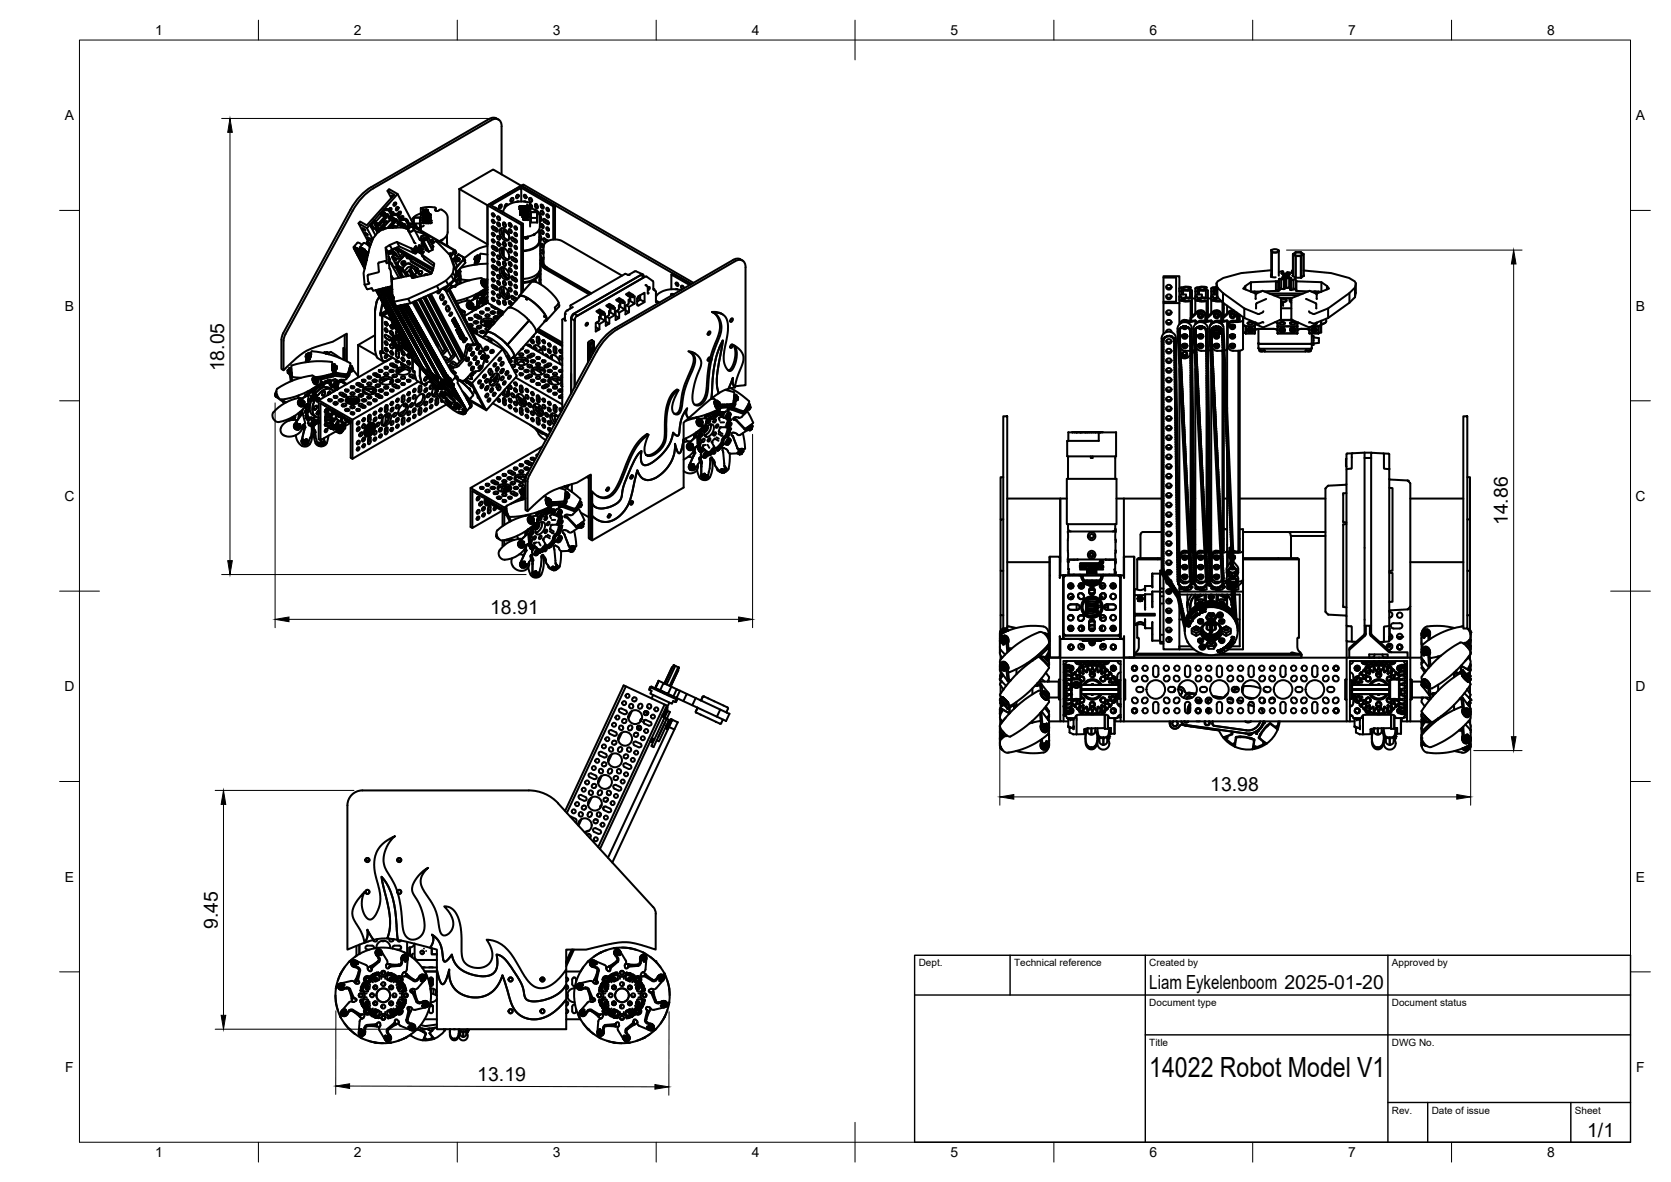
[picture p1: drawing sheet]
<svg xmlns="http://www.w3.org/2000/svg" width="420mm" height="297mm" viewBox="0 0 420 297" stroke-linecap="round" stroke-linejoin="round" font-family="sans-serif">
<defs><g id="words">
<text font-size="7" x="289" y="270.6">14022 Robot Model V1</text>
<g font-size="4.9">
<text x="56.4" y="93.4" transform="rotate(-90 56.4 93.4)">18.05</text>
<text x="379.1" y="132" transform="rotate(-90 379.1 132)">14.86</text>
<text x="123.3" y="154.2">18.91</text>
<text x="304.3" y="198.8">13.98</text>
<text x="54.7" y="233.4" transform="rotate(-90 54.7 233.4)">9.45</text>
<text x="289" y="248.5">Liam Eykelenboom 2025-01-20</text>
<text x="120" y="271.6">13.19</text>
<text x="399.1" y="285.7">1/1</text>
</g>
<g font-size="3.5">
<text x="39" y="8.8">1</text>
<text x="89" y="8.8">2</text>
<text x="139" y="8.8">3</text>
<text x="189" y="8.8">4</text>
<text x="239" y="8.8">5</text>
<text x="289" y="8.8">6</text>
<text x="339" y="8.8">7</text>
<text x="389" y="8.8">8</text>
<text x="16.3" y="30.2">A</text>
<text x="411.3" y="30.2">A</text>
<text x="16.3" y="78">B</text>
<text x="411.3" y="78">B</text>
<text x="16.2" y="125.9">C</text>
<text x="411.2" y="125.9">C</text>
<text x="16.2" y="173.7">D</text>
<text x="411.2" y="173.7">D</text>
<text x="16.3" y="221.6">E</text>
<text x="411.3" y="221.6">E</text>
<text x="16.4" y="269.4">F</text>
<text x="411.4" y="269.4">F</text>
<text x="39" y="290.8">1</text>
<text x="89" y="290.8">2</text>
<text x="139" y="290.8">3</text>
<text x="189" y="290.8">4</text>
<text x="239" y="290.8">5</text>
<text x="289" y="290.8">6</text>
<text x="339" y="290.8">7</text>
<text x="389" y="290.8">8</text>
</g>
<g font-size="2.5">
<text x="231" y="242.9">Dept.</text>
<text x="255" y="242.9">Technical reference</text>
<text x="289" y="242.9">Created by</text>
<text x="350" y="242.9">Approved by</text>
<text x="289" y="252.8">Document type</text>
<text x="350" y="252.8">Document status</text>
<text x="289" y="262.9">Title</text>
<text x="350" y="262.9">DWG No.</text>
<text x="350" y="279.9">Rev.</text>
<text x="360" y="279.9">Date of issue</text>
<text x="396" y="279.9">Sheet</text>
</g>
</g></defs>
<!-- layer: Visible -->
<g fill="none" stroke="#000" stroke-width=".51">
<path d="M122.9 29.9l-29.6 17.1a14.5 14.5 0 0 0-5.2 5.7l-16.9 31M122.9 29.9l.8-.3a1.78 1.78 0 0 1 1.6 .5M126.1 31.8v12M126.1 31.8a1.61 1.61 0 0 0-.8-1.8 1.61 1.61 0 0 0-1.8 .3l-29.6 17a14.5 14.5 0 0 0-5.2 5.7l-16.9 31M90.1 56.1l.5-.4 1.6 .9 6.9-7.7-1.7-.9 .4-.5 2.2 1.3-7.7 8.5M91.1 57.3l.4 .2 .4 .5-.5-.2zM91.7 58.5l.4 .1 .3 .5-.4-.2zM92.3 57.3l-2.2-1.2 2.4 4.4M92.3 57.3l1.4 2.8M93.1 56.7l.3 .4M93.2 56.7l.2 .4M93.4 57.1a.75 .75 0 0 0 1 .4"/>
<path d="M93.4 57.2l1 1.9M93.5 56.5l.3 .6 .4 .1M93.5 56.4v.1M93.6 56.7l.3 .5M94.1 56.2l1.1 2.1M94.2 57.2l.7 1.3M94.3 56.3l1 1.9M94.3 55.5l-.3-.1-.8 .9v.4M94.4 57.3l.6 1.1M94.5 55.9h.1M94.5 56l-.2-.5-.8 .9M94.5 55.9l.1 .1"/>
<path d="M94.8 56.6l.5 .9M95.1 56.2h.1M95.1 56.3l.1 .1M95.2 57.9l.2 .2M95.6 53.6l.3 .2M95.9 54.1h.1M95.9 54.1l-1.5 1.7M96 54.1h.1M96.1 54.1l.6 .4M96.2 57.4l.2 .3M96.4 57.5l.1 .1M96.5 53.8l.4 .8"/>
<path d="M96.5 56.4v.1M96.6 55.6v.8M96.6 55.6l.6 .1M96.6 57.1h.1M96.6 57.2l-.2-.5-.8 1 .1 .2M96.6 57.1l.2 .1M96.7 52.8l-.8 1 .2 .3M96.7 52.8h.2M96.8 53.5l.1 .2M96.8 54.7l-.1-.2-1.6 1.7 .1 .2M97 52.8l.6 .1 .3 .2M97.1 52.5h-.5l-1 1.1 .3 .5"/>
<path d="M97.1 52.5h.4M97.1 57.4a.65 .65 0 0 0-.9 0l.5 .1M97.1 55.8l-.5-.2-.1 .8M97.2 55.7l-.6-.1-.1 .9M97.2 55.7h.1M97.3 53.8l-.7-.4-.2 .1a.76 .76 0 0 0 .9 .6l-2.1 2.3a.75 .75 0 0 0-1.1-.2l.5 .1 .5 .4 .4-.1M97.3 53.8l.3 .1-.1 .4M97.4 48l1 1.8M97.5 52.5a.64 .64 0 0 1 .8 .7M97.5 54.3l-2 2.3M97.6 53.9l.3 .7M97.7 54.8l.3 .2"/>
<path d="M97.8 52.5l.6-.2-.1 .7M97.8 55.6a1.37 1.37 0 0 0-1.4 1.1l-.2-.1-.9 .9-.1 .3 .2 .3M97.9 53.1l.4 .1M97.9 53.1l.5 1M98 52.3l-.1 .3M98 53.2l.4 .8M98.1 55.3l-1.6 1.7M98.1 55.3l.2 .1M98.1 55.3h.1M98.2 52.9l.5 .9M98.3 55.4l.5 .3M98.3 53.2l.3 .7"/>
<path d="M98.5 53.4l.4-.1 .1 .4M98.5 53.4v.1M98.5 53.4h.1M98.6 55l.4 .8M98.8 49.3l-.4-.1 .2 .3M98.8 54l1 .1 .2 .2M98.8 54l-.8 1 .3 .4M98.9 54.7l.1 .2M98.9 54.7l.7 .3 .2 .4-1.7 1.9M98.9 54.8l-.2-.2-.1 .2a.66 .66 0 0 0 .7 .5M98.9 55.9l-.1-.2-1.4 1.6M99 53.7h.1"/>
<path d="M99 53.7h.6a.64 .64 0 0 1 .8 .7M99 53.7l-.3 .1-1 1 .4 .5M99.1 51.1v.1M99.1 51.1l.4-.2 .1 .2-.1 .5-.4 .2-.2-.3zM99.2 51l-.3 .4M99.3 56.9v.1M99.3 56.9l-.6-.1v.4M99.3 56.9h.1M99.3 56.9l-.6-.1v.4v-.4l.6 .1M99.4 55.3l-1.7 2M99.7 52.2v.1M99.7 52.2l.4-.2 .1 .2-.1 .5-.4 .2-.2-.2z"/>
<path d="M99.7 55.2l.4 .6M99.8 52.1l-.2 .4M99.9 56.1l.2 .1M99.9 53.8l.6-.6h.3v.5l-.4 .5M99.9 56.8l-.6 .1-.4 .3M100 48.8l3.9 7.4M100 54.3l.4 .1 .3 .7M100 54.3l.5 1M100.1 54.4l.5 .9M100.2 56.5l-.6 .7M100.2 56.5h.1M100.2 56.5l.2 .1"/>
<path d="M100.3 53.4h.1M100.3 54.1l.5 .9M100.4 56.6l.6 .3M100.4 53.3l-.4 .5M100.7 56l.1-.2 .2 .2M100.7 56a.65 .65 0 0 0 .8 .5M100.7 56.2l.5 .8M100.9 54.5v.1M101 54.4l-.3 .4 .2-.3 .4-.2v.6M101 56l.1 .1M101 57.1v-.2l-.3 .3M101.1 56l.8 .4-.5 .8"/>
<path d="M101.3 55h-.5l-.9 1.1 .3 .4M101.3 55h.4a.64 .64 0 0 1 .8 .6M101.5 56.6l-.5 .5M101.8 56.4l.4 .7M102 57.3l.2 .1M102.1 55.6l.4 .1 .3 .6M102.1 55.6l.6 .9M102.1 55.5l-.2-.2h-.9l-.9 .9 .3 .4M102.3 55.7l.4 .8M102.4 55.3l.5 .9M102.7 58l1.6 3.1M102.7 57.6l-1.6-.5-3.8 .2a5.5 5.5 0 0 0-4.3 4.8l-1.6 6.5 .3 2.9 1.2-.3-.3-.5-.2-1.4"/>
<path d="M102.8 57.2v.2M102.8 56.4l-.8 .9 .1 .1M102.8 56.3l.3-.1h.7a.64 .64 0 0 1 .8 .7M103 57.2a.61 .61 0 0 1 .7-.2 .61 .61 0 0 1 .3 .6 .72 .72 0 0 1-.6 .7 .72 .72 0 0 1-.8-.6zM103 57.2a.6 .6 0 0 1 1 .1 .6 .6 0 0 1-.6 .9 .55 .55 0 0 1-.8-.5M103.1 57.1l-.3 .1M103.9 57.2h.1M104 57.3l1.6 3M104 56.2h1.6M104.3 56.8l.3 .1 .3 .5M104.3 56.8l.1 .3M104.3 56.8l-.3-.3h-.9l-.8 1"/>
<path d="M104.4 56.9l.1 .3M104.4 58.1l2.3 .9M104.6 56.5l.5 1M105 57.3h.6v-2.6h-1.6v1.5v-1.5h1.6v2.6M105.4 60l.2 .4M105.8 53.6a3.4 3.4 0 0 0-2.3 1.8M105.8 53.6h.1M105.8 57h.1M105.8 57.7l-.1 .1M106 59.3l-.2 .9M106.2 59.5a.64 .64 0 0 1 1.1-.1 .64 .64 0 0 1-.6 1 .52 .52 0 0 1-.7-.2 .52 .52 0 0 1 .2-.7zM106.2 53.3h.3"/>
<path d="M106.2 54h.3M106.2 54.1l.1 .1 .3-.1M106.2 54.8l.3-.3 .1 .3M106.2 54.7l.2 .1M106.2 53.9h.3v.2h-.2h.2l-.2-.1 .2-.1zM106.2 53.3h.3l-.2 .2h.3h-.4l.3-.2zM106.2 54.8h.4M106.2 53.5h.4M106.2 53.9v.1M106.2 56l.1 .1 .2-.1M106.3 52.6h.1v.3M106.3 56h.2"/>
<path d="M106.3 55.9l.2-.1-.2 .1 .2 .1h-.3zM106.3 53.3h.1M106.3 53.9v.1M106.3 54.7l.1-.1zM106.3 54l.2 .1M106.4 55.3h.1M106.4 52.6v.3M106.4 54.2h.1M106.4 55.4v.1M106.4 53.2v.1M106.4 53.9h.1M106.4 56.1h.1"/>
<path d="M106.4 55.3l.1-.2h-.2v.3l.2-.1M106.4 55.3h-.1M106.4 55.2h-.1M106.4 54.8h.1M106.4 54.6l-.1 .1M106.5 55.8l-.1 .1M106.5 54.8h-.1M106.5 55.2h-.2M106.5 55.2h.1M106.5 53.3l-.1 .2M106.6 54.7l-.1 .1M106.6 56.6l-.8 .4v.9"/>
<path d="M106.7 59h.1M106.8 53.9l.2 .3 .2-.3M106.8 53.9l.2 .2 .2-.2M106.8 55.9l.2 .2 .3-.1M106.8 55.3l.2 .2 .3-.1M106.8 54.6l.2 .2 .3-.2M106.8 55.8h.4l-.3 .2h.4l-.3 .1zM106.8 55.2l.4-.1-.4 .2 .5 .1h-.3zM106.8 54.6h.5h-.4l.2 .2 .2-.2-.3 .2zM106.8 59l-.8 .4M106.9 59l.7 .4 1.3 2.6M106.9 54.7v.1"/>
<path d="M106.9 55.4h.1M106.9 56v.1M106.9 58.9h.1M106.9 53.3l.2 .2 .2-.2M106.9 53.3l-.1 .3M106.9 52.7l.2 .2 .2-.2M106.9 52.7l-.1 .2M107 54.2h.1M107.1 54.5v.1M107.1 55.1v.1M107.1 55.4v.1M107.1 55.8h.1"/>
<path d="M107.1 56.1h.1M107.1 53.6h.1M107.1 52.9h.1M107.1 54.8h.1M107.1 54.7h.2M107.3 54.6h.1M107.3 55.2v.1M107.3 55.8v.1M107.3 53.3l-.2 .3-.2-.3-.1 .2M107.3 53.3l.1 .3-.1-.4-.2 .3-.2-.3-.1 .3M107.3 52.7l-.2 .2-.2-.2-.1 .2M107.3 52.7l.1 .2-.1-.3-.2 .2-.2-.2-.1 .3"/>
<path d="M107.3 53.3l.1 .2M107.3 52.7l.1 .2M107.3 55.8l-.5 .1M107.3 54l.1 .2 .4-.1M107.3 55.2l-.5 .1M107.3 54.6l-.5 .1M107.3 55.4h.1M107.3 56h.1M107.3 53.9h.4l-.4 .1 .5 .1-.4 .1zM107.3 52.9h.1M107.3 53.5v.1M107.4 54.1v.1"/>
<path d="M107.4 59.7h-.8l-.4 .6M107.4 55.4v.1M107.4 56.1h.1M107.4 55.5h.1M107.4 54.8v-.3l.4 .2v-.2v.3M107.4 54.8h.1M107.4 52.8h.2M107.4 53.3l.4 .1zM107.4 53.4h.4M107.5 54.6l.3 .2M107.5 54.8v-.2l.3 .2M107.5 53.9h.1"/>
<path d="M107.5 54.2h.1M107.6 59.3v.1M107.6 53.5h.1M107.7 55.4h-.3M107.7 56h-.3M107.7 55.3l-.3 .1M107.7 55.3v.2M107.7 55.4v.1M107.7 55.9l-.3 .2M107.7 56v.1M107.7 56.1h.1M107.7 55.5h.1"/>
<path d="M107.7 55.4l-.3-.3v.4M107.7 56.1l-.3-.3v.3M107.7 53.9v.1M107.8 54h-.5M107.8 53.9v.1M107.9 55.4h.1M107.9 56.1h.1M107.8 56v.1M107.8 55.4h.1M107.8 54.8h.1M107.8 54l.2 .2 .3-.1M107.9 53.9h.3l-.3 .1 .4 .1-.3 .1z"/>
<path d="M107.9 56l-.1 .1M107.9 55.4l-.1 .1M107.9 54.1v.1M107.9 54.5l.4 .1v.1l-.4 .1zM108 54.5l.3 .2h-.3zM108 54.6h.1M108 54.6l.3 .1M108.1 53.9h.1M108.1 54.2h.1M108.2 55.5h.3M108.2 56.1h.1zM108.2 55.4l.1-.3 .2 .4"/>
<path d="M108.2 55.8v.3M108.2 55.8h.1M108.2 54.5v.1M108.2 55.8l.1 .1M108.2 56h.1M108.2 55.4v.1M108.2 55.4h.2M108.3 54h-.4M108.3 53.9v.1M108.3 55.8h.2l-.2 .1M108.4 54.6l-.5 .2M108.4 56h-.1"/>
<path d="M108.5 55.8l-.2 .3 .2-.1M108.5 55.4l-.2-.2-.1 .3M108.5 56h.1M109.3 52.7a.85 .85 0 0 0 1.4-.1 2.4 2.4 0 0 1 1.9 2.1v3.6a2.72 2.72 0 0 1-2.2 2.3M109.6 53v-.6l-.3-.3a7.4 7.4 0 0 0-3.5 .2v5.1M112.4 59v2.7M115.5 47.5l8.5-4.9 7.1 4.1-8.5 4.9zM115.5 47.5v9.8l7.1 4.1v-9.8l8.5 4.9M123.7 58.5l.5 .2 .1 .6-.5-.1zM123.7 55.3l.5 .1 .1 .6-.5-.1zM123.7 53.6l.5 .2 .1 .6-.5-.1zM124.1 56.9l.2 .4 .9 .6"/>
<path d="M124.1 58.6l.2 .4M124.1 55.3l.2 .4M124.1 53.7l.2 .4M124.3 58.9h.1M124.3 54h.1M124.3 55.6v.1M124.3 58.9v.1M124.3 54v.1M124.3 57.2v.1M124.4 57.1l-.1 .2M124.5 52.2l.3 .1M124.8 57.3l-.1 .3"/>
<path d="M124.8 57.4l-.8-.5h-.3l.1 .6 1 .7M124.8 57.4l.4 .6-.2 .2h-.2M125.1 54.5v.5l.5 .3M125.2 59.3l.4 .3 .1 .4-.1 .2M125.2 54.4l.4 .3 .1 .4-.1 .2M125.2 59.3l-.2 .2 .1 .4 .5 .3M125.2 54.4l-.1 .1M125.4 59.3l.4 .6M125.4 54.4l.4 .6M125.4 56l.3 .6-.2 .3-.4-.4-.1-.5 .2-.1 .4 .3M125.5 56.2l.2 .3M125.6 51.9l-.2 .2"/>
<path d="M125.7 56.5h.1M125.7 51.5l-.3 .6 .3 .3 .4-.4 .1-.5-.3-.1-.4 .4M125.8 57.5a1.51 1.51 0 0 1 2 1.2 1.33 1.33 0 0 1-.3 1.8 2.17 2.17 0 0 1-1.7-3zM125.9 53l.3 .1M126 57.9h.1M126.1 57.9v.6M126.2 57.3a2.28 2.28 0 0 0 1.7 3M126.6 57.4a2.6 2.6 0 0 0 1.3 1.5v.1M126.7 57.7v1.9M126.7 59l-.3 .2M126.7 59.6h.1M126.7 58.2l-.4 .7"/>
<path d="M126.9 51.9v.3M126.9 56l.3 .7M127.2 51.4v.1M127.2 51.5l-.3 .5M127.2 56.5l-.2-.4-.4-.2a.66 .66 0 0 0-.1 .7 .66 .66 0 0 0 .6 .4l.1-.5M127.6 51.6v-.3h-.3l-.4 .6M127.9 59h.1M127.9 58.9v.1M128 56l.5 .3 .2 .6a.58 .58 0 0 1-.7-.2 .58 .58 0 0 1 0-.7zM128 57.7a.48 .48 0 0 0 0 .6 .48 .48 0 0 0 .7 .1l-.3-.7h-.4M128.3 57.6l.4 .6M128.3 56.1l.2 .4"/>
<path d="M128.4 50.6l.1 .1M128.5 56.5l.2 .2M128.7 49.8l-.4 .6M128.9 49.8l.2 .1-.1 .5-.5 .3M128.9 49.8l-.5 .2v.6M128.9 59.7l.4 .5M129.4 58.5l.4 .2 .2 .6-.5-.1zM129.4 56.9l.4 .1 .2 .7-.5-.2zM129.8 58.6l.2 .4M129.8 57l.2 .4M129.9 49.1l.4-.2 .2 .3-.2 .4-.4 .2-.1-.2zM130 49l-.2 .5"/>
<path d="M130.4 50.7h-.4M130.6 51.9l.2 .2M130.6 52.4l.1 .1M130.7 52h.2l-.2 .1M130.7 51.9l.1 .2M130.7 52.5l.2-.1-.1 .4-.2-.4 .1 .3M130.7 52.5l.1 .2zM130.7 53.3l.2 .1M130.7 52.6h.1M130.7 53.2l.4-.1v.3h-.3zM130.7 53.8l.5 .1-.3 .1 .3-.1zM130.7 52.1h.2"/>
<path d="M130.7 53.8h.1M130.7 51.8h.2v.3M130.8 52v.1M130.8 51.8l-.1 .1M130.8 51.8v.1M130.8 53.8l.4 .1M130.8 52.7l-.1 .1M130.8 53.8h.1M130.8 53.2l.3-.1v.2zM130.9 53.4h.2M130.9 51.8l-.2 .2M130.9 51.9h-.2"/>
<path d="M130.9 53.1v.1M130.9 52.4l-.1 .4M131 53.7v.1M131 54v.1M131.1 50.6v-3.4l-7.6 4.4 8 4.6v17.1M131.1 46.7l-8.5 4.9v24.5M131.1 47.2l8 4.6v8.4M131.1 46.7l8.5 4.9v8.6M131.1 46.7l42.7 24.7-4.6-2.7-.4 .3M131.1 46.7l.5-.3 42.8 24.7M131.1 56.5v17.3M131.1 53.2h-.3"/>
<path d="M131.3 52.5h.1M131.3 51.9h.1M131.2 51.8h.1M131.2 53.9l-.2 .2-.3-.1M131.2 53.9h.1M131.3 53.4v-.3l.3 .2 .1-.2v.3M131.3 52.5h-.1M131.3 53.2l.4 .2M131.3 53.4v-.3l.4 .3M131.3 53.8l.5 .1-.4 .1 .4-.1zM131.3 53.8h.1M131.3 54.5h.4"/>
<path d="M131.4 53.8l.3 .1M131.4 53.8h.1M131.4 52h.3M131.4 52.6l.1 .1M131.4 52v-.2l.2 .2 .1-.2v.3M131.4 51.9l.3 .1M131.5 54.6h.1M131.5 54.6l-.2-.1 .2-.1 .2 .1-.2 .1M131.5 56.2l-.4 .3M131.5 52.7h.2M131.5 53.7v.1M131.5 54v.1"/>
<path d="M131.7 52.6l-.3 .1v-.3l.1 .2 .2-.2v.3M131.7 52v.1M131.7 52.1h.1M131.7 55.1l-.2 .1 .2-.1M131.7 55.1h-.2M131.7 54.4l.1 .3 .2-.3 .2 .3 .1-.3M131.7 55l.1 .2 .2-.2 .2 .2 .1-.2-.1 .3-.2-.2-.2 .2-.1-.3M131.7 54.4l.1 .3 .2-.3M131.7 54.4l.1 .2 .2-.2M131.7 55l.1 .3 .2-.3 .2 .3M131.7 50.6l.5 .1M131.7 49l.5 .1 .2 .7-.5-.2z"/>
<path d="M131.8 53.2v.1M131.8 53.3h.2M131.8 53.9l-.3 .2-.2-.1M131.8 51.9l.5 .1-.4 .1 .3-.1zM131.8 52.5l.5 .1-.4 .1 .3-.1zM131.8 51.9h.1M131.8 52.1h.1M131.8 52.5v.1M131.8 53.9h.1M131.8 53.2h.4M131.8 53.1l.5 .1-.4 .2 .3-.2zM131.8 51.9l.4 .1"/>
<path d="M131.8 52.6h.4M132 53.2v.1M132 54.4l.2 .2 .1-.2M132 53.1v.1M132 54.4l.2 .2M132 51.8v.1M132 52.1h.1M132 52.5h.1M132 52.7v.1M132 53.4h.1M132.1 59.9l.6-.1v-.3v.4l-.5 .1M132.1 59.6l.1 .4"/>
<path d="M132.1 53.7l.2 .3-.2-.2-.2 .2zM132.2 50.7h.1M132.2 49l.2 .5M132.2 54.6v.1M132.2 55.3h.1M132.2 54l-.1-.2-.2 .2M132.3 52l-.2 .1h-.3M132.3 52.6l-.5 .1M132.3 53.3l-.2 .1-.3-.1M132.3 54.4l-.1 .3M132.3 55l-.1 .3M132.3 54h-.1"/>
<path d="M132.3 52.6h.1M132.3 53.2v.1M132.5 51.3l.8 .6M132.5 51.9l.2 .1M132.5 53.9h.1M132.5 53.8l.3-.1-.2 .1 .2 .2h-.2zM132.5 54.4h.4l-.3 .2h.2h-.2l.2-.2zM132.5 54.4h.2M132.6 51.9h.2M132.6 51.8l.3 .1-.3 .2 .2-.1zM132.6 53.4h.1M132.6 52.1h.1"/>
<path d="M132.7 53.2h.1l-.1 .1zM132.7 51.8l-.1 .1M132.7 51.9h-.1M132.7 52h.1M132.7 54.7h.1M132.7 52.5h.1M132.7 52.6v.1M132.7 53.7v.1M132.7 54v.1M132.7 52.6h.1M132.7 53.9l-.1 .1M132.8 52.7h-.1"/>
<path d="M132.8 52.7v.1M132.8 55.3h.1M132.8 52.6h-.1M132.8 55.3l-.1-.3 .1 .3h-.1M132.8 53.7v.1M132.8 52.6l-.2 .1M132.8 52.6l-.2 .1 .2-.1M132.9 54.6l-.2 .1-.2-.1M132.9 51.9l-.3 .2M132.9 54.4l-.3 .2M132.9 53.2l-.3 .2M132.9 52.6l-.4-.1 .2 .2"/>
<path d="M132.9 53.8h-.2l-.1 .2 .3-.1M132.9 53.2l-.3 .2-.1-.2h.2M132.9 53.2h-.4M132.9 52.5v.1M132.9 53.8h.1M132.9 54.4h.1M133.2 49.8a.52 .52 0 0 0-.1 .6 .52 .52 0 0 0 .6 .2M133.2 49.8l.5 .2v.6M133.3 50.9h.1M133.3 50.9a6.4 6.4 0 0 0-6.4 1.4l-.4 1M133.3 51v.9M133.3 51.2l.3 .3"/>
<path d="M133.3 52.4l.2 .2-.2 .2M133.3 51.9v5M133.3 52.2a2.98 2.98 0 0 1 2.4 2.4v2.4a3.4 3.4 0 0 1-3.3 2.5l-.9 .1M133.5 49.8l.3 .6M133.5 51.4l.1 .2M133.5 55.9v-2.6h1.6v2.6v-2.6h-1.6v2.6h1.6M133.5 54.8h1.6M133.6 51.6l.2 .3M133.6 51.5l.1 .7-.4-.1M134.3 58.9l.1 .1M134.3 52.7a2.15 2.15 0 0 1 1.5 3.1M134.4 58.9v.1"/>
<path d="M134.4 59l-.2 .1v-.1M134.5 51.8l.2 .4 .3 .2 .2-.5M134.5 51.8l.2-.6 .3 .2 .2 .5M135 51.5l.2 .5M135 51.4v.1M135.6 58.4a1.81 1.81 0 0 1 .2 2.2M135.6 59.6a2.13 2.13 0 0 1-1.5 2.9l-1.2 .4-1.4 .2M135.6 57.7v2.9M135.8 55.6h.1M136 57.9h.3l.3 .3v.5M136 51.4l.4 .1 .2 .3v.6l-.5-.3-.2-.4zM136 57.9v.6l.5 .3"/>
<path d="M136.4 57.9l.3 .6M136.4 53l.3 .6M136.4 56.4l.3 .5M136.4 51.5l.3 .6M136.6 58.7l-.1 .1M136.6 56.7v.6a.59 .59 0 0 1-.6-.4 .59 .59 0 0 1 .2-.6l.4 .4M136.6 53.8l.1-.3-.4-.5a.48 .48 0 0 0-.3 .6 .48 .48 0 0 0 .6 .3M136.9 55l.8 .5M136.9 55l-.3 .1 .1 .6 1 .6M137 60l.3 .5M137 55.1l.3 .5M137.3 55.6l.7 .4"/>
<path d="M137.4 58.8l.5 .1 .1 .7-.5-.2zM137.4 57.2l.5 .1 .1 .6-.5-.1zM137.4 53.9l.5 .1 .1 .6-.5-.1zM137.4 52.3l.5 .1 .1 .6-.5-.1zM137.7 55.5l.4 .6-.2 .3-.2-.1M137.8 58.8l.2 .5M137.8 57.2l.2 .4M137.8 53.9l.2 .4M137.8 52.3l.2 .4M139.6 51.6l-.5 .2M89 62.2l.1 .2M89 62.2h.1"/>
<path d="M89 62.4h.1M89.1 62.3h.1M89.1 62.2l.1 .1zM89.1 62.4h.1M89.1 62.4l.1 .1M89.2 62.2h.1M89.2 62.5v.2M89.2 62.2v.1M89.2 62.7l.1 .1M89.3 62.8l.2 .4M89.3 62.3l-.1 .1M89.3 62.2v.1"/>
<path d="M89.3 62.2h.1M89.4 62.2l.1 .1M89.5 62.3l.1 .1M89.5 63.2h.1M89.5 63.2l.1 .1M89.6 62.3h.1M89.6 62.3l.1 .1M89.6 62.3l-.3 .4M89.7 63.5l.2 .3M89.7 62.4h.1M89.8 62.4l.1 .2M89.8 63.8l.1 .1"/>
<path d="M89.8 63.8h.1M89.8 62.5l-.4 .5M89.9 63.9h.1M89.9 63.9l.1 .2M89.9 62.6h.1M90 62.6h.1M90 62.6l.1 .1M90.1 62.7l-.5 .6M90.1 62.7l.2 .1M90.1 62.7h.1M90.2 64.4l-.1 .1M90.2 64.7l.1 .1"/>
<path d="M90.2 64.5l.1 .1M90.2 64.6l.1 .1M90.3 62.9h.1M90.3 62.9l.1 .1M90.3 62.9l-.6 .6-.1-.2M90.3 64.7l.2 .2M90.4 63h.1M90.4 63l.2 .2M90.4 64.9l.2 .3M90.5 63.1l-.6 .7M90.5 65.2l.1 .1M90.5 65.2h.1"/>
<path d="M90.6 62.3v.1M90.6 62.3h.1M90.6 62.4h.1M90.6 62.4v.1M90.6 62.3h-.1M90.6 63.2l.1 .1M90.6 65.3l.1 .1M90.6 62.5l.1 .1M90.6 63.3l.2 .3M90.6 63.3h.1M90.7 62.2h.1M90.7 63.4l-.8 .7 .3 .3"/>
<path d="M90.7 62.2v.1M90.7 63.3h.1M90.7 62.6l.1 .1M90.7 62.2v.2l-.1-.1M90.7 65.4v.1M90.7 62.3h.1M90.7 63.6h.1M90.7 62.7l.2 .3M90.8 63.6l.1 .1-.7 .7M90.8 62.3l-.1 .1M90.8 62.3h.2M90.8 62.3l-.1 .2"/>
<path d="M90.8 63l.2 .1M90.9 63.7v.1M90.9 63h.1M90.9 62.3h.1M90.9 65.8l.1 .3M90.9 63.8l.1 .1M90.9 63.8l.2 .4M91 63.9h.1M91 62.3h.1M91 63.8l-.1 .1M91 64l-.7 .7M91 66.1h.1"/>
<path d="M91 66.1v.1M91 62.3v.1M91 63.2l.1 .1M91 61.5l-1.1-.5-1 1.2 2.8 5.3M91 62.4l.2 .1M91 62.4l-.2 .3M91.1 66.2h.1M91.1 63.3v.1M91.1 64.1l.2 .3M91.1 63.4l.1 .2M91.1 64.1h.1M91.1 64.2l-.6 .7"/>
<path d="M91.1 66.2l.1 .2M91.2 63.6l.2 .3M91.2 62.4h.1M91.2 66.4l.1 .2M91.2 63.6h.1M91.2 62.4v.1M91.2 62.5h.1M91.2 64.4h.1M91.2 64.5l-.6 .7M91.3 64.4l.1 .3M91.3 62.5v.1M91.3 62.6l-.4 .4"/>
<path d="M91.3 66.6l.2 .4M91.3 62.6l.3 .1M91.4 64.7l.1 .2M91.4 64.8l-.6 .7M91.4 63.9v.1M91.4 64.7h.1M91.4 64h.1M91.5 64l.1 .2M91.5 67l.1 .2M91.5 64.9l.1 .1M91.5 64.1l.1 .1M91.5 65.1l-.6 .7-.2-.3"/>
<path d="M91.5 62.7h.1M91.6 65l.1 .2M91.6 65h.1M91.6 64.9l-.1 .1M91.6 62.7l.1 .1M91.6 62.7l-.5 .6M91.6 67.2l.1 .2M91.7 65.2l.1 .3M91.7 65.3h.1M91.7 64.5l.2 .3M91.7 71.5l.6 1.2M91.7 62.8l.2 .2"/>
<path d="M91.7 65.4l-.6 .7M91.7 64.4v.1M91.8 63l-.6 .6M91.8 67.1l-.1 .1M91.8 65.5l.1 .1M91.9 65.6v.1M91.9 65.6h.1M91.9 63l.1 .1M91.9 65.6l-.7 .8M91.9 65.5l-.1 .1M91.9 64.7l.1 .2M91.9 65.7l.2 .3"/>
<path d="M91.9 66.4l-.4 .5M92 63.1l.1 .2M92 63.1h.1M92 63.1h-.1M92 64.9l.1 .2M92 65.9h.1M92 65l.1 .2M92 63.2l-.6 .7M92 65.9l-.6 .7M92 65h.1M92.1 65.1l.1 .2M92.1 63.3l.1 .1"/>
<path d="M92.2 63.4l.1 .2M92.2 63.5l-.6 .7M92.2 63.4h.1M92.2 65.3v.1M92.3 63.6l.1 .1M92.3 64.8l-.2 .3M92.3 63.7l.1 .1M92.3 63.7h.1M92.4 63.8l-.6 .7-.3-.3M92.4 63.7h-.1M92.4 63.9h.1M92.5 63.9v.1"/>
<path d="M92.5 64v.1M92.5 64h.1M92.5 64.1l-.6 .7M92.6 60.4l-.4 .4M92.6 69l-.1 .3M92.6 60.4l.9 .3M92.7 63.2l-.1 .5M93 60.1l-.7-.5 .5 .6M93 62l-.2-.2a1.43 1.43 0 0 0-1.4-.7l-1 1.2 1.8 3.2M93.2 61.5l-.7-.4 .6 .7M93.3 61.3l-1-.5 .2 .8M93.6 72.5l-1.3 .1"/>
<path d="M93.7 60.2l-.5-.3-.5 .5M94.3 78v10.1M94.3 77.9v.2M94.3 77.9v.1M94.5 72.9l9.2 17.2a41 41 0 0 1 5.8 7.3l-.1-.1M94.6 72.9v.1M94.7 72.9h.1M94.6 73l.2 .2M94.7 72.9h-.1M94.8 73.2l.1 .3M94.9 73.5v.1M94.9 73.4h.1"/>
<path d="M95 73.5v.1M95 73.6l.1 .1M95.1 73.7v.1M95.2 72.7l-.4 .5M95.2 74l.2 .3M95.3 66l1.6-.4 .3 .5M95.3 66l-.2 .2 .1 2.2-2.6 .7M95.3 74.3l.1 .1M95.3 74.3h.1M95.4 74.4h.1M95.4 74.6l-.6 1-.5 2.3M95.4 74.6l-.7 1.4"/>
<path d="M95.5 74.5v.1M95.5 74.6l.2 .3M95.6 78.9v.4l.1-.2M95.7 72.6h.1M95.7 74.9l.1 .2M95.7 72.6l.1 .2M95.7 72.6l-.7 .9M95.7 72.7l.1 .2M95.7 72.7h.1M95.8 75.1v.1M95.8 75.1v.2M95.8 72.9l.1 .1"/>
<path d="M95.8 72.9l-.7 .9M95.8 75.3l.2 .1M95.9 73v.2M95.9 73h-.1M96 75.4l.1 .3M96 76.7l-.4 2.2M96 73.3l.2 .2M96 73.3h.1M96.1 73.3l-.1-.1-.7 .8-.2-.2M96.1 75.7h.1M96.1 79.5v9M96.1 76.7l-.4 2.4"/>
<path d="M96.1 72.5l11.7 20.7M96.2 73.6l.1 .2M96.2 73.6h.1M96.2 73.6l-.8 .7M96.2 73.5l-.1 .1M96.2 76h.1M96.2 76l.2 .2M96.2 76.1l-.2 .6M96.2 72.5h.1M96.3 76.2l-.2 .5M96.3 72.5l.1 .1M96.3 76.2l.1 .1"/>
<path d="M96.3 73.9h.1M96.4 73.8v.2M96.4 72.7v.1M96.4 76.3h.1M96.4 76.3l.2 .3M96.4 73.9l-.1-.1-.8 .8M96.4 72.8l.1 .1M96.4 79.3l2.1 1.2 .3 1.1 .9 1.2M96.4 74l.1 .1M96.4 74l-.7 .9M96.5 74.1v.1M96.5 74.2l.2 .3"/>
<path d="M96.5 74.2h.1M96.5 72.9l.2 .3M96.6 76.6v.1M96.6 74.3l-.8 .9M96.6 76.7h.1M96.6 72.4l-.2 .3M96.6 76.7l.1 .2M96.6 74.5l.1 .1M96.6 74.4l.1 .1M96.6 73.2l.1 .1M96.6 74.4v.1M96.6 73.2h.1"/>
<path d="M96.7 74.6h.1M96.7 76.9l.2 .2M96.7 73.4l.2 .1M96.7 74.6l-.7 .8M96.8 74.6l.1 .3M96.8 74.7h.1M96.9 74.9l.1 .1M96.9 77.1v.2M96.9 73.5v.1M96.9 74.9l-.8 .8M96.9 73.6l.3 .5M96.9 72.3l.2 .3"/>
<path d="M97 75v.2M97 77.4v.1M97 62.2l1-.6 .6 1.1-1 .7zM97 62.2l.3 4M97 75h-.1M97 72.3h.1M97 72.4l-.5 .5M97 75.2h.1M97 75.2l-.7 .8-.2-.3M97 77.5l.2 .2M97.1 75.2v.1M97.1 75.3l.2 .3"/>
<path d="M97.1 72.6l.1 .1M97.1 75.3h.1M97.1 72.6h.1M97.1 72.5v.1M97.2 72.7l.1 .2M97.2 72.7l-.5 .5M97.2 75.5l-.8 .8M97.2 77.7l.1 .3M97.2 74.1v.1M97.2 78l-1.2 .7-.3 .4M97.2 66.1h.1M97.3 75.6v.1"/>
<path d="M97.3 78v.1M97.3 75.6h-.1M97.3 78h.1M97.3 74.3l.1 .1M97.3 72.8v.2M97.3 75.7l.1 .1M97.3 75.8l-.7 .8M97.3 73h.1M97.4 78.1h.1M97.4 74.4v.1M97.4 74.5l.1 .2M97.4 78.4l-1 .5-.3 .6 1.4-.9"/>
<path d="M97.4 75.8l.1 .1M97.4 78.1l.1 .2M97.4 75.9h.1M97.4 72.2l1.6 2.8M97.4 73.2l.2 .2M97.4 73.1l.1 .1M97.4 78.5l-.9 .5-.3 .4M97.4 75.8l.2 .4M97.4 73.1v.1M97.5 73.2l-.6 .3M97.5 74.7l.2 .3M97.5 76l-.8 .9"/>
<path d="M97.5 78.3l.1 .3M97.5 74.7h.1M97.5 72.2l.1 .2M97.5 73.3l-.5 .5M97.6 76.2l.1 .1M97.6 73.4l.1 .2M97.6 63.4l.4 4.1M97.6 73.4l-.1 .1M97.6 76.1l-.1 .1M97.6 78.6l.2 .3M97.6 72.4v.1M97.6 73.6l-.4 .5"/>
<path d="M97.6 76.3l.1 .2M97.6 76.3l-.7 .9M97.7 72.5h.1M97.7 64.5l.2 .4-.2 .3M97.7 64.4l.2 .5M97.7 75v.1M97.7 78.8l.1 .2M97.7 73.6l.1 .2M97.7 72.5l.1 .1M97.7 76.5l.1 .1M97.7 73.7l.2 .3M97.7 78.8h.1"/>
<path d="M97.7 75.1l.1 .1M97.7 76.4l.1 .1M97.7 73.7h.1M97.7 65.2l2.6 4.6M97.7 76.4v.1M97.7 65v.2M97.7 72.6h.1M97.8 75.2l.1 .1M97.8 76.6l.1 .3M97.8 76.6l-.7 .8-.1-.1M97.8 75.3l.1 .1M97.8 78.9l.1 .2"/>
<path d="M97.8 63.2l.2 .1M97.8 75.3h.1M97.8 63.2h.1M97.8 73.9l-.4 .5M97.9 79.1h.1M97.9 75.4l.1 .2M97.9 64.9h.1M97.9 74l.1 .1M97.9 65l.2 .3-.4-.1M97.9 72.9l.2 .3M97.9 72.1l-.3 .3M97.9 74h.1"/>
<path d="M97.9 76.7l-.1 .1M97.9 72.9h.1M97.9 76.9l.1 .1M97.9 76.9l-.7 .8M97.9 67.5h.1M98 74.2l.1 .1M98 67.5l.2 .5 .3 3.9-4.6 1.2-.4-.6M98 63.3l-.1-.2 .7-.2 1.1 1M98 74.2l-.5 .5M98 63.3h.1M98 75.6v.1M98 63.3l.1 .1"/>
<path d="M98 77l.1 .2M98 74.3l.2 .2M98 75.7h.1M98 74.3h.1M98 77h.1M98.1 65.8l.6 .7-.3-.1M98.1 77.2l-.8 .8M98.1 75.7l.1 .2M98.1 77.2h.1M98.1 73.2l.1 .2M98.1 63.4l.6 .3M98.1 79.7l.1 .1"/>
<path d="M98.1 77.2l.1 .1M98.1 74.6l.2 .2M98.2 79.7h.1M98.2 75.9l.2 .3M98.2 77.3l.1 .1M98.2 77.3h.1M98.2 77.3h-.1M98.2 73.4l.1 .1M98.2 74.6l-.1-.1-.4 .5M98.2 77.5l-.7 .8M98.2 79.8l.2 .3M98.3 72h.1"/>
<path d="M98.3 72v.2M98.3 77.4l.1 .4-.8 .8M98.3 73.5v.1M98.3 76.2l.1 .1M98.3 76.1v.1M98.3 73.6l.2 .3M98.3 74.8l.1 .1M98.3 69.2h.1M98.3 74.8l-.4 .5M98.3 74.9l.1 .1M98.3 72.1l.1 .2M98.3 74.9h.1"/>
<path d="M98.3 72.1l-.5 .6M98.4 69.3h.1M98.4 69.3l-.1 .1M98.4 72.1l-.1 .1M98.4 74.8l-.1 .1M98.4 69.3v.1M98.4 76.3l.1 .2M98.4 75l.1 .2M98.4 72.3l.1 .2M98.4 69.4l.1 .1M98.4 69.5l.1 .1M98.5 77.8v.1"/>
<path d="M98.5 69.4l-.1 .1M98.5 77.9l.2 .4M98.5 72.4l.1 .2M98.5 73.9l.1 .2M98.5 77.9h.1M98.5 72.4h.1M98.5 72.4l-.5 .5-.3-.2M98.5 75.1l-.5 .5M98.5 75.2l.1 .2M98.5 75.2h.1M98.5 75.1v.1M98.5 77.8l-.1 .1"/>
<path d="M98.5 71.4l.1 .1M98.5 76.5v.1M98.5 71.5h.1M98.5 71.5l.1 .1M98.5 71.7h.1M98.5 69.6l-.1 .2M98.5 70.6l-.1 .1M98.5 78l-.7 .9M98.5 69.6l.1 .1M98.5 76.6l.2 .2M98.6 71l-.1 .1M98.6 66.7l.1 .1"/>
<path d="M98.6 71.5h.1M98.6 69.7v.1M98.6 71.6h.1M98.6 64.5l.5-.5 1 .5M98.6 69.8l.2 .3M98.6 69.8h.1M98.6 75.4l.1 .1M98.6 72.7h.1M98.6 72.7l-.5 .5M98.6 74.1l.1 .2M98.6 63.6l-.5 .2h-.5M98.6 72.7v.1"/>
<path d="M98.6 73.2l-.3 .3M98.6 75.4l-.4 .5M98.6 75.4l.1 .2M98.7 63.7l.2 .4M98.7 73.6l-.2 .2M98.7 74.1h-.1M98.7 75.4l-.1 .1M98.7 63.2h.1M98.7 69.9l-.3 .3M98.7 76.7l.1 .2M98.7 74.2l.3 .5M98.7 74.3h.1"/>
<path d="M98.7 75.6l.1 .2M98.7 74.4l.2 .2M98.7 66.8l.7 .4M98.7 74.4h.1M98.8 75.7l-.4 .5M98.8 77l.4 .6M98.8 77h.1M98.8 74.4h.1M98.8 75.7l.2 .5M98.8 75.7h.1M98.8 63.2l.6 .6zM98.8 63.3l.6 .5"/>
<path d="M98.8 78.4v.1M98.8 63.2l.6 .7-.7-.7M98.8 63.2h-.1M98.8 63.2l.1 .1M98.8 78.5l-.1-.2-.8 .8M98.8 78.6l-.7 .8M98.8 78.5l.1 .1M98.9 78.6l.1 .1M98.9 74.6h.1M98.9 64.8l.4 .2 .3 .4-.4-.2zM98.9 63.3l.5 .4M98.9 76l-.4 .5"/>
<path d="M98.9 74.7l.1 .1M98.9 78.7l.1 .2M99 74.7v.3M99 74.7h.1M99 78.9l-.8 .8-.3-.6M99 78.7h-.1M99 75v.7M99 78.9l.1 .2M99 76.2h.1M99 62.5l1 .8 .6 1.1M99 63.3l.3 .3M99 62.5h.1"/>
<path d="M99.1 76.2v.1M99.1 76.3l.2 .3M99.1 76.3h.1M99.1 76.3l-.4 .5M99.1 63.4l.1 .1M99.1 79.1l-.7 .9M99.2 79v.2M99.2 77.6l.2 .4M99.2 79.2l.1 .1M99.2 76.6l-.3 .4-.1-.1M99.2 76.6l.3 .3M99.3 79.3v.2"/>
<path d="M99.3 79.3h-.1M99.3 79.4l-.8 .9M99.3 77.9h.1M99.3 79.5l.1 .1M99.4 78l.1 .2M99.4 67.1l.6 .1M99.4 76.9l-.4 .5M99.4 79.6l.1 .1M99.4 76.9h.1M99.4 76.8l.2 .4M99.4 79.7l-.7 .9M99.5 79.8h.1"/>
<path d="M99.5 78.2v.1M99.5 79.9l.3 .3M99.5 78.3l.1 .1M99.5 67.2l1.3 2.5M99.5 77.2l-.3 .4M99.6 62.7l-.2-.3 9.5 5.4M99.6 62.7l-.1 .1M99.6 62.7l9.2 5.3M99.6 77.2l.1 .1M99.6 77.1l-.1 .1M99.6 80l-.8 .8M99.6 78.5l.2 .2"/>
<path d="M99.6 67.3l1.3 2.4M99.6 78.5h.1M99.7 63.9l.3 .6M99.7 77.4l.1 .1M99.7 77.5l-.3 .4M99.7 77.5l.2 .1M99.7 77.4v.1M99.7 78.7l.1 .1M99.8 62.2l9.1 5.3M99.8 60.8l-1.8 .8M99.8 78.8v.1M99.8 67l.7 .8a1.47 1.47 0 0 0 2.3 .3l.8-.9"/>
<path d="M99.8 77.6l.1 .2M99.9 78.9h.1M99.9 77.7l.1 .2M99.9 77.7v.1M99.9 77.7l-.1 .1M99.9 77.8l-.4 .4M99.9 66.1h.1M99.9 66.1l1.9-2-1.9 2M99.9 66.2l.1 .1M99.9 78.9l.1 .2M99.9 66.1l-.4-.1 .5 .5M99.9 66.2v.5"/>
<path d="M99.9 66.1l.1 .6M99.9 67.3l1.3 2.3M99.9 66.7l1.2 .7 .5 .8-1.2-.7zM99.9 66.7h.1M100 78h.1M100 77.9l.1 .1M100 78l.1 .2M100 78.1l-.3 .4-.1-.1M100.1 76.9l9.8 17.6M100.1 78.2l.1 .1M100.1 79.4h.1M100.1 67l.3 .5"/>
<path d="M100.1 76.8l.1 .1M100.2 76.9l.1 .2M100.2 78.3l.2 .3M100.2 78.3h.1M100.2 67.5l1.1 2.1M100.2 78.4l-.4 .4M100.3 77v.2M100.3 79.7l.1 .1M100.3 79.7h.1M100.3 77.1l.3 .5M100.3 78.6l.1 .1M100.3 78.6h.1"/>
<path d="M100.4 78.6h-.1M100.4 79.8l.1 .2M100.4 67.1l.4 .2 .4 .5-.5-.2zM100.4 78.7l-.4 .4M100.4 61.9l3.6 1.7M100.4 78.7l.1 .1M100.4 67.7l1 1.9M100.4 67.2l.7 .6M100.5 78.8v.1M100.5 67.3l.5 .5M100.5 67.1v.3l.5 .4M100.5 80l.2 .3"/>
<path d="M100.5 78.9l.1 .3M100.5 78.9h.1M100.5 79l-.3 .4-.2-.3M100.5 76.8l-.2 .3M100.5 67.2l.4 .4M100.6 77.6h.1M100.6 67.6l.1 .1M100.6 67.2l.5 .5zM100.6 79.2l.2 .3M100.6 67.2l.5 .4M100.7 79.1l-.1 .1M100.7 79.3l-.4 .4-.2-.3"/>
<path d="M100.7 77.9l.2 .3M100.7 77.9h.1M100.8 79.4l.2 .4M100.8 79.5h.1M100.8 76.7h.1M100.8 79.4v.1M100.8 76.8l.1 .1M100.9 76.9l-.4 .5M100.9 79.6l-.4 .4M100.9 67.6l.3 .2h-.2M100.9 67.6l.2 .1M100.9 76.9l.1 .1"/>
<path d="M100.9 78.2l.2 .3M101 79.7v.2M101 77l.1 .3M101 77h.1M101 77h-.1M101 79.7l-.1 .1M101 79.9h.1M101 77.2l-.4 .4M101 79.9l-.3 .4M101 78.5l.1 .1M101.1 78.5h.1M101.1 79.9l.1 .2"/>
<path d="M101.1 77.3l.1 .2-.4 .4-.3-.3M101.1 77.3h.1M101.1 78.6h.1M101.2 67.4h-.1M101.2 78.7l.1 .1M101.2 63.7l-.7 .7-.4 .1M101.2 77.5l.1 .1M101.2 66l-.2 .3zM101.2 65.9l-.2 .3M101.3 77.6l.1 .2M101.3 78.8v.1M101.3 65.9l-.2 .5"/>
<path d="M101.3 77.5l-.1 .1M101.3 78.9l.1 .2M101.3 65.9h-.1M101.3 65.9l.1 .1M101.3 76.6l10.7 19.1M101.3 65.9l-.3 .3M101.3 65.9l-.2 .5v-.2M101.4 77.8l-.5 .4M101.4 77.8l.1 .1M101.4 65.9l-.3 .5 .2-.4M101.4 77.9h.1M101.4 77.8l.2 .3"/>
<path d="M101.4 66l.2 .1v.2M101.4 79.1l.2 .3M101.4 76.6l.1 .2M101.5 76.7l.1 .2M101.5 66l-.3 .5 .3-.4M101.5 76.7h.1M101.6 66l-.1 .4 .1-.1M101.6 65.9h.1M101.6 78.2l.1 .1M101.6 76.8l.1 .2M101.6 78.2h.1M101.6 68.2h.1"/>
<path d="M101.6 78.1l-.1 .1M101.6 79.4v.1M101.6 78.2l-.5 .3M101.6 66.2l-.1 .2M101.6 66.3v-.4l-.3 .6M101.6 78.3h.1M101.7 68.5l.5 .9M101.7 63.9l1.5 1M101.7 63.9a1.91 1.91 0 0 1-1.7 1.2l-1.2-.6-.2 .1 1.2 2.4M101.7 78.3v.1M101.7 78.3l-.4 .5M101.7 79.7l.2 .3"/>
<path d="M101.7 79.7h.1M101.7 78.5l.1 .1M101.7 78.4v.1M101.7 66.2v.1M101.8 76.5l-.2 .3M101.8 66l.1 .2M101.8 77.3l.2 .3M101.8 77.3h.1M101.9 78.6v.1M101.9 78.7l.1 .3M101.9 78.6l-.4 .5M101.9 78.7v.1"/>
<path d="M101.9 80l.2 .3M101.9 66.2l-.1-.2 .1 .2M101.9 80h.1M101.9 66.5l-.7 .9-1.3-.7M102 66.5l-.8 .9 .4 .8 .8-.8M102 66.5l.7-.3 2.2 1.2a.53 .53 0 0 1 .1 .9M102 77.6v.1M102 77.6h.1M102 79l-.4 .4M102 79l.1 .2M102 68.5l.5 .9M102.1 79.2h.1"/>
<path d="M102.2 79.2v.1M102.2 77.9l.2 .3M102.2 77.9h.1M102.2 79.2l-.4 .5-.1-.2M102.2 68.5l.4 .8M102.2 79.3l.1 .2M102.2 79.3h.1M102.2 64.6l.2 .4M102.2 64.3l.1 .4 1.1 .6M102.3 68.4l.4 .9M102.3 78.2l.2 .1M102.3 76.4l-.7 .6 .3 .3"/>
<path d="M102.3 78.2h.1M102.3 79.6l.2 .3M102.3 79.6h.1M102.3 76.4l.1 .1M102.4 79.6h-.1M102.4 76.5h.1M102.4 79.6l-.5 .4M102.4 76.4l.1 .3M102.4 67.3l.8-.3 1.9 1.1M102.5 78.4v.1M102.5 79.9h.1M102.5 78.5v.1"/>
<path d="M102.5 76.8l.2 .2M102.5 76.8h.1M102.5 76.7v.1M102.5 78.6l.2 .2M102.6 76.8l-.1-.1-.6 .7M102.6 75.1l.6 1.1M102.7 77v.1M102.7 77l-.7 .6M102.7 77.1l.2 .3M102.7 77.1h.1M102.8 79.1l.1 .1M102.8 77.3l-.6 .6-.1-.1"/>
<path d="M102.8 79.1h.1M102.9 77.4v.1M102.9 77.3l-.1 .1M102.9 79.2l.1 .2M102.9 67.9l1 1.9M102.9 77.5h.1M103 79.4h.1M103 66.3l-.5-.1-.6 .3M103 66.3l1.9 1.1a.55 .55 0 0 1 .1 .9M103 77.6l.1 .2M103 77.7l-.6 .5M103 77.6v.1"/>
<path d="M103 64.7l.4 .6M103.1 77.8h.1M103.1 67.7l1.1 2M103.1 79.7l.3 .3M103.1 77.8l.1 .1M103.1 77.8l-.5 .7M103.1 79.7h.1M103.2 77.9l.1 .2M103.2 77.9h-.1M103.2 67.6l1.1 2.1M103.3 65.5l.1 .3 5.1 2.9M103.3 67.5l1.1 2.2-.2-.5 .7 .4"/>
<path d="M103.3 65.5l5.2 3.1M103.3 80l.1 .1M103.3 62.4h.1M103.3 78.1l-.7 .7 .3 .3M103.3 78.1l.1 .1M103.3 62.4l-3.5-1.6 .6 1.1-1.8 .8M103.3 80h.1M103.3 65.5l5.2 3.2M103.3 78.2l.2 .2M103.4 78.2h-.1M103.4 65.3h.1M103.4 62.4l.4 .1 .6 1.2-.4-.1z"/>
<path d="M103.5 78.4v.1M103.5 78.4l-.6 .7M103.5 78.5h.1M103.5 78.5l.2 .2M103.6 69.8l-.4-.6-4.6 1 .1 4M103.6 69.8h.1M103.6 65.7l.1 .2M103.6 78.7l.1 .1M103.6 78.7l-.6 .7M103.6 65.7h.1M103.7 78.8l.1 .1M103.7 78.8h-.1"/>
<path d="M103.7 76l9.7 17.3 1.1 1.3-.9 1.2h-.3M103.7 79h.1M103.8 62.5l.2 .1M103.8 79l-.6 .7-.2-.3M103.8 79l.1 .1M103.8 79.1l.2 .2M103.8 79.1h.1M104 79.3v.1M104 79.3l-.6 .7M104 79.4l.1 .2-.6 .7M104 79.4h.1M104 60.6l.5 .5"/>
<path d="M104.1 75.8l5.7 10.8M104.1 79.6l.1 .1M104.1 67.5l.6 1.1M104.2 79.7l.1 .2M104.2 79.7h.1M104.2 69.1h.1M104.2 79.7h-.1M104.2 69.2h.1M104.2 67.6l.5 .9M104.3 79.9v.1M104.3 62.2l.6 1.1-.4 .4-.6-1.1zM104.3 62.2a.26 .26 0 0 1 .3-.3 .26 .26 0 0 1 .2 .4l.2 .2"/>
<path d="M104.3 79.9l-.6 .7M104.3 80l.1 .1M104.3 63.7h.2M104.4 75.7l5.6 10.7M104.5 75.6l5.6 10.7M104.6 75.6l6.7 12.9M104.6 61.9h-.1M104.7 67.8l.2 .5M104.7 69.6h.1M104.8 69.6h-.2M104.8 62.3l.8 1.3-.6-1.1M105 63.1h.2z"/>
<path d="M105 68.3l-.8 .8M105 68.3l-.8 .8 .7 .5M105.1 63l-.2 .3M105.2 63h-.1M105.2 63h.1M105.2 62.4l-.2 .1M105.3 68.8l.1 .1M105.4 68.8h-.1M105.4 68.9l-.1-.1 .1 .1M105.4 61.6l-.1 .4M105.4 61.6l.3 .1 .2 .3M105.6 75.2l6.5 12.4"/>
<path d="M105.6 62.3l.3 .6M105.6 62.3l.7 .3M105.6 63.3l.8 1.2M105.7 75.1l6.5 12.4M105.7 61.8l.5 .2M105.7 60.2l.7 .4 1.4 2.6M105.7 60.2l1.5 2.7M105.8 75.1l7.7 14.6M105.8 63.6h-.2M105.8 63l-.5-1-.1 .4 .4 .8M106 61.1l.4 .9M106 62.5l.2 .3"/>
<path d="M106.1 61.1h-.1M106.1 64l.6 1.1 2.4 1.7M106.1 64l.1 .1M106.2 63.3l.1 .3M106.2 61l-.1 .1M106.2 64.1l3 2.1-.3 1.6-.5 1-4.8 1M106.2 61.5l.3 .5M106.3 61.2l.2 .4M106.3 61.2h.1M106.3 61.5l.3 .4-.9 .2-.1 .2M106.3 61.7l-.1 .2M106.3 62.6l-.7 .5 .1 .2"/>
<path d="M106.4 62.6h.1M106.4 74.8l7.6 14.3M106.4 61.6l.2 .3M106.5 60.6l.9-.4 1.3 2.6-.9 .4M106.5 60.6l1.3 2.6M106.5 60.6h.1M106.5 74.7l7.5 14.3M106.5 63.3h-.9M106.5 63.2l-.4 .8M106.6 61.8v.1M106.6 61.9h.1M106.8 74.6l7.4 14.2"/>
<path d="M106.9 74.6l7.4 14.1M107 74.5l8.6 16.4M107 62.8h.1M107 62.8l.8 .4M107 62.6v.2M107.2 60h-.4l-.2 .4M107.4 60.2l.2-.8 1.3 2.6M107.4 60.2l1.3 2.6M107.4 60.2h.1M107.5 69l-.4-.1-.4 .3M107.7 74.2l8.4 16.1M107.7 74.2l8.5 16.1"/>
<path d="M107.9 74.1l8.4 16 .4-.7 .6-2.2 .8-.6M108.1 74l8.3 15.9M108.4 73.9l8.2 15.7M108.6 60.3l-.3 .4M108.6 60.3h.2M108.8 62.7l-.1 .1M108.8 60.7l.2 .3M108.8 61h.1M108.9 61.8v.1M108.9 61.8l.1 .2M108.9 62l-.1 .8M109.1 60.9l-.3-.6v.7"/>
<path d="M109.8 60.7l3.3 3.4 1 2.9-.2 1.5-.4 .7-1.4 1.3-2.3 1.3-7.2 3.3-3.6 .6M109.8 60.7h.1M109.8 60.7l-.1-.1-.9 .4M109.8 71.8l.6 1.2-.4 .5M110.1 73.1h.1M110.6 72.8l.1 .2M110.7 74.9l.1 .2M110.7 73l-.1 .4-.4 .3-.2-.2 .1-.4M110.7 73l-.6 .1M110.8 73h-.1M110.8 74.2l.4-.2 .4 .7v.4l-.4 .3h-.3l-.3-.6zM111 60.4v.1"/>
<path d="M111 60.4h.1M111 74l.3 .8-.4 .5M111.1 72.6l-.3 .4-.1-.2M111.2 60.2l-.1 .1M111.2 60.4l-.2 .1M111.3 72.5l.9 .6M111.6 72.3l.6 .1M111.7 75.9l.3-.2 .2 .2-.2 .5-.3 .2-.2-.3zM111.9 75.7l-.1 .4-.3 .3M112 73l7.1 13.4M112.1 70.5l.7 1.1M112.2 77.7l.1 .2"/>
<path d="M112.2 73h.1M112.2 73.1h.2M112.4 73.1l.7-.6-.1 .1 7.3 13.8M112.4 61h.1M112.5 73h-.3M112.5 76.8l.3 .6M112.5 73h.1M112.6 61.8h.1M112.6 61.8v.1M112.8 77.3v.5l-.4 .3M112.8 63.8l.5 .1M112.8 73.1l7 13.2"/>
<path d="M112.9 73l7 13.3M113 72.7a.49 .49 0 0 1-.3 .5 .49 .49 0 0 1-.6-.2M113 72.8l7.1 13.5M113.1 77.5l-.5-.7-.3 .2-.2 .4 .3 .8M113.1 77.5l-.2 .6-.5 .1M113.1 64.1l.6 1.1 1 2.9-.2 1.5-.4 .7-1.3 1.3-2.4 1.4-7.2 3.2-3.4 .7-.8-1.1M113.1 71.4l-.9 1 .9-1 .3 .5M113.1 71.4h.1M113.2 63.5v.8l1-1.3-10.2-6h.2l10.3 5.9 .2 .7-.3 .4 .2 .4-.9 1M113.2 78.7l.3-.2 .2 .3-.2 .4-.3 .2-.2-.2zM113.2 78.7h.2M113.3 78.7l.1 .1"/>
<path d="M113.3 71.1l-.2 .3M113.4 71.9h.1M113.4 72l.2 .1M113.4 78.5l-.1 .5-.3 .3M113.4 72l-.9 1M113.5 69.2l.6 1.1M113.7 71.8l.7 .3M113.9 71.9l-.3 .1M113.9 68.5l.6 1.1M114 65l1 1.9M114.1 67l.6 1.1M114.2 72l-1 .5"/>
<path d="M114.2 79.8v.1M114.2 79.8l-.5 .7 .2 .2M114.2 79.8l.1 .1M114.3 70.1l.4 .7M114.4 70.6l.6 .5M114.5 70.3l-1.1 1.1 .2 .7-.5 .5M114.5 67.4v.1M114.5 64.8l-.4 .3M114.6 67.5l2-2.3 .4 .8-2 2.3M114.6 67.4l-.1 .1M114.7 63.6l-.2-.7-.3 .1 .3 .2-1.2 1.3M114.7 70.8h.1"/>
<path d="M114.8 67.1l-.3 .3M114.9 68.4l.3 .6M114.9 68.5h.2M115 65.4h.1M115 71.1l.2 .2-.7 .8-.2-.3zM115 68.3l-.2 .4a1.22 1.22 0 0 1-.6 1.5M115 66.9l-.5 .6M115.1 68.2v.6M115.1 65.3l.1 .2M115.1 65.1l.1 .4M115.1 68.1h.1M115.1 69.2l-.4 .4"/>
<path d="M115.2 69l-.1 .2M115.2 65.4h.1M115.2 69l.3 .7M115.2 68l.1 1.1M115.2 65.3l.2 .2-.2-.2v.2M115.3 65l-.3 .2 .2 .3M115.3 65.3l-.1-.1 .2 .3M115.3 64h.1M115.3 64l-.8 .8M115.3 63.9v.1M115.3 65.1l.2 .2M115.3 65l.2 .2-.1-.1"/>
<path d="M115.3 64l1.2 .6 .4 .9-.4-.8M115.3 70l-.6 .8M115.3 65h.1M115.4 69.9a.48 .48 0 0 1-.5 .6M115.4 69.9l-.1 .1M115.4 65l.1 .3M115.4 70.1l.1 1.2M115.4 69.7l-.8 .9M115.5 69.7l-.1 .2M115.6 68h-.3M115.6 68.5l.1 .7M115.7 68.2l-.1-.3 .3 3.3"/>
<path d="M115.7 77.6l1.1 .6M115.7 68.2l.1 1.2M115.7 67.5l.3 2.7 2.1 .2M116.5 64.7l-1.2-.7-.8 .8M116.5 64.7h.1M116.5 78.3l-.4 .2M116.5 64.6v.6M116.5 78.2l.3 .1 .1 .1-.1 1.5M116.5 64.7l.1 .5M116.5 65.2l-1.5 1.7M116.5 65.2h.1M116.5 65.2l.5 .8"/>
<path d="M116.9 78.5l-.2-.2-.5 .3M117 65.5l-.1 .4M117.5 76.2a.88 .88 0 0 0 0 1 .88 .88 0 0 0 .9 .4M117.5 74.9l-.2 .7M117.6 76.1a.89 .89 0 0 0-.1 1.1 .89 .89 0 0 0 1.1 .4h-.1M117.9 75.9a.93 .93 0 0 0-.1 1.1 .93 .93 0 0 0 .9 .5l.9-.4M118 80l.5-.1 .3 .3-.6 .2-.3-.2zM118 76a.75 .75 0 0 0-.1 1 .75 .75 0 0 0 .9 .3M118.1 77.6l-.5-.4-.2-.7 .2 .7 .5 .4M118.1 76.4l.1 .1M118.1 76h-.1M118.1 76.4v.3"/>
<path d="M118.1 76.4l.1 .4M118.2 76.4h.1M118.2 76.7h.1M118.2 76.3h-.1M118.2 76.8h.1M118.2 76.4v.4M118.2 76.8l.2 .1M118.3 76.3l.2-.3a.66 .66 0 0 0-.6 .9 .66 .66 0 0 0 1.1 .2l-.1-.7M118.3 76.3l-.1 .1M118.3 75.7l-.8-.2-2.5 .8M118.4 77l.1 .1M118.4 76.9v.1"/>
<path d="M118.6 77h-.2M118.6 78.3v.1M118.7 76.9v.2M118.7 77.1h.1M118.7 76.9v.1M118.7 77l-.2 .1M118.8 76.8l-.4 .1M119.2 77.3l-.2 .5-.5 .6M119.2 74.7l-.2 .6M119.3 74.8v.1M119.3 65.2l.3 .1M119.3 77.9h.1"/>
<path d="M119.3 74.9h.3M119.4 77.8l-.1 .1M119.4 77.9h.1M119.4 77.6h.1M119.4 79.5l-.1-.2 .6-.2 1 .5 .2 .3-.7 .2-1-.5M119.4 77.8h.1M119.4 77.8v.1M119.4 77.6l.2-.1-.2 .1M119.5 75l-1.8 1a.93 .93 0 0 0-.1 1.1 .93 .93 0 0 0 .9 .5l1.1-.5M119.5 64.5l-.2 .6zM119.5 79.6h.6l.7 .5M119.5 77.8v.1"/>
<path d="M119.5 65.6l-.2 .9M119.5 64.5h.1M119.5 77.2h.1M119.6 77.1l.3 .1-.7 .2M119.6 77.7h.1M119.6 77.8h.1M119.6 77.7l-.3 .1M119.6 65.3l-.1 .3M119.6 77.7v.1M119.6 74.9l-.1 .1 .2-.1M119.6 77.4h.1M119.6 77.4l-.2 .2"/>
<path d="M119.7 77.8h-.3l-.1 .1M119.7 77.1l-.3 .1M119.7 74.9l-1.8 1M119.7 65.2l-.1 .1M119.7 73.9a.62 .62 0 0 1-.4 .9M119.7 65.1h.1M119.8 64.6l.1-.4-.4 1.4M119.8 64.8v.1M119.8 64.5v.1M119.8 64.8h.1M119.8 64.8l-.1 .4M119.8 77.3v.4"/>
<path d="M119.8 64.6h.1M119.8 64.6l-.3-.1-.2 .6M119.8 74.9h-.2M119.8 77.3l-.8 .5M119.8 64.6v.2M119.9 73.8l.2 .3M119.9 79.6l-.1 .2M119.9 79.6v.1M120 64.2a1.21 1.21 0 0 1-.5 1.4M120 65.2l-.5 1.3M120 76.3h.1M120 76.1h.1"/>
<path d="M120 74.1v.1M120 74.2v.4l-.4 .2M120 74.9h-.3M120 74.9l-.1 2.3M120 64.3l.1-.2-.2 1M120.1 74.7l.6-.7 .6 .4-.2 .3M120.1 74.7l.6 .3M120.1 74.7l-.1 .2M120.1 74.1l-.1 .1M120.1 64.2l.4 .1-.6 2M120.1 65.9l.1 .1M120.2 75.8l-.2 .1 .2-.1-.2 .4"/>
<path d="M120.2 65.7v.2M120.2 65.7l.1 .1M120.3 65.7h.1M120.3 75.9l.2 .2M120.4 75.8l-.5 1.1M120.4 79.8l-.2 .2M120.4 65.5l-.1 .2M120.5 64.5h.2l-.5 1.4 .3-.8zM120.5 64.5l.2-.2-.6 1.7v-.2M120.5 64.5l.2-.1-.5 1.5v-.2M120.5 75.9l.3 .2M120.6 64.7h.1"/>
<path d="M120.6 64.7v.1M120.7 64.4h.1M120.7 64.5l-.1 .1M120.7 64.4h-.1M120.7 74l1.2 .8M120.7 76l-.3 1.4 .3-1.4M120.8 78.3l.5-.1 .3 .4-.6 .2-.3-.2zM120.9 76.1h.3M120.9 78.8h.5M121.1 74.7a.73 .73 0 0 0-.5 1l-.1 .2-.5-.3M121.1 74.7l-.4 .8 .1 .6M121.1 75.6v.1"/>
<path d="M121.1 73.9v.1M121.1 70.4h.1a1.06 1.06 0 0 0 .6 1.6M121.1 74h.1M121.1 70.8l.1 .5 .2 .4M121.1 73.8v.1M121.1 73.8l.1-.1 .1 .2-.1 .2M121.1 70.7l.2 .8 .2 .3M121.1 70.5a1.11 1.11 0 0 0 .6 1.4M121.2 70.5h-.1M121.2 70.5l-.1 .1M121.2 75.2a.29 .29 0 0 0-.2 .4 .29 .29 0 0 0 .4 .1l.2-.2M121.2 75.2l.4-.2 .1 .3"/>
<path d="M121.2 70.5a1.16 1.16 0 0 0 .5 1.5v.1M121.2 73.8v.2M121.2 73.8h-.1M121.2 74.1h.1M121.2 75.1l.4-.2 .2 .3-.2 .5-.4 .2-.2-.3zM121.2 73.7v.1M121.2 73.8v.1M121.2 74h.1M121.3 74l-.1 .1M121.3 74h.1M121.3 73.8h.1M121.3 74.2l.2 .1"/>
<path d="M121.3 78.8h.1M121.3 73.9v.1M121.3 75.3l.3-.2v.2l-.3 .4zM121.3 73.6v.1M121.3 74.4l.6 .2M121.4 73.5v.2zM121.4 74l-.1 .3M121.4 73.5h.1M121.4 73.5v.2M121.4 73.5l-.1 .1M121.5 73.5h.1M121.5 73.7l-.2 .1"/>
<path d="M121.5 73.5v.2M121.5 71.9h.2M121.5 73.3h.1M121.5 70.3l-.3-.3a2.17 2.17 0 0 0-1.8 .1l-2.3 .6-2.2 .9M121.6 70.2l-.3 .1a1.54 1.54 0 0 0 1 2M121.6 73.3v.1M121.6 73.3h.1M121.7 74.9l-.1 .6-.5 .3M121.7 75.3h.1M121.7 74.5h.1M121.7 74.5l-.6 .2M121.7 73.2l-.1 .1"/>
<path d="M121.7 75.2l-.1 .3M121.7 74.6a.94 .94 0 0 1 .1 1 .94 .94 0 0 1-1 .5M121.7 73.2h.1M121.7 73.4l-.1 .1M121.7 71.9h.1M121.7 73.2v.1M121.7 73.3v.1M121.7 73.5l-.1 .1-.1-.3 .1 .3M121.7 73.2l.1 .1M121.7 73.4h.1M121.8 73.3h.1M121.8 70.3l-.3 .2 .1 .7 .6 .5"/>
<path d="M121.8 70.7v.1M121.8 73.3l-.1 .1M121.8 70.7h.1M121.9 73.3h.1M121.8 70.8v.1M121.8 73.2l.1 .1M121.8 70.9h.1M121.8 70.8h.1M121.9 70.9v.3M121.9 70.7l-.1-.2v.4M121.9 70.6v.3M121.9 71.2l.3 .1"/>
<path d="M122 71.2v.1M122 73.1h.1M122 76.2l.1 .2M122 71.4h.1M122 76.2l.4-.2 .1-.4-.2 .5-.3 .1M122 76.2l.2 .1M122.1 73.9l.5-.4-1 1zM122.1 76.1l.2-.5-.3 .5M122.1 70.5v.1M122.1 70.5l-.3-.2a.93 .93 0 0 0 .5 1.4l.1-.4M122.1 73l-.1 .2M122.2 71.4l-.2-.1v.1"/>
<path d="M122.2 72.2l-.1 .1a15.6 15.6 0 0 1-7.5 3.4M122.2 70.6l-.3 .1M122.2 79.1l.6-.1 .3 .3a.46 .46 0 0 1-.6 .3 .46 .46 0 0 1-.3-.5zM122.2 71.3h.1M122.2 77.5l.5-.1 .4 .4-.6 .2-.4-.2zM122.2 75.7l-.1 .2M122.2 79.5h.7M122.3 71.7h-.1M122.3 70.6a.32 .32 0 0 0-.1 .4 .32 .32 0 0 0 .3 .2M122.3 76.2l.3-.3-.5 .4M122.4 78h.4M122.4 71.3h.1"/>
<path d="M122.4 71.3l-.2 .1M122.4 70.2l.2 .1M122.5 75.7l-.3 .4M122.5 75.6l-.5 .5M122.5 75.6h.1M122.5 72.8l-2.4 1.3M122.6 74.6l-1.3 2.2M122.6 74.5l-.7 .9-.7 1.4M122.6 72.8l-.3-.3-1.5 .8M122.6 72.2l-.3 .3M122.6 70.6l-.9-.4-.2 .3 .2 .9 .9 .7M122.6 66.3a24.6 24.6 0 0 0-6.8 1"/>
<path d="M122.6 64l-1.7-.2-.4 .5M122.6 61.8a11.5 11.5 0 0 0-5.9 3.1M122.6 76.1l-5.8 3.3M122.6 76.1l4.1 2.4M122.6 76l-.1 .1M122.6 70.2l-.7 .1M122.6 75.5l-.5 .3v.6M122.6 72.8l-1.2 1.2M122.7 77.9v.1M123.4 78.4l.6-.2 .5 .3-.2 .3h-.5l-.4-.1zM123.6 78.8h.6M123.7 76.7l-.1 .4 1.1 .5h.5"/>
<path d="M123.7 74.9l.5 .1 .1 .6-.5-.1zM123.7 73.2l.5 .2 .1 .6-.5-.1zM123.7 70l.5 .1 .1 .6-.5-.1zM123.7 68.3l.5 .2 .1 .6-.5-.1zM123.7 65.1l.5 .1 .1 .6-.5-.1zM123.7 63.4l.5 .2 .1 .6-.5-.1zM123.7 60.2l.5 .1 .1 .6-.5-.1zM123.7 71.6h.3l.8 .5 .3 .3v.5h-.3l-.8-.5-.3-.4zM123.8 77.2l.4-.1 .9 .5M124.1 61.8l.2 .4 .9 .6M124.1 66.7l.2 .4 .9 .6M124.1 71.6l.2 .4 .9 .6"/>
<path d="M124.1 74.9l.2 .4M124.1 73.3l.2 .4M124.1 70l.2 .4M124.1 68.4l.2 .4M124.1 65.1l.2 .4M124.1 63.5l.2 .4M124.1 60.2l.2 .4M124.1 77.1v.3M124.1 78.8h.1M124.2 75l.1 .2M124.2 77.1l-.1 .1M124.3 68.7h.1"/>
<path d="M124.3 63.8h.1M124.3 60.5v.1M124.3 65.4v.1M124.3 70.3v.1M124.3 68.7v.1M124.3 63.8v.1M124.3 71.9v.1M124.3 67v.1M124.3 62.1v.1M124.4 71.8l-.1 .2M124.4 66.9l-.1 .2M124.4 62l-.1 .2"/>
<path d="M124.5 80h-.1M124.5 79.5l.5-.1 .3 .2a.66 .66 0 0 1-.5 .5 .66 .66 0 0 1-.7-.4l.4-.2M124.5 80l.2 .1M124.6 77.4l-.2 .2M124.8 72l-.1 .3M124.8 67.1l-.1 .3M124.8 62.2l-.1 .3M124.8 62.3l-.8-.5h-.3l.1 .6 1 .7M124.8 67.2l-.8-.5h-.3l.1 .6 1 .7M124.8 62.3l.4 .6-.2 .2h-.2M124.8 67.2l.4 .6-.2 .2h-.2M125.1 79.9l-.6 .1"/>
<path d="M125.2 69.1l.4 .3 .1 .4-.1 .2M125.2 69.1l-.2 .2 .1 .4 .5 .3M125.2 78.6h.1M125.3 78.6l.7 .4M125.3 78.5v.1M125.4 78.5l.6 .2M125.4 64.2l.4 .6M125.4 69.1l.4 .6M125.4 74l.4 .6M125.4 60.9l.3 .6-.2 .3-.3-.3-.2-.6 .2-.1 .4 .3M125.4 65.8l.3 .6-.2 .3-.4-.4-.1-.5 .2-.1 .4 .3M125.4 70.7l.3 .6-.2 .3-.3-.3-.2-.6 .2-.1 .4 .3"/>
<path d="M125.4 75.6l.3 .8-.2 .1-.3-.3M125.5 70.9l.2 .3M125.5 61.1l.2 .4M125.5 66l.1 .2M125.5 74.2h-.1M125.6 75.8v.2M125.6 75.8l-.5-.3-.1 .3 .2 .4M125.6 65.1l-.4-.1-.2-.6a.48 .48 0 0 1 .7 0 .48 .48 0 0 1-.1 .7M125.6 74.9l-.4-.1-.2-.6a.48 .48 0 0 1 .7 0 .48 .48 0 0 1-.1 .7M125.6 77.8a.82 .82 0 0 0-.5 .9 .82 .82 0 0 0 .8 .7l.1-.1M125.6 66.2l.1 .1M125.6 76l.1 .1"/>
<path d="M125.6 76h.1M125.7 61.4h.1M125.7 74.6h.1M125.8 74.6h.1M125.8 74.5l-.1 .1M125.8 72.2a1.51 1.51 0 0 1 2 1.1 1.33 1.33 0 0 1-.3 1.9 2.17 2.17 0 0 1-1.7-3zM125.8 67.3a1.51 1.51 0 0 1 2 1.2 1.33 1.33 0 0 1-.3 1.8 2.17 2.17 0 0 1-1.7-3zM125.8 62.4a1.51 1.51 0 0 1 2 1.1 1.33 1.33 0 0 1-.3 1.9 2.17 2.17 0 0 1-1.7-3zM125.9 78.4h.1M126 78.7l-.1 .1M126 79h.1M126 79l.2 .1"/>
<path d="M126 72.6l.2 .2-.1 .4M126 62.8l.2 .2-.1 .4M126 67.7h.1M126 78.2h.1M126.1 67.7v.6M126.1 78.1l-.6 .3-.4 .4M126.2 73.4l.1 .3M126.2 78.6v.1M126.2 78.7l-.2 .3M126.2 78.7h-.2M126.2 72a2.28 2.28 0 0 0 1.7 3l-.4-.3M126.2 67.1a2.28 2.28 0 0 0 1.7 3"/>
<path d="M126.2 62.2a2.28 2.28 0 0 0 1.7 3M126.2 78.6h.1M126.4 73.6v.3M126.4 78.3l.1 .1M126.4 78.6h-.2M126.4 67.1v.3h.3M126.4 62.3v1.9M126.5 63.5l-.2 .3M126.5 61.3l.1 .5 .4 .2 .2-.5M126.5 71.1l.1 .5 .4 .2 .2-.5M126.5 61.3l.1-.5 .4 .2 .2 .4M126.5 71.1l.1-.5 .4 .2 .2 .4"/>
<path d="M126.5 78.4v.1M126.5 78.5l-.1 .1M126.5 75.5a.66 .66 0 0 1 .6 .4 .66 .66 0 0 1-.1 .8l-.5-.5zM126.5 65.7a.66 .66 0 0 1 .6 .4 .66 .66 0 0 1-.1 .8l-.5-.5zM126.6 72.1a2.33 2.33 0 0 0 1.4 2.6M126.6 68.5v.9M126.6 73v1.3M126.6 73.9l-.1 .1M126.7 68.6l-.1-.4v.6M126.7 74.1l-.1 .1M126.7 68.2l.1 1.1 .6 .7M126.7 68.2l.7 .8 .7 .4"/>
<path d="M126.7 68.3a2.49 2.49 0 0 0 1.2 1.7M126.7 62.3v2.2M126.7 67.2v1M126.7 68.1l-.4 .7M126.9 60.9l.3 .7M126.9 70.7l.3 .7M126.9 65.8l.3 .7M126.9 75.6v.2M126.9 75.8l.3 .5M126.9 75.8h.2M127.2 76.3h.1M127.4 74.4a.26 .26 0 0 0 .1 .3 .26 .26 0 0 0 .4-.1"/>
<path d="M127.4 74.3v.1M127.5 74.4l.3 .3M127.6 74.4l.1 .2M127.8 74.6h.1M127.8 74.6h-.1M127.8 73.3a.78 .78 0 0 0 .2 1.3M128 74.7v.1M128 62.6l.2-.1 .4 .3v.6M128 77.3h.1M128 67.5a.48 .48 0 0 0 0 .6 .48 .48 0 0 0 .7 .1l-.3-.7h-.4M128 65.8l.5 .3 .2 .6a.58 .58 0 0 1-.7-.2 .58 .58 0 0 1 0-.7zM128 62.6v.6l.3 .3 .3-.1"/>
<path d="M128 60.9l.5 .3 .2 .6a.59 .59 0 0 1-.7-.2 .59 .59 0 0 1 0-.7zM128 76.2l-.1-.4 .2-.2 .4 .3 .2 .6-.3 .2-.4-.5M128.1 72.3a.53 .53 0 0 0-.1 .7 .53 .53 0 0 0 .6 .2M128.1 77.2l-.1 .1M128.1 72.3l.5 .3v.6M128.2 77.2h-.1M128.3 62.6h.2M128.3 72.4l.4 .6M128.3 67.4l.4 .6M128.3 62.6l.4 .6M128.3 75.7l.1 .3M128.3 65.9l.1 .3"/>
<path d="M128.3 61.1l.2 .3M128.4 66.2l.1 .1M128.4 76l.1 .1M128.5 71.1l-.2-.2 .2 .3M128.5 76.1l.2 .2M128.5 66.3l.2 .2M128.5 61.4l.2 .2M128.6 71.2l.1 .4a.52 .52 0 0 1-.7-.2 .52 .52 0 0 1 .1-.7l.6 .7M128.6 76.3h.1M128.9 64.6l.4 .5M128.9 69.5l.4 .5M128.9 74.4l.4 .5"/>
<path d="M129.1 69.8a.67 .67 0 0 1 .7 .2 .67 .67 0 0 1 0 .8h-.1M129.3 60.2l.7 .4M129.3 65.1l.7 .5M129.3 70l.7 .4M129.3 74.9l.6 .4M129.4 73.2l.4 .2 .2 .6-.5-.1zM129.4 71.6l.4 .1 .2 .7-.5-.2zM129.4 68.3l.4 .2 .2 .6-.5-.1zM129.4 66.7l.4 .1 .2 .7-.5-.2zM129.4 63.4l.4 .2 .2 .6-.5-.1zM129.4 61.8l.4 .1 .2 .7-.5-.2zM129.6 60.2l-.8-.5h-.3l.2 .6 .9 .7"/>
<path d="M129.6 65.1l-.8-.5h-.3l.2 .6 .9 .7M129.6 70l-.8-.5h-.3l.2 .6 .9 .7M129.6 74.9l-.8-.5h-.3l.2 .6 .9 .7M129.7 74.8l.3 .4M129.7 65l.3 .6-.2 .3-.1-.1M129.7 60.1l.3 .7-.2 .2h-.1M129.8 73.3l.2 .4M129.8 71.7l.2 .4M129.8 68.4l.2 .4M129.8 66.8l.2 .4M129.8 63.5l.2 .4M129.8 61.9l.2 .4"/>
<path d="M130.4 74.8l.1-.3a1.24 1.24 0 0 1 1.5 0 12.2 12.2 0 0 1 5.5 5.6l-.1 .5-.3 .1M130.5 74.4l3.2-3.6a4.8 4.8 0 0 1 3.7 1.7 10 10 0 0 1 3.1 3.7l-1 1.1M130.6 74.5l-2.4 2.8M130.7 74.5a1.62 1.62 0 0 1 1.8 .4M132.5 74.9l-.2 .2 .2 .2 .3-.3a13.7 13.7 0 0 1 4.3 4.2M132.5 74.9l.1 .1M132.6 75l-.2 .2M132.6 75l.1 .1M134 70.7l.6-.3 .2 .5M134.2 70.6l.1 .1M134.2 70.6v.1M135.6 60.2a2.7 2.7 0 0 1-2.4 2.5l-1.7 .3"/>
<path d="M135.6 68.3a3.9 3.9 0 0 1-4.1 2.6M135.6 68.2a2.67 2.67 0 0 1-2.4 2.6l-1.7 .3M135.6 68.3l.3 .6M135.6 68.5v2.8M135.6 70.3h.3M135.8 63.7l.2 .5a1.3 1.3 0 0 1-.2 1.3M135.8 67.4a3 3 0 0 1-2.6 2.4l-1.7 .3M135.8 60.4v7M135.9 66v5.4M135.9 65.4h-.1M135.9 60.5h-.1M135.9 70.3l-.3 .2"/>
<path d="M135.9 66.2v.2M135.9 71.1v.3M135.9 67.8v.3M136.4 62.8l.3 .6M136.4 61.3l.3 .5-.5-.6a.55 .55 0 0 0-.1 .7 .55 .55 0 0 0 .6 .2M136.7 64.7a1.61 1.61 0 0 0-.8 1.6 1.61 1.61 0 0 0 1.2 1.3l11.1 6.4M136.7 65.8v-3.8a2.8 2.8 0 0 1 3.4-1.8l1.4 .4 14.9 8.7M136.7 64.7a1.49 1.49 0 0 0 .5 2.6l11.3 6.5M136.7 63.2a.37 .37 0 0 0-.4-.5 .37 .37 0 0 0-.4 .5l.3 .4 .4 .1M136.7 63.6h-.1M136.7 65.1a1.43 1.43 0 0 0 .7 2.1l11.3 6.5M136.7 66a1.56 1.56 0 0 0 .9 1.3"/>
<path d="M136.9 60.8l.3 .1M137 79.2v.1M137.1 79.2l-.3 .3 .1 .2 .3-.3M137.1 79.3l-.3 .3M137.1 79.3l.1 .1M137.2 79.4l.2 .8M137.3 60.5l.3 .2M137.7 60.4l-1-.5-.1 .5 .3 .3M137.7 60.4l.1 .1M139.5 77.3h.1M139.5 77.3l.1 .6M140.3 76.4l.4 .3-.2 .4-3.1 3.5"/>
<path d="M142 79.9l-.6 .5M142 79.9v.1M144 77.2l-1.8 1.2-.2 2.1M144.3 78.8l.9 .5M145.2 79.3l16.8-9.7-.9-.5-16.8 9.7-.7 1.2v18.9v-5M145.2 79.3v.1M150.3 78.5l.4-.3 1.1 .7v-.5l-1.1-.6-.8 .4 1.1 .7v.5l-.3 .2v1.1l-.9 .5v2.1l.9-.5-.9-.6M150.7 77.8v.4M150.8 79.7l-.1 .1M150.9 79.5l-.1 .1M150.9 79.5h.1M150.9 78.3l-.5 .2"/>
<path d="M151 80l1.1 .6-1.4 .8M151 78.9l.8 .2M151.1 78.4l-.1 1.6-.3 .2M151.1 78.9l.7 .2v-.2M151.8 78.9l.3-.1v1.8M152.5 79.6l.7 .4v1.3M153.2 76.4v.4M153.3 78.2l-.2 .1M153.3 76.8l-.4 .3M153.3 78.1h.1M153.4 77.6v.4l-.3 .2v1l-.8 .5v2.2l.9-.6-.9-.5M153.5 78.5l1.1 .7-1.4 .8"/>
<path d="M153.5 77.4l.7 .2M153.6 77l-.1 1.5-.4 .2M153.6 77.4l.6 .1M154.2 76.9l-1-.5-.8 .4 1 .8M154.2 76.9l.1 .6-1.1-.7-.5 .2M154.3 77.5l.3-.1v1.8M155 78.2l.7 .4v1.3M155.2 75.6l.5-.3 1.1 .8v-.5l-1.1-.7-.8 .5 1 .7v.5l-.3 .2v1l-.8 .5v2.1l.9-.5-.9-.5M155.7 74.9v.4M155.8 75.4l-.5 .3M155.8 76.6l-.2 .3M156 77.1l1.1 .7-1.4 .8"/>
<path d="M156 76l.7 .1M156 75.5v1.6l-.4 .2M156 75.9l.7 .1M156.8 76.1l.3-.2v1.9M157.5 76.7l.7 .4v1.4M157.7 74.2l.5-.3 1.1 .8-.1-.5-1-.7-.8 .5 1 .7v.4M158 74.2v.2M158.2 73.5v.4M158.3 74l-.5 .3M158.4 75.1l-.3 .2v1.1l-.8 .4v2.2l.9-.5-.9-.5M158.5 75.7l1.1 .6-1.4 .8M158.5 75.1h-.1"/>
<path d="M158.5 75.3l-.4 .2M158.5 74.5l.7 .2M158.5 74.1v1.6l-.4 .2M158.5 74.5l.7 .1M159.3 74.7l.3-.2v1.8M159.9 68.2l-1.8 .9-.9-.3-13.7 7.9-.1 .8M159.9 68.2l1.7 .8M160.2 75.1v1.4l.2 .3 1.7-.9M160.6 74.4v.4l-.4 .3M160.6 74.4l-.4 .7M161 74.2v1.1l-.8 .4 .8-.4 1.1 .6v-2.3l-1.5 .8M161.8 69.5v-.5h-.5l-17.2 9.9-.3 .4-.2 .7"/>
<path d="M162.3 71.6l.6 .5v1.7M162.9 72.4l.3-.3 .2 .2-.2 .5-.3 .1M164.9 75.8l.1-2.5-.7-.6-.1-1.9-1.8-1.3-17.4 9.9-.3 .4-.2 .6M164.9 75.7l.6 .5M164.9 75.5l.9 .5M168.8 73.9v.1M168.8 74.1l.1 .1M168.8 73.9h.1v.2zM168.9 74h.2M168.9 73.9h.2M168.9 74v.1M168.9 73.9v.1"/>
<path d="M169.1 74.2h-.2M169.1 73.9l-.2 .1M169.1 73.9l-.2 .2M169.1 73.9h-.2M169.4 73.9h.1M169.5 73.9h-.1M169.9 72.7h.4M169.9 71.1l.5 .1 .1 .6-.4-.1zM170.3 72.7h.1M170.3 71.1l.3 .4M171.2 72.9a6 6 0 0 0-6.3 1.6M171.4 71.8l-.2 .5 .4 .4"/>
<path d="M171.4 71.8l.4 .1 .2 .5-.3-.6M173.4 71.6l-4.6-2.6v3.7M179.3 78.6a3.1 3.1 0 0 1 3.7 3.7l-.6 4.3a7.6 7.6 0 0 0 .3 5.9 .83 .83 0 0 0 .7 .7 .83 .83 0 0 0 .9-.5 6.3 6.3 0 0 0 .5-5.8M179.6 78.7a5 5 0 0 1 .9 5.9l-1.6 4.4-.3 .9 .4 .2M181.7 79a3.9 3.9 0 0 0-2.7-.6 4.6 4.6 0 0 1 1.8 6.4l-1.8 5.3M184.3 65.4l-29.6 17a14.5 14.5 0 0 0-5.2 5.7l-16.9 31M184.8 65.7l-29.6 17a14.5 14.5 0 0 0-5.2 5.7M184.8 65.7a1.62 1.62 0 0 1 1.9-.2 1.62 1.62 0 0 1 .8 1.7v29.6l-2.7 .3M186.2 65.2l.5 .3M186.2 65.2l-1.1-.2-.8 .3M292.5 76.2v-.4h3.2v-6h-3.2v-.4h4v6.8M292.5 69.8v6"/>
<path d="M293.3 74.4a.69 .69 0 0 0 .6 .4 .69 .69 0 0 0 .6-.4M293.3 72a.69 .69 0 0 0 .6 .4 .69 .69 0 0 0 .6-.4M293.3 78.4a.69 .69 0 0 0 .6 .4 .69 .69 0 0 0 .6-.4M293.8 78.8h.2M296.5 76.2h-4v7.7M296.5 75.3v-.7h.6v.7M296.5 76.2v5.3M296.6 74.5l.3-.4 1.3-.1v.7M296.6 75.3l.3 .3M296.9 75.6h.3M296.9 72.2l-.3 .3-.1 .7h.6M297.1 72.5v1.5"/>
<path d="M297.1 75.3v.1M297.1 75.4h.2M297.1 72.4v.1M297.2 72.2l-.3 .1M297.2 72.2a3.2 3.2 0 0 1 2.2 0M297.4 75.4l.5 .1M297.5 72.9l1.7 .1v1.8h-1.4l-.3 .2h1.7l.5-.2M297.5 72.9v1.1M297.5 75v.4h-.2M297.9 75v.5l1.5 .1M297.9 72.3h.9M297.9 72.3l-.8 .2"/>
<path d="M298.8 72.8h-1.3v.1M298.8 72.3v.5M298.8 72.8h.6l.3 .2v6.5M299.1 72.3v.5M299.4 72.2l-.6 .1M299.4 72.2v.6M299.4 75.6v5M299.4 75.6a3.2 3.2 0 0 1-2.2 0M299.4 79.7l1.7-1.5a1.2 1.2 0 0 1 1.2-.2 1.2 1.2 0 0 1 .8 1l-.1 1.6M299.4 79.7v.1M299.7 75h.8M300.5 72.5v6.2"/>
<path d="M300.5 74.6h.6v.7M300.5 73.2h.6M300.6 75.3l1.4 .5 1.4-.2M300.6 74.5l.3-.4 1.3-.1v.7M300.9 72.2l-.3 .3M301.1 75.3l.2 .1M301.1 72.4v1.6M301.3 79.3v.1M301.4 75.4l1.4 .1M301.5 72.9l1.7 .1v1.8l-1.7 .1v.1h1.3M301.5 75v.4h-.2M301.5 72.9v1.1"/>
<path d="M301.6 78.8a.59 .59 0 0 1 .9 .3 .59 .59 0 0 1-.5 .8 .59 .59 0 0 1-.7-.5M301.7 78.8a.64 .64 0 0 1 .8 .6 .64 .64 0 0 1-.8 .6 .64 .64 0 0 1-.4-.9M301.7 78.8l-.4 .3M301.9 75v.5M302 78.8l-.5 .1-.1 .5M302 78.8l-.4 .1-.3 .2M302 78.8a.52 .52 0 0 1 .3 .7 .52 .52 0 0 1-.6 .3 .52 .52 0 0 1-.4-.5 .56 .56 0 0 0 .6 .4 .56 .56 0 0 0 .5-.4M302.4 79.2l-.4 .3h-.4M302.4 79.2h.1M302.4 79.2a.56 .56 0 0 1-.5 .4 .56 .56 0 0 1-.6-.4l.2 .3M302.4 79.2a.57 .57 0 0 1-.9 .3M302.8 72.8h-1.3v.1"/>
<path d="M302.8 72.3l-1.7 .2M302.8 75.6h.6M303.1 79.4a1.2 1.2 0 0 0-.8-1 1.2 1.2 0 0 0-1.2 .2l-1.7 1.5M303.1 72.3v.5M303.4 72.2l-.6 .1v.5h.6l.3 .2v6.5M303.4 72.2v.6M303.4 75.6v5M303.4 72.2a3.7 3.7 0 0 0-2.5 .1M303.4 79.7l1.7-1.5a1.2 1.2 0 0 1 1.2-.2 1.2 1.2 0 0 1 .8 1l-.1 1.6M303.4 79.7v.1M303.7 74.8l-.3 .2h-.6M303.7 75h.8"/>
<path d="M304.5 74.6h.6v.7M304.5 73.2h.6M304.6 75.3l1.4 .5 1.1-.1M304.9 72.2l-.4 .3v6.2M305.1 75.3l1.1 .3 .8-.1M305.1 72.4v1.6M305.3 79.2a.57 .57 0 0 0 .6 .5 .57 .57 0 0 0 .5-.5 .56 .56 0 0 1-.5 .4 .56 .56 0 0 1-.5-.4l.1 .3M305.3 79.3v.1M305.5 72.9l.4 .2M305.5 75v.4h-.2M305.5 72.9v1.1M305.6 78.8a.59 .59 0 0 1 .9 .3 .59 .59 0 0 1-.5 .8 .59 .59 0 0 1-.7-.5"/>
<path d="M305.9 72.8l-.4 .1M305.9 75v.5M305.9 71.2l.2 1.1M305.9 72.1l-1 .2M305.9 72.3l-.8 .2M306 74l-1.1 .1-.3 .4M306 78.8l-.5 .1-.1 .5M306 78.8l-.4 .1-.3 .2M306 78.8a.52 .52 0 0 1 .3 .7 .52 .52 0 0 1-.6 .3 .52 .52 0 0 1-.4-.5 .56 .56 0 0 0 .6 .4 .56 .56 0 0 0 .5-.4M306.2 74.7l-.7 .2v.1l.9-.1M306.4 79.2l-.4 .3h-.4M306.4 79.2a.55 .55 0 0 1-.9 .3"/>
<path d="M306.4 79.2h.1M307.1 79.4a1.2 1.2 0 0 0-.8-1 1.2 1.2 0 0 0-1.2 .2l-1.7 1.6M307.4 75.9v4.7M307.4 79.7v.1M307.5 73.6v2.5l-1.4-1.4M307.5 73.6l5.4 3.9M307.5 76.1l5.4 3.8M307.7 76.2v3.3M308.5 76.8v1.9M309.3 79.3v.1M309.4 79.2a.57 .57 0 0 0 .5 .4 .57 .57 0 0 0 .5-.4 .54 .54 0 0 1-.5 .4 .54 .54 0 0 1-.5-.4zM309.6 78.8a.59 .59 0 0 1 .9 .3 .59 .59 0 0 1-.5 .8 .59 .59 0 0 1-.7-.5"/>
<path d="M309.7 78.8a.64 .64 0 0 1 .8 .6 .64 .64 0 0 1-.8 .6 .64 .64 0 0 1-.4-.9M309.7 78.8l-.4 .3M310 78.8l-.5 .1-.1 .5M310 78.8l-.4 .1-.3 .2M310 78.8a.52 .52 0 0 1 .3 .7 .52 .52 0 0 1-.6 .3 .52 .52 0 0 1-.4-.5 .56 .56 0 0 0 .6 .4 .56 .56 0 0 0 .5-.4M310.2 78l-.9 .1-1.9 1.6M310.4 79.2l-.4 .3h-.4M310.4 79.2h.1M310.9 78.5l.2 .5M311 79v1.6M311.1 79.4a1.2 1.2 0 0 0-.8-1 1.2 1.2 0 0 0-1.2 .2l-1.7 1.6M311.4 78.9v1.7"/>
<path d="M311.7 79.1v1.4l-1.7 .1M312.5 79.7v3.8M312.6 79.7v2M313.1 72.7v-.8l-.5 .6 3.2 1.3M313.1 71.9l1.4-1v2.4M315.4 73.3h.1M315.5 73.3h-.7M315.6 73.3h-.9M315.7 73.8h.2l-.2 .3v1M315.8 76.5v1M315.9 73.8l1.6-.7 4.6 1.9v5.2l-4.5 2.1-1.7-.7-.1-.5M316 76.2l-.2 .3"/>
<path d="M316.3 78.9l-3.4-1.4v2.4l3.4 1.4M317.1 73.2l-2.5 .1M317.7 78.2l-.2 .3-1.1 .4M318.4 75.1l-2.4 1.1M319.2 73.8h8.4M319.6 69v.6M319.6 69.5l1.2 .2M319.6 62.9v6.7M319.6 67.9l-7.5 .7-4.5 1.3-1.4 .8-.3 .5v2.4l.2 1.1v-2.4l1.4 1.3M319.6 62.9l.2 .4M319.6 68.9v.1M319.7 62.9a1.55 1.55 0 0 1 1.8 .1 1.22 1.22 0 0 1-1.7 .3"/>
<path d="M319.7 62.9h-.1M319.7 62.9h.1M319.8 63.3v.1M319.8 63.4v6.2M320.3 74.2h6.3M320.8 70.7l.6-.1v2.5h-.6zM320.8 70.7l-6.3 .2M320.8 73.1l-3 .1M321.4 62.9h.1M321.4 62.9l.1 .4-.4 .1h-1.3M321.5 63.1v6.2M321.7 70.6h-.3"/>
<path d="M321.7 73l-.3 .1M321.9 72.5h-.2M322 74.9h2.8M322.1 75h2.6M322.1 72.5l-.4 .1M322.1 77.5h2.6M322.1 76.6h.1M322.2 70.2l-.6-.1 .1 .3v2.6v-2.6M322.3 75v1.5l-.2 .1M322.4 68.8v-.3l-.2 .2 1.4 .1M322.4 68.5l.2-.3v.6M322.5 69.7l.5-.1v.4"/>
<path d="M322.5 69.7l.5 .5 .1 2.4-.2 .1M322.6 75.9v1M322.6 75h.1M322.6 69.2l1.1 .3v.1v-.3M322.6 69.2l.4-.1 .1 .1M322.6 75l.2 .1M322.7 69.2h.1M322.7 68.2l-1.2 .2M322.8 75.1l.7 .3-.9 .5M322.9 70.2h-.7v2.4l-.5-.1M322.9 70.2v2.5l-.7-.1M323 72.1h.3"/>
<path d="M323.1 70.1l-.2 .1M323.1 69.2l1.1 .2M323.3 69.8l.1 2.5M323.3 69.8l.1 .1M323.4 75.4v.2M323.5 75.6l-.9 .4M323.6 68.5l.7 .4M323.6 68.5v.5v-.1l-.6 .2M323.7 69.6h-.7M323.7 69.6v.1M323.7 69.5v.1M324 68.8v.2"/>
<path d="M324.1 69.9v2.4M324.2 69.5l-.9 .3M324.2 69.4v.1M324.3 69l-1.2 .2M324.3 68.9v.1M324.3 75.6l.4 .5M324.4 70.4l.2 .1M324.4 70.4v2.4l.2 .1M324.4 75l-.1 .6M324.6 75.3l.1 .2M324.6 75v.3M324.6 70.5v2.4"/>
<path d="M324.7 69.9h-1.3v2.5l1-.1M324.7 69.9h.1M324.7 69.9l-.3 .5M324.8 68.1v.5M324.9 68.3v.3M325 69.3l.8 .5M325 69.3h.1M325 69.2v.1M325.1 63.8l.7-.4h1.3l.7 .4M325.1 63.9l.7 .4v5.5M325.1 63.9v5.4M325.1 69.2l-.1 .1"/>
<path d="M325.1 68h-.2l.1 .5h-1.4M325.1 63.8v.1M325.2 70.3v2.4M325.3 72.6l.5 .1M325.4 72.6l.4 .1-.4-.1-.8 .3M325.5 72.6h.3M325.6 63.7l.5-.2h.7l.6 .4a1.33 1.33 0 0 1-1.9 0zM325.6 70.2l-1 .3M325.6 70.2h.1M325.7 70.2l.3 .5v2.4M325.8 69.8h1.3M325.8 64.3h.1"/>
<path d="M325.8 64.4h1.3v5.4M325.8 70.4v2.5l.2 .2M325.8 64.4v5.4M326 73.1l3 .1M326 70.7l6.3 .2 1.4 1 .5 .6-3.2 1.3M327.1 64.3v5.5M327.1 64.3h.1M327.8 63.8v.1M327.8 63.9v5.4v-5.4l-.7 .4M327.8 68l6.9 .6 4.5 1.3 1.4 .8 .3 .5-.2 1.1-1.4 1.3-5.4 3.9-3.7 1.4M327.8 69.2l.1 .1M327.9 69.3l-.8 .5"/>
<path d="M327.9 69.3h.1M327.9 69.2v.1M328.4 75.1h.1M328.5 75.1l2.3 1.1M329.1 78.2l.2 .3 .9 .4M329.7 73.2l2.4 .1M330.4 73.3h1.3M330.4 73.3h.1M330.6 73.3h1M330.7 73.3h.2M330.8 76.2l.2 .3v1M330.9 73.8h.2"/>
<path d="M330.9 73.8l-1.6-.7-4.4 1.8-.2 .2v5.2l4.5 2M330.9 73.8l.2 1.3M332.3 70.9v2.4M333.7 71.9v.8M333.9 77.5v2.4M339.3 73.6v2.5M340.7 72.3v2.4M340.9 71.2v2.4l-.2 1.1-1.4 1.4-5.4 3.8-3.7 1.4M69.2 99.2l.2 .5M69.2 99.1v.1M69.2 99v.4l.3 .3M69.3 98.6l.1 .8 .4 .6"/>
<path d="M69.4 98.4v.7l.3 .7 1.5 1.2M71.2 83.7l-.4 1.7v7.3l.5 .3 1.6-1.4a18 18 0 0 1 9.9-5.5l.9-.2 3.5-2.1v7M71.3 85.6v7.4M71.8 84l-.5 1.6M72.3 93l.1 .7M72.3 93.7l.4 .1M72.4 93v.8M72.6 93h-.3M72.7 92.6l-.1 .1 .2 1.4M72.9 94.1h-.1M73.2 92.4l-.4 .1 .3 3.3M73.2 92.9h.1"/>
<path d="M73.2 92.9l.1 .8M73.2 92.7l-.1-.2 .4 3.2M73.2 92.7v.1M73.2 93.7h.1M73.3 92.7l.1 1.2M75.1 99.4l-.2 .6M76.8 99.2l-.2 .6M76.8 89.6l.1 .1M76.9 89.7l.3 .1-.1 .3M77 99.1l-.2 .2 .3 .1M77 89l-.1 .7M77 89l-.1 .6z"/>
<path d="M77.1 90.2l-.2 .8M77.1 89l.3 .1M77.1 99.4h.1M77.2 99.4h.1M77.2 99.4l-.2 .1 .2-.1M77.2 99.4l-1.9 1.1M77.3 89.7l-.1 .1M77.3 89.7h.1M77.3 98.4v.5l-.3 .2M77.3 89.6h.1M77.3 89l.2-.3-.4 1.4M77.4 89.4h.1"/>
<path d="M77.4 89.1h.1M77.4 89v.1M77.4 89.3h.1M77.4 89.3l-.1 .4M77.4 99.3l-.2 .1M77.4 89.1v.2M77.4 98.3l.2 .3M77.5 90.8v.1M77.5 88.7l.1 .1M77.6 98.6l-.1 .5-.3 .3M77.6 99.4h-.4M77.6 99.4l-.1 2.2"/>
<path d="M77.6 88.8l.1-.1-.6 2.3M77.6 99.2l.7-.7 .6 .4-.3 .4M77.6 99.2l.6 .4M77.6 99.2v.2M77.6 98.6h-.1M77.7 88.8l-.3 1.1-.3 .3M77.7 88.7l.4 .1-.6 2.1M77.7 90.4v.1M77.8 90.2v.2M77.8 90.3h.1M77.9 98.5l2.2-1.2-1.2 1.5M77.9 90.2h.1"/>
<path d="M77.9 98.5l-.3 .1M77.9 90.1v.1M78 90l-.1 .2M78 89l.1 .6-.4 .6M78.1 88.8l.2-.5a21.1 21.1 0 0 1 9.8 3l-.4 1.9-.5 .9M78.1 89l.1-.2-.5 1.7v-.2M78.1 89l.1-.1-.4 1.5-.1-.2M78.1 89l.1-.1-.1 .8-.4 .7v-.2M78.2 89.2v.1M78.2 89.2h.1M78.2 88.9h.1M78.2 89v.1"/>
<path d="M78.2 88.8v.1M78.3 98.5l.5 .3M78.6 99.3a.72 .72 0 0 0-.4 .9l-.1 .2-.5-.3M78.6 98.4l.1 .1M78.7 99.3l-.5 .7 .2 .6M78.7 98.5h.1M78.7 94.9h.1a1.06 1.06 0 0 0 .6 1.6M78.7 98.3l-.1 .1M78.7 98.3l.1-.1 .1 .2-.1 .2M78.7 95.3v.5l.3 .4M78.7 98.3v.1M78.7 95.2v.5l.4 .6"/>
<path d="M78.7 95h.1M78.7 95l-.1 .1M78.7 95a1.11 1.11 0 0 0 .6 1.5M78.7 99.7l.4-.2 .1 .3M78.7 99.7l-.1 .4a.37 .37 0 0 0 .5 .1 .37 .37 0 0 0 .1-.5M78.8 95a1.16 1.16 0 0 0 .5 1.5v.1M78.8 98.3h-.1M78.8 99.6l.4-.2 .1 .3-.1 .4-.4 .3-.2-.3zM78.8 98.3l-.1 .2M78.8 98.2l-.1 .1M78.8 98.6h.1M78.8 98.8l.7 .5"/>
<path d="M78.8 98.5v-.1l-.1 .2M78.8 98.4v.2M78.9 98.2v.1M78.9 98.7l.2 .1M78.9 99.7l.3-.1v.2l-.4 .4zM78.9 98.3h.1M78.9 98.1l.1 .1zM78.9 98.9l.6 .3M79 98h.1M79 98l-.1 .2M79 98l.1 .2M79 98.1l-.1 .1"/>
<path d="M79 98.2h-.1M79 97.8l.2 .3M79.1 96.4h.2M79.1 98.2h.1M79.1 94.7l-.3-.2a16.8 16.8 0 0 0-9.2 3.4v1.1a1.77 1.77 0 0 0 1.1 1.4 17.6 17.6 0 0 0 9-3.6v-.1M79.1 97.9l.1-.1v.3l.1-.2M79.2 94.7l-.4 .1-.1 .4 .2 .7 .4 .5M79.2 99.4v.6l-.5 .4M79.2 99.7v.1M79.2 99.8v.1M79.2 99.1a.93 .93 0 0 1 .1 1 .93 .93 0 0 1-.9 .5M79.2 97.9v.1"/>
<path d="M79.2 96.4h.1M79.3 99v.1M79.3 99l-.6 .3M79.3 96.4h.1M79.3 97.8v.1M79.3 96.5l.6 .3M79.3 97.7v.1M79.3 97.8l-.1 .1M79.3 97.7h.1M79.3 97.9h-.1M79.3 97.8h.1M79.3 97.8h-.1"/>
<path d="M79.3 94.8a.84 .84 0 0 0 .6 1.4M79.3 95.2l.1 .1M79.3 95.2h.1M79.4 95.3h.1M79.4 97.8h.1M79.4 95.4h.1M79.4 95.4l.1 .3M79.4 97.6v.2M79.5 95.2l-.1-.2v.4M79.5 95.2l-.1 .2M79.5 97.6v.1M79.5 95.7h.1"/>
<path d="M79.5 95.7l.2 .1M79.5 95.8l.1 .1M79.5 95.7l.2 .2M79.5 97.6h.1M79.6 96.3l.6 .4M79.6 95.9h.1M79.7 95v.1M79.7 95l-.3-.2a.93 .93 0 0 0 .5 1.4l.1-.4h-.3M79.7 97.5l-.2 .1M79.7 95.8h.1M79.7 95.8v.1M79.7 95.1l-.2 .1"/>
<path d="M79.8 95.1h.1M79.8 95.1v.4l.3 .2M80 94.7l.5 .3M80.1 95.6v.1M80.2 96.7a.26 .26 0 0 1 .1 .4 .26 .26 0 0 1-.4-.1l-1.5 .8M80.2 96.7l-.3 .3M80.4 97.3l-.3 .1M80.5 95l-.2 .1M80.5 95l.1 .2M80.6 95.3l.1 .2-.4 1.5M80.6 95.3l-1.5-.6v.9l.5 .7M80.7 97.6l-1.5 1.4 .5-.6a2.57 2.57 0 0 1 3.7-.6"/>
<path d="M80.8 96.2l.3-.2 .2 .2-.2 .5-.3 .2-.2-.3zM81 99.1v.1M81 96l-.1 .4-.3 .3M81.3 96.8l.1 .4M81.4 98.4h.1a.58 .58 0 0 1 .1 .6 .58 .58 0 0 1-.5 .4l-.1-.2v.2h.4l.4-.7M81.4 88.7l.2-.2-.1 .2M81.6 88.5h.1M81.7 96.3h.1M81.7 88.5l-.1 .2M81.7 96.2h.1M81.7 96.2v.1M81.7 96.1v.1"/>
<path d="M81.7 88.5l.2 .2M81.7 96v.1M81.7 95.9v.2M81.8 96.2h.1M81.7 95.9v.1M81.8 98.6l-.1-.2h-.3l-.4 .7M81.8 96h-.1M81.8 95.9l-.1 .4M81.8 95.9h.1M81.8 95.9h-.1M81.8 96.1l-.1 .1M81.8 95.9l-.1 .1"/>
<path d="M81.9 95.8h.1M81.9 88.7l.3-.2-.2 .3M81.9 95.9h.1M81.9 88.8h.1M81.9 96l.1 .1M81.9 96h.1M81.9 88.7v.1M82 88.8h-.1M82 88.7h-.1M82 95.9l-.1 .1M82 95.8v.1M82 95.8v.3"/>
<path d="M82 95.9v.2zM82.1 96.1h-.1M82.1 95.8l-.1 .3M82.1 95.8h-.1M82.1 88.5l.2 .1-.2 .3M82.2 95.7h.2M82.2 88.5h.2l-.3 .4M82.3 95.7l-.2 .4M82.3 96h-.1M82.3 96h.1M82.3 95.9h.1M82.3 95.9v.1"/>
<path d="M82.3 95.8l.1 .1M82.3 95.8h.1M82.4 88.5l.2 .2-.1 .3M82.4 95.7l-.1 .1M82.4 95.9l-.1 .1M82.4 96h.1M82.4 95.7h.1M82.4 95.7h-.1l-.2 .4 .2-.1M82.4 95.7l-.2 .1 .2-.1M82.4 99.1l.4-.3 .1-.4a.5 .5 0 0 1-.4 .7M82.4 94.2h.1M82.5 99.2h.1"/>
<path d="M82.5 99.1h.1M82.5 95.6l-.1 .4zM82.5 89h.1M82.5 89l.3-.1-.1 .1M82.5 89l.2-.1v.1M82.5 95.6l-.1 .4M82.5 96h.2M82.6 89h.1M82.6 98.6l-.1 .2M82.6 95.6l-.1 .4h.2h-.2zM82.6 88.8l.6-.4 2.3 1.6M82.7 94.2l-2.3 .9"/>
<path d="M82.7 98.5l-.3 .4M82.7 95.6l-.2 .4M82.7 89h-.1M82.7 96l.2-.4-.1 .4M82.7 88.9h.1M82.8 98.5l-.3 .4M82.8 98.4l-.1 .4-.3 .2zM82.8 98.4a.23 .23 0 0 1 .3 .2 .23 .23 0 0 1-.1 .3M82.8 96h.1M82.8 96.2l.2 .6M82.9 95.9l-.1 .1M82.9 98.6l-.2 .4"/>
<path d="M82.9 95.8v.1M82.9 95.6h.1M83 95.7h.1M83 95.8h.1M83 95.8h-.1M83 95.7v.1M83 95.7l-.2 .3M83 98.8l-.1 .2M83 95.8l-.1 .1M83 95.6v.2M83 96.8l.3 .2M83 98.6l-.2 .4 .2-.1"/>
<path d="M83.1 96.5l.2 .5M83.1 96.5l-.1-.2a1.4 1.4 0 0 0-1.9 .8l-.7 .2M83.1 96.4l.2 .7 .6 .3-.2-.6M83.1 98.9v-.4l-.2-.1-.4 .5v.3M83.1 95.9v.2M83.2 95.7l-.1 .2M83.2 95.7l-.1 .2zM83.2 95.6l-.3 .4M83.2 95.6v.5l-.3-.1zM83.3 94.7l-.2 .1M83.5 97.1l-.4 .6M83.5 91.9h.1"/>
<path d="M83.5 91.6h.1M83.5 91.8h.1M83.5 91.7l.1 .1M83.6 91.8l-.1-.2 .2 1.6v-.2M83.6 95.5l.6 .4 .7-.3 .1 .3M83.6 95.5l.7-.2 .6 .3M83.6 95.5l-.5 .9M83.6 92.9h.1M83.6 92.9v.1M83.6 91.8l-.1-.7a20.5 20.5 0 0 0-10.2 .8l.2 2.8 2.1 .2M83.7 92l.1 .8M83.7 92h.1"/>
<path d="M83.7 93.2v.1M83.7 93v.2M83.7 91.9l-.2-.1 .2 1.2M83.7 93v.9l-4.3 .9M83.7 92.8h.1M83.8 94.6l-3.1 .8M83.8 93.6l.1 .2M83.8 93.5h.1M83.8 92.9l-.1 .1M83.8 93l.1 .9M83.9 98.4a1.87 1.87 0 0 0-3-.1 5.4 5.4 0 0 0-2 5.9l.7 .6 .5 .1M83.9 93.8l-.6 .2"/>
<path d="M83.9 97.4l.3 .1v.7M84 99.6l.5-.1 .4 .3-.6 .2-.4-.2zM84.1 91.5l-.4 .1 .1 1.4M84.1 94.4l2.9 .4M84.1 91.6v-.1l.1 1.4M84.2 92.9l.1 1M84.2 95.9l-.5 .9-.6-.4M84.2 96.1l.2-.2a.56 .56 0 0 1 .8 .2 .56 .56 0 0 1-.2 .7 .59 .59 0 0 1-.9 .5 .59 .59 0 0 1-.1-1zM84.2 91.6a1.56 1.56 0 0 0 .2 1.5l-.1 1.1M84.3 92.3v.4M84.3 92h.3M84.3 92.1h.1"/>
<path d="M84.3 92.1v.2M84.3 92v.1M84.3 94.1l2.7 .3v.4l.5-.1 .3-.5M84.3 92.6h.1M84.3 93.9l-.1 .4-.4 .3-.1-.3-3.2 .7M84.3 93.9h-.4l-.2 .4M84.3 92l-.1-.4 .2 1.5-.1-.4M84.3 92.7h.1M84.4 97.3l.2 .7M84.4 97l-.1-.4a.29 .29 0 0 1 .3-.3 .29 .29 0 0 1 .3 .2l-.4 .5M84.4 93.6l2.8 .5M84.4 96.4l.4-.3 .2 .3-.2 .5-.4 .2-.1-.3z"/>
<path d="M84.5 96.4l-.2 .1a.25 .25 0 0 0 0 .3 .25 .25 0 0 0 .3 .1h-.3M84.5 100h-.1M84.5 96.5l.3-.1 .1 .1-.4 .4zM84.6 97.3v.2M84.6 96.3l-.3 .6M84.6 92v.7M84.6 97.3h.1M84.6 97.2v.3v-.2M84.6 92.7h-.3M84.7 92v.6zM84.7 97.6h.1M84.7 92.6l-.1 .1"/>
<path d="M84.8 97.8l.2-.2-.1 .2M84.8 97.5h.1M84.8 97.5v.1M84.9 97l-.3 .3M84.9 97.7h.1zM84.9 97.5l-.1 .1M84.9 96.1v.7l-.6 .3M84.9 97.6h-.2M84.9 97.6v-.4l-.2 .4M84.9 97.3v.1M84.9 97.4v.1M84.9 97.4v-.1l-.2 .3"/>
<path d="M84.9 97.2l-.2 .4M85 97.7l-.1 .1M85 97.6l-.3 .2M85.5 99.2h.7M85.7 95.4l1 .7M85.9 96h-.4M85.9 96l1 .7M85.9 99.2v.1M86 95.7l1.2 .8M86 99.3l.5 .2M86 95.7l-.8 .2M86 95.7l-.1 .3"/>
<path d="M86 99.3h.2zM86 99.2l-.1 .1M86 99.3h-.2h.2M86.1 99.3l.8 .4M86.2 98.7h-.5l-.4 .3 1.2 .7 .6-.2-.1-.3-.9-.5M86.4 95.5a.74 .74 0 0 0-1.2 .5h.3M86.5 99.5l.1 .2M86.6 99.5h-.1M86.6 99.5l.1 .2M86.7 84.1v6.4v-2.9l-.4-.2v2.9M86.9 97.9l.4-.1 .4 .4-.6 .2-.4-.2zM87 98.4h.4"/>
<path d="M87.2 94.1l-.2 .3 .5-.3 .3 .1M87.4 98.4h-.1M87.4 98.4h.1M87.7 94.5l-.7 .8-.6 .1M87.9 92.4l-.2 .7zM88 92.3h.1M88.1 98.9a.54 .54 0 0 0 .5 .3 .54 .54 0 0 0 .5-.3M88.1 98.8l.5-.2 .5 .2M88.2 93.1l-.4 1.1M88.3 97.1l.5-.1 .3 .4-.6 .2-.3-.2zM88.3 99.1h.7M88.3 93.2l.2 .1"/>
<path d="M88.4 97.6h.5M88.5 92l-.3 1.1M88.5 92l-.4-.1-.6 2.2M88.5 92.1l-.1 .8-.3 .7M88.5 92.5l.2 .1M88.6 93.3h-.1M88.7 92.6l-.2 .7M88.8 92.9l1.4 1.8M88.8 92.6v.1M88.8 97.5v.1M88.8 92.7l-.2 .6M89.8 96.8l.4-.1 .9 .5"/>
<path d="M89.9 98.3v.1M89.9 98.4h.1M90 98.3l.3 .1M90 97.8l-.4 .1-.2 .2 .5 .3M90 86.7v7.8M90 86.7l4.6 2.7M90.1 97.8l.4 .2v.3l-.8 .1M90.1 98.4h.1M90.3 98.4h.1M90.9 99.7h.1M90.9 97.1l-.2 .1M91 99.5l-.2 .2"/>
<path d="M91.1 95.5l.5-.1 .4 .3-.7 .2-.3-.2zM91.1 99.5l-.7 .2M91.2 96.8l.2 .2-.6 .2-1.1-.5-.1-.3 .6-.2 1 .6M91.2 99.5l.2-.2a.66 .66 0 0 0-.7-.3 .66 .66 0 0 0-.6 .5l.4 .2 .7-.2M91.2 95.9h.5M91.3 98.5l.5 .4M91.3 98.2l1.6 1M91.3 97.7a2.28 2.28 0 0 1 3.3 .3 1.51 1.51 0 0 1-2 1.1 1.33 1.33 0 0 1-1.5-1.1zM91.9 97.8l2 1.1M92 97.8h.1M92.1 97.7l-.1 .1M92.2 97.7l-.1 .2"/>
<path d="M92.3 97.7l-.2 .2M92.4 96.4a.52 .52 0 0 0 .5 .4 .52 .52 0 0 0 .5-.4M92.4 96.4l.5-.3 .5 .3M92.4 97.9l.3 .1M92.4 99.6l.5-.1 .4 .1a.44 .44 0 0 1-.4 .5 .44 .44 0 0 1-.5-.5zM92.5 97.8l-.1 .2M92.5 94.6h.5l.3 .3-.6 .2-.3-.2zM92.5 96.7h.7M92.6 95.1h.5M92.7 96.6v.2M92.7 97.6l-.5 .4M93 95.1h.1"/>
<path d="M93.3 98.6h.1M93.3 97.6v.1M93.3 98.6h.2M93.6 98.4l.5 .4M93.6 98.8h.1M93.7 98.4v.1M93.7 98.7l-.1 .1M93.8 98l-.5-.3-.8 .4M93.8 98.9h.2M93.9 97.9l-.1 .1M93.9 97.9h.2M93.9 95.9h.6"/>
<path d="M93.9 97.9l.1-.1-.2 .1M93.9 98l.7 .4a2.28 2.28 0 0 0-3.4 0M94 94.3h.6M94.1 96h.2M94.3 96l.4-.2v-.3l-.4-.1-.6 .1v.3l.4 .2M94.3 84.2l-4.3 2.5M94.3 88.1l.4 1.5M94.4 94.3v.2M94.4 95.9h.1M94.5 94.3l-.1 .1M94.5 95.9h-.1M94.5 99.5l-.1-.3 .6-.2 1.1 .6 .1 .2-.6 .2-1.1-.5"/>
<path d="M94.6 99.5l.6 .1 .7 .4M94.6 94.3l.8 .5M94.6 93.8l.9 .5M94.6 93.8h-.4l-.4 .3 1 .6M94.7 89.6l.3 .4 1.3 .8M94.8 96.6h.4l.4 .2a.64 .64 0 0 1-.6 .4 .64 .64 0 0 1-.6-.3l.1-.1M94.8 97.1l-.2 .1M94.8 96.6l-.3 .2M94.9 99.5l.6 .3M95 99.6l.4 .1-.2-.1M95.4 93l.4-.1 .4 .4-.6 .2-.4-.2zM95.4 97.1h-.6"/>
<path d="M95.4 95.9a2.28 2.28 0 0 1 3.4 0M95.5 94.3l.1 .3-.1 .1h-.8l.2-.2M95.5 93.5h.4M95.5 99.8l-.3 .1M95.6 95.2a2.28 2.28 0 0 1 3.2 .3 1.51 1.51 0 0 1-1.9 1.2 1.33 1.33 0 0 1-1.5-1.2zM95.6 88.7l.4 1.7M95.7 98.3l.4 .1M95.7 97.8l.4 .1 .3 .2-.3 .3h-.4M95.7 97.8l-.5 .3 .5 .3M95.7 98.3l-.2 .1M95.7 88.5l.4 1.8a.63 .63 0 0 0 1 .4M95.7 88.4l-.1-.2v.5"/>
<path d="M95.7 88.4l.5 .3M95.8 95.5l.1 .1M95.8 93.4v.1M95.9 98.3l.1 .1M95.9 93.5h.1M96 98.3v.1M96.1 88.5l.2 .3 .2-.1M96.2 88.2v.5h.3M96.4 95.2l-.5 .3M96.5 88.7h.1M96.7 93.8l.4-.2 .5 .2a.44 .44 0 0 1-.5 .5 .44 .44 0 0 1-.4-.5zM96.7 97.2l.4-.2 .5 .2a.44 .44 0 0 1-.5 .5 .44 .44 0 0 1-.4-.5z"/>
<path d="M96.8 92.2l.4-.1 .4 .4-.6 .2-.4-.2zM96.8 98.7h.4l.4 .3-.6 .2-.4-.2zM96.8 82.6l.5 .1 .1 .7-.5-.2zM96.8 85.8l.5 .2 .1 .6-.5-.1zM96.8 94.2h.7M96.8 97.6h.7M96.8 80.9l.5 .2 .1 .6-.5-.1zM96.8 87.5l.5 .1 .1 .7-.5-.2zM96.8 87.6l.2 .5 .4 .2M96.8 95.2l-.3 .6M96.9 92.7h.5M96.9 99.2h.5z"/>
<path d="M96.9 87.7l.3 .4M96.9 81.2l.3 .4M97 90.7l1.7-.8-18.6 10.7M97 97.5l-.1 .2M97 87.4l.1 .5 .3 .2-.3-.3v-.3a.43 .43 0 0 0-.3 .5 .43 .43 0 0 0 .5 .3M97 80.9v.3l.4 .4-.2-.2-.1-.5M97.1 87.7l.2 .4M97.1 81.1l.2 .4M97.1 84.2l1 .6 .2 .7h-.4M97.1 84.2h-.3l.1 .7 1 .6M97.1 82.5l-.3 .1 .1 .6 .4 .2 .2-.2M97.1 85.8l-.3 .1 .1 .6 .4 .2 .2-.3"/>
<path d="M97.1 80.9a.43 .43 0 0 0-.3 .6 .43 .43 0 0 0 .5 .3l-.4-.3-.1-.4M97.1 95.2v.2M97.1 84.2h-.3l.1 .6 1 .7M97.2 81l.3 .5M97.2 87.6l.2 .4M97.2 89l-.4 .5v.5l.5-.2 .2-.6M97.2 89l-.1 .1M97.3 99.2h-.3h.3M97.3 92.6l-.1 .1M97.3 87.7l.1 .1M97.3 81.2h.1M97.4 88.2a.5 .5 0 0 1-.4-.8l-.1 .4 .3 .4"/>
<path d="M97.4 81.6a.5 .5 0 0 1-.4-.7 .51 .51 0 0 0 .2 .8M97.4 89.1a.44 .44 0 0 1-.1 .6 .44 .44 0 0 1-.6 0M97.5 81.5l-.3 .2M97.5 88.1l-.3 .1M97.5 88l-.3-.5 .3 .5M97.5 81.5l-.1 .2M97.5 88.1l-.1 .2M97.5 88l-.3 .2M97.5 95.2v.1M97.6 95.2l-.1 .1M97.6 84.5l.2 .1M97.7 95.2l-2 1.1"/>
<path d="M97.8 84.6l.3 .2M98.1 83.8l.1 .2M98.2 86.6v.6l.5 .4-.5-.3zM98.2 97.9l.5-.1 .3 .4-.6 .2-.3-.2zM98.2 81.7l.5 .2 .1 .7-.5-.2zM98.2 88.3l.5 .1 .1 .7-.5-.1zM98.3 86.6l.5 .3v.6M98.3 86.6h-.2M98.3 91.8h.4l.9 .5M98.3 86.6h.2M98.3 83.9l.4 .3 .2-.2M98.3 85.3l-.4 .2"/>
<path d="M98.3 98.4h.5M98.4 92.9h.1M98.4 93.5h.1M98.4 92.9l-.5 .3 .2 .3h.4M98.4 93.4l-.3 .1M98.4 80.1l.1 .2M98.4 83.2l-.3 .1 .1 .5M98.5 80.3v.1M98.5 81.7l-.3 .1 .2 .6 .3 .2 .2-.2M98.5 88.3h-.3l.2 .6 .3 .2 .2-.2M98.5 80.4h.1M98.5 93.4l.2 .1"/>
<path d="M98.5 92.9l.5 .3-.5 .3M98.6 95.6a.37 .37 0 0 0-.5 .3 .37 .37 0 0 0 .3 .5M98.6 89.8l-1.9 1-.5-.2-.2-.3M98.6 80.4l.1 .1M98.7 80.6l.1 .2M98.7 91.8l-.1 .2M98.7 93.4v.1M98.7 96.1l-.3 .2 .2-.1M98.7 91.8l-.1 .1M98.8 94.3l-.2 .1a.66 .66 0 0 0 .7 .4 .66 .66 0 0 0 .5-.5l-.6-.2-.4 .2M98.8 83.6l-.3-.3-.3-.1v.6M98.8 81l.7 1.3"/>
<path d="M98.8 84.6a1.65 1.65 0 0 1 2.2 1 1.65 1.65 0 0 1-.2 2.4 2.5 2.5 0 0 1-2-3.4zM98.8 83.6v.6l-.4-.1-.2-.3M98.8 80.8l.2 .3M98.9 97.1h.4l.9 .5M98.9 87.2l-.1 .3M98.9 81.1h.1M98.9 81.1l.1 .2M99 81.3l.1 .1M99 84.4a2.4 2.4 0 0 0 2 3.5M99 94.7h.5M99.2 92.1l-.2 .1M99.2 85l.4 1.4 1 1.1"/>
<path d="M99.2 84.8a3 3 0 0 0 1.6 2.8M99.3 84.7l.8 .5M99.3 84.6l.8 .5M99.4 82h.1M99.4 82v.1M99.4 84.8h-.2M99.4 84.6a2.21 2.21 0 0 0 1.7 3l-.1-.1M99.4 84.5l.7 .4M99.6 82.3l.1 .2M99.6 83.4l.3-.2h-.1a.66 .66 0 0 0-.2 .7 .66 .66 0 0 0 .7 .4v-.2M99.6 83.7l.4 .6 .1 .1 .2-.3M99.6 94.6l-.8 .2"/>
<path d="M99.7 82.5v.1M99.7 93.5a2.28 2.28 0 0 1 3.3 0M99.7 82.5h.1M99.7 80.2h.1M99.7 91.9l.1 .2-.6 .2-1-.5-.1-.3 .6-.2 1 .6M99.7 82.6l.1 .1M99.7 95.9h.7M99.7 91h.5M99.7 80.2l.1 .3M99.7 80.3l-.7 .8M99.8 90.5l-.3 .2v.2l.6 .2 .3-.2M99.8 82.9l-1-1.2-.4-1.1-2-1.3-.3 .2v8.6l.3 .5 7 4 .3-.1v-2.3"/>
<path d="M99.8 82.7l.1 .1M99.8 92.8a2.28 2.28 0 0 1 3.3 .3 1.51 1.51 0 0 1-2 1.1 1.33 1.33 0 0 1-1.5-1.1zM99.8 95.9l.2 .1-.5-.2v-.3l.5-.1 .6 .1v.3l-.5 .2M99.8 80.4l.1 .1M99.9 80.5l.1 .2M99.9 80.5h.1M99.9 80.6l-.8 .8M99.9 84.6a.95 .95 0 0 0-1.2 .1 .95 .95 0 0 0-.1 1.2l.4 .9a1.63 1.63 0 0 0 2.1 1.1l.3-.8M99.9 88.1l-.3 .2M99.9 96h.2M100 83.1l.2 .3M100 80.8l.1 .1"/>
<path d="M100 80.8l-.7 .9M100.1 80.7l-.1 .1M100.1 91v.1M100.1 80.9l.1 .2M100.1 83.4l.1 .1M100.1 83.4h.1M100.1 85.2l-.9 .2M100.2 85.9v.2M100.2 86.1l.1 .1M100.2 85l.1 .3M100.2 81l.1 .3M100.2 81.1l-.8 .9-.3-.6"/>
<path d="M100.2 83.5l.1 .2M100.2 81v.1M100.2 85.5l-.1 .4 1 .5M100.2 85.4l.6 .1M100.2 85.3l-.9 .3M100.2 85.3v.1M100.2 88.5l.1 1.2M100.3 88.9v.2M100.3 85.3l.5 .2M100.3 97.1l-1.1-.5-.6 .2 .2 .2 .8 .5M100.3 88.9v.1M100.3 88.8l-.1 .1"/>
<path d="M100.3 83.9v.2M100.3 86v.2M100.3 86.2l.5 .1 .5 .4v-.2M100.3 86.5l-.5 .2M100.3 85.1v.2M100.3 97.1l.1 .1-.1 .3h-.7M100.3 88.8l-.2-.5-.5-.2a1.83 1.83 0 0 0 .1 1.7l.4 .2 .2-.3-.3 .2-.4-.6M100.3 86.6l.1 .3 .9 .3M100.3 86.2v.4l.2 .1M100.3 81.4l-.7 .9-.2-.2M100.3 81.3l.1 .2M100.4 81.3h-.1"/>
<path d="M100.4 84l.1 .1M100.4 83.9h.1M100.4 81.5l.1 .1M100.5 86.7l.5 .2 .3 .3M100.5 86.7v.2M100.5 84v.1M100.5 81.6l.3 .6M100.5 81.6h.1M100.5 81.7l-.8 .8M100.5 84.2l.1 .2M100.6 84.2h.1M100.6 85.1h-.3a.74 .74 0 0 0-.9-.5 .74 .74 0 0 0-.5 .9 2.19 2.19 0 0 0 2 2.2l.4-.6v-.4"/>
<path d="M100.6 92.8l-.3 .3h-.2M100.6 86.9v.4l.6 .1M100.6 82l-.8 .8 .2 .3M100.7 87.3l.1 .1M100.7 80.3v.1M100.7 81.9h-.1M100.7 80.4l.1 .2M100.8 84.5l.1 .4M100.8 87.4l.1 .1M100.8 82.3l-.8 .8M100.8 82.2l.1 .1M100.8 82.1v.1"/>
<path d="M100.8 80.6l.2 .2M100.9 95a.51 .51 0 0 1 .5-.4 .51 .51 0 0 1 .5 .4M100.9 95l.5 .2 .5-.2M100.9 82.3v.1M100.9 87.5h.3M100.9 82.4l.1 .1zM100.9 84.9h.1M100.9 82.5l-.7 .9M101 82.5l.1 .2M101 85.2l.3 .7M101 85l.1 .1M101 80.9l.1 .1"/>
<path d="M101 96.3l.5-.1 .3 .4-.6 .2-.3-.2zM101 89.9l.5 .1 .2 .7-.6-.1zM101 85.2l.3 .6M101 91.8h.7M101 95.2h.7M101.1 85.1l.1 .3M101.1 91.2l-.2 .1a.49 .49 0 0 0 .3 .6 .49 .49 0 0 0 .6-.2M101.1 88.8l.5 .5 .2-.3M101.1 80h.1M101.1 81l.1 .1M101.1 92.7l-.2 .3M101.1 82.8l-.8 .9"/>
<path d="M101.1 82.8l.1 .1M101.1 80l.1 .2-.4 .4M101.1 81.1l.2 .3M101.1 81.1l.1 .1M101.1 96.8h.5M101.1 86.4h.2M101.1 86.4l.1 .2M101.2 85.4l.1 .1M101.2 83.1l-.7 .8-.2-.2M101.3 83h.1M101.2 80.2l.1 .1M101.3 83l.2 .4"/>
<path d="M101.3 80.3v.2M101.3 99.4l-.1 1-.2 .4M101.3 85.5l.1 .2M101.3 80.3h-.1M101.3 87.2h.1M101.3 85.6v.1M101.3 85.6l.2 .3M101.3 81.4l.2 .3M101.3 80.5l.2 .1M101.3 88.3h-.3l.1 .5M101.3 89.9h-.2l.1 .6 .3 .2 .2-.2M101.3 80.5l-.3 .4"/>
<path d="M101.4 85.8h.1M101.4 83.4l-.8 .8-.1-.1M101.4 83.3l.2 .2M101.4 83.3h.1M101.4 80.6h.1M101.4 81.7l.3 .3M101.4 80.6l.1 .1M101.4 92.7l-1.6 1M101.4 81.7h.1M101.5 80.7l.1 .1M101.5 85.9l.1 .3M101.5 80.8l-.3 .4"/>
<path d="M101.5 83.5l.1 .1M101.5 80.8l.1 .1M101.6 83.6l.1 .3M101.6 80.9l.1 .2M101.6 83.6h.1M101.6 80.9h.1M101.6 83.6l-.8 .9-.2-.2M101.6 80.8l-.1 .1M101.6 86.2h.1M101.6 88.5l.2 .4-.1 .4-.5-.3M101.6 88.5l-.5-.3v.6M101.6 82l.1 .1"/>
<path d="M101.7 82.1v.1M101.7 81.1l-.4 .3M101.7 81.1v.1M101.7 84l-.8 .8M101.7 83.9l.2 .3M101.7 81.2l.1 .2M101.7 86.5h.1M101.7 86.5l.2 .2M101.7 83.9h.1M101.8 92.8l-1.8 1M101.8 81.4l-.3 .3M101.9 81.4v.1"/>
<path d="M101.9 86.7l.1 .1M101.9 84.2l.1 .3M101.9 81.5l.1 .1M101.9 84.2h.1M101.9 81.5h.1M101.9 84.1l-.8 1M101.9 87.8l.7 .4M101.9 82.6l.2 .2M101.9 82.6h.1M102 87.8l-.3-.4-.1-.4 .3-.1h-.2a.54 .54 0 0 0 .2 .9l.6 .3M102 86.8l.1 .3M102 81.6l.1 .3"/>
<path d="M102 81.6l-.3 .4M102 84.5l-.8 .9M102 84.5l.1 .1M102 87.1l.2 .1M102 84.4v.1M102.1 87.1h.1M102.1 82.8l.1 .1M102.1 80.3v.1M102.1 84.6l.1 .2M102.1 80.4h.1M102.2 82.9v.1M102.2 83l.1 .2"/>
<path d="M102.2 80.4l.1 .2M102.2 87.2l.1 .2M102.2 82l.1 .2M102.2 84.8h.1M102.2 82v.1M102.2 87.4l.2 .2M102.2 82h.1M102.2 87.3l.1 .1M102.2 82l-.4 .3-.1-.1M102.3 80.6l.1 .2M102.3 83.2l.2 .3M102.3 82.2l.2 .3"/>
<path d="M102.3 82.2l-.3 .4-.2-.3M102.4 85l-.9 .9M102.4 95.5l.5-.1 .4 .3-.7 .2-.3-.2zM102.4 89.1l.5 .1 .2 .7-.5-.1zM102.4 90.7l.5 .2 .2 .6-.5-.1zM102.4 81h.1M102.5 90.9l.2 .6 .3 .1-.4-.3a.32 .32 0 0 1-.2-.3 .32 .32 0 0 1 .4-.3l.3 .6-.2 .2M102.5 82.5v.1M102.5 83.5v.1M102.5 87.9l.1 .1M102.5 82.5l-.3 .4M102.5 81l.1 .1"/>
<path d="M102.5 82.6l.1 .1M102.5 87.9h.1M102.5 83.6l.1 .2M102.5 85.3l.1 .1M102.5 82.6h.1M102.5 85.4l-.3-.6-.8 .9M102.5 95.9h.5M102.6 85.5h.1M102.6 88l.2 .3M102.6 81.2l.2 .2M102.6 85.5l-.1-.2-.8 .9M102.6 91l.2 .4"/>
<path d="M102.6 83.8l.1 .1M102.6 83.8h.1M102.6 98.7l.4-.2 .1 .2-.1 .5-.4 .2-.2-.3zM102.6 85.6l-.8 .9-.2-.3M102.6 85.5l.1 .1M102.6 80.1l.1 .1M102.6 80.2l-.3 .4M102.6 82.9l-.3 .3M102.6 82.8l.1 .1M102.6 80.1l-.1-.3-.4 .5M102.6 82.9l.2 .2M102.6 80.2l.1 .1"/>
<path d="M102.7 82.9h.1M102.7 80.2h.1M102.7 80.1l-.1 .1M102.7 98.6l-.3 .4M102.7 85.6l.1 .3M102.7 80.3l.1 .2M102.7 90.9l.3 .4M102.7 90.7l.1 .4 .3 .3M102.7 81.4l.2 .3M102.8 89.1h-.3l.1 .6 .3 .2 .2-.2M102.8 80.5l-.4 .5M102.8 88.4l.1 .1"/>
<path d="M102.8 83.1v.1M102.8 85.9l.1 .1M102.8 83.2l.1 .1M102.8 80.4l.1 .2M102.8 80.4v.1M102.8 83.1l-.3 .4M102.8 85.9l-.8 .9M102.8 84.1l.2 .3M102.8 85.9h.1M102.8 90.8l.3 .5-.3-.5M102.9 88.5l-.1 .1M102.9 83.3l.3 .6"/>
<path d="M102.9 80.6l.1 .1M102.9 81.7v.1M102.9 81.7h.1M102.9 88.6h.1M102.9 84.4l.3 .3M102.9 88.6l.1 .2M102.9 88.8l.3 .3M102.9 86.1l.1 .1M102.9 84.4h.1M102.9 86.2l.2 .3M102.9 88.8h.1M103 81.8l.1 .2"/>
<path d="M103 86.2h.1M103 83.4l-.3 .4M103 86.2h-.1M103 86.1l-.9 1M103 91h.1M103 91.4a.5 .5 0 0 1-.3-.7 .51 .51 0 0 0 .2 .8M103.1 81.1l-.3 .3M103.1 86.5l-.8 .9M103.1 82v.1M103.1 94.6h.4l.9 .5M103.1 86.5l.2 .3M103.1 81l.2 .3"/>
<path d="M103.1 81l-.2-.3-.3 .5M103.1 83.7l-.3 .4-.1-.2M103.1 81h.1M103.1 91.3l-.1 .2M103.1 91.3l-.2 .2M103.1 84.7v.1M103.1 89.1v.1M103.2 84.8l.1 .1M103.2 89.2l.1 .1M103.2 83.9h.1M103.2 82.3l.2 .3M103.2 82.3h.1"/>
<path d="M103.2 84l.1 .1M103.2 89.3h.1M103.3 89.3v.2M103.3 84.9l.2 .3M103.3 81.4l-.4 .3M103.3 84.1l-.3 .3M103.3 84.9h.1M103.3 86.8l.1 .3M103.3 84l.2 .5M103.3 81.3l.1 .2M103.3 86.8h.1M103.3 84v.1"/>
<path d="M103.3 81.3h.1M103.3 81.3h-.1M103.3 84l-.1 .1M103.3 86.7l-.1 .1M103.3 86.7l-.9 1M103.3 89.4l.1 .1M103.4 89.5v.1M103.4 80.1h.1M103.4 81.5v.1M103.4 84.4l-.3 .3M103.4 82.6v.1M103.4 87l.2 .4"/>
<path d="M103.4 81.6l.2 .3M103.4 81.6h.1M103.4 87l-.8 .9-.2-.3M103.4 81.7l-.3 .3M103.4 80.1l.1 .2M103.4 82.7l.1 .1M103.4 92.6l.1 .1M103.4 84.3h.1M103.4 87v.1M103.4 89.6l.2 .3M103.5 85.2v.2M103.5 84.5l.1 .1"/>
<path d="M103.5 82.8l.1 .1M103.5 85.4h.1M103.5 80.3v.1M103.5 80.4l.2 .1M103.5 87.4l.2 .2M103.6 85.4v.1M103.6 81.9h.1M103.6 89.9l.3 .3M103.6 89.9h.1M103.6 82l-.3 .3-.2-.2M103.6 84.7l-.3 .2M103.6 87.3l-.9 .9"/>
<path d="M103.6 82.9v.1M103.6 84.6l.1 .3M103.6 84.6h.1M103.6 81.8l.1 .3M103.6 84.6h-.1M103.6 83l.1 .2M103.6 80.5l.3 .3M103.6 80.5l.1 .1M103.6 85.5l.1 .1M103.7 85.6l.1 .2M103.7 83.2l.2 .3M103.7 82.1l.1 .1"/>
<path d="M103.7 92.5h.1M103.7 87.6l-.8 .9M103.7 83.2h.1M103.7 85l-.2 .2M103.7 87.6l.2 .2M103.7 84.9l.2 .3M103.7 82.2l.1 .1M103.7 82.2h.1M103.7 85.8l.3 .3M103.7 90.2v2.3M103.7 82.1v.1M103.7 82.3l-.3 .3"/>
<path d="M103.7 84.9h.1M103.8 90.2l.1 3M103.8 92.5l-.3 .2M103.8 85.8h.1M103.8 93l-.1 .3 .5 .2M103.8 82.3l.1 .2M103.8 90.2l.1 .2M103.8 87.8l.1 .1M103.8 90.2h.1M103.9 80.9v.1M103.9 93.2l.3 .2M103.9 87.8l-.9 1"/>
<path d="M103.9 87.9l.1 .2M103.9 85.2l.3 .6M103.9 82.5l.2 .3M103.9 81h.1M103.9 87.9h.1M103.9 85.2h.1M103.9 82.5h.1M103.9 82.4l-.1 .1M103.9 85.1l-.1 .1M103.9 85.3l-.2 .2M103.9 82.6l-.3 .3M103.9 87.9h-.1"/>
<path d="M103.9 83.5v.1M103.9 81l.1 .1M103.9 83.6h.1M104 86.1l.1 .3 .3-.2M104 90.4l.2 .2M104 81.1v.1M104 81.1h.1M104 83.8l.1 .1M104 97.9l.4-.2 .1 .2-.1 .5-.4 .2-.2-.3zM104 88.2l.2 .2M104 82.8l.2 .2M104 82.7l.1 .1"/>
<path d="M104.1 88.2h.1M104.1 82.7h-.1M104.1 82.9l-.3 .3M104.1 85.4l-.1 .1M104.1 85.6l-.3 .2M104.1 88.2h-.1M104.1 88.2l-.1-.1-.8 1M104.1 86.4v.1M104.1 86.4h.1M104.1 97.8l-.2 .4M104.1 83.9l.1 .3M104.1 99.3l-.3 .6"/>
<path d="M104.1 81.4l.3 .3M104.1 90.6l.2 .1M104.1 81.4h.1M104.2 86.5l.1 .2M104.2 88.4v.1M104.2 88.4l-.9 1M104.2 90.6h-.1M104.2 93.5h.1M104.2 93.4l-.2 .1M104.2 88.5l.1 .2-.8 .9M104.2 85.8l.1 .1M104.2 88.5h.1"/>
<path d="M104.2 83h.1M104.2 93.2l.4 2.1 .3 .4M104.2 83l.1 .2M104.2 85.7v.1M104.2 85.9l-.2 .2M104.2 83.1l-.3 .4M104.3 84.2h.1M104.3 86.7v.1M104.3 88.7l.1 .1M104.3 85.9l.1 .2M104.3 83.2l.2 .4M104.3 83.3h.1"/>
<path d="M104.3 84.2l.1 .2M104.3 86.8l.2 .2M104.3 90.7l.2 .2M104.3 81.7l.1 .2M104.3 88.8l.2 .2M104.3 86.1l.3 .4M104.3 88.8h.1M104.3 86l.1 .1M104.4 86h-.1M104.4 88.7l-.1 .1M104.4 83.4l-.3 .4-.1-.2M104.4 80.1l.1 .2"/>
<path d="M104.4 84.4l.2 .3M104.4 94.6l-.9-.5-.6 .2 .1 .3 .8 .4h.7M104.4 81.9l.1 .1M104.4 90.9l.2 .2M104.5 80.3l-.6 .6M104.5 87l.1 .2M104.5 89v.1M104.5 89l-.9 .9M104.5 90.9h.1M104.5 80.3l.1 .1M104.5 89.1l.1 .1M104.5 83.6l.1 .1"/>
<path d="M104.5 83.6h.1M104.5 82v.1M104.5 86.3h.1M104.5 82.1l.2 .3M104.5 86.5l-.2 .2M104.5 87.2l.1 .1M104.6 86.5l.1 .1M104.6 89.2l.1 .2M104.6 80.4v.1M104.6 84.7v.1M104.6 84.8l.1 .1M104.6 83.9h.1"/>
<path d="M104.6 80.5l.1 .1M104.6 80.5l-.6 .6M104.6 89.4l-.8 .8M104.6 87.3l.2 .3M104.6 91.1l.2 .2M104.6 80.6l.2 .2M104.6 86.6l.1 .2M104.6 83.9l.1 .1M104.7 89.4l.1 .2M104.7 80.6h.1M104.7 89.3v.1M104.7 86.6h.1"/>
<path d="M104.7 80.5l-.1 .1M104.7 86.6h-.1M104.7 89.3l-.1 .1M104.7 83.9l-.1-.2-.4 .4M104.7 82.4l.1 .2M104.7 84l.1 .1M104.7 84l-.3 .4M104.7 86.7l-.2 .3M104.7 86.8l.2 .2M104.7 84.9l.1 .2M104.8 85.1l.1 .1M104.8 84.2h.1"/>
<path d="M104.8 80.8v.1M104.8 91.3l.1 .1M104.8 87.6l.2 .3M104.8 80.8l-.6 .6-.1-.2M104.8 80.8l.1 .2M104.8 89.6l.1 .2M104.8 84.2l.1 .1M104.8 80.9h.1M104.8 89.6h.1M104.8 82.6l.1 .2M104.9 84.3l.1 .2M104.9 95.7l1.3 .8"/>
<path d="M104.9 84.3l-.3 .4M104.9 81h.1M104.9 91.4h.1M104.9 89.9h.1M104.9 87.1l.1 .1M104.9 84.5h.1M104.9 82.8l.1 .1M104.9 87.1l-.3 .2M104.9 82.9l.3 .3M104.9 81.1l.1 .1M104.9 91.4l.2 .2M105 87.9l.1 .3"/>
<path d="M105 89.9l.1 .2M105 87.2v.1M105 84.5v.1M105 87.2h.1M105 81.1l-.6 .6M105 87.2h-.1M105 82.9h.1M105 81.1l.2 .4M105 81.1v.1M105 89.9l-.1-.1-.7 .8M105 81.1l-.1 .1M105 85.5l.1 .1"/>
<path d="M105 85.5h.1M105 87.3l.1 .2M105 84.6h.1M105 87.3l-.2 .3M105.1 84.6l-.3 .3M105.1 91.6l.1 .2M105.1 88.2v.1M105.1 84.7v.1M105.1 90.2l-.6 .7M105.1 88.2h.1M105.1 85.6l.3 .5M105.1 90.1v.1"/>
<path d="M105.1 91.6h.1M105.1 90.2l.1 .1M105.1 87.5l.2 .3M105.1 84.7l.1 .2M105.1 84.7l.1 .1M105.1 81.4l-.6 .6M105.1 87.4v.1M105.1 90.2h.1M105.1 81.4l.2 .2M105.1 81.4l.1 .1M105.2 88.3l.1 .2M105.2 81.4l-.1 .1"/>
<path d="M105.2 83.2l.1 .3M105.2 84.9h.1M105.2 90.3l.2 .3M105.2 91.8h.1M105.2 95.9l-16.6 9.6M105.2 84.9l-.3 .3M105.2 87.6l-.2 .3M105.2 99.5a.9 .9 0 0 1 1.6 0 2.28 2.28 0 0 1-1.9 2.7 1.51 1.51 0 0 1 0-2.3zM105.2 90.5h.1M105.2 84.9l.1 .1M105.2 97.5v1M105.3 85l.1 .3"/>
<path d="M105.3 97.5l.1-.4 .5-.2v1.4l-.5 .4-.1-.2M105.3 81.7h.1M105.3 91.8l.1 .1M105.3 87.8l.1 .2M105.3 87.8h.1M105.3 85h-.1M105.3 87.7l-.1 .1M105.3 88.5l.2 .3M105.3 81.7l.2 .3M105.3 81.8v-.2l-.6 .7M105.3 83.5l.1 .1M105.3 90.6l.1 .1"/>
<path d="M105.3 90.6l-.5 .7M105.4 92l.1 .1M105.4 85.2l-.3 .3-.2-.3M105.4 87.9l-.3 .3M105.4 90.8h.1M105.4 86.1l.2 .4M105.4 92h.1M105.4 83.6l.1 .2M105.4 90.8l.1 .1M105.4 88l.2 .2M105.4 85.3l.1 .1M105.4 88v.1"/>
<path d="M105.4 82l-.5 .6M105.4 85.3h.1M105.5 83.8v.1M105.5 83.8h.1M105.5 88.7l.1 .3M105.5 82l.1 .2M105.5 82h.1M105.5 85.5h.1M105.5 90.9l.1 .2M105.5 97v1l-.2 .3M105.5 88.2l-.2 .3M105.5 86.4h.1"/>
<path d="M105.5 83.9l.2 .3M105.5 94.4l.4 1.7M105.5 88.3v.1M105.5 85.5l.1 .1M105.5 92.2v2.2M105.5 85.5l-.3 .3M105.5 91.1l-.4 .5M105.6 89l.1 .2M105.6 92.1l.1 .2M105.6 91.1l.2 .3M105.6 88.3l.3 .5M105.6 91.1h.1"/>
<path d="M105.6 85.6h.1M105.6 85.6l.1 .2M105.6 86.5l.1 .2M105.6 82.2l.2 .3M105.6 91l-.1 .1M105.6 92.3v2.1M105.6 82.2l-.6 .7M105.6 94.4l.4 1.7M105.6 82.3h.1M105.7 92.3l.1 .2M105.7 88.5l-.2 .3M105.7 89.2l.1 .1"/>
<path d="M105.7 84.2h.1M105.7 85.8v.1M105.7 85.8l-.3 .3M105.7 85.9l.1 .1M105.7 85.9h.1M105.7 86.7v.1M105.7 91.3l.1 .2M105.7 91.4h.1M105.7 82.5l.1 .1M105.7 88.6h.1M105.7 91.3v.1M105.8 84.2v.2"/>
<path d="M105.8 86.8v.1M105.8 82.6l-.6 .6M105.8 89.3l.1 .3M105.8 82.6l.2 .3M105.8 86v.1M105.8 92.5h.1M105.8 87l.2 .2M105.8 87h.1M105.8 84.4l.2 .3M105.9 88.8v.1M105.9 88.9l.1 .1M105.9 88.8l-.3 .3"/>
<path d="M105.9 92.5l.1 .1M105.9 91.6l.1 .2M105.9 91.6v.1M105.9 88.9h.1M105.9 86.2h.1M105.9 89.6l.2 .3M105.9 86.1v.2M105.9 89.6h.1M105.9 91.7l-.1-.2-.4 .5M105.9 86.2l-.3 .2M105.9 84.7l.1 .1M105.9 82.8l-.6 .7"/>
<path d="M105.9 84.6h.1M105.9 96.1l.4 .4 .7-.1M106 82.9h.1M106 89l-.2 .4M106 86.3l-.3 .4M106 82.9l.1 .2M106 87.2l.1 .1M106 91.8l.1 .2M106 89.1l.1 .1M106 86.4l.2 .3M106 86.5h.1M106 84.8h.1"/>
<path d="M106 96.1l.4 .4 .6-.1M106 92.7l.3 .3M106 91.9l.1 .1M106 89.2l.2 .2M106 91.9h.1M106 89.2h.1M106 91.9l-.3 .4M106.1 87.3v.1M106.1 89.9v.2M106.1 84.8l.1 .1M106.1 87.4h.1M106.1 83.1l.1 .1"/>
<path d="M106.1 92.1h.1M106.1 83.1l-.6 .7M106.1 83.2l.1 .1M106.1 83.2h.1M106.1 83.1v.1M106.1 87.4l.1 .2M106.1 90l.1 .1M106.2 86.7v.1M106.2 92.1h.1M106.2 89.4h.1M106.2 89.4l-.2 .2M106.2 89.5l.1 .1"/>
<path d="M106.2 86.8l.1 .1M106.2 86.7l-.3 .3-.1-.1M106.2 83.3l.1 .1M106.2 90.1l.1 .1M106.2 92.1l.1 .1M106.2 99a2.28 2.28 0 0 1-1.7 2.9M106.3 92.3l.1 .1M106.3 89.6v.1M106.3 86.9l.1 .2M106.3 92.3h.1M106.3 83.4v.1M106.3 83.5l-.6 .6"/>
<path d="M106.3 92.3h-.1M106.3 85.2l.1 .2M106.3 92.4l-.3 .3M106.3 85.2h.1M106.3 90.2l.2 .3M106.3 83.5l.1 .3M106.3 83.5h.1M106.3 93l.3 .3M106.3 87l-.2 .3M106.3 89.8l-.2 .1M106.3 89.7l.1 .1M106.3 87l.2 .2"/>
<path d="M106.3 87h.1M106.3 87.9h.1M106.4 92.4l.1 .1M106.4 90.5l.2 .3M106.4 89.8l.1 .3M106.4 83.8l-.5 .6M106.4 90.5h.1M106.4 85.4l.1 .1M106.4 83.8l.1 .1M106.5 87.2v.1M106.5 87.3l-.3 .3M106.5 90.1l-.2 .1"/>
<path d="M106.5 92.5l.1 .1M106.5 88.2l.1 .1M106.5 85.5v.1M106.5 90.1l.1 .1M106.5 87.3l.1 .2M106.5 87.3h.1M106.5 88.1l.1 .1M106.6 87.5l.1 .1M106.6 92.6v.1M106.6 84v.1M106.6 92.7l.2 .1M106.6 88.3l.1 .2"/>
<path d="M106.6 92.7l-.3 .3M106.6 90.8l.2 .3M106.6 84.1l.1 .1M106.6 84.1h.1M106.6 93.4l.3 .3M106.6 90.2l.1 .2M106.6 84l-.6 .7M106.6 93.3h.1M106.7 90.3l.3 .6M106.7 87.6l.1 .2M106.7 90.3v.1M106.7 87.6h.1"/>
<path d="M106.7 87.6l-.3 .3-.2-.3M106.7 90.3h-.1M106.7 90.3l-.2 .2M106.7 84.2l.1 .2M106.7 88.5l.2 .3M106.8 98l.2-.4 .4-.1 .1 .4-.2 .4M106.8 87.8v.1M106.8 84.3l-.6 .6M106.8 91.1l.1 .1M106.8 84.4l.1 .1M106.8 84.3v.1M106.8 92.8h.1"/>
<path d="M106.8 84.3l-.1 .1M106.8 87.9l.2 .3M106.8 87.9h.1M106.8 87.8l-.2 .4-.3-.3M106.8 92.8v.1M106.8 86.1v.1M106.8 95l.4-.3 .2 .3-.2 .5-.4 .2-.2-.3zM106.8 90.6l-.2 .2M106.8 98l-.1 .2M106.8 92.9l.2 .1M106.9 91.2v.2M106.9 88.7v.2"/>
<path d="M106.9 84.5v.1M106.9 88.8l.2 .3M106.9 84.7l.2 .3M106.9 86.4l.3 .3M106.9 84.6l-.5 .6-.2-.3M106.9 93.7h.1M106.9 88.3l-.2 .2M106.9 86.4h.1M106.9 91.4l.1 .1M106.9 88.2l.2 .2M107 84.6l-.1 .1M107 93.7v.1"/>
<path d="M107 90.9l.1 .2M107 91.5l.1 .2M107 90.9h.1M107 93h.1M107 88.1l-.1 .1M107 90.9l-.2 .2M107 93l-.4 .4M107 96.4h.1M107 94.8h.3l-.1 .7-.4 .2-.2-.3M107 97.6l-.3 .8 .2 .2 .4-.3M107 93l.2 .2M107 93.8l.1 .1"/>
<path d="M107 91.1h.1M107 89l.2 .3M107.1 93.9l.2 .1M107.1 91.1l.2 .4M107.1 88.4v.1M107.1 91.3l-.1 .1M107.1 84.9l.2 .3M107.1 84.9v.1M107.1 88.5l-.2 .3M107.1 84.9h.1M107.1 84.9l-.6 .6M107.1 88.5l.1 .1"/>
<path d="M107.1 91.2h.1M107.2 86.7l.1 .3M107.2 88.6l.1 .1M107.2 94.1h.1M107.2 93.2h.1M107.2 89.3l.2 .3M107.2 93.1v.1M107.2 91.5h.1M107.2 85.2l-.5 .6M107.2 94.1l.3 .3M107.3 91.6l-.3 .1 .3 .3M107.3 88.8l-.2 .3"/>
<path d="M107.3 93.2h.1M107.3 85.2l.1 .2M107.3 91.5v.1M107.3 88.8l.1 .1M107.3 94.1h-.1M107.3 87v.1M107.3 88.7l-.1 .1M107.3 87h.1M107.3 92l.2 .3M107.3 91.6l.1 .1M107.3 89.6l.2 .3M107.3 89.6h.1"/>
<path d="M107.4 87.1h.1M107.4 93.2l.2 .2M107.4 93.2l-.4 .5M107.4 96.2l-.3 .7h-.4v-.4M107.4 89.1l.2 .3M107.4 85.4v.1M107.4 91.7l.3 .5M107.4 88.9l.1 .2M107.4 85.5l-.6 .6-.3-.5M107.4 87.2l.1 .1M107.4 85.5l.2 .2M107.4 91.8l-.1 .2"/>
<path d="M107.4 89.1l-.2 .3M107.4 99.2l.6-.4a.66 .66 0 0 1 0 .8 .66 .66 0 0 1-.7 .2zM107.4 92.3l.2 .3 .1-.2M107.4 91.7v.1M107.5 89.9l.2 .3M107.5 94.4l.2 .3M107.5 87.3v.1M107.5 87.4l.2 .2M107.5 85.7l.1 .1M107.5 85.8h.1M107.6 92.1l-.2 .2M107.6 85.8l.2 .3"/>
<path d="M107.6 89.3h.1M107.6 89.3v.2l-.2 .1M107.6 85.8l-.6 .6-.2-.2M107.6 92.6l.2 .3M107.7 92.2h.1M107.7 89.5l.1 .1M107.7 90.2l.2 .3M107.7 93.4h-.1M107.7 90.2h.1M107.7 87.6l.1 .3M107.7 93.4h.1M107.7 92.3l.1 .1"/>
<path d="M107.7 92.8l.2 .3M107.7 86.1l-.5 .6M107.7 92.8l.1 .1M107.7 94.7l.2 .3M107.7 89.6l.2 .3M107.7 89.6h.1M107.7 89.7l-.1 .2M107.7 92.3v.1M107.7 86.1l.2 .3M107.7 98.9l-.4 .6M107.8 92.4l.1 .2M107.8 93.5l-.5 .6"/>
<path d="M107.8 87.9v.1M107.8 93.4h.1M107.8 93.1h.1M107.9 93.3v.1M107.9 93.1l.1 .3-.1-.1M107.9 90.5v.1M107.9 93.1v.1M107.9 93.3l-.1 .1M107.9 89.9l.1 .1M107.9 89.9h-.1M107.9 90.6h.1M107.9 92.6l.2 .3"/>
<path d="M107.9 90l-.2 .2M107.9 92.7l-.1 .2M107.9 86.4l.2 .2M107.9 86.4h.1M107.9 88.2l.3 .3M107.9 86.3v.1M107.9 86.3l-.6 .7M107.9 88.1l.1 .1M107.9 90l.2 .2M108 90.7v.1M108 90.2l.2 .3M108 90.2h.1"/>
<path d="M108 90.8l.2 .3 .2-.2M108.1 90.2h-.1M108.1 92.9h-.1M108.1 93l-.2 .2M108.1 86.7l.1 .1M108.1 86.7l-.6 .6M108.1 90.3l-.2 .2M108.1 95.8l.1 .3 .3-.1M108.1 92.9v.1M108.1 95.4l.2 .1M108.1 88.5l.2 .3M108.1 86.6l-.1 .1"/>
<path d="M108.1 88.4v.1M108.1 95.3v.1M108.1 93.1l.1 .1M108.1 86.8l.2 .2M108.2 93.2l-.4 .2M108.2 91.1l.1 .1M108.2 91.1h.1M108.2 93.2l.1 .1M108.2 90.5l.1 .1M108.2 87l-.5 .6M108.2 90.4v.1M108.2 93.2h.1"/>
<path d="M108.2 90.6l-.1 .2M108.2 87l.2 .3M108.2 87h.1M108.2 95.7l-1.2 .7M108.3 96.9l.3-.1a.47 .47 0 0 1 .1 .7 .47 .47 0 0 1-.7 .1zM108.3 95.5l.1 .2M108.3 90.6l.1 .2M108.3 93.3l.1 .1M108.3 91.2l.1 .2M108.3 88.7v.2M108.3 90.8l.2 .2M108.3 88.8l.1 .1"/>
<path d="M108.3 90.8h.1M108.4 90.7l-.1 .1M108.4 93.4l-.9 1M108.4 96.8l-.4 .6M108.4 95.7l.2 .3M108.4 93.4v.1M108.4 91.4v.1M108.4 91.5l.1 .2M108.4 88.9l.1 .2M108.4 87.3l.1 .1M108.4 87.3h.1M108.4 87.2v.1"/>
<path d="M108.4 87.2l-.6 .7M108.4 93.6l.2 .1M108.4 93.5v.1M108.5 91v.1M108.5 91.1l.1 .1M108.5 93.6h-.1M108.5 87.4v.1M108.5 89l.2 .3M108.5 87.6l-.5 .6-.1-.2M108.5 87.5l.1 .1M108.5 91.7l.2 .3M108.5 96l.3 .3"/>
<path d="M108.5 96h.1M108.6 87.6l.2 .3M108.6 91.2v.1M108.6 91.2l-.2 .2M108.6 93.7v.1M108.6 87.5l-.1 .1M108.6 93.8l-.9 .9M108.6 93.8h.1M108.6 91.3l.1 .2M108.7 93.8l.1 .1M108.7 89.4l.1 .2M108.7 91.3h-.1"/>
<path d="M108.7 92v.1M108.7 87.9l.2 .1M108.7 87.9h.1M108.7 92.1l.2 .2M108.7 91.5h.1M108.7 91.5l-.2 .2M108.7 87.8l-.5 .7M108.8 93.9h.1M108.8 91.5l.1 .1M108.8 91.6l.1 .2M108.8 99.3l-.1 .1M108.8 93.9l.2 .2"/>
<path d="M108.8 96.3v.1M108.8 89.6l.1 .3M108.8 94.1l-.9 .9M108.8 96.4l.2 .2M108.9 88v.2M108.9 88.2l-.6 .6M108.9 92.3v.1M108.9 91.8l.1 .1M108.9 91.8l-.2 .2M108.9 88.1l.1 .2M108.9 92.4l.1 .2 .2-.2 .1 .1M108.9 88.1h.1"/>
<path d="M108.9 89.9l.2 .3M109 91.9v.1M109 91.9h.1M109 96.6l.2 .3M109 91.9h-.1M109 96.6h.1M109 88.3h.1M109 94.1h.1M109 94.1v.1M109 94.1l.1 .2M109 92.1h.1M109 88.3l.1 .2"/>
<path d="M109 92.6l.2 .2M109 94.1l.2 .2M109.1 92.1l-.2 .2M109.1 88.4l.2 .5M109.1 88.4h.1M109.1 92.1v.1M109.1 94.3l.1 .1M109.1 88.4l-.6 .7M109.1 90.2l.1 .1M109.1 90.2h.1M109.1 92.2l.1 .2M109.1 92.2h.1"/>
<path d="M109.1 94.3l-.9 1-.3-.3M109.1 92.8l.1 .2M109.2 94.3h.1M109.2 92.8v.1M109.2 94.4h.1M109.2 90.3l.1 .2M109.2 94.4l.1 .2-.9 1.1M109.2 94.3l.2 .1M109.2 92.5h.1M109.2 88.7l-.6 .6v.2M109.2 96.9l.2 .2M109.3 92.5v.1"/>
<path d="M109.3 97.2l-.5 .8a.94 .94 0 0 0-.2 1.2 .94 .94 0 0 0 1.2 .4l.3-.3M109.3 93l.1 .1M109.3 94.6l.1 .2M109.3 90.5v.1M109.3 97.1l.2 .2M109.3 92.6l.1 .1M109.3 88.9l.1 .1zM109.3 89.1l-.5 .5M109.4 93.2v.1M109.4 89l.2 .3M109.4 93.2l.1 .2M109.4 92.7l.1 .1"/>
<path d="M109.4 92.7l-.2 .2M109.4 94.4h.1M109.4 97.3h.1M109.4 94.4v.1M109.4 92.8l.2 .1M109.4 92.8h.1M109.4 92.7v.1M109.4 94.8l.2 .1M109.4 94.4l.2 .1M109.5 90.8l.1 .3M109.5 97.3l.1-.2a3.4 3.4 0 0 1 3.2 1.1 12.4 12.4 0 0 1 4.4 4.9l-.1 .7M109.5 93.4l.2 .3"/>
<path d="M109.5 93.4h.1M109.5 97.3a4.4 4.4 0 0 1 3.5 1.4 12.2 12.2 0 0 1 4 4.6l-.1 .7a4.4 4.4 0 0 1-3.5-1.4 12.2 12.2 0 0 1-4-4.6zM109.5 95h.1M109.5 92.9l.1 .2M109.5 98.4l-.7 .9M109.5 89.3l.2 .3M109.6 89.3h.1M109.6 94.5l.2 .1M109.6 93l-.2 .2M109.6 89.3l-.6 .6M109.6 94.9l-1 1.1M109.6 93.1l.1 .1"/>
<path d="M109.6 93v.1M109.6 93l-.1 .1M109.6 97.7l.4 .3zM109.6 95l.1 .1M109.6 98.6l-.2 .1M109.6 91.1v.1M109.6 98.1l.4 .2zM109.6 97.9h.1M109.7 95.1l.1 .1M109.7 91.2h.1M109.7 97.8h.1M109.7 98.1h.1"/>
<path d="M109.7 97.5v.1M109.7 97.7l-.1 .3v-.2l.4 .4-.4-.3M109.7 93.7v.1M109.7 93.2l.1 .2M109.7 93.2l-.2 .2M109.7 91.2l.1 .2M109.8 89.6h.1M109.7 93.8l.1 .1M109.7 93.3l.1 .1M109.7 97.5l.4 .3-.1-.3M109.7 97.5h.1M109.7 93.3l.1 .2"/>
<path d="M109.7 95.3l.2 .1M109.7 94.8v.4M109.8 97.5l-.1 .1M109.8 97.6h.1M109.8 95.2l-1 1.1M109.8 93.9l.1 .1M109.8 91.4v.1M109.8 97.6l.2 .2M109.8 98.2l.2 .2M109.8 94l.1 .1M109.8 94h.1M109.8 91.5l.2 .2"/>
<path d="M109.8 89.8l-.1-.2-.5 .6M109.8 89.8l.1 .1M109.8 89.9l-.5 .6M109.9 98.9l-.6 .4-.5 .2M109.9 98.2l.1 .2M109.9 97.5l.2 .3M109.9 97.5v.1M109.9 94.6h.1M109.9 93.5v.1M109.9 94.6l-.1 .1M109.9 94.6h-.1M109.9 89.9l.2 .3"/>
<path d="M109.9 95.4l.1 .1-1 1.1M109.9 89.9h.1M109.9 89.9h-.1M109.9 93.5l-.2 .2M109.9 94.6l.1 .1M109.9 93.6l.2 .3M109.9 94.1l.1 .2M110 97.5h.1M109.9 93.6h.1M109.9 91.7l.2 .3M109.9 91.7h.1M109.9 97.6h.1"/>
<path d="M109.9 95.6l.3 .3-1 1.1M110 94.7l-.4 .2M110 97.5l-.1 .1M110 94.6h.1M110 94.3h.1M110 98l-.1 .1M110 94.4h.1M110 98.3h.1M110 98h.1M110 94.6v.1M110 97.5l.2 .2M110 90.2l-.5 .6-.2-.2"/>
<path d="M110 94.5h.1M110 93.9l-.1 .1M110 94.5v.1M110 97.5l.2 .3-.2-.2M110 97.5l.3 .2M110 94.4l.1 .2M110 94.5l.1 .1M110 90.2l.2 .2M110 93.9l.2 .2M110 90.2h.1M110 93.9h.1M110 97.8h.1"/>
<path d="M110.1 97.8l-.1 .1M110.1 97.5l.2 .2M110.1 92l.1 .1M110.1 86.2l-.4 .5M110.2 97.5l.1 .2M110.2 97.5h.1M110.2 94.1l.1 .3M110.2 92.1h.1M110.2 90.4v.1M110.2 95.9l.2 .3M110.2 94.2h.1M110.2 94.2l-.2 .1"/>
<path d="M110.2 90.5l.1 .1M110.2 90.4l-.6 .7M110.2 97a11.7 11.7 0 0 1 7 6.2v.2M110.2 97.5l.3 .2-.2-.2M110.2 92.3l.1 .1M110.2 96.9v.1M110.2 92.2l.1 .1M110.3 97.5l.1 .2-.2-.2M110.3 97.5h.1M110.3 96.9h.1M110.3 97.5h-.2M110.3 96.8v.1"/>
<path d="M110.3 90.6l.1 .2M110.3 92.4l.2 .3M110.3 94.4l.1 .1M110.3 94.5h.1M110.3 94.4v.1M110.3 94.4l-.2 .2M110.3 94.5l-.1 .1v1.2M110.3 90.8l-.5 .6M110.3 94.4l-.3 .3M110.3 94.5l.1 .1M110.4 90.8l.1 .3M110.4 90.8h.1"/>
<path d="M110.4 96.8l-.3 .2M110.4 90.7l-.1 .1M110.4 96.3h.1M110.4 86.7l-.4 .4M110.4 96.8h.1M110.4 86.7h.1M110.4 94.6l.2 .2M110.4 96.2l-.9 1.1M110.4 94.7l.6 1M110.5 97.4h.1M110.5 97.5h.1M110.5 96.3v.1"/>
<path d="M110.5 92.7h.1M110.6 97.7h.1M110.5 91.1l-.5 .6M110.5 97.4l.1 .1M110.5 97.4v.1M110.5 96.7h.1M110.5 91.1l.1 .1M110.5 96.4h.1M110.5 91v.1M110.5 92.7l.1 .1M110.6 97.7v.1M110.6 97.5h-.1"/>
<path d="M110.6 96.7v.1M110.6 97.6l.2 .1M110.6 97.5l.2 .3M110.6 97.5h.1M110.6 97.8h.1M110.6 91.2l.1 .2M110.6 94.9l.4 .3M110.6 97.6h.1M110.6 97.5v.1M110.6 94.8v.1M110.6 94.9h.1M110.6 92.9l.2 .2"/>
<path d="M110.6 97.6l.1 .1M110.7 97.5l.2 .2M110.7 91.4l-.5 .6M110.7 96.7h.1M110.7 96.7l-.3 .3M110.7 91.3l.1 .2M110.7 91.4h.1M110.7 91.3v.1M110.7 96.7l.1 .1M110.7 97.5h.1M110.7 97.5l.3 .3M110.8 97.7l.2 .1"/>
<path d="M110.8 97.5l.2 .3M110.8 97.7h.1M110.8 96.7v.1M110.8 91.5l.1 .2M110.8 93.2v.1M110.8 98.4l.4 .1 .4 .5-.4-.2zM110.8 93.2l.2 .2M110.8 91.7l-.5 .6-.1-.2M110.8 96.8h.1M110.9 91.6v.1M110.9 91.6l.1 .4M110.9 96.8h.1"/>
<path d="M110.9 96.8l-.2 .2M110.9 96.7l.1 .1M110.9 97.7h.1M111 95.2h.1M111 93.4v.1M111 97.8h.1M111 95.2l.2 .2M111 93.5l.1 .2M111 97.6l.3 .3zM111 92l-.5 .6M111 96.8l.1 .1M111 91.9l.1 .2"/>
<path d="M111 91.9l.1 .1M111 97.6l-.1-.1 .2 .1M111 91.9v.1M111 96l-.8 .9M111.1 96h.1M111.1 92.4l.2 .2M111.1 92.4l1 1.7a1.16 1.16 0 0 0 .7 1.4M111.1 99.1l-.4 .3M111.1 92.4h.1M111.1 92.4l-.5 .5M111.1 93.7l.1 .3M111.1 92.1l.1 .2"/>
<path d="M111.1 96.8l-.2 .3M111.1 92.3v.1M111.2 95.9l-.8 .9M111.2 95.4l-.3 .3M111.2 92.2l.1 .2M111.2 92.2h.1M111.2 95.9h.1M111.2 92.2h-.1M111.2 95.4h.1M111.2 92.4h-.1M111.2 94l.1 .1M111.2 95.4l.2 .1"/>
<path d="M111.3 92.7l-.5 .5M111.3 92.4l.1 .1M111.3 92.5l.1 .2M111.3 94.1l.3 .5M111.3 95.8l-1 1.2M111.3 95.8l.1 .1M111.3 95.8h.1M111.4 95.5v.1M111.4 92.5h-.1M111.4 95.5a.49 .49 0 0 0-.6 .6M111.4 92.8l.1 .1M111.4 92.7l.1 .1"/>
<path d="M111.4 95.6l.2 .1M111.4 92.9l-.4 .5M111.5 89.8l.4-.1 .9 .7M111.5 99.4l-.6-.5h-.5l.3 .5 .8 .7h.5l1.3 1.3M111.5 95.8l-.8 .9M111.5 92.8l.1 .2M111.5 95.8h.1M111.5 92.8l.1 .3M111.5 95.8l.1 .1M111.6 95.7l-.6 .1-.2 .3M111.6 93.2l-.5 .5M111.6 95.7h.1"/>
<path d="M111.6 93.1l.2 .4M111.6 94.6l.2 .3M111.6 95.7l.2 .1M111.6 95.7l.1 .1M111.6 93l.1 .1zM111.6 95.9h.1M111.7 93.1l.1 .3M111.7 93.1h-.1M111.7 96.3h.1M111.7 95.8h.1M111.7 95.8l-.8 1M111.7 96.3l-.5 .5"/>
<path d="M111.7 95.8l.1 .1M111.7 96.3l.2 .1M111.7 95.9h.1M111.7 94.9l.1 .1M111.7 93.5l-.4 .5M111.7 94.9h.1M111.8 95.8h.1M111.8 93.5h.1M111.8 99.3l-.2 .2M111.8 99.3h.1M111.8 95.9h.1M111.8 99.2v.1"/>
<path d="M111.8 95l.2 .2M111.8 93.3v.1M111.8 93.4l.2 .3M111.8 98.4l-.1 .2M111.8 95.8l.2 .1M111.9 93.5v.1M111.9 95.9v.1M111.9 93.6l.1 .2M111.9 93.6h.1M111.9 87.8l-6.6-12.5 6.6 12.5M111.9 93.8l-.4 .5M111.9 96.4h.1"/>
<path d="M111.9 95.8l.1 .1M112 95.8h.1M112 95.2l.1 .3 .3-.3M112 93.8l.1 .1M112 96.4l.2 .1M112 93.7l.2 .3M112 93.7h.1M112 95.9h.1M112 93.6h.1M112 94.7l-.2 .2M112 93.6v.1M112 94.5l.1 .1"/>
<path d="M112.1 94.5h-.1M112.1 95.5h.1M112.1 94.5h.1M112.1 93.9l.1 .2M112.1 95.5l.2 .2h-.2M112.1 93.9h.1M112.1 95.8v.1M112.1 95.9v.1M112.1 95.9l-1 .9M112.1 94.7h.1M112.1 94.1l-.5 .5M112.1 94.6v.1"/>
<path d="M112.1 99.2l-.4-.6v-.3l.7 .4 .7 .7v.4M112.1 96l.1 .1M112.1 99.3l-.1 .2-.2-.2M112.1 99.2v.1M112.1 94.4h.1M112.1 95.7h.1M112.1 95.7v.1M112.1 94.4l.1 .2-.1-.1M112.1 99.3l-.6 .1M112.2 94v.1M112.2 94h.1M112.2 93.9l-.1 .1"/>
<path d="M112.2 94.3h.1M112.2 94.2h.1M112.2 95l-.2 .2M112.2 94.1l.1 .1M112.2 94.3l.1 .1h-.1M112.2 96.5h.1M112.2 96.5l-.8 .8M112.2 96l-1 1.2M112.2 94.1l.2 .2M112.2 96h.1M112.3 87.4l-1.3 1.5M112.3 94.9v.1"/>
<path d="M112.3 96.5l.1 .1M112.3 99l.2 .3-.3-.1-.7 .9M112.3 95h.1M112.3 99l-.1 .3M112.3 96l.2 .2M112.3 95l.1 .1M112.3 94.2h.1M112.3 95.8l.4 .2M112.4 94.4l-.1 .1M112.4 96.6l.1 .1M112.4 94.3l.1 .2M112.4 94.3h.1"/>
<path d="M112.4 94.4l-.2 .2M112.4 95.1h.1M112.4 95.1l.2 .1M112.4 94.5l-.2 .2M112.5 95.6h.1M112.5 87.9l-1.3 1.4M112.5 95.6l-.3 .3 .7 .3M112.5 96.1h.1M112.5 96.7h.1M112.5 96.7l-.7 .8M112.5 96.1l-.3 .4M112.5 87.9h.1"/>
<path d="M112.5 94.5l.2 .2M112.6 96.1l.1 .1M112.6 96.6l.2 .3M112.6 95.3h.1M112.6 95.2v.1M112.6 99.2h.2l-.2 .2M112.6 95.3l.1 .1M112.6 96.7h.1M112.6 95.4l-.4 .4M112.6 95.7l.1 .1M112.6 94.6l-.3 .4-.2-.3M112.6 95.4l-.1 .3 .5 .6"/>
<path d="M112.6 99.4l1.3 1.2M112.6 95.7h.1M112.7 96.2l.1 .1M112.7 94.7h.1M112.7 94.7l.2 .2M112.7 95.9h.1M112.7 95.4l.2 .2M112.7 95.6h.1M112.7 95.8l.1 .1M112.7 95.4h.1M112.7 95.6l.1 .1h-.1M112.7 95.9l.3 .3"/>
<path d="M112.8 99.2l-.1-.1-.2 .2M112.8 95.6v.1M112.8 95.6l.1 .1M112.8 96.3h.1M112.8 96.3l-.3 .4M112.8 95.7h.1M112.9 96.8h.1M112.9 96.8l-.8 .9M112.9 94.9h.1M112.9 96.8l.3 .3M112.9 94.9l.1 .1M112.9 94.9l-.3 .4"/>
<path d="M112.9 96.3l.2 .2-.2 .3M112.9 95.6l.1 .1M112.9 96.2l.1 .1M112.9 95.6v.1M113 99.1l.4 .2 .4 .5-.5-.2zM113 95.6h.1M113 96.2h-.1M113 96.3l.7 .7 .9 1.9M113 99.3l-.2 .2M113 95.7h.1M113 95.7h-.1M113 96.3h.1"/>
<path d="M113 95.7l-.3 .2M113 95.6l.2 .1M113 95l-.3 .4M113 95l.2 .2M113 95.7l.3 .1M113.1 96.3h.1M113.1 95h-.1M113.1 96.3l.2 .2M113.1 99.9l1.5 1.3M113.2 95.6v.1M113.2 95.2h.1M113.2 95.2l.1 .1"/>
<path d="M113.2 95.7h.1M113.2 97.1h.1M113.2 97.1l-.7 .8M113.2 92l.5 .2 .3 .5-.4-.2zM113.2 96.5l.2 .2M113.2 95.8h.1M113.3 97.1h.1M113.3 95.8h-.1M113.3 95.8l-.3 .4M113.3 95.8v.1M113.3 95.7h.1M113.3 96.5h.1"/>
<path d="M113.3 95.3l.1 .2M113.3 95.3l-.3 .3M113.3 95.3h.1M113.3 95.7v.1M113.3 95.8h.1M113.3 95.9h.1M113.4 97.1l.2 .2M113.4 95.9h.1M113.4 95.7h-.1M113.4 95.5l-.2 .1M113.4 95.9l.2 .2M113.4 95.5l-.1 .1"/>
<path d="M113.4 96.6v.1M113.5 95.7h.1M113.4 91.3l.5-.5 1 .8-.3 .2-1.2-.5-.5 .4M113.4 95.5l.1 .1M113.4 95.6h.1M113.4 96.6l.2 .2M113.5 96.8l-.3 .3M113.5 95.6h-.1M113.5 95.5v.1M113.6 96.1h-.1M113.6 97.3h.1M113.6 97.3l-.8 .9"/>
<path d="M113.6 96.1h.1M113.6 96.1l-.3 .4M113.6 96.8h.1M113.6 96.1l.3 .4M113.7 97.4h.1M113.7 97h.1M113.7 96.2h.1M113.7 97.4l.2 .2M113.7 97.1l-.1 .2M113.7 97l.1 .1M113.8 80.7l.1 .3M113.8 80.6h.1"/>
<path d="M113.8 97.1l.1 .1M113.8 93.2l.5 .1 .3 .5-.4-.2zM113.8 98.4h.1M113.9 98.4h.1M113.9 98.4l-.3 .3M113.9 97l.1 .2M113.9 96.5l-.3 .3 .1 .2M113.9 98.4l.1 .1M113.9 97.2l.2 .3M113.9 96.5l.2 .2M113.9 97.1v.1M113.9 96.5h.1"/>
<path d="M114 97.6h.1M114 97h-.1M114 97.2v.1M114 97.6l-.8 .8M114 97.2h-.1M114 97.2l.1 .2M114 97.2l-.1 .1M114 96.7h-.1M114 98.5h.1M114 98.5l.2 .2M114.1 96.7h.1M114 81v.2l.6-.7-.6 .6"/>
<path d="M114 96.8v.1M114 96.8l-.1-.1-.1 .3M114 96.9l-.1-.1 .1 .2M114 97.4l.2 .2M114 92.2l-.9-.5-.2 .1 1 2M114.1 96.7v.1M114.1 97.5l.1 .2M114.1 97.5h.1M114.1 97.5l.2 .2M114.1 97.6h.1M114.1 97.8l-.3 .6M114.2 97.7v.1"/>
<path d="M114.2 97.8l.1 .1M114.2 97.8h.1M114.2 81.6h.1M114.2 98l-.3 .4M114.2 98.7h.1M114.2 98.7l-.3 .3M114.3 97.7v.2M114.3 97.9l.1 .2M114.3 98.7v.1M114.3 97.8l.1 .2M114.3 97.8h.1M114.4 98.8l.2 .2"/>
<path d="M114.4 98.8h.1M114.4 88.6l-1.8 2-.9-.4M114.4 81.5l-.2 .1M114.4 98h.1M114.4 98.1v.1M114.4 94.4l.5 .1 .3 .5-.7-.5M114.4 80.2l-.6 .4 .4-.7-.4 .5v.2M114.4 98l.1 .2M114.4 94.9l.2 .1a.89 .89 0 0 1 .4 1.2l2.8 4.8a1.43 1.43 0 0 1 .3 1.5M114.4 98.2h.1M114.5 98.4l-.3 .3M114.5 98.1h-.1"/>
<path d="M114.5 98.1l.1 .2M114.5 98.1h.1M114.5 98.2l.2 .4M114.5 81.9l.1 .1M114.6 94.7l.6 .5M114.6 98.3l.1 .2M114.6 80.9a.31 .31 0 0 0-.3 .2 .31 .31 0 0 0 .1 .4l.2-.2M114.6 80.9l.1 .2M114.6 80.5l-.6 .4 .4-.7-.5 .5 .1 .2M114.6 81.7l-.2 .2 .3 .1M114.6 99h.1M114.6 80.9l-.4 .3 .1 .3"/>
<path d="M114.6 80.9h.1M114.6 82l-.1 .1M114.6 98.9h.1M114.6 98.4h.1M114.6 89.1l-1.6 1.8-.8 .2M114.6 95a11.4 11.4 0 0 1 4.3 4.1 12.4 12.4 0 0 0-4.3-4.1zM114.6 99l.1 .1M114.6 98.4l.1 .2M114.7 98.4h.1M114.7 80.8a.44 .44 0 0 1 .1 .5 .44 .44 0 0 1-.4 .3M114.7 80.8v.3M114.7 80.8l-.3 .1a.36 .36 0 0 0-.3 .3 .36 .36 0 0 0 .2 .4h.1"/>
<path d="M114.7 98.6l.2 .3M114.7 81.1l-.1 .2M114.7 99.1l.3 .2M114.7 81.1l-.3 .4M114.7 99.1h.1M114.7 98.6l.2 .1M114.7 98.9h.1M114.8 81.4h.2l-.1 .3-.3 .3v-.4l-.1 .3M114.8 98.7h.1M114.8 81.9l.2-.6 .1 .2-.2 .4M114.8 81.9l-.2 .1M114.8 81.9h.1"/>
<path d="M114.8 98.7l.1 .2M114.9 81.9l-.2 .1M114.9 81.9h.1M114.9 98.9h.1M114.9 98.9l.1 .1M115 81.3l-.3 .1h.2M115 99.4h.1M115 99l.1 .2M115 99h.1M115 83.5l.1 .4 .8-.9-.8 .8M115.1 82.4l-.3 .5zM115.1 99.4v.1"/>
<path d="M115.1 99.2h.1M115.1 99.5l.2 .2M115.1 99.5l-.3 .3M115.1 99.5h.1M115.1 83.2l-.1 .3M115.1 99.2l.1 .1M115.1 82.4l.1 .2-.4 .3M115.1 83.6l.1 .1M115.1 81.8l.1 .1zM115.1 82.2l.3-.2-.2 .3M115.2 99.3l.2 .3M115.2 99.3h.1"/>
<path d="M115.2 99.3h-.1M115.2 95.3a1.31 1.31 0 0 0 1.9 0M115.2 81.7l-.1 .2M115.3 99.7h.1M115.3 81.9l-.6 1.2 .9-.6-.9 .5M115.3 99.6l.1 .1M115.3 81.9l.1 .1M115.3 81.9v.1M115.3 99.6h.1M115.3 91.9a1.1 1.1 0 0 1-1.2 .3M115.4 99.7v.1M115.4 99.8h.1"/>
<path d="M115.4 99.8l.1 .1M115.4 99.8l-.3 .3M115.5 99.9h.1M115.5 99.9l.1 .2M115.5 82.4l-.2 .2-.2-.4 .2 .4M115.6 82.9l-.4 .3-.1 .4M115.6 82.9l.2 .1-.6 .7-.1-.1M115.6 82.9l-.5 .3v.4M115.6 82.9h.1M115.7 95.5a.88 .88 0 0 0 1.2 .2M115.7 95.5l-.1 .1M115.7 82.7l.1 .1"/>
<path d="M115.8 84.8l.1 .3M115.8 82.8l.1 .2M115.8 82.9a.47 .47 0 0 0-.5-.1 .47 .47 0 0 0-.2 .5M115.8 82.9l.1 .1M115.9 84.5l-.2 .3 .2 .4 .7-.8-.8 .8M115.9 83.2l.2 .3M116 84.6l-.2 .2M116 84.6h.1M116 84.6l.1 .2-.2 .3M116.1 84.3l-.2 .2M116.2 83.6l-.2-.5v.5l-.6 .8 .8-.8-.8 .8M116.2 84.3l.1-.1 .2 .2-.3 .3z"/>
<path d="M116.2 98.3l1.3 1.4a2.96 2.96 0 0 1 1 2.5M116.3 85.1v.3M116.3 85.4v.1M116.3 83.8l-.8 .8M116.3 90.1l-1.4 1.6M116.3 84.2l-.2 .2 .1 .3M116.4 84.1h.1M116.4 84.9l.2-.1a.28 .28 0 0 1 .1 .4 .28 .28 0 0 1-.4 0zM116.5 84.1l.1 .3M116.5 84.2l-.2-.1-.2 .3M116.6 85.6l.3-.2-.3 .2M116.6 84.7l-.4 .6 .1 .2 .3-.2"/>
<path d="M116.6 85.3l-.3 .1M116.6 85.9h.1M116.7 84.8l-.4 .3M116.7 84.7l.1 .3M116.7 99.1l.7 .8a2.91 2.91 0 0 1 1 2.5l-.3 .1M116.7 84.6l-.1 .1M116.8 90.3l-1.5 1.7M116.8 85l-.2 .3M116.8 85.3h.2M116.9 95.6v.1M116.9 85.7l-.3 .2v-.3v.3M116.9 85.4l.1 .1"/>
<path d="M117 85.2a.39 .39 0 0 1 0 .5 .39 .39 0 0 1-.5 .2v-.2M117 85.2h.1M117 95.6l.1 .2M117 85.5l-.1 .2M117 85.2a.53 .53 0 0 1-.5 .8M117.1 95.7l1.2 1M117.1 99.8l.9 1.2a1.15 1.15 0 0 1 .1 1.4M117.2 85.1l-.2 .1M117.2 95.7l1.2 1M117.2 87.2h.1M117.2 95.8l-.1-.2 1.3 .8 3.2 6.1-3.6-2.1M117.2 95.4l1.5 .9"/>
<path d="M117.2 85l.1 .4-.1-.3M117.2 90.5l.4-.6a.41 .41 0 0 1 .1 .5 .41 .41 0 0 1-.4 .2M117.3 95.2v.1M117.3 85.4v-.4h-.2l-.7 .8M117.3 95.3l-.4 .4M117.4 96l-.1 .2M117.4 95.8l.5 .3M117.4 80.9h.1M117.5 90l-.3 .4zM117.5 89.9h.2a.45 .45 0 0 1 .2 .6 .45 .45 0 0 1-.6 .2zM117.5 90l-.2 .4M117.6 96.2l-.4-.1-.1-.3 1.5 1.2"/>
<path d="M117.6 89.9l-.1 .3a.25 .25 0 0 0-.3 .3 .25 .25 0 0 0 .3 .2l.4-.4M117.6 86.5l-.1 .4-.3 .3M117.6 94.8l.1 .1a.8 .8 0 0 0 1 .3M117.6 89.9v.4l-.4 .3 .5-.1M117.7 90.1l-.3 .4M117.7 90.5l.2-.5-.1 .4-.3 .3M117.7 89.9v.6M117.7 97.5l.4 .1 .1 .4M117.8 90.1l-.3 .4M117.8 81.7l.5-.3 .5 .3M117.8 81.7h.1M117.9 86.7a.47 .47 0 0 0-.6 .1 .47 .47 0 0 0 0 .5"/>
<path d="M118 82h.7M118 91.2l.4-.2 .1 .3-.1 .4-.4 .2-.2-.2zM118.1 97.8l.1 .1M118.1 91.1l-.3 .4M118.1 87.5l.3-.2 .2 .2-.2 .5-.3 .2-.2-.2zM118.1 80.4h.5M118.2 96.2v.1M118.2 87.4l-.3 .4M118.2 94.1l.5 1.1zM118.2 82.4l.9 .1a.86 .86 0 0 1 .8 .5 .86 .86 0 0 1-.1 .9M118.2 96.3l.3 .5-.2-.1M118.3 96.3l.3 .7"/>
<path d="M118.4 96.9l.4 .2M118.4 96.4l.3 .6M118.4 92.9a.61 .61 0 0 0 .7-.6l-.1 .4-.3 .3M118.5 94.1l.3 .2M118.5 82.9l.8 .2 .7 .6M118.5 80.4h.1M118.5 86.8l-.8 .7-.9 2.8M118.5 89.1l.4-.6a.42 .42 0 0 1 .1 .5 .42 .42 0 0 1-.4 .2M118.5 89.1l.2 .3M118.5 89.1v.1M118.5 89.1l.4 .1M118.5 89.2l.4-.2v-.5a.47 .47 0 0 1-.3 .7"/>
<path d="M118.5 82.9v.1M118.5 94.1l.4 .2M118.6 89.2l.1 .1M118.6 89.2l.1-.6 .4-.1 .1 .4-.5 .4M118.6 97h.1M118.6 83.2l7.8 4.5M118.6 89.3l.1 .1M118.6 97.1h.1M118.7 93.6h.1M118.7 94.4h-.1M118.7 92.3l-.2 .4zM118.7 94l.2 .2"/>
<path d="M118.7 92.2l.2-.1a.45 .45 0 0 1 .1 .6 .45 .45 0 0 1-.5 .2zM118.7 88.7l-.2 .3M118.7 93.6l.1 .1M118.7 97h.1M118.7 92.2l-.3 .5M118.7 92.3l-.2 .4M118.8 92.2l-.2 .4a.21 .21 0 0 0-.2 .2 .21 .21 0 0 0 .3 .2l.4-.4M118.8 97l-.1 .1M118.8 88.5l-.3 .4M118.8 94l.2 .2M118.8 88.5l-.1 .2zM118.8 81.7l-.3 .3h-.5"/>
<path d="M118.9 92.2l-.2 .5-.3 .1M118.9 92.3l-.3 .4M118.9 92.2l-.1 .4-.4 .2M118.9 88.6l-.3 .4M118.9 92.2h-.2M118.9 88.5l-.1 .3-.3 .3M118.9 94l.1 .1M118.9 99l.1 .2M118.9 99.1l.1 .3-1 1M118.9 83.1v.3M118.9 92.2a.48 .48 0 0 1-.4 .7M118.9 92.2v.5"/>
<path d="M118.9 83v.1M119 99.2v.1M119 92.4l-.3 .4M119 88.7l-.3 .4M119 93.8l-.1 .5-.5 .1M119 94h-.4l-.3 .3M119 83l-.1 .1M119.1 93.4l-.5 .3-1.5 1.6M119.1 90.2l.4-.6a.42 .42 0 0 1 .1 .5 .42 .42 0 0 1-.4 .2M119.1 90.2l.2 .3M119.1 90.2v.2M119.1 88.7l-.2 .4"/>
<path d="M119.1 90.3l.2 .2M119.1 90.3l.2-.5 .4-.2 .1 .5-.5 .4M119.2 80.8l.6-.1 .4 .3-.2 .2-.4 .1-.4-.2zM119.2 83l-.2 .4M119.2 90.5h.1M119.3 98.1h.1M119.3 98.1l-.1 .4 .5 .2M119.3 89.9l-.2 .2M119.3 89.9l.1-.2-.3 .4M119.3 81.2h.7M119.4 89.7l-.1 .2M119.5 89.7l-.3 .4"/>
<path d="M119.5 93.7l-.4 .1-.3-.1M119.5 98.4l-.1 .2M119.5 83.2l-.2 .4M119.5 93.4v.3M119.5 98.4h.1M119.5 89.6a.5 .5 0 0 1-.4 .7l.4-.7a.43 .43 0 0 1 0 .5 .43 .43 0 0 1-.4 .2M119.6 89.8l-.2 .4M119.7 93.3l-.2 .2M119.7 91.3l.4-.6a.39 .39 0 0 1 .2 .4 .39 .39 0 0 1-.3 .3M119.7 91.3l.2 .3M119.7 91.4v.1M119.7 91.3l.3 .1"/>
<path d="M119.7 89.8a.36 .36 0 0 1-.1 .4 .36 .36 0 0 1-.5 0M119.7 91.5l.2 .1M119.7 91.5l.2-.6 .4-.2 .1 .5-.5 .4M119.7 91.4a.52 .52 0 0 0 .4-.7 .5 .5 0 0 1-.4 .7M119.8 91.6h.1M119.9 81.2v.1M119.9 90.9h.1M119.9 83.5l-.1 .4M120 90.8l-.3 .4M120 82.1l.4-.3 .7 .3a.64 .64 0 0 1-.6 .4 .64 .64 0 0 1-.6-.3zM120 90.8l-.3 .5M120 91.4l-.2 .1"/>
<path d="M120.1 90.9l-.3 .4M120.1 87.1l-.3 .4M120.1 90.7l-.4 .7M120.1 87.1l-.2 .5M120.1 87.1h.2M120.1 99.6v.3l.3 .2M120.1 87.1v.3a.25 .25 0 0 0-.3 .2 .25 .25 0 0 0 .3 .3l.4-.5M120.2 90.9l-.2 .4M120.2 87l-.1 .4-.3 .3M120.2 86.3l.4 .3M120.2 86.3l-2.1 .3M120.2 87a.52 .52 0 0 1-.4 .7 .61 .61 0 0 0 .7-.6"/>
<path d="M120.2 87.2l-.2 .4M120.2 82.5h-.1M120.3 87v.6M120.3 87.1a.5 .5 0 0 1-.5 .7M120.3 99.9v.1M120.3 90.9l-.2 .5M120.4 87.3l-.3 .4M120.4 95.8l.1-.1-.3 .4M120.4 95.7l.4-.2 .1 .3-.1 .4-.4 .2-.2-.2zM120.4 82.6h.1M120.5 87.1l-.1 .5-.4 .3M120.5 87.1a.44 .44 0 0 0-.6 .2 .44 .44 0 0 0 .2 .6l.4-.5"/>
<path d="M120.5 87.1v.3M120.5 92l.3-.2 .2 .3-.2 .4-.3 .2-.2-.2zM120.5 84.3l.9 .5M120.6 92l-.3 .4M120.6 82.4l-.1 .2M120.6 88.3l.3-.2 .2 .3-.2 .4-.3 .2-.2-.2zM120.6 88.2l-.2 .5M120.7 82.4h.1M120.7 82.4v.1M120.8 82.4l-.2 .1M120.8 86.7l1.2 2.3v.6M120.8 86.7l-.4-.2-1.9 .4"/>
<path d="M120.8 82.4h-.6M120.9 97l.4-.5a.6 .6 0 0 1 .2 .7 .6 .6 0 0 1-.6 .3l-.1-.3M120.9 97l-.1 .2M120.9 81.2a2.28 2.28 0 0 1 3.4 0 1.24 1.24 0 0 0-1.6-1.2h-.5a1.04 1.04 0 0 0-1.2 1.4 2.45 2.45 0 0 0 2.9 .2M121 89.8l.2-.4-.2 .4M121.1 96.6l-.3 .6M121.2 83.7h.1M121.2 83.1h.1M121.2 83.1l-.5 .3 .5 .3M121.2 83.6l-.3 .1M121.3 83.7h.1M121.3 80.8h.1"/>
<path d="M121.3 89.3h.1a.41 .41 0 0 1 .1 .5 .41 .41 0 0 1-.5 .2M121.3 89.4v.3l-.3 .2zM121.3 89.4l-.2 .4M121.3 92.2l-.6 .9-1.6 .3M121.3 83.6l.3 .1M121.3 83.1l.5 .3-.5 .3M121.4 83.7h-.1M121.4 89.3l-.1 .4-.3 .3 .2 .2 .4-.3M121.4 89.3a.51 .51 0 0 1-.4 .7 .52 .52 0 0 0 .7-.5M121.4 89.5l-.2 .4M121.5 84.7l-.2 .1M121.5 84.6a1.88 1.88 0 0 1 1.9 .4 12.3 12.3 0 0 1 4.8 4.9l.1 .5-.3 .4"/>
<path d="M121.6 89.4l-.2 .6M121.6 89.5l-.3 .5M121.6 94.5v.1M121.6 91.1l-.1 .2M121.7 89.5l-.5 .7M121.7 94.3l.3-.2 .2 .2-.2 .5-.3 .2-.2-.2zM121.7 89.5v-.1a.44 .44 0 0 0-.6 .2 .44 .44 0 0 0 .2 .6l.3-.3M121.7 89.5l-.1 .4M121.8 94.2l-.3 .4M121.8 90.5l.3 .2M121.9 80.6l-.5 .2M121.9 90.2l.4 .8"/>
<path d="M121.9 81.3v.5M121.9 90.1l.4 .9M121.9 81.8v.1M121.9 81.7h.1M121.9 81.8h.1M121.9 81.9h.1M122 81.7h.1M122 81.9h.1M122 81.8v.1M122 89.8l.6 1.1-.3 .1M122 81.8h-.1M122 88h.1"/>
<path d="M122 81.6v.1M122 81.6h.1M122 89.6l.6 1.3M122 89.6l-.7 2.6M122 89.6l.2-.2a.43 .43 0 0 1 .7 .2l-.2 .4-.4 .2M122.1 81.8l-.1 .1M122.1 81.5l-.1 .1M122.1 81.5l-.1 .4M122.1 81.7h.1M122.1 81.6l-.1 .1M122.1 95.5v.1M122.1 84l.2-.5a6 6 0 0 1 4.3 2.2l.5 .4"/>
<path d="M122.1 95.6l-.1 .1M122.1 84l.1-.3a1.94 1.94 0 0 1 2.3 .4l2.6 2.1M122.2 81.5h-.1M122.2 81.8h.1M122.2 81.6v.1M122.2 96.2h.1M122.3 81.5l.1 .1M122.3 81.7h-.1M122.3 81.1h-.3M122.3 81.5l-.1 .2M122.3 81.5l-.1 .1M122.3 80.5l-.5 1.4"/>
<path d="M122.3 99l.3-.1a.47 .47 0 0 1 .1 .7 .47 .47 0 0 1-.7 .1zM122.3 81.5v.1M122.3 81.7v.1M122.3 81.6v.2M122.3 95.4l-.3 .4M122.3 81.5h.1M122.3 81.5v.2M122.4 95.3l-.4 .6 .3-.4M122.4 97.1l.3-.1a.73 .73 0 0 1-.7 1v-.4zM122.4 99l-.4 .5M122.4 97.2h-.1M122.4 81.6l-.1 .2"/>
<path d="M122.4 97.1l-.4 .6M122.4 95.3h.3l.1 .3-.5 .5M122.4 81.7h.1M122.5 85.5a.58 .58 0 0 1 .8-.4 .58 .58 0 0 1 .2 .9M122.5 95.3l-.5 .5 .2 .4M122.5 81.4l-.1 .3M122.5 81.4l-.1 .3h.2M122.5 81.6v.1M122.5 81.4v.1M122.6 81.5l-.1 .1M122.6 81.6l-.1 .1M122.6 81.4h.1"/>
<path d="M122.6 81.4v.2M122.6 81.5v.1M122.6 81.4l-.1 .1M122.6 81.4h-.1M122.6 81.3l-.1 .1M122.6 81.3h-.1M122.6 81.5h.1M122.6 81.3h.1M122.6 81.4v.1M122.6 81.5l-.1 .2M122.6 81.3v.1M122.7 83.4l-1 1.1"/>
<path d="M122.8 87.5h-.6l-.2 .5M122.8 80.5l-.5 .5M122.8 82.9h-.6M122.9 80.9l-.4 .3-.6 .1M122.9 89.7h-.4l-.3 .3M122.9 85.7h.4l.1 .3M123 85.8h.4M123.1 82.6a.49 .49 0 0 0-.6-.3 .49 .49 0 0 0-.4 .5l.6 .2M123.1 80.5l-.2 .4M123.1 92.7l.3 .5M123.2 94.1l.3 .1 .3-.6-.5-.9-.3 .1-.2 .5 .4 .9M123.3 96.1l-.2 .4"/>
<path d="M123.3 95.1l.2 .7-.4 .4M123.4 93.2v.4l-.3 .3M123.5 80.7l-.1 .4-.4 .3M123.5 97.8l-.2 .4M123.5 97.7v.1M123.6 97.6h.1M123.7 80.9a.44 .44 0 0 0-.6 .1 .44 .44 0 0 0 .1 .6l.2-.1M123.8 80.7l-.7 1.2M123.9 95.4l.2 .3 .3 .1M124 94.3a.9 .9 0 0 1 1.5 0 2.28 2.28 0 0 1-1.9 2.7 1.51 1.51 0 0 1 0-2.3zM124 97.9l-.5 .7-.2-.4M124 97.9l-.2-.4-.5 .7"/>
<path d="M124.1 98.9l.3-.3 .2 .3-.2 .4-.3 .3-.2-.3zM124.1 98.8l-.2 .4M124.2 88.3h-.5l-.3 .4M124.2 81.2v.1M124.2 81.3v-.2l-.2 .4M124.2 81.1v.1M124.3 91.4l.3-.2 .2 .3-.2 .4-.3 .2-.2-.2zM124.3 94l-.4 .6-.5 .3M124.3 91.4l-.2 .4M124.4 95h-.1M124.5 95h-.1M124.5 94.9l.5 .2"/>
<path d="M124.7 95.7l-.3 .1M124.8 97.3l.2 .3M124.9 95.3l-.6 .1-.2 .3M125 92.4l-.3 .5 .5-.7a.59 .59 0 0 1 .1 .7 .59 .59 0 0 1-.5 .3l-.1-.3M125 93.8a2.28 2.28 0 0 1-1.7 2.9M125 97.6h.1M125.1 94.1l-1.7 1.9M125.2 96.6l.2 .6-.3 .6M125.5 96.6h-.3l-.4 .6 .5 .9 .4-.2 .2-.4-.4-.8M125.5 90l.4-.2 .1 .3-.1 .4-.4 .2-.2-.2zM125.6 89.9l-.2 .4M125.7 99.2l-.1 .2"/>
<path d="M126.2 91.9h-.1M126.2 91.8l.3-.2 .2-.5a.48 .48 0 0 0-.7 .1 .48 .48 0 0 0 .1 .7M126.2 91l-.4 .6M126.2 92.9l.4-.2a.74 .74 0 0 1-.8 1l.1-.4zM126.2 94.7l-.3 .5M126.2 92.8l-.2 .3M126.3 92.8l-.5 .7M126.4 87.7l3.6 6.8-7.7 8.6-3.6-6.8zM126.4 98.5l.9 .8 .6 .2M126.5 94.6a.47 .47 0 0 1 0 .7 .47 .47 0 0 1-.6 .1l.1-.5 .4-.3M126.6 96l.4-.2 .2 .2-.2 .5-.4 .2-.1-.3zM126.7 95.9l-.2 .4"/>
<path d="M126.9 97.9l-.1 1M127.1 86.2l.9 1M127.4 89.6l.3-.2 .2 .2-.1 .7M127.4 93.4l-.3 .5M127.4 99.4l.2-.9-.1 .9M127.5 97.3a1.69 1.69 0 0 1 .1 2.4 1.4 1.4 0 0 1-1.5-.9M127.8 93.6l-.5 .7a.58 .58 0 0 1-.1-.7 .58 .58 0 0 1 .6-.3v.3M127.9 98l-.1 .1M127.9 98l-.3 .4 .3-.3M127.9 94.6l.4-.3 .1 .3-.1 .4-.4 .3-.2-.3zM128 96.9a.47 .47 0 0 1 .6 .2 .47 .47 0 0 1-.3 .6l-.4-.5zM128 94.5l-.2 .4"/>
<path d="M128 98.5l.1 .6M128 98.6v.5v-.4M128 87.2l.6 .6a1.75 1.75 0 0 1 .5 2.1h-.3h.3a1.05 1.05 0 0 0-.2-1.5zM128.1 91h.4M128.3 90.5l.4 .3-.6 .3M128.3 96.8l.4 .6M128.5 98.9a.65 .65 0 0 1 .7 .2 .65 .65 0 0 1 0 .8l-.5-.4zM128.5 91.8l.7-.2 .3 .3-.6 .5M128.9 98.9l.4 .5M129 92.2l.1 .1M129.2 93.1l.4-.2 .5 .2-.2 .4h-.5h.5M129.3 99.4l.1 .1"/>
<path d="M129.3 89.4l-1 1M129.3 92.2h-.5M129.4 96.1l.4 .1 .2 .7-.5-.2zM129.4 91a2.28 2.28 0 0 1 3.4 0M129.5 93.5h.1M129.5 90.9l.2 .5M129.5 90.3a2.28 2.28 0 0 1 3.3 .3 1.51 1.51 0 0 1-2 1.2 1.33 1.33 0 0 1-1.5-1.2zM129.5 89.5v.3l-.4 .1M129.5 93.4v.1M129.6 94.9l11.8 6.7M129.7 97.6l.1 .4M129.8 96.2l.2 .4"/>
<path d="M129.9 90.5l.6 1.2M129.9 98v.6l-.5-.3M130 98.2l-.3-.6-.4-.1 .1 .8M130.1 99.2a1.51 1.51 0 0 1 2 1.1 1.33 1.33 0 0 1-.3 1.9 2.17 2.17 0 0 1-1.7-3zM130.3 99.6l2 1.5M130.5 99a2.28 2.28 0 0 0 1.6 2.9M130.6 92.5a.52 .52 0 0 1 .5-.4 .52 .52 0 0 1 .5 .4M130.6 92.5l.5 .3 .5-.3M130.6 88.9l.7-.1 .3 .3a.46 .46 0 0 1-.6 .3 .46 .46 0 0 1-.4-.5zM130.7 97.1v1M130.7 93.8h.5l.4 .3-.7 .2-.3-.2zM130.7 98l.4 .7h.2l.1-.2"/>
<path d="M130.7 97.1l.2-.3 .2 .1 .3 .6M130.7 92.7h.7M130.7 89.3h.7M130.8 94.3h.5M130.9 94.3h.1M131 94.3h.1M131.1 90.8l-.9 .5M131.1 90.3v.5M131.1 90.8l.7 .4M131.1 87.7l.2 .1M131.1 97v.8M131.2 97.8l.2 .5"/>
<path d="M131.3 90.3l.6 1.4M131.4 97.5v1M131.5 87.3v.3l-.4 .2M131.7 100l.3 .2M131.7 100l.2 .1M131.8 90.4l.5 .2M132.1 88.1l.5-.1 .4 .4-.6 .2-.4-.2zM132.1 94.6l1.1-.5 .6 .2-.2 .3-1 .5-.6-.2zM132.2 86.5l9.2 5.3M132.2 97.7l.5 .2 .1 .6-.5-.1zM132.3 88.6h.4M132.3 93.5h.2"/>
<path d="M132.3 92.9h.2M132.3 92.9l-.4 .2v.3l.4 .1 .6-.1v-.3l-.4-.2M132.3 93.4l-.2 .1M132.3 88.6h.1M132.4 88.6h.1M132.4 90.6h-.1M132.4 93.5h.1M132.5 93.4l.2 .1M132.6 99.3l.3 .6M132.6 97.8l.2 .4M132.7 89.4l1.1-.5 .6 .2-.2 .3-1 .5-.6-.2zM132.7 86.8l.1-.1 .3-.1 .4 .3 .2 .5"/>
<path d="M132.8 92.2h.6M132.9 92.2l.1 .1M132.9 95h-.5M133 80.5l.5 .6M133 80.5l-.4-.5a8.1 8.1 0 0 0-4.7-2.7l-5.7 6.2M133 80.5l-5.4 6.2 .4 .5M133 80.5l-5.4 6.2-.5-.5M133.1 92.2l.1 .2M133.2 94.6l.1 .1M133.2 86.7l.4 .6M133.2 86.7h.1M133.3 89.6l.2 .2"/>
<path d="M133.4 94.7h.1M133.4 94.7l-.6 .1M133.4 92.3h.2M133.5 90.6l.6-.1 .5 .3-.3 .2-.4 .1-.4-.2zM133.5 81l.9 1.2a1.46 1.46 0 0 1 .3 1.5l-5.4 6.2M133.5 87v.2M133.5 95.5l.5-.1 .4 .3-.6 .2-.4-.2zM133.6 94.6h-.4l-1 .5M133.6 98.5l.5 .2 .1 .6-.5-.1zM133.6 93.5a2.28 2.28 0 0 1 3.4 0M133.7 91h.6M133.7 95.9h.4"/>
<path d="M133.7 91.9l.1 .1a.66 .66 0 0 1-.7 .3 .66 .66 0 0 1-.5-.4l.6-.3 .4 .3M133.7 89.4l.1 .1M133.7 91v.1M133.7 93.3l.2 .5M133.7 92.8a2.28 2.28 0 0 1 3.3 .3 1.51 1.51 0 0 1-2 1.1 1.33 1.33 0 0 1-1.4-1.1zM133.8 89.4v.2M133.8 91v.1M133.9 85.4l.1 .2M133.9 85.4h.1M134 85.6l.1 .2M134 98.6l.2 .4M134 85.6l.2 .4-.1 .3-.5-.3"/>
<path d="M134.1 85.6l-.5-.3-.1 .3 .1 .4M134.1 87.6a.75 .75 0 0 1 .3-.8 .75 .75 0 0 1 .9 .1 2.72 2.72 0 0 1 1.2 2.1M134.1 85.8l.1 .1M134.1 93l.7 1.2M134.1 89.4h-.6l-.7 .5M134.2 84.3h.1M134.2 84.3v.3h-.3M134.5 87.5h.4v.5M134.6 92.8l1.4 .8M134.7 86.7l-.2 .5 .1 .7M134.8 95l.5 .2 .5-.2M134.8 95a.51 .51 0 0 1 .5-.4 .51 .51 0 0 1 .5 .4"/>
<path d="M134.8 83.2l6.6 3.7M134.9 91.3l.4-.1 .4 .1a.44 .44 0 0 1-.4 .6 .44 .44 0 0 1-.4-.6zM135 96.3l.4-.1 .4 .4-.6 .2-.4-.2zM135 89.8l.4-.1 .4 .3-.6 .2-.4-.2zM135 95.2h.7M135 91.8h.7M135 84.7l.3-.1 .3 .4 .1 1.2-.2 .3-.5-.5zM135.1 96.8h.4M135.1 90.2h.4M135.1 82.9l6.3 3.6M135.2 90.2h.1M135.3 82.6l6.1 3.5"/>
<path d="M135.4 99.4v1l.3 .4M135.4 84.7v.9l.3 .5M135.5 84.8h.1M135.6 84.9l-.2 .1M135.6 92.7l.5 1.4M135.7 85.4h-.3M136 92.8l.4 .3h.2M136.1 87.7l-1 .5M136.2 87.8l-.9 .5M136.3 95.9h.7M136.4 90.6l.5-.1 .3 .4-.6 .2-.4-.2zM136.4 85.5l.5 .1 .1 .7-.5-.2z"/>
<path d="M136.5 87.1a.47 .47 0 0 1 .6 .2 .47 .47 0 0 1-.3 .6l-.4-.5zM136.5 91h.5M136.5 91l.1 .1M136.6 97.5l.1 .1M136.6 95.9v.1M136.7 96l.5-.2v-.3l-.6-.1-.5 .1v.3l.6 .2M136.8 87l.4 .6M136.8 85.5l.3 .4M136.9 80.7v.2M136.9 87.2h-.1M137 91.9l-.2 .2 .6 .2 1.1-.5 .1-.3-.6-.2-1.1 .6M137 89.3l.1-.3 .5 .2 .3 .6"/>
<path d="M137 97.3l.2 .1M137.1 87.3l-.2 .1M137.1 94.6l.7 .2M137.1 94.6l.2 .1M137.2 97.1l-.7 .5M137.2 96.6h.5l.3 .3-1.1 .7-.7-.2 .2-.3 .8-.5M137.3 80.3l-.4 .6M137.3 94.6l.1 .2M137.3 80.4l-2.5 2.8M137.4 80.2l-.5 .5M137.4 89.1l.4 .5M137.4 97.1l.2 .1"/>
<path d="M137.5 92.1l.2 .1M137.8 89.6l.1 .1M137.8 97.9l.5-.1 .3 .4-.6 .2-.3-.2zM137.8 97.1h-.6M137.8 86.3l.5 .1 .1 .7-.4-.2zM137.9 95.9a2.28 2.28 0 0 1 3.4 0M137.9 94.3l-.5-.2-.4 .1-.2 .3 .4 .2M137.9 94.3l.1 .3-.1 .1h-.7M137.9 98.4h.5M138 93.5h.1M138 95.8l.2 .5M138 95.2a2.28 2.28 0 0 1 3.3 .3 1.51 1.51 0 0 1-2 1.2 1.33 1.33 0 0 1-1.5-1.2z"/>
<path d="M138 93.4v.1M138 91.9l.1 .1M138.1 92.9h.2M138.1 93.5h.2M138.1 92.9l-.5 .3 .5 .3M138.1 93.4l-.2 .1M138.2 87.8l.1 .4M138.3 86.4l.2 .4M138.3 88l.2 .4-.1 .4-.5-.3M138.3 86.5v.1M138.3 88l-.5-.3 .1 .8M138.3 93.4l.2 .1"/>
<path d="M138.3 92.9l.5 .3-.2 .3h-.5M138.3 90.1a.75 .75 0 0 1 .4-.8 .75 .75 0 0 1 .9 .1 2.72 2.72 0 0 1 1.2 2.1M138.3 88.2l.2 .2M138.4 95.4l.6 1.2M138.4 91.8h-.4l-.9 .5M138.8 95.3l1.5 .8M138.9 89.2l-.1 .5 .1 .6M139.1 97.2l.5-.2 .4 .2a.44 .44 0 0 1-.4 .5 .44 .44 0 0 1-.5-.5zM139.1 93.8l.5-.2 .4 .2a.44 .44 0 0 1-.4 .5 .44 .44 0 0 1-.5-.5zM139.2 87.3v1M139.2 98.7h.5l.3 .3-.6 .2-.3-.2zM139.2 92.2l.5-.1 .3 .4-.6 .2-.3-.2z"/>
<path d="M139.2 88.2l.4 .7h.1l.2-.2M139.2 87.3l.1-.2h.3l.3 .6M139.2 97.6h.7M139.2 94.2h.7M139.3 99.2h.5M139.3 92.7h.5M139.4 92.6v.1M139.6 87.2v.8M139.7 88l.2 .5M139.7 87.3l-.1 .4M139.8 95.2l.5 1.4M139.9 87.7v1"/>
<path d="M139.9 87.6l-.2 .1M140.3 95.2l.5 .3M140.7 87.9l.5 .2 .1 .6-.5-.1zM140.7 93.5h.5M140.8 98.3v.1M140.8 98.3l.4 .1M140.8 98.3l-.2 .1M140.8 93.5h.1M140.8 89.5l-.2 .2 .1 .4 .5 .3M140.8 89.5l.3 .1 .3 .4M140.8 98.3l.1 .1M140.8 93.4l.1 .1"/>
<path d="M140.8 95.5v.1M141 99.8l.2 .2M141.1 89.5l.3 .6M141.1 88l.2 .4M141.2 94.3l-.1 .3 .3 .2M141.4 99.1l-.9 .6 .4 .3 .5-.1M141.4 94.7l-.1 .1M141.4 99.6l-.7 .4M141.4 94.2l-.2 .1M141.4 80.4v22.6M141.4 91.5l-.2 .2M141.4 96.6l-.3 .2 .2 .3"/>
<path d="M141.4 90.3l-.2 .1M141.4 93.1l-.6-.2-.3 .3 .3 .3 .6-.1M141.4 98.3l-.6 .1M141.4 98l-.6-.2-.4 .2v.3l.4 .1M143.6 80l.9 .6M144.5 80.6v16.6M144.5 80.4v16.8M144.5 80.5v.1M147.4 81.3l.3-.2 .1 .2-.4 .6-.2-.2zM147.8 86.2v4.9M148.6 87.4l.5 .3v-1.6l-.5 .3v1.9l.5-.6M148.6 89.5l.1 .1"/>
<path d="M148.6 87.7l.3 .2M148.6 88l.3 .1M148.9 85.5h-.2l-.6 .4-.2 .3M148.9 85.5l.4 .4M148.9 85.5h.1M149.1 88.8v-.6l-.5 .3v1.2M149.3 85.9l-.8 .2-.2 .3v3.8M149.3 85.9l.1 2.4M150 88.4l-17.1 31.4-.3 1.3 .1 7.3M150.1 81l.6 .4v1.4M174.8 88.9l-.7-.4-1-.2a2.54 2.54 0 0 1 1.4 3.7l-.1 .4a26.5 26.5 0 0 0-3.1 10.5 1.15 1.15 0 0 1-1.2 1.3 1.15 1.15 0 0 1-1.1-1.3 8.3 8.3 0 0 1 1.6-4.8M178.1 90l.4-.2 .1 .2-.2 .5-.3 .2-.2-.2z"/>
<path d="M178.1 83.5l.4-.2 .1 .2-.2 .5-.3 .2-.2-.3zM178.6 89.9l-.1 .6M179 90.1l-.2 .6M181.7 85.6l-.1 1a42.8 42.8 0 0 0-1.3 10.7l.4 1.5-1.8 1.4a43.5 43.5 0 0 1 1.8-12.5zM182.4 98l2.2 .6-.2 2.8-3.4 .2-.3 .2M183 93a1.6 1.6 0 0 0 1.3-1.3 6 6 0 0 0 .1-5 3.7 3.7 0 0 1 2 5.5l-1.1 2.9-.5 2.3a2.6 2.6 0 0 1-.5-2.4l-.9 2.1a.81 .81 0 0 1-.9 .8l-1.8 .9-.4-1.5a43.8 43.8 0 0 1 1.4-11v-.7a24.2 24.2 0 0 0-2.6 11.5l-.1 1.6a2.02 2.02 0 0 1-1 2.2l-4.9 4.2a2.14 2.14 0 0 1-.3-2.5 10.5 10.5 0 0 0-2.1 6.5 .54 .54 0 0 1-.5 .5 .54 .54 0 0 1-.5-.4l-.5-.5a11 11 0 0 1-6.9 8.2 1.37 1.37 0 0 1-1.2-1.8l.2-1.8-.9 .9-1.2 2.2-2.1 4.8-.6 2a3.8 3.8 0 0 1-3 4.1l-.7 .3a3.1 3.1 0 0 1-3.9-1v9.2M183.7 97.5l2.4 1.5 2.2 1.8a4.2 4.2 0 0 1-1.4 2.6l-2.6-1M183.8 86.7l.3-.2 .2 .3-.2 .4-.4 .3-.1-.3zM183.8 80.2l.3-.2 .2 .2-.2 .5-.4 .2-.1-.2zM184.3 95a2.6 2.6 0 0 0 .5 2.4l-1.6 .3zM184.6 99.4l-.3 2.5M184.7 99.5l.1-.3-.3 2.4"/>
<path d="M184.7 99.7l-.1 .7M184.7 99.2l.4 .1-.2 2.3M185.1 99.3l.2 .1-.1 .8-.1 .5h-.1M185.3 99.7h.2M185.5 99.7v.8M292.3 98.3l.1 .2M292.3 94.1l.1 .2M292.3 92.3l.1 .2M292.3 90.4l.1 .3M292.3 99l.1 .1M292.3 94.8l.1 .1M292.3 90h.1"/>
<path d="M292.3 88.2h.1M292.3 97.3h.1M292.3 96.1h.1M292.3 95.4l.1 .1M292.3 94.2l.1 .1M292.3 89.4h.1M292.3 86.4h.1M292.4 98.8l-.1 .2M292.4 97v.3M292.4 94l-.1 .1M292.4 91v.3M292.4 89.2v.2"/>
<path d="M292.4 88l-.1 .2M292.4 86.1v.3M292.4 99.4l-.1 .1 .1 .2M292.4 98.8l-.1 .1M292.4 98.2l-.1 .1M292.4 97.6l-.1 .1 .1 .2M292.4 97h-.1M292.4 96.4l-.1 .1 .1 .2M292.4 95.8l-.1 .1 .1 .2M292.4 95.2v.3M292.4 94.6l-.1 .2M292.4 94h-.1"/>
<path d="M292.4 93.4l-.1 .1 .1 .2M292.4 92.8l-.1 .1 .1 .2M292.4 92.2h-.1M292.4 91.6h-.1l.1 .3M292.4 91h-.1M292.4 90.4h-.1M292.4 89.7l-.1 .3M292.4 89.2h-.1M292.4 88.5l-.1 .1 .1 .2M292.4 87.9l-.1 .1M292.4 87.3l-.1 .1 .1 .2M292.4 86.7l-.1 .1 .1 .2"/>
<path d="M292.4 86.1l-.1 .1M292.5 85.6l-.2 .1 .1 .1M292.5 99.7v.3M292.5 99.1v.3M292.5 98.5v.3M292.5 97.9v.3M292.5 97.3v.3M292.5 96.7v.3M292.5 96.1v.3M292.5 95.5v.3M292.5 94.9v.3M292.5 94.3v.3"/>
<path d="M292.5 93.7v.3M292.5 93.1v.3M292.5 92.5v.3M292.5 91.9v.3M292.5 91.3v.3M292.5 90.7v.2M292.5 90.1v.3M292.5 89.5v.2M292.5 88.9v.2M292.5 88.2v.3M292.5 87.7v.2M292.5 87v.3"/>
<path d="M292.5 86.4v.3M292.5 85.8v.3M292.5 85.1v.5M292.5 85.1h.2M292.5 85.5v57.9M292.6 85.1v.3M292.9 84.7v.2M293.2 83.5a.66 .66 0 0 1 .7-.7 .66 .66 0 0 1 .7 .7M293.3 83.2l.1 .2M293.3 97.7a.69 .69 0 0 0 .6 .5 .69 .69 0 0 0 .6-.5M293.3 95.3a.69 .69 0 0 0 .6 .4 .69 .69 0 0 0 .6-.4M293.3 92.9a.69 .69 0 0 0 .6 .4 .69 .69 0 0 0 .6-.4"/>
<path d="M293.3 90.5a.69 .69 0 0 0 .6 .4 .69 .69 0 0 0 .6-.4M293.3 88.1a.69 .69 0 0 0 .6 .4 .69 .69 0 0 0 .6-.4M293.3 85.6a.69 .69 0 0 0 .6 .5 .69 .69 0 0 0 .6-.5M293.3 80.8a.69 .69 0 0 0 .6 .4 .69 .69 0 0 0 .6-.4M293.3 84.5v.2h-.5v.3l-.1 .1M293.3 84.5v.1M293.4 84.5h.8M293.4 84.4v.1M293.8 98.2h.2M293.8 95.7h.2M293.8 93.3h.2M293.8 90.9h.2"/>
<path d="M293.8 88.5h.2M293.8 86.1h.2M293.8 81.2h.2M294.1 84.4l.2 .2 .3-.1M294.5 83.2l-.1 .2M294.6 84.5l.1 .1M294.7 84.6l.1 .3h.3M294.7 84.6h.1M295.1 84.9v.3M295.1 84.9l.1 .1M295.1 85.1l.1 .2M295.2 84.9l-.1 .1"/>
<path d="M295.2 85l-.1 .1M295.2 85.4v.3M295.2 85.8v1.7M295.3 87.6v1.1M295.3 88.8v1.1M295.3 90v1.1M295.3 91.2v3M295.3 85.3l-.1 .1M295.3 86.2v.2l.2 .1M295.3 85.3l.1 .2M295.3 94.2v.6M295.4 94.8v.6"/>
<path d="M295.4 95.4v1.2M295.4 89.2l-.1 .1 .2 .2M295.4 88.9h.1l-.1 .3M295.4 96.6v1.2M295.4 90.7h.2M295.4 97.8v1.2M295.4 92.2l-.1 .2 .3 .2M295.4 85.5l-.2 .2 .3 .2M295.4 99v.6M295.4 99.7v1.1M295.5 88.3h.1M295.5 86.5l-.2 .4 .2 .4-.2 .2 .2 .2-.2 .4 .2 .2"/>
<path d="M295.5 85.9v.2M295.5 88.5l-.2 .2 .1 .1M295.5 89.5h.1M295.5 90.1h.1M295.5 95.5l.1 .2-.2 .3 .2 .1v.3M295.5 96.7l.1 .3-.2 .2 .2 .1M295.5 86.1h-.2M295.5 86.7h-.1M295.5 90.4l-.2 .1 .1 .2M295.5 91.3v.3M295.5 88.3v.2M295.5 89.5l-.2 .4 .2 .2"/>
<path d="M295.5 91.6l-.2 .1 .3 .4M295.5 98.9v.5M295.5 99.4v.3l.2 .1M295.5 90.2v.1M295.5 90.7v.2M295.5 93.4l-.2 .2 .3 .2-.2 .3 .2 .2M295.5 94.3l.1 .1M295.6 90.3h-.1M295.6 90.9l-.3 .2 .2 .2M295.6 94.6l-.2 .2 .2 .2M295.6 92.1l-.2 .1M295.6 92.6l-.3 .3 .3 .4"/>
<path d="M295.6 95.2l-.2 .2 .1 .1M295.6 97.3v.1M295.6 93.3l-.1 .1M295.6 94.5l-.1 .1M295.6 94.4v.1M295.6 95v.2M295.6 96.4l-.2 .1 .1 .2M295.6 97.6l-.2 .2 .2 .4M295.6 95.1v.1M295.6 98.2l-.2 .2 .3 .2-.2 .2M295.6 99.2h.1M295.6 97.4v.2"/>
<path d="M295.7 98.1l-.1 .1M295.7 99.8l-.2 .2M295.7 99.4h-.1M296.3 84.3l.3 .3-.2 .3 .1 .2M296.3 83.8l.2 .1M296.4 83.6l-.1 .2M296.4 83.3l.2 .1-.2 .2M296.4 85.6l.3 .2-.2 .2M296.4 86.1l.1 .2M296.5 83.1l-.1 .2M296.5 83.9l.1 .2-.2 .2M296.5 86.8v.1"/>
<path d="M296.5 86l-.1 .1M296.5 86.3a.21 .21 0 0 1 .2 .2 .21 .21 0 0 1-.2 .2v.2M296.5 86.9h.1M296.5 85.1l.1 .3M296.5 83l.1 1.1M296.5 92.7v52.7M296.6 83.1v.1M296.6 87.5h.1M296.6 85.4l-.2 .2M296.6 83.7l.1 1.6M296.6 88.1l.2 .1-.1 .2M296.6 82.6v.4l-.1 .1"/>
<path d="M296.6 84.3l.1 .1M296.6 86.9v.6M296.6 90.3l.3 .4-.2 .2M296.6 89.9h.1M296.6 89v.3M296.6 84.9l.1 .1M296.6 89.3l.3 .2-.3 .2 .3 .4-.1 .1M296.6 82.5v.1M296.7 82.9v-.3v3.9M296.7 87.5l.1 .2-.3 .1 .1 .3M296.7 90.9v.2M296.7 85.5v.1"/>
<path d="M296.7 91.1h.1M296.7 86.1v.1M296.7 88.7v.3M296.7 88.4l-.2 .1 .2 .2M296.7 90.9h.1M296.7 91.1l.2 .1v.2M296.7 89l-.1 .1M296.7 92.1l.3 .4-.1 .1M296.7 86.2l.1 1.5M296.7 86.7l.1 .1M296.8 87.3v1.6M296.8 92.1h-.1"/>
<path d="M296.8 87.3a1.31 1.31 0 0 0 1.3 .9M296.8 87.9v.1M296.8 90.2l-.1 .1M296.8 88.5l.1 2.2M296.8 94.5l.2 .3M296.9 89.1v.1M296.9 91.4l-.2 .3 .3 .2-.2 .2M296.9 94.1h.1M296.9 89.7v.1M296.9 95.7l.3 .4-.3 .3 .2 .2M296.9 82.3v.1M296.9 82.3l.1 .2"/>
<path d="M296.9 90.4l.1 1.5M296.9 92.9l.1 .2-.2 .4 .3 .2-.3 .2 .1 .2M296.9 92.6l-.1 .1 .1 .2M296.9 90.9l.1 .1M296.9 95.3h.1M297 82.4l-.3 .2M297 91.6v1.5M297 94.1v.3M297 97.1h.1M297 92.2h.1M297 94.5h-.1M297 96.9v.2"/>
<path d="M297 97.1l.2 .2-.2 .3 .2 .2M297 94.8v.5M297 98.2v.1M297 92.8l.1 1.5M297.1 95.4v.2M297.1 98.3l.2 .2-.2 .4M297.1 93.4h.1M297.1 95.7h-.2M297.1 98.9l.1 .1M297.1 82.2l-.2 .1M297.1 94v.1M297.1 96.6l.1 .1-.2 .2"/>
<path d="M297.1 94.1l.1 1.4M297.1 82.2h.1M297.1 94.6l.1 .1M297.2 95.2v1.5M297.2 97.8l.1 .2-.3 .1M297.2 95.8v.1M297.2 96.4l.1 1.5M297.2 99l.1 .2-.2 .3 .3 .2-.3 .3 .2 .2M297.3 84.4a.69 .69 0 0 0 .6 .4 .69 .69 0 0 0 .6-.4 .69 .69 0 0 1-.6 .4 .69 .69 0 0 1-.6-.4zM297.3 86.8a.69 .69 0 0 0 .6 .4 .69 .69 0 0 0 .6-.4 .69 .69 0 0 1-.6 .4 .69 .69 0 0 1-.6-.4zM297.3 97v.1M297.3 86.7a.65 .65 0 0 0 .8 .5"/>
<path d="M297.3 84.3a.65 .65 0 0 0 .8 .5M297.3 97.6v1.6M297.3 98.2v.1M297.3 88.9a.55 .55 0 0 0 .6 .6 .55 .55 0 0 0 .5-.5M297.3 88.9a.56 .56 0 0 0 .6 .5 .56 .56 0 0 0 .5-.5M297.3 86.6l.5 .4M297.3 84.2l.5 .4M297.3 98.8l.1 1.6M297.3 88.8a.57 .57 0 0 0 .6 .4 .57 .57 0 0 0 .5-.3M297.3 88.9a.56 .56 0 0 0 .6 .4 .56 .56 0 0 0 .5-.4M297.3 86.6a.56 .56 0 0 0 .6 .4 .56 .56 0 0 0 .5-.4M297.3 86.6a.57 .57 0 0 0 .6 .4 .57 .57 0 0 0 .5-.4"/>
<path d="M297.4 99.4v.1M297.4 86.6a.56 .56 0 0 0 .5 .3 .56 .56 0 0 0 .5-.3M297.4 84.2a.56 .56 0 0 0 .5 .3 .56 .56 0 0 0 .5-.3M297.4 86.6a.59 .59 0 0 0 1 0 .55 .55 0 0 1-.5 .3 .55 .55 0 0 1-.5-.3zM297.4 84.1a.59 .59 0 0 0 1 0 .55 .55 0 0 1-.5 .4 .55 .55 0 0 1-.5-.4zM297.4 82.2l.5 .2 .4-.2M297.4 82.2l.7 .1M297.5 82.1l-.3 .1M297.5 82l.4 .2 .4-.1M297.5 82l.3 .2M297.5 82h.1M297.5 82l.2 .1z"/>
<path d="M297.5 88.6a.51 .51 0 0 0-.1 .5 .51 .51 0 0 0 .4 .4M297.6 82l.1 .1M297.8 89.5l.7-.2-.4 .3h-.5M297.8 87l.7-.1-.4 .3h-.5M297.8 84.6l.7-.1-.5 .3-.4-.1M298 82.1h-.3M298 88.2h1.3M298.1 80.9h-.3M298.1 80.5l-.7 .2-.5 .5M298.1 82l-.1 .1M298.1 82h.1M298.1 82h.2"/>
<path d="M298.2 82l-.2 .1M298.3 82l-.3 .1M298.3 82v.1M298.3 82.1l-.5 .1M298.3 82.1l.2 .2 .2-.2 .1 .3M298.3 82.2h-.5M298.3 82.2l-.7 .1M298.4 89l-.6 .2M298.4 86.6l-.6 .2M298.4 84.2l-.6 .2M298.4 84.2a.57 .57 0 0 1-.5 .3 .57 .57 0 0 1-.6-.3 .56 .56 0 0 0 .6 .4 .56 .56 0 0 0 .5-.4M298.4 86.6l-.2 .4h-.4"/>
<path d="M298.4 84.2l-.2 .3-.4 .1M298.4 88.9l-.2 .4-.4 .1M298.4 88.9a.6 .6 0 0 0-.7-.4 .6 .6 0 0 0-.4 .8 .6 .6 0 0 0 .8 .3M298.5 82.2a.69 .69 0 0 1-.6 .5 .69 .69 0 0 1-.7-.4M298.6 80.6a1.2 1.2 0 0 0-1.9 .7M298.8 82.2v.3h.3M299.1 82.5l.2 .5M299.1 82.5v.4M299.2 83v1M299.2 82.6v.1M299.2 84.1v1.1M299.3 85.3v1.1"/>
<path d="M299.3 86.5v2.9M299.3 89.2a1.5 1.5 0 0 1-2.3 .6l-.1-.2M299.3 89.5v1.1M299.3 90.7v1.1M299.3 84.2h.1M299.3 91.9l.1 2.4M299.4 84.5l-.1 .1 .2 .2M299.4 83l.1 .2-.3 .2 .2 .2M299.4 83h-.1M299.4 85.7l-.1 .2 .2 .1M299.4 86.3l-.1 .1 .2 .2M299.4 94.3v44.3"/>
<path d="M299.4 87.5l-.1 .2 .2 .1M299.4 80.4l.2 .2M299.4 89l.2 .2-.3 .2 .3 .3M299.4 90.5v.3M299.4 91.1v.2l.2 .2-.2 .3 .1 .2M299.4 83.6l.1 .2M299.4 84.2v.3M299.4 84.8h.1M299.4 90.8l.2 .1M299.4 98.6l.1 2.9M299.4 83.8l-.1 .1v.2M299.4 80.1v.1"/>
<path d="M299.5 92.3l-.1 .2 .2 .1M299.5 92h.1M299.5 80.6h-1.5M299.5 86.6v.2l-.2 .2 .2 .2-.1 .3M299.5 83.8h-.1M299.5 84.8l-.2 .4 .2 .2M299.5 85.4v.2M299.5 88l-.2 .2 .2 .2M299.5 95.3l-.1 .2 .2 .2M299.5 88.4v.2M299.5 95l.1 .3h-.1M299.5 85h.1"/>
<path d="M299.5 85.6l-.1 .1M299.5 86l-.1 .3M299.5 88.6l-.2 .2 .1 .2M299.5 96.5v.3M299.5 96.8h.1M299.5 87.8v.3M299.5 90.5h-.1M299.5 92v.3M299.6 88.6l-.1 .1M299.6 89.7l-.3 .3 .3 .3M299.6 80.6h.9v.9M299.6 90.3v.1"/>
<path d="M299.6 92.6v.1M299.6 89.8l-.1 .1M299.6 90.4l-.1 .1M299.6 90.9l-.2 .2M299.6 92.9l-.2 .2 .2 .4M299.6 93.5l-.2 .2 .2 .4M299.6 94.4v.1M299.6 92.7v.1M299.6 95.6v.3l-.2 .2 .2 .4M299.6 92.8v.1M299.6 93.4v.1M299.6 97.1l-.2 .2 .2 .2"/>
<path d="M299.6 97.5h.1M299.6 94l-.2 .3 .2 .2-.1 .5M299.6 94.7h.1M299.6 97.7l-.2 .2 .3 .4M299.6 98.3l-.2 .2 .3 .2M299.7 96.5h-.2M299.7 96.9l-.1 .2M299.7 97.5v.2M299.7 99.5l-.2 .2 .2 .4-.2 .2 .2 .2M299.7 97.7h-.1M299.7 98.3h-.1M299.7 98.7v.2"/>
<path d="M299.7 99.3v.2M299.7 98.9l-.3 .2 .3 .2M299.7 99.5h.1M300.3 83.6l.1 .2M300.3 87.9l-.5 .2M300.3 88.3l-.5 .5M300.4 83.5l-.1 .1M300.4 83.7l.2 .2-.2 .2M300.4 84.1l.1 .3M300.4 86l.3 .3-.2 .2M300.4 84.7v.3M300.4 84.9l.2 .1v.3"/>
<path d="M300.4 85.3l.2 .3M300.5 86.6l.2 .3-.1 .2M300.5 80.6l-.8 .3h-1.7M300.5 84.4l.1 .1-.2 .2M300.5 87.8l.3 .3-.1 .2M300.5 86.5v.1M300.5 83l-.2 .1 .3 .2-.2 .2M300.5 85.3h-.1M300.5 92.7v52.7M300.5 83v.3M300.6 80.5l.1 .8M300.6 83v1.5"/>
<path d="M300.6 85.6v.2l-.2 .2M300.6 88.5v.1M300.6 83.6v.1M300.6 88.6h.1M300.6 84.2l.1 1.6M300.6 87.1l-.1 .2 .3 .2-.3 .3M300.6 84.8l.1 .1M300.7 85.4v.1M300.7 90.8v.2M300.7 88.3l-.2 .2M300.7 82.5v4.5M300.7 86v.1"/>
<path d="M300.7 88.6l.1 .2-.2 .2 .3 .4-.3 .2 .3 .3-.1 .2M300.7 92l.3 .4-.2 .2M300.7 90.7v.1M300.7 82.5h.1M300.7 86.6l.1 1.6M300.7 91l.2 .1v.2M300.7 82.5l-.2 .5M300.7 91.6l.2 .1v.2M300.8 92.6v.2M300.8 87.2v.1M300.8 92.8h.1M300.8 87.8v.1"/>
<path d="M300.8 90.1l-.2 .1 .3 .4-.1 .1M300.8 92.5v.1M300.8 87.3a1.32 1.32 0 0 0 1.3 .9h1.2M300.8 92.8l.2 .1-.1 .2M300.8 90.7h-.1M300.8 93.8l.3 .4-.1 .1M300.8 87.9v1.5M300.8 88.4l.1 .1M300.8 91.3v.3M300.9 89v1.6M300.9 94.6l.2 .2-.2 .2 .1 .2a.21 .21 0 0 1 .1 .3 .21 .21 0 0 1-.2 .1l.2 .2M300.9 93.8h-.1"/>
<path d="M300.9 89.6v.1M300.9 91.9l-.2 .1M300.9 90.2l.1 2.2M300.9 96.2v.2M300.9 90.8l.1 .1M300.9 93.1l-.1 .3 .3 .2-.2 .2M300.9 96.4h.1M301 91.4v.1M301 97.4v.2M301 92l.1 1.6M301 96.4h.1a.21 .21 0 0 1 .1 .3 .21 .21 0 0 1-.2 .1v.2M301 94.3l-.2 .3"/>
<path d="M301 97.6h.1M301 82.3v.1M301 92.6l.1 .1M301 97h.1M301 82.3l-.2 .2M301.1 93.3v1.5M301.1 97.6l.1 .1M301.1 95.8v.3M301.1 93.9v.1M301.1 96.2h-.2M301.1 98.6v.2M301.1 98.9l.2 .1-.1 .2"/>
<path d="M301.1 94.5l.1 1.5M301.1 97.1l.1 .2-.2 .1M301.1 82.1l-.1 .2M301.1 82.1h.1M301.2 95.1v.1M301.2 97.7l.1 .1-.3 .4h.2M301.2 99.8l-.1 .2M301.2 95.7v1.5M301.2 98.3l.1 .2-.2 .1M301.2 96.3v.1M301.2 82.2a.68 .68 0 0 0 .6 .5 .68 .68 0 0 0 .7-.4M301.2 96.9l.1 .1"/>
<path d="M301.2 99.2l-.1 .1 .2 .2M301.3 84.4a.69 .69 0 0 0 .6 .4 .69 .69 0 0 0 .6-.4M301.3 86.8a.69 .69 0 0 0 .6 .4 .69 .69 0 0 0 .6-.4M301.3 99.5v.2l-.1 .1M301.3 97v1.4M301.3 97.5v.1M301.3 98.1v1.5M301.3 84.2a.6 .6 0 0 0 .6 .5 .6 .6 0 0 0 .6-.4M301.3 98.7l.1 .1M301.3 84.2a.56 .56 0 0 0 .6 .4 .56 .56 0 0 0 .5-.4M301.4 99.3v1.5M301.4 84.2a.59 .59 0 0 0 .5 .3 .59 .59 0 0 0 .5-.3 .55 .55 0 0 1-.5 .4 .55 .55 0 0 1-.5-.4z"/>
<path d="M301.4 84.1a.57 .57 0 0 0 1 .1l-.4 .2-.5-.1M301.4 84.1l.1 .2M301.4 86.6l.1 .1M301.4 99.9v.1M301.6 82v.1M301.6 82.1h-.4M301.6 82l.3 .2M301.6 82.1l.3 .1 .4-.2-.2 .1M301.6 82h.2M301.6 82h.1M301.8 82.1h.3M302.1 80.5l-.7 .2-.5 .5"/>
<path d="M302.2 82l-.1 .1M302.2 82h.2M302.2 82h.1M302.3 82a.52 .52 0 0 1-.8 .2M302.4 84.1l-.4 .3-.4-.1M302.4 86.5l-.4 .3-.4-.1M302.4 86.6l-.4 .2-.5-.1M302.4 82v.2M302.4 82.2l-.5 .2-.4-.2M302.4 86.6a.56 .56 0 0 1-.5 .3 .56 .56 0 0 1-.5-.3 .59 .59 0 0 0 .5 .3 .59 .59 0 0 0 .5-.3 .59 .59 0 0 1-.5 .4 .59 .59 0 0 1-.6-.4 .6 .6 0 0 0 .6 .5 .6 .6 0 0 0 .6-.4M302.4 82.1l.2 .2 .2-.1 .3 .4M302.4 82.1h.1"/>
<path d="M302.9 82.3v.2M303.1 82.6v.4M303.2 82.6v.2M303.2 82.6h-.1M303.2 82.8v.3l.3 .1M303.2 83.1v.4M303.2 83.6v1.1M303.3 84.8v1.1M303.3 86v.5M303.3 86.6v.5M303.3 87.2v3M303.3 90.2v.6"/>
<path d="M303.3 83.4l-.1 .1 .3 .4M303.3 84v.2l.2 .1M303.3 90.8v.6M303.3 91.4v1.2M303.4 92.6l-.1 46 .4-.2M303.4 87.3l.1 .1M303.4 87.6l-.1 .1 .2 .2M303.4 88.2l-.1 .1 .2 .4M303.4 95.7v1.1M303.4 96.9v1.1M303.4 80.4l.2 .2h.9v.7M303.4 98.1v1.1"/>
<path d="M303.4 90.6l-.1 .2 .2 .1M303.4 83.2l-.1 .2M303.4 99.3v1.1M303.4 85.1l-.1 .2 .2 .2M303.5 91.8l-.1 .3 .2 .1M303.5 92.4l-.1 .2 .2 .2M303.5 84.9v.2M303.5 85.5v.2M303.5 86.1h.1M303.5 93.3l.1 .1-.1 .2M303.5 84.3l-.2 .4 .2 .2M303.5 85.7l-.2 .2 .2 .2"/>
<path d="M303.5 93.6l-.1 .3 .2 .1M303.5 80.6h-1.5M303.5 83.9h-.1M303.5 86.9l-.2 .1 .1 .3M303.5 88.1l-.1 .1M303.5 94.9v.2M303.5 87.9l.1 .1M303.5 95.1l.1 .3-.2 .2 .3 .2M303.5 85.1h.1M303.5 85.7v.1M303.5 86.2l-.2 .3 .2 .2M303.5 87.4l-.1 .2"/>
<path d="M303.5 86.7v.2M303.5 89.4l-.2 .2 .2 .1M303.5 96.6v.3M303.5 97.3v.2l.2 .1-.3 .4 .1 .1M303.5 89.7l.1 .2M303.5 90.3l-.1 .3M303.5 90.9l.1 .1M303.5 97h.2M303.5 86.9v.1M303.5 88v.2M303.5 90l-.2 .1 .2 .2M303.5 98.2l.2 .2-.3 .2 .2 .2"/>
<path d="M303.5 99.4h.1M303.6 88.7l-.3 .2 .2 .5M303.6 92.7v.2M303.6 89.9l-.1 .1M303.6 91l-.3 .4 .3 .2M303.6 91.6v.1M303.6 94.2l-.2 .2 .2 .2M303.6 94.6v.2M303.6 91.1l-.1 .1M303.6 91.7l-.1 .1M303.6 92.2l-.1 .2M303.6 94.8h-.1"/>
<path d="M303.6 92.9l-.2 .2 .1 .2M303.6 94v.2M303.6 96l-.2 .2 .3 .2M303.6 97.2h-.1M303.6 94.8h.1M303.6 95.8v.2M303.6 96.4l.1 .2M303.7 98.8v.2M303.7 99.4l-.2 .4 .2 .4M303.7 96h-.1M303.7 96.6h-.2M303.7 97l-.1 .2"/>
<path d="M303.7 99l-.2 .1v.2M303.7 99h.1M304.2 82.1a1.78 1.78 0 0 1 1.7-1.3 1.78 1.78 0 0 1 1.7 1.3M304.3 83.5l.1 .1M304.3 83.5h.1M304.3 87.9l-.5 .2M304.3 84.2a.19 .19 0 0 1 .3 .2 .19 .19 0 0 1-.2 .2M304.4 81.7a1.84 1.84 0 0 1 3 0M304.4 83.6h.1M304.4 84.6v.2M304.4 84.8h.1M304.5 83.4l-.2 .1"/>
<path d="M304.5 83.7l.1 .1-.3 .4M304.5 80.6l-.8 .3h-1.9M304.5 86.4v.3M304.5 86.6l.2 .1-.1 .3M304.5 84.9l.1 .1-.2 .4 .2 .1v.3M304.5 87l.1 .3M304.5 92.7v52.7M304.5 88.3v.1M304.5 88.4l.3 .2-.1 .2M304.6 80.5l.1 .7M304.6 82.9l-.2 .1 .1 .2-.1 .2M304.6 85.8l-.2 .2 .3 .2-.2 .2"/>
<path d="M304.6 82.9v.9M304.6 87.6l-.1 .3 .3 .1-.2 .2M304.6 83.5v.1M304.6 89.5l.3 .3-.1 .2M304.6 88.2l-.1 .1M304.6 82.9a1.31 1.31 0 0 0 1.2 1.2 1.31 1.31 0 0 0 1.4-1 1.33 1.33 0 0 1-1.3 1.1 1.33 1.33 0 0 1-1.3-1.1M304.6 84.1v.1M304.6 83.6l.1 2M304.6 83.5l.3 .3zM304.6 87h-.1M304.6 84.7l.1 .1M304.6 87.3l.2 .1-.2 .2"/>
<path d="M304.7 90.7l.2 .3v.2M304.7 90.2l.2 .2-.2 .3M304.7 85.3v.1M304.7 82.8a1.2 1.2 0 0 0 1.2 1.3 1.2 1.2 0 0 0 1.2-1.4 1.2 1.2 0 0 1-1.2 1.4 1.2 1.2 0 0 1-1.2-1.3zM304.7 83a1.2 1.2 0 0 0 1.2 1 1.2 1.2 0 0 0 1.2-1M304.7 82.6l-.2 .3M304.7 85.9v.1M304.7 88.8l-.1 .3a.21 .21 0 0 1 .2 .2 .21 .21 0 0 1-.2 .2l.1-.1M304.7 91.9l.3 .4-.1 .1M304.7 83.7v3.1M304.7 86.5l.1 .1M304.7 82.4v.3"/>
<path d="M304.7 82.4v.2M304.7 87.1l.1 1.6M304.8 92.5v.2M304.8 86.6v.8M304.8 90l-.2 .2M304.8 87.7v.1M304.8 93.2v.1M304.8 82.4h-.1M304.8 87.3a1.32 1.32 0 0 0 1.3 .9h1.2M304.8 82.4h.1M304.8 88.3l.1 1.6M304.8 92.7l.2 .1-.1 .2"/>
<path d="M304.8 82.4l-.1 .2M304.8 91.2l-.1 .2 .2 .2v.2M304.8 82.4v.2M304.9 88.9v.1M304.9 94.4v.1M304.9 81.2a1.86 1.86 0 0 1 2 0M304.9 89.5v1.6M304.9 91.8l-.2 .1M304.9 92.4l-.1 .1M304.9 95.5v.2M304.9 95.7h.1M304.9 90.1v.1"/>
<path d="M304.9 93l-.1 .1 .1 .2M304.9 90.7l.1 .1M304.9 93.3l.1 .3M304.9 96.3h.2M305 95.4l-.1 .1M305 91.3v.1M305 95.7l.1 .1v.2M305 93.6l-.2 .1 .3 .4-.3 .2 .3 .4-.1 .1M305 96.7l.2 .4-.2 .2M305 90.8v1.5M305 91.9l.1 2.2M305 97.9l.3 .4-.2 .2"/>
<path d="M305 96.7h.1M305 92.5l.1 .1M305 95.1l.1 .2-.2 .2M305 94.8l-.1 .1 .1 .2M305 97.3l.2 .2M305.1 98.5v.2M305.1 82.9a.84 .84 0 0 0 .8 .8 .84 .84 0 0 0 .8-.8M305.1 93.1v.1M305.1 99.1v.2M305.1 93.7v1.6M305.1 96.3l.1 .2-.2 .2M305.1 96l-.2 .3"/>
<path d="M305.1 99.3h.1M305.1 82.2v.1M305.1 94.4h.1M305.1 98.7h.1M305.1 82.1v.1M305.1 82.7a.85 .85 0 0 0 .8 .4 .85 .85 0 0 0 .8-.4M305.1 82.3l-.2 .1M305.1 82.1v.2M305.2 94.9v1.6M305.2 99.3h.1M305.2 97.6v.2M305.2 95.6h.1"/>
<path d="M305.2 97.8l-.2 .1M305.2 82.5a.77 .77 0 0 0 .7 1.1 .77 .77 0 0 0 .7-1.1M305.2 82.8l.7 .3 .7-.3M305.2 96.2l.1 1.5M305.2 98.8l.1 .2-.2 .1M305.2 96.8l.1 .1M305.2 99.4l.2 .1-.3 .4 .2 .1M305.3 84.4a.69 .69 0 0 0 .6 .4 .69 .69 0 0 0 .6-.4M305.3 86.8a.69 .69 0 0 0 .6 .4 .69 .69 0 0 0 .6-.4M305.3 97.4v1.5M305.3 100l.1 .2-.3 .3M305.3 98v.1"/>
<path d="M305.3 82.4l.6 .3 .6-.3M305.3 98.6l.1 .1M305.3 84.2a.6 .6 0 0 0 .6 .5 .6 .6 0 0 0 .6-.4M305.3 86.6a.6 .6 0 0 0 .6 .5 .6 .6 0 0 0 .6-.4M305.4 84.2a.57 .57 0 0 0 .5 .4 .57 .57 0 0 0 .5-.4M305.4 84.2a.56 .56 0 0 0 .5 .4 .56 .56 0 0 0 .5-.4M305.4 86.6a.57 .57 0 0 0 .5 .4 .57 .57 0 0 0 .5-.4M305.4 98.7v1.4M305.4 99.2v.1M305.4 84.1a.57 .57 0 0 0 1 .1l-.4 .2-.5-.1M305.4 86.6a.56 .56 0 0 0 .5 .3 .56 .56 0 0 0 .5-.3M305.4 86.6a.57 .57 0 0 0 .5 .3 .57 .57 0 0 0 .5-.3"/>
<path d="M305.4 99.8v1.5M305.4 84.1l.1 .2M305.4 86.6l.1 .1M305.4 84.1a.62 .62 0 0 0 .1 .9 .62 .62 0 0 0 .8 0 .62 .62 0 0 0 0-.9M305.5 82.3h.8M305.7 82l-.2 .2-.4-.1M305.7 82.2h.4M305.7 82h.1M305.8 81.9l-.1 .1M305.9 82l.2 .2 .2-.2M306.1 80.5l-1 .4M306.3 82l.3 .3h.2"/>
<path d="M306.4 84.1l-.4 .3-.4-.1M306.4 86.5l-.4 .3-.4-.1M306.4 86.6l-.4 .2-.5-.1M306.5 82.1v.1M306.8 82.3l.3 .4M306.8 82.3l.1 .1M306.9 82.3v.3M307.2 82.7v.4M307.2 82.7v.1M307.2 82.7l.1 .1M307.2 83.5l-.4 .3M307.2 83.2v.4"/>
<path d="M307.3 83.7v.5M307.3 84.3v.5M307.3 84.9v.5M307.3 85.5v.5M307.3 83.8l.2 .2M307.4 82.8l-.2 .3 .2 .1M307.4 86.1v.5M307.4 84.1v.3M307.4 86.7v.6M307.4 88.2v50.4M307.4 84.4h.1M307.4 80.4l.2 .2h.9"/>
<path d="M307.4 87.3v.6M307.4 83.2l.1 .2M307.4 85.3v.3M307.4 85.6l.2 .1-.2 .2M307.4 85.9l-.1 .1 .2 .2M307.4 83.4l-.1 .2 .1 .2M307.4 88v.5M307.5 88.1h-.2M307.5 88.5v.6M307.5 80.6h-1.5M307.5 84.6l-.2 .2 .3 .2M307.5 84.4h.1"/>
<path d="M307.5 83.4h-.1M307.5 89.2v.5M307.5 86.8l.1 .2-.2 .3 .2 .1M307.5 84l-.1 .1M307.5 84.5v.1M307.5 89.8v.5M307.5 84.6v.1M307.5 85.1l-.1 .2M307.5 88.3l.1 .3M307.5 86.2h.1M307.6 90.4v.5M307.6 88.6l.1 .1-.1 .2"/>
<path d="M307.6 91v.5M307.6 88.9l-.1 .2 .2 .3M307.6 86.3l-.2 .3 .1 .2M307.6 91.6v.5M307.6 87.4l.1 .1M307.6 86.4v.1M307.6 92.2v.5M307.6 90.1v.3M307.6 88l.1 .1M307.6 87.5l-.2 .4 .3 .3M307.6 90.4l.1 .1M307.7 92.8v.5"/>
<path d="M307.7 88.2l-.1 .1M307.7 93.4v.5M307.7 89.2v.1M307.7 94v.5M307.7 94.6v43.8M307.7 90.4l.1 .1M307.7 89.4l-.2 .3 .2 .4M307.7 95.2v.5M307.8 90l-.2 .1M307.8 90.5l-.2 .4 .2 .2-.2 .4 .2 .4M307.8 95.8v.5M307.8 91.9l-.2 .2 .3 .2"/>
<path d="M307.8 96.4v.5M307.8 97v.5M307.8 94.7h.2l-.2 .2M307.8 95l.2 .5M307.8 91.9h.1M307.8 92.3l-.2 .4 .3 .2-.2 .4 .2 .2-.2 .4 .2 .2v.2M307.8 97.6v.5M307.9 92.5h-.1M307.9 93.1h-.1M307.9 98.2v.5M307.9 94.3l-.2 .2 .1 .1M307.9 98.8v.5"/>
<path d="M307.9 97.1h.1M307.9 96.8v.2M307.9 99.4v.5M307.9 95.5l-.1 .2 .2 .4-.2 .2 .2 .2M307.9 95.3h.1M308 98l-.1 .2 .2 .1M308 96.5h.1M308 96.1h.1M308 97.1l-.2 .4 .3 .2-.1 .3M308 96.5v.2M308 99.8l.2 .6M308.1 96.7l-.2 .1"/>
<path d="M308.1 98.3l-.2 .4 .2 .4M308.1 99.1l-.2 .2 .3 .4M308.2 99.1l-.1 .1M308.2 99.7l-.2 .1M308.5 80.6l-.8 .3h-1.1M308.5 80.6v22.2M308.6 80.5l.1 .2v6.3a1.31 1.31 0 0 0 1.4 1.2M308.6 87.6l-.7 .5M309.3 81.9a.69 .69 0 0 0 .6 .5 .69 .69 0 0 0 .6-.5M309.3 84.4a.69 .69 0 0 0 .6 .4 .69 .69 0 0 0 .6-.4M309.3 86.8a.69 .69 0 0 0 .6 .4 .69 .69 0 0 0 .6-.4M309.3 84.2a.6 .6 0 0 0 .6 .5 .6 .6 0 0 0 .6-.4"/>
<path d="M309.4 86.6a.59 .59 0 0 0 .5 .3 .59 .59 0 0 0 .5-.3 .59 .59 0 0 1-.5 .4 .59 .59 0 0 1-.6-.4 .6 .6 0 0 0 .6 .5 .6 .6 0 0 0 .6-.4M309.4 81.8a.57 .57 0 0 0 .5 .3 .57 .57 0 0 0 .5-.3M309.4 86.6a.56 .56 0 0 0 .5 .3 .56 .56 0 0 0 .5-.3M309.4 86.6l.4 .2 .6-.2-.4 .2-.4-.1M310 88.2h1.3M310.1 80.9a1.28 1.28 0 0 0-1.4 1.2M310.1 80.5a1.28 1.28 0 0 0-1.4 1.3M310.4 84.1l-.4 .3-.4-.1M310.4 84.1l-.4 .3-.6-.3a.56 .56 0 0 0 .5 .4 .56 .56 0 0 0 .5-.3 .54 .54 0 0 1-.5 .4 .54 .54 0 0 1-.5-.4 .56 .56 0 0 0 .5 .4 .56 .56 0 0 0 .5-.4M310.4 81.8a.55 .55 0 0 1-.5 .2 .55 .55 0 0 1-.5-.3l.5 .3 .5-.3-.4 .3-.4-.1M310.4 81.8a.59 .59 0 0 1-.5 .4 .59 .59 0 0 1-.6-.4 .6 .6 0 0 0 .6 .5 .6 .6 0 0 0 .6-.4M311.4 88.2v50.4"/>
<path d="M311.7 88.1v50.3M312.5 83.5l.1 4.1a1.18 1.18 0 0 1-1.3 .5M312.5 83.5h.1M312.6 80.4a1.18 1.18 0 0 1-1.3 .5h-1.3M312.6 83.5h.1M312.6 81.7v.1M312.6 83.5l.6 .2M312.6 81.7l.7 .3M312.6 81.8v1.7M312.6 81.8l.6 .2M313.2 82v1.8M313.2 83.8h.1"/>
<path d="M313.2 82h.1M313.2 83.8h2.3M313.3 82h2.2v1.8h-2.2zM313.8 81.1l1-.2 .3 .3-.3 .3h-.8l-.3-.3zM313.8 81.4v-.3l.5-.1 .7 .1v.3M313.9 82.7a.58 .58 0 0 0 .5 .4 .58 .58 0 0 0 .5-.4 .56 .56 0 0 1-.5 .4 .56 .56 0 0 1-.6-.4 .56 .56 0 0 0 .6 .4 .56 .56 0 0 0 .5-.3M313.9 82.7a.58 .58 0 0 0 .5 .3 .58 .58 0 0 0 .5-.3M313.9 82.6l.1 .1M313.9 82.6a.56 .56 0 0 0 1 0 .57 .57 0 0 1-.5 .4 .57 .57 0 0 1-.5-.4M313.9 82.6h.1M314 82.8l.9-.2-.2 .3M314 82.4a.6 .6 0 0 0 .1 .9 .6 .6 0 0 0 .9-.1"/>
<path d="M314.7 82.8h-.7M314.9 82.8l-.1 .4-.5 .1M314.9 82.8a.61 .61 0 0 0-.8-.4 .61 .61 0 0 0-.3 .9 .61 .61 0 0 0 1 .1l.2-.3M314.9 82.8a.57 .57 0 0 1-.5 .4 .57 .57 0 0 1-.6-.4 .55 .55 0 0 0 .6 .5 .55 .55 0 0 0 .5-.4M315 83.2l-.5 .3-.4-.1M315.5 82h.1M315.6 83.8h-.1M315.7 81l-.2 1h-2.3M315.7 81.1l-.1 .2v2.5M316.4 87.5l.3 .1M316.4 87.5h.1M316.4 86.3l.3 .1"/>
<path d="M316.4 82.7v4.8M316.4 87.6l.3 .3M316.5 86.4h.2M316.5 82.6h3.7M316.6 82.7l-.9 .2M316.6 82.6l-.8 .2-.2 .3M316.6 87.9a.68 .68 0 0 0 .6 .5 .68 .68 0 0 0 .7-.4M316.7 87.9l1.3 .1v.4h10.3v-.4l1.3-.1M316.7 86.4h12.8M316.7 87.6h.1M317.7 81.1l-.2-.2-1.1 .4M317.9 88.1l.1 .1"/>
<path d="M320.2 82.7l.9 .2M320.2 82.6l.7 .2 .3 .3M320.7 80.9l.5 .4v2.5M320.7 80.9l.5 .2 .1 .9h4.9v-.7l.2-.3M321.2 83.8h.1M321.2 83.8h5M321.3 82h4.9v1.8h-4.9zM321.3 82h.1M321.8 80.5h3.3M321.8 81.1l1-.2 .3 .3-.3 .3h-.8l-.3-.3zM321.8 81.4v-.3l.5-.1 .7 .1v.3M321.9 82.8a.53 .53 0 0 0 .5 .4 .53 .53 0 0 0 .5-.4"/>
<path d="M321.9 82.8l.2 .4 .4 .1M321.9 82.7a.52 .52 0 0 0 .5 .4 .52 .52 0 0 0 .5-.4M321.9 82.7a.52 .52 0 0 0 .5 .3 .52 .52 0 0 0 .5-.3 .51 .51 0 0 1-.5 .3 .51 .51 0 0 1-.5-.3zM321.9 80.4h3M321.9 82.7v-.1a.55 .55 0 0 0 1 0l-.1 .1M322.1 83.2l.4 .1M322.3 82.3a.47 .47 0 0 0-.4 .4 .47 .47 0 0 0 .2 .5M322.8 82.7h-.8M322.8 82.5a.5 .5 0 0 1-.3 .7 .5 .5 0 0 1-.6-.4M322.8 82.6l-.1 .2h-.6M323 83.2l-.5 .3-.4-.1M323 83.2a.61 .61 0 0 1-.9 0"/>
<path d="M323 83.1a.62 .62 0 0 1-.8 .5 .62 .62 0 0 1-.3-.9 .62 .62 0 0 1 .9-.2 .47 .47 0 0 1 .1 .5 .47 .47 0 0 1-.4 .3M324.4 81.4v-.3l.5-.1 .8 .1v.3M324.5 81.1l.9-.2 .4 .3-.4 .3h-.7l-.3-.3zM324.5 82.7a.56 .56 0 0 0 .5 .4 .56 .56 0 0 0 .6-.4 .56 .56 0 0 1-.6 .4 .56 .56 0 0 1-.5-.4 .56 .56 0 0 0 .5 .4 .56 .56 0 0 0 .6-.3M324.5 82.7a.58 .58 0 0 0 .5 .3 .58 .58 0 0 0 .6-.3M324.5 82.6a.57 .57 0 0 0 1.1 .1 .58 .58 0 0 1-1.1-.1l.1 .1M324.7 82.4a.51 .51 0 0 0-.2 .6 .51 .51 0 0 0 .4 .3M325.5 82.7l-.8 .1M325.6 82.8l-.2 .4-.4 .1M325.6 82.8a.56 .56 0 0 1-.6 .5 .56 .56 0 0 1-.5-.5 .55 .55 0 0 0 .5 .5 .55 .55 0 0 0 .6-.4M325.6 82.8a.6 .6 0 0 0-.7-.4 .6 .6 0 0 0-.4 .7 .6 .6 0 0 0 .8 .4M325.6 83.2l-.4 .3-.4-.1"/>
<path d="M325.6 83.2l-.7 .1M325.7 83.1l-.4 .4M326.2 83.8h.1M326.2 82h.1M326.3 82.9l.9-.2-.7 .1-.3 .3M326.4 81.1l-.2 .2v2.5M327.2 82.6h1M328.2 82.7l.9 .2M328.2 82.6l.7 .2 .3 .3M328.4 88v.1M328.4 88.1l-.1 .1M329.1 81.1l.2-.2 .9 .4"/>
<path d="M329.2 82.3v1.5h2.3M329.6 87.9a.71 .71 0 0 1-.5 .5 .71 .71 0 0 1-.7-.3M329.8 82h1.7M329.8 86.3v.1M329.8 86.4h-.3M329.8 83.8v3.7M329.8 84.4h.5v2.3h-.5M329.8 87.6l-.2 .3M329.9 82.8a.54 .54 0 0 0 .7 .5 .54 .54 0 0 0 .2-.9 .54 .54 0 0 0-.9 .1 .63 .63 0 0 0 .2 .9 .63 .63 0 0 0 .9-.3M329.9 82.8a.53 .53 0 0 0 .5 .4 .53 .53 0 0 0 .5-.4M329.9 86.3l-.4 .1M329.9 87.5h.1"/>
<path d="M329.9 87.5l-13.2 .1M329.9 82.7a.52 .52 0 0 0 .5 .4 .52 .52 0 0 0 .5-.4M329.9 82.6a.55 .55 0 0 0 1 0 .55 .55 0 0 1-1 0v.1M329.9 82.7a.52 .52 0 0 0 .5 .3 .52 .52 0 0 0 .5-.3 .51 .51 0 0 1-.5 .3 .51 .51 0 0 1-.5-.3zM329.9 82h1.6M330.1 82.8h.7M330.1 83.2a.61 .61 0 0 0 .9 0l-.5 .3-.4-.1M330.1 83.2l.4 .1M330.3 82.3a.47 .47 0 0 0-.4 .4 .47 .47 0 0 0 .2 .5M330.3 84.7l1.3 .3v1.2l-1.3 .2M330.8 82.7h-.8M330.8 82.6v-.1a.5 .5 0 0 1-.3 .7 .5 .5 0 0 1-.6-.4"/>
<path d="M330.8 82.6l-.1 .2M330.9 82.6l-.1 .1M331 81.4l-.2 .2-1.6 .7M331 81.4v-.3v.3M331 81.1v.3M331.5 82v1.8h-2.3v-1.5M331.5 83.8h.1M331.5 82l.1 1.7M331.5 82h.1M331.6 83.7l-.1 .1M332.1 83.5h.1M332.1 81.8v1.7"/>
<path d="M332.2 83.5l-.6 .2M332.2 81.8l-.6 .2M332.2 81.7h.1M332.2 80.6v1.1M332.2 81.7l-.7 .3M332.2 81.7l-.1 .1M332.2 80.6v2.9M332.2 83.5h.1M332.7 81.4l-.5 .3M333.3 81.1l-1 .4M333.5 80.1l-.1 .8-.7 .4M70.9 100.4l.6 .5"/>
<path d="M71.2 101l.7 .1M71.5 100.9l-.3 .1M71.5 100.9l.6 .2M73.5 104.8l.6-.2 .1 .4M73.5 105.2l-.7 .5M73.7 105.4l-.2 .1M73.7 105.1h-.2M73.9 107.1l.5 .8M74 104.9l-.3 .2-.1 .4 .6-.5M74 104.6v.3M74.2 106.5a.88 .88 0 0 0-.2 1.1 .88 .88 0 0 0 1.2 .3M74.5 106.9h.1"/>
<path d="M74.5 106.9l.1 .1M74.5 107l.1 .3M74.5 106.9v.3l.2 .2M74.5 107l.2 .4M74.6 107v.2l.4 .2M74.7 107.4h.1M74.7 106.4a.73 .73 0 0 0-.5 .9 .73 .73 0 0 0 .9 .5M74.7 107.3v.1M74.7 106.4h.1M74.7 106.4a.73 .73 0 0 0-.5 1 .73 .73 0 0 0 1.1 .3 .73 .73 0 0 0 .1-1.1h-.1M74.7 105.6a3.4 3.4 0 0 0-4.2 2.4 2.31 2.31 0 0 0 3.5 1.5 2.79 2.79 0 0 0 2.1-2.5M74.8 106.5v.2"/>
<path d="M74.8 106.7h.1M74.8 106.7l-.2 .3M75 107.4l.1 .2M75 107.4h.1M75 101l.1 .7 .6 .4M75 101l.1 .7 .5 .4M75 103.8l.2 .4-.1 1M75.1 100.7a.88 .88 0 0 0 0 1 .88 .88 0 0 0 .8 .4M75.1 107.4h-.1M75.1 107.8h.1M75.2 100.6a.89 .89 0 0 0-.2 1.1 .89 .89 0 0 0 1.1 .3M75.2 100.6h.1"/>
<path d="M75.3 106.6l-.1 .2M75.3 100.5a.93 .93 0 0 0-.2 1.1 .93 .93 0 0 0 1 .5h-.1M75.3 106.6h.1M75.3 107.2l-.2 .3M75.4 103.6l.1 .1M75.5 103.5l.1 .8M75.5 103.5l.2 .5M75.5 100.4a.93 .93 0 0 0-.1 1 .93 .93 0 0 0 .9 .5l.9-.3M75.6 104.4l-1.5 2.2a.88 .88 0 0 0 0 1 .88 .88 0 0 0 1 .3h-.1M75.6 101.2l.1 .1M75.6 100.9v.3M75.6 100.8l.1 .4"/>
<path d="M75.6 100.5a.75 .75 0 0 0-.2 .9 .75 .75 0 0 0 1 .4M75.6 100.9l.1 .1M75.7 104l-.1 .4M75.7 100.8l.1 .1M75.7 101.3h.1M75.7 101.2l.1 .1M75.7 100.8h-.1M75.8 100.9v.3M75.8 101.2l.2 .2M75.8 100.8v.1M75.8 110.7v.5M75.9 100.2l-.2-.1a8 8 0 0 0-5.6 2.2l-1.3 1.3a1.6 1.6 0 0 0 1.3 2.5 10 10 0 0 0 6.6-4.1l.1-.2"/>
<path d="M75.9 110.5l-.1 .4M75.9 101.4v.1M76 101.4h.2M76 100.7l-.2 .1M76 100.7v-.3a.66 .66 0 0 0-.5 1 .66 .66 0 0 0 1.1 .1l-.1-.6M76.1 103.9l-.5 .5M76.1 103.9l-.4 .1M76.1 103.9h.1M76.1 103.9l.7 2.4-.3 .3a2.71 2.71 0 0 1-1.5 1.3 .89 .89 0 0 1-.8-1.4l1.4-2.1M76.2 101.5h-.2M76.2 101.5h-.1M76.2 102.8l-.3 .6 .2 .5"/>
<path d="M76.2 101.4v.2M76.2 101.6h.1M76.2 110.5l.3 .2M76.2 110.5l.3 .3M76.2 110.5l-.2 .7M76.2 106.8l.3 .8M76.3 111.2l.2 .2M76.3 111.2l.2 .3M76.3 101.4h.1M76.3 101.4l-.1 .2-.3-.1M76.3 111.1h.1M76.3 111.1l.1 .1"/>
<path d="M76.4 111.2h-.2M76.4 101.4l-.2 .1M76.4 108.2l.1 .1M76.4 108.2l-.6 2.5M76.5 108.3l-.6 2.5a.87 .87 0 0 0 .6 1 .87 .87 0 0 0 1-.5M76.5 110.7v.1M76.5 107.6l-.1 .6M76.5 111.4h.1M76.6 106.8v.2M76.6 106.5v.3M76.6 111.5h-.1M76.6 102.3l.8-.5v.7"/>
<path d="M76.7 106.9l.1 .4M76.8 107.4l-.3 .9M76.8 107.4l-.3 .2M76.8 107.4h.1M76.8 103.1l.3-.2 .2 .2-.2 .5-.3 .2-.2-.3zM76.9 110.7h-.4M76.9 102.4h.1M76.9 110.7l-.4 .1-.1 .3M76.9 110.7l.2 .3M76.9 110.5v.2M76.9 102.5h.1M76.9 102.3l.2 .1"/>
<path d="M76.9 104.6v.2M77 102.1h.1M76.9 104.6h.1M77 102.1l.2-.2-.2 .2M77 104.3l-.1 .1M77 104.3l-.1 .1zM77 102.4h.1M77 102.4h-.1M77 102.9l-.1 .4-.3 .3M77 104.3v.1M77 104.5h.1M77.1 110.4l.3 .5"/>
<path d="M77.1 111.4h-.1M77.1 110.4h-.2M77.1 102.3v.1M77.1 110.4a.71 .71 0 0 1 .2 1 .71 .71 0 0 1-1 .2 .71 .71 0 0 1 0-1.1M77.1 102.4h-.1M77.1 110.4l-.2 .1M77.1 104.1l.1 .2-.4 .2zM77.1 104.1l-.3 .4M77.1 111.1h.1M77.1 101.6v.1M77.1 104.5l-.1 .3v-.3M77.1 104.5h-.1"/>
<path d="M77.2 104.5l-.3 .3M77.2 104.4l-.2 .1M77.2 104.3h-.1M77.2 104.4h.1M77.2 105.2v.2M77.2 102.2v.2zM77.2 101.6h.3l-.7 .3M77.2 101.6l-1.1 .5M77.2 104.6h.1M77.2 102.4l-.1-.2-.2 .2M77.2 102.2h.1M77.2 104.4v.1"/>
<path d="M77.2 102.2l-.3 .3M77.2 101.9l-.2 .2M77.2 102.2l-.3 .2M77.2 105.2h.1M77.2 111l-.2 .4M77.2 104.7l-.2 .4M77.2 104.5l-.3 .3v-.2M77.2 101.6l-.2 .1M77.2 105.1h.1M77.2 111.1l-.1 .3M77.2 111h.1M77.2 104.6l.1 .2-.3 .3z"/>
<path d="M77.2 104.6v.1M77.2 105.1v.1M77.3 105.2l-.1 .1M77.3 105.2h-.1M77.3 105.1h.1M77.3 105.2h.1M77.3 104.8l-.2 .4M77.3 105.4v.1M77.3 104.8h.1M77.3 104.8l-.2 .4 .2-.3M77.3 104.8l.1 .1M77.4 105h-.1"/>
<path d="M77.4 105l-.1 .2M77.4 105l.1 .1-.3 .3v-.2M77.4 105h.1M77.4 105.1l-.1 .1M77.4 105.2l-.1 .2M77.4 105.3v.1zM77.4 105.6h.1M77.4 105.1h.1M77.4 102.5h.1M77.4 102.5a1.24 1.24 0 0 1-.1 1.5l.5 1.1M77.5 105.6h.1M77.5 105.2l-.1 .2"/>
<path d="M77.5 105.2h-.1M77.5 105.2h.1M77.5 105.2l-.1 .1M77.5 100.8h.1M77.5 105.2v.3l-.2-.1M77.5 100.4v.2M77.5 100.5v.1M77.6 105.6h-.1M77.6 105.4l-.1 .2zM77.6 100.4l-.1 .1M77.6 105.4l-.1 .2M77.6 105.3l.1 .1"/>
<path d="M77.6 105.4l.2-.1-.3 .3M77.7 105.3l-.1 .3M77.7 105l.5-.2 .4 .3M77.7 105.3l-.1 .1M77.7 105.3l-.3 .3M77.7 100.3l-.2 .1 .2-.1-.1 .4M77.7 105.3v.1M77.8 100.6l-.3 .8M77.9 102.5h.1M77.9 102.5l.4-2a3.2 3.2 0 0 0 .4 3.9l.7 .3M77.9 103.3l-.4 .2M77.9 100.4l.2 .1"/>
<path d="M77.9 105.3l-.5 .9M78 100.4l-.2 .2M78.1 100.4l.3 .2M78.2 106.9l.1 .3h.2M78.2 106.9l-.1-.3-.7-.4 .3 .7 .6 .3M78.4 108.9a2.51 2.51 0 0 1-1.7 3.3 2.83 2.83 0 0 1-2.3-2.8M78.4 108l-.1 1.4-.8 1.9M78.4 100.6h.3M78.5 105.7l-.4 .9M78.6 105.9l.2-.2a.56 .56 0 0 1 .7 .2 .56 .56 0 0 1-.2 .7 .59 .59 0 0 1-.8 .5 .59 .59 0 0 1-.1-1zM78.6 107.3h.1M78.6 107.3l.5 1.5"/>
<path d="M78.6 105.1h-.8M78.6 100.1l.1 .1M78.6 105.1l.8 .6 .8-.4M78.6 105.1l-.7 .2 .6 .4 .7-.3M78.7 107.9l.2 1.8 .4 1.6a1.66 1.66 0 0 0 1.9 .8 1.66 1.66 0 0 0 1.2-1.7l.2-.9M78.8 106.2l.4-.3 .1 .3-.1 .5-.4 .2-.2-.3zM78.9 102.7l.3 .2M78.9 106.3l.3-.1v.1l-.4 .4zM79 107.9l.3 .5v1.3l.6 1.9M79 107.8l-.1-.5a.47 .47 0 0 0-.5 .7M79 106l-.3 .3v.5M79 106l.2 .1"/>
<path d="M79 106v.1a.36 .36 0 0 1 .2 .5 .36 .36 0 0 1-.5 .2M79.1 102.2l.5-.2a.61 .61 0 0 1 0 .7 .61 .61 0 0 1-.7 .2zM79.1 108.8l.2 .8M79.1 104.6l-.3 .6M79.2 106.1h.1M79.2 105.9v.7l-.5 .3M79.3 108.6l-.2 .2M79.4 102.9h-.2M79.4 102h.1l.2 .2-.3 .6M79.5 106.3v.1M79.5 106.2v.1M79.5 106.3h.1"/>
<path d="M79.5 106.4h.1M79.6 106.3h-.1M79.6 106.1l-.1 .1M79.6 106.1v.1M79.6 106.3l-.1 .1M79.6 106.1h.1M79.6 106.1l-.1 .3M79.6 106h.1M79.6 106l-.1 .1M79.7 106.1l-.2 .1M79.8 106.3h.1M79.8 106.2v.1"/>
<path d="M79.8 106.1v.1M79.8 106.1l-.1 .1M79.8 100.2l-.1 .2M79.8 106.2h.1M79.8 106l.1 .1M79.8 106v.1M79.9 106v.1M79.9 100.1l-.2 .4M79.9 106.1l-.1 .1M79.9 100.1v.3a.24 .24 0 0 0-.3 .3 .24 .24 0 0 0 .3 .2l.2-.2M79.9 103.3l.2 .1M79.9 106.1l-.1 .2"/>
<path d="M80 103.3h.1l-.4 .3-.1 .4 .2 .2 .3-.2M80 103.3l-.1 .4-.3 .3 .3-.3 .1-.4M80 103.5l-.2 .4M80 100.1l-.1 .4-.3 .2M80 100.2l-.2 .4M80 100.1v.4l-.4 .2 .5-.1M80.1 106.1v.1M80.1 100.1v.5M80.1 100.1l-.5 .5M80.1 105.9l-.1 .3M80.1 105.9h.1M80.1 103.3a.54 .54 0 0 1-.5 .7l.5-.3"/>
<path d="M80.1 105.9l-.1 .3h.1M80.1 100.1a.48 .48 0 0 1-.5 .7M80.1 105.7l-.6 .1M80.1 106v.2M80.1 103.4h.1M80.1 103.3h-.2l-.3 .5M80.1 100.7l-.3 .2M80.1 103.5l-.2 .4M80.1 103.9l-.2 .2M80.1 103.9a.27 .27 0 0 1-.2 .2 .27 .27 0 0 1-.3-.2M80.1 106.2h.1M80.1 100.6l8.5 4.9"/>
<path d="M80.1 100.6v9.8l.5 .2M80.1 105.7h.1M80.2 105.8l-.1 .1M80.2 100.3l-.3 .4M80.2 111.2l.2 .2M80.2 111.2l-.2 .4M80.3 100.1l-.1 .4M80.3 100.1l-.2 .5M80.3 100.1v.3M80.3 100.4v-.3a.5 .5 0 0 0-.6 .2 .5 .5 0 0 0 .1 .6l.3-.2M80.4 111.7v.1M80.4 111.4h.1"/>
<path d="M80.4 111.5v.3M80.7 111v.1a.55 .55 0 0 1 .8 .4 .55 .55 0 0 1-.6 .6 .57 .57 0 0 1-.7-.1 .57 .57 0 0 1-.1-.7l.3 .2M80.7 111.1l.1 .2M80.7 111v-.1a.62 .62 0 0 1 .8 .7M80.7 111.2l-.3 .1 .3-.1M80.8 111.3h-.1M80.8 111.3l.3 .1M80.8 111.3l-.4 .2M81.1 111.4v.4l.1-.4M81.1 111.4h.1M81.1 111.4h.2M81.1 111.4l.1 .1"/>
<path d="M81.3 111.5l-.2 .2M81.5 110.3l.1 1.1M81.5 110.1l.1 1.3M81.6 110.8v.4M81.6 111.4a.93 .93 0 0 1-.8 .7 .93 .93 0 0 1-.9-.5M81.6 111.1v.1M81.7 102l.2 .1M81.7 103.3h.1M81.7 103.2h.1M81.8 104.8l.5 .1M81.8 104.7l.1 .5M81.8 103.2l-.1 .1"/>
<path d="M81.8 107.9l.4-.2 .2 .3-.2 .4-.4 .2-.1-.2zM81.8 105.2v.4M81.9 105.6l-.1-.1 .1 .4 .4 .4M81.9 105.2l.3 .3M81.9 105.6l.3 .1M81.9 105.9l.1 .4M81.9 106.2l.1 .1M81.9 104.1l.1 .2M81.9 107.9l-.2 .4M81.9 106.2v.1M81.9 106.2l-.2 .4 .1 .4M81.9 106.3l.1 .3"/>
<path d="M81.9 106.3l.2 .3M82 104.3l-.1 .5M82 106.3l.3 .1M82 104.3l.3 .4 .7 .1M82 106.3h.1M82 102.8a.5 .5 0 0 0-.3 .4 .5 .5 0 0 0 .3 .5M82 103.9l-.1 .2M82 106.6l.5 .3M82 103.9l.5 .1M82.1 106.6l.1 .3M82.1 103.9l1.2 .3M82.2 103.4l-.1 .5"/>
<path d="M82.2 106.9l.3 .1M82.2 103.4l.3 .4 .7 .2 .5-.2M82.2 104.8l.9 .1M82.2 106.9l-.5 .1M82.2 105.5v.2M82.3 104.9h.1M82.3 106.9l.1 .2M82.3 104.9h.7M82.3 106.3v.1M82.3 104.7v.1M82.3 102.7l-.6 .4M82.3 105h.1"/>
<path d="M82.4 103l-.3 .2 .1 .2M82.4 107.1l.4 .3M82.4 103l.4 .1M82.4 107.1l.5 .4 .6-.2M82.4 103.1h.1M82.5 104.2h.1M82.5 105h.1M82.5 102.4a6 6 0 0 0-.6 4.1l-.2 .2M82.5 104l.7 .1M82.5 106.9l.1 .1M82.6 103.8l-.1 .2M82.6 102.5h.1"/>
<path d="M82.6 102.5l-.2 .5M82.6 102.5l.3 .4 .6 .3M82.6 100.4l.5-.1 .4 .4-.6 .2-.4-.2zM82.7 104.3h.1M82.8 100.8h.4M82.8 107.4v.1M82.8 107.5l.5 .3M82.8 107.5h.1M82.8 107.5l.1 .1M82.8 103.1l.7 .3M82.8 107.4l.1 .1M82.9 102.9l-.1 .2"/>
<path d="M82.9 105.6l-.7 .1M82.9 105.5h-.7M82.9 105.5v.2M83 106.2v.1M83 104.9h.4l-.2 .4M83 106.3l-.7 .1M83 104.8v.1M83.1 107.7l.2 .1M83.1 100.8v.1M83.2 105.3v.3M83.2 104.4h.1M83.2 105.6l.2-.1-.2 .4"/>
<path d="M83.2 104.1l.2 .1M83.2 105.3l-.3 .2M83.2 105.6h-.3M83.2 106.8l-.7 .1M83.2 100.8l-.1 .1M83.2 106.8v.1M83.2 105.9l-.2 .3-.7 .1M83.2 105.9v.3M83.2 106.9l-.7 .1M83.2 104v.1M83.2 104.6h.1M83.2 104.6v.3"/>
<path d="M83.2 104.6l-.2 .2M83.2 106.2l-.2 .1M83.3 107.8h.1M83.3 106.4l.1 .1M83.3 106.5l.1 .2-.2 .2M83.4 106.5l-.2 .3M83.4 104.2l.1 .2-.3 .2M83.4 103.9l-.1 .3M83.5 106.2h.1M83.5 106h.1M83.5 103.4l.1 .1M83.5 107.2l-.7 .2"/>
<path d="M83.5 106l-.3 .2M83.5 107.2v.1M83.5 106v.2M83.5 106.2l-.2 .3M83.5 106.1h.1M83.5 103.2h.2l-.1 .3M83.5 103.2v.2M83.6 103.5h.1M83.6 103.5l.1 .3M83.6 106.9l.2 .2-.3 .2M83.6 103.8h.1M83.6 106.9l-.1 .3"/>
<path d="M83.7 106.5l-.3 .2M83.7 106.5h.1M83.7 103.8h.1M83.7 106.4v.1M83.7 105.3v.4M83.7 105.3l.4-.2 .1 .3-.1 .4-.4 .2-.2-.2zM83.8 106.5l-.2 .4M83.8 107.9h.2M83.9 107.5l-.6 .3M83.9 107.5v.1M83.9 107.2l.2 .1M83.9 107.2h.1"/>
<path d="M83.9 105.2l-.4 .6M83.9 107.6l-.5 .2M83.9 103.4l-.1 .5M84 101.1l.4-.1 .4 .1a.44 .44 0 0 1-.4 .6 .44 .44 0 0 1-.4-.6zM84 107.2l.2 .1M84 107.2l-.1 .3M84 106.8l-.1 .4M84 106.8l-.3 .2M84 103.7l.1-.3-.4 .6M84 101.6h.7M84.1 100h.5M84.2 107.3l-.3 .3"/>
<path d="M84.2 107.8l.3 .1M84.2 101.5l.1 .2M84.3 101.5l.2 .2M84.3 107l-.1 .3M84.3 107.7l-.5 .3-.3-.2M84.4 107.7h.1M84.4 107v.3M84.4 108.4l.3 .2M84.4 107.4h.2M84.4 107.4l-.1 .3M84.5 103.6l-.2 .4-.4 .2-.1-.3 .3-.6-.2 .6M84.6 107.9h-.1"/>
<path d="M84.6 107.3l-.2 .1M84.6 107.3v.1M84.6 107.4l-.7 .6M84.6 106.2l.4-.2 .2 .2-.2 .5-.4 .2-.1-.3zM84.6 103.7a1.25 1.25 0 0 0 .5 1.9M84.7 108.4l.1 .2M84.7 106.1l-.2 .6M84.7 108.4h.1M84.8 103.7l-.2 .5a1.18 1.18 0 0 0 .3 1.3l1.2 .7M84.9 103.8a.59 .59 0 0 0 .1 .9 .59 .59 0 0 0 .9-.3l-.3 .3-.4-.1M84.9 107.3v-.3l-.3 .4M84.9 106l-.4 .7"/>
<path d="M84.9 107.4v.3M84.9 107.7l-.4 .2M85 104v.2a.47 .47 0 0 0 .2 .5 .47 .47 0 0 0 .5 0M85 107.6l-.4 .3M85 107.6h-.1M85 103.9a.63 .63 0 0 0 .3 .9M85.1 108.3h.1M85.1 108.5h-.4l.5 .2M85.1 108.5v.3M85.1 108.5h.1M85.1 107.3h.1M85.1 107.3l-.2 .1"/>
<path d="M85.1 104l.1 .6M85.2 108.2h.1M85.2 107.3l-.3 .1M85.2 107.3l-.2 .3M85.2 108.2l.1 .1M85.2 108.2l-.1 .1M85.2 108l-.1 .3M85.2 104l-.1 .4 .3 .3M85.2 108l.6-.1 .4 .2M85.2 108.3l-.5 .1M85.2 108.8h.1M85.2 108.3h.1"/>
<path d="M85.2 100.4l.6-.1 .5 .3-.2 .2-.5 .1-.4-.2zM85.2 108.2l.7-.1 .3 .2-.3 .3v-.2M85.2 104.6l.2 .2 .3-.1M85.2 104v.5l.3 .2-.2-.6M85.3 108.2l-.1 .1M85.3 106.9l-.2 .4M85.3 108.7h.5l-.5 .2zM85.3 104.1l.3 .6zM85.4 106.9h.1M85.4 106.9h-.1M85.4 106.9v.3M85.4 100.8h.6"/>
<path d="M85.4 107.2h.1M85.5 100.8v.1M85.5 107.5l-.6 .2M85.6 104.5l.1 .1M85.6 107.4l-.1 .1M85.6 107.4l-.5 .3M85.6 104.6h.1M85.7 107.7l.6 .4-.1 .2v-.1M85.7 100.8v.1M85.7 107.1l-.3 .1M85.7 104.6l-.2-.4 .1 .5M85.7 108.3l.1 .1"/>
<path d="M85.7 108.3l-.6 .2M85.7 107.1l-.2 .1v.3M85.7 107.1l-.1 .3M85.8 106.7l-.1 .4M85.8 108.2l-.1 .1M85.8 108.2h-.1M85.9 108.7l-.1 .1M85.9 108.7l-.5-.2-.2 .3M85.9 106.6l-.1 .1M85.9 106.6v.1M85.9 107.3h-.1M85.9 106.7l.1 .2"/>
<path d="M85.9 108.2l.1 .1M85.9 107.6l.3 .1 .1 .4M85.9 104.4l-.1 .5a.96 .96 0 0 0 .2 1.2 .96 .96 0 0 0 1.3 0M85.9 100.8v.1M86 106.9h.1M86 108.3l-.1 .1M86 101.7l.8-.3 .3 .3-.1 .2M86 107.5l.1 .1M86 106.2l.2 .1M86 107.5l.2 .1M86 101.7l-.1 .2 .4 .2 .7-.2M86.1 107.5l.1 .2"/>
<path d="M86.1 107.6h.1M86.2 104.6a.93 .93 0 0 0-.2 1.1 .93 .93 0 0 0 1.1 .4l.3-.2M86.2 107.1l-.6 .2M86.3 106.8l-.3 .1M86.3 106.4l-.1 .3M86.3 106.8l-.2 .3-.1-.2M86.3 106.7l-.3 .2M86.4 106.3l-.1 .1M86.5 105.1l.3 .5 1.4 .7M86.5 105.1l1.7 1M86.5 106.5h.1M86.6 106.5l.1 .1-.4 .2"/>
<path d="M86.6 104.8l-.1 .3M86.6 102.1h-.4M86.8 106.2l-.3 .3-.1-.2M86.8 106.2l-.2 .3M86.8 106.3l-.1 .3M86.8 107v.7l-.5 .4M86.9 102l-.8 .1M87.1 106.1h.1M87.1 100.1a2.28 2.28 0 0 1 3.3 .3 1.51 1.51 0 0 1-2 1.2 1.33 1.33 0 0 1-1.5-1.2zM87.2 100.7v.1M87.2 103.3h.2M87.2 102.8h.2"/>
<path d="M87.2 100.8h.1M87.2 103.2l-.2 .1M87.2 106l.1 .1M87.3 103.2l-.2 .1M87.3 100.4l-.1 .3M87.3 100.4h.1M87.3 100.8h.1M87.4 105.9l-.1 .1M87.4 103.2l.2 .1M87.4 102.7l.4 .2v.3l-.4 .1-.6-.1v-.3l.4-.2M87.5 100.5l-.2 .3M87.5 100.5h.1"/>
<path d="M87.6 100.9l.1 .1M87.7 100.9h.1M87.7 100.7h.1M87.7 101h.1M87.7 100.6l-.1 .4M87.8 100.3l-.2 .2M87.8 100.2v.1M87.8 100.2l.1 .1M87.9 100.3l-.1 .3-.2-.1M87.9 101.2h.1M87.9 100.7h.1M87.9 100.7l.2 .2"/>
<path d="M87.9 100.7l-.2 .3M88 100.7l.1 .2M88.1 106.3l-7.5 4.3v-9.2l7.6 4.3v9.3l.4 .3M88.1 102.3a.53 .53 0 0 1 .5-.4 .53 .53 0 0 1 .5 .4M88.1 100.9l-.2 .3M88.1 102.3l.5 .3 .5-.3M88.2 100.1v.4M88.2 100.5l.1 .1M88.2 100.5l-.2 .2M88.2 101.1l-.3 .1M88.2 101.1l.1 .2M88.2 100.1l.1 .5"/>
<path d="M88.2 100.2l.3 .2v.6M88.3 100.6l-.2 .3M88.3 101.1l.1 .2M88.3 103.6h.5l.3 .3-.6 .2-.3-.2zM88.3 102.5h.7M88.4 100.1l-.1 .1M88.4 101.3l-.2 .2M88.4 104.1h.5M88.4 101.6h.1M88.5 101.4v.2M88.5 101.2v.2M88.5 101.2v.1"/>
<path d="M88.5 101.3l.2 .1M88.5 101.3v.1M88.5 100.9l.1 .1M88.5 101l-.3 .1M88.5 102.5l-.1 .1M88.5 102.4h.1M88.5 100.4l.1 .1M88.6 101l-.2 .3M88.6 100.5v.5M88.6 102.6h.1M88.6 105.5v9.8M88.7 102.6h-.1"/>
<path d="M88.7 100.9l.2 .3M88.7 104.1h.1M88.7 100.6l-.1 .1M88.7 100.3v.6M88.7 101.4v.2l.1-.2 .2 .2M88.8 104.1h.1M88.8 100.8l-.1 .1M88.8 100.2l-.1 .1M88.8 100.2v.6l.2 .2M88.8 101.4h-.1M88.9 102.5h.1M88.9 102.5v.1"/>
<path d="M88.9 101.2l.2 .3M88.9 100.1l-.1 .1M89 102.5h.1M89 101l-.1 .2M89 100.5l.2 .3M89.1 101h-.1M89.1 100.1l-.1 .4M89.1 100.5l.2 .2M89.1 100.4l-.1 .1M89.2 100.1l-.1 .4M89.2 100.8l.2 .3M89.2 100.8h.1"/>
<path d="M89.3 100.7l-.1 .1M89.4 101.1v.1M89.4 101.1l-.4-.1-.1 .2M89.5 100.3l.1 .3M89.5 100.2v.1M89.5 100.3l.3 .2M89.6 100.6l.2-.1 .2 .4M89.6 100.6v.4l-.2-.3M89.7 102.8l.5-.1 .3 .4-.6 .2-.3-.2zM89.8 107.8l.3-.4 .3-.1 .1 .4-.2 .4M89.8 111.6l.1 .1M89.8 107.8v.6l.5-.3"/>
<path d="M89.8 103.3h.5M89.9 101.1v.2M89.9 107.8l-.2 .2M89.9 106l.3-.2 .2 .3-.2 .4-.3 .2-.2-.2zM89.9 112.6l.3-.2 .2 .2-.2 .5-.3 .2-.2-.3zM89.9 106l-.2 .4M89.9 112.5l-.2 .4M90 101.2l-.3-.1-.1 .3M90 107.4l-.1 .4M90 100.5h.1M90 110.8l-.3 .6M90.1 100.5v.3"/>
<path d="M90.1 100.8h.1M90.3 101.9l-.2-.2 .7-.3 1 .6M90.3 101.9l.8 .5M90.3 110.8l.2 .1-.1 .5-.5 .3M90.3 110.8l-.5 .2v.6M90.3 100.8a2.28 2.28 0 0 0-3.4 0l.3 .3M90.4 102h.4l.9 .5M90.4 109.2l-.1 .1M90.4 109l.7-.4a.66 .66 0 0 1-.1 .8 .66 .66 0 0 1-.7 .2zM90.7 102.2l.8 .3M90.8 108.7l-.4 .5M91 102.3l.3 .2"/>
<path d="M91 100.4l.6-.1 .5 .3-.2 .2-.4 .1-.5-.2zM91.1 110.4v.6l.5-.3M91.2 110.4l-.2 .2M91.2 110.2l-.1 .2M91.2 110.2l.5-.3 .1 .4-.2 .4M91.2 100.8h.7M91.3 105.2l.3-.2 .2 .3-.2 .4-.3 .2-.2-.2zM91.3 111.8l.3-.2 .2 .2-.2 .5-.3 .2-.2-.3zM91.4 106.7v.1M91.4 100.8v.1M91.4 105.1l-.3 .4M91.4 111.7l-.3 .4"/>
<path d="M91.4 110l-.2 .4M91.4 106.6l-.4 .6M91.6 106.6a.46 .46 0 0 1 .1 .7 .46 .46 0 0 1-.7 .1l.3-.7 .3-.1M91.8 102l.2 .3-.2 .1h-.7M92.3 108.9l.2 .1M92.5 108.3l.1 .3M92.5 101.2l.5-.1 .3 .4-.6 .2-.3-.2zM92.6 100h.1M92.6 104.6l-.1 .6M92.6 108.7h.1M92.6 101.6h.5M92.7 104.5l-.2 .9"/>
<path d="M92.7 108.2l.1 .1M92.7 110l.5-.1v1.1l-.2 .4-.3 .2-.2-.2v-1zM92.7 107a.8 .8 0 0 1 1.4 0 2.02 2.02 0 0 1-1.7 2.4 1.34 1.34 0 0 1 0-2zM92.7 106.8a.91 .91 0 0 1 1.3-.3 .91 .91 0 0 1 .3 1.2l-.6 1.2a.98 .98 0 0 1-1 .8 .98 .98 0 0 1-.9-.9l.1-.9zM92.8 107.4l.3-.2 .5-.1a1.23 1.23 0 0 1-1.1 1.9 1.07 1.07 0 0 1 .3-1.6zM92.8 104.3v.9l-.3 .5M92.8 109.9v.8M92.8 110.7l-.3 .6M92.8 107.5l.5-.2a.76 .76 0 0 1 .2 1 .76 .76 0 0 1-1 .3v-.5zM92.9 107.8l-.1 .2M92.9 107.6l.4-.2a.71 .71 0 0 1 .1 .8 .71 .71 0 0 1-.8 .4v-.5zM92.9 107.8l.3-.2 .2 .2-.2 .5-.3 .2-.2-.3z"/>
<path d="M93 107.8l-.2 .3M93 107.6l-.3 .5M93 107.6l-.1 .3a.25 .25 0 0 0-.2 .3 .25 .25 0 0 0 .3 .2l.2-.1M93 107.6l.3 .2-.3 .4M93 108.9h.1M93 107.4h.4M93 106.7a.67 .67 0 0 1 .8 0 .67 .67 0 0 1 .3 .7l-.4 1.3a.94 .94 0 0 1-.7 .7 .94 .94 0 0 1-1-.4l-.1-.4M93 108.2l-.2 .1M93 108.6h.1M93.1 108.2l-.2 .1M93.1 107.6l-.1 .5-.3 .2 .3-.2zM93.1 107.8l-.2 .3"/>
<path d="M93.2 100.1h-.7h.2M93.2 104.4l-.2-.2-.4 .4-.1 1.2 .2 .3 .5-.5v-1.1M93.3 107.9l-.2 .3M93.4 108l-.5 .5M93.4 108l-.6 .3M93.4 107.9l-.2 .4M93.5 107h.1M93.6 107.7h.1M93.6 107.7l-.1-.3a.76 .76 0 0 0-.8 .4 .76 .76 0 0 0 .1 .9l.2-.1M93.7 107.2l-.1-.2a1.25 1.25 0 0 0-1.2 .7 1.25 1.25 0 0 0 .1 1.3h.2M93.8 107.6l-.2-.6a1.28 1.28 0 0 0-1.1 2l.5-.1M93.8 106.7a1.83 1.83 0 0 1-1.6 2.7"/>
<path d="M93.9 100.4l.5-.1 .4 .4-.6 .2-.4-.2zM93.9 106.4a1.47 1.47 0 0 0-2 1 1.48 1.48 0 0 0 .2 2.2M94 107.4a2.18 2.18 0 0 1-1.1 1.7M94 103.9h.1M94 105.5h.1M94 106.9a2.15 2.15 0 0 1-1.5 2.5M94 105.4h.1M94.1 100.8h.4M94.1 103.8h-.1M94.1 100.8v.1M94.1 105.2h.1M94.1 103.6l.4-.2 .1 .2-.1 .5-.4 .2-.2-.3z"/>
<path d="M94.1 110.1l.4-.2 .1 .3-.1 .4-.4 .2-.2-.2zM94.1 103.6l-.2 .3M94.2 105.2l-.3 .3M94.2 110l-.3 .4M94.3 105l-.1 .2M94.3 108.3l-.4 .6M94.3 105l.3-.1 .1 .3-.3 .6-.4 .1-.1-.3zM94.3 107.3v-.1a.9 .9 0 0 0-.6-.9 .9 .9 0 0 0-1 .4l-.8 1.2a1.02 1.02 0 0 0-.2 1.3 1.02 1.02 0 0 0 1.3 .3M94.5 106.8h.1M94.6 106.7h.1M94.7 106.5l.6-.3a.64 .64 0 0 1 0 .7 .64 .64 0 0 1-.7 .2zM94.8 106.7h.1"/>
<path d="M94.8 106.7h-.1M95 106.3l-.5 .6M95.3 104.5l.1 .2M95.4 103v.1M95.4 107.8l-.1 .3M95.4 107.8v.1M95.4 107.8l.1 .1M95.5 105.1l.3-.1 .2-.7a.48 .48 0 0 0-.7 .1 .48 .48 0 0 0 .1 .7M95.5 107.8l.3-.3 .2 .1-.1 .5-.4 .4-.2-.1 .1-.5M95.5 107.8l-.1 .1M95.5 107.7v.1M95.5 102.8l.4-.2 .2 .2-.2 .5-.4 .2-.1-.3z"/>
<path d="M95.5 109.3l.4-.2 .2 .3-.2 .4-.4 .2-.1-.2zM95.6 107.6l-.1 .1M95.6 102.7l-.2 .4M95.6 109.2l-.2 .4M95.6 107.6l-.1 .2M95.6 104.2l-.3 .6v-.2M95.9 106.1l.1 .6M96.2 105v1.8M96.7 104.3a.9 .9 0 0 1 1.6 0 2.28 2.28 0 0 1-1.9 2.7 1.51 1.51 0 0 1 0-2.3zM96.8 103.4l.1 .2 .5-.4 .1-1.2-.2-.2-.5 .4v1.2M96.9 104.5l.5 .4M96.9 106.3h.3z"/>
<path d="M96.9 106.3h.2M96.9 106.4h.1M96.9 104.2v2.3M97 102.4l-.1 .6M97 101.9v1l-.2 .4M97 107.4v.9M97 107.7l-.2 .1M97 102.4l-.2 .1M97 108.3l-.2 .5M97 106.4h-.1M97.3 104l.1 .9M97.4 103.9l.1 .8"/>
<path d="M97.5 105.9l-.6 .2M97.5 108.5l-.2 .5-.5 .1v-1.1l.1-.5 .4-.2 .2 .3v.9M97.5 104.7l-.1 .2M97.7 105.5l-.8 .4M97.7 103.9a2.28 2.28 0 0 1-1.6 2.9M98.2 106.3l.1 .1M98.3 102.9l.2-.4 .4-.1 .1 .4-.2 .4M98.3 102.9v.5l.5-.2M98.3 102.9l-.1 .2M98.4 101.1l.3-.2 .2 .3-.2 .4-.3 .2-.2-.2zM98.4 107.7l.3-.2 .2 .2-.2 .5-.3 .2-.2-.3zM98.4 107.6l-.2 .3"/>
<path d="M98.4 101.1l-.2 .4M98.4 107.6l-.2 .4M98.5 102.5l-.2 .4M98.5 105.9l-.3 .6M98.8 105.9a.52 .52 0 0 1 .1 .6 .52 .52 0 0 1-.6 .2M98.8 105.9l-.5 .3v.5M98.9 104.1l.6-.4a.64 .64 0 0 1 0 .8 .64 .64 0 0 1-.7 .2zM99.3 103.8l-.5 .6M99.7 105.5l-.2 .2M99.8 100.3l.3-.2 .2 .3-.2 .4-.3 .2-.2-.2zM99.8 106.9l.3-.3 .2 .3-.2 .4-.3 .3-.2-.3zM99.9 100.2l-.3 .4"/>
<path d="M99.9 106.8l-.3 .4M99.9 105.1l-.2 .4M99.9 101.8l-.3 .5M100.1 105.8l-.5 .2a.6 .6 0 0 1 .1-.6 .6 .6 0 0 1 .6-.2l-.2 .6M101 101.9a.9 .9 0 0 1 1.5 0 2.28 2.28 0 0 1-1.9 2.7 1.51 1.51 0 0 1 0-2.3zM101 100.9l.2 .3 .5-.5v-1.1l-.2-.3-.4 .4-.1 1.2M101.3 105l-.1 1-.2 .4M101.5 101.5a.38 .38 0 0 0 .1 .6 .38 .38 0 0 0 .6-.2M101.7 103.2l-1.5 .9M101.7 105.1l-.2-.2-.4 .4-.1 1.2 .2 .2 .5-.4v-1.2M101.9 101.4l-.2 .3-.2-.1 .3-.2M101.9 103l-.2 .2"/>
<path d="M102 101.4a2.28 2.28 0 0 1-1.7 3M102.5 100.4l.1 .1M102.6 105.2l.4-.2 .1 .3-.1 .4-.4 .2-.2-.2zM102.6 104.3l.3-.1 .3-.6a.48 .48 0 0 0-.7 0 .48 .48 0 0 0 .1 .7M102.6 100.3l.3-.3 .3 .1-.2 .6-.3 .3-.3-.1 .2-.6M102.7 105.1l-.3 .4M102.7 100.1l-.3 .5M102.8 103.4l-.4 .6M103.2 101.6l.6-.3a.65 .65 0 0 1 0 .7 .65 .65 0 0 1-.7 .3zM103.4 101.7l.1-.3-.5 .6M103.9 103.1l-.1 .1M103.9 102.9v.7l.5-.3"/>
<path d="M103.9 100.2l.4-.1 .2-.6a.48 .48 0 0 0-.7 0 .48 .48 0 0 0 .1 .7M103.9 102.9l.5-.3 .1 .3-.1 .4M104 102.9l-.1 .2M104 104.4l.4-.2 .1 .2-.1 .5-.4 .2-.2-.3zM104.1 104.3l-.2 .4M104.1 102.7l-.1 .2M105.2 103.1v.9M105.3 103.1l.1-.5 .5-.1v1.4l-.5 .4-.1-.3M105.5 102.5v1.1l-.2 .3M106 101l-1.5 .8M106.8 101.8v.1M106.9 102.8l.3-.2 .2 .2-.2 .5-.3 .2-.2-.3z"/>
<path d="M106.9 102.7l-.2 .4M107 101l-.3 .6M107.3 101l.2 .1-.1 .5-.5 .3M107.3 101l-.5 .2v.6M108.2 100.6l-.2 .2M108.2 102l.4-.2 .2 .2-.2 .5-.4 .2-.1-.3zM108.3 101.9l-.2 .4M108.3 100.2l-.2 .4M108.3 100.2l.4-.1 .1 .4-.4 .6-.3 .1-.1-.4zM109.7 100.1v1l-.2 .4M110.2 100.2l-.2-.2-.5 .4v1.2l.2 .2 .4-.4 .1-1.2M111 100.4v.6l.4-.1"/>
<path d="M111.1 100.5l-.2 .1M112 100.6l.4 .2 .4 .5-.5-.2zM112.2 101.6l-23.6 13.7M112.6 101.5l.5 .2 .3 .5-.4-.2zM113.3 101.4l.1 .2M113.4 101.6l-.1 .2 .6 .7 .8 .4v-.2l-.4-.6-.4 .4M113.4 101.2l-1.4-1.3 1.6 1.5M113.4 101.2l.2 .2M113.6 100l.5 .2 .3 .4-.4-.1zM113.9 100.6l.2 .2M114 100.6h-.1M114.1 101l.4 .3"/>
<path d="M114.2 100.8l-.9 1M114.4 101.8l-.2 .2M114.4 101.8l.4 .1M114.4 101.8h.1M114.6 101.2h.3l.8 .7 .3 .5h-.5l-.7-.6M114.6 101.2l-.4 .4M114.7 101.4v.2h-.5l.2 .3M114.7 101.5l.4 .2-.3 .1M114.8 101.8l-.5 .3M114.8 102.3l.5 .2 .3 .4-.4-.2zM114.9 101.2l-.2 .3M115.3 103.6h.1"/>
<path d="M115.4 103.6l-.2-.2 .3 .2M115.4 103.6h.1M115.5 103.6h.1M115.5 103.6l-.2-.2 .3 .3M115.5 103.7h.1M115.6 103.6h.1M115.6 100.1l.1 .1M115.6 103.7l-.1-.2 .2 .2M115.6 103.7h.1M115.6 100.3l-.1 .2M115.7 103.6h.1M115.7 103.7h.1"/>
<path d="M115.7 100.2l.2 .3M115.7 103.6l.1 .1M115.7 103.7l.2 .1M115.7 100.2h-.1M115.7 103.6l.2 .1M115.8 102.1l-.3 .3M115.8 103.6h.1M115.8 103.6l.3 .2M115.8 103.7l.1 .1M115.8 100.5l.1 .1M115.8 100.5h.1M115.8 103.7h.1"/>
<path d="M115.9 103.6h-.1M115.9 103.7h-.1M115.9 103.6l.1 .1M115.9 100.7l-.1 .1M115.9 100.6l.2 .4M116 103.6h.1M116 103.7h.1M116 103.8l-.1-.1 .2 .1M116 100.8h.1M116 103.8h.1M116.1 101l.1 .1M116.2 103.6v.1"/>
<path d="M116.2 101l-.2 .1M116.2 101.1l.1 .1M116.2 103.6h-.2l.4 .3-.3-.3 .2 .1M116.2 101.1h-.1M116.2 103.6h.1M116.2 103.7l.1 .2-.1-.2M116.2 103.7h.1M116.2 103.5l.4 .3M116.2 103.5h.1M116.2 103.5l.1 .1M116.3 101.2l.1 .2M116.3 103.5l.2 .3"/>
<path d="M116.3 103.5v.1M116.3 103.6l.3 .2M116.3 103.4l.4 .4M116.3 103h.2M116.3 103.5l.4 .3M116.3 102.9h.1M116.3 101.4v.1M116.3 101.4h.1M116.3 101.4l.2 .3M116.4 103l.3 .3M116.4 103.7h-.1M116.4 103.7l.1 .1"/>
<path d="M116.4 103.4l.3 .3zM116.4 102.9h.1M116.4 103h.1M116.4 103.3h.1M116.4 103.3l.3 .3M116.4 103l.3 .2M116.4 103.2l.1 .1M116.4 103.8h.1M116.5 103l.2 .2M116.5 103.2h.1M116.5 103.3v.1M116.5 103h.1"/>
<path d="M116.5 103l.1 .1M116.5 103.3h.1M116.5 103.4h.1M116.5 103.2l.1 .2M116.5 103.8h.1M116.5 103.2v.1M116.6 101.7h.1M116.6 103.3h.1M116.6 103.2l.1 .2M116.6 101.7v.1M116.6 103.4h.1M116.6 103.4l-.1 .1"/>
<path d="M116.6 103.5h.2M116.6 101.8l.1 .1M116.6 103.4l.1 .1M116.6 101.9l.1 .1M116.6 103.5l.1 .1M116.6 103.4v.1M116.7 103.2v.1M116.7 103.3l-.1 .1M116.7 102v.1M116.8 102.1l.1 .2M116.8 102.1h.1M116.9 102.3h.1"/>
<path d="M116.9 102.4h.1M116.9 102.4l.1 .1M117 102.6h.1M117 102.7h.1M117.1 102.8h.1M117.1 103.8l-.2 .2M117.1 102.7v.1M117.3 100.2h.1M117.4 100.2v.1M117.5 100.5h.1M117.6 100.5v.1M117.6 100.6h.1"/>
<path d="M117.6 100.7h.1M117.7 100.7l.1 .1M117.8 100.9h.1M117.8 101h.1M117.8 101l.1 .2M118 101.3l.1 .1M118 101.4h.1M118.1 101.5v.1M118.1 101.6h.1M118.1 102.5l-.9 1M118.1 101.6v.1M118.2 101.8h.1"/>
<path d="M118.2 101.8v.1M118.3 100.8l4 2.3M118.5 102.2l-.1 .2M122.8 100.3l.3-.2 .2 .2-.2 .5-.3 .2-.2-.3zM122.9 100.2l-.3 .4M123.9 101.3l14 8.1M125.1 120l.4-.1 .4 .3-.6 .2-.4-.2zM125.1 100.2l.5 .1 .1 .7-.5-.2zM125.5 100.2l.2 .4M126.5 119.2l.4-.1 .4 .3-.6 .2-.4-.2zM126.5 100.2l.1-.2 .5 .4 .1 1.2-.2 .2-.5-.4v-1.2M126.6 119.6h.5"/>
<path d="M126.9 100.1v1l.3 .4M126.9 100.8l.3-.1-.3 .2 .2 .5M127 119.6h-.1M127.9 101.8l.5 .2 .1 .6-.4-.1zM128 118.8h.6M128 100.1l.5 .3 .2 .4-.1 .4-.4-.1-.2-.4zM128.3 101.9l.3 .3M128.3 101.9l.2 .2M128.3 101.9l.3 .4M128.3 100.2l.3 .4M128.3 101.9l.2 .3M128.4 100.3v.1"/>
<path d="M128.4 100.3h.1M128.5 102.2l.1 .1M128.5 100.6l.2 .2M128.6 118.9l.7 .4M128.6 118.3h-.5l-.3 .3 1.1 .7 .6-.2-.1-.3-.8-.5M129.1 119.2l-.2 .1M129.3 117.5l.5-.1 .3 .4-.6 .2-.3-.2zM129.4 102.6l.4 .2 .2 .6-.5-.1zM129.4 101l-.2 .1 .1 .5 .5 .3M129.4 101l.5 .2v.6M129.4 118h.5M129.7 101l.3 .6"/>
<path d="M129.8 102.7l.2 .4M129.8 102.8h.1M129.9 101.8l-.1 .1M130 103h-.1M130.1 119.8l2 1.2M130.3 119.8l-.1 .1M130.5 119.7l-.2 .2 .1-.2M130.6 118.3l.7-.1 .3 .3a.46 .46 0 0 1-.6 .3 .46 .46 0 0 1-.4-.5zM130.7 119.9l-.1 .2M130.7 102.7v.9M130.7 116.7l.5-.1 .4 .4-.7 .2-.3-.2zM130.7 103.6l.4 .6 .2 .1 .1-.3"/>
<path d="M130.7 102.7l.2-.3 .2 .1 .3 .6M130.7 118.7h.7M130.7 101v-.3a.52 .52 0 0 1 .6 .2 .52 .52 0 0 1 0 .6l-.2-.1 .2 .1M130.8 100.7l.1 .5M130.8 101.1a.24 .24 0 0 1-.1-.3 .24 .24 0 0 1 .3-.1l.2 .4 .2 .1M130.8 119.8l-.4 .2M130.8 117.2h.5M130.9 118.7v.1M130.9 119.7l-.1 .1M130.9 100.9l.2 .4M130.9 101.1l.3 .3 .2-.1M131 101.1l.3 .4-.2-.1"/>
<path d="M131 100.6l-.1 .2 .1 .3M131 100.8l.3 .4M131.1 100.6l.3 .6M131.1 100.7l.3 .5M131.1 102.5v.9M131.2 103.4l.2 .5M131.2 117.1v.1M131.3 100.8l.1 .2M131.4 101.3l-.3-.2-.1-.5a.47 .47 0 0 0 .3 .8M131.4 103.1v.9M131.4 119.7l-.7 .5M131.5 119.7v.1"/>
<path d="M131.5 119.7h.1M131.5 119.7l.5 .3M131.8 101.5l.1-.1 .4 .2M131.8 101.5l-.1 .4M131.9 101.5l-.1 .4M131.9 117.6l.6-.2 .5 .3-.3 .3h-.4l-.4-.1zM131.9 101.4v.1M132 120h.1M132 101.4l-.2 .1M132.1 120h-.1M132.1 118h.5M132.1 120h.1"/>
<path d="M132.1 115.9h.7l.9 .5 .1 .2-.4 .2h-.4l-1-.6zM132.2 104.3l.5 .1 .1 .6-.5-.1zM132.2 119.9l-.2 .1M132.2 119.9l-.1 .1M132.2 116.4l.5-.1 .9 .5M132.2 120h-.1l.1 .1M132.3 119.9a2.35 2.35 0 0 0-2.9 .5M132.4 119.5a2.42 2.42 0 0 0-3 .4 1.31 1.31 0 0 0 1.7 1.3l.9-.2M132.6 119.1l-.5 1.7M132.6 104.3l.2 .4M132.6 102.7l.1 .2M132.6 116.3v.3"/>
<path d="M132.6 118h.1M132.7 102.9l.1 .2M132.7 116.3l-.1 .1M132.7 102.9l.2 .4-.1 .3-.5-.3M132.7 102.9l-.5-.3 .1 .7M132.7 100.2l-.3-.1-.2-.6a.46 .46 0 0 1 .6 0 .46 .46 0 0 1-.1 .7M132.8 118.8l-.2 .3M132.8 101.3a.66 .66 0 0 1 .7 .3 .66 .66 0 0 1 0 .7l-.6-.3zM132.8 103.1l.1 .1M133.1 116.6l-.2 .2M133.2 101.4l.4 .6M133.2 106.7l2.6 2"/>
<path d="M133.5 115.1l.5-.1 .4 .3-.6 .2-.4-.2zM133.6 105.1l.5 .1 .1 .7-.5-.2zM133.7 115.5h.4M133.9 103.4l.3 .6M133.9 100.1l.3 .6-.2 .3-.4-.3-.1-.6 .2-.1 .4 .3M134 100.3l.2 .3M134 105.1l.2 .4M134 115.5h.1M134.1 104.3l-.4-.1-.2-.6a.48 .48 0 0 1 .7 0 .48 .48 0 0 1-.2 .7M134.2 100.6v.1M134.3 101.6a1.51 1.51 0 0 1 2 1.1 1.33 1.33 0 0 1-.3 1.9 2.17 2.17 0 0 1-1.7-3zM134.5 102.1l2 1.5"/>
<path d="M134.7 102.8l1.7 1.3M134.7 102.9l1.8 1.3M134.7 107.8l.7 .9M134.7 101.4a2.28 2.28 0 0 0 1.7 3M135 105.1l.1-.2 .5 .4 .1 1.2-.2 .2-.5-.4v-1.2M135.2 103.8l.7 .5M135.3 114.2l-.5 .2 .2 .3M135.4 105v1l.3 .4M135.4 100.1h.3M135.5 108.4l-.1 .4a3.3 3.3 0 0 0 1.8 1.8M135.5 100.3l-.1 .1M135.5 100.3h.2z"/>
<path d="M135.5 106.1h.1M135.5 106l.2-.3-.2 .5M135.6 100.3h.1M135.7 102.9h.1M135.7 100.9l-.2 .3-.5-.5v-1.1l.1-.3 .5 .4 .1 1.2M135.7 101.9l-.5 .7M135.8 108.6l.8 .4 .7 .1M136.1 108.8l1.3 .3M136.3 112.2l-18 10.4 8.5 4.9M136.4 100.2l.5 .1 .1 .7-.5-.2zM136.4 106.7l.5 .2 .1 .6-.5-.2zM136.4 103.1h.1"/>
<path d="M136.4 104.2h.1M136.5 101.8a.47 .47 0 0 1 .6 .2 .47 .47 0 0 1-.3 .7l-.4-.6zM136.8 101.8l.4 .6M136.8 100.3h.1M136.8 100.2l.3 .4M136.8 105.1l.2 .4M136.8 106.8l.3 .4M136.9 100.4v.1M137 109.1l.8 .5M137 105.5l.2 .2M137.1 105.5l-.3-.4-.3-.1v.8M137.1 105.5v.5l-.5-.2"/>
<path d="M137.3 104.6l-.3-.4v-.4a.64 .64 0 0 1 .7 .2 .64 .64 0 0 1 0 .8l-.4-.2M137.4 103.8l.4 .5M137.8 104.3l.1 .1M137.8 101l.5 .1 .1 .7-.4-.2zM137.8 107.5l.5 .2 .1 .6-.4-.1zM137.9 105.9a.48 .48 0 0 0-.1 .6 .48 .48 0 0 0 .7 .1l-.3-.6-.3-.1M137.9 103.2l.3 .3 .3-.2-.1-.4-.4-.5-.3 .2 .2 .6M138.2 105.9l.3 .6M138.2 102.5l.3 .6M138.3 101.1l.2 .4M138.3 107.6l.2 .4M138.3 107.6v.1"/>
<path d="M138.9 103.9a2.21 2.21 0 0 0 .7 2.4M139.2 102v1M139.2 103l.4 .6h.1l.2-.2M139.2 102l.1-.2h.3l.3 .6M139.3 104.5h.8M139.6 104.5l.1 1.6M139.6 102.4h.3M139.6 101.9v.8M139.6 102.6l.3 .4M139.7 102.7l.2 .6M139.9 104.5l.2 .1M139.9 102.3v1.1"/>
<path d="M140.4 104.9l-.6-.7a.91 .91 0 0 0-1.3-.1 .91 .91 0 0 0-.1 1.3l.9 1.3M140.7 104.2l-.1 .1M141.1 102.7l.2 .4-.3-.5h-.2l-.2 .2 .2 .5 .3 .2M147.5 119.9l.5 .3M148 119.6v15.7l.6 .3v-16.3l-3.6 2-2.7 .8a15.8 15.8 0 0 0-8.4 5.2l-1.2 1.1-.6-.2v-7.4M158.7 119.6l.3-.2 .2 .2-.2 .5-.4 .2-.1-.2zM158.8 119.4l-.3 .7M160.7 113.8l.6-.5-.1 2.1a1.32 1.32 0 0 0 .6 1.4 1.32 1.32 0 0 0 1.6-.2 11.4 11.4 0 0 0 5.8-7.9 1.06 1.06 0 0 0 1.4 .7 19.7 19.7 0 0 1 1.5-5.8l.7-1a2.14 2.14 0 0 0 .3 2.5l-1.2 1.1v4.1a6.5 6.5 0 0 1-1.1 3.6l-.5-.5-.6-1.9a9 9 0 0 1-6.5 9.1 2.8 2.8 0 0 1-2.9-2.4l-.7 2.6a17.3 17.3 0 0 1-2.6 7.5 5.5 5.5 0 0 1-6.5 2.5l-1.9-1.3v-3.1l.3 .2a3.1 3.1 0 0 0 3.9 1l.7-.3a3.8 3.8 0 0 0 3-4.1l.6-2 1.4-3.2 1.2-2.6zM162.5 114.3a5 5 0 0 0 4.5-3.8l.2-2a16.2 16.2 0 0 1 1.5-9.1l.9-1.1a.72 .72 0 0 1 1-.2 7.5 7.5 0 0 0-2.9 5.8l-.2 4.7a5.5 5.5 0 0 1-4.2 6 1.56 1.56 0 0 1-1.2-2.2l1-3.2-.4-.1a14.7 14.7 0 0 0-5.3 7.6l-1.9 4.8a5 5 0 0 1-3.8 3.5l-1.5-.4M163.1 109.2a13.4 13.4 0 0 0-5.1 7.1l-1.5 3.8a8 8 0 0 1-3.4 4.9l-.3 .1a3.6 3.6 0 0 1-3.9-1.5M172.5 110.1l.2 .7M172.7 110.8l.2 .1"/>
<path d="M172.8 111.8a.86 .86 0 0 0 .8 1.3M173 114.8l1.1 .2M173 111.5v.1M173 111.5a.88 .88 0 0 0-.2 1.2 .88 .88 0 0 0 1.1 .3 .9 .9 0 0 1-1-.3 .9 .9 0 0 1 .1-1.1M173.3 111.9l.1 .2M173.3 111.6v-.1a.74 .74 0 0 0-.1 1 .74 .74 0 0 0 .9 .3M173.4 116.8l-.2 .7 .4 .6M173.4 112.1h.1M173.4 112.1l.1 .2M173.5 112.3l.3 .3M173.5 112.3h.1M173.5 112.3l.3 .2"/>
<path d="M173.5 111.7l.1 .1M173.5 111.9h.1M173.5 111.7h.1M173.6 111.8l-.2 .2M173.6 111.7h.1M173.6 111.7l-.3 .2M173.6 111.8l-.2 .3M173.6 118.1h.1M173.7 111l-1.8 .1M173.7 117.5h.1M173.7 111.7l-.1 .1M173.7 118h.1"/>
<path d="M173.8 112.5v.1M173.8 117.4l-.1 .1M173.8 117h.1M173.8 112.6h.1M173.8 112.5l-.4-.1 .4 .2M173.8 117l-.1 .5M173.8 117.5l.1 .2M173.9 117h.1M173.9 117v.1M173.9 117l-.2 .4M173.9 117.1h.1M173.9 117.7h.1"/>
<path d="M173.9 117.8h.4M173.9 113.1h.1M173.9 117.1l-.1 .4M173.9 117.7v.1M174.1 112.4l-.3 .1M174.1 113h-.1M174.1 111.8h.1M174.2 111.7l-.1 .2M174.2 111.7a.65 .65 0 0 0-1 0 .65 .65 0 0 0 .2 1 .65 .65 0 0 0 1-.3l-.2-.1M174.3 113.6l.1 .1M174.3 117h.1M174.3 117l-.4 .1"/>
<path d="M174.3 117.1h.1M174.3 113.5l.1 .2M174.3 117.8h.1M174.4 114.5h.1M174.4 114.5l-1.1 2.5M174.4 116.7a.73 .73 0 0 0-1 .3 .73 .73 0 0 0 .3 1M174.4 113.7l.1 .3M174.4 116.7h.1M174.4 116.7a.73 .73 0 0 0-1 .4 .73 .73 0 0 0 .6 .9 .73 .73 0 0 0 .8-.7l-.3 .1 .2-.1M174.4 116.7l-.1 .3M174.5 114h.1M174.6 109.3l-.1 .9"/>
<path d="M174.6 101.6a2.72 2.72 0 0 0 2.8-2.6l1.1-8.5 .3 .2-.7 5.7a6.5 6.5 0 0 1-1.6 5.1 1.38 1.38 0 0 1-1.6 .3 1.38 1.38 0 0 1-.8-1.5 21.6 21.6 0 0 1 2.1-8.4 2.92 2.92 0 0 0-2.7-3.4l.3 .3a2.67 2.67 0 0 1 .3 3.1l-.2 .6a26.5 26.5 0 0 0-3 10.3l-.1 .4a1.08 1.08 0 0 1-1.3 .7M174.7 110l-1.7 1.6M174.7 113v.5M174.7 113.5l.1 .3M174.7 117.3h.1M174.7 105.1h-.3M174.8 112.5a4.9 4.9 0 0 1-2.9 3M174.8 109.1l-.2 .2 .2 .4M174.8 112.5l-.1 .5M174.8 117.3h.1M174.8 113.9l-.3 .1-.1 .5M174.8 113.9l-.4 .6"/>
<path d="M174.8 113.8h.1M174.8 109.9l-1.7 1.6a.89 .89 0 0 0 0 1.2 .89 .89 0 0 0 1.1 .2l1.3-.8h-.2M174.8 109.9l-.1 .1M174.8 109.9l.4-.2 .3 2.4M174.8 109.7h.1M174.9 109.7l-.2 .3M175.1 108.7l-.3 .4M175.1 104.9l-.2 .1M175.2 106l.1-.2v.7l.6 .5M175.2 108.5l.1 .2M175.2 109.6l-.3 .1M175.3 108.6v.3l-.3 .4 .1 .3"/>
<path d="M175.3 106.3l.2 .3M175.4 105.5h-.1M175.4 111.1l.3-.2 .2 .1-.1 .6-.3 .2M175.4 105.5a.93 .93 0 0 0-.2 1 .93 .93 0 0 0 .9 .6h.9l-.1 .1M175.5 112.1l-.7 .4M175.5 116.7a2.01 2.01 0 0 1-1 2.1 2.01 2.01 0 0 1-2.4-.3l-.2-.1M175.5 112.4h.1M175.6 110.3l.2-.2v.2M175.6 112.7v.1M175.6 110.4h.1M175.6 110.3v.1M175.6 112.6v.1"/>
<path d="M175.6 112.6h.1M175.6 112.7h.1M175.6 109.7h.1M175.7 109.9l-.1 .2M175.7 110.4h.1M175.7 113h.1M175.7 112.2l-.2 .2 .2-.1M175.7 109.7l-.1 .1M175.7 106.9l.2 .1M175.7 110.8l-.3 .7M175.7 112.5l-.1 .1M175.7 110.1h.1"/>
<path d="M175.7 113.1l.3-.3zM175.7 105.4a.91 .91 0 0 0-.4 .9 .91 .91 0 0 0 .8 .8 .95 .95 0 0 1-.8-1.5M175.7 109.5l-.1 .3M175.7 110.3h.1M175.7 109.6h.1M175.7 109.5h.1M175.7 109.6v.1M175.7 112l-.2 .4M175.7 109.8l.1 .1M175.7 109.5l-.1 .2M175.7 110.3h-.1M175.7 110.2l.1 .1"/>
<path d="M175.7 112l.1 .3M175.8 109.6h.1M175.8 109.8l-.2 .3M175.8 109.8v.3h-.2M175.8 109.7h.1M175.8 112l-.3 .4M175.8 109.5h.1M175.8 109.5v.1M175.8 112.4l-.1 .1M175.8 113.2l.1 .2zM175.8 110.3l-.1 .1M175.8 110.2h.1"/>
<path d="M175.8 110.3h.1M175.8 110.2v.1M175.8 112.5h.1M175.8 112.3l-.2 .1M175.8 109.9l-.1 .2M175.8 112.4v.1M175.8 115.4l.1 .7-1.1 1.7a.86 .86 0 0 1-1.1 .3 .86 .86 0 0 1-.4-1.1 .79 .79 0 0 0 .4 1.1M175.8 110l-.1 .1M175.8 112.5l-.2 .2 .3-.2M175.8 112.3l-.3 .1M175.8 112.4h.1M175.8 112.4l.1 .2"/>
<path d="M175.9 110.1l-.3 .2M175.9 113.1l-.1 .2M175.9 113.1h.1M175.9 109.5h-.1M175.9 109.5h.1M175.9 113.1h-.1M175.9 109.6l-.1 .1M175.9 105.4a.78 .78 0 0 0-.2 .9 .78 .78 0 0 0 .9 .5M175.9 112.6l-.2 .4M175.9 108.8l.2 .2M175.9 109.6h.1M175.9 112.6l.1 .1"/>
<path d="M175.9 112.6l-.3 .2M175.9 115h.4l.2 1.3M175.9 106.1l.2 .3M175.9 113.2h.1M175.9 106.1h.1M175.9 115v.4M175.9 109.5v.1M175.9 113v.1M175.9 109.6l-.3 .2v-.1M175.9 105.7h.3M176 113l-.1 .1M176 105.3l-.8-.3-2.9 .8"/>
<path d="M176 113.1h.1l-.1 .1M176 105.8h.1M176 106.1h.1M176 113.2l-.2 .1M176 105.7v.1M176 105.7h.1M176 106.1l.1 .2M176 115l-.1 .6 .4 .9M176 106l-.1 .1M176 106l.2 .4M176 112.8l-.3 .3M176 112.7l-.3 .3"/>
<path d="M176 109.4h-.3M176 112.8h.1M176 105.8v.2M176 110.1l.1 .3M176 108.7l-.1 .3M176 113.4h.1M176 114.9v.1M176 109.4h.1M176 108.7l-.1 .1M176 112.9l.1 .1M176 112.9h.1M176 111.7l.1 .8"/>
<path d="M176 113h.1M176 112.9v.1M176 113v.1M176.1 113.4h.1M176.1 108.7h.1M176.1 110.4v.1M176.1 108.7l-.2 .2h.2h-.2M176.1 108.7h-.1M176.1 108.7l.1 .1M176.1 113l-.2 .4M176.1 112.4l.9 .5M176.1 110.4a1.24 1.24 0 0 1-.1 1.5l.5 1.2 .6-.1 .4 .3"/>
<path d="M176.1 109l-.4 .3M176.1 109l-.4 .2M176.1 109l-.1 .3-.2-.1M176.1 113.5v.1M176.1 106.3v.1M176.1 108.9h.1M176.1 113.6h.1M176.1 113.3h.1M176.1 106.3h.1M176.1 113.1l-.1 .3M176.2 108.7h.1M176.2 113.6h.1"/>
<path d="M176.2 113.1h.1M176.2 113.1l-.2 .2 .1 .1M176.2 113.2l-.1 .1zM176.2 113.2l-.2 .2M176.2 108.8l-.1 .2M176.2 106.4h-.1M176.2 108.5l.1 .1M176.2 113.2v.1M176.2 108.4v.1M176.3 108l.7 .5M176.3 108.4l-.1 .1M176.3 113.5h-.1"/>
<path d="M176.3 105.6l-.3 .2M176.3 116.5l.2-.2-.2 1zM176.3 113.3v.1M176.3 116.5h.1M176.3 113.5l-.1 .1M176.3 113.4l-.1 .2M176.3 113.4h.1M176.3 113.4v.1M176.3 109l.1-.1a.53 .53 0 0 1 .2 .6 .53 .53 0 0 1-.5 .3M176.3 119.5v.2M176.3 119.5h.1M176.3 119.4h.1"/>
<path d="M176.3 117.2v2.5M176.3 113.3h.1M176.4 113.3h-.1M176.4 113.4l-.1 .1M176.4 113l.5-.2 .4 .2M176.4 113.2l-.3 .4 .3-.4M176.4 108.3l-.4 .1 .2 .2M176.4 108.3h.1M176.4 108.3l-.2 .2M176.4 114.7l.6 .3M176.4 108.3l-.3 .1 .1 .2M176.4 113.2v.1"/>
<path d="M176.5 105.6l-.5-.2a.71 .71 0 0 0-.2 .9 .71 .71 0 0 0 .8 .3l-.2-.2M176.5 105.7h.1M176.5 105.7h-.3l.1 .4 .2 .2 .2-.2M176.6 106.3l-.4 .1M176.6 108.3l-.6 1.8M176.7 107.1l-.1 .1a11.4 11.4 0 0 1-4.7 3.2M176.7 110.4l.3-.2 .2 .3-.2 .4-.3 .2-.2-.2zM176.7 119.7l.1 .2M176.8 113.2l-.4 .5-.2 .6M176.8 119.6v.1M176.8 119.6h.1M176.9 119.6h-.1"/>
<path d="M176.9 119.5l-.2 .3 .2 .2-.1-.3M176.9 119.6l.3-.2 .3 .2M176.9 119.6l-.1 .1M176.9 107.2l-.3 .2M177 112.9h.1M177 107.5l-.1 .9 .5 .1M177.1 107l-.7-.1a.98 .98 0 0 1-.6-1.6l1.9-.2-.3 2.1M177.1 107l-.2 .1M177.1 107h.2v.3l-.4-.1M177.2 114.5l.2 .2-.2-.1M177.2 107.9v.2h.3M177.2 119.1a.66 .66 0 0 0-.7 .7 .66 .66 0 0 0 .8 .6 .66 .66 0 0 0 .4-.9"/>
<path d="M177.2 119a.69 .69 0 0 0-.7 .8M177.2 119l.1 .2-.1-.1M177.2 107.9l.3 .2M177.2 119.2v.2M177.3 113.2l.5 .3M177.3 113.2a1.02 1.02 0 0 0-.9 1.5M177.3 113.8l.4-.2a.75 .75 0 0 1 .2 .9 .75 .75 0 0 1-.9 .3v-.5zM177.3 114.2l.4 .2-.3 .3M177.3 114.1l-.1 .2M177.3 107.6l-.1 .1M177.4 107.2l.5-.1a.82 .82 0 0 1 0 .9 .82 .82 0 0 1-.9 .3v-.4l.2-.5-1.9 1.2M177.4 107.5l.4 .2"/>
<path d="M177.4 107h.5l.1 .4M177.4 107.5l-.2 .4M177.4 106.8l.4 .2M177.5 114l.3 .1M177.5 111.8l-.8 .2 .1 .8M177.5 106.3h.1M177.5 106.6h.1M177.5 106.3v.2M177.5 106.3v.1M177.5 106.5h.1M177.5 106.2h.1M177.5 106.4v.1"/>
<path d="M177.5 119.6l.1 .3M177.5 104.8l.2-.1-.2-.3-.3 .7M177.5 119.6h.1M177.6 104.8l-.1 .3M177.6 106.1h-.1M177.6 119.5l-.4-.2 .3 .2M177.6 106.2h.1M177.6 120l-.1 .1M177.7 106l-.1 .2M177.7 106h.1M177.7 106l-.2 .1 .2-.2v.2M177.7 107.4h-.2"/>
<path d="M177.7 107.4l.1 .3M177.7 105.8l.1 .2M177.7 106v.2zM177.7 114.4l-.3 .3M177.7 107.4l-.3 .1M177.7 119.4l-.2 .2M177.7 119.5l-.2 .1M177.7 119.4l.2 .3M177.8 107.7l-.3 .4M177.8 114.1l-.1 .3M177.8 106.1l-.3 .1M177.8 105.7v.3"/>
<path d="M177.8 105.7l-.1 .1M177.8 107.7l-.4 .5-.2-.3M177.8 114a.38 .38 0 0 0-.5 .2 .38 .38 0 0 0 .1 .5M177.8 114l-.1 .4M177.8 105.7v.1M177.8 105.6v.1M177.9 105.7h.1M177.9 105.6h.1M177.9 105.7l-.1 .1M177.9 105.6h-.1M177.9 105.6v.1M177.9 105.7v.1"/>
<path d="M177.9 104.1l-.5 .4M177.9 105.8h.1M177.9 111.8l.5 .8M177.9 105.8v.1M177.9 107a.87 .87 0 0 1 1.2-.3 .87 .87 0 0 1 .4 1.2 1.94 1.94 0 0 1-2.1 1.8 1.09 1.09 0 0 1-.3-1.2M177.9 105.8l-.1 .1M178 104.6l-.3 .1M178 105.7l-.2 .3M178 105.4l.1 .3M178 114.4h.1M178 114l-.1-.5a1.02 1.02 0 0 0-.9 1.5h.4M178 114v.1"/>
<path d="M178.1 114l-.1 .4zM178.1 110.3l.4-.2 .1 .2-.1 .5-.4 .2-.2-.3zM178.1 114l-.1 .4M178.1 114.3v.1M178.1 105.3l.1 .3 .2-.2-.2 .2-.1-.3 .1 .3M178.1 105.7h.1M178.1 114.2v.1M178.2 114.2h.1M178.2 114.1v.1M178.2 114.3h.1M178.2 114.1h.1M178.2 114.2v.1"/>
<path d="M178.2 114.2l.1 .1zM178.3 114.2h-.1M178.3 114.3h.1M178.3 114h-.1M178.3 114l-.1 .1M178.3 114v.4l-.2-.1M178.4 114l-.1 .2zM178.4 114l-.1 .1M178.4 105v.4M178.4 105.1v.3M178.4 114.2h.1M178.4 114.1v.1"/>
<path d="M178.5 114.2h.1M178.5 105h.1M178.5 105.3h-.1M178.5 105h-.1M178.5 105l-.1 .1 .1 .2M178.5 105.3l-.1 .1M178.5 105v.1M178.5 114l-.1 .1M178.5 105.1h.1M178.5 105.2v.1M178.5 113.9l.1 .3M178.5 114l-.1 .2"/>
<path d="M178.5 113.9h.1M178.5 114h.1M178.5 105.5a.53 .53 0 0 1 0 .6 .53 .53 0 0 1-.5 .2l-.1-.2M178.5 113.9l-.1 .2M178.5 105l.1 .2M178.6 105.1v.1M178.6 115.4l-.3 3a2.44 2.44 0 0 1-.5 1.9 .89 .89 0 0 1-1.5-.6M178.6 114.1h.1M178.6 114v.1M178.6 115.4l.1-.4 .3-.1 .6 1.2M178.6 113.9l-.1 .1M178.7 104.8l-.1 .4z"/>
<path d="M178.7 105.1l-.1 .1M178.7 105h.1M178.7 113.9l-.1 .3M178.7 114.2h.1M178.7 114.1h.1M178.7 104.8l.1 .2M178.7 104.8v.2M178.7 104.8h.1M178.8 114.2h-.2M178.8 113.9l-.1 .2M178.8 113.9h.1M178.8 100.3l.7-.1 .5 .5"/>
<path d="M178.8 107.1h.1M178.8 115l.8 1.3M178.8 114.1h-.1M178.8 107.1l-.1-.5a2.4 2.4 0 0 1-1.6 2.8l.4-.2M178.8 113.8l-.1 .1M178.8 114.1h.1M178.8 113.9h-.1M178.8 114v.1M178.8 105h.1M178.8 105l-.1 .1M178.8 113.8h.1M178.8 114.1v.1"/>
<path d="M178.9 113.8l-.3 .4M178.9 113.8l-.2 .1M178.9 113.8h.1M178.9 114l-.1 .1M178.9 113.9v.1M179 115.4a5.4 5.4 0 0 1-1 5 1.7 1.7 0 0 1-2.5-1.4l-.2-.9M179.1 105.2h.1M179.1 105.2a3.2 3.2 0 0 0-1.6 1.6M179.4 112.4l.4 .2M179.4 113.4l.4-.2 .2 .2-.2 .5-.4 .2-.1-.3zM179.5 108.8l.4-.2 .1 .2-.1 .5-.4 .2-.2-.2zM179.5 105.5l.4-.2 .1 .3-.1 .4-.4 .2-.2-.2z"/>
<path d="M179.7 101h.1M179.7 113.2l-.1 .4-.3 .3M179.7 103.9l-.1 .5-.3 .3M179.7 100.8h.1M179.7 101.2v.1M179.7 101v.1M179.7 101.2l.3 .9M179.7 116.9l-.1-.8 .3 1 1.3 1.6M179.8 110.3l-.8 .8 .6 1.2M179.8 110.3h.1M179.8 103.9a.49 .49 0 0 1 .1 .6 .49 .49 0 0 1-.6 .2l.3-.7M179.8 112.6h.1"/>
<path d="M179.8 110.3l.9 .5M179.8 101h-.1M179.8 101l-.1-.1 .1 .8 .3 .5M179.8 100.8h-.1a2.01 2.01 0 0 0 .4 1.7l.1-.1M179.9 102l.1 .1M179.9 100.7l-.1 .6 .3 1M179.9 102.2h.1M180 102.3h.1M180.1 112.8a.86 .86 0 0 0-1.4 .5l-.7 .3M180.1 102.2v.2M180.1 106.8l.4-.2 .1 .3-.1 .4-.4 .2-.2-.2zM180.1 102.5h.1"/>
<path d="M180.1 112.8a1.5 1.5 0 0 0-1.3 .9l-.8 .1M180.1 104.6l-.5 .6h-.5M180.1 117.5l.3 .7 .6 .4M180.1 102.3l-.1 .1M180.1 109.9l.6 .3M180.1 102.4v.1M180.2 102.3a1.16 1.16 0 0 1-.4-1.4l-.1 .3 .1 .7 .7 1.1M180.2 112.5l-.3 .1M180.2 100.7h-.3M180.3 104.2h.1M180.3 113l.2 .2M180.3 113l.1 .1"/>
<path d="M180.3 104.2v.1M180.4 104.1h.1M180.4 102.7l-.1 .2a19.8 19.8 0 0 1-7.3 2.3M180.4 100.8h.1M180.4 104.2h.1M180.4 100.7l-.1-.1-.1 .5 .3 1.1M180.4 103.3l.2 .3M180.4 103.3l-2.9 1.1M180.4 103.9v.2M180.4 100.8a1.07 1.07 0 0 0 .3 1.4v-.4M180.4 101.2h.1M180.4 104.1h-.1"/>
<path d="M180.4 103.8h.1M180.4 101.3h.1M180.5 104.3l-.4 .3M180.5 103.8l-.1 .1M180.5 104.3l1.1-.1 .2 .6 .4 .2M180.5 104.1l-.1 .1M180.5 103.9h.1M180.5 101.2l.1 .5M180.5 103.9h-.1M180.5 101v.1M180.5 113v.2M180.5 102.2l.4 .7"/>
<path d="M180.5 104.1h.1M180.5 101.1h.1M180.5 103.8v.1M180.5 104.1h-.1M180.5 101l.1 .1M180.5 103.9v.2l-.2 .1M180.5 101.6h.1M180.5 103.9v.1zM180.5 101.1v.1M180.5 103l-.1 .3M180.5 112.8l-.1 .3M180.6 112.8l-.2 .3"/>
<path d="M180.6 112.8l-.1 .4M180.6 103.6l-2.7 1M180.6 101.6v.1M180.6 101.7l.1 .1M180.6 103.9v.1M180.6 112.8h-.1M180.6 103.8h-.1M180.6 103.9l.1 .2M180.6 104v.1M180.6 112.9l.1 .1M180.6 112.9l.2 .1M180.6 109l.7 .4"/>
<path d="M180.6 112.8v.1M180.7 103.8h.1M180.7 101.1l-.3-.3v.8l.4 .6M180.7 103.8l-.1 .1M180.7 112.8l.1-.2v.4M180.7 101.8h.1M180.7 112.9h.1M180.7 113h.1M180.7 112.8h.1M180.7 112.9v.1M180.7 112.8v.1M180.7 103.8l-.1 .2"/>
<path d="M180.7 112.7l-.1 .1M180.7 103.8v.2l.1-.1M180.7 104.3l.9 .5M180.8 103.8h-.1M180.8 103.8v.1M180.8 112.7v.2v-.2M180.8 112.9h.1M180.8 103.9l-.1 .2M180.8 112.9l-.1 .1M180.8 101.8l-.1 .1M180.8 101l.1 .6 .4 .5-.4 1.1M180.8 104.3l-.6 .2"/>
<path d="M180.9 101.1l.1 .6zM180.9 102.9v.4l-.3 .3M180.9 102.9l-.4 .1M180.9 101.1h-.4M180.9 103.6h.1M180.9 103.6l-.1 .4M180.9 103.7h.1M180.9 103.7v.1M181 103.8v.1M181 103.8l-.1 .2M181 103.8h.1M181 103.9l-.1 .1"/>
<path d="M181 112.4l.1 .3M181 112.5l.1 .2M181 112.4l-.1 .2M181 103.9h.1M181 112.4l-.2 .2M181 103.6l.1 .1M181 103.7h.1M181 103.9l-.2 .1M181 103.7v.1M181.1 103.7l-.1 .1M181.1 103.8v.1M181.1 103.6l-.3 .4"/>
<path d="M181.1 112.3l.1 .3M181.1 112.2l.1 .4zM181.2 103.6l-.1 .4M181.2 112.3h.1M181.2 112.2v.1M181.3 112.2h.1M181.3 112.4h.1M181.3 111.4l-1.1 1.1M181.3 112.3v.1M181.3 118.4l.1 .2zM181.3 112.3h.1M181.3 103.6l-.1 .4"/>
<path d="M181.3 112.2v.1M181.3 103.6l-.1 .3 .1 .1M181.3 103.6l-.1 .4h.1M181.4 112l-.2 .2M181.4 112l.1 .3M181.4 112.1l-.1 .1M181.4 104h.1M181.4 112.3v.1M181.4 118.3v.2M181.4 112.2l-.1 .1M181.4 118.3v.1M181.4 112.3l-.1 .1"/>
<path d="M181.4 112.3h.1M181.4 104.2l.3 .6M181.5 111.9v.1M181.5 103.9h.1M181.5 112h.1M181.5 112v.1M181.5 103.6h.1M181.5 104.7l-.8 .4 .3 .7M181.5 112.3h-.1M181.5 103.6l-.1 .4M181.5 111.8v.1M181.6 112h.1"/>
<path d="M181.6 117.9v.2M181.6 111.8l-.1 .1M181.6 118.8h.1M181.6 118l-.4 .1-.1 .3 .4 .4M181.6 117.9l-.4 .1-.1 .4M181.6 103.6h.1M181.6 103.8h.1M181.6 103.6l-.2 .3M181.6 111.8h.1M181.6 118v.2M181.6 118.5l.5 .1-.5 .2zM181.6 111.6l.2 .2"/>
<path d="M181.6 103.6l.1 .1M181.6 118.1h.1M181.6 118.1v.1M181.6 101.6l.2 .5M181.6 104.8h.1M181.6 118.2l-.2 .1M181.6 118.2h.4M181.6 118l.4 .1M181.6 103.8v.1M181.6 103.6l-.2 .4M181.6 112h-.1M181.6 111.9v.1z"/>
<path d="M181.6 118.1h.4M181.6 103.7v.1M181.7 111.8l-.2 .1M181.7 104.8l.2 .2M181.7 111.5l-.1 .1M181.7 111.6h.1M181.7 111.9l-.1 .1M181.7 111.8v.1M181.7 103.7l-.2 .3M181.7 111.5v.1M181.7 111.4v.1M181.7 111.6l.1 .1"/>
<path d="M181.8 111.5h.1M181.8 111.4h-.1M181.8 111.5h-.1M181.8 111.5l-.1 .1M181.8 113.4l.4 4M181.8 111.5v.1M181.8 103.9v.1M181.8 103.9h.1M181.8 111.6v.1zM181.8 111.7h.1M181.8 103.7v.2zM181.8 103.7l-.1 .2"/>
<path d="M181.9 111.5l-.2 .1M181.9 111.7l-.1 .1M181.9 111.5v.1M181.9 103.6h.1M181.9 103.6l-.3 .4 .2-.1M181.9 103.6l-.3 .4M181.9 103.6l-.1 .4M181.9 111.6v.1M182 118.2h.1M182 118.1v.1M182 118.2l.2 .1M182.1 111.4l.5 .4"/>
<path d="M182.1 106.1l-.9 .1M182.1 112.6a.53 .53 0 0 0-.3 .8M182.1 112.6l.5 .3M182.1 118.8h-.1M182.1 101.6l.2 .5M182.1 118.8v-.3l-.3-.1-.3 .2 .1 .2M182.1 117l.1 .1M182.2 118.4h.1M182.2 118.3v.3M182.2 117.1v.3M182.2 117.1l.4 .6M182.2 117.4l.5 .8-.3 .4"/>
<path d="M182.3 118.4l-.1 .1M182.3 118l.2 .4-.4 .3M182.3 117.9l.2 .4M182.3 117.9l-.3 .2M182.3 118l-.3 .2M182.4 107.2l.4 .2M182.4 117.4l.2 .4M182.4 107.4l-1.4 .1-.3 1 1 .5M182.4 109.8a2.29 2.29 0 0 0-.8 1.7l-1.1 1.2-.4 .1M182.5 117.5l.1 .2M182.5 109.9l-.5 .5-.1 .6M182.5 103.4l-.5 .5-.1 .6"/>
<path d="M182.6 112.9l.4 .4M182.6 117.7v.2M182.6 117.7v.1M182.6 117.9v.3M182.8 101.6l.7 .4M182.8 109.4l-.3 .4M182.8 105.3l.2 .5M182.8 104.8l.2 .1M182.8 111.1l.4 .2-.3 .1-.1-.2M182.8 109.7h.1M182.8 107.4l.3 .2M182.9 111.1v.3l.3-.1"/>
<path d="M182.9 107.4l.1 .3a3 3 0 0 1-1.3 2.5l-.4 1.2M182.9 110.6l.5-.3a.75 .75 0 0 1 .1 1 .75 .75 0 0 1-.9 .3v-.5zM182.9 104l.5-.2a.75 .75 0 0 1 .1 .9 .75 .75 0 0 1-.9 .3v-.5zM182.9 109.4l.3 .2-.4 .1zM183 105.8v.1a1.27 1.27 0 0 0-.2 1.5M183 104.3l-.1 .2M183 109.4v.1M183 110.8l-.1 .2M183 105.2a1.38 1.38 0 0 1-.1 1.7l.2 .7M183 113.3l.5 .7M183 109.5l-.2 .2M183 109.5l.1 .1z"/>
<path d="M183 109.5l-.1 .1h.2h-.1M183 110.8l.4 .2-.2 .3M183.1 104.2l.1-.1a.38 .38 0 0 1 .2 .5 .38 .38 0 0 1-.5 .2zM183.1 110.7l-.2 .4M183.1 110.7h.3v.3M183.1 107.6v.7l-.3 1.1M183.1 104.2l.3 .1-.1 .3-.4-.2M183.1 110.7h.2l.1 .3M183.1 109.3h.1M183.2 108.7l.3 .1-.4 .2zM183.2 105.2h.1M183.2 105.2l.3-.3-.3 .3"/>
<path d="M183.2 109.2l-.1 .1M183.2 105.3l.3-.3-.2 .4zM183.2 109.2l.1-.1h-.2v.2M183.2 108.6h.1M183.2 108.6v.1M183.3 108.5h.1M183.3 109.2l-.1 .1M183.3 108.4v.1M183.3 109.2l-.2 .1M183.3 108.4h.1M183.3 107.8l.1 .1M183.3 109.1l-.2-.1-.1 .3"/>
<path d="M183.3 104.6l-.3 .3-.2-.2M183.3 109.1l-.2-.1v.4M183.3 109.1v.1M183.4 107.7l-.1 .2M183.4 107.7v.1M183.4 108.1v.1M183.4 102.5l-.3 .1-.1 .5 .6-.2 .1-.4-.8 .4M183.4 105.8l.3-.2-.2 .4M183.4 105.7h.1M183.4 108.4l-.1 .1M183.4 108.4h-.1M183.4 108.4h.1"/>
<path d="M183.4 107.8h.1M183.4 108.5h.1M183.4 108.3l-.1 .1M183.4 105.9v.1M183.4 106.4l.4-.2 .2 .3-.2 .4-.4 .2-.1-.2zM183.4 111l-.2 .3M183.5 107.6l-.1 .1M183.5 108.7h-.3l-.1 .3M183.5 107.8h.1zM183.5 105.7l-.1 .2M183.5 108.4h.1M183.5 104.9l-.3 .3"/>
<path d="M183.5 107.9h.1M183.5 108h.1M183.5 108l-.1 .1M183.5 105.5h.1M183.5 108.6l-.3 .1M183.5 114v1.9a3 3 0 0 1-.5 2.3l-.4 .3M183.5 108.6h-.3M183.5 110.2l-.6-.3a1.02 1.02 0 0 0-.9 1.5M183.5 103.7l-.6-.3a1.02 1.02 0 0 0-.9 1.5l.6 .3M183.5 108.1h.1M183.5 108.3h.1M183.5 107.6v.2"/>
<path d="M183.5 105l-.3 .3 .1 .1M183.5 107.6h.1M183.5 108v.1M183.6 108.3l-.1 .1M183.6 108.3h.1M183.6 107.6h.1M183.6 107.8h.1M183.6 107.9h.1M183.6 107.9l-.2 .2M183.6 108.3l-.1 .2M183.6 105.4h.1M183.6 105.3h.1"/>
<path d="M183.6 105.4l-.2 .2M183.6 107.6v.1M183.6 105.2l-.3 .3 .1 .1M183.6 108.2l-.3 .2M183.6 108.2v.1M183.6 105.2v.1M183.6 105.3l-.2 .3M183.6 105.4l-.3 .2M183.6 105.2l-.3 .4M183.6 107.7h.1M183.6 107.7l-.3 .1M183.6 105.6l-.1 .2"/>
<path d="M183.6 105.3v.2M183.7 102.9h.3M183.7 105.6l-.2 .1M183.7 106.2l-.1 .5-.3 .3M183.7 110.7l-.2-.5a1.02 1.02 0 0 0-.9 1.6l.5-.1M183.7 104.2l-.2-.5a1.02 1.02 0 0 0-.9 1.5h.5M183.7 105.6l-.3 .1M183.7 102.5l.3 .1M184 102.9l2.7 1M184 102.5h-.6M184 102.6l2.8 1M184.1 101.9l.1 .4"/>
<path d="M184.1 101.9l-2.8 .2M184.2 102.3l-3 .2M184.4 109.8l-.2-.2 1.3 3.1M184.4 105.2l.1 .1M184.5 101.6l-.4 .3M184.5 101.6h.4M184.5 108.7l.2 .1M184.5 108.7a.47 .47 0 0 0-.6 .3 .47 .47 0 0 0 .3 .6v-.1M184.6 100.4h.1M184.7 102l-.8 .5M184.9 101.6l-.1 .4-.6 .3M184.9 105.5l2.3 2.4"/>
<path d="M185 105.4l.3 .2M185.2 100.5h.2M185.3 105.6l2 2.1M185.4 113.8v.1l-1.9 .1M185.4 112.7l.5 .6M185.4 112.7h.1M185.5 112.7l.4 .3M185.7 113.9h.1M185.8 112.9l.8-.1 .1 .2M185.8 113.9h-.1M185.8 113.9l.2 .3M185.8 113l.8-.2 .1 .2"/>
<path d="M185.8 113.7l-.4 .1M185.8 113.7h.1M185.9 113.6l.4-.1-.5 .1M185.9 113.8l-.4 .1 .3 .1M185.9 113v.3M185.9 113h.7M185.9 113.8l-.1 .1M185.9 113.7v.1M185.9 113.3h1v.2M186 114.2l.5-.2zM186.2 113.5l.6-.1 .1 .2M186.2 113.5l.1 .2"/>
<path d="M186.3 113.5l-.4 .2M186.3 113.6l.5-.1-.2 .3M186.3 113.6h.2M186.3 113.6l-.4 .2M186.3 112.8h.1M186.4 112.9h-.5M186.5 113.6h.1M186.5 113.7l.1 .3-.7 .2M186.5 113.6v.1M186.6 112.8v.1M186.6 114l-.1 .1M186.6 113.6l-.1 .1"/>
<path d="M186.7 112.9l.2 .1M186.7 112.8l-.8 .2M186.8 108.8l.5 3.9-.4 .4M186.8 112.9h-.1M186.8 112.8v.1M186.8 113l.1 .4M186.9 103.4l-.1 .2M187.2 107.9l.4 .2 .4-.1M187.3 107.7h.5M187.3 107.7l-.1 .2M187.3 103.4l.3 .2M187.3 103.4l-.5 .2"/>
<path d="M187.5 103.7l-1 1.1a1.43 1.43 0 0 1-1.4 0l-.6 .2a.35 .35 0 0 0 0 .4 .35 .35 0 0 0 .4 .1l.1-.1-.6-.1M187.6 103.6l-.6 .4-.3-.1 .1-.3M187.8 107.7l.2 .3M187.8 103.2l1.6 3.1-2 1.5M187.9 107.5l-.4 .3M187.9 102.3l-.6 1.1M188 102l-.3 .4M188 102.8h.2M188.1 108.1l-1.9 1.1a1.55 1.55 0 0 1-1.4-.4M188.2 101.5l.4 .1-.4 .8M188.2 102.5l-.6 1.1M188.2 101.4l-.3 .9"/>
<path d="M188.4 107.8h.2M188.4 107.8l-.3 .3M188.5 107.7l.1 .1M188.5 102.2l.2 .2M188.6 101.8h.1M188.6 107.8l-.3 .1M188.6 107l-.6 .4M188.6 101.8l-.4 1M188.7 102.3l-.4 .6M188.7 106.9l.3-.2-1.2 1M188.7 106.8l-1 .7M188.7 102.4l-.3 .5h-.2"/>
<path d="M188.9 107.5l.2 .3-.3 .3-.3 .1-.2-.3M189 106.8l.2 .3-1.2 .9M189.1 107.7l-.6 .4M189.1 107.2l.1 .1-.6 .5M252.3 104.6h1v53.4h-1zM252.3 119.9h-.7v10.6M268.3 110.8v3.8M268.4 114.6v.1M268.4 114.7h12.2M268.4 110.8h7.9M268.4 110.8h.1M268.6 114.7l-.1 5.6"/>
<path d="M268.6 108.7h6.8M268.7 108.6l-.1 2.2M269.6 108.6l.1 .1M269.7 108.6l.4 .1M270.1 108.6h.4M270.2 108.6v.1M270.6 108.6h.1M270.6 108.6l-.1 .1M270.6 108.6h.7M270.7 108.6v.1M271 108.6v.1M271.3 108.6h.4"/>
<path d="M271.3 108.6v.1M271.7 108.6h.2M271.7 108.6v.1M271.8 108.6v.1M271.9 108.6v.1M271.9 108.6h.4M272.2 108.6v.1M272.3 108.6h.5M272.3 108.6v.1M272.8 108.7h.1M272.8 108.6h.1M272.8 108.6v.1"/>
<path d="M272.9 108.6l.1 .1M272.9 108.6v.1M273 108.6h.3M273.2 108.6v.1M273.3 108.7h.1M273.4 108.6h.4M273.4 108.6v.1M273.6 108.6v.1M274 108.6v.1M274.3 114.7v.4h.4v-.4M274.3 108.6v.1M274.4 108.6l-.6 .1"/>
<path d="M274.4 108.6h.5M274.4 108.6v.1M274.5 108.6v.1M274.7 108.6v.1M274.9 108.6h.5M274.9 108.6v.1M275.1 108.6v.1M275.4 108.6v.1M275.4 108.7h.9M275.4 108.6l.6 .1M275.5 108.6v.1M275.7 108.6v.1"/>
<path d="M276 108.6h.1M276.1 108.6l.2 .1M276.1 108.6v.1M276.3 108.7l-.1 2.1M276.3 108.7h.1M276.3 108.7h4.3v5.9M276.3 108.6l.2 .1M276.5 108.6l.1 .1M276.6 108.6h.1M276.8 108.6l-.1 .1M276.8 108.6h.2M276.8 108.6v.1"/>
<path d="M277 108.7h.3M280.4 114.7v5.6M280.6 108.6v.1M280.6 114.6v.1M292.3 112.8l.1 .2M292.3 111l.1 .2M292.3 109.2l.1 .2M292.3 105l.1 .1M292.3 103.1l.1 .3M292.3 119.6l.1 .1M292.3 117.8l.1 .1M292.3 113.6h.1"/>
<path d="M292.3 108.7l.1 .1M292.3 102.7h.1M292.3 100.9h.1M292.3 116h.1M292.3 114.8h.1M292.3 114.2h.1M292.3 113h.1M292.3 108.1l.1 .1M292.3 106.9l.1 .1M292.3 105.1l.1 .1M292.4 118.8v.3M292.4 117.6l-.1 .2"/>
<path d="M292.4 115.7v.3M292.4 112.7l-.1 .1M292.4 109.7v.3M292.4 107.9v.3M292.4 106.7v.3M292.4 100v.3M292.4 120h-.1l.1 .3M292.4 119.4l-.1 .2M292.4 118.8h-.1M292.4 118.1l-.1 .1 .1 .2M292.4 117.6h-.1M292.4 116.9l-.1 .1 .1 .2"/>
<path d="M292.4 116.4h-.1l.1 .2M292.4 115.7l-.1 .1M292.4 115.1l-.1 .1 .1 .2M292.4 114.5l-.1 .1 .1 .2M292.4 113.9v.3M292.4 113.3l-.1 .3M292.4 112.7h-.1M292.4 112.1l-.1 .1 .1 .2M292.4 111.5l-.1 .1 .1 .2M292.4 110.9l-.1 .1M292.4 110.3l-.1 .1 .1 .2M292.4 109.7h-.1"/>
<path d="M292.4 109.1l-.1 .1M292.4 108.5l-.1 .2M292.4 107.9h-.1M292.4 107.3l-.1 .1 .1 .2M292.4 106.7h-.1M292.4 106.1l-.1 .1 .1 .2M292.4 105.5h-.1l.1 .3M292.4 104.9h-.1M292.4 104.3h-.1l.1 .3M292.4 103.7h-.1l.1 .2M292.4 103.1h-.1M292.4 102.4l-.1 .3"/>
<path d="M292.4 101.8l-.1 .1 .1 .2M292.4 101.2l-.1 .1 .1 .2M292.4 100.6l-.1 .3M292.4 100l-.1 .1M292.5 119.7v.3M292.5 119.1v.2M292.5 118.5v.3M292.5 117.9v.2M292.5 117.3v.3M292.5 116.7v.2M292.5 116v.3M292.5 115.4v.3"/>
<path d="M292.5 114.8v.3M292.5 114.2v.3M292.5 113.6v.3M292.5 113v.3M292.5 112.4v.3M292.5 111.8v.3M292.5 111.2v.3M292.5 110.6v.3M292.5 110v.3M292.5 109.4v.3M292.5 108.8v.3M292.5 108.2v.3"/>
<path d="M292.5 107.6v.3M292.5 107v.3M292.5 106.4v.3M292.5 105.8v.3M292.5 105.2v.3M292.5 104.6v.3M292.5 104v.2M292.5 103.4v.2M292.5 102.7v.3M292.5 102.2v.2M292.5 101.5v.3M292.5 100.9v.3"/>
<path d="M292.5 100.3v.3M293.3 119.5a.69 .69 0 0 0 .6 .4 .69 .69 0 0 0 .6-.4M293.3 117.1a.69 .69 0 0 0 .6 .4 .69 .69 0 0 0 .6-.4M293.3 114.7a.69 .69 0 0 0 .6 .4 .69 .69 0 0 0 .6-.4M293.3 112.2a.69 .69 0 0 0 .6 .5 .69 .69 0 0 0 .6-.5M293.3 109.8a.69 .69 0 0 0 .6 .4 .69 .69 0 0 0 .6-.4M293.3 107.4a.69 .69 0 0 0 .6 .4 .69 .69 0 0 0 .6-.4M293.3 105a.69 .69 0 0 0 .6 .4 .69 .69 0 0 0 .6-.4M293.3 102.6a.69 .69 0 0 0 .6 .4 .69 .69 0 0 0 .6-.4M293.3 100.1a.69 .69 0 0 0 .6 .5 .69 .69 0 0 0 .6-.5M293.8 119.9h.2M293.8 117.5h.2"/>
<path d="M293.8 115.1h.2M293.8 112.7h.2M293.8 110.3h.2M293.8 107.8h.2M293.8 105.4h.2M293.8 103h.2M293.8 100.6h.2M295.4 100.9v1.1M295.5 102.1v1.1M295.5 103.3v2.9M295.5 106.3v1.1M295.5 107.5v.6"/>
<path d="M295.5 100.1v.2l.2 .1M295.6 108.1v.6M295.6 108.7v1.2M295.6 101.6h.1M295.6 109.9v2.4M295.6 103.1v.2M295.6 103.4h.1M295.6 104.9l-.1 .2 .3 .2M295.6 112.3v.6M295.6 113v1.1M295.6 114.2v1.1M295.6 107.9v.2l.2 .3"/>
<path d="M295.7 101.6v.2l-.2 .2 .2 .2M295.7 107.6l.1 .2M295.7 115.4v1.1M295.7 102.2h.1M295.7 109.4l.1 .1M295.7 100.4l-.3 .4 .3 .4M295.7 116.6v1.7M295.7 103l-.1 .1M295.7 110.9l-.1 .2 .2 .2M295.7 101.2l-.2 .1 .1 .2M295.7 102.2l-.2 .4 .2 .4M295.7 118.4v1.1"/>
<path d="M295.7 104.2l-.2 .2 .2 .2-.1 .3M295.7 105.8l.1 .2-.3 .2 .3 .4-.3 .2 .2 .2M295.7 103h.1M295.7 103.4v.2M295.7 104v.2M295.7 119.6v1.1M295.7 105.4l-.2 .2 .2 .2M295.7 107l.1 .1M295.7 114.3l.2 .2-.2 .2 .2 .2M295.7 103.6l-.2 .2 .2 .2M295.7 104.2v.1M295.7 105.3v.2"/>
<path d="M295.7 107.3l-.1 .1 .1 .2M295.8 108.2v.1M295.8 108.8v.2M295.8 115.5l.1 .2-.2 .2 .2 .2M295.8 107.1v.1M295.8 117l-.1 .2 .2 .1M295.8 110v.3M295.8 107.2l-.1 .1M295.8 110.3l-.2 .2 .2 .3M295.8 110.9h-.1M295.8 117.6l-.1 .1 .2 .2M295.8 111.2v.1"/>
<path d="M295.8 107.8l-.2 .1M295.8 108.4l-.2 .2 .2 .2M295.8 109l-.2 .2 .1 .2M295.8 109.5l-.2 .4 .2 .1M295.8 112.1l-.2 .2 .3 .2M295.8 118.8l-.1 .1 .2 .2M295.8 111.3l-.2 .4 .2 .4M295.8 112.7l-.2 .2 .3 .2M295.8 113.3l-.2 .2 .3 .2-.3 .4 .1 .1M295.8 114.9l.1 .2M295.8 112.1h.1M295.8 112.5v.2"/>
<path d="M295.8 115.1l-.1 .2 .1 .1M295.9 116.1h.1M295.9 112.7h-.1M295.9 113.1l-.1 .2M295.9 116.3l-.2 .2 .2 .2M295.9 117.9v.3M295.9 116.9l-.1 .1M295.9 118.1l-.2 .2 .3 .3-.2 .2M295.9 116.3h.1M295.9 117.4l-.1 .2M295.9 116.1v.2M295.9 116.7v.2"/>
<path d="M295.9 116.9h.1M295.9 119.9l-.2 .2 .1 .2M296 119.2l-.3 .3 .3 .4M296 119.9l-.1 .1M297.2 100.7l.2 .2-.2 .2 .1 .3M297.2 101.4l.3 .1-.3 .3 .3 .3-.1 .2M297.3 100.2v.3M297.3 100.5l-.1 .2M297.3 102.9v.3M297.3 103.2l.2 .1-.1 .2M297.4 103.8h.1M297.4 104.8v.1"/>
<path d="M297.4 104.1v.3l.2 .2-.2 .2M297.4 102.3l-.1 .2 .2 .3-.2 .1M297.4 100l.1 2.2M297.4 106v.2M297.4 104.7v.1M297.4 100.6l.1 .1M297.4 105l.2 .1v.2M297.4 106.1l.1 .1M297.5 103.5l-.1 .3M297.5 101.2v.1M297.5 103.8l.1 .2-.2 .1M297.5 107.2v.2"/>
<path d="M297.5 106.8a.19 .19 0 0 1 .2 .2 .19 .19 0 0 1-.2 .2M297.5 101.8v1.6M297.5 106.2l.2 .1-.1 .2M297.5 102.4v.1M297.5 105.3l-.1 .3a.21 .21 0 0 1 .3 .2 .21 .21 0 0 1-.3 .2l.1-.1M297.5 107.2h.1M297.6 103v.1M297.6 107.4l.2 .2-.3 .2 .2 .2M297.6 109v.2M297.6 108.6l.2 .2-.2 .2M297.6 103.6v.1M297.6 103.1v1.5"/>
<path d="M297.6 106.5l-.1 .3M297.6 104.2l.1 1.6M297.6 109.8h.2M297.6 104.8l.1 .1M297.6 109.2l.2 .1v.2M297.7 111l.2 .2-.2 .2 .2 .2M297.7 105.4v1.6M297.7 108v.3M297.7 106v.1M297.7 110.4l.2 .2-.2 .4M297.7 108.3l-.2 .3M297.7 106.7l.1 1.5"/>
<path d="M297.7 109.5l-.1 .3M297.8 107.2v.1M297.8 109.9l-.1 .5M297.8 113.2l.1 .2a.21 .21 0 0 1 .1 .3 .21 .21 0 0 1-.2 .2l.2 .2M297.8 112.8l.1 .1M297.8 112v.2a.21 .21 0 0 1 .2 .3 .21 .21 0 0 1-.2 .1v.2M297.8 107.9v1.5M297.8 108.5h.1M297.8 109.1l.1 .1M297.9 111.7l.1 .1-.2 .2M297.9 115.1v.2M297.9 109.2v1.4"/>
<path d="M297.9 109.7v.1M297.9 110.3l.1 1.5M297.9 112.9l.1 .2-.2 .1M297.9 115v.1M297.9 110.9l.1 .1M297.9 115.2h.1a.21 .21 0 0 1 .1 .3 .21 .21 0 0 1-.2 .2l.2 .2M298 111.5v2.1M298 114.1v.3M298 117.5l.2 .2M298 112.1v.1M298 114.4l-.1 .2 .2 .2-.2 .2M298 117.1h.2l-.1 .3"/>
<path d="M298 112.7l.1 .1M298 118.7l.3 .4-.2 .2M298.1 113.3v1.5M298.1 115.9l.1 .1-.3 .4 .3 .2-.1 .2M298.1 118v.3M298.1 113.9v.1M298.1 118.3l.2 .1-.1 .2M298.1 119.3l.3 .3-.2 .2M298.1 116.8l-.1 .3M298.1 114.5l.1 1.5M298.1 115.1l.1 .1M298.2 117.4l-.2 .1"/>
<path d="M298.2 119.8l-.1 .2M298.2 117.7v.3M298.2 118h-.1M298.2 115.7v1.5M298.2 116.3v.1M298.2 118.6l-.1 .1M298.3 116.9v.1M298.3 117v1.5M298.3 117.5v.1M298.3 118.1l.1 1.6M298.3 118.7l.1 .1M298.4 119.3v1.6"/>
<path d="M298.4 119.9v.1M299.5 101.6v1.1M299.5 102.8v.5M299.5 103.4v.5M299.5 104v1.1M299.5 105.2l.1 2.4M299.6 107.6v.6M299.6 108.2v1.2M299.6 109.4v1.2M299.6 103.2v.9M299.6 102.9l.1 .2-.1 .1M299.6 104.1l.2 .2-.3 .2 .3 .2"/>
<path d="M299.6 110.6v1.8M299.6 112.4v1.2M299.6 106.2v.2l.2 .1M299.7 113.7v1.1M299.7 114.9v1.1M299.7 101.1v.2l-.2 .2 .2 .2v.2M299.7 107.7l.1 .1M299.7 116.1v1.1M299.7 100.7l-.2 .2 .2 .2M299.7 101.9l-.2 .2 .2 .4M299.7 109.2v.3M299.7 109.5l.1 .1"/>
<path d="M299.7 117.3v21.1M299.7 100.5v.2M299.7 102.5l-.2 .2 .1 .2M299.7 111l-.1 .2 .2 .2M299.7 103.5h.1M299.7 110.7l.1 .3M299.7 112.9l.1 .5M299.7 105.3l-.1 .4 .2 .2M299.7 105.9l-.1 .3M299.7 102.5v.1M299.8 114.1l-.1 .1 .2 .2M299.8 106.5v.1"/>
<path d="M299.8 113.7l.1 .1-.1 .2M299.8 103.7l-.1 .1M299.8 104.8v.2a.19 .19 0 0 0-.3 .1 .19 .19 0 0 0 .2 .2M299.8 107.4l-.2 .2 .1 .1M299.8 115.3v.3M299.8 115.6h.1M299.8 106.6l-.2 .4 .2 .3M299.8 107.3v.1M299.8 108.4l-.2 .4 .2 .4M299.8 107.8v.2M299.8 111h-.1M299.8 111.4h.1"/>
<path d="M299.8 107.9l-.2 .3 .2 .2M299.8 108.5v.1M299.8 109.2h-.1M299.8 109.6l-.2 .4 .2 .2-.2 .4 .1 .1M299.8 111.6l-.2 .2 .3 .4M299.8 112.2l-.2 .2 .3 .2M299.8 113.2h.1M299.8 111.4v.2M299.8 113.4l-.1 .2 .1 .1M299.9 114.4v.2l-.2 .2 .2 .2M299.9 115h.1M299.9 111.6h-.1"/>
<path d="M299.9 112.2h-.1M299.9 112.6v.2M299.9 115.6h.1M299.9 116.2h.1M299.9 112.8h-.1M299.9 116.4l-.2 .2 .2 .4M299.9 117l-.2 .2 .3 .2M299.9 115.2h-.1M299.9 115.6l-.2 .4 .2 .2M299.9 115v.2M299.9 116.3v.1M299.9 119.8l.1 .2"/>
<path d="M299.9 116.4h.1M299.9 117.5v.1M299.9 119.5l-.2 .2 .2 .1M300 117l-.1 .1M300 117.6l-.3 .2 .3 .4-.3 .2 .3 .5-.3 .1 .3 .3M300 119.3l-.1 .2M301.2 100.6l.1 .1M301.2 100.1l.2 .1-.2 .4M301.2 102.4l.3 .2-.2 .2M301.3 102.9v.2M301.3 101.6l.1 .3M301.3 102.8v.1"/>
<path d="M301.3 103.1l.2 .1-.1 .2M301.3 100.7l.1 .1-.2 .5a.19 .19 0 0 1 .2 .1 .19 .19 0 0 1-.1 .2M301.3 104.7l.1 .2M301.4 101.9v.3M301.4 102.2l-.2 .2M301.4 105.9l.1 .2M301.4 100.5l.1 1.6M301.4 104.9l.2 .1-.1 .2M301.4 101.1l.1 .1M301.4 105.5h.2M301.5 103.4l-.2 .1 .2 .2M301.5 105.8l-.1 .1"/>
<path d="M301.5 103.7v.3M301.5 104l-.2 .2 .3 .2-.2 .3M301.5 101.7l.1 2.2M301.5 106.1l.2 .1-.2 .4M301.5 107.7v.2M301.5 102.3v.1M301.5 106.7l.2 .1-.1 .2M301.5 107.8l.1 .1M301.5 105.2l-.1 .3M301.6 102.9v.1M301.6 105.5l.1 .2-.2 .1M301.6 108.9v.2"/>
<path d="M301.6 103.5v1.6M301.6 107.9l.2 .1-.1 .2M301.6 104.1v.1M301.6 107l-.1 .3a.21 .21 0 0 1 .3 .2 .21 .21 0 0 1-.3 .2l.1-.1M301.6 108.8v.1M301.6 104.7l.1 .1M301.6 109.1l.2 .2-.2 .2 .2 .2M301.6 110.7l.1 .2M301.6 110.3l.3 .2-.2 .2M301.7 105.3v.1M301.7 104.8v1.5M301.7 108.2l-.1 .3a.19 .19 0 0 1 .2 .2 .19 .19 0 0 1-.2 .2"/>
<path d="M301.7 105.9l.1 1.6M301.7 111.5h.1M301.7 110.7h.1M301.7 106.5l.1 .1M301.7 110.9h.1a.21 .21 0 0 1 .1 .3 .21 .21 0 0 1-.2 .1v.2M301.7 111.5h.2M301.8 107.1v1.6M301.8 109.7l.1 .2-.3 .4M301.8 107.8h.1M301.8 112.1a.21 .21 0 0 1 .2 .3 .21 .21 0 0 1-.2 .1v.2M301.8 108.3l.1 1.6M301.8 112.7l.2 .1-.1 .2"/>
<path d="M301.8 109h.1M301.9 111.5l-.1 .6M301.9 114.9l.3 .4-.3 .2M301.9 113.7v.2M301.9 109.6v1.5M301.9 113.9l.2 .1-.1 .2M301.9 115.6l.3 .3-.3 .2 .3 .4-.2 .2M301.9 110.2v.1M301.9 110.8h.1M301.9 113.4l.1 .1-.1 .2M301.9 113.1h-.1l.2 .2M301.9 115.5h.1"/>
<path d="M302 116.8l.2 .3-.2 .4M302 110.9v1.4M302 111.4v.1M302 114.3h-.2l.2 .2M302 112v1.5M302 114.6l.1 .2-.2 .1M302 117.5l.3 .2-.3 .3 .3 .3-.1 .2M302 116.7v.1M302 112.6v.1M302.1 113.2v2.1M302.1 119.2l.2 .3v.2M302.1 113.8v.1"/>
<path d="M302.1 119.8l.1 .2M302.1 114.4l.1 .1M302.1 115l.1 1.5M302.2 119.7l-.1 .1M302.2 115.6v.1M302.2 120h.2l-.1 .3M302.2 118.5l-.2 .1 .3 .3-.1 .2M302.2 116.2l.1 1.5M302.2 116.8l.1 .1M302.2 119.1l-.1 .1M302.3 119.7h-.1M302.3 117.4v1.5"/>
<path d="M302.3 118v.1M302.3 118.6l.1 1.5M302.4 119.2v.1M302.4 119.8v.1M302.4 119.9l.1 1.5M303.5 100.5v1.7M303.5 102.3v1.1M303.5 103.5v1.2M303.5 104.7v1.2M303.5 105.9l.1 3M303.6 109v.5M303.6 100.9v.3"/>
<path d="M303.6 101.5l-.1 .1 .2 .2M303.6 101.2l.1 .2-.1 .1M303.6 109.5v.6M303.6 110.2v1.1M303.6 102.7l-.1 .1 .2 .2M303.6 111.4v2.3M303.6 105.1v.2l.2 .2M303.7 106l.1 .3-.2 .2 .2 .1M303.7 113.8v.5M303.7 114.4v1.1M303.7 100.6h.1M303.7 115.6v1.1"/>
<path d="M303.7 109.3l-.1 .2 .2 .4a.22 .22 0 0 0-.2 .2 .22 .22 0 0 0 .2 .2l-.2 .4 .3 .2M303.7 101.8v.3l-.2 .1 .2 .4M303.7 116.8v1.1M303.7 118v.6M303.7 103.3l-.2 .1 .2 .2M303.7 103.6l.1 .1M303.7 118.6v19.8M303.7 100.2l-.2 .2 .2 .2-.1 .3M303.7 100.8v.1M303.7 103.9l-.2 .2 .3 .3M303.7 104.5l-.2 .1 .3 .3M303.7 112.4l-.1 .1 .2 .2"/>
<path d="M303.7 112.1h.1M303.7 102.6l-.1 .1M303.7 103.1v.2M303.7 103.7v.1M303.7 105.7l-.1 .2 .1 .1M303.8 113.6v.3M303.8 106.6v.1M303.8 107.2v.3M303.8 113.9h.1M303.8 103.8l-.1 .1M303.8 104.4l-.1 .1M303.8 104.9v.1"/>
<path d="M303.8 105.5v.1M303.8 106.9l-.2 .2 .2 .2M303.8 115.4v.3M303.8 115.7l.1 .1M303.8 105l-.2 .1M303.8 105.6l-.1 .1M303.8 106.7v.2M303.8 108.1l-.2 .2 .2 .4M303.8 108.7l-.2 .2 .2 .4M303.8 109.7h.1M303.8 116.9l.1 .3M303.8 107.5l-.2 .2 .2 .4"/>
<path d="M303.8 119l-.1 .2 .2 .1M303.8 111.5v.2M303.8 112.1l-.1 .3M303.8 118.1l.2 .2-.3 .3 .3 .2M303.8 108.1h.1M303.8 108.7h.1M303.8 112.7h.1M303.8 119.9l.2 .1-.2 .2M303.8 109.3h-.1M303.8 109.9h.1M303.8 110.9l.1 .2a.19 .19 0 0 0-.3 .2 .19 .19 0 0 0 .2 .2M303.8 113.5v.1"/>
<path d="M303.9 111.7l-.2 .1v.2M303.9 112.7l-.2 .4 .2 .4M303.9 114.7l-.2 .2 .2 .4M303.9 116.3l-.1 .6M303.9 113.5h-.1M303.9 113.9v.2M303.9 114.6v.1M303.9 115.9l-.2 .2 .2 .2M303.9 117.2l-.2 .1 .2 .2M303.9 117.5l.1 .1M303.9 114.1l-.2 .2 .2 .2M303.9 114.7v.1"/>
<path d="M303.9 115.3l-.1 .1M303.9 115.8v.2M303.9 117.8l-.2 .1 .1 .2M303.9 119.3v.3M303.9 117.6v.1M303.9 119.6l-.2 .2 .1 .1M304 117.7l-.1 .1M304 118.8v.1M304 118.9l-.2 .1M305.2 100.5l.2 .2-.1 .1M305.2 102.3l.2 .1M305.2 101.5v.2"/>
<path d="M305.3 102.8v.1a.19 .19 0 0 1 .2 .2 .19 .19 0 0 1-.1 .2M305.3 101.8l.2 .1-.1 .2M305.3 100.9l-.1 .1 .1 .2M305.3 101.2l.1 .2-.2 .1M305.4 104.6v.2M305.4 103.3l.1 .3M305.4 102.1l-.2 .2M305.4 104.5v.1M305.4 104.8l.2 .1-.1 .2M305.4 102.4l.1 .2-.2 .1M305.4 100.4l.1 .1M305.4 101l.1 1.5"/>
<path d="M305.5 103.6v.3M305.5 106l.2 .1-.1 .2M305.5 103.9l-.2 .2 .3 .2-.2 .2M305.5 101.6v.1M305.5 102.2l.1 1.5M305.5 106.6l.2 .1-.1 .2M305.5 102.8l.1 .1M305.5 107.2h.1a.21 .21 0 0 1 .1 .2 .21 .21 0 0 1-.2 .2l.1 .2M305.5 105.1l-.1 .1 .2 .2M305.6 105.4l-.1 .6M305.6 103.4v2.1M305.6 107.8l.2 .1-.1 .2"/>
<path d="M305.6 109.4l.1 .2M305.6 104v.1M305.6 108.4l.2 .1-.1 .2M305.6 106.3l-.2 .1 .1 .2M305.6 106.9l-.1 .2M305.6 104.6l.1 .1M305.6 110.6l.1 .2M305.7 105.2v1.6M305.7 109.6l.1 .1v.2M305.7 105.8v.1M305.7 108.1l-.2 .2M305.7 111.4h.2"/>
<path d="M305.7 108.7l-.1 .3a.21 .21 0 0 1 .2 .2 .21 .21 0 0 1-.2 .2v-.1M305.7 110.5v.1M305.7 106.4l.1 .1M305.7 110.8l.2 .2-.2 .2M305.7 112h.1a.19 .19 0 0 1 .2 .2 .19 .19 0 0 1-.2 .2M305.7 111.2v.2M305.7 107l.1 .1M305.8 106.5v1.5M305.8 109.9l-.2 .1 .2 .2M305.8 107.6v1.6M305.8 110.2l.1 .2-.2 .2M305.8 113.2l.2 .2-.2 .2 .3 .4-.3 .2 .3 .4-.1 .1"/>
<path d="M305.8 112.4l.1 .2a.21 .21 0 0 1 .1 .2 .21 .21 0 0 1-.2 .2v.2M305.8 108.2v.1M305.9 108.8v1.6M305.9 111.4v.3l-.2 .3M305.9 109.4v.1M305.9 110l.1 1.6M305.9 110.7h.1M305.9 115.4v.2M306 111.2v1.6M306 115.6l.1 .1v.2M306 111.9h.1M306 117.4l.3 .2-.3 .3 .3 .3-.2 .2"/>
<path d="M306 116.6v.2l.2 .2-.2 .4M306 112.5l.1 1.5M306 115.1l.1 .1-.2 .2M306 114.8h-.1l.1 .3M306 118.5v.1M306 118.6h.1M306.1 113.1v.1M306.1 116h-.2l.2 .3M306.1 113.7v1.5M306.1 116.3l.1 .1-.2 .2M306.1 119.2l.2 .2-.1 .2M306.1 118.4h-.1"/>
<path d="M306.1 114.3v.1M306.1 118.6l.2 .2-.2 .4M306.1 119.7l.3 .3-.1 .2M306.1 114.9l.1 2.1M306.2 119.6l-.1 .1M306.2 115.5v.1M306.2 116.1v.1M306.2 116.7l.1 1.5M306.3 117.3v.1M306.3 117.9v1.5M306.3 118.5v.1M306.4 119.1v1.5"/>
<path d="M306.4 119.7v.1M308 100v.5M308 100.6v.5M308 101.2v.6M308 101.8v.5M308.1 102.4v.6M308.1 103v.6M308.1 103.6v.6M308.1 104.3v.5M308.2 100.3l-.2 .2 .2 .4M308.2 104.8v.6M308.2 102.8l-.1 .2 .2 .1"/>
<path d="M308.2 105.5v.5M308.2 101l-.2 .1 .3 .3M308.2 104l-.1 .2 .2 .1M308.2 101.5l-.2 .3 .3 .3M308.2 100.9v.1M308.2 106.1v.5M308.2 102.2l-.1 .1 .2 .3M308.3 101.4l-.1 .2M308.3 106.7v.5M308.3 107.3v.5M308.3 103.4l-.2 .2 .3 .2-.2 .2M308.3 103.1v.3"/>
<path d="M308.3 102.1l-.1 .1M308.3 102.6v.1M308.3 107.9v.5M308.3 105.5l.1 .1M308.3 105.8l-.1 .2 .2 .2M308.3 102.7l-.1 .1M308.3 108.5v.5M308.3 104.3l.1 .1M308.4 109.1v.5M308.4 107.3l.1 .1M308.4 107v.3M308.4 105.2l-.2 .2 .1 .1"/>
<path d="M308.4 104.9v.2M308.4 104.4l-.2 .4 .2 .1M308.4 109.7v.5M308.4 110.3v.5M308.4 106.1v.3M308.4 105.1v.1M308.4 105.6v.2M308.4 110.9v.5M308.4 108.5l.2 .1M308.4 108.8l-.1 .2 .3 .4M308.4 106.4l-.2 .2 .3 .4M308.4 105.7l-.1 .1"/>
<path d="M308.5 107h-.1M308.5 111.5v.5M308.5 112.1v.5M308.5 110.1l-.1 .1 .2 .4-.2 .2 .2 .2M308.5 108.2l-.2 .2 .1 .1M308.5 106.9v.1M308.5 107.4l-.2 .4 .2 .4M308.5 112.7v.5M308.5 113.3v.5M308.5 108.2h.1M308.5 113.9v28.6M308.5 108.6l-.1 .2"/>
<path d="M308.6 111.6h.1M308.6 111.9l-.1 .1 .2 .2M308.6 109.4l-.2 .2 .2 .4M308.6 113.9v.5M308.6 109.4h-.1M308.6 114.5v.5M308.6 115.1v.5M308.6 113.1v.3M308.6 111.2l-.2 .2 .1 .1M308.6 111h.1M308.6 110h-.1M308.6 115.7v.5"/>
<path d="M308.6 113.4h.2M308.7 116.3v.5M308.7 111v.2M308.7 114.3v.3M308.7 112.2v.2l-.2 .2 .3 .2M308.7 111.2h-.1M308.7 111.6l-.1 .2M308.7 114.6l.1 .2M308.7 116.9v.5M308.7 113l-.1 .1M308.7 117.5v.6M308.7 112.8v.2"/>
<path d="M308.7 118.1v.5M308.8 113h-.1M308.8 113.4l-.3 .4 .3 .4M308.8 118.8v.5M308.8 116.4l.1 .3M308.8 114.2l-.1 .1M308.8 117.3v.3M308.8 114.2h.1M308.8 119.3v.6M308.8 117.6l.2 .2-.3 .2 .3 .4M308.8 115.4l-.2 .2 .3 .2M308.8 120v.5"/>
<path d="M308.8 116l-.1 .2 .1 .2M308.8 114.8l-.2 .2 .2 .2M308.8 115.3v.1M308.9 115.4h-.1M308.9 115.9v.1M308.9 116.6l-.2 .2 .2 .2M308.9 117v.3M308.9 116l-.1 .1M308.9 119.4l.1 .1-.1 .2M308.9 119.7l-.1 .2 .2 .1M308.9 117.3h-.1M308.9 118.2l.1 .1"/>
<path d="M309 118.4l-.2 .2 .2 .4M309 119l-.2 .2 .1 .2M338.6 115.3h-.2v1.9h.2M340.1 113.9l-1.4 .1-.1 .1v46.9M340.1 113.9l-.2 .2v3.6l-1.3 .3M343.1 113.8v1.3M343.1 115.1v44.2M343.1 113.8l-3 .1M343.1 115.1h1.7M343.1 113.8h1.7M344.8 115.1v44.2M344.8 113.8h.1"/>
<path d="M344.8 115.1h.1M347.8 113.9l.2 .2v3.6l1.1 .2M349.1 114l-4.3-.2v1.3M349.2 114l.1 .2v46.9l-.1 .1M349.2 117.9l.1 .1M367.9 104.6h1v53.4h-1zM368.9 119.9h.7v10.6M118.3 122.6v9.8l.5 .3M119.9 124l.2 .1M119.9 129v-.3l.4-.6a.48 .48 0 0 1 .3 .7 .48 .48 0 0 1-.7 .2M120 125l-.1 .2M120 130l.4-.2 .1 .2-.1 .5-.4 .2-.2-.3z"/>
<path d="M120 125l.5-.3a.59 .59 0 0 1 0 .7 .59 .59 0 0 1-.6 .2v-.4M120.1 129.9l-.2 .4M120.2 124.8l-.3 .6M120.2 128.2l-.4 .6M120.8 126.2l.4-.2 .2 .3-.2 .4-.4 .3M120.8 126.2l-.4 .6 .1 .2h.3M120.8 122.4l.5-.1 .3 .4-.6 .2-.3-.2zM120.9 126.1l-.5 .6M120.9 122.9h.5M121.2 124.8l.1 .2M121.3 122.8v.1M121.3 127.8l-.1 .2"/>
<path d="M121.3 127.6v.8l.5-.3M121.4 124.9h.1M121.4 127.6l.5-.3 .1 .4-.2 .4M121.4 127.7l-.1 .1M121.4 129.2l.4-.2 .2 .2-.2 .5-.4 .2-.1-.3zM121.5 127.5l-.1 .2M121.5 129.1l-.2 .4M122 125.2l-.2 .4a1.1 1.1 0 0 0 .6 1.4M122.2 123.2l.4-.2 .4 .2a.44 .44 0 0 1-.4 .5 .44 .44 0 0 1-.4-.5zM122.2 125.3l-.1 .5a.83 .83 0 0 0 .1 1 .83 .83 0 0 0 1 .1M122.2 121.6l.5-.1 .4 .4-.6 .2-.4-.2zM122.2 123.6h.7"/>
<path d="M122.2 125.4a.93 .93 0 0 0-.1 1.1 .93 .93 0 0 0 1.1 .4l.3-.2M122.3 125.4l-.1 .4a.74 .74 0 0 0 .2 1 .74 .74 0 0 0 1-.1 .69 .69 0 0 1-.8 .2 .69 .69 0 0 1-.4-.8M122.4 122.1h.4M122.5 125.5l.1 .8 .4 .2-.5-.2zM122.6 125.6v.6l.4 .2M122.6 126.4h.1M122.6 125.9h.1M122.6 125.9l.3 .5 3.5 2M122.6 125.9l3.8 2.2M122.7 127.9v.9M122.7 125.7l-.1 .2zM122.7 122v.1"/>
<path d="M122.9 127.3v.9M122.9 128.1l-.2 .6M123.2 126.6h.1M123.3 126.6l-.5 .3M123.4 127.5v.9M123.4 126.6l-.9 .2M123.4 128.4l-.4 .6h-.3v-.2M123.4 127.4l-.1-.1-.3-.1-.3 .6M123.4 122.5l.6-.2 .5 .3-.2 .3h-.5l-.4-.1zM123.6 122.9h.6M123.7 120.8h.6l.9 .5 .1 .2-.3 .2h-.5l-1-.6zM123.8 121.2h.4l.9 .5"/>
<path d="M124.1 121.2v.2M124.1 122.8v.1M124.2 121.2l-.1 .1M124.2 122.9h.1M124.3 124.2h.1M124.3 127.5l-.2 .4M124.5 127.3l-.4 .4 .1 .5 .4-.2 .2-.5M124.6 121.5l-.2 .1M124.8 124l-.1 .2M124.8 134.7h.1M124.8 134.7l.2 .4M124.8 134.3l.1 .6 .4 .4"/>
<path d="M124.8 134.7l.3 .5M124.9 134.1l.1 .8 .5 .6M125 135.1v.1M125 124l-.1 .1 .4-.2a.66 .66 0 0 0-.6-.4 .66 .66 0 0 0-.6 .5l.4 .2 .4-.1M125.1 124l-.8 .2M125.1 122.9a2.28 2.28 0 0 1 3.4 0M125.2 120.4h.4M125.3 122.2a2.28 2.28 0 0 1 3.2 .3 1.51 1.51 0 0 1-1.9 1.1 1.33 1.33 0 0 1-1.5-1.1zM125.4 125.4h.2M125.5 125.3h.1M125.5 120.4v.1M125.6 125.3h-.4"/>
<path d="M125.6 120.4h.1M125.6 125.3h.2M125.6 125.4l.4-.2v-.3l-.4-.1-.6 .1v.3l.4 .2M125.6 125.3v.1M126.1 122.2l-.3 .3h-.3M126.3 128.3l-7.5 4.4v-9.3l7.6 4.4v4.4M126.4 135.8v1.3l.2 .1M126.4 120.7l.4-.1 .4 .1a.44 .44 0 0 1-.4 .6 .44 .44 0 0 1-.4-.6zM126.4 124.1l.4-.1 .4 .1a.44 .44 0 0 1-.4 .5 .44 .44 0 0 1-.4-.5zM126.5 125.7l.4-.1 .4 .4-.6 .2-.4-.2zM126.5 121.2h.7M126.5 123.5v.1"/>
<path d="M126.5 124.6h.1M126.5 122.1l-.5 1.4M126.6 126.2h.5M126.6 123.5l.2 .1M126.6 123.4l-.1 .2M126.7 122.8v.5l.3 .2M126.7 122.8l-.1 .7M126.7 123.3v.1M126.7 128.4l.1 .6M126.7 128.4l.2 .7M126.8 124.6h.1M126.8 127.5v.8"/>
<path d="M126.8 129.1v2.8M126.8 135.7v1.3M126.8 129l.1 .1M126.9 135.7l.5 .1M126.9 128.3l-.2 .1M126.9 122.6l-.2 .2M126.9 126.2h.1M126.9 123.5v.1M127 122.3l-.1 .6 .1 .3M127 122.3l-.1 .6 .3 .1M127 122.9h-.1M127 127.9l-.1 .7 .4 .8"/>
<path d="M127 123.5l.2 .1M127 123.5l-.1 .1M127 124.5l.1 .1M127 129.1h-.1M127.1 123.2l.2 .4M127.1 124.5v.1M127.1 123.2h.1M127.1 122.1l-.1 .2M127.2 124.6h-.7M127.2 123l-.1 .2M127.2 123l.3 .3M127.2 123h.1"/>
<path d="M127.3 122.2l-.1 .4M127.3 123.6h.1M127.3 127.7l-.3 .2 .1 .8 1 2.3M127.3 135.6l.3 .1M127.3 122.5v.1M127.3 127.8l.2 1.2 1 1.9M127.3 122.2v.3l.2 .2-.1 .2-.2-.3M127.4 127.2l-.6 .3M127.4 122.9l.1 .4M127.4 122.8v.1M127.5 123.3h.1M127.6 122.7h-.1"/>
<path d="M127.6 122.7l.2 .3M127.6 122.7l-.2 .1M127.6 135.7l-.2 .1M127.6 120l.6-.1 .5 .3-.2 .2h-.4l-.5-.1zM127.7 122.3l.1 .3M127.8 122.3l.2 .3M127.8 123h.1M127.8 122.3h.1M127.8 122.3h-.1M127.9 124.9l.5-.1 .3 .3-.6 .2-.3-.2zM127.9 135.7l-.5 .1M127.9 123h-.1"/>
<path d="M127.9 122.9v.1M128 122.6l.3 .3M128 122.6h-.2l.1 .3M128 125.3h.5M128 123.1l.1 .2M128 120.4h.1M128.1 120.4h.4h-.2M128.1 120.4h-.3M128.1 131l.1 .1M128.2 120.4h.1M128.2 123.2l-.4-.1v.4M128.2 122.5l.1 .4"/>
<path d="M128.3 135.6l-.7 .1M128.3 135.6h.8M128.5 130.9l-.4 .1M128.6 124h.4l.9 .5M128.9 124.2l.8 .3M129 121.7h.1M129.1 135.7h.2M129.2 121.6l-.2 .1M129.2 124.4l.3 .1M129.3 121.6l-.7 .1M129.4 121.5l.1-.1a.64 .64 0 0 0-.6-.3 .64 .64 0 0 0-.6 .4l.4 .2 .7-.2M129.4 120.5l.6 .4"/>
<path d="M129.5 120.3l1.5 .9M129.5 122.9h.1M129.6 122.9h.5M129.6 122.4h.5l.2 .2-.7 .3M129.7 122.3l-.5 .3 .5 .3M129.7 122.8l-.3 .1M130 124l.1 .3-.6 .2-1-.5-.2-.3 .7-.2 1 .6M130.1 134.6l.2 .7M130.3 135.3l.2 .1M130.4 136.3a.86 .86 0 0 0 .7 1.3M130.6 136h.1M130.6 136a.88 .88 0 0 0-.2 1.2 .88 .88 0 0 0 1.1 .4"/>
<path d="M130.6 139.3l1.1 .3M130.6 121.7l.7-.1 .3 .2a.46 .46 0 0 1-.6 .4 .46 .46 0 0 1-.4-.5zM130.7 123.8l.4 .1M130.7 122.1h.7M130.8 122.1h.1M130.8 123.1l-.1 .7zM130.8 123.2l-.2 .2 .1 .3M130.8 122.1l.2 .1M130.9 123.1h-.1M130.9 123.1h.3M130.9 123.1l-.1 .7M130.9 136a.74 .74 0 0 0-.2 1 .74 .74 0 0 0 .9 .3"/>
<path d="M131 136.6h.1M131 136.6v.2M131 136.9l.3 .1M131 136.9l.4 .1M131 136.8h.1M131 136.8l.3 .3M131 136.8l.4 .2M131.1 136.2l.1 .1M131.1 123.8v.3zM131.1 136.4h-.1M131.1 124.1h.1M131.1 136.2h.1"/>
<path d="M131.1 125.1l-2.8 1.6M131.1 136.3l-.2 .2M131.1 123.1l.1-.3-.1 1.3v-.3M131.1 136.2l-.1 .3M131.1 136.3l-.1 .3M131.1 124.1v.1M131.1 124.2h.1M131.2 123.1h.1M131.2 123.5l-.1 .4M131.2 123v.1M131.2 123.3h.1M131.2 123.1v.4"/>
<path d="M131.2 123.1v.1M131.2 122.8h.2l-.1 1.3M131.2 135.5a6.3 6.3 0 0 0-5.8 3.4 1.64 1.64 0 0 0 2.3 1.7 6.3 6.3 0 0 0 4.6-3.4v-.2M131.2 136.3h.1M131.3 124.1h-.1M131.3 136.3h-.2M131.3 122.8l-.2 2.9v-1.5M131.3 137v.1M131.3 137.1h.1M131.4 122.6l.3 .1v1.2M131.4 137h.1M131.4 137l-.1 .1"/>
<path d="M131.5 137.6h.1M131.6 120.6v.1M131.6 124.6h.1M131.6 136.9l-.2 .1M131.7 124v.2M131.7 123.9h.1M131.7 123.9l-.2 1.6M131.7 124.2h.1M131.7 137.3h-.1M131.7 137.5h-.2M131.7 136.4h.1M131.7 124.2v.8l.4 .1"/>
<path d="M131.7 123.2h.1M131.8 123.2l-.1 .7M131.8 120.5l.3 .2M131.8 136.3h-.1M131.8 124.4h.1M131.8 124.2v.1M131.8 136.3a.67 .67 0 0 0-1.1-.1 .67 .67 0 0 0 .3 1 .52 .52 0 0 0 .6 .2 .52 .52 0 0 0 .3-.5l-.2-.1M131.8 138.1l.1 .1M131.8 124h.1M131.9 120.5h.1M131.9 122.9v-.1l-.1 1.5v-.1M131.9 122.9l-.2 .2"/>
<path d="M131.9 122.9l-.1 1.3M131.9 120.8v.1M131.9 138.1v.1M131.9 120.8h.1M131.9 122.8v.1M131.9 139l-1.1 2.5a.87 .87 0 0 0 .4 1.1M131.9 139l.1 .1M131.9 122.7h.1M131.9 123v.1M132 138.1l.1 .4M132 139.1l-1.1 2.4a.86 .86 0 0 0 .4 1.1 .86 .86 0 0 0 1.1-.3l1.1-1.7-.1-.7a.28 .28 0 0 1 .1-.4 .28 .28 0 0 1 .3 0v.2M132 138.5h.1"/>
<path d="M132.1 125.4l-2.4 .7-2.2 1a3.1 3.1 0 0 0 .7 2.8 20.6 20.6 0 0 0 9.7-2.5v-.2M132.1 122.1l-.3 .8M132.1 133.8l-.1 .9M132.2 137.8l.2 .5M132.2 134.1l.2 .1M132.2 134.5l-1.7 1.6a.9 .9 0 0 0 0 1.1 .9 .9 0 0 0 1 .3M132.3 129.6h-.3M132.4 138.4l-.4 .1-.1 .5M132.4 138.4l-.4 .7M132.4 134.4l-1.7 1.6a.89 .89 0 0 0 0 1.1 .89 .89 0 0 0 1.1 .3l1.2-.8h-.2M132.4 134.4l-.2 .1M132.4 134.4l.4-.3 .3 2.5"/>
<path d="M132.4 134.2l-.2 .3M132.5 133.9l.2 .3M132.6 133.2l-.5 .6 .1 .3M132.7 129.4l-.2 .1M132.7 133.1h.1M132.8 133.1l.1 .4-.4 .4M132.8 130.5v-.3l.1 .8 .6 .5M132.8 134.1l-.4 .1M132.9 130.8l.2 .3M132.9 130.1a.95 .95 0 0 0 .7 1.5M132.9 130v.1M133 135.6l.3-.2 .2 .1-.2 .6-.3 .2"/>
<path d="M133 130a.93 .93 0 0 0-.2 1 .93 .93 0 0 0 .9 .6h-.1M133 136.6l-.7 .4-.1 .8M133.1 137.2l.1 .1M133.1 134.9h.1M133.1 134.8l.1 .1M133.2 137.2l.2-.2-.2 .2M133.2 134.8v.1M133.2 134.6h.1M133.2 134.7v.1M133.2 134.8h.1M133.2 134.9h.1M133.2 136.7l-.1 .2 .2-.1"/>
<path d="M133.2 134.2h.1M133.2 131.4l.3 .1M133.2 135.4l-.2 .6M133.2 137l-.1 .2M133.2 137h.3l-.4 .2M133.2 136.8l-.1 .1M133.3 137h-.1M133.3 137l-.1 .2M133.3 134.1h.1M133.3 134.1l-.1 .1M133.3 134.6h.1M133.3 129.8a.94 .94 0 0 0-.5 1 .94 .94 0 0 0 .9 .8"/>
<path d="M133.3 136.8h.1M133.3 134h.1M133.3 134l-.1 .3M133.3 134l-.1 .2M133.3 134.7v.1M133.3 134.8h.1M133.3 134.1v.1M133.3 134.9h-.1M133.3 134.3l-.1 .3M133.3 136.5l-.3 .4 .4-.1M133.3 134.4h.1M133.3 133.7l.4-.2-.1 .3z"/>
<path d="M133.3 134.2h.1M133.3 134.4l.1 .1M133.3 136.5v.3M133.3 136.5l-.3 .4M133.3 134.5h.1M133.3 134.8l.1 .1M133.4 134v.1M133.4 137.7v.1M133.4 130a.83 .83 0 0 0 .6 1.3M133.4 134.8v-.1l-.1 .2M133.4 134.5h.1M133.4 134.8v.1"/>
<path d="M133.4 134.6v.3M133.4 134.6l-.3 .3M133.4 137.8h.1M133.4 136.8h-.1M133.4 137h.1M133.4 136.9l-.2 .1M133.4 137.6l-.1 .1M133.4 134.5l-.2 .1M133.4 137h-.2M133.4 134l-.1 .1M133.4 136.9h.1M133.4 134.6l-.3 .2"/>
<path d="M133.4 134.5l-.1 .1M133.4 134.7v.1M133.4 137.6h.1M133.4 134.4h.1M133.4 134l.1 .3h-.3v-.1M133.4 134.1h-.1M133.4 134.2h.1M133.4 134h.1M133.4 134.1h.1M133.5 137.6h.1M133.5 134h-.1M133.5 134.1h.1"/>
<path d="M133.5 137.1l-.3 .4M133.5 137.1v.2M133.5 137.6l-.1 .1M133.5 129.9l-.2 .1M133.5 137.7h.1M133.5 137.2l-.3 .3M133.5 137.1v.1M133.5 130.6h.1M133.5 130.6l.3 .3M133.5 137.7l-.1 .1 .1-.1M133.5 130.3h.1M133.5 137.5v.1"/>
<path d="M133.5 129.8l-.4-.3a14 14 0 0 0-8.2 4 1.86 1.86 0 0 0 1.5 2.3M133.5 130.5h.1M133.5 137.6v.1M133.5 130.2h.2M133.5 130.6l.2 .3M133.5 130.5v.1M133.5 133.3v.1M133.5 137.3l-.3 .2M133.5 133.9h-.2M133.5 136.6l.5 1M133.6 139.6l-.1 .5 .4 .9M133.6 130.5l.2 .4"/>
<path d="M133.6 137.3l-.3 .3M133.6 133.8l-.4 .1M133.6 133.2l-.2 .2M133.6 133.9h-.4M133.6 130.6h-.1M133.6 133.8v.1M133.6 137.3h.1M133.6 137.9v.1M133.6 139.4l-.1 .2M133.6 137.3l-.3 .4M133.6 130.3v.2M133.6 137.4v.1"/>
<path d="M133.6 137.4h.1M133.6 136.3l.1 .7M133.6 137.5h.1M133.6 137.4l-.1 .1M133.6 137.5h-.1M133.6 137.9h.1M133.6 133.5h.1M133.6 137.5l-.1 .2 .1-.1M133.6 133.2h.1M133.6 134.9h.1M133.6 133.2l.1 .1M133.6 131.6h.8"/>
<path d="M133.6 137.5l-.2 .4M133.6 136.8l.9 .6M133.7 133.2v.1M133.7 134.9a1.24 1.24 0 0 1-.2 1.5v.2M133.7 133.1l-.1 .1M133.7 133.2h-.1M133.7 133.5l-.4 .3M133.7 133.4h-.2h.2M133.7 138.1h.1M133.7 133.3v.1M133.7 133.4h.1M133.7 130.1l.1 .1"/>
<path d="M133.7 137.7v.1zM133.7 137.7l-.1 .2M133.7 133.4l-.3 .1M133.7 138h.1M133.8 137.7l-.2 .2M133.8 138.1h-.1M133.8 130.1l-.3 .2M133.8 133v.1M133.8 130.9h.2M133.8 132.5l.7 .5M133.8 132.9v.1M133.8 137.9h.1"/>
<path d="M133.8 137.9l-.1 .1M133.8 139.7v.4M133.8 138v.1M133.9 130.1l-.3 .2M133.9 132.9l-.1 .1M133.9 138l-.1 .1M133.9 137.9l-.1 .1M133.9 133.5l.1-.1a.53 .53 0 0 1 .1 .6 .53 .53 0 0 1-.5 .3M133.9 137.8v.1M133.9 137.8h.1M133.9 137.9v.1M133.9 137.7l-.2 .4"/>
<path d="M133.9 132.8l-.3 .1 .2 .2-.2-.1M133.9 132.8v.1M133.9 137.7h.1M134 132.8l-.4 .1M134 137.7l-.3 .4M134 137.7v.1M134 137.8l-.1 .1M134 137.6l.6-.1 .4 .3M134 130.1l-.4-.2a.71 .71 0 0 0-.2 .9 .71 .71 0 0 0 .8 .3l-.2-.2M134 137.4l-.1 .1M134.1 137.4l.3-.1 .4 .2M134.1 130.2h-.3v.4l.3 .2 .2-.2"/>
<path d="M134.1 131.2l-.1 .1M134.2 130.8l-.3 .1M134.2 132.8l-.6 1.4v.7M134.2 131.6v.1a13.9 13.9 0 0 1-7.8 4.1M134.2 134.9l.4-.2 .2 .3-.2 .4-.4 .2-.1-.2zM134.3 137.7l-.4 .5-.1 .6M134.4 137.7l-.1 .1M134.5 131.6h-.1M134.5 131.7l-.4 .2M134.5 131.6h.1M134.5 131.6v.1M134.5 137.4h.1"/>
<path d="M134.5 132l-.1 .8 .4 .2 .2-.1M134.7 131.5l-.8-.1a.98 .98 0 0 1-.5-1.6l1.8-.1-.3 2M134.7 131.5l-.3 .1M134.7 131.5l.2 .1v.2l-.4-.1M134.7 139l.3 .2-.3-.1M134.7 132.4l.1 .3 .3-.1M134.7 132.4l.4 .2M134.8 139.1l.2 .1M134.8 129.3l.3-.4 .2 .3-.2 .1M134.8 138.3l.5-.2a.75 .75 0 0 1 .1 .9 .75 .75 0 0 1-.9 .4v-.5zM134.9 138.7l.4 .2-.3 .3M134.9 129.3l-.1 .3"/>
<path d="M134.9 138.6l-.1 .2M134.9 132.1l-.1 .2M134.9 131.7l.5-.1a.82 .82 0 0 1 0 .9 .82 .82 0 0 1-.9 .3v-.4l.3-.5-2 1.2M135 132l.3 .2M135 131.5h.4l.2 .5M135 131.2l.4 .3M135 138.5h.3M135 136.3l-.7 .2 .1 .8M135.1 131h.1M135 130.9h.1M135.1 130.8v.2M135.1 131l-.1 .1"/>
<path d="M135.1 130.7h.1M135.1 130.6l.2-.1v.1M135.1 133.7h.1M135.1 129.3v.3M135.1 130.6v.1M135.1 133.7l-.4 .2M135.2 130.5l.1 .2M135.2 130.5h.1M135.3 130.5l-.2 .1M135.3 131.9h-.3M135.3 131.9v.3M135.3 130.7h-.2"/>
<path d="M135.3 130.7v-.2l-.1 .2M135.3 130.5h.1M135.3 138.9l-.3 .3M135.3 131.9a.42 .42 0 0 0-.5 .3 .42 .42 0 0 0 .2 .5l.3-.5M135.3 130.6v.1M135.3 132.2l-.2 .4M135.3 138.5v.4M135.3 138.5h-.3l-.2 .6M135.4 130.2v.3M135.4 130.2h.1M135.4 130.2v.1M135.4 138l-.6-.3a1.02 1.02 0 0 0-.8 1.5l.5 .3"/>
<path d="M135.4 130.3h.1M135.4 130.1l-.1 .2 .1 .2M135.4 130.1h.1M135.5 130.2l.1 .1M135.5 130.2v.1M135.5 130.4h-.1M135.5 128.6l-.6 .4M135.5 130.1l-.1 .1M135.5 130.2l-.1 .2h.1M135.5 136.3l.4 .8M135.5 130.2h.1M135.5 130.3v.1"/>
<path d="M135.5 131.6a.87 .87 0 0 1 1.2-.4 .87 .87 0 0 1 .3 1.2 1.94 1.94 0 0 1-2 1.8 1.09 1.09 0 0 1-.3-1.2M135.5 130.1h.1M135.6 129.9v.3M135.6 130.3l-.2 .2M135.6 138.5l-.2-.5a1.02 1.02 0 0 0-.8 1.5h.4M135.6 138.5v.1M135.7 138.5h.1M135.7 138.5l-.1 .4M135.7 134.8l.3-.2 .2 .2-.2 .5-.3 .2-.2-.3zM135.7 138.8v.1M135.7 129.8v.3M135.7 129.8l.1 .3"/>
<path d="M135.7 138.5l-.1 .4 .1-.4M135.7 138.7v.1M135.7 138.7h.1M135.7 138.6v.1M135.8 138.8h.1M135.8 138.5l-.1 .1M135.8 130.1l.1-.2zM135.8 138.9h.1M135.8 138.6v.1M135.9 129.6l.1 .3zM135.9 138.7l-.2 .1M135.9 138.7l-.1 .1z"/>
<path d="M135.9 138.7h.1M135.9 138.5l-.1 .1M136 138.5h-.2M136 138.5l-.3 .1M136 138.5l-.1 .4-.2-.1M136 129.6h.1M136 129.6v.2M136 138.7h.1M136 138.6v.1M136 129.5l.1 .1M136 129.8h.1M136 129.5v.1"/>
<path d="M136 138.5v.1M136 129.8l-.3 .3M136 138l-.5 .1M136.1 138.5l-.1 .1M136.1 129.6h.1M136.1 138.4l.1 .2M136.1 138.5l-.1 .2M136.1 138.5h.1M136.1 138.4h.1M136.1 130a.53 .53 0 0 1 0 .6 .53 .53 0 0 1-.6 .2v-.2M136.1 138.4l-.1 .1M136.1 129.6l-.1 .2"/>
<path d="M136.1 129.6v.1M136.1 129.8h.1M136.1 138.4v.1M136.1 138.5v.2zM136.1 138.4l.1 .1M136.2 129.7l-.2 .1M136.2 138.6l-.2 .1M136.2 138.7h.1M136.3 129.3l-.1 .4M136.3 129.3l.2 .2M136.3 138.6h.1M136.3 138.3h.1z"/>
<path d="M136.3 129.3v.2M136.3 138.4l-.1 .2M136.3 138.4h.1M136.3 131.6h.1M136.4 138.6h-.1M136.4 131.6l-.1-.5a2.4 2.4 0 0 1-1.6 2.8M136.4 139.5l.4 .7M136.4 129.5h.1M136.4 129.5l-.2 .2M136.4 138.3l-.1 .1h.1M136.4 138.5h.1M136.4 138.4h.1"/>
<path d="M136.4 138.3h.1M136.4 138.3l-.2 .4v-.3M136.4 138.5l-.2 .2M136.4 138.4v.1M136.5 129.5h-.1M136.5 139.9a5.5 5.5 0 0 1-.9 5.1 1.7 1.7 0 0 1-2.5-1.4l-.3-1M136.6 139.6a.41 .41 0 0 0-.4 .1 .41 .41 0 0 0-.1 .4M136.6 129.7l.1 .1M136.6 139.5l.6 1.1M136.7 129.7l-.7 .4-.9 1.2M136.7 124.7l.5 .1 .3 .4M137 136.8l.4 .3"/>
<path d="M137 137.9l.3-.2 .2 .2-.2 .5-.3 .2-.2-.3zM137.1 133.3l.3-.2 .2 .2-.2 .5-.3 .2-.2-.3zM137.1 130l.3-.2 .2 .3-.2 .4-.3 .2-.2-.2zM137.2 137.7l-.1 .4-.3 .3M137.2 128.4l-.1 .5-.3 .3M137.2 125.5h.1M137.3 125.5h.1M137.3 125.3h.1M137.3 125.3v.1M137.3 125.7h.1M137.3 125.7l.2 .9M137.3 125.6v.2"/>
<path d="M137.3 128.4a.49 .49 0 0 1 .1 .6 .49 .49 0 0 1-.5 .2l.2-.7M137.4 137.1h.1M137.4 125.4l-.1 .8 .4 .5M137.4 125.3h-.1a2.01 2.01 0 0 0 .4 1.7l.1-.1M137.4 137.1l.3 .2M137.4 137.1a1.27 1.27 0 0 0-1.2 .8l-.1 .1M137.4 126.6l.1 .1M137.4 125.2v.7l.3 .9M137.6 126.8h.1M137.7 126.7l-.1 .2M137.7 131.3l.3-.2 .2 .3-.2 .4-.3 .2-.2-.2zM137.7 129.1a1.4 1.4 0 0 1 1.5-.3 .56 .56 0 0 0 .6 .7"/>
<path d="M137.7 137.2a1.25 1.25 0 0 0-1.3 .9l-.8 .2M137.7 129.1l-.5 .6h-.5M137.7 126.8l.4 .7M137.7 126.9v.1M137.7 126.8l-.1 .1M137.7 134.4l.6 .4M137.7 126.8a1.16 1.16 0 0 1-.3-1.4h-.2l.1 .8 .3 .7 .1-.1M137.8 125.2l-.4 .1M137.9 128.7h.1M137.9 137.5l.1 .3M137.9 137.5v.1M137.9 128.6h.1"/>
<path d="M137.9 125.3h.1M137.9 128.5v.1M137.9 125.2l-.2 .1 .2 .9 .6 1.2M137.9 127.8l.2 .3M137.9 127.8l-2.8 1.1M137.9 137.6l.2-.1-.1 .2M137.9 128.5l.1 .1M138 128.4h.1M138 125.3a1.06 1.06 0 0 0 .3 1.4M138 128.7h-.1M138 128.4l-.1 .1M138 125.7l.1 .5"/>
<path d="M138 125.7v.1M138 125.8h.1M138 125.7h.1M138 128.6v.1M138 125.7l.1 .4M138 128.3v.1M138 128.5h.1M138 125.6h.1M138 128.6h.1M138.1 128.6l-.1 .1M138.1 128.6h-.1M138.1 125.6l-.1 .1"/>
<path d="M138.1 128.6l-.2 .1M138.1 128.4l-.1 .1zM138.1 125.6h.1M138.1 127.5l-.2 .3M138.1 128.1l-2.8 1.1M138.1 128.3h-.1M138.1 137.3l-.2 .2M138.1 137.3l-.1 .5M138.1 128.3v.3M138.1 126.2h.1M138.1 126.1l.1 .2M138.1 137.3v.1"/>
<path d="M138.2 125.6h-.2M138.2 128.4v.1M138.2 128.4v.2M138.2 128.5v.1M138.2 128.5h.1M138.2 137.3v.1M138.2 128.3v.2M138.2 126.3l.1 .4M138.2 133.5l.6 .4M138.2 125.6l-.3-.3 .1 .8 .3 .6M138.2 128.3l-.1 .1M138.2 126.3h.1"/>
<path d="M138.2 137.5h.1M138.2 135.3l-1-.5-.6 .7 .6 1.3M138.2 137.4h.1M138.2 137.2v.1M138.2 137.4l.1 .1M138.2 128.3v.1M138.3 137.2l.1 .3M138.3 128.3l-.1 .2M138.3 128.3h.1M138.3 137.5h.1M138.3 128.5h-.1M138.3 137.1l-.1 .1"/>
<path d="M138.3 137.2h-.1M138.3 128.8l.9 .5M138.3 137.2l-.1 .2M138.3 126.3h.1M138.3 137.2l.1 .2-.1-.2M138.3 128.3h-.1M138.3 125.5l-.2 .1M138.4 128.3l-.1 .2M138.4 137.4l-.1 .1M138.4 126.3l-.2 .1M138.4 137.5h-.1M138.4 137.1l.2-.2 .1 .3"/>
<path d="M138.4 137.4h.1M138.4 128.7l-.6 .3M138.4 125.6l.2 .6zM138.5 127.4v.4l-.4 .3M138.5 127.4l-.4 .1M138.5 128.5h.1M138.5 128.3h.1M138.5 128.5h-.1M138.5 128.4h.1M138.5 128.3l-.1 .2M138.5 126.3h-.3M138.5 128.4v.1"/>
<path d="M138.6 137v.2M138.6 128.2h.1M138.6 137l-.2 .1M138.6 126.2l.2 .4-.3 1.1M138.6 136.9l-.2 .2M138.6 128.1v.2M138.6 128.1l-.2 .4M138.6 128.3h.1M138.6 128.3h-.1M138.6 128.2l-.1 .1M138.6 128.3l-.1 .2M138.6 128.2v.1"/>
<path d="M138.6 136.8l.2 .3M138.6 136.8h.1M138.7 136.8l.1 .3M138.7 136.8l.1 .2M138.7 136.8h.1M138.8 128.1l-.2 .4M138.8 136.8h.1M138.8 127h-.1M138.8 136.7v.1M138.8 128.4l.1 .1M138.8 128.4h.1M138.8 137v.1"/>
<path d="M138.8 136.9h.1M138.9 128.1h.1M138.9 128.1l-.2 .4h.2M138.9 136.9h.1M138.9 136.8h-.1M138.9 136.8v.1M138.9 136.6l-.1 .1M138.9 128.1l-.2 .4M138.9 128.1l-.1 .3M138.9 136.6h.1M138.9 136.8h.1M138.9 136.5l-.1 .2"/>
<path d="M138.9 136.5l.1 .3M139 136.7h.1M139 136.8h.1M139 136.8h-.1M139 136.7l-.1 .1M139 136.8l-.1 .1M139 128.7v.1M139 136.4v.1M139 128.8l.1 .4 .4 .3M139 136.5h.1M139 128.4h.1M139 136.5l.1 .1"/>
<path d="M139.1 129.2l-.8 .4 .2 .6M139.1 136.4v.1M139.1 136.5h.1M139.1 128.4h-.1M139.1 136l-.8 .9-.6 .3M139.1 136.3v.1M139.1 128.1h.1M139.1 128.1l-.1 .3M139.1 136.3h.1M139.2 136.3v.2M139.2 128.3h.1M139.2 129.3h.1"/>
<path d="M139.2 128.3l-.1 .1M139.2 136.5h-.1M139.2 128.1l-.3 .4M139.2 136.1l.1 .2zM139.2 136.5l-.1 .1M139.2 128.1v.2M139.2 136.3l-.2 .1M139.2 128.3l-.3 .2M139.2 128.3l-.1-.2-.2 .4M139.2 136.1h.1M139.2 136.1l.1 .1M139.2 137.6l.1 .1"/>
<path d="M139.3 136h.1M139.3 136l-.1 .1M139.3 137.7l.1 .5M139.3 126.1l.1 .5 .4-.2M139.3 136v.1M139.3 135.9v.1M139.4 136v.1M139.4 136.1l-.1 .1M139.4 136h-.1M139.4 128.4l-.1 .1M139.4 136h.1M139.4 128.4l-.3 .1"/>
<path d="M139.4 128.4h.1M139.4 136.1v.1M139.4 136.2h-.1M139.4 138.2l.4 3.7M139.4 136.2l-.1 .1M139.4 136v.2M139.4 128.1h.1M139.4 128.1l-.3 .4M139.4 128.2v.2zM139.4 128.2l-.1 .1M139.4 128.1v.4M139.6 135.9l.6 .4"/>
<path d="M139.6 129.4l.6 .3M139.6 130.6l-.9 .1M139.6 137.1l.5 .3M139.6 126.1l.3 .5M139.7 137.1l-.3 .1-.2 .4M140 131.7l.4 .2M140 131.9l-1.4 .1-.3 1 .9 .5M140 134.5l-.4 .4-.2 .6M140 127.9l-.4 .5-.2 .6M140 134.3a2.53 2.53 0 0 0-.9 1.7M140.1 134.5h-.1M140.1 127.9l-.1 .1"/>
<path d="M140.2 137.4l.4 .4M140.3 133.9l-.3 .4M140.3 126.1l.7 .4M140.4 129.8a1.19 1.19 0 0 1-.2 1.4l.2 .7M140.4 131.9h.1M140.4 129.3l.2 .1M140.4 135.6l.4 .2-.3 .1M140.4 135.7l.1 .2M140.4 131.9l.3 .2M140.4 131.9l.1 .3M140.5 135.1l.4-.3a.75 .75 0 0 1 .2 1 .75 .75 0 0 1-.9 .3v-.5zM140.5 128.5l.4-.2a.75 .75 0 0 1 .2 .9 .75 .75 0 0 1-.9 .4v-.5z"/>
<path d="M140.5 133.9l.2 .2-.3 .1zM140.5 132.2a3.1 3.1 0 0 1-1.3 2.5 2.9 2.9 0 0 1-1.8 2.4M140.5 128.8l-.1 .2M140.5 133.9l-.1 .3M140.5 135.3l-.1 .2M140.5 129.7l.3 .7M140.5 137.8l.5 .7M140.6 134l.1 .1zM140.6 134l-.1 .1h.2h-.2M140.6 127.3l-.1 .1M140.6 135.2l.4 .3-.2 .3M140.6 133.8h.1"/>
<path d="M140.6 128.7l.2-.1a.38 .38 0 0 1 .1 .5 .38 .38 0 0 1-.5 .2zM140.6 135.2l-.2 .4 .1 .3M140.6 135.2h.3l.1 .2M140.6 133.5l.3 .1M140.7 133.5v.3M140.7 133.8h.1M140.7 132.1l.1 .3M140.7 122.6l1.5 .5-.3 2.8-3.4 .3-.2-.5 .2-.1M140.7 128.7h.3l-.1 .4-.4-.2M140.7 135.2h.2l.1 .3M140.7 133.3v.2zM140.8 133.3l.2-.1-.3 .1v.2"/>
<path d="M140.8 129.7l.2-.3-.2 .3M140.8 129.7h.1M140.8 127.1l-.3 .2 .1 .3 .6-.2 .1-.4-.5 .1M140.8 130.4v.2a1.28 1.28 0 0 0-.1 1.5M140.8 135.8l-.3 .1M140.8 132.4l-.5 1.5M140.8 133.7l-.1 .1M140.8 127.1l-.2 .2M140.8 133h.1M140.8 133.8h-.1M140.8 133.7h.1M140.9 132.9v.1"/>
<path d="M140.9 133.6h-.2v.2M140.9 133h.1M140.9 133.7l-.1 .1M140.9 132.9h.1M140.9 132.4h.1M140.9 130.1h.1M140.9 133.5h-.3v.3M140.9 129.1l-.3 .3-.2-.2M140.9 133.5v.2M140.9 132.7h.1M140.9 130h.1M140.9 130.2l.4-.1-.3 .4"/>
<path d="M140.9 132.2v.2M141 132.9h.1M141 132.2l-.1 .2M141 132.6l.1-.2v.2M141 132.9l-.1 .1M141 132.2v.1M141 130h.1M141 133h.1M141 132.8l-.1 .1M141 132.8h.1M141 130.4v.1M141 132.3h.1"/>
<path d="M141 130.9l.3-.2 .2 .3-.2 .4-.3 .2-.2-.2zM141 135.4l-.2 .4M141 132.3h.1zM141 130.2v.2M141 133.2l-.3 .1M141.1 132.4h.1M141.1 133.1h-.3M141.1 132.4l-.2 .3M141.1 132.4l-.1 .3M141.1 132.9h-.1M141.1 134.8l-.6-.4a1.02 1.02 0 0 0-.9 1.5M141.1 128.2l-.6-.3a1.02 1.02 0 0 0-.9 1.5"/>
<path d="M141.1 132.6h.1M141.1 130.2l.1-.1zM141.1 138.5l-.1 1.9a3.3 3.3 0 0 1-.5 2.3l-.4 .2M141.1 130h.1M141.1 130h-.1M141.1 132.9h.1M141.1 129.5l-.3 .3 .1 .1M141.1 132.8h.1M141.1 129.5l-.3 .3M141.1 129.5l-.2 .4-.1-.1M141.1 132.1h.1M141.1 132.8v.1"/>
<path d="M141.1 132.6h-.1M141.1 132.1l-.1 .1M141.1 132.8l-.1 .1M141.1 132.5h.1M141.1 132.3h.1M141.1 129.8h.1M141.2 129.9l-.1 .1M141.2 129.7l-.3 .4M141.2 132.7l-.4 .2M141.2 132.7l-.1 .1M141.2 132.1l-.2 .2M141.2 129.7v.1"/>
<path d="M141.2 129.8h.1M141.2 129.8l-.3 .2M141.2 132.1v.1M141.2 132.2l-.3 .2M141.2 132.2v.1M141.2 132.2h-.1M141.2 132.2l-.1 .1M141.2 129.9l-.2 .2M141.2 130.1l-.1 .2M141.2 132.1h.1M141.2 129.8v.1M141.2 127.4l3.1 1"/>
<path d="M141.2 130.7l-.1 .5-.3 .3M141.2 135.2l-.1-.5a1.02 1.02 0 0 0-.9 1.6l.5-.1M141.2 128.7l-.1-.5a1.02 1.02 0 0 0-.9 1.5h.5M141.3 130.1l-.3 .1M141.3 127l.3 .1M141.5 133.9l.4 .4M141.6 127.1l2.8 1M141.7 133.2l-.2 .3v.3M141.7 126.4l.1 .4M141.7 122.3l2.2 1.4 2 1.6a3.9 3.9 0 0 1-1.5 2.6M141.7 126.4l-2.9 .2M141.7 133.2l1.1 .4"/>
<path d="M141.8 126.8l-3 .2M141.8 134.1l.2 .3M141.9 126.9l2.5 1M141.9 134.4l1.1 2.8M142 129.7l.1 .1M142 122.2h.1M142.1 126.1l-.4 .3M142.1 126.1h.4M142.2 123.9l-.3 2.5M142.2 124.2v.7M142.2 125l-.1 1.1M142.2 124l.1-.3-.1 1.3"/>
<path d="M142.3 126.5l-.6 .5-.9 .1M142.3 123.7h.4l-.2 2.4M142.4 129.3l-.3 .2a.37 .37 0 0 0 0 .4 .37 .37 0 0 0 .4 .2l.1-.2-.7-.1M142.5 126.1l-.3 .5-.4 .2M142.5 130l2.3 2.4M142.6 125.2h.1M142.6 122l-.3 .3-.3-.1M142.6 129.9l2.3 2.3M142.7 123.9h.1l-.1 1.3M142.8 124.2l.3 .1 .1 .2-.1 .4-.4 .1M143 138.3v.2M143 137.1l.3 .6 .2 .1"/>
<path d="M143 137.1v.1M143 138.4l-2 .1M143 137.2l.4 .2M143.1 121.9l-.5 .9M143.1 124.2l-.1 .8M143.2 138.1l-.2 .2M143.3 138.4h.1M143.3 137.4l.9-.1 .1 .1M143.4 138.4l.1 .3M143.4 138.4h-.1M143.4 138.1l-.3 .1M143.4 138.1h.1"/>
<path d="M143.4 138.1l.1 .1M143.4 138.1l.4-.1zM143.4 137.4l.1 .4M143.4 137.4l.8 .1M143.4 138.3l-.3 .1 .3 .1M143.5 138.3l-.1 .1M143.5 137.4l.7 .1M143.5 137.8h1l-.1 .2M143.6 138.7l.5-.2zM143.8 123.2l-.3 .2M143.8 121.7v1.9M143.8 123.4l-.1 .1"/>
<path d="M143.8 138h.1M143.8 138v.1M143.8 138l-.3 .1M143.8 138.1l.6-.1-.3 .3M143.9 138.1h.2M143.9 138.1l-.4 .2M143.9 137.3l-.4 .1M143.9 137.9l-.1 .1M143.9 137.9h.4l.1 .2M144.1 138.1h.1M144.1 138.1v.1M144.1 138.2l.1 .3"/>
<path d="M144.1 137.3v.1M144.2 138.5h-.1M144.2 138.5l-.7 .2M144.2 137.5h.2M144.4 133.4l.5 3.8-.5 .4M144.4 137.3l-1 .1 .7-.1 .1 .1M144.4 137.5l.1 .4M144.5 127.9l-.2 .2M144.8 132.4l.3 .2 .5-.1M144.9 132.2h.5M144.9 127.9l.3 .1M144.9 127.9l-.5 .2"/>
<path d="M144.9 132.2l-.1 .2M145 128.3l-.9 1a1.79 1.79 0 0 1-1.7 0M145.2 128l-.6 .5-.3-.1 .1-.3M145.4 132.2l.2 .3M145.4 127.7l1.5 3.1-2 1.5M145.4 132l-.4 .3M145.5 126.8l-.6 1.1M145.5 126.5l-.2 .4M145.6 127.3l.1 .1M145.7 127.3v.1M145.7 127.3l.3 .1M145.8 125.9l.3 .2"/>
<path d="M145.8 125.9l-.3 .9M145.9 132.3h.2M146 132.3l-2.4 1.5-.7-.2M146 128.8l2 1.2M146 132.2l.1 .1M146.1 126.7l.2 .1M146.1 126.3h.1M146.1 126.1l-.9 1.9M146.2 131.5h.1M146.2 126.3l-.5 1M146.2 131.5l-.7 .5M146.2 131.6l-.8 .6"/>
<path d="M146.3 126.8v.1M146.3 126.8l-.4 .6M146.3 131.4l.3-.1-.3 .3M146.3 126.9l-.3 .5M146.3 131.3l-1 .7M146.5 131.9l-.9 .6M146.5 132l.1 .3-.4 .4-.3-.3 .2-.1M146.6 131.3l.2 .2-.3 .3M146.7 132.2l-.6 .5M146.7 131.7v.1l-.6 .5M148.6 129.5a5 5 0 0 0 7.8-.4 10.3 10.3 0 0 0 2.6-5.7l1.3-5.2a2.89 2.89 0 0 0 4.6 1.9 9.3 9.3 0 0 0 4.8-8.6l.7 2a.42 .42 0 0 0 .5 .4 .42 .42 0 0 0 .3-.5l.7-3.1v12.2l-23 13.3-.3-.2zM148.6 123.3l.3 .3v3l-.3-.2z"/>
<path d="M152.6 122.7l.4-.2 .2 .2-.2 .5-.4 .2-.1-.3zM153 129.4l.4-.2 .1 .2-.2 .5-.3 .2-.2-.2zM153.2 129.2l-.4 .7M158.7 126.2l.3-.3 .2 .3-.2 .5-.4 .2-.1-.3zM158.8 126l-.3 .6M252.3 130.5h-.7v24.1h.7M253.3 125.3h13.3v16M264 139.9v25.3M266.5 139.9l.1 4.7h.7v16M268.2 120.3h12.5v11.4h-12.5zM268.2 125.3h-1.6v19.3M268.5 133.6h12v7h-12z"/>
<path d="M268.5 131.7l.1 1.2a.67 .67 0 0 0 .6 .6M268.6 133.2l.1 .4M274.2 135.2h.5M274.8 139.2a.48 .48 0 0 0-.7 .1 .48 .48 0 0 0 .3 .7 .48 .48 0 0 0 .6-.4v-.2M274.8 139.2a.43 .43 0 0 0-.7 .1 .43 .43 0 0 0 .3 .6 .43 .43 0 0 0 .6-.4v-.1M274.8 139.2l.1 .3-.3 .3M280.4 131.7v1.2a.67 .67 0 0 1-.6 .6M280.4 132.8l.2 .6-.1 .3M280.5 135.5v.8M280.5 138.2l.1 .3-.2 .6M280.7 125.3h11.4M282.6 125.3v19.9v-5.3h2.5v25.3h-2.5v-5.3v.7"/>
<path d="M285.1 139.9v25.3M286.8 134.4v5.9M292.1 133.7h-3.7a1.25 1.25 0 0 0-1.6 .7M292.3 131.5l.1 .2M292.3 129.7l.1 .2M292.3 127.9l.1 .2M292.3 123.7l.1 .2M292.3 121.9l.1 .2M292.3 138.3l.1 .1M292.3 132.3l.1 .1M292.3 127.4l.1 .1M292.3 121.4l.1 .1"/>
<path d="M292.3 139.6h.1M292.3 136.6h.1M292.3 134.7l.1 .1M292.3 133.5l.1 .1M292.3 131.7h.1M292.3 126.9h.1M292.3 125.7h.1M292.3 123.9h.1M292.3 120.8l.1 .1M292.4 139.3v.3M292.4 138.1l-.1 .2M292.4 137.5v.3"/>
<path d="M292.4 136.3v.3M292.4 131.5h-.1M292.4 128.4v.3M292.4 126.6v.3M292.4 125.4v.3M292.4 120.6v.2M292.4 139.9l-.1 .3M292.4 139.3h-.1M292.4 138.7l-.1 .1 .1 .2M292.4 138.1h-.1M292.4 137.5h-.1M292.4 136.9l-.1 .1 .1 .2"/>
<path d="M292.4 136.3h-.1M292.4 135.7l-.1 .1 .1 .2M292.4 135.1l-.1 .1 .1 .2M292.4 134.5v.3M292.4 133.9h-.1l.1 .3M292.4 133.3h-.1l.1 .2M292.4 132.7h-.1l.1 .3M292.4 132.1l-.1 .2M292.4 131.4l-.1 .1M292.4 130.8l-.1 .1 .1 .2M292.4 130.2l-.1 .1 .1 .2M292.4 129.6l-.1 .1"/>
<path d="M292.4 129l-.1 .1 .1 .2M292.4 128.4l-.1 .1M292.4 127.8l-.1 .1M292.4 127.2l-.1 .3M292.4 126.6h-.1M292.4 126l-.1 .1 .1 .2M292.4 125.4h-.1M292.4 124.8l-.1 .1 .1 .2M292.4 124.2l-.1 .1 .1 .2M292.4 123.6l-.1 .1M292.4 123l-.1 .1 .1 .2M292.4 122.4l-.1 .1 .1 .2"/>
<path d="M292.4 121.8l-.1 .1M292.4 121.2l-.1 .2M292.4 120.6h-.1M292.5 139.6v.3M292.5 139v.3M292.5 138.4v.3M292.5 137.8v.3M292.5 137.2v.3M292.5 136.6v.3M292.5 136v.3M292.5 135.4v.3M292.5 134.8v.3"/>
<path d="M292.5 134.2v.3M292.5 133.6v.2M292.5 133v.3M292.5 132.4v.2M292.5 131.8v.2M292.5 131.2v.2M292.5 130.6v.2M292.5 129.9v.3M292.5 129.4v.2M292.5 128.7v.3M292.5 128.1v.3M292.5 127.5v.3"/>
<path d="M292.5 126.9v.3M292.5 126.3v.3M292.5 125.7v.3M292.5 125.1v.3M292.5 124.5v.3M292.5 123.9v.3M292.5 123.3v.3M292.5 122.7v.3M292.5 122.1v.3M292.5 121.5v.3M292.5 120.9v.3M292.5 120.3v.3"/>
<path d="M293.3 138.8a.69 .69 0 0 0 .6 .4 .69 .69 0 0 0 .6-.4M293.3 136.4a.69 .69 0 0 0 .6 .4 .69 .69 0 0 0 .6-.4M293.3 134a.69 .69 0 0 0 .6 .4 .69 .69 0 0 0 .6-.4M293.3 131.6a.69 .69 0 0 0 .6 .4 .69 .69 0 0 0 .6-.4M293.3 129.2a.69 .69 0 0 0 .6 .4 .69 .69 0 0 0 .6-.4M293.3 126.7a.69 .69 0 0 0 .6 .5 .69 .69 0 0 0 .6-.5M293.3 124.3a.69 .69 0 0 0 .6 .4 .69 .69 0 0 0 .6-.4M293.3 121.9a.69 .69 0 0 0 .6 .4 .69 .69 0 0 0 .6-.4M293.8 139.2h.2M293.8 136.8h.2M293.8 134.4h.2M293.8 132h.2"/>
<path d="M293.8 129.6h.2M293.8 127.2h.2M293.8 124.7h.2M293.8 122.3h.2M295.7 120.8v1.1M295.7 122l.1 1.2M295.8 123.2v1.8M295.8 125v.6M295.8 125.6v.6M295.8 126.2v1.2M295.8 120.3l.2 .2-.3 .2 .3 .4M295.8 127.5v1.1"/>
<path d="M295.8 128.7v1.1M295.9 121.8v.3M295.9 122.1l.1 .2-.2 .3 .2 .2-.2 .3 .1 .2M295.9 129.9v1.7M295.9 123.6l-.1 .2 .2 .1M295.9 123.3h.1M295.9 131.7v1.1M295.9 132.9v1.1M295.9 126.6l-.1 .2 .2 .2M295.9 126.3l.2 .3h-.2M295.9 134.1v1.1M295.9 135.3l.1 1.8"/>
<path d="M295.9 120.9l.1 .1M296 128.1v.1M296 121.8h-.1M296 129.7l-.1 .2 .2 .1M296 130.3l-.1 .2 .2 .1M296 123.3l-.1 .3M296 121.6v.1M296 137.1v1.2M296 123.9v.1M296 121.1l-.3 .2 .3 .3M296 121.7l-.1 .1M296 138.3v1.2"/>
<path d="M296 139.5v1.2M296 124.2l-.2 .2 .2 .4M296 124.8l-.2 .2 .2 .4M296 125.7l.1 .1M296 133l.2 .2-.3 .2 .3 .4M296 124v.1M296 134.5l-.1 .1 .3 .4a.22 .22 0 0 0-.2 .3 .22 .22 0 0 0 .2 .2v.1M296 126.9l.1 .3-.3 .2 .2 .2M296 127.6l.1 .2M296 134.2l.2 .1M296 124.1v.1M296 124.8h.1"/>
<path d="M296 128.4l-.2 .2 .2 .2M296.1 128.8h.1M296.1 125.3l-.3 .3 .2 .2-.1 .5M296.1 126h-.1M296.1 129l-.2 .2 .2 .4M296.1 129.6h-.1M296.1 136.3l-.1 .2 .2 .1M296.1 137.5l-.1 .2 .2 .1M296.1 127.8l-.2 .1v.2M296.1 128.2v.2M296.1 128.8v.2M296.1 132.4l-.1 .6"/>
<path d="M296.1 139l.1 .1M296.1 129h.1M296.1 129.6h.1M296.1 130.6l-.2 .4 .2 .4M296.1 130v.2M296.1 132l-.2 .2 .2 .2M296.1 130.2l-.1 .1M296.1 131.9v.1M296.1 133.8l-.2 .2 .1 .2M296.1 134.8h.1M296.1 131.4l-.2 .2 .2 .2M296.2 136.6v.1"/>
<path d="M296.2 133.8l-.1 .1M296.2 134.3v.1M296.2 136.9l-.2 .2 .2 .2-.1 .2M296.2 137.8v.1M296.2 134.4l-.2 .1M296.2 135l-.1 .1M296.2 138.7l-.2 .2 .1 .1M296.2 139.6v.1M296.2 135.6l-.2 .2 .2 .3-.1 .2M296.2 136.7v.2M296.2 137.9l-.2 .4 .2 .3M296.2 139.1v.2"/>
<path d="M296.2 138.6v.1M296.2 139.3l-.2 .2 .2 .2M296.2 139.7l-.2 .4 .3 .2-.2 .2M297.3 140a.69 .69 0 0 0 .6 .4 .69 .69 0 0 0 .6-.4 .69 .69 0 0 1-.6 .4 .69 .69 0 0 1-.6-.4zM297.3 139.9a.65 .65 0 0 0 .8 .4M297.3 139.8a.71 .71 0 0 0 1.2 .2l-.4 .3h-.5M297.3 139.8a.56 .56 0 0 0 .6 .4 .56 .56 0 0 0 .5-.4M297.3 139.8a.57 .57 0 0 0 .6 .3 .57 .57 0 0 0 .5-.3M297.4 139.7a.56 .56 0 0 0 .5 .4 .56 .56 0 0 0 .5-.3M297.4 139.7a.59 .59 0 0 0 1 0 .55 .55 0 0 1-.5 .3 .55 .55 0 0 1-.5-.3zM298 138.9h.9M298 138.6h.8"/>
<path d="M298.1 138.9a1.28 1.28 0 0 0-1.4 1.2M298.1 138.6a1.28 1.28 0 0 0-1.4 1.2M298.2 121.1v.1M298.2 120.1l.2 .2-.2 .3 .2 .3-.2 .2M298.2 121.2v.1M298.2 121.3l.2 .2-.2 .2 .2 .2M298.3 123.1h.1M298.4 139.8l-.6 .2M298.4 124.9l.2 .2-.2 .2M298.4 124.1v.2M298.4 124.3l.2 .1-.1 .2M298.4 121.9l.1 .2-.3 .3 .3 .3-.2 .2v.2"/>
<path d="M298.4 120.5l.1 1.6M298.4 139.8l-.2 .3-.4 .1M298.4 123.1v.3M298.4 125.3v.2a.19 .19 0 0 1 .3 .2 .19 .19 0 0 1-.2 .2M298.4 123.4l-.1 .3 .3 .2-.2 .2M298.5 121.1v.1M298.5 125.9l-.1 .2 .3 .2-.2 .4h.1M298.5 121.7v1.6M298.5 127.3l.2 .2-.2 .4M298.5 122.3v.1M298.5 124.6l-.1 .3M298.5 127.9h.2"/>
<path d="M298.5 127.1v.2M298.5 123l.1 1.5M298.6 128.5a.19 .19 0 0 1 .2 .2 .19 .19 0 0 1-.2 .2M298.6 123.6v.1M298.6 138.6a1.19 1.19 0 0 0-1.9 .8v6.6M298.6 124.2l.1 1.5M298.6 126.8l.1 .1-.2 .2M298.6 129.7l.3 .2-.3 .3 .1 .2M298.6 128.9l.1 .2M298.6 124.8l.1 .1M298.7 125.4v1.5M298.7 128l.1 .2-.3 .3"/>
<path d="M298.7 126v.1M298.7 130.3l.2 .2-.1 .2M298.7 126.6l.1 1.5M298.7 131.6h.2v.3M298.7 129.2l.1 .2-.2 .3M298.8 127.2v.1M298.8 131.9v.3M298.8 127.8v1.5M298.8 132.2h.2l-.1 .3M298.8 132.8h.1M298.8 130.7l-.1 .2 .1 .1M298.8 133.9l.1 .1"/>
<path d="M298.8 128.4l.1 .1M298.8 131v.3M298.8 131.3v.3M298.8 133.1v.3M298.8 129l.1 1.5M298.8 133.4l.3 .1-.3 .4M298.9 129.6v.1M298.9 134l.2 .1-.1 .2M298.9 131.9h-.1M298.9 135v.1M298.9 135.1v.1M298.9 132.5l-.1 .3"/>
<path d="M298.9 130.2v.1M298.9 132.8v.3M298.9 136.2l.1 .2a.21 .21 0 0 1 .2 .2 .21 .21 0 0 1-.2 .2l.1 .2M298.9 135.7l.2 .1M298.9 134.9v.1M298.9 130.8l.1 .1M298.9 135.2l.2 .2-.2 .3M298.9 133.1h-.1M298.9 130.3l.1 2M299 131.4v.1M299 137.4l.3 .4-.2 .1M299 136.1l-.1 .1"/>
<path d="M299 132v.1M299 134.3l-.1 .2 .2 .2-.2 .2M299 138l.1 .2M299 132.1v1.4M299 132.6l.1 .1M299.1 133.2v1.6M299.1 135.8l.1 .1-.2 .2M299.1 138.7l.1 .1M299.1 138h-.1M299.1 133.8v.1M299.1 138.2h.1M299.1 134.4l.1 1.6"/>
<path d="M299.1 137v.3M299.1 140l.3 .2-.3 .2 .2 .2M299.1 135l.1 .1M299.1 139.4l.3 .2-.3 .4M299.1 137.3l-.1 .1M299.2 135.6v1.6M299.2 138.2v.3M299.2 136.2v.1M299.2 138.8l-.1 .6M299.2 138.5l-.2 .3M299.2 136.8l.1 1.6M299.3 137.5h.1"/>
<path d="M299.3 138v.1M299.3 138.1v1.5M299.3 138.7h.1M299.4 139.2v1.6M299.4 139.9v.1M299.7 125.3h.1M299.7 133h.2M299.7 138.4l-.4 .2M299.8 121.5v1.2M299.8 122.7v1.2M299.8 123.9v2.4M299.8 126.4v.5"/>
<path d="M299.8 127v1.1M299.8 128.2v1.1M299.9 121.9l.1 .6M299.9 121.6l.1 .1M299.9 129.4v1.1M299.9 130.6v1.7M299.9 124.9l-.1 .2 .2 .2M299.9 132.4v1.1M299.9 126.4l.2 .1M299.9 133.6v1.2M299.9 134.8v.6M299.9 120.1l-.2 .1 .3 .5-.2 .2 .2 .3"/>
<path d="M299.9 128l.1 .2M300 128.3h.1M300 135.4v.6M300 136v3M300 121.3l-.2 .2 .1 .1M300 122.2v.1M300 129.5h.1l-.1 .3M300 122.5l-.2 .2 .2 .4-.2 .2 .2 .2M300 129.8l-.1 .1 .2 .2M300 131l-.1 .2 .2 .2M300 124v.1M300 120v.1"/>
<path d="M300 121.2v.1M300 121.7v.1M300 139.1v.5M300 138.8l-.6 .1M300 125.3h.1M300 132.5l.2 .1-.2 .2M300 121.8l-.1 .1M300 123.5l-.2 .4 .2 .2M300 139.6v.6M300 126.1l-.2 .2 .1 .1M300 132.8l-.1 .1 .2 .2M300 134v.3"/>
<path d="M300 134.3h.1M300 124.1l-.2 .4 .3 .2-.2 .2M300 125.3l-.2 .4 .3 .4M300 127.3l-.2 .2 .3 .4M300.1 128.9v.2M300.1 126.5v.2M300.1 129.1l-.2 .2 .1 .1M300.1 130.1h.1M300.1 126.1h-.1M300.1 126.7l-.3 .2 .2 .4M300.1 128.3l-.2 .4 .2 .2M300.1 130.3l-.2 .2 .2 .2"/>
<path d="M300.1 131.9v.3M300.1 127.9h-.1M300.1 132.2l-.2 .1 .1 .2M300.1 133.1l.1 .1M300.1 129.1h.1M300.1 130.3v.1M300.1 130.1v.2M300.1 130.8v.1M300.1 131.4v.1M300.1 134h-.1M300.1 133.7l.1 .1M300.1 134.3l.1 .1"/>
<path d="M300.1 134.9l.1 .1M300.1 130.9l-.1 .1M300.1 131.5l-.2 .2 .2 .2M300.1 135.2l-.1 .2 .2 .2M300.2 133.2l-.3 .3 .2 .2M300.2 133.8v.1M300.2 134.4l-.2 .3 .2 .2M300.2 135.8l-.2 .2 .2 .2M300.2 135.1l-.1 .1M300.2 135v.1M300.2 135.6v.1M300.2 138.2l-.2 .2 .2 .4"/>
<path d="M300.2 135.7v.1M300.2 136.2l-.2 .4 .2 .2-.2 .4 .2 .2-.2 .4 .2 .2M300.2 138.8l-.2 .2 .2 .4-.2 .2 .3 .2M300.2 138v.2M300.2 138.8h.1M300.2 139.8l-.2 .4 .1 .1M300.3 140h-.1M300.3 125.3h.2M300.4 133h.1M300.6 138.4l-.1 .2M301.3 139.9a.65 .65 0 0 0 .8 .4M301.3 139.8a.71 .71 0 0 0 1.2 .2"/>
<path d="M301.3 139.8a.56 .56 0 0 0 .6 .4 .56 .56 0 0 0 .5-.4M301.3 139.8a.57 .57 0 0 0 .6 .3 .57 .57 0 0 0 .5-.3M301.4 139.7a.56 .56 0 0 0 .5 .4 .56 .56 0 0 0 .5-.3M301.4 139.7a.59 .59 0 0 0 1 0 .55 .55 0 0 1-.5 .3 .55 .55 0 0 1-.5-.3zM302 138.6h.8M302.1 138.6a1.28 1.28 0 0 0-1.4 1.2M302.1 120.4l.3 .3-.2 .2M302.2 121l.3 .3-.3 .2M302.2 121.7l.1 .1M302.2 120.9v.1M302.2 121.5v.2M302.3 121.8l.2 .2-.3 .3 .3 .2-.2 .2"/>
<path d="M302.3 122.9v.1M302.3 120.3l-.1 .1M302.3 123.5l.3 .3-.3 .2 .3 .4-.3 .2 .2 .2M302.3 122.7v.3M302.3 123l.2 .2-.2 .4M302.4 139.8l-.6 .2M302.4 125.4a.21 .21 0 0 1 .3 .2 .21 .21 0 0 1-.3 .2h.1M302.4 125.8l.1 .2M302.4 120.4l.1 .1M302.4 139.8l-.2 .3-.4 .1M302.4 121l.1 1.6M302.5 126l.2 .2-.3 .2 .2 .2"/>
<path d="M302.5 121.6v.1M302.5 122.2l.1 1.6M302.5 124.8l.1 .2-.2 .4M302.5 127l.2 .4-.2 .2 .1 .2M302.5 122.8l.1 .1M302.6 123.4v1.6M302.6 127.8l.2 .2-.1 .1M302.6 138.6a1.19 1.19 0 0 0-1.9 .8v6.6M302.6 128.2l.1 .2M302.6 124.1h.1M302.6 129.6l.2 .1v.3M302.6 128.8v.2"/>
<path d="M302.6 126.6v.3M302.6 126.9l-.1 .1M302.6 130v.2M302.6 124.6l.1 1.6M302.6 129l.2 .2-.2 .4M302.6 130.2h.1a.19 .19 0 0 1 .2 .2 .19 .19 0 0 1-.2 .2M302.7 125.3h.1M302.7 128.2h-.1M302.7 125.9h.1M302.7 128.5l.1 .1-.2 .2M302.7 131.9l.3 .3-.1 .2M302.7 125.9v1.5"/>
<path d="M302.7 131.4l.3 .2-.3 .2M302.7 130.6l.1 .6M302.7 126.5v.1M302.7 127.1l.1 1.5M302.8 130h-.2M302.8 127.7v.1M302.8 133.7l.1 .2M302.8 128.3l.1 1.5M302.8 133.3h.2l-.1 .3M302.8 131.2l-.1 .2M302.8 128.9l.1 .1M302.9 138.9a1.51 1.51 0 0 0-2.2 1.2"/>
<path d="M302.9 134.9v.2M302.9 129.5v1.5M302.9 133.8l.2 .1-.1 .3M302.9 134.5h.1M302.9 132.4l-.2 .2 .2 .1M302.9 135.6v.1M302.9 130.1v.1M302.9 132.7v.3M302.9 133l-.1 .3M302.9 134.8v.1M302.9 130.7l.1 1.5M302.9 135.1l.2 .1-.2 .4"/>
<path d="M303 131.3v.1M303 135.7l.1 .1v.2M303 133.6h-.2M303 136.7v.1M303 136.8v.1M303 134.2l-.1 .3M303 131.9v.1M303 134.5v.3M303 137.9l.1 .2a.21 .21 0 0 1 .2 .2 .21 .21 0 0 1-.3 .2l.2 .2M303 136.6v.1M303 132.5v.1M303 136.9l.2 .1-.1 .2"/>
<path d="M303 134.8h-.1M303 132l.1 2M303.1 133.1v.1M303.1 139.1l.2 .4-.2 .1M303.1 137.8l-.1 .1M303.1 133.7v.1M303.1 136l-.2 .2 .3 .2-.2 .2M303.1 139.7l.1 .2M303.1 133.8v1.4M303.1 134.3v.1M303.1 137.2l-.1 .1 .1 .2M303.1 134.9l.1 1.5"/>
<path d="M303.1 137.5l.2 .1-.2 .2M303.2 139.6l-.1 .1M303.2 135.5v.1M303.2 139.9h.1M303.2 136.1l.1 1.6M303.2 138.7l.1 .2-.2 .2M303.2 136.7l.1 .1M303.3 137.3v1.6M303.3 139.9l.1 .3-.3 .3M303.3 137.9v.1M303.3 138.5l.1 1.6M303.4 139.1v.1"/>
<path d="M303.4 139.7v.1M303.4 139.8v1.5M303.7 125.3h.1M303.7 133h.2M303.8 122.8v.6M303.8 123.5v1.1M303.8 124.7v2.9M303.8 120.2l-.1 .2 .2 .1M303.8 127.7v1.1M303.8 128.9l.1 1.1M303.9 121.4l-.1 .2 .2 .2M303.9 130.1v2.4"/>
<path d="M303.9 132h-.2M303.9 124.8l.1 .2-.2 .2 .2 .2M303.9 132.5v.6M303.9 133.1v1.2M303.9 134.3v1.2M303.9 128.1l.2 .6M303.9 120.5l.1 .3-.2 .2 .2 .1M303.9 121.1l.1 .3M304 135.5v1.2M304 121.7v.1M304 122.4h.1M304 136.7v3"/>
<path d="M304 122.6l-.2 .2 .2 .2M304 123.2l-.2 .2 .2 .2M304 131.1l-.1 .2 .2 .1M304 130.8l.1 .1-.1 .2M304 121.3l-.1 .1M304 121.8l-.2 .4 .2 .2M304 122.4v.2M304 138.8l-.6 .1M304 132.3v.3M304 125.4h.1M304 132.6l.2 .1M304 122.6h.1"/>
<path d="M304 123v.2M304 123.6v.2M304 139.8v1.1M304 125.6l-.2 .2 .3 .4M304 126.2l-.2 .2 .3 .4M304 134.1v.3M304 134.4l.2 .1M304 123.2h.1M304 123.8l-.2 .2 .2 .2-.2 .4 .1 .1M304 125.4v.2M304 126.8l-.2 .2 .3 .4M304 127.4l-.2 .2 .3 .2"/>
<path d="M304.1 128.4h.1M304.1 135.6l.1 .3-.2 .2 .2 .2M304.1 128.6l-.2 .2 .2 .4-.2 .2 .2 .2M304.1 137.1l-.1 .3 .2 .1M304.1 130.2v.1M304.1 136.8l.1 .1M304.1 126.8h-.1M304.1 127.4l-.1 .1M304.1 127.9v.1M304.1 131.4v.1M304.1 138.6l.1 .1-.1 .2M304.1 128l-.1 .1"/>
<path d="M304.1 129.7l-.2 .3 .2 .2M304.1 132.3h-.1M304.1 139l-.1 .1 .2 .2M304.1 130.4l-.2 .2 .1 .2M304.1 131.5l-.2 .3 .2 .4M304.1 130.3v.1M304.1 135l.1 .3M304.1 132.7v.1M304.1 134.7l-.1 .2 .2 .1M304.1 135.3l-.1 .2 .1 .1M304.2 136.2v.1M304.2 132.2l-.1 .1"/>
<path d="M304.2 132.8l-.3 .3 .3 .2-.3 .4 .3 .4M304.2 134.5l-.1 .2M304.2 136.5l-.2 .2 .1 .1M304.2 138.1v.2M304.2 134l-.2 .1M304.2 138.3l-.2 .2 .1 .1M304.2 139.3h.1M304.2 135.3h.1M304.2 136.5h.1M304.2 137.5l-.2 .4 .2 .2M304.2 136.3v.2M304.2 136.9v.2"/>
<path d="M304.2 137l-.1 .1M304.2 139.3l-.2 .4 .2 .4M304.3 125.3h.2M304.4 132h.1M304.4 133h.1M304.6 138.4l-.1 .2M305.3 140a.69 .69 0 0 0 .6 .4 .69 .69 0 0 0 .6-.4M305.3 140l.3 .3h.5M305.3 139.9a.65 .65 0 0 0 .8 .4M305.3 139.8a.71 .71 0 0 0 1.2 .2M305.4 139.7a.56 .56 0 0 0 .5 .4 .56 .56 0 0 0 .5-.3M305.4 139.7a.59 .59 0 0 0 1 0 .55 .55 0 0 1-.5 .3 .55 .55 0 0 1-.5-.3z"/>
<path d="M306 138.6h.8M306.1 138.6a1.28 1.28 0 0 0-1.4 1.2M306.2 120.9v.1M306.2 121l.2 .1v.3M306.2 121.5l.1 .2M306.2 122.1v.1M306.2 122.2l.2 .1M306.3 121.7h.1v.3M306.3 120.2l-.2 .1 .2 .2M306.3 120.5v.3M306.3 122.9h.1a.21 .21 0 0 1 .1 .2 .21 .21 0 0 1-.2 .2v.2M306.3 120.8l-.1 .1"/>
<path d="M306.3 121.4l-.1 .1M306.4 123.5l.2 .1-.3 .3 .2 .2M306.4 139.8l-.6 .2M306.4 122.3l-.1 .6M306.4 122l-.2 .1M306.4 125.2l.1 .1M306.4 124.4l-.1 .3M306.4 139.8a.58 .58 0 0 1-.5 .3 .58 .58 0 0 1-.5-.3 .55 .55 0 0 0 .5 .4 .55 .55 0 0 0 .5-.4l-.2 .3-.4 .1M306.4 125.7v.2a.19 .19 0 0 1 .3 .1 .19 .19 0 0 1-.2 .3M306.4 124.7l.2 .2-.2 .4M306.4 120.3l.1 1.5M306.4 120.9l.1 .1"/>
<path d="M306.5 121.5v.1M306.5 124.1l.1 .2-.2 .1M306.5 127.5l.3 .4-.3 .2 .2 .2M306.5 121.6v1.5M306.5 126.2l.1 .3M306.5 122.1v.1M306.5 122.7l.1 1.6M306.5 125.3l.1 .3-.2 .1M306.5 127.5h.1M306.6 123.3v.1M306.6 138.6a1.19 1.19 0 0 0-1.9 .8v6.6M306.6 123.9v1.6"/>
<path d="M306.6 126.5v.3M306.6 124.5v.1M306.6 126.8l-.1 .3 .2 .2-.2 .2M306.7 125.1v1.6M306.7 129.5l.2 .2-.1 .1M306.7 129.9l.1 .2M306.7 125.7v.1M306.7 130.5v.2M306.7 128.3l.1 .2-.2 .4 .2 .2-.2 .2v.2M306.7 131.7l.1 .2a.19 .19 0 0 1 .2 .2 .19 .19 0 0 1-.2 .2M306.7 126.3l.1 2.2M306.7 130.7l.2 .2-.1 .1"/>
<path d="M306.7 132.3l.3 .3-.1 .3M306.7 131.1l.2 .5M306.7 127h.1M306.8 129.8l-.1 .1M306.8 127.5v.1M306.8 130.2l.1 .1-.2 .2M306.8 133.5l.3 .4-.1 .2M306.8 132.3h-.1M306.8 128.2v.9M306.8 128.8l.1 1.5M306.8 131.1h-.1M306.9 131.6l-.2 .1"/>
<path d="M306.9 138.9a1.51 1.51 0 0 0-2.2 1.2M306.9 129.4v.1M306.9 130v1.5M306.9 134.9l.2 .1-.1 .3M306.9 132.9l-.1 .2a.21 .21 0 0 1 .2 .2 .21 .21 0 0 1-.2 .2M306.9 130.6l.1 .1M306.9 136.1l.1 .1M307 131.2v1.5M307 134.1l-.2 .2 .2 .1M307 137.3v.1M307 131.8v.1M307 134.4l-.1 .5"/>
<path d="M307 132.4l.1 1.5M307 136.7l.2 .2-.2 .4M307 133l.1 .1M307 137.4h.2v.3M307 135.3l-.1 .1 .2 .2v.3M307 138.4v.1M307 138.5l.1 .1M307.1 135.9l-.2 .1 .3 .3-.1 .2M307.1 133.6v.1M307.1 139.6l.3 .3-.2 .2M307.1 138.3l-.1 .1M307.1 134.2v.1"/>
<path d="M307.1 138.6l.2 .1-.1 .2M307.1 136.5l-.2 .1 .1 .2M307.1 133.7v2M307.1 134.8l.1 .1M307.2 135.4v1.6M307.2 137.7l-.2 .2 .3 .2-.2 .2M307.2 136v.1M307.2 138.9l-.1 .1 .1 .2M307.2 136.6l.1 1.6M307.2 139.2l.1 .2-.1 .1M307.2 137.2l.1 .1M307.3 137.8v1.6"/>
<path d="M307.3 138.4v.1M307.4 139v1.6M307.4 139.6v.1M307.7 125.3h.8M307.7 133h.8M307.7 132.8l.4 .2M307.7 138.4l-.4 .2M308.6 138.4a1.15 1.15 0 0 1-1.3 .5M308.8 120.6v.5M308.9 121.2v.5M308.9 121.8v.5M308.9 122.4v.5"/>
<path d="M308.9 123v.5M309 120.9l-.1 .3 .2 .1M309 123.6v.5M309 124.2v.5M309 120v.3M309 120.3l-.2 .2 .3 .2v.2M309 124.8v.5M309 123h.1M309 120.9h.1M309.1 125.4v.5M309.1 126v.5M309.1 121.3v.1"/>
<path d="M309.1 126.6v.5M309.1 124.5l-.1 .2 .3 .4-.3 .2 .2 .2M309.1 121.4l-.2 .3 .2 .4M309.1 138.5l.3 3.5M309.1 138.5h.1M309.1 123l.1 .1M309.1 122l-.2 .3 .3 .4M309.1 138.5l.5 .2 .1 .3M309.1 127.2v.5M309.2 138.6l-.5 .8v2.8M309.2 123.3l-.2 .2 .2 .2M309.2 127.8v.5"/>
<path d="M309.2 125.8l-.1 .1 .2 .2M309.2 123.9l-.2 .2 .2 .2M309.2 123.6v.3M309.2 122.7l-.2 .1 .1 .2M309.2 123.1v.2M309.2 128.4v.5M309.2 129v.5M309.2 127l-.1 .2 .3 .1M309.2 124.5h-.1M309.2 124.3v.2M309.2 127.6l-.1 .1 .2 .2M309.2 125.5l.1 .2"/>
<path d="M309.2 138.8l-.3 .4-.2 .6M309.2 129.6v.5M309.3 130.2v.5M309.3 128.5h.1M309.3 126.3l-.2 .2 .2 .2M309.3 126.1v.2M309.3 130.8v.5M309.3 139.1l-.4 .5-.2 .5M309.3 126.9h-.1M309.3 126.7v.2M309.3 125.7h-.1M309.3 131.4v.5"/>
<path d="M309.3 137.6v.9M309.3 139.8v.7M309.3 132v.6M309.3 127.9l.1 .2M309.4 127.3l-.2 .3M309.4 130.3h.1M309.4 128.1l-.2 .2 .1 .2M309.4 132.6v.5M309.4 133.2v.6M309.4 129.3l-.2 .2 .3 .4M309.4 129.1v.2M309.4 128.5v.2"/>
<path d="M309.4 133.8v.6M309.4 131.8v.2l.2 .2M309.4 128.7l-.2 .2 .2 .2M309.4 134.4v.6M309.4 129.9l-.1 .2 .1 .2M309.5 129.9h-.1M309.5 139.1v.2M309.5 135.1v.5M309.5 131.1l-.2 .2 .3 .2M309.5 130.4l-.2 .3 .2 .4M309.5 135.6v.6M309.5 139.7l.3 .4-.2 .2"/>
<path d="M309.5 136.3v.5M309.5 131.1v.1M309.5 131.6v.1M309.5 136.8v.6M309.5 134.5l.2 .1M309.6 134.8l-.1 .2 .2 .1M309.6 132.3l-.2 .2 .2 .4M309.6 139.3h.1M309.6 137.8v.1M309.6 137.8l-.5-.1v.8M309.6 131.7l-.2 .1M309.6 132.2v.1"/>
<path d="M309.6 133l-.2 .1 .2 .3-.2 .4 .2 .1M309.6 132.3l-.1 .1M309.6 137.5v.5M309.6 132.9v.1M309.6 138.1v.5M309.6 136.3l.2 .1M309.6 136v.3M309.6 134.2l-.2 .1 .1 .2M309.6 133.9l.1 .1M309.6 139v.2M309.6 134v.1M309.6 139.6v.2"/>
<path d="M309.6 139l-.1 .1M309.7 135.1v.3M309.7 139.6l-.2 .1M309.7 139.3v.3M309.7 134.1l-.1 .1M309.7 134.6l-.2 .2M309.7 137.8v.3M309.7 135.4l-.2 .2 .2 .3M309.7 138.1l.1 .1M309.7 136h-.1M309.7 138.7v.2M309.7 138.7l.2 .3"/>
<path d="M309.7 137.2l-.1 .2 .2 .2M309.7 136.9l.1 .1M309.8 135.9l-.1 .1M309.8 136.4l-.3 .4 .3 .2M309.8 139.5l.1-.1-.2 .4 .2 .2M309.8 137v.1M309.8 137.1v.1M309.8 140v.1M309.8 137.6v.2M309.8 137.7l-.1 .1M309.8 139l-.2 .2 .2 .1M309.8 138.2l-.2 .4 .1 .1"/>
<path d="M309.9 140h.1M309.9 139h-.1M310.1 138.6h1.2M310.1 138.4l.5 .2M310.1 139.6l.5 .5-.4 .6M310.4 139.8l-.2 .1M310.4 139.7l-.2 .3M310.4 139.8l-.2 .3zM310.4 139.8l-.2 .2M310.4 139.8l-.2 .4M311.7 138.4l-.4 .2M311.7 133h.8v12.7"/>
<path d="M311.7 125.3h21.6M312.5 133.7h11.4M312.6 138.4a1.18 1.18 0 0 1-1.3 .5h-1.2M323.9 133.7l.5 .3 .2 .7M323.9 133.7h9.4M324.6 134.7h8.7M324.6 134.7v5.6M333.3 122.7v31.1M334 122.1l-.7 .6M338.6 121.7l-.2 .1-4.4 .3M338.6 131.7l-.9 .1v20.7l.9 .1M338.6 123.9l-.9 .1v7.2l.9 .1"/>
<path d="M349.3 120.3l.2 .2 4.4 .2M349.3 122.6l.8 .1v20.7l-.8 .1M353.9 120.7l.7 .7M354.6 121.4v31M354.6 125.3h13.3M368.9 130.5h.7v24.1h-.7M128.8 140.3a2.33 2.33 0 0 0 1.2 2.9 2.33 2.33 0 0 0 3-1v-1M130.9 141.3l-.1 .7 .4 .6M131.1 142.6h.1M131.2 142.6h.1M131.3 142h.1M131.3 142.5h.1"/>
<path d="M131.3 141.5h.2M131.3 141.5v.5M131.3 141.9l.2 .3M131.4 141.5l.1 .1M131.5 141.5h.1M131.5 142.2v.1h.4M131.5 141.5v.1M131.5 142.2h.1M131.5 141.5l-.2 .4M131.8 141.5l.2-.2a.69 .69 0 0 0-1 .4 .69 .69 0 0 0 .6 .9 .69 .69 0 0 0 .8-.8l-.3 .1 .2-.1M131.8 141.5h.1M131.8 141.5h-.3"/>
<path d="M131.9 142.3h.1M132 141.2h.1M132 141.2a.73 .73 0 0 0-1 .3 .73 .73 0 0 0 .3 1M132.3 141.8h.1M133.8 140.1l.3 .7M133.8 141h.1M133.9 141l.2-.2-.2 1zM133.9 144h.1M133.9 143.8v.1M133.9 141.7v2.5v-.2M134.3 144.2l.1 .2M134.3 144.1l.1 .4"/>
<path d="M134.4 144.1v.1M134.4 144.1h.1M134.4 144v.2M134.4 144.1h-.1M134.5 144.1l-.1 .3M134.7 143.5l.1 .2M134.7 143.6l.1 .1M134.8 143.6a.65 .65 0 0 0-.7 .8 .65 .65 0 0 0 .9 .5 .65 .65 0 0 0 .3-1l-.2 .2M134.8 143.5a.72 .72 0 0 0-.8 .8M134.8 143.9l-.3 .2M134.8 143.9l.2 .1 .1 .4M134.8 143.8l.3 .2z"/>
<path d="M134.8 143.7l-.1 .2M135.1 144v.1M135.2 144.5l-.1 .1M135.2 144.4v.1M135.5 143.9v.3M135.5 143.9l-.4 .1M135.5 144.2h.1M136.1 140.1l.1 .2M136.2 140.3l-.4 2.6a2.33 2.33 0 0 1-.5 1.9 .89 .89 0 0 1-1.4-.6M136.9 140.2l.2 .6M137.3 141.4l-.1-.8 .2 1 1.4 1.6M137.7 142l.3 .7 .6 .4"/>
<path d="M138.9 142.9l.1 .2M138.9 142.9l.1 .1M139 142.9h.1M139 142.8l-.1 .1M139 142.9v.3M139 142.8v.1M139.1 142.4l.1 .2M139.1 143.3h.1M139.1 142.4l-.3 .1-.2 .4M139.1 142.5l.1 .2M139.2 142.5l-.5 .2v.4l.4 .2 .1-.4h.4v.3M139.2 142.6h.1"/>
<path d="M139.2 142.6h.4M139.2 143l.5 .2-.5 .1zM139.2 142.6v.1M139.2 142.6l.3 .1M139.2 142.7l-.2 .1M139.2 142.7h.4M139.6 142.6v.1M139.6 142.6l.2-.2 .3 .4M139.6 142.6h.1M139.6 142.7l.3-.2 .2 .2-.1 .3-.3 .2M139.6 142.7l.1 .4M139.6 143.3h.1"/>
<path d="M139.7 141.5v.1M139.7 142.9h.1M139.7 141.6l.1 .3M139.7 141.6l.4 .6M139.8 141.9l.4 .8-.2 .4M139.8 142.9v.1M139.8 142.9h-.1M140 141.9l.2 .4M140 142l.1 .2M140.2 142.2v.5M251.4 159.4v1.3M251.5 159.6l.1 .1"/>
<path d="M251.6 154.6v3.9M251.6 159.2l.2 .1M251.6 143.5h.7M251.7 158.4l.3 .2-.1 .3-.3 .2-.1-.2zM251.8 159.3l-.2 .3M252 158.3l.4 .2M252.1 158.3v.1M252.2 158l.1-.1-.3 .2M252.4 158.5v.4M252.4 158.5h-.1M252.4 158.5l.1-.1 .1 .5M252.4 159.7l.5 .2 .5 .7 .2 3"/>
<path d="M252.4 159.8h-.3M252.5 158.8v.1M252.5 158l.3 .2 .2 .5M252.5 158.6l.1 .1M252.5 158.5l-.1 .2M252.5 158.5h.1M252.6 159.7l-.1 .1a1.23 1.23 0 0 1 1 1.8M252.7 159.8a1.24 1.24 0 0 1 .8 1.7M252.8 158l.3 .1M252.8 157.9l.3 .6M252.8 158.8a.6 .6 0 0 0-.4-.8 .6 .6 0 0 0-.7 .5l.1-.2a.43 .43 0 0 1 .3 .6 .43 .43 0 0 1-.6 .2v-.2l-.1 .5 .1 .2h.1M253 158.5l.1 .2"/>
<path d="M253.1 158.1l.3 .4M253.2 158.1l.3 .3M253.2 158.1l.1 .1M253.3 157.4l2.2 .4M253.3 141.3h10.6M253.3 158.2l.1 .2M253.4 158.5h.1M262.4 159.1a1.73 1.73 0 0 1 1.4 1.5M262.8 159.1a1.5 1.5 0 0 1 1 1.5v1.2M263.2 159.3l.4 .3 .1 .5M263.3 159.3l.1 .1M263.4 159.4l.4 .5"/>
<path d="M263.7 158.7l.1 .9M263.7 158.9l.1 .6M263.8 160a2.22 2.22 0 0 0-1.4-2.6 16.6 16.6 0 0 0-10.5 1.9l-.4 .6-.1 .8M263.8 159.6v.7M266.6 144.6l-.1 .6v-5.3h-2.5v25.3h2.5v-5.3v5.3M267.3 144.6l.1 .1M267.4 144.7v.4M267.4 159.2v1.3M267.4 144.6h.1M267.4 159.2l.5 .5h13.3M267.4 144.6v.1M267.4 145.1v14.1"/>
<path d="M267.4 145.1h.1M267.4 159.3v1.2h14.3v-1.2M267.4 144.6h.5M267.4 159.2h.1M267.8 144.6h-.4v.4M267.9 159.7h.1M268.5 141.2l.1 1.9M268.5 140.7v.5M268.5 141.2l.1 .1M268.6 140.6l-.1 .1M268.6 143.1h.1M268.6 143.1h.1v1.3"/>
<path d="M268.7 147.3l.1 .3a.52 .52 0 0 1 .2-.8 .52 .52 0 0 1 .7 .3 .52 .52 0 0 1-.5 .7M268.7 144.4h4.6M268.7 157.9l.2 .4M268.7 143.6v.7M268.7 147l.5 .3 .5-.2M268.8 154.7h.8M268.8 147.6l.4 .1M268.9 144.5l.1 .1M268.9 157.5l-.2 .1M269 150.5h.1M269.2 150.2h.5M269.2 150.2h.6"/>
<path d="M269.2 150h.7h-.7l-.3 .4 .1 .1M269.2 150.6h.2M269.3 150.1l.5 .1M269.3 158h.4M269.3 157.9l-.6-.2v.3a.51 .51 0 0 1 .6-.6 .51 .51 0 0 1 .4 .7 .51 .51 0 0 1-.8 .2l.2 .1M269.4 150h.4M269.5 147.7l-.3 .1M269.6 158.3h.1M269.6 157.5h.1M269.6 146.8h.1M269.6 157.6l.1 .1M269.6 150.4l-.6 .1"/>
<path d="M269.6 147.6v.1M269.7 150.4h-.5M269.7 158.2l-.1 .1M269.7 150.4l-.7 .1 .7-.1M269.7 146.9a.61 .61 0 0 0-.9 0 .61 .61 0 0 0 0 .9 .61 .61 0 0 0 .9-.1M269.7 157.6a.61 .61 0 0 0-.9 0 .61 .61 0 0 0 0 .8 .61 .61 0 0 0 .9 0M269.7 157.6a.58 .58 0 0 0-.9 0 .58 .58 0 0 0 .1 .8 .58 .58 0 0 0 .8-.2l.2-.3M269.7 146.9a.55 .55 0 0 0-1 .1 .55 .55 0 0 0 .6 .8M269.7 144.5l-.2 .1M269.7 147v.4l-.3 .4M269.7 157.6v.5l-.3 .3M269.7 147.5l-.1 .1"/>
<path d="M269.7 157.7l.1 .1M269.7 158.1l-.1 .1M269.8 150.2l-.9 .2M269.9 147.2l-.2 .4-.4 .2M269.9 147.2l-.2 .5M269.9 157.9l-.2 .5M270.7 151.9v1M270.8 151.9h-1.6a.71 .71 0 0 0-.7 .7 .71 .71 0 0 0 .7 .7l1.6-.1M270.8 151.9a.71 .71 0 0 1 .7 .7 .71 .71 0 0 1-.7 .7 .71 .71 0 0 0 .6-.7 .71 .71 0 0 0-.6-.7zM270.9 140.6l.1 .1M271 140.6l-2.5 .1M271.2 154.9a.73 .73 0 0 1 1.1-.3 .73 .73 0 0 1 .1 1.1"/>
<path d="M271.2 144.5l.1 .1M271.3 146.9l.8 .4M271.3 146.9h.1M271.4 147.7h1M271.4 157.5h1M271.5 157.5l-.3 .3M271.5 142.5a.4 .4 0 0 0 .4 .4 .4 .4 0 0 0 .4-.4v-.5h-.2v.2h-.4v-.2h-.2v.5M271.6 143.1h5.8M271.6 144.6l.3 .3M271.6 141.5h4.8v.2h-4.8zM271.7 142.4l.4 .1a.19 .19 0 0 1-.2 .3 .19 .19 0 0 1-.2-.3zM271.8 144.5v.1"/>
<path d="M271.8 146.6v.7M271.9 144.6h-4l-.5 .5M271.9 144.6h5.3M271.9 144.6l.3 .3M271.9 144.9a2.66 2.66 0 0 0 2.7 2.3 2.66 2.66 0 0 0 2.6-2.3M272 157.5v.6h.5M272.1 144.6h4.9M272.2 149.3l.2 .1M272.2 149.3a.67 .67 0 0 0-.9 0 .67 .67 0 0 0 0 .9M272.2 144.5v.1M272.3 154.7l-.9 .1a.67 .67 0 0 1 1 0 .67 .67 0 0 1 0 .9M272.4 155.7l-.2 .2"/>
<path d="M272.4 149.4a.67 .67 0 0 1 0 1 .67 .67 0 0 1-1 0M272.4 149.4a.72 .72 0 0 0-1.2-.2 .72 .72 0 0 0 .2 1.2M272.4 155.7a.72 .72 0 0 1-1.1 .3 .72 .72 0 0 1-.1-1.1 .69 .69 0 0 0 0 .9 .69 .69 0 0 0 1 .1M272.4 149.4a.74 .74 0 0 1-.1 1.1 .74 .74 0 0 1-1.1-.3M272.4 158.1l.1 .1M272.5 147l-.1 .1M272.5 147.1h-.5v.6M272.6 142.1l.7-.1v.9l-.7-.1-.1-.3zM272.6 145.9h3.9M272.7 142.2h.4v.5l-.4-.1zM273 154.3h.1M273 150.8l.1 .5 3-.3"/>
<path d="M273 154.3l.2 .2M273.3 145.9v.4M273.3 144.1h2.4M273.3 143.5h2.4zM273.4 143.8h2.3h-1.1v.3v-.3M273.4 143.8h.1M273.4 143.8v.3v-.3h1.2M273.4 145.9v.3M273.4 142h.6v.9h-.2v-.7h-.4zM273.5 146.1h.1M273.5 146.4v.2M273.5 150.5v.3"/>
<path d="M273.5 151.8v.5M273.5 153.3v.4M273.6 154.7h.1M273.7 153.3l1.7-.2v.4l-1.7 .2zM273.7 151.8l1.7-.1v.3l-1.7 .2zM273.7 146.4a1.84 1.84 0 0 0 1.7 0 1.2 1.2 0 0 1-1.7 0zM273.7 146.1a1.75 1.75 0 0 0 1.7 0 1.61 1.61 0 0 1-1.7 0zM273.7 146.1h-.2l-.4 .3 .4-.4h.2a2.31 2.31 0 0 0 1.9 .1l.3 .3M273.7 146.4l-.4 .1M273.7 146.1h-.2l-.3 .4M273.7 146.5l-.3 .1M273.7 150.8l-.7 .4v3.1"/>
<path d="M273.7 152.2l-.7 .4M273.8 148.3v.5M273.8 156.3v1.6M273.9 148.3a.71 .71 0 0 1 .7-.7 .71 .71 0 0 1 .7 .7 .87 .87 0 0 1-.7 1.2 .71 .71 0 0 1-.7-.7M273.9 156.3a.71 .71 0 0 1 .7-.7 .71 .71 0 0 1 .7 .7v1.6a.7 .7 0 0 1-.8 .7 .7 .7 0 0 1-.6-.7M273.9 148.3v.5M273.9 156.3v1.6M273.9 148.3a.67 .67 0 0 1 .7-.6 .67 .67 0 0 1 .6 .6 .88 .88 0 0 1-.4 1.1 .67 .67 0 0 1-.9-.6M273.9 156.3a.67 .67 0 0 1 .7-.6 .67 .67 0 0 1 .6 .6v1.6a.66 .66 0 0 1-.7 .7 .66 .66 0 0 1-.6-.7M274.2 142h.2v.9h-.2zM274.5 143.8h.1M274.6 145.9v.3"/>
<path d="M274.6 143.8h.1M274.6 154.9h.1M274.6 142.5l.1 .4M274.7 142.5l-.1-.4 .7-.1v.9h-.4M274.7 142.5h-.1M274.7 142.9h.2M274.8 158.5h-.5M274.8 142.6l.2-.1v.2zM274.8 149.4h-.5M274.9 142.4l.1-.2h-.3l.2 .2M274.9 156.1l-.9 .1M275 155.9l-1 .1"/>
<path d="M275.1 147.9l-1.1 .1M275.1 150.3l-1.4 .1v.4l1.7-.2v-.2M275.2 158.1l-1.3 .1M275.2 156.2l-1.3 .1M275.2 148.2h-1.3M275.2 149l-1.2 .1 1.2-.1M275.2 158h-1.3M275.2 157l-1.3 .1M275.2 157.3l-1.3 .1M275.2 143.2l-1.9-.1v1.3h-4.6M275.4 154.6l-1.7 .2M275.4 146.4l.2-.1 .2 .2"/>
<path d="M275.4 146.1h.2l.3 .4M275.4 146.5l.3 .1M275.4 150.6l.6 .4M275.4 152l.6 .3M275.4 153.5l.6 .1M275.4 154.6v.2M275.4 146.1h.2M275.6 146.1h.1M275.6 146.3v.2M275.6 150.5v.2M275.6 151.6v.5M275.6 153.1v.5"/>
<path d="M275.6 154.5v.1M275.7 143.1v1.3h4.6M275.7 144.4h4.6M275.7 145.9v.2M276 151.4l-.6 .3M276 152.7l-.6 .4M276 150.8v3.3l-.6 .5M276 154.3h.1M276 150.9h.1M276 152.6h.9M276 152.2h.8M276.1 151.4l-3.1 .3 .7 .1"/>
<path d="M276.1 152.3l-3 .3M276.1 152.7l-3 .3 .6 .3M276.1 153.6l-3.1 .3 .7-.2M276.1 154l-3 .3M276.3 142.2a.48 .48 0 0 1-.2 .7 .48 .48 0 0 1-.6-.3 .48 .48 0 0 1 .4-.6h.5l-.1 .2M276.3 154.1h-.3v.3M276.5 149.8l.5 .3-.1 .4M276.6 147.1h.5l-.1 .8M276.6 155.1l.3 .1-.2 .4M276.6 140.9a.49 .49 0 0 1 .9 .3 .49 .49 0 0 1-.7 .5v-.2h.2a.27 .27 0 0 0 .2-.3 .27 .27 0 0 0-.3-.2 .27 .27 0 0 0-.2 .3v1.2a.27 .27 0 0 0 .3 .2 .27 .27 0 0 0 .2-.2 .27 .27 0 0 0-.2-.3h-.2v-.2a.48 .48 0 0 1 .6 .3 .48 .48 0 0 1-.3 .6 .48 .48 0 0 1-.6-.4zM276.7 149.5l-.1 .2M276.7 154.9l.4 .4 .8-.4"/>
<path d="M276.7 146.9l.1 .2M276.8 149.4a.68 .68 0 0 0 .1 1.1 .68 .68 0 0 0 1-.3M276.8 158.1l-.1 .2M276.9 149.2a.76 .76 0 0 1 1.1 .4 .76 .76 0 0 1-.6 1 .76 .76 0 0 1-.9-.7l.2-.5M276.9 144.5v.1M276.9 149.3l-.2 .1M276.9 144.9a2.34 2.34 0 0 1-2.3 2 2.34 2.34 0 0 1-2.4-2M276.9 149.3a.67 .67 0 0 1 1 0 .67 .67 0 0 1 0 .9M276.9 149.2l-.1 .7M277 157.3l.1 .8h-.5M277.2 144.6h4M277.2 144.6l-.3 .3"/>
<path d="M277.2 144.9a2.73 2.73 0 0 1-2.7 2.4 2.73 2.73 0 0 1-2.7-2.6l-3.9-.1-.5 .5v14.1M277.5 144.6l-.3 .3 .3-.3h3.7l.5 .5v14.1l-.5 .5h-13.3l-.5-.5M277.6 152.6h1M277.7 154.8l.2 .1M277.7 154.8a.67 .67 0 0 0-.9 0 .67 .67 0 0 0 0 .9M277.7 149.2l.3 .6M277.7 157.5l.1 .2M277.8 152.2h.8M277.8 147l-.7 .2M277.9 154.9a.67 .67 0 0 1 0 1 .67 .67 0 0 1-1 0M278 140.7h2.5M278 140.6v.1"/>
<path d="M278 144.5l-.1 .1M278.1 140.6l-.1 .1M278.3 151.9h1.6M278.3 153.2h1.6M278.3 151.9a.67 .67 0 0 0-.6 .7 .67 .67 0 0 0 .6 .6M278.3 151.9a.71 .71 0 0 0-.7 .7 .71 .71 0 0 0 .7 .7M278.6 151.9v1.3M279.3 147.3l.1 .2M279.4 158h.5M279.4 147.4l.1 .1M279.4 158.2l.1 .1M279.5 157.5l.4-.2 .5 .3a.58 .58 0 0 0-.9 0 .58 .58 0 0 0 .1 .8 .58 .58 0 0 0 .8-.2l.2-.3a.64 .64 0 0 1-.9 .6 .64 .64 0 0 1-.2-1z"/>
<path d="M279.5 146.9a.47 .47 0 0 0 .4 .4 .47 .47 0 0 0 .5-.2M279.5 144.5l.2 .1M279.5 157.5l-.1 .1M279.6 146.8l-.1 .2M279.6 146.8h.1M279.6 157.4h.3M279.9 151.9a.71 .71 0 0 1 .7 .7 .71 .71 0 0 1-.7 .7M279.9 151.9a.67 .67 0 0 1 .7 .7 .67 .67 0 0 1-.7 .6M279.9 157.4a.51 .51 0 0 0-.5 .6 .51 .51 0 0 0 .7 .4 .51 .51 0 0 0 .2-.8M279.9 157.4l.4 .2M280 146.7l.2 .2M280.1 157.4h.1"/>
<path d="M280.2 146.9a.51 .51 0 0 0-.8 .1 .51 .51 0 0 0 .4 .8 .51 .51 0 0 0 .6-.6M280.2 146.8l.2 .4M280.3 157.6l.1 .2M280.3 143.1h.1M280.3 143.4l.3 .6-.4 .6M280.3 157.5l.1 .1M280.3 146.8l.1 .1M280.3 147.5v.1M280.3 158.2v.1M280.4 146.9a.6 .6 0 0 0-1 .1 .6 .6 0 0 0 .2 .9 .6 .6 0 0 0 .9-.3l.1-.4-.2 .4-.4 .2M280.4 146.9a.55 .55 0 0 0-1 .1 .55 .55 0 0 0 .6 .8M280.4 146.9v.1"/>
<path d="M280.4 157.6v.5l-.4 .3M280.4 147v.4l-.4 .4M280.4 157.8l-.5 .1M280.4 147.2v.3M280.4 143.1h-.1M280.4 143.1h-.2l.1 1.3M280.4 140.6l.1 .1M280.5 141.2l-.1 1.9M280.5 140.7v.5M280.5 141.2l-.1 .1M280.5 140.9l.1 .4-.2 .4M281.2 159.7h.1"/>
<path d="M281.2 144.6h.5M281.2 144.6l.5 .5M281.2 144.6h.1M281.3 144.6h.4v.4M281.7 144.6h.1M281.7 145.1h.1M281.7 159.2h.1M281.7 159.2v1.3M281.7 144.7v.4M281.7 144.6v.1M281.7 145.1v14.1M281.7 159.2l-.5 .5"/>
<path d="M281.8 144.6v16h.8v4.6M281.8 144.6h.8M281.8 144.6l-.1 .1M285.2 154.2h.1M285.2 154.7h.1M285.2 157l.1 .1M285.3 148.1v6.1h5.1v.5h-5.1v2.4M285.3 148.1h.6a2.75 2.75 0 0 0 2 0M285.3 148.1h-.1M285.3 157.1h.4M285.6 156.8a1.34 1.34 0 0 1 2.2 .2 3.6 3.6 0 0 0-2.3 0zM285.9 157v3.3l.4 .2v2.1a1.74 1.74 0 0 1-1.1 1.5"/>
<path d="M285.9 140.6h6.2M285.9 140.6v7.5M286 150.4l.3 .6M286 150.4h.1M286.1 150.1l.9-.1 .3 .2M286.1 150.7l.3-.1 .7 .1M286.2 150.7h.9M286.2 150.5h.9M286.2 150.2l.5-.1 .5 .3M286.2 150.8l.1 .2M286.2 151h.8M286.3 150h.7"/>
<path d="M286.3 150.9h.8zM286.3 150.6l.7 .1M286.3 150.8h.7M286.3 151.1h.6h-.6M286.3 150.4h.7M286.3 150.2h.7M286.3 151.1h.1M286.3 151.1h.6M286.3 150l-.2 .1-.1 .3M286.3 150l.8 .1M286.6 149.9h.3M286.6 149.8h.3"/>
<path d="M286.9 149.8l-.6 .2M286.9 149.8h.1M286.9 149.8a.7 .7 0 0 1 .4 1 .7 .7 0 0 1-1 .2M287.1 150.3h-1a.85 .85 0 0 1 1.1 .1M287.2 150.7l-.1 .2M287.2 150.6a.86 .86 0 0 0-1.1-.1 .59 .59 0 0 1 .6-.2 .59 .59 0 0 1 .5 .4M287.7 157.1h.2M287.9 149.4v.3M287.9 147.3v.3M287.9 156.3v1.5M287.9 149.5l-2.7 .1M287.9 157.8v.1"/>
<path d="M287.9 148.2v.2M287.9 149.3v.4M287.9 147.3v1.1M287.9 155.6v.7zM287.9 149.7v3.5zM287.9 156.3v1.6M287.9 157.9h1.8M287.9 149.3v.1M287.9 147.3h.1M287.9 149.3h1.8M287.9 147.3h1.8M289.7 156.6v4.4"/>
<path d="M289.7 152.5l.1 .1M289.7 147.4l.1 .2M289.8 148.7v3.9M289.8 148.7v2.5M289.8 144.2l-.1 .7M289.8 144.2v.7M289.8 156.3v4.7M289.8 148.7h1.9M289.8 144.9v2.7M289.8 144.2h1.9M289.8 156.3l-.1 .2M291.7 148.7v12.3"/>
<path d="M291.7 144.2v4.5M291.7 148.7h.1M291.7 144.2h.1M291.7 144.2v3.7h.8M291.7 148.7v13h.8M291.7 147.9v.8M291.7 148.7h.8M291.7 151.7h.8M291.7 149.8h.8M291.7 159.5h.8M292.1 140.3h-5.8l-.4 .3M292.1 143.4h-.4v.8h.4"/>
<path d="M292.3 142.4l.1 .2M292.3 140.6l.1 .2M292.3 142h.1M292.3 140.1l.1 .1M292.3 142.6h.1M292.4 143.8l.2 .2-.1 .1M292.4 143.5v.3M292.4 142.9l-.1 .1 .1 .2M292.4 142.3l-.1 .1M292.4 141.7l-.1 .3M292.4 141.1l-.1 .1 .1 .2M292.4 140.5l-.1 .1"/>
<path d="M292.5 143.2v.3M292.5 142.6v.3M292.5 142v.3M292.5 141.4v.3M292.5 140.8v.3M292.5 140.2v.3M292.5 144.1l-.1 .2 .3 .1-.1 .3 .2 .2M292.5 145v18.2h4v-10.9M292.6 143.1v.9M292.6 143.5l.2 .1v.9M292.8 144l.3 .2M292.8 144.9h.2l.1 .2"/>
<path d="M293 145.3l.1 .1M293.1 145.1l-.1 .1M293.1 144.2v.8M293.1 145.4h.3v.2M293.1 144.5l.4 .2M293.1 144.5v.1M293.3 146.1l.2 .3M293.3 158.2a.69 .69 0 0 0 .6 .4 .69 .69 0 0 0 .6-.4M293.3 155.7a.69 .69 0 0 0 .6 .5 .69 .69 0 0 0 .6-.5M293.3 153.3a.69 .69 0 0 0 .6 .4 .69 .69 0 0 0 .6-.4M293.3 143.7a.69 .69 0 0 0 .6 .4 .69 .69 0 0 0 .6-.4l-.8 .1M293.3 141.2a.69 .69 0 0 0 .6 .5 .69 .69 0 0 0 .6-.5"/>
<path d="M293.3 146v.6l.5 .3M293.3 153.5l.1-.4v.5M293.4 153.5h1M293.4 148.7h1M293.4 158.4h.9M293.4 145.6v.3l.4 .1v.4a.21 .21 0 0 1 .3 .1 .21 .21 0 0 1-.1 .3l.1 .1M293.4 143.4h.9M293.5 144.7v.8M293.5 145.1h.1M293.5 145.1h.3v1M293.7 155.6l.1 .2M293.8 150.9l.3 .4"/>
<path d="M293.8 155.4v.4M293.8 151v-.5v.5l.3 .3M293.8 155.3v.1M293.8 141.7h.2M293.8 143.9l.3 .2M293.8 155.8l.4 .3M293.8 145.6h.1M293.8 145.6l.3 .1M293.8 150.7l.3 .6M293.8 155.5l.2 .4 .3 .1M293.8 150.7l.2 .3 .4 .1M293.8 155.5l.2 .3 .4 .1"/>
<path d="M293.8 155.4v.1M293.9 150.6l.2 .3h.4l-.3 .4M293.9 155.5h.1M293.9 150.6v.3l.4 .3-.3-.2-.2-.3M293.9 155.5v-.2l.2 .6M293.9 150.5l.6 .3M293.9 150.5l.1 .5 .4 .1M293.9 150.5h.1M293.9 155.6l.1 .1M293.9 155.4h.1M293.9 155.3v.1M293.9 150.5l.1 .1"/>
<path d="M293.9 155.6h.1M293.9 155.6h.5zM293.9 143.6h.6l-.6 .1-.1 .2M293.9 155.6l.1 .2M294 150.5h.1M294 148.4l.5 .1a.69 .69 0 0 1-.6 .4 .69 .69 0 0 1-.6-.4M294 148.2h.3l-.5 .1v.2l.6-.2M294 143.8h.4l-.5 .1M294 150.5l.3 .2-.3-.1M294 144h.2zM294 155.8h.5M294 155.4h-.1"/>
<path d="M294 155.8h.1M294 148.1l-.2 .3 .7 .2M294 155.4l.3 .1M294 155.4h.1M294 155.3l.1 .1M294.1 155.4h.1M294.1 155.3v.1M294.1 155.4l-.2 .1M294.1 155.8h.4zM294.1 146.9h.1M294.1 155.3h.1M294.1 145.9h.3"/>
<path d="M294.1 146h.3M294.1 145.7h.1M294.1 145.7v.9M294.1 150.5l-.1 .1M294.1 155.9h.1M294.1 145.7l.4 .3v.5M294.2 155.4h-.2M294.2 155.4h.1M294.2 146.9l.3 .1-.2 .3 .4 .2 .1 .2M294.2 158.5l-.3 .1M294.2 150.6h-.2M294.3 150.6h-.2"/>
<path d="M294.3 150.7l-.1 .1M294.3 158.4l-.4 .1M294.3 148.2l-.5 .1M294.3 143.9l-.4 .1M294.3 150.8h.1M294.4 145.8l-.3 .1M294.4 155.5l-.5 .1M294.4 146.1h.1M294.4 155.6h-.4M294.4 143.8l-.6 .1M294.5 143.5l-.6 .1-.1 .3M294.5 146.2v.9"/>
<path d="M294.5 143.7l-.5 .1-.2 .2M294.5 148.6h-.4M294.5 155.8h-.5M294.5 151l-.4-.1-.3-.3 .3 .3 .4 .1M294.5 146.6l.3 .1M294.5 146.1h-.4l.4 .1M294.5 146.6h.1M294.5 146.1v.1M294.7 147.8l.3 .1M294.8 147.7l-.1 .1M294.8 146.8v.8M294.9 147.1h-.1"/>
<path d="M294.9 147.1l.3 .1v.9M295 147.9l.1 .3M295.1 148.2v.3h.4l-.1 .4 .1 .1M295.2 147.7h.1M295.2 147.6l.3 .1v.9M295.7 149h-.2M295.7 148.1l-.2 .1M295.7 149l.2 .1-.2 .3M295.7 148.1l.2 .2M295.7 149.4l.2 .1a.26 .26 0 0 1 .3 .1 .26 .26 0 0 1-.1 .4h.1M295.8 148.3v.8M295.9 148.7l.3 .1"/>
<path d="M295.9 148.7h.1M296 140.7v1.2M296 142v1.1M296.1 143.2v.5M296.1 143.8v1.1M296.1 145v1.1M296.1 140.5v.3M296.1 140.8l.1 .3M296.1 142l.2 .1-.1 .2M296.2 142.3l-.1 .2 .2 .2M296.2 150v.1M296.2 145.1l.1 .2"/>
<path d="M296.2 145.4l-.1 .1 .2 .2M296.2 146.3h.1M296.2 146.3v.5M296.2 148.8v.9M296.2 141.1l-.2 .2 .3 .4M296.2 141.7l-.2 .2 .1 .1M296.2 142.7h.1M296.3 142.9l-.2 .2 .2 .2M296.3 140.5h-.1M296.3 143.5l-.2 .2 .2 .4-.2 .2 .2 .2M296.3 144.5v.2M296.3 145.7h.1"/>
<path d="M296.3 141.7h-.1M296.3 142.9h-.1M296.3 142.7v.2M296.3 143.3v.2M296.3 144.7l-.2 .1 .1 .2M296.3 145.3h-.1M296.3 143.5h.1M296.3 144.7h.1M296.3 145.7l-.2 .4 .1 .2M296.4 150h-.2M296.4 149.2h-.2M296.4 146.3l-.2 .5 .4 .1"/>
<path d="M296.4 150.1l.1 .2M296.4 149.2l.1 .2v.8M296.4 150.6h.1M296.4 150.6l.2 .1v.3M296.5 150.3l-.1 .3M296.5 155.7h.8M296.5 149.4h13.2M296.5 148.7h13.1M296.6 149.8l.1 1M296.6 147.8l.3 .3M296.6 151v.2a.2 .2 0 0 1 .2 .2 .2 .2 0 0 1-.2 .2M296.6 151.7l.1 .2"/>
<path d="M296.6 147.1v.2M296.7 147.3l.3 .1M296.7 147.3l-.1-.3-.1 2.8M296.7 150.4l.1 .2M296.7 151.8l.3 .2-.2 .4M296.7 145a1.26 1.26 0 0 0 1.4 1.2M296.8 152.4a.19 .19 0 0 1 .3 .2 .19 .19 0 0 1-.2 .2M296.8 150.6v.8M296.8 151l.1 1M296.9 152.9l.2 .1M296.9 148.1h.3M296.9 152.8h.1"/>
<path d="M297 151.6l.1 1M297 147.4l.3 .1M297.1 153l.1 .3-.2 .1 .2 .2M297.1 152.2l.1 1M297.2 154v.2M297.2 154.2h.2M297.2 153.6l.1 .3M297.2 152.8l.2 .1M297.3 142.4a.69 .69 0 0 0 .6 .4 .69 .69 0 0 0 .6-.4 .69 .69 0 0 1-.6 .4 .69 .69 0 0 1-.6-.4zM297.3 144.8a.69 .69 0 0 0 .6 .4 .69 .69 0 0 0 .6-.4 .69 .69 0 0 1-.6 .4 .69 .69 0 0 1-.6-.4zM297.3 147.5v.1M297.3 144.7a.69 .69 0 0 0 .8 .5"/>
<path d="M297.3 142.3a.69 .69 0 0 0 .8 .5M297.3 153.9l-.1 .1M297.3 147.6l.1 .2 .3-.2M297.3 142.2l.5 .4M297.3 144.6a.56 .56 0 0 0 .6 .4 .56 .56 0 0 0 .5-.4M297.3 142.2a.56 .56 0 0 0 .6 .4 .56 .56 0 0 0 .5-.4M297.3 153v.8M297.4 154.2l.1 .2-.2 .4 .3 .1-.2 .3M297.4 153.4l.1 1M297.4 144.6a.57 .57 0 0 0 .5 .3 .57 .57 0 0 0 .5-.3M297.4 142.2a.57 .57 0 0 0 .5 .3 .57 .57 0 0 0 .5-.3M297.4 144.6a.59 .59 0 0 0 1 0 .57 .57 0 0 1-1 0z"/>
<path d="M297.4 142.1a.58 .58 0 0 0 1 .1 .56 .56 0 0 1-.5 .3 .56 .56 0 0 1-.5-.4zM297.4 155.2l.1 .2M297.5 155.3l.3 .2-.2 .3 .3 .3-.2 .2M297.5 146.5h.8M297.5 154l.1 1M297.5 146.6h.7M297.5 146.6h.1M297.6 154.6l.2 .1M297.7 147.6h.2M297.7 156.5l.3 .1v.3M297.7 156.3v.3M297.8 155.2l.1 1"/>
<path d="M297.8 145.1l.7-.2-.4 .3h-.5M297.8 142.6l.7-.1-.4 .3-.5-.1M297.8 154.7v.9M297.8 147.6l.3 .2M297.9 156.9v.2M297.9 158.6a6.8 6.8 0 0 1 4.7-6 6.8 6.8 0 0 1 7.3 2.3 5.7 5.7 0 0 1 1.3 3.7M297.9 155.7h.2M297.9 155.7l.1 1M297.9 157.2h.1M298 156.9h-.1M298 157.2h.1M298 156.3l.2 .2"/>
<path d="M298 146.2h.9M298.2 156.5v.2M298.4 147.7h-.4M298.4 144.6l-.6 .3M298.4 142.2l-.6 .2M298.4 147.6h.1M298.4 144.6l-.2 .4-.4 .1M298.4 142.2l-.2 .3-.4 .1M298.4 144.6a.56 .56 0 0 1-.5 .4 .56 .56 0 0 1-.6-.4l.5 .5M298.5 157.3l.2 .1zM298.6 149.4v2.3M298.6 152.1v-.9v1.4"/>
<path d="M298.6 157.1l.1-.1-.1 .2 .2 .1 .3-.1M298.6 155.6v.1M298.6 157.1v.1M298.7 155.4l-.1 .2M298.7 155.4h.1M298.7 157.4h.1M298.8 156.9l-.1 .1M298.8 156.9l-.3 .1v.3v-.1M298.8 157.4h.2zM298.8 156.6l-.1 .1zM298.8 156.6l.5 .2zM298.9 155v.3"/>
<path d="M298.9 155h.1M298.9 156.3l-.1 .2 .5 .3M298.9 157.2l.1-.2-.1 .2M298.9 156.3l-.3 .4M298.9 156.3l-.1 .2M298.9 156.1l.1 .1v-.3h.2l.3 .4 .1-.2-.1 .3M299 157l.1 .1h-.1M299 157.4l.1-.1zM299 156.2h.1M299 147.2v.3l-.3-.1-.3 .3M299 147.2v.1M299 156.1l.1 .1"/>
<path d="M299 156h.1M299 147.2v.2M299 156.1h.1M299.1 157.3l.1-.1-.1 .2M299.1 156.2h.1M299.1 156h.1M299.1 156.2v.1M299.2 157.2v.1M299.2 157.1l-.3-.1-.1 .1M299.2 156h.1M299.2 145.7a1.36 1.36 0 0 1-1.4 .9 1.36 1.36 0 0 1-1.3-1.2l-.8-60.4a1.81 1.81 0 0 0-1.8-1.6 1.81 1.81 0 0 0-1.8 1.6v58.8l.1 .6 3.9 5.9 1.8 7.9M299.2 152.4v.2"/>
<path d="M299.2 141v.2M299.2 142.2l.3 .4-.2 .2M299.2 152.2v.4M299.2 141.2l.2 .2v.1M299.3 152.2h.1M299.3 142.8l.1 .2M299.3 156v.1M299.3 156.1l.1 .3zM299.3 142.8h.1M299.3 140.7l.1 .2-.2 .1M299.3 144l.1 .2M299.4 141.9v.2"/>
<path d="M299.4 141.5l-.2 .1 .2 .2M299.4 144h-.1M299.4 144.2l.2 .2-.3 .2 .2 .3M299.4 142.1l-.2 .1M299.4 147.2v.9a3.2 3.2 0 0 1-2.2 0M299.4 147.3l.5 .2-.5 .3M299.4 156.4h.1M299.4 140.5l.1 1.5M299.4 143.1l.1 .1-.2 .4 .3 .2-.2 .2M299.4 141.1l.1 .1M299.4 145.4l.3 .2-.3 .2 .1 .3M299.5 146a.21 .21 0 0 1 .2 .3 .21 .21 0 0 1-.3 .2l.1 .4-.5 .3"/>
<path d="M299.5 141.7l.1 2.1M299.5 142.3v.1M299.5 155.3l.3-.2 .2 .5 .2-.2M299.5 155.3v.1M299.5 146.4v.5M299.5 154.4h-.2l-.1 .5-.3 .1M299.5 144.9l.1 .1-.2 .2v.2M299.5 142.9l.1 .1M299.6 143.5v1.5M299.6 155.2l.1 .2M299.6 155.2v.1M299.6 144.1v.1"/>
<path d="M299.6 155.2h.1M299.6 144.7l.1 1.5M299.6 155.4h.1M299.6 158.5l1.2 .6M299.7 145.3v.1M299.7 156l.1 .1M299.7 155.4l-.1 .1M299.7 149.4a5 5 0 0 0-.9 4.7M299.7 155.2h.1M299.7 156h.1M299.7 150.5l-.4 1.4v1.6v-1.9l.5-1.2 .7-1v3M299.8 155.2h.1"/>
<path d="M299.8 156h.1M299.8 153.9l-.3 .1v.5M299.8 155.2l.1 .5-.1-.4M299.8 154.3a6.9 6.9 0 0 1 11.3 3.3 6.4 6.4 0 0 1-8.6 6.7 5.8 5.8 0 0 1-2.7-10zM299.9 155.6h.1M299.9 153.6v.5M300 153.9h-.2M300 140.3v1.1M300 141.5v1.1M300.1 142.7v1.7M300.1 144.5v1.1M300.1 154.9l.2 .4"/>
<path d="M300.1 145.7v.5M300.1 154.9v.1M300.1 146l-.4 .1M300.1 140.4h.2M300.1 157.8a.68 .68 0 0 0 .7 .5 .68 .68 0 0 0 .6-.5M300.1 154.9h.2zM300.1 157.7a.65 .65 0 0 0 .7 .8 .65 .65 0 0 0 .6-.8M300.2 143.7l-.1 .1 .2 .2M300.2 144.9v.3M300.2 145.2h.1M300.2 155.4l-.2 .3M300.2 146.4h.2l-.1 .4"/>
<path d="M300.2 141v.2M300.2 146.4l-1.5 1.4a1.25 1.25 0 0 1-1.9-.3M300.2 141.2l-.2 .2 .3 .4-.3 .2 .3 .2M300.2 140.4v.2M300.3 143l-.2 .2 .2 .2-.1 .3M300.3 142.8h.1M300.3 144h.1M300.3 154.9l.2 .2zM300.3 140.6l-.3 .2 .2 .2M300.3 146.4v.5M300.3 142.2l-.2 .4 .2 .2M300.3 142.8v.2"/>
<path d="M300.3 144.8l-.1 .1M300.3 154.7l.2 .4M300.3 143h.1M300.3 144l-.2 .4 .2 .2M300.3 145.3l-.2 .3 .3 .3-.3 .3 .1 .2M300.3 144.7v.1M300.3 146.8l.3 .2-.1 .9M300.3 154.7h.1M300.3 144.8h.1M300.4 155.2l-.1 .1M300.4 154.7h.1M300.4 153.4l-.4 .1"/>
<path d="M300.4 153.1v.6M300.4 153.1h.1M300.5 154.7l.2 .2zM300.5 157.6h.6M300.5 153h.1M300.5 153l-.1 .1M300.5 157.5l.6 .1M300.5 155v.1M300.6 149.5l-1 1.5-.3 1.2 .1 1.2M300.6 151.5v.1M300.6 154.4l.5-.3 .2 .4M300.6 151.7l.2 .5"/>
<path d="M300.6 147l.2 .3a.2 .2 0 0 0 .1 .2 .2 .2 0 0 0 .2 0l.3 .1M300.6 153h.3M300.6 157.5h.4M300.6 154.4l.3 .4zM300.6 157.5h.3M300.7 150.1l-.1 .1M300.7 154.9l-.2-.2-.2-.1-.4 .4 .4 .3-.3-.3M300.7 145a1.55 1.55 0 0 0 2.2 1.2M300.7 154.4l.2 .3M300.7 157.4h.1M300.7 154.4h.1M300.7 147.2v.2"/>
<path d="M300.8 154.8l-.1 .1M300.8 154.3l.1 .1h-.1M300.8 159.8v-.7l1.1-.6v.2l.3-.1a3 3 0 0 0 1.7 1.5l.1 .6M300.9 154.4l.2 .2zM300.9 150.4v.4h.4M300.9 150.4a2.09 2.09 0 0 1 2-.8l-.1 1.2-.9-.1-.6 .1M300.9 152.8v.6M301 154.2l.2 .4M301 154.2v.1M301 154.2h.1M301.1 154.1v.1M301.1 154.2l.2 .3z"/>
<path d="M301.2 154.5l-.1 .1M301.2 154.6h-.1M301.2 152.8h-.3M301.2 157.6l-.4 .2-.4-.2 .7 .1M301.3 144.8a.69 .69 0 0 0 .6 .4 .69 .69 0 0 0 .6-.4 .69 .69 0 0 1-.6 .4 .69 .69 0 0 1-.6-.4zM301.3 144.7a.69 .69 0 0 0 .8 .5M301.3 142.3a.69 .69 0 0 0 .8 .5M301.3 155.9l.6 .4 .6-.4M301.3 142.2l.5 .4M301.3 155.8l.6 .3 .5-.3M301.3 142.2a.56 .56 0 0 0 .6 .4 .56 .56 0 0 0 .5-.4M301.3 151.6l.2 .2"/>
<path d="M301.3 151.6l.2 .2zM301.4 142.2a.57 .57 0 0 0 .5 .3 .57 .57 0 0 0 .5-.3M301.4 147.5v.1M301.4 144.6a.59 .59 0 0 0 1 0 .57 .57 0 0 1-1 0zM301.4 142.1a.58 .58 0 0 0 1 .1 .56 .56 0 0 1-.5 .3 .56 .56 0 0 1-.5-.4zM301.4 151.5l.3 .2M301.4 147.6h.1M301.4 151.5l.4 .2M301.4 147.6v.1M301.4 151.4l.5 .2M301.4 151.4v.5l-.1-.3M301.4 151.4l.6 .2"/>
<path d="M301.5 154.2l.1 .3M301.5 152.5v.6M301.5 155.8h.4M301.5 146.5h.8M301.5 152.7h-.3M301.5 152.4v.1M301.5 152.4l.3 .1M301.5 146.6h.7M301.5 154.3h.1M301.5 146.6h.1M301.5 154.4h.1M301.6 151.3h.5h-.4"/>
<path d="M301.6 151.8l-.2-.3 .2 .3M301.7 149.4l-1.1 .7M301.7 155.8h.2M301.8 153.9h.1M301.8 153.9l.1 .2-.1-.2M301.8 151.2h.2M301.8 153.7v.1a.21 .21 0 0 1 .3-.1 .21 .21 0 0 1 .1 .3M301.8 153.6l.1-.1zM301.8 153.7h.1M301.9 157.9v.6M301.9 157.9l.1 .7M301.9 153.9l.1 .1 .1-.1"/>
<path d="M301.9 153.8h.1M301.9 154h.2l-.2 .1M301.9 149.4l-1.2 .8-.1 1.4 .3 .5M301.9 155.9l.2 .1h-.2M301.9 153.7h.1M301.9 153.6h-.2l.1 .3-.1-.2M302 147.6l-.3 .2-.3-.1M302 157.7l-.4 .2-.8-.5-1.2 .6v1.2l1.2 .6 .9-.5 .3 .2M302 159.3l-.3-.1 .6-.1 .5 .7 1 .6M302 153.7h.1M302 159.3l.5 .7 1.1 .7 .2 .4M302.1 152.2h.2"/>
<path d="M302.1 152.2v.7M302.1 152.4l-.3 .1M302.1 147.6h-.3M302.1 154l.1-.1-.1 .2M302.1 153.9h.1M302.1 147.7h.1M302.2 155.6l-.6 .1M302.2 151.3h-.7h.7l-.3 .2-.4-.1 .4 .2 .4-.2M302.2 153.5v.1a.26 .26 0 0 1 .3-.3 .26 .26 0 0 1 .2 .4v.1M302.2 152.4l-.1 .4M302.2 152.4h.1M302.2 152.4l.2 .1 .3-.1"/>
<path d="M302.2 153.9h.1M302.2 157.9l.2 1M302.2 153.6h.1M302.3 157.9a2.19 2.19 0 0 0 1.6 1.6M302.3 153.7l.1 .2zM302.3 155.7l-.4 .1M302.3 157.8a2.16 2.16 0 0 0 1.7 1.7M302.3 153.4l.2 .4 .1-.2M302.3 153.4v.1M302.3 151.4l.1 .1M302.3 151.5a.59 .59 0 0 0-.7-.2 .59 .59 0 0 0-.3 .6M302.3 151.5h.1"/>
<path d="M302.3 151.4l-.1 .1M302.3 155.7l-.9 .1M302.4 144.6l-.6 .3M302.4 142.2l-.6 .2M302.4 153.3v.1M302.4 144.6a.57 .57 0 0 1-.5 .3 .57 .57 0 0 1-.5-.3 .55 .55 0 0 0 .5 .4 .55 .55 0 0 0 .5-.4M302.4 153.8h.2l-.2 .1M302.4 144.6l-.2 .4-.4 .1M302.4 142.2l-.2 .3-.4 .1M302.4 144.6a.56 .56 0 0 1-.5 .4 .56 .56 0 0 1-.6-.4l.5 .5M302.5 153.3v.2M302.5 158.4v.4"/>
<path d="M302.5 151.4a.71 .71 0 0 0-.9-.2 .71 .71 0 0 0-.4 .8M302.5 140l-.4 .3M302.5 142.5l-.4 .3M302.5 140a.69 .69 0 0 1-.6 .4 .69 .69 0 0 1-.6-.4l.3 .3h.5M302.5 142.5v-.1a.69 .69 0 0 1-.6 .4 .69 .69 0 0 1-.6-.4l.3 .3 .5 .1M302.5 144.9l-.7 .2M302.5 142.5l-.7 .1M302.5 140l-.4 .3h-.5M302.5 142.5l-.4 .3-.5-.1M302.5 144.9l-.4 .3h-.5M302.5 147.5v.2h-.3M302.5 147.5v.1"/>
<path d="M302.5 153.4l.1 .2M302.5 147.5h.1M302.6 153.6v.1M302.6 153.8l.1-.1-.1 .2M302.6 153.7h.1M302.7 152.1l-.4 .1M302.7 153.2l.5-.1-.2 .1M302.7 153.2h.2zM302.7 153.7h.1M302.8 152.2l-.1 .1M302.8 152.2h.1M302.9 149.7v.9"/>
<path d="M302.9 152h-.2v.7M302.9 149.7v-.1a2.41 2.41 0 0 0-2 .9l.2 .3 .8-.2 .8 .2 .2-.2M302.9 153.2l.1 .5-.1-.5M302.9 151.9l.1 .1M303 153.2l.1 .5M303.1 149.4v1.9M303.1 147v.3M303.1 140.5h.2M303.2 159.5l-.1 .2M303.2 159.4l-.1 .3M303.2 145.7a1.36 1.36 0 0 1-1.4 .9 1.36 1.36 0 0 1-1.3-1.2l-.8-62.8a1.87 1.87 0 0 0-2.3-1.6 1.87 1.87 0 0 0-1.3 2.5l3.1 62.7M303.2 153.1l-.2 .1"/>
<path d="M303.2 149.4v1.9M303.2 141.7h.1M303.2 159.7h2.7M303.2 146.9l-.1 .5-.6 .1M303.2 141.1h.1M303.2 141.7l.2 .1v.2M303.3 151.9l-.4 .1M303.3 140.5l-.1 .6M303.3 142.6v.3M303.3 159.2l-.1 .2M303.3 152.2l-.2 .2-.2-.2M303.3 151.9v.1"/>
<path d="M303.3 143.9l.3 .4-.2 .2M303.3 142.9l.2 .2-.1 .1M303.3 141.1l.1 .3-.2 .3M303.3 144.5v.2M303.4 144.7h.1M303.4 142l-.2 .1 .1 .2a.19 .19 0 0 1 .2 .2 .19 .19 0 0 1-.2 .2M303.4 147.2v.9a4 4 0 0 1-2.5 0l-.3-.3M303.4 156.9v1.1l.2 .2M303.4 144.5h-.1M303.4 144.7l.2 .1-.1 .2M303.4 145.7l.1 .2M303.4 146.5l.2 .3-.4 .1"/>
<path d="M303.4 151.2l.9-.2 1.4 .2M303.4 140.4h.1M303.4 140.9l.1 1.6M303.4 143.6l.1 .2M303.4 143.2l-.1 .1 .2 .2M303.4 154.8l.5 .7M303.4 145.7h.1M303.5 145.9l.2 .2-.3 .4M303.5 143.8l-.2 .1M303.5 152.1h-.2M303.5 151.8h-.2v.7M303.5 141.6h.1"/>
<path d="M303.5 142.1l.1 1.6M303.5 156.7l.1 .1M303.5 142.8l.1 .1M303.5 145l-.1 .3 .3 .2-.3 .2M303.6 143.4v2.1M303.6 146.3v.5M303.6 144v.1M303.6 156.8l.7 .4v1.4l-.7-.4zM303.6 156.7l-.2 .4M303.6 156.3l-.8 .4-.8 1M303.6 144.6h.1M303.6 151.2l1.1-.1 .8 .1"/>
<path d="M303.6 145.2l.1 .9 .4-.1M303.7 156l-.5-.8 .7-1.1h1.3l.7 1.1-.5 .8M303.7 156l-.1 .3M303.8 156l.1 .3a3.2 3.2 0 0 0-1.7 1.6l-.3-.1M303.8 156v.1M303.9 146.9l.1 .3 .5 .1M303.9 155.5v.2M303.9 155.5h1.3M303.9 154.4a.68 .68 0 0 0 .7 .5 .68 .68 0 0 0 .6-.5M303.9 155.7l.1 .6M303.9 155.7h1.3M304 159.5h-.1"/>
<path d="M304 157l.6-.3 .5 .3M304 149.9a.57 .57 0 0 0 .5 .5 .57 .57 0 0 0 .6-.5M304 150a.56 .56 0 0 0 .5 .4 .56 .56 0 0 0 .6-.4M304 151.7v.1a.25 .25 0 0 1-.3 .2 .25 .25 0 0 1-.2-.2M304 154.1a.63 .63 0 0 0 .6 1 .63 .63 0 0 0 .5-1M304 159.4h.5M304 141v.5M304 154.1l.6 .3 .5-.3M304 149.8a.59 .59 0 0 0 1.1 0 .57 .57 0 0 1-.5 .3 .57 .57 0 0 1-.6-.3zM304 154.1l.8 .2M304 157h.1M304 141.6v.5"/>
<path d="M304 142.2l.1 1.1M304.1 154.2l.7 .1M304.1 143.4v2.4M304.1 149.6a.59 .59 0 0 1 .9-.1 .59 .59 0 0 1-.1 .9 .59 .59 0 0 1-.9-.3v-.1M304.1 156.9a.57 .57 0 0 0 .9 .1M304.1 149.7a.58 .58 0 0 0 .9 0 .56 .56 0 0 1-.9 0M304.1 145.8v.6M304.1 140.2l-.1 .1 .2 .2M304.1 151.7h-.1M304.1 156.9l-.1 .1M304.1 151.7l.1 .1M304.1 146.5l-1.4 1.3a1.26 1.26 0 0 1-1.8-.3"/>
<path d="M304.1 156.9l.4 .2 .4-.2-.5 .1-.2-.1M304.1 157.1v-.1l.1 .1M304.1 149.7l.5 .1 .4-.1-.3 .1zM304.2 143.5l.1 .2-.2 .2 .2 .2M304.2 152h-.2a.25 .25 0 0 1-.3 .3 .25 .25 0 0 1-.2-.2M304.2 149.6l.4 .2 .3-.2M304.2 152v.1M304.2 156.8l.7 .1-.7-.1M304.2 154.1l.6 .2M304.2 140.5h.1M304.2 141.1h.1M304.2 158.9l.6-1a1.49 1.49 0 0 1-.7 1.3v-.1"/>
<path d="M304.2 140.1h-.1M304.2 141.3l-.2 .2 .3 .2M304.2 140.5l-.2 .4 .2 .2M304.3 141.9l-.2 .2 .2 .2M304.3 144.1v.1M304.3 154.1h.5M304.3 140.1h-.1M304.3 141.1v.2M304.3 141.7v.2M304.3 144.3l-.2 .2 .2 .4M304.3 156.3h.5M304.3 156.8h.5"/>
<path d="M304.3 141.3h-.1M304.3 141.9l-.1 .1M304.3 142.4l-.2 .3 .2 .2-.2 .4 .1 .2M304.3 145l-.2 .1 .2 .4M304.3 145.6l-.2 .2 .3 .2M304.3 157.8l.3 .1zM304.3 157.2h.5M304.3 157.3h.5M304.3 157.4h.5h-.5M304.3 157.7h.4h-.4M304.3 144.2v.2M304.3 156.2h.5"/>
<path d="M304.3 158.6l-.3 .9M304.3 146l-.2 .4 .2 .2-.4 .3M304.3 144.9v.1M304.3 145.5v.1M304.3 146.5v.5M304.4 146.1l-.1 .1M304.4 146.6v.4l.2 .1M304.4 149.5l-.5 .5M304.4 149.5a.53 .53 0 0 1 .6 .5 .53 .53 0 0 1-.5 .5 .53 .53 0 0 1-.5-.5M304.4 149.5l-.3 .3v.4M304.5 159.3v.3M304.5 159.6a2.26 2.26 0 0 0 2.3-1.8 2.22 2.22 0 0 1-2.3 1.8z"/>
<path d="M304.5 159.3l-.1 .1M304.5 155.6a1.41 1.41 0 0 1-.9 1.1M304.5 157.9h.1M304.5 147.2l.1 .7 1.4 .4 1.4-.2v-.9l.6 .2-.1 .3M304.7 147.1l-.1 .1M304.7 147.1h.1M304.7 157.6h-.4h.4M304.7 147.2l.2 .1M304.7 145a1.55 1.55 0 0 0 2.2 1.2M304.8 149.5h-.4M304.8 157.5h-.5h.4M304.8 155.6v.8l.7 .3"/>
<path d="M304.8 149.5l-.5 .1M304.8 152l-.6 .1M304.8 151.8h-.6M304.8 151.8a.21 .21 0 0 0 .2 .2 .21 .21 0 0 0 .3-.2M304.8 152l.2 .2 .2-.1M304.8 158.5l-.3 1M304.8 157.1l-.5 1.3M304.9 147.3v.2M304.9 147.3v.2l.2 .1M305 155.7l-.2 .7M305 157a.62 .62 0 0 0-1 0M305 149.8a.59 .59 0 0 1-.9 0 .58 .58 0 0 0 1 0"/>
<path d="M305 157v.1M305 157l-.1 .1M305.1 149.9a.56 .56 0 0 1-.6 .3 .56 .56 0 0 1-.5-.3 .56 .56 0 0 0 .5 .4 .56 .56 0 0 0 .6-.4M305.1 155.8v.5M305.2 155.7v.1M305.3 144.8a.69 .69 0 0 0 .6 .4 .69 .69 0 0 0 .6-.4 .69 .69 0 0 1-.6 .4 .69 .69 0 0 1-.6-.4zM305.3 144.7a.69 .69 0 0 0 .8 .5M305.3 142.3a.69 .69 0 0 0 .8 .5M305.3 151.8h.2M305.3 147.5l.2 .1M305.3 147.5l-.1 .1M305.3 152l.1 .1"/>
<path d="M305.3 152l-.1 .2M305.3 144.6l.5 .5M305.3 142.2l.5 .4M305.3 156v.1M305.4 144.6a.55 .55 0 0 0 .5 .4 .55 .55 0 0 0 .5-.4l-.2 .4-.4 .1M305.4 142.2a.55 .55 0 0 0 .5 .4 .55 .55 0 0 0 .5-.4l-.2 .3-.4 .1M305.4 144.6a.56 .56 0 0 0 .5 .4 .56 .56 0 0 0 .5-.4M305.4 142.2a.56 .56 0 0 0 .5 .4 .56 .56 0 0 0 .5-.4M305.4 156l-.2 .3a3.2 3.2 0 0 1 1.7 1.6l.3-.1M305.4 144.6a.53 .53 0 0 0 .5 .3 .53 .53 0 0 0 .5-.3l-.6 .3M305.4 142.2a.57 .57 0 0 0 .5 .3 .57 .57 0 0 0 .5-.3M305.4 156l.1 .3"/>
<path d="M305.4 144.6a.59 .59 0 0 0 1 0 .57 .57 0 0 1-1 0zM305.4 142.1a.58 .58 0 0 0 1 .1 .56 .56 0 0 1-.5 .3 .56 .56 0 0 1-.5-.4zM305.4 152l.1 .1M305.5 151.8v.7M305.5 152.1l.2 .2 .4-.1M305.5 146.5h.8M305.5 151.9l.4 .1M305.5 156.8v1.4l-.7 .3v-1.4M305.5 156.8l-.7 .3M305.5 156.3l.8 .4 .9 1.2 1.1-.5 1.2 .6v1.2l-1.2 .6-1.1-.5a3.8 3.8 0 0 1-1.8 1.7l.5 1-.7 1.1h-1.3l-.7-1.1 .5-1-1.2-.8-.5-.7M305.5 156.7l.2 .4M305.5 146.6h.7"/>
<path d="M305.6 156.7l-.1 .1M305.6 154.8l-.4 .9M305.7 156.9l.1 1.1-.3 .2M305.8 159.2l.1 .2M305.9 149.4v1.9M305.9 159.4l.1 .3M305.9 159.5l.2 .1 .1-.5 .4-.4-.4 .4-.1 .5M306 149.4v1.9M306 151.8l-.1 .2M306 151.9h.1v.7M306 147.6l.3 .1M306 147.6l-.3 .2-.1-.2"/>
<path d="M306 154.5a.77 .77 0 0 0 .8 .5 .77 .77 0 0 0 .7-.5M306.1 152.3l.4 .1M306.1 152l.2 .2 .2-.2M306.1 152h.1M306.1 152.3h.1M306.3 149.5l1.2 .5 .7 .4v.3l-1-.1-.9 .1zM306.4 159.4h-.3M306.4 142.2l-.6 .2M306.4 154.2l.4 .3 .3-.3M306.4 159.3l-.2 .1M306.4 154.1l.4 .3 .3-.3M306.5 140l-.4 .3"/>
<path d="M306.5 142.5l-.4 .3M306.5 142.5v-.1a.69 .69 0 0 1-.6 .4 .69 .69 0 0 1-.6-.4l.3 .3 .5 .1M306.5 144.9l-.7 .2M306.5 142.5l-.7 .1M306.5 140l-.4 .3h-.5M306.5 142.5l-.4 .3-.5-.1M306.5 144.9l-.4 .3h-.5M306.5 152.3v.1M306.6 152l.1 .1M306.6 152.3h.1M306.6 152h-.1M306.6 155.9l.6 .4 .6-.4"/>
<path d="M306.6 158.4v.4l-.1 .1M306.6 147.5v.1M306.6 151.4a.71 .71 0 0 1 .9-.2 .71 .71 0 0 1 .4 .8M306.6 147.6l-.3 .1M306.7 158.7v.2l-.3 .1M306.7 147.4l-.1 .1M306.7 155.8l.5 .3 .6-.3M306.7 152v.1M306.7 152.3v.1M306.7 152.1v.6M306.7 152.5l.1 .3M306.7 152.2l.4 .1"/>
<path d="M306.7 151.5h.1M306.8 151.4l.1 .1M306.9 151.3h.7l-.4 .2-.3-.2M306.9 157.9l-.2 .8M306.9 151.3h.6M307 147.4l-.3 .1M307 151.2l.4 .1zM307.1 159.3l-.5 .7-1.2 1M307.1 159.3l.4-.1-.7-.1-.4 .7-1.1 .6M307.1 140.8l.3 .3-.2 .3M307.1 140.3l.2 .1M307.2 151.6l.5-.1-.4 .2"/>
<path d="M307.2 151.2l-.5 .3a.56 .56 0 0 1 .7-.2 .56 .56 0 0 1 .4 .6M307.2 140.1l-.1 .2M307.2 147l.1 .2-.3 .2M307.2 147v.1M307.2 155.9l-.2 .1h.2M307.2 149.4l1.2 .8 .1 1.4-.3 .5M307.2 145.7a1.36 1.36 0 0 1-1.4 .9 1.36 1.36 0 0 1-1.3-1.2l-.8-62.8a1.87 1.87 0 0 0-2.3-1.6 1.87 1.87 0 0 0-1.3 2.5l3.1 62.7M307.2 142.2l.3 .2-.2 .2 .1 .2M307.2 141.3l.2 .3M307.3 157.9l-.2 .7M307.3 157.9l-.1 .6M307.3 146.9v.3"/>
<path d="M307.3 140.4l.1 .2-.2 .2M307.3 143.4h.1M307.3 152.3h-.2M307.3 152.3h.1M307.3 152.3v.7M307.3 152.5l.3 .1M307.4 141.6v.2l-.2 .4M307.4 144.3v.3M307.4 140.2l.1 1.6M307.4 144.6l.2 .1-.1 .2M307.4 145.6l.1 .2M307.4 142.8l.1 .3-.2 .3"/>
<path d="M307.4 146.2v.2M307.4 146.2h.1M307.4 146.4a.22 .22 0 0 1 .2 .3 .22 .22 0 0 1-.3 .1l-.1 .2M307.4 140.8l.1 .1M307.4 149.4l1.1 .7M307.4 143.4l.1 .3M307.4 145.5v.1M307.5 141.4v1.6M307.5 145.8l.2 .2-.3 .2M307.5 143.7l-.2 .1 .2 .2M307.5 144l.1 .3-.2 .1M307.5 142v.1"/>
<path d="M307.5 142.6l.1 .1M307.5 145.2v.3M307.5 144.9l-.1 .1 .1 .2M307.5 145.5l-.1 .1M307.6 142.7v1.5M307.6 143.3h.1M307.6 143.8v1.6M307.6 144.5h.1M307.6 151.4l-.3 .1-.5-.1 .4 .2 .4-.2M307.6 145l.1 1M307.7 157.8a.68 .68 0 0 0 .6 .5 .68 .68 0 0 0 .7-.5M307.7 155.8l-.5 .1"/>
<path d="M307.7 157.7a.65 .65 0 0 0 .6 .8 .65 .65 0 0 0 .7-.8M307.7 151.5v.4M307.7 151.5l-.3 .2M307.7 151.5l-.3 .3M307.7 151.5l-.2 .3M307.7 151.6l-.1 .2M307.8 151.6l-.1 .3M307.8 151.7l-.1 .2M307.8 152.5l.1 .7M307.8 152.5l-.2 .1M307.8 147.7l-.4 .1M307.9 157.6l.4 .2 .5-.2"/>
<path d="M307.9 152.9h.3M308 157.6h.7M308.1 157.5h.5M308.1 157.5h.4M308.2 150.4a2.09 2.09 0 0 0-2-.8l-.1 1 .2 .2 .9-.1 .7 .1M308.2 150.4l.1 .4h-.4M308.3 159.1l-1.1-.6v.2l-.3-.1a3 3 0 0 1-1.7 1.5v.1M308.3 152.9h.1M308.3 146.3l-1.6 1.5a1.21 1.21 0 0 1-2-.7M308.3 152.8l-.1 .1M308.4 146l-.1 .3M308.4 157.4l-.2 .1h.2"/>
<path d="M308.4 152.9v.7M308.4 145.9l-.8 .2v.5M308.5 153.2l.2 .1M308.5 150.1v.1M308.5 151.8v.5M308.5 151.7l-.2 .5M308.5 149.4v3M308.5 144.3v.6M308.5 146.8v1.1M308.5 151.5v.1M308.6 149.5l1 1.8M308.6 147.8l.3 .3"/>
<path d="M308.6 149.4l1 1.7M308.7 153.3h.2M308.7 146.2v.2M308.7 143.7l.2 .5M308.7 144.6l-.3 .6v1l.3 .9M308.7 147a1.08 1.08 0 0 0 .9 1M308.7 147.1l.9 .9 .2 3.1M308.8 145.7v.2M308.8 145.7h.1M308.8 143.7h-.1M308.8 146.4h-.1M308.8 144.4l.3-.1 .1 .3"/>
<path d="M308.8 146.4l.2 .1-.2 .3M308.8 145.9l.1 .2-.2 .1M308.8 143.2l.1 .4-.1 .1M308.8 143.2h.1M308.8 144.2v.2M308.8 146.7l.2 .2M308.9 148.1l.7 .1M308.9 145.7v.4M308.9 143.1v.1M308.9 143.2v.3M308.9 143.6v.4M308.9 153.3v.6"/>
<path d="M308.9 153.3h.1M309 143.5h-.1M309 146.9a.21 .21 0 0 1 .3 .1 .21 .21 0 0 1-.1 .3l.2 .1a.21 .21 0 0 1 .3 .1 .21 .21 0 0 1-.1 .3l.4 .2v.3M309 146.1h.1M309 145.7v.1M309 145.8v.8M309 143.5l.2 .2v.8M309 145.7l1.1 .5M309.1 145.4v.1M309.1 145.4h.1M309.1 146l-.1 .1M309.1 146.1l.2 .1v.9"/>
<path d="M309.1 145.5l-.2 .2M309.1 145.3v.3M309.2 145.3l-.1 .1M309.2 145.3l.1 .1M309.2 144.6v.2M309.2 143.9h.1M309.2 142.7v.4l-.3 .1M309.2 142.7v.3M309.2 142.6l.6 .5 .6-.2M309.2 144.8l.4-.2 .1 .3M309.2 143.9l.3-.1 .2 .1M309.3 153.7h.1"/>
<path d="M309.3 153.7h-.4M309.3 142.7h-.1M309.3 140v.1M309.4 141.3l-.9 1.3-.1 1.2a1.25 1.25 0 0 0 1 1.2M309.4 153.8v.5M309.4 150.5l.2 .6M309.4 153.7v.1M309.4 154.1l.4 .1v.5M309.4 149.4l.3 .4M309.5 158.5l-1.2 .6v.7M309.5 142.7l.6 .1M309.5 146.5h-.2"/>
<path d="M309.5 146.5l.2 .2M309.5 146.5l.5-.1 .4 .2M309.5 142.2l.1 .2M309.6 142.4l-.3 .3M309.6 145.1h.1M309.6 140.5h.1M309.6 145.1l.2 .1M309.6 145.2l-.3 .2M309.6 142.3l.4 .1M309.6 140.3l-.1 .2M309.6 146.5h.5l.3 .3M309.6 145.1v.1"/>
<path d="M309.6 145.2h.2M309.6 141.5l.1 .2M309.7 141.7l.2 .2-.3 .2v.4M309.7 140.2v.2M309.7 144v.8M309.7 144.9h.2M309.7 144.1h.1M309.7 143.9v.1M309.7 140.5l.1 .3-.2 .1 .2 .4-.1 .3M309.7 140.9v.1M309.7 146.7v.8M309.7 147h.1"/>
<path d="M309.7 145.1h-.1M309.7 147l.3 .1M309.7 145.1l.1 .1M309.7 141.4l-.1 .1M309.8 150.5l-.2 1.5h.2M309.8 152l-.1 1.4M309.8 154.6h.1M309.8 140.8l-.1 .3 .3 .1M309.8 140.6v.1M309.8 151.9v1.6M309.8 142.4h.2M309.8 141.2v.1"/>
<path d="M309.8 148.5l.3 .1-.1 .3M309.8 141.8h.2M309.9 141.8v.1M309.9 149v.1M309.9 152.2v.4M309.9 151.9l-.1 .1M309.9 152.4v.2M309.9 141.8v.5M309.9 144.1v.8M309.9 149.1h.1M309.9 140.2l-.2 .2 .2 .2-.1 .2M309.9 144.1h-.1"/>
<path d="M309.9 140v.2M309.9 140.2h.1M309.9 151.5l.2 .3-.2 .1M309.9 149.1l.3 .2-.1 .2M310 147.1v.1M310 141.2l-.2 .4 .1 .1M310 148.3v.1M310 141.8v.2M310 148.3l-.2 .2M310 154.6h-.1M310 142.1l-.1 .2 .2 .1h-.5M310 151.3l-.1 .2"/>
<path d="M310 142v.1M310 148.9v.1M310 150.9l.2 .2-.1 .7M310 142h.1M310 148.9h-.1M310 150.7v.2M310 149.6l-.1-.1 .2 .3M310 146.2h.7M310.1 154.6v.5M310.1 149.8v.4M310.1 147.8v.3M310.1 147.8l.1 .1"/>
<path d="M310.1 148.3l-.1 .1 .2 .2M310.1 150.1l-.2 .1 .2 .2M310.1 150.4l.1 .1-.2 .2M310.1 148.6v.1M310.1 150.7v.1M310.1 151.3h-.1M310.1 149.2l.2 .2M310.1 149.2v.1M310.1 155.2h.1M310.2 151.3v.1M310.2 145.2h-.4M310.2 155.2h.1"/>
<path d="M310.2 147.9v.1M310.2 147.9v.3M310.2 150.1l-.1 .1 .2 .2M310.2 148.6h.1M310.2 151.5v.5M310.2 148.8l-.2 .2 .1 .2M310.2 145.1v.1M310.2 148.2l-.1 .1M310.2 148.6v.2M310.2 150.4v.1M310.2 143.9l.2 .1M310.2 145.1l.1 .1"/>
<path d="M310.2 143.9h-.2l-.1 .2M310.2 148.8h.1M310.2 151v.2M310.2 152.1v.5M310.2 146.7h.2M310.2 149.4l-.1 .1 .1 .2M310.2 147.6l-.1 .2M310.2 146.7l-.2 .2v.9M310.3 151h.1M310.3 142.4h-.7M310.3 142.4l-.7 .1M310.3 142.4v.4l.3 .1"/>
<path d="M310.3 151.3l-.1 .1 .2 .2M310.3 142.4h-.2M310.3 149.4h-.1M310.3 142.6h-.5M310.3 142.5h-.7l.2 .1M310.3 142.7h-.7M310.3 142.5v.2M310.3 152.7v.5M310.3 142.5l-.5 .1M310.3 142.7h-.8l.6 .1M310.3 142.7l-.2 .1M310.3 150.4v.2"/>
<path d="M310.3 149.8v.2M310.3 153.3v.5M310.3 151.9v.2l.2 .1-.2 .3M310.3 150.6l-.2 .2 .1 .2M310.3 154.1l.1-.1-.1 .4M310.3 149.8h-.1v.1M310.3 150l-.1 .1M310.3 152.5l.1 .3M310.3 145.2h.1M310.3 155.2l.1 .1M310.3 145.2v.1M310.3 154.2a6.9 6.9 0 0 0-6.6-3 6.9 6.9 0 0 0-5.6 4.7"/>
<path d="M310.3 154.3a6.9 6.9 0 0 0-6.6-3 6.9 6.9 0 0 0-5.6 4.7M310.4 144.9l-.3-.2-.2 .2M310.4 152.8h.1M310.4 145.2l.2 .2M310.4 150.6h-.1M310.4 151.1l-.1 .2M310.4 155.3v.2M310.4 145.4l-.5 .2-.5-.2M310.4 142.5v.1M310.4 151.6h.1M310.4 155.3h.1M310.4 145a1.26 1.26 0 0 0 .9-1.2l-.1-1.4-1-1.2-2.5-58.7a1.87 1.87 0 0 0-2.3-1.5 1.87 1.87 0 0 0-1.3 2.5l3.1 62.7"/>
<path d="M310.4 154.5v.6M310.4 154.8a6.7 6.7 0 0 0-6.7-3.3 6.7 6.7 0 0 0-5.6 4.9M310.4 151.6l-.1 .3M310.4 143.8v.9M310.4 155.2v.4M310.4 147.9l.6 9.1M310.4 144.7l-.1 .2M310.4 147.3l.1 .2-.3 .1M310.4 154h.2l-.2 .4 .1 .2M310.5 152.4h-.1M310.5 154.6h.1M310.5 153.4v.2"/>
<path d="M310.5 140l-.3 .3M310.5 148.7h2M310.5 152.9v.1M310.5 154.9l-.1 .2 .3 .3-.2 .2M310.5 153.6l-.2 .2 .1 .2M310.5 153l-.2 .2 .2 .2M310.5 149.5l1.2-.1v13h-2M310.5 155.8l.2 .1M310.6 153.6l-.1 .1M310.6 155.8h.1M310.6 154.6v.1M310.6 154.8l-.1 .1"/>
<path d="M310.6 154.7v.1M310.6 142.8l.1 .1M310.6 147.1l-.2 .2M310.6 154.8v.1M310.6 145.4l.1 .3M310.7 155.4l-.1 .1M310.7 142.9l.2 .4M310.7 145.4l.2 .4v.4M310.7 142.9v.3M310.7 155.9v.1M310.7 156v.1M310.7 146.2l-.3 .1v.9"/>
<path d="M310.7 144.5l-.2 .2M310.7 146.2h.1M310.7 145.9v.8M310.8 143.7l-.3 .1M310.8 143.7h.1M310.8 145.8v.1M310.8 143.4v.8M310.8 145.5v.1M310.9 146.9l-.3 .2M310.9 143.4v.3M310.9 143.4h.2l-.1 .1M310.9 155.4l.3 1.8"/>
<path d="M310.9 155.6l.3 2.3M310.9 145.9h.2a.29 .29 0 0 0-.2 .3 .29 .29 0 0 0 .2 .3l-.1 .1M310.9 146.5l.1 .1M311 146.6h-.2l.1 .3M311 143.6l.1 .5M311 155.7h.7M311 156.7l.1 .4M311 144.6l.3 .6v1.2l-.9 1.6M311.1 144.1l-.3 .1v.3h-.1M311.2 157.2v.1M311.4 147.2v.9l-.9 .2M312.3 146.3l-1.8 1.6"/>
<path d="M312.4 146l-.1 .3M312.5 140.3h11.9a2.71 2.71 0 0 1 2.2 .3M312.5 140.6h14.1M312.5 145.7v17.5h-3.6M312.6 145.6a1.15 1.15 0 0 1-1.2 .6M326.6 140.6v19.7l-.4 .2v2.1a1.69 1.69 0 0 0 .8 1.4l.3 .6h-21.8M333.3 153.8l.7 .6M334 154.5l4.5 .2 .1 .2M338.6 157.1l.1 .2M338.7 157.3l1.2 .2v3.6l.2 .2M343 159.5l-3.7 3.4v.4M343.1 159.3l-.1 .2"/>
<path d="M343.1 157.3h.3M343.2 159.8l-3.9 3.5v2h5.1a.83 .83 0 0 0 1.2-.8M343.4 159.3v-2h1v2M343.5 159.3l-.3 .5M344.4 159.3l.3 .5M344.4 157.3h.4M344.7 159.8l4.6 4.1h4.6v1.4h-5.1a.83 .83 0 0 1-1.2-.8M344.8 159.3l.1 .2M344.9 159.5l5 4.4M349.1 157.3l-1.1 .3v3.5l-.2 .2M349.3 158h.1l-.1 1.9M349.3 157.2l-.1 .1"/>
<path d="M349.3 143.9l.8 .1v7.2l-.8 .1M349.3 153.8a.67 .67 0 0 1 .7 .3 .67 .67 0 0 1-.1 .8M349.5 159.3l.4 .3M349.9 154.9l-.6 .4M349.9 159.6a.67 .67 0 0 1 .1 .8 .67 .67 0 0 1-.7 .4M350.4 158h1.5M350.4 156.6h1.5M350.4 156.6a.67 .67 0 0 0-.7 .7 .67 .67 0 0 0 .7 .6M351.9 156.6a.67 .67 0 0 1 .7 .7 .67 .67 0 0 1-.7 .6M353.9 153.1l-4.4 .3-.2 .2M354 153.1h-.1M354.6 152.5l-.6 .6"/>
<path d="M354.6 152.4v28.9M354.6 141.3h13.3M354.6 152.4v.1M357.4 159.6v1.6l.3 .9M357.4 159.3h.1M357.5 159.1l.3-.4a.46 .46 0 0 1 .4 .6 .46 .46 0 0 1-.6 .3l-.1-.3M357.6 158.9a.36 .36 0 0 1 .4 .3 .36 .36 0 0 1-.4 .4l-.1-.4zM357.7 158.6a.75 .75 0 0 1 .9-.4 .75 .75 0 0 1 .5 .8l.1 1.9M357.7 159.7l.3 .1M357.9 158.7l.3 .1M358 159.7h.1M358.1 158.8l.2-.2 .1 .4"/>
<path d="M358.2 159.7v.5h-.3M358.2 159.8l.3-.2zM358.2 159.8h.1M358.2 158.8l.2 .2M358.2 158.8h.1M358.2 158.3l.4 .1 .3 .4-.1 .9M358.3 158.8h.1M358.3 158.8l.2 .1M358.3 158.6l-.1 .1M358.4 159.5l.3 .1M358.4 159.5h.1M358.4 158.1l.4 .1"/>
<path d="M358.4 159v.4l-.4 .3M358.4 159h.1M358.7 159.6a.74 .74 0 0 0 0-1 .74 .74 0 0 0-1.1 0 .92 .92 0 0 0 .5 1.6l-.1-.4M358.8 158.2a.9 .9 0 0 1 .6 .9l.1 1.5M358.8 159.7h-.2M359 158.2h-.1a1.09 1.09 0 0 1 .6 1.6M359.1 158.3l.4 .6v.8M359.3 158.6l.2 .6M359.3 158.6l.2 .9M365.7 157.8a15.7 15.7 0 0 0-7.3-.2l-.9 1.1M367.9 157.4a18.6 18.6 0 0 0-10.4 4.9l-.1 1M368.9 157.9a2.28 2.28 0 0 1 .5 3l-.8 .7"/>
<path d="M368.9 143.5h.7M369 158a1.72 1.72 0 0 1 .8 1.4v1.5M369.2 158.1l.5 .6 .1 .7M369.6 158.5l.2 .4M369.6 158.4l.2 .5M369.6 154.6v3.9M156.3 178.1l1.1 .5M156.3 178.1a.5 .5 0 0 0-.7 .2 .5 .5 0 0 0 .3 .7l1 .5M157.4 178.6a.5 .5 0 0 1 .2 .6 .5 .5 0 0 1-.7 .3M157.4 172.5l-14.9 31.8M158.2 177.5a.55 .55 0 0 1 .6-.6 .55 .55 0 0 1 .5 .7 .55 .55 0 0 1-.6 .4l-.5-.4M158.9 178.7l-.9 1.9"/>
<path d="M160.4 177.4l.2-.3a.5 .5 0 0 1 .7-.2 .5 .5 0 0 1 .2 .6M160.5 177.4a.5 .5 0 0 0 .2 .7 .5 .5 0 0 0 .7-.3l.1-.2M162.2 178.8a.52 .52 0 0 1 .8 .2 .52 .52 0 0 1-.5 .7M162.2 178.8a.5 .5 0 0 0-.3 .6 .5 .5 0 0 0 .7 .3M162.2 178.8l.5 .1 .1 .5M162.2 178.9h.4l.2 .2-.3 .5-.5-.1 .5 .2 .3-.3v-.4l-.4-.2-.4 .1M162.2 178.9l-.3 .4M162.2 178.8l-.2 .3 .1 .4M162.8 179.4l-.2 .3M162.8 177.8l.4 .3M163 179.1l-.2 .4M163.5 172.7l-.3 .5 .6 .4-.3 .7 5.5 2.6 .3-.7 .5 .2 .5-.6"/>
<path d="M163.7 177.4a.55 .55 0 0 1-.5 .6 .55 .55 0 0 1-.6-.6 .55 .55 0 0 1 .7-.5l.4 .5M163.8 172.5l-.3 .2 .2 .1-.3 .6M164.2 174.7l-.4 .8M164.8 172.9h.1M165.1 173.1l1.6 .8M165.5 173.3l3 1.5M165.6 171.1l-.8 1.8M165.6 171.1h.1M165.6 171.1l-.8 1.8zM165.6 171.1l1.2 .5M166.2 173.8l.5 .1M166.2 173.8l-2.4-1.3-.1 .3 3 1.3v-.2"/>
<path d="M166.2 173.6h.1M166.4 173.6l-.1 .1M166.7 174.1l.4 .2M166.8 174h.1M166.8 173.8l-.1 .1M166.8 174l.5 .2M167.1 177l-16.7 35.9M167.2 174.1l-.1 .2 2.9 1.4 .1-.2-1.9-.8-.9-.5M167.3 174.2l1.7 .7M167.4 178.4l.3 .1M167.5 178.3h.1M167.5 174.2v.1"/>
<path d="M167.6 178.5h.1M167.6 178.4v.1M167.7 178.5l-.8 1.7M167.7 178.5h.1M167.7 177.8l-.1 .5M167.7 174.3h.1M167.8 174.3l-.1 .1M168.3 176.6l-1.5 3.1-.2-.1 .4 .3M168.8 172.6l-2-1-.8 1.9-1.2-.6M169 167.7l.1 .1M169 167.7l-2 4.1M169 167.7l-1.9 4.1"/>
<path d="M169.4 167.2l.4 .2M169.4 167.2l-2.2 4.6M169.8 167.4h.1M169.8 167.4l-2.2 4.6M169.8 167.4l.7 .3M170.1 175.4l1.7 .8 .9-1.8 2.2 1M170.1 175.5l.2 .3-.3-.1-.3 .7M170.2 173.2l-1.4-.6-.8 1.8-2-.9M170.5 168.4h.1M170.5 167.7l.2 .1M170.5 167.7h.1M170.5 168.4l-1.9 4.1z"/>
<path d="M170.5 167.7l-2.1 4.7M170.7 167.8l-2.1 4.7M171 173.6l-.8-.4-.9 1.8-1.3-.6M172.7 174.4l-1.7-.8-.9 1.8-.8-.4M174.1 177.2l6.2 2.9M174.9 175.4l-.8 1.8-2.3-1M174.9 175.4l6.2 2.9M175.1 179.1l6 2.8 .2-.1 .4-.8M175.3 178l-.4 .8 .2 .3M175.3 177.9v.1M175.3 178l-.4 .9 .2 .2M175.4 177.9l-.1 .1"/>
<path d="M176.1 176l.2-.1zM176.7 175.1l-.4 .8M177 175l-.3 .1M177 175l6 2.8 .1 .2-.4 .8M181.1 178.3l2.3 1.1-.9 1.8-2.2-1.1zM182.7 179l.1 .1M182.7 178.8v.1M251.4 161v.2M251.4 161.1l.1 2 1.2 1.4M251.4 175.7l.5-.4a4.4 4.4 0 0 1 1.8 2.5M251.4 167.2l.3-.5a1.68 1.68 0 0 1 1.4 1.5l.2 2.7M251.4 178.3l.1 1.5"/>
<path d="M251.4 178.3l.4 .2M251.4 167.4v1.1l2 2.7M251.4 178.3l.1-.3 .6 .3M251.4 175.7v.2l.1-.1M251.4 164.2v.1M251.4 170.9l.4 .3M251.4 179.1v.3M251.4 175.7l.8 .6 .9 1M251.4 170.9h.1M251.4 162.8l.1 .3M251.4 161h.1M251.4 170l.3 .3"/>
<path d="M251.4 160.6a.77 .77 0 0 1 .8-.8 .77 .77 0 0 1 .8 .8l.3 3.4M251.5 161l.1-.4a.46 .46 0 0 1 .6 .4 .46 .46 0 0 1-.4 .5l-.3-.3M251.5 176.6l.7 .7M251.5 167.7l.1-.2 .5 .4v.4l-.3 .1M251.5 176.7l.5 .6zM251.5 167.6v-.6a1.13 1.13 0 0 1 1.2 1.6l-.5-.1-.1-.1M251.5 167.7l.4 .1 .1 .5-.4-.1zM251.5 163.1l-.1 1.2 .6 1M251.6 175.8l1.2 1.1 .1 .3-.1 .1M251.6 160.7a.36 .36 0 0 1 .4 .3 .36 .36 0 0 1-.4 .4l-.1-.3zM251.6 161.4a.86 .86 0 0 1 .6-1.4 1.08 1.08 0 0 1 .6 1 1.08 1.08 0 0 1-.6 1M251.6 165.7a22.6 22.6 0 0 1 10.2-6.9 2.7 2.7 0 0 1 1.8 3.2 23.2 23.2 0 0 1-10.1 7"/>
<path d="M251.6 165.7l-.1 1.1M251.6 169.6h.1M251.6 164.7v1M251.6 168.7v1M251.6 170.1v.2M251.6 171.1v.5M251.6 172.3v2M251.6 174.9v.6M251.6 176.2v.2M251.6 176.9v.9M251.7 166.9l-.2 .1M251.7 166.9a1.22 1.22 0 0 1 1.1 1.6l-.1 .1"/>
<path d="M251.7 176.3l-.3-.4 1.2 1.1 .2 .3-.4-.2 .9 1M251.7 176.2l.1 .1M251.7 167.2l.1 .2M251.7 176.3l-.3 .4M251.7 167.2l.4 .2M251.7 176.2l.3 .3M251.8 176.3l.3 .3M251.8 170.2l-.4 .4v.3M251.8 171.1v.1M251.8 178.5v.6M251.8 176.3h.1M251.8 171.2l-.4 .8 .9 1.3"/>
<path d="M251.8 178.1l2 1.1M251.9 167.2h.1M251.9 167.3h.1M251.9 175.3l-.1 .1M251.9 175.4h.1M251.9 166.5l-.3 .2M251.9 166.4a1.54 1.54 0 0 1 1.5 1.5l.3 2.7M251.9 167.3l.1 .1M251.9 176.4h.1M251.9 160a1 1 0 0 1 1 .9 1 1 0 0 1-.7 1.1M252 175.1l.9 .8 .7 .9zM252 175.4l-.6-.7a28.3 28.3 0 0 1 9.8-9.6 8.1 8.1 0 0 1 2.6 2.8 28.9 28.9 0 0 1-9.8 9.4l-.7-.5"/>
<path d="M252 170l-.1 .1M252 175.1v.1M252 167.2l-.1 .1M252 177.3l-.6 .7M252 169.3l-.6 .7M252 160.5l-.3 .1 .4-.3-.2 .2M252 166.4a1.4 1.4 0 0 1 1.6 1.6l-.1 .2M252 160.5h.1M252 176.5l.1 .1M252 169.3l-.5 .7M252.1 160.3v.2M252.1 178.3h-.2l-.1 .2"/>
<path d="M252.1 175.5l.2-.1 .7 .7 .3 .4-.1 .2M252.1 178.3l1.7 1M252.1 175.2l.1 .2M252.1 176.6h.1M252.1 161.8l.1 .2M252.1 166.3v.1M252.1 167.4l.3 .3M252.1 167.4h-.3l-.3 .2M252.1 176.6l.3 .2M252.1 166.4a1.38 1.38 0 0 1 1.3 1.7M252.1 160.5h.1M252.1 167.4h.1"/>
<path d="M252.1 160.5l.3 .2M252.2 161.5l-.1 .3M252.2 175.4l-.1-.1 .2 .1M252.2 178.4a2.26 2.26 0 0 0-.6 2.4M252.2 169.6l-.1 .2M252.3 169.7l-.9 .9 1.6 1.8M252.3 173.2v.1M252.3 175.5h.1M252.3 175.4h.1M252.3 167.7h.1M252.3 176.8l.1 .1M252.3 175.4v.1"/>
<path d="M252.4 167.7v.4M252.4 176.8l.1 .2M252.4 160.7v.6l-.5 .2M252.4 176.9l.1 .1M252.4 175.8l.6 .6M252.4 160.7h-.1M252.4 167.7l.1 .1M252.4 168.2l-.3 .2M252.4 160.7l.2 .5M252.4 160.8h.1M252.4 168.2h.1M252.4 160.8l.1 .3"/>
<path d="M252.4 168.1v.1M252.4 161.1h.1M252.4 167.9h.1M252.4 177h.1M252.4 177l-.4 .3M252.5 161.1l.1 .1M252.5 167.9l.1 .1M252.5 167.7v.2M252.5 160.7l-.1 .1M252.5 167.8v.4M252.5 177l.1 .1-.2-.1M252.5 166.4h-.2a1.43 1.43 0 0 1 1.1 1.6l.1-.2"/>
<path d="M252.6 161.2l-.2 .1M252.6 168v.1M252.6 161.2h.1M252.6 168h.1M252.7 166.6l.4 .4 .2 .6zM253 177.3l.3 .8M253.3 176.4l.1 .1M253.3 176.4h.1M253.3 176.6l.2 .1M253.4 160.6l-.4-.6 .4 .5 .1 .8v-.3M253.5 176.6l-.2-.1 .2 .1M253.5 168.2h.1"/>
<path d="M253.5 176.8h.1M253.6 162.9l.8 .1M253.6 163.1l.5 .1M253.7 170.6l-.4 .3M253.7 170.6l.2 .4h.2a.37 .37 0 0 1-.4 .3 .37 .37 0 0 1-.4-.4M253.7 177.8l-.4 .3M253.8 177.9v1.5M253.9 177.8l-.6 .3M253.9 177.8v1.4M253.9 171.1l-.1 .1M254 162.9l.2 .2M254 171.1h-.1"/>
<path d="M254.1 177.6l-.2 .2h-.2M254.1 170.9v.1M254.2 170.9h.1M254.4 177.4l.7 .2M255 177.4v.7M255.1 177.6h.1M255.1 177.3v.3M255.1 177.3l-.9 .3M255.1 177.9v.1M255.1 177.3v.7M255.6 177.2v.3M255.6 168.2v1.2"/>
<path d="M255.6 176.4v.8M255.6 177.1l-.5 .2M258.3 166.6h.5M259.6 165.7v.3M259.6 173v1.5M259.7 166h.1M260.1 165.5l-.4 .5M260.1 165.5l.1 .1M260.2 172.4h.2M260.3 172.3h.3M260.9 171.6v.7h-.2M260.9 171.6v.7"/>
<path d="M261.3 165l.7 .2M261.5 170.9l.1 1M261.5 179.2v.1M261.5 179.3l.3 3.3a1.18 1.18 0 0 0 1.6 1.2M261.5 164.8l.9 .3M261.5 172.3l.3 1.9M261.6 170.9v1M261.6 171.3h4.6M261.7 173.7l-.2-.1a8.6 8.6 0 0 0-3.8 2.2l-3.1 2.6a15.9 15.9 0 0 0-3.2 4.1l.7 1.3a2.75 2.75 0 0 0 2 1.3 27.5 27.5 0 0 0 9.7-8.8l-.2-.7M261.7 174.4l.1-.2a1.5 1.5 0 0 0 1.4 1.5M261.7 165.5l.5-.4 1.6 1.6M261.7 174.2h.1"/>
<path d="M261.8 174.2h-.2M261.8 174.1l-.2 .1a2.21 2.21 0 0 0 1.6 1.7l.1-.1M261.8 165.4h.1a3.8 3.8 0 0 1 1.5 1.8M261.8 174.2a2.22 2.22 0 0 0 1.6 1.5l.3-.3M261.8 174.2a1.66 1.66 0 0 0 1.3 1.7l.1-.2v.2M261.8 174.4a1.7 1.7 0 0 0 1.2 1.2M261.8 170.5l.9 .8M261.8 174.3v.1M261.8 171.9l1.5 1.9M261.9 178.9l.2 3.5a1.21 1.21 0 0 0 1.4 1.3l.3-.5M261.9 172l.3 2.1 1.1 1.2 .4 .1 .1-.1M261.9 172l-.4 .3-.2-.2-.9 .3"/>
<path d="M261.9 172l-.1-.2-.6 .3M261.9 179.1l-.4 .2M261.9 174.6l.3 .6 .6 .4M261.9 178.8l1.9 2.4v1.6M262 174.8l.6 .7M262 165.7l1.1 1.2M262.2 165.9l.4 .3M262.3 165.9h.1M262.4 165.1l1.3 1.1v.4M262.4 165.1l-.1 .1M262.4 173.7l-.1 .1a1.73 1.73 0 0 0 1.3 1.5l.2-.1M262.4 165.1l.6 .1"/>
<path d="M262.6 166.1l.4 .5M262.7 177.9l.9 1.1 .2 .9M262.8 174.2h.1M262.7 174.3l.5 .4M262.8 174.2v.1M262.8 174.1l.3 .6M262.8 174l-.3-.3a1.42 1.42 0 0 0 1.3 1.4l-.2-.5M262.8 165.4l.4-.3 .6 .7M262.8 174.4h.1M263 169l.8 1.2-.4 1.1M263 177.5l.8 1.2-.2 .4M263 175.7v.1"/>
<path d="M263.1 165.1l.7 .7M263.1 173.8l-.3 .3M263.1 174.7h-.1M263.1 175.7h.1M263.1 173.8h.1M263.1 173.8a.6 .6 0 0 0 .7 .7v.4M263.1 174.7h.1M263.1 174.7l.3 .1M263.2 173.8l.3 .1 .3 .5-.4-.1zM263.4 162.3l-.3 .4M263.4 174.8h.1M263.4 163.1l-2.2 2"/>
<path d="M263.4 174.8v.1M263.4 164.3v.5M263.4 171.2v.1M263.4 174.9h.1M263.5 174.7v.2l-.1-.1M263.6 171l.2 .3M263.7 180l.1 .1M263.7 162.5a2.76 2.76 0 0 1-1 2.6M263.7 174.5l-.3 .3M263.8 165.8l-.3 .3M263.8 163.3v.2M263.8 165l-.1 .5"/>
<path d="M263.8 161.1v.3M263.8 161.8l-.1 .7-.3 .6-.3-.4-3 2.8M263.8 167l-.2 .5M263.8 165l-.4-.2-.1 .4M263.8 167l-.3 .3M263.8 165.3h93.6M263.8 175.1v.2h2.4M263.8 161.8l-.1 .1M263.8 163.5v1.5M263.8 166.7v.3M263.8 163.3v.5M263.8 179.8l-.7 .5"/>
<path d="M266.2 171.3v4M266.2 171.3h.1M266.3 170.8v5zM266.3 175.2l-.1 .1M266.3 170.8h.3M266.3 175.8h.3M266.6 160.6h.7M266.6 160.6v20.7h.8M267.4 160.5h.1M267.4 160.5l-.1 .1M267.4 179.8l.6 .1M267.4 170.9h.2"/>
<path d="M267.4 175.6h.2M267.4 160.6h14.3M267.4 179.6a1.01 1.01 0 0 1 .9 .8M267.4 179.6l.2 .3h.4M267.4 168.9l.2 .1M267.5 177.4h-.1M267.6 177.3l-.2 .3M267.6 179.9h.1M267.6 177.6h-.2M267.7 167.2l-.1 .1v11.2a.53 .53 0 0 0-.1 .6 .53 .53 0 0 0 .6 .3l-.4-.2M267.7 167.4l.4-.1-.4 .5 .4-.1v.4l-.4 .4 .4-.1v.5l-.4 .4h.4v.6l-.4 .2v.3h.4v.7l-.4 .1v.3l.4 .1v.7l-.4 .2v.3l.4 .1v.7l-.4 .2M267.7 167.2l.4-.1-.4 .3"/>
<path d="M267.7 167.2v.1M267.7 167.4h.1M267.7 179.1v.1M267.7 173.8v.3l.4 .1v.7l-.4 .1v.2l.4 .3v.6l-.4 .1M267.7 176.2v.2l.4 .2v.6h-.4v.2l.4 .2v.5l-.4-.1v.2l.4 .3v.3M268.1 178.8h-.4l.4 .3v.2l-.4-.2M268.1 178.5l.7 .1M268.1 179.4h.7M268.1 179.1h.7M268.1 177.6l.7 .2M268.1 176.6l.7 .2M268.1 175.5l.7 .2"/>
<path d="M268.1 174.2l.7 .2M268.1 172.9l.7 .3M268.1 171.6l.7 .3M268.1 170.4l.7 .2M268.1 169.3l.7 .2M268.1 168.4l.7 .2M268.1 167.7l.7 .1M268.1 167.3h.7M268.1 167.1h.7M268.3 166.1a1.01 1.01 0 0 1-.9 .8M268.6 162.6l.3 .5 .7 .1M268.8 162.5h.1"/>
<path d="M268.8 162.5l.1 .5M268.8 162.4v.1M268.8 168.7v-.1l.6 .5-.1 .8M268.8 169.7v-.2l.6 .5-.1 .9M268.8 170.9v-.3l.6 .3v.5M268.8 178.6l.6-.6-.6 .7zM268.8 178.7l-.7 .1M268.8 167.9l.6 .6M268.8 167.4l.9 .9M268.8 167.1l.6 .7M268.8 179.5h-.7M268.8 179.2l-.7 .1"/>
<path d="M268.8 178l-.7 .1M268.8 177l-.7 .2M268.8 175.9l-.7 .2M268.8 174.7l-.7 .2M268.8 173.4l-.7 .2M268.8 172.1l-.7 .2M268.8 170.9l-.7 .2M268.8 169.7l-.7 .2M268.8 168.7l-.7 .2M268.8 167.9l-.7 .2M268.8 167.4l-.7 .1M268.8 167.1h-.7"/>
<path d="M268.8 173.4h.6M268.8 172.1l.6 .1M268.8 170.9l.6 .2M268.8 169.7l1.1 .7M268.8 168.7l.6 .5M268.8 167.4l.6 .6M268.8 162.2v.1M269 162.1l-.1 .1M269.1 167.4a.55 .55 0 0 1 .7 .4 .55 .55 0 0 1-.4 .7M269.2 167.4v.1M269.3 174.6v.5M269.3 171.5v.5l-1.1-.3"/>
<path d="M269.3 176.7l.1 .7-.6 .6M269.3 169h.1M269.3 175.6v.5M269.3 177.5h.1M269.3 170.7l.2 .1M269.3 174.6l-1.1 .3M269.4 175.1v.5l-.6 .3M269.4 177.5h.1M269.4 176v.6M269.4 173v1.1M269.4 171.9l-.1 1.1M269.4 167.4v.3"/>
<path d="M269.4 178.1v.7M269.4 167.8v1.2M269.4 174.1v.5M269.4 178.8l-.6 .7M269.4 178.5l-.6 .7M269.4 177.3l-.6 .7M269.4 175.4l-.6 .3v.2M269.4 174.3l-.6 .1v.3M269.4 173.2h-.6v.2M269.4 172l-.6-.1v.2M269.4 178.1l.3 .2 .1 .4M269.4 168.5a.6 .6 0 0 0 .4-.8 .6 .6 0 0 0-.8-.3 .65 .65 0 0 1 .9 .3 .65 .65 0 0 1-.5 .9"/>
<path d="M269.4 176.6l.3 .1 .3 .6M269.4 177.6v.4M269.4 176.6l-.6 .4M269.4 174.5l-.6 .2M269.4 170.4l.4 .2M269.4 167.8l.4 .4M269.4 169h.1M269.4 178a.67 .67 0 0 1 .5 .8 .67 .67 0 0 1-.9 .4M269.5 170.8v5M269.5 175.8l1-.2 1.2 .2M269.5 168.4h.1M269.5 170.8h2.2"/>
<path d="M269.5 175.8l-.2 .1M269.5 160.6h-.5M269.6 178.2l.2 .1M269.7 168.3l-.1 .1M269.7 171.7l.8-.3a.75 .75 0 0 1 .9 .2 .75 .75 0 0 1-.1 1 .93 .93 0 0 1-1.1 .1 .93 .93 0 0 1-.5-1zM269.7 179.1l-.6 .1M269.8 178.7l-.3 .4h-.4M269.8 162.5l-.1 .4-.5 .2M269.8 162.5a.61 .61 0 0 0-.8-.4 .61 .61 0 0 0-.3 .8 .61 .61 0 0 0 .8 .3M269.8 162.5a.58 .58 0 0 0-.8-.3 .58 .58 0 0 0-.1 .9 .58 .58 0 0 0 .9-.1l.1-.2M269.8 170.6l.2 .2M269.8 175.9l-.4 .3"/>
<path d="M269.8 175.9l.1 .2M269.9 162.8l-.3 .4M269.9 162.6v.2M269.9 172.3a.74 .74 0 0 1 .7-.5 .74 .74 0 0 1 .7 .5 .74 .74 0 0 0-.6-.5 .74 .74 0 0 0-.8 .4 .72 .72 0 0 1 .7-.5 .72 .72 0 0 1 .7 .5 .66 .66 0 0 0-.8-.6 .66 .66 0 0 0-.4 1l.4 .1M269.9 176.1l-1.1 .7v.2M269.9 170.4l.5 .1-.2 .3M269.9 170.4l-.1 .2M270 172.3a.73 .73 0 0 1 .6-.4 .73 .73 0 0 1 .7 .4 .75 .75 0 0 0-.7-.4 .75 .75 0 0 0-.6 .4 .79 .79 0 0 1 1.3 .1 .76 .76 0 0 0-1.3 0M270 177.3l.1 .2M270 169.2l-.2 .2a.38 .38 0 0 1-.4 .5M270 169.2l.5 .5M270.1 175.7l-.3 .2"/>
<path d="M270.1 177.5l.2 .2a.38 .38 0 0 1 .5 .4l.1 .1M270.1 169l1 .7M270.1 169l-.1 .2M270.2 175.7l.2 .3-.5 .1M270.3 166.1a1.01 1.01 0 0 0 1 .8h6.7a1.01 1.01 0 0 0 .9-.8M270.3 172.1h.7M270.3 172.1h.6M270.4 176.1l.5-.2 .1 .2-.3 .4M270.4 176h.1M270.4 166.5h8.4M270.5 169.7l.2 .4M270.5 176.9l-.5 .4"/>
<path d="M270.5 176.9l.1 .1M270.6 168.9l-.5 .1M270.6 166.7l.1 .1M270.6 177l-.5 .5M270.6 169.5l-.1 .2M270.7 179.8v4.7M270.7 170.1l.3 .4M270.7 176.5h.1M270.7 170v.1M270.9 168.3l-.3 .6M270.9 168.3l.6 1M270.9 178.2l.2 .2"/>
<path d="M271 170.5l-.1 .2-.5-.2M271.1 176.8l-.4-.3-.2 .4M271.1 169.7l-.4 .3M271.1 176.9l-.5 .1M271.1 176.8l.4-.2 .2 .1-.2 .5M271.1 169.7l.4 .3M271.1 169.7h.1M271.1 168.2l.4 .5M271.1 168.2l-.2 .1M271.3 179.6h6.6M271.3 179.6a1.01 1.01 0 0 0-1 .8M271.3 168h.1"/>
<path d="M271.3 178.6l1.1 .5M271.3 178.5a.67 .67 0 0 0 .3 .7 .67 .67 0 0 0 .8-.1M271.3 160.6l.4 .2 .5-.2v.4M271.3 168l.2 .1M271.3 168l-.2 .2M271.3 172.2a.72 .72 0 0 0-.8-.8 .72 .72 0 0 0-.5 1.1 .72 .72 0 0 0 1.1 .2l.3-.3-.4 .3h-.5M271.3 166.9l.2-.2h.3v.2M271.3 177.7l.2 .1M271.4 172.1l-.3 .5-.6 .1M271.4 175.7a.67 .67 0 0 0 .5 .9 .67 .67 0 0 0 .8-.6 .67 .67 0 0 0-.8-.7 .67 .67 0 0 1 .7 .4 .67 .67 0 0 1-.2 .7M271.4 176.7h.1M271.4 169.9h.1"/>
<path d="M271.5 177.2h.1M271.5 177.2l-.6 1M271.5 177.2l.4 .3M271.5 169.3l.2 .5M271.5 168.7l.4 .3M271.5 168.7l-.2 .2M271.5 178.4l.3 .2M271.6 178.4l.4 .5M271.7 170.8l.2 .2v4.5l-.2 .3M271.7 170.8v5M271.7 169.8l-.2 .1M271.7 161.8a.41 .41 0 0 0 .2 .5 .41 .41 0 0 0 .5-.1"/>
<path d="M271.8 178h.1M271.8 168.6h.1M271.8 167.8l-.2 .3M271.8 167.7l.6-.2a.67 .67 0 0 0-.8-.2 .67 .67 0 0 0-.3 .8M271.8 167.9l-.4 .2M271.9 169l-.4 .3M271.9 177.5l-.8 .9h.4M271.9 167.3l.1 .3M271.9 169l.4 .4 .2-.1M271.9 174.4h9.3zM271.9 173.3h9.3h-9.3M271.9 172.1h9.3z"/>
<path d="M271.9 161.8l.1 .4 .3-.2M272 175.4l.5 .4M272 167.6l-.2 .2M272 167.6l.3 .7M272 178.9l.3 .1M272.2 178h.1M272.2 168.6h.1M272.2 171.2h-.3M272.2 161h4.7zM272.2 175.3h-.2l.3 .1 .2 .4M272.2 179l.3 .1a.4 .4 0 0 1 .6 .2h.2M272.2 170l.2 .1"/>
<path d="M272.2 167.5l.3 .7M272.3 167.5l-.3 .1M272.3 168.3l.1 .4M272.3 178.3l-.3 .6M272.3 178.3h.2M272.4 167.4l-.1 .1M272.4 177.8h.1M272.4 168.7l.1 .6M272.4 177.8l.4 .2M272.4 168.7h.1M272.4 162.1a.7 .7 0 0 0-1.1-.1 .7 .7 0 0 0 .2 1.1M272.4 176.4l-.1 .2"/>
<path d="M272.4 177.8l-.1 .5M272.4 170.1l.2 .7-.5 .5M272.4 162.1a.67 .67 0 0 1 0 1 .67 .67 0 0 1-.9 0M272.4 170.3a.55 .55 0 0 0-.6-.2 .55 .55 0 0 0-.3 .7M272.4 170.3a.58 .58 0 0 0-.7-.2 .58 .58 0 0 0-.3 .7 .66 .66 0 0 1 .6-.8 .66 .66 0 0 1 .7 .6 .66 .66 0 0 1-.8 .7M272.4 172.1a2.51 2.51 0 0 1 4.5 0M272.5 170.3v.5l-.3 .3M272.5 174.4a2.51 2.51 0 0 0 4.4 0M272.5 171l-.3 .2M272.5 177.3l-.1 .5M272.5 177.3l-.2-.1-.4 .3M272.5 166.9l.2-.2h.3v.2"/>
<path d="M272.5 175.8a.55 .55 0 0 1-.5 .7 .55 .55 0 0 1-.5-.8 .58 .58 0 0 0 .1 .7 .58 .58 0 0 0 .7 .1M272.5 168.2l.3 .3M272.5 178.4l-.3 .6M272.5 168.2l-.2 .1M272.6 162.5h-.8h.8M272.7 172.1a2.25 2.25 0 0 1 3.9 0M272.8 178l-.3 .4M272.8 168.5l-.4 .2M272.8 168.5l.3 .5 .3-.1M272.9 178h.1M272.9 168.5h.1M273.1 177.6l-.3 .4"/>
<path d="M273.3 167.2l-.7 .4-.4-.1M273.3 167.2l.1 1.2M273.3 179.3l.2 .1M273.3 177.6l.1 .6M273.4 177.6h-.3M273.4 178.2h.1M273.4 168.4l-.1 .5M273.4 178.2l.4 .1M273.4 168.3v.1M273.4 178.2l-.1 1.1M273.4 178.6l.2 .1M273.5 166.1v.4"/>
<path d="M273.5 167.2h-.2M273.6 178.7l-.1 .7 .4-.2M273.6 167.9l.3 .4M273.6 167.9h-.2M273.8 168.2l-.4 .1M273.9 178.3l-.3 .4M273.9 178.3h.1M273.9 168.3l.1 .4h.3M273.9 168.3h.1M273.9 167.3l-.4-.1 .1 .7M273.9 179.2l.3 .1M273.9 161.4h.3v.7"/>
<path d="M273.9 161.6l.1 .2M273.9 161.1a.76 .76 0 0 0 .2 .8 .76 .76 0 0 0 .8 .2 .86 .86 0 0 0 .4-1M273.9 161.1h1.4M274.1 169.2a.59 .59 0 0 1 .6-.3 .59 .59 0 0 1 .4 .5M274.1 169.4h1M274.1 169.3h1M274.1 177.8l-.2 .5M274.1 177.3h1M274.1 177.8h.2M274.2 179.3l.4 .2M274.2 166.7l.1 .2M274.2 166.7h-.3l-.2 .2"/>
<path d="M274.2 167.3h-.3M274.3 177.8l.1 .5M274.3 174.4l.3 .2M274.4 162.1v-.7h.2v.8M274.4 178.3h.1M274.4 174.4l.2 .2 .2-.2M274.4 178.4l.2 .4M274.4 178.4h.5l-.1 .4M274.5 176.4a.6 .6 0 0 1 .7 .5 .6 .6 0 0 1-.4 .7 .6 .6 0 0 1-.8-.4M274.6 179.5h.2M274.6 167.1h.2M274.6 167.1l-.4 .2"/>
<path d="M274.6 167.1v.7M274.6 176.4a.67 .67 0 0 1 .7 .6 .67 .67 0 0 1-.6 .7M274.6 168.8l.5 .3 .1 .6M274.6 178.8h.2M274.6 167.8h.2M274.6 167.8l-.2 .4M274.6 178.8v.7M274.6 174.6h.1M274.6 172.1h.2M274.7 176.5a.55 .55 0 0 1 .4 .6 .55 .55 0 0 1-.5 .5 .55 .55 0 0 1-.6-.4M274.7 176.5l-.5 .1M274.7 176.5l-.5 .2-.1 .4"/>
<path d="M274.7 171.9l-.4 .2M274.7 174.6h.1M274.7 171.9l-.3 .2M274.7 171.9l.1 .1M274.7 172l-.3 .1M274.7 166.1v.4M274.7 172h.1M274.7 172v.1M274.8 172l.2 .1M274.8 166.1v.4M274.8 167.8l.1 .4M274.8 178.8v.7"/>
<path d="M274.8 174.6h-.1M274.8 172h.1M274.8 167.1l.6 .2M274.8 167.1v.7M274.9 161.9l-.1 .3M274.9 170.1l-.3 .1M274.9 172l.1 .1M274.9 170.1l-.2 .1M274.9 168.2a.49 .49 0 0 0-.6 .5M274.9 168.2h.1M274.9 168.2l.1 .5h.2M275 178.3h-.1"/>
<path d="M275 174.4l-.4 .2M275.1 162l-.1 .1M275.1 169.4l-.1 .5-.5 .1M275.1 169.4a.58 .58 0 0 0-.7-.4 .58 .58 0 0 0-.3 .9 .58 .58 0 0 0 .9 .1l.2-.3M275.2 177.8l.3 .5M275.2 161.7v-.1h-.3l.3 .2M275.2 169.7l-.3 .4M275.2 177.8h-.2l-.1 .5M275.3 161.4l-.5 .1v.4M275.4 167.3l.4-.1-.1 .7M275.4 166.7l.2 .2M275.4 179.2l-.6 .3"/>
<path d="M275.4 166.7h-.3l-.1 .2M275.5 168.3l-.3 .4M275.5 168.3h.1M275.5 178.3l.2 .4M275.5 168.2l.5 .1M275.7 167.9h.2M275.7 178.7l.1 .7-.4-.2M275.7 167.9l-.2 .4M275.8 166.1v.4M275.8 167.2h.3M275.9 166.1v.4M275.9 178.6l-.2 .1"/>
<path d="M275.9 178.2l.2 1.1M276 178.2l-.5 .1M276 168.4l-.1 .5 .3 .1M276 168.3v.1M276 178.2h.1M276.1 179.3l-.3 .1M276.1 167.2l.3 .3M276.1 167.2l-.2 1.2M276.2 177.6l.3 .4M276.2 177.6l-.3 .1 .1 .5M276.4 179l-.3 .3M276.4 166.7l-.1 .2"/>
<path d="M276.4 166.7h.3l.1 .2M276.5 168.5h.1M276.5 178h.1M276.5 168.5l-.3 .5M276.5 168.5l.5 .2M276.5 178l.3 .4M276.6 174.4a2.25 2.25 0 0 1-3.9 0M276.6 162.5h1h-1M276.6 167.9h.1M276.6 178.6h.1M276.7 176a.62 .62 0 0 1 .6-.8 .62 .62 0 0 1 .6 .9 .62 .62 0 0 1-1 .2M276.7 167.6a.67 .67 0 0 1 .8-.3 .67 .67 0 0 1 .4 .8"/>
<path d="M276.7 179h.1M276.8 168.2l.2 .1M276.8 170.8a.55 .55 0 0 1 .3-.6 .55 .55 0 0 1 .7 .2 .55 .55 0 0 1-.1 .7 .6 .6 0 0 0 .1-.8 .6 .6 0 0 0-.8-.2 .6 .6 0 0 0-.3 .8M276.8 170.8l.4 .4M276.8 168.2l-.3 .3M276.8 178.4l.3 .6M276.9 167.4l1.1 .6M276.9 170.8l.3 .4 .5-.1-.3 .2M276.9 167.5l-.2 .1-.3-.1M276.9 177.3l.1 .5M276.9 167.5h.2M276.9 177.3l.2-.1 .3 .3"/>
<path d="M276.9 160.6v.4M276.9 162a.68 .68 0 0 0-.2 1 .68 .68 0 0 0 1 .1M276.9 177.8l.1 .5M277 177.8l-.5 .2M277 168.7l-.1 .6M277 160.6h.1M277 167.4v.1M277 162a.68 .68 0 0 1 1 .1 .68 .68 0 0 1-.3 1M277 168.7h.1M277 174.4a2.59 2.59 0 0 1-2.3 1.5 2.59 2.59 0 0 1-2.3-1.5M277 172.1a2.59 2.59 0 0 0-2.3-1.4 2.59 2.59 0 0 0-2.4 1.4M277 177.8h.1"/>
<path d="M277 178.3h-.2M277 168.3l-.1 .4M277 178.3l.3 .6M277.1 167.5l.2 .1M277.1 179h-.7M277.1 167.5l-.3 .7M277.1 175.5a.55 .55 0 0 1 .7 .2 .55 .55 0 0 1-.2 .7 .55 .55 0 0 1-.7-.1M277.1 175.5l-.4 .5M277.2 168.6h.1M277.2 175.5l-.4 .3 .1 .5M277.2 177.9h.1M277.2 175.3l.5 .2"/>
<path d="M277.3 178.9l-.2 .1M277.3 167.6l.5 .5M277.3 167.6l-.3 .7M277.3 161.8v.2h-.3M277.3 160.6v.2M277.4 160.6v.2M277.4 161.8l-.1 .3-.4-.1M277.4 169l-.3 .4-.2-.1M277.4 169h.1M277.5 177.5l.7 .9-.2 .1a.4 .4 0 0 0-.6 .3l-.1 .1M277.5 167.3l-.2 .3M277.5 177.5h-.1"/>
<path d="M277.5 169l.4 .3M277.5 166.9l.1-.2h.2l.2 .2M277.6 161.8a.47 .47 0 0 1-.3 .5 .47 .47 0 0 1-.5-.1M277.6 160.6v.1M277.7 168.5h.1M277.7 178.1h.1M277.7 169.8l.1 .1M277.7 175.5l.3 .2M277.8 168.1l.4 .1M277.8 176.6l.5 .2M277.8 178.7v.4M277.8 176.6l-.2 .2 .3 .4"/>
<path d="M277.8 168.7l.2 .2M277.8 168.7l-.3 .3M277.8 178.4l-.2 .2M277.9 177.2l-.4 .3M277.9 169.3l-.3 .5M277.9 177.2l.5 1M277.9 169.3h.1M277.9 177.2h.1M277.9 178.4a.67 .67 0 0 1-.4 .8 .67 .67 0 0 1-.8-.3M277.9 160.6l-.5 .2-.4-.2M278 179.6a1.01 1.01 0 0 1 .9 .8l2 .1M278 178.6l-1.1 .6"/>
<path d="M278 170.9l-.3 .2M278 177.7l-.2 .1M278.2 168.2l.2 .1M278.2 168.2l-.4 .5M278.3 169.7l-.5 .3M278.3 169.7h.1M278.3 176.9l.4 .1M278.3 176.8l.3-.3 .2 .4M278.3 169.7l.3 .3M278.3 176l.3 .5M278.3 176l.2-.1 .4 .2M278.3 170.5l.1 .2 .6-.2"/>
<path d="M278.4 178.2l-.2 .2M278.4 168.3l.4 .6M278.4 168.3l-.5 1M278.6 179.8v3.4M278.6 179.9v3.2l-.8 .1v-3.6v3.6M278.6 170v.1M278.6 170.1l-.3 .4M278.7 166.7h-.1M278.7 169.5l.1 .2M278.7 177l.5 .5M278.8 168.9l.4 .1M278.8 175.2l.4 .4"/>
<path d="M278.8 171.3l.1 .2M278.8 176.9l-.1 .1M278.8 169.7l-.2 .4M278.8 176.9l.6 .4M278.9 175.1h.5M278.9 175l-.1 .2M279 176h-.1M279 170.5l.2 .5M279 176l.4 .1M279.2 169l.2 .2M279.2 177.5l-.2 .2a.39 .39 0 0 0-.5 .4l-.1 .1M279.2 169l-.9 .7"/>
<path d="M279.3 162.6a.67 .67 0 0 0 .6 .6 .67 .67 0 0 0 .7-.6M279.3 174.4l.3 .2M279.4 169.2l.1 .4 .5 .5M279.4 169.2l-.6 .5M279.4 177.3l-.2 .2M279.4 171h.1M279.4 170.4l.1 .2M279.4 175.5h.1M279.4 170.4l-.4 .1M279.4 176.1l.6 .4M279.4 171.5h-.5M279.4 175.1l1.1 .2"/>
<path d="M279.4 171.4v.1M279.4 171.5l.2 .4M279.4 175.1h.1M279.5 162.9v.1M279.5 175.9l-.1 .2M279.5 170.6l-.7 .7M279.5 175.9l-.3-.3-.2 .4M279.5 175.9l.6 .4M279.6 174.6l1 .5M279.6 172l-.3 .1M279.6 174.6l-.2 .5M279.6 171.9h.1"/>
<path d="M279.6 174.6h.1M279.6 167.5l-.1 .1M279.6 178.1l-.1 .1M279.7 171.2h.1M279.7 175.3h.1M279.9 171.5v.2M279.9 167.3a.62 .62 0 0 1 .7 .5 .62 .62 0 0 1-.6 .7 .62 .62 0 0 1-.6-.7M279.9 169.9l.6 .4v.7l-.5-1.1M279.9 167.4l.1 .3M279.9 174.9v.2M280 170.1l.1 .2M280 167.7l-.5 .6 .1 .1"/>
<path d="M280 176.5l-.1 .2a.4 .4 0 0 0-.4 .5l-.1 .1M280 167.7l-.5 .6M280 170.1l-.6 .3M280 178.1a.61 .61 0 0 0-.6 .6 .61 .61 0 0 0 .6 .6 .61 .61 0 0 0 .6-.7M280 178.1a.56 .56 0 0 0-.6 .6 .56 .56 0 0 0 .7 .5 .56 .56 0 0 0 .4-.8l-.1-.3M280 178.1l.4 .3v.5v-.5M280.1 170.3v.4M280.1 170.3l-.6 .3M280.1 176.3l-.1 .2M280.1 170.7l.4 .5M280.1 162.1a.55 .55 0 0 1 .1 1 .55 .55 0 0 1-.8-.6 .6 .6 0 0 0 .8 .6 .6 .6 0 0 0 .2-1M280.1 162.1h-.6"/>
<path d="M280.1 162.1h-.4l-.3 .4M280.2 167.5l-.1 .2M280.2 160.6h-.5M280.2 167.5l-.4-.1-.4 .1M280.2 167.5a.54 .54 0 0 1 .2 .7 .54 .54 0 0 1-.6 .3 .54 .54 0 0 1-.4-.7M280.2 167.5l-.5-.1-.3 .4M280.2 167.4v.1M280.2 178.1v1l.1-.9M280.2 176.2v.3M280.2 175.6l-.1 .7M280.3 176.1v.4M280.3 176.1h.1"/>
<path d="M280.3 163h.1M280.4 167.6h.1M280.4 176.1v.3M280.4 178.3v.7M280.4 176.1v.4M280.4 162.5h.1M280.5 168.1l-.3 .3h-.6M280.5 167.8l-.6 .6M280.5 162.5l-.1 .3M280.5 178.5v.3M280.5 175.5v.7l-.6 .4M280.5 167.9l-.5 .5"/>
<path d="M280.5 175.6l-.5 1M280.5 171.2l.1 .3M280.5 175.3l-.3 .3M280.5 171.2l-1.1 .3M280.6 174.4v.7M280.6 171.5v.6M280.6 171.5l-1 .4M280.6 175.1l-.1 .2M280.9 174.4v2.2a1.01 1.01 0 0 0 .9 1M280.9 166.1a1.01 1.01 0 0 0 .9 .8M281 177h.7M281.2 174.4h.1"/>
<path d="M281.2 172.1v2.3M281.2 172.1l.1 .1M281.2 173.3h.1M281.3 170.9v4.6l.5 .1M281.3 170.9v4.7M281.3 170.9h.5M281.7 160.5h.1M281.7 160.5l.1 .1M281.7 177v.6M281.7 179.6v.7M281.7 177h.1M281.8 179.6a1.01 1.01 0 0 0-.9 .8"/>
<path d="M281.8 168.9a1.01 1.01 0 0 0-.9 1v2.2M282.6 165.2v16.1M282.6 170.8h.3M282.6 175.8h.3M282.9 170.8v5M283.9 165.2v.1M284.7 168.2a.6 .6 0 0 1 .2-.8 .6 .6 0 0 1 .8 .3 .6 .6 0 0 1-.3 .8M284.7 167.9l.2 .4 .5 .2M284.8 178.9v.1M284.8 170.1a.7 .7 0 0 1 1.1-.1 .7 .7 0 0 1-.2 1.1M284.8 170.1a.67 .67 0 0 0 0 1 .67 .67 0 0 0 .9 0M284.9 178.1v.1"/>
<path d="M285.2 164.3h17M285.2 164.6h18.4M285.3 178.1a.55 .55 0 0 0-.5 .8 .55 .55 0 0 0 1-.1M285.3 178.1a.61 .61 0 0 0-.6 .6 .61 .61 0 0 0 .8 .6 .61 .61 0 0 0 .4-.8M285.3 178.1l.4 .2 .1 .5M285.4 168.5a.58 .58 0 0 0 .3-.9 .58 .58 0 0 0-.9 0 .58 .58 0 0 0 .1 .9l.1 .1M285.6 167.4v.1M285.6 167.5h.1M285.7 178.1l.2 .3-.1 .4M285.7 167.6l.1 .1M285.7 175.5a.7 .7 0 0 1 .2 1.1 .7 .7 0 0 1-1.1-.2M285.7 175.5a.67 .67 0 0 0-.9 0 .67 .67 0 0 0 0 .9"/>
<path d="M285.8 168.1v.1M285.8 178.7v.1M285.9 172.8a.89 .89 0 0 1 1.1-.2 .89 .89 0 0 1 .5 .9 .91 .91 0 0 1-1.1 .4 .91 .91 0 0 1-.6-.9zM287.5 175.5a.68 .68 0 0 0-.3 1 .68 .68 0 0 0 1 .1M287.5 175.5a.67 .67 0 0 1 .9 0 .67 .67 0 0 1 0 .9M288.2 170a.69 .69 0 0 0-1 .1 .69 .69 0 0 0 .3 1M288.2 170l.2 .1M288.4 176.4l-.2 .2M288.4 170.1a.67 .67 0 0 1 0 1 .67 .67 0 0 1-.9 0M289.7 161h.1M289.8 161h1.9M289.9 169.5a.67 .67 0 0 0 .7 .7 .67 .67 0 0 0 .7-.7"/>
<path d="M289.9 169.5v-1.6a.67 .67 0 0 1 .7-.6 .67 .67 0 0 1 .7 .6v1.6M290.1 176.6a.67 .67 0 0 1 .8-.2 .67 .67 0 0 1 .4 .6v1.6a.67 .67 0 0 1-.7 .7 .67 .67 0 0 1-.7-.7v-1.6zM291.7 161.3h.8M291.7 161h.1M292.8 176.4l.1 .2M292.8 170.1a.67 .67 0 0 0 0 1 .67 .67 0 0 0 .9 0M292.9 170l-.1 .1M293 170a.67 .67 0 0 1 .9 0 .67 .67 0 0 1 0 .9M293.7 175.5l.2 .1M293.7 175.5a.67 .67 0 0 0-.9 0 .67 .67 0 0 0 0 .9M293.8 160.2v.4l.3 .4M293.8 160.2l.3 .4h.4"/>
<path d="M293.8 160.2l.4 .4h.3M293.9 160.2a.4 .4 0 0 0 0 .6 .4 .4 0 0 0 .6-.2M293.9 160.2l.2 .3 .4 .1M293.9 160.2a.51 .51 0 0 0 .5 .6l-.4-.1-.2-.4 .2 .3 .4 .1-.4-.1-.2-.3M293.9 160.2l.6 .3M293.9 160.2l.5 .3-.2-.1M293.9 170.9l-.2 .2M293.9 172.8l.5-.2a.86 .86 0 0 1 1.1 .4 .67 .67 0 0 1-.7 .9 .83 .83 0 0 1-1.1-.6zM293.9 175.6a.67 .67 0 0 1 0 1 .67 .67 0 0 1-.9 0M293.9 160.2h.1M294 160.2h-.1M294 160.2h.2"/>
<path d="M294.1 160.2v.1M294.1 160.3h.1M294.1 160.2h-.1M294.2 160.3h.1M294.2 160.4h.2M295.2 173.7v.1M295.5 175.5a.69 .69 0 0 0-.2 1.1 .69 .69 0 0 0 1.1-.2M295.5 175.5a.67 .67 0 0 1 .9 0 .67 .67 0 0 1 0 .9M295.5 173.1l-.3 .7M296.3 173.2a.71 .71 0 0 1 .9 .5 .71 .71 0 0 1-.5 .9M296.3 173.3a.67 .67 0 0 1 .9 .4 .67 .67 0 0 1-.5 .9M296.4 172.6a1.3 1.3 0 0 1 1.4 1"/>
<path d="M296.4 170.1a.7 .7 0 0 0-1.1-.1 .7 .7 0 0 0 .2 1.1M296.4 170.1a.67 .67 0 0 1 0 1 .67 .67 0 0 1-.9 0M297.7 175.4h.1M297.8 173.6l.6 .6M297.9 169.5a.67 .67 0 0 0 .7 .7 .67 .67 0 0 0 .7-.7M297.9 169.5v-1.6a.67 .67 0 0 1 .7-.6 .67 .67 0 0 1 .7 .6v1.6M298.1 176.6a.67 .67 0 0 1 .8-.2 .67 .67 0 0 1 .4 .6v1.6a.67 .67 0 0 1-.7 .7 .67 .67 0 0 1-.7-.7v-1.6zM298.4 175.6l.1-.3a.58 .58 0 0 1 .5-.3 .58 .58 0 0 1 .5 .4 .54 .54 0 0 0-.6-.3 .54 .54 0 0 0-.5 .5M298.4 174.2l.5 .1M298.4 174.2l.8 .1M298.5 174.2l2.2 .1M298.6 161.2l.1 .3"/>
<path d="M299.2 174.3l1.4 .2-1.4-.2M299.2 174.3a1.3 1.3 0 0 0-1.5 1.1M299.2 174.3a1.32 1.32 0 0 0-1.5 1.1M299.2 176.8a2.7 2.7 0 0 0-.5 2.5M299.3 176.9a2.66 2.66 0 0 0-.6 2.4M299.3 177.1l-.5 1.2v.9M299.3 177.9l-.1 1.1 .1-1.1M299.3 177.2l-.4 .8v1.2M299.4 162.4h-2.9v.8h3.7M299.7 175.4a.69 .69 0 0 0-.8-.5 .69 .69 0 0 0-.6 .7M300.6 178.8a.59 .59 0 0 0 .8 .5 .59 .59 0 0 0 .3-.9 .59 .59 0 0 0-.8-.2l-.2 .3a.61 .61 0 0 1 .9-.3 .61 .61 0 0 1 .2 .8 .61 .61 0 0 1-.9 .2M300.7 176.2h1.4"/>
<path d="M300.7 176.3h1.4M300.8 178.5l.1 .4 .4 .2M300.8 170.1a.7 .7 0 0 1 1.1-.1 .7 .7 0 0 1-.2 1.1M300.8 170.1a.67 .67 0 0 0 0 1 .67 .67 0 0 0 .9 0M300.9 176.5l1 .1M301.3 160.8l.6 .3 .6-.3M301.3 160.7l.6 .2 .5-.2M301.5 160.8h.1M301.6 160.5l.3 .2M301.6 162.5a.77 .77 0 0 0 .8 .6 .77 .77 0 0 0 .7-.6M301.7 175.5a.7 .7 0 0 1 .2 1.1 .7 .7 0 0 1-1.1-.2M301.7 175.5a.67 .67 0 0 0-.9 0 .67 .67 0 0 0 0 .9"/>
<path d="M301.9 172.8l.5-.2a.86 .86 0 0 1 1.1 .4 .67 .67 0 0 1-.7 .9 .83 .83 0 0 1-1.1-.6zM302 162.2l.4 .3 .3-.3M302 162.1l.4 .3 .3-.3M302.1 176h-1.5l1.5 .1M302.3 160.6l-.8 .2-.1-.2M303.4 178.2v.8M303.4 161.7l.5 .7h1.3l.4-.7M303.5 175.5a.69 .69 0 0 0-.2 1.1 .69 .69 0 0 0 1.1-.2M303.5 175.5a.67 .67 0 0 1 .9 0 .67 .67 0 0 1 0 .9M303.6 178v1.2M303.7 178v1.2M303.8 176.8a.59 .59 0 0 1 0-.8 .59 .59 0 0 1 .8-.1 .55 .55 0 0 0-.8 .1 .55 .55 0 0 0 .1 .8"/>
<path d="M303.8 160.5l.2 .2-.2 .3M303.9 162.4v.7M303.9 177.9v1.4zM303.9 161.2a.68 .68 0 0 0 .7 .5 .68 .68 0 0 0 .6-.5M303.9 160.1h1.3M304 160.3h1.2M304 161l.6 .2 .5-.2M304.1 160.9l.1 .1a.62 .62 0 0 0 .9-.1M304.1 160.8l.5 .2 .4-.1M304.2 160.8l.4 .2 .3-.2M304.2 160.8h.7M304.3 160.8h.5"/>
<path d="M304.3 160.7h.5M304.4 170.1a.7 .7 0 0 0-1.1-.1 .7 .7 0 0 0 .2 1.1M304.4 170.1a.67 .67 0 0 1 0 1 .67 .67 0 0 1-.9 0M304.5 160.7h.2M304.6 175.7a.69 .69 0 0 0-.9 .2 .69 .69 0 0 0 0 .9M305 174.9l2.6 .4M305.1 160.3v.4M305.2 175.1l2.3 .4M305.2 162.4v.7M305.2 175.2l2.2 .3M305.3 160.5l-.1 .2 .1 .3M305.3 161v.1"/>
<path d="M305.9 169.5a.67 .67 0 0 0 .7 .7 .67 .67 0 0 0 .7-.7M305.9 169.5v-1.6a.67 .67 0 0 1 .7-.6 .67 .67 0 0 1 .7 .6v1.6M306.1 163.5l.1 .3v-.3l.1 .3 .4-.1-.2 .1M306.1 176.6a.67 .67 0 0 1 .8-.2 .67 .67 0 0 1 .4 .6v1.6a.67 .67 0 0 1-.7 .7 .67 .67 0 0 1-.7-.7v-1.6zM306.2 163.7l.1 .2zM306.3 163.8h.1l-.1 .1M306.4 163.4l.1 .3v-.3l.1 .3 .2-.1M306.4 163.8l.1-.1-.1 .2M306.6 160.8l.6 .3 .6-.3M306.7 163.3l.2 .4M306.7 160.7l.5 .2 .6-.2M306.7 163.7l.1-.1z"/>
<path d="M306.7 160.6l.9 .2 .1-.2M306.8 163.6l.1 .1M306.9 163.3v.1a.24 .24 0 0 1 .2-.3 .24 .24 0 0 1 .3 .3M306.9 164.3h20M306.9 163.7h-.1M306.9 163.4h.1M307 163.4l.1 .2zM307 160.5h.6M307 163.2l.1 .3 .2-.1M307 163.2v.1M307 163.2h.1M307.1 163.2h.1"/>
<path d="M307.1 163.5h.2l-.2 .1M307.2 163.2l.1 .1zM307.3 163.2v.2M307.3 163.5h.1M307.3 163.4h.1M307.4 163.1a.24 .24 0 0 1 .2-.2 .24 .24 0 0 1 .2 .3M307.4 163.4v.1M307.4 163.4h.1M307.5 163v.1M307.5 163h.1M307.6 160.8h.1M307.6 163.3h.1z"/>
<path d="M307.6 162.9l.1 .2zM307.6 162.9h-.1M307.7 163v.2v-.2M307.7 163.2h-.2M307.7 163.3l.1-.2-.1 .2M307.8 162.8h.1M307.8 163.1h.1M308.3 162.7l.2 .1M308.3 162.7l.1-.2zM308.3 162.4l.2 .6M308.4 162.5l-.5 .2 .6 .3-.5-.4M308.4 162.5l.1 .3"/>
<path d="M308.5 162.2l.3-.3 .4 .5M308.6 162.3l.1 .2zM308.6 162.9h-.1M308.7 162.2v-.1l.1 .3h.3M308.7 162.4h.1M308.7 162.4l.1 .1h-.1M308.7 162.1h.1M308.7 175.6l1.3 .2-1.3-.2M308.8 162l.3 .4zM308.8 174.2l-1.2 1.2M308.8 170.1a.7 .7 0 0 1 1.1-.1 .7 .7 0 0 1-.2 1.1M308.8 170.1a.67 .67 0 0 0 0 1 .67 .67 0 0 0 .9 0"/>
<path d="M308.8 162.5h.2h-.2M308.8 176.5l1.1 .1M308.8 161.8l.3-.2 .5 .3M308.9 176.5l1 .1M308.9 161.9l.2-.2-.2 .2M309 162.5l.1-.1-.1 .1M309.1 161.7l.4 .3M309.2 161.4l.5 .4M309.2 161.4l.6 .3zM309.2 162.3l-.1 .2M309.4 161.2l.1 .2zM309.5 161.3h.1"/>
<path d="M309.5 161.2h.1M309.5 161.1h.1M309.6 161l.1 .1-.1-.1M309.6 161.4h.1M309.6 161.9l-.1 .1M309.6 160.7l.2-.2 .4 .2M309.6 160.7l.1 .1zM309.7 160.2l.1-.2 .1 .3M309.7 161.4h.1M309.7 160.2l.1 .2zM309.7 160.8l.1 .1-.1-.1M309.7 175.5a.7 .7 0 0 1 .2 1.1 .7 .7 0 0 1-1.1-.2"/>
<path d="M309.7 160.6l.2 .2 .1-.1M309.7 161.1l-.1 .2-.1-.1M309.7 161.4l.2 .1h-.2M309.7 160.7h.1M309.7 161.3h.1M309.7 175.5a.67 .67 0 0 0-.9 0 .67 .67 0 0 0 0 .9M309.8 161.7l-.1 .1M309.8 160.9h.1M309.8 160.3l.5 .2-.5-.1M309.8 160.6h.1zM309.8 160.9h.2zM309.8 161.1l.1 .2h-.2"/>
<path d="M309.8 161.2h.1M309.8 160v.2M309.9 160.2v.1a.24 .24 0 0 1 .2-.3 .24 .24 0 0 1 .2 .3M309.9 161.5l.1-.1zM309.9 160.2l.3 .2v-.2M309.9 160.2h.1M309.9 160.6l.1 .1M310 160.1l.1 .1zM310 160.9l.1-.1zM310 160.7h.1M310.1 161.2l-.1 .2 .1-.2-.6-.3-.1 .3M310.1 160.8h.1"/>
<path d="M310.1 160.2h.1M310.1 160.1l.1 .1M310.2 160.2h.1M310.2 160.4l.1 .1M310.2 160.4l.1-.1zM310.3 160.2v.1M310.4 172.6a.86 .86 0 0 1 1.1 .4 .67 .67 0 0 1-.7 .9l-.4 .1M310.4 172.6a.67 .67 0 0 0-.7 .7 .67 .67 0 0 0 .7 .6M310.5 161.2l-.1 .3M311.1 176l1.4 .2M311.1 176l1.5 .2M311.3 172.8l-1.5 .7"/>
<path d="M311.5 175.5a.69 .69 0 0 0-.2 1.1 .69 .69 0 0 0 1.1-.2M311.5 175.5a.67 .67 0 0 1 .9 0 .67 .67 0 0 1 0 .9M311.5 173.1l-1.6 .7M312.3 172.9v.9M312.4 170.1a.7 .7 0 0 0-1.1-.1 .7 .7 0 0 0 .2 1.1M312.4 170.1a.67 .67 0 0 1 0 1 .67 .67 0 0 1-.9 0M312.4 172.5a8 8 0 0 1 4.5 .5M312.6 172.9h.1M312.7 172.5l-.3 1.6M313.2 175.1l2.1 .4M313.2 175.1h.1M313.4 175.2h-.1"/>
<path d="M313.8 175.4l.9 .2M313.9 169.5a.67 .67 0 0 0 .7 .7 .67 .67 0 0 0 .7-.7M314.3 177.2h-.4l1.4 .4M314.3 177.2l1 .3M314.3 176.5l.8 .1M314.4 176.4l.7 .2M315.3 167.9v1.6M315.3 177v1.6M315.3 177a.68 .68 0 0 0-.7-.6 .68 .68 0 0 0-.7 .6v1.6a.67 .67 0 0 0 .7 .7 .67 .67 0 0 0 .7-.7M315.3 167.9a.67 .67 0 0 0-.7-.6 .67 .67 0 0 0-.7 .6v1.6M316.8 176.4l.1 .2M316.8 170.1a.67 .67 0 0 0 0 1 .67 .67 0 0 0 .9 0"/>
<path d="M316.9 175.4l-.2 .2M316.9 170l-.1 .1M317 170a.67 .67 0 0 1 .9 0 .67 .67 0 0 1 0 .9M317.6 179.2l-.6-1.2 .6 1.2M317.7 173.4l.9 .6M317.7 175.5l.2 .1M317.7 175.5a.67 .67 0 0 0-.9 0 .67 .67 0 0 0 0 .9M317.8 176.2v.5M317.9 176.2h-.1M317.9 170.9l-.2 .2M317.9 172.8l.5-.2a.86 .86 0 0 1 1.1 .4 .67 .67 0 0 1-.7 .9 .83 .83 0 0 1-1.1-.6zM317.9 175.6a.67 .67 0 0 1 0 1 .67 .67 0 0 1-.9 0"/>
<path d="M318 176.3l-.1 .2M318.1 176.1l-.3 .1M318.1 176.2l-.1 .1M319.4 175.6a.67 .67 0 0 1 1-.2 .67 .67 0 0 1 0 1M319.5 175.5a.69 .69 0 0 0-.2 1.1 .69 .69 0 0 0 1.1-.2M319.7 175.6h.1M320 175.3l.1 .2M320.1 175.5l-.9 .3M320.1 175.5l.5 .6M320.4 170.1a.7 .7 0 0 0-1.1-.1 .7 .7 0 0 0 .2 1.1M320.4 170.1a.67 .67 0 0 1 0 1 .67 .67 0 0 1-.9 0M321.9 167.9v1.6"/>
<path d="M321.9 177v1.6M321.9 178.6a.67 .67 0 0 0 .7 .7 .67 .67 0 0 0 .7-.7M321.9 169.5a.67 .67 0 0 0 .7 .7 .67 .67 0 0 0 .7-.7M321.9 177a.67 .67 0 0 1 .7-.6 .67 .67 0 0 1 .7 .6M321.9 167.9a.67 .67 0 0 1 .7-.6 .67 .67 0 0 1 .7 .6M323.3 167.9v1.6M323.3 177v1.6M324.8 176.4l.2 .2M324.8 170.1a.67 .67 0 0 0 0 1 .67 .67 0 0 0 1 0M324.9 164.3l-.3-.1a.96 .96 0 0 1 1.3 .1M325 170l-.2 .1M325 170a.68 .68 0 0 1 1 .1 .68 .68 0 0 1-.3 1"/>
<path d="M325.7 175.5a.67 .67 0 0 1 .3 1 .67 .67 0 0 1-1 .1M325.8 175.5a.67 .67 0 0 0-1 0 .67 .67 0 0 0 0 .9M326.8 172.6a.8 .8 0 0 0-1.1 .7 .81 .81 0 0 0 1.1 .7M326.8 172.6a.67 .67 0 0 1 .7 .7 .67 .67 0 0 1-.7 .6M326.9 164.3l.4 .3v.7h-43.4M327 164l-.1 .3M327.5 175.5a.69 .69 0 0 0-.2 1.1 .69 .69 0 0 0 1.1-.2M327.5 175.5a.67 .67 0 0 1 .9 0 .67 .67 0 0 1 0 .9M328.4 170.1a.7 .7 0 0 0-1.1-.1 .7 .7 0 0 0 .2 1.1M328.4 170.1a.67 .67 0 0 1 0 1 .67 .67 0 0 1-.9 0M329.9 169.5v-1.6a.67 .67 0 0 1 .7-.6 .67 .67 0 0 1 .7 .6v1.6M329.9 169.5a.67 .67 0 0 0 .7 .7 .67 .67 0 0 0 .7-.7"/>
<path d="M330.1 176.6a.65 .65 0 0 1 .8-.2 .65 .65 0 0 1 .4 .6v1.6a.67 .67 0 0 1-.7 .7 .67 .67 0 0 1-.7-.7v-1.6zM332.8 170.1a.7 .7 0 0 1 1.1-.1 .7 .7 0 0 1-.2 1.1M332.8 170.1a.67 .67 0 0 0 0 1 .67 .67 0 0 0 1 0M333.7 175.5a.7 .7 0 0 1 .2 1.1 .7 .7 0 0 1-1.1-.2M333.8 175.5a.67 .67 0 0 0-1 0 .67 .67 0 0 0 0 .9M333.9 172.8l.5-.2a.86 .86 0 0 1 1.1 .4 .67 .67 0 0 1-.7 .9 .83 .83 0 0 1-1.1-.6zM335.4 167.7a.55 .55 0 0 1 1 0 .55 .55 0 0 1-.5 .8 .61 .61 0 0 0 .6-.7 .61 .61 0 0 0-.8-.5 .61 .61 0 0 0-.4 .7M335.4 167.7l-.1 .4 .2 .4M335.4 167.7l.1 .5 .4 .3M335.5 178.9v.1M335.5 175.5a.69 .69 0 0 0-.2 1.1 .69 .69 0 0 0 1.1-.2M335.5 175.5a.67 .67 0 0 1 .9 0 .67 .67 0 0 1 0 .9"/>
<path d="M335.6 179v.1M335.6 179.1h.1M335.8 178.1l.5 .1 .2 .5M336.2 178a.58 .58 0 0 1 .4 .8 .58 .58 0 0 1-.8 .3 .58 .58 0 0 1-.2-.9l.2-.1a.61 .61 0 0 0-.3 .8 .61 .61 0 0 0 .8 .3 .61 .61 0 0 0 .2-.9M336.3 168.3v.1M336.4 167.6h.1M336.4 170.1a.7 .7 0 0 0-1.1-.1 .7 .7 0 0 0 .2 1.1M336.4 170.1a.67 .67 0 0 1 0 1 .67 .67 0 0 1-.9 0M338.3 170.8v5M338.3 170.8h.3M338.3 175.8h.3M338.6 161l.1 .2 2.3 .1"/>
<path d="M338.6 161.1v20.2h.8M339.4 170.9l.5 .1v4.6M339.4 179.8l.6 .1M339.4 175.6h.5M339.4 168.9a1.01 1.01 0 0 1 .9 1v2.2M339.4 179.6a1.01 1.01 0 0 1 .9 .8M339.4 179.6l.2 .3h.4M339.5 177.4h-.1M339.6 179.9h.1M339.9 170.9v4.7M339.9 173.3h.1M339.9 172.2v2.2"/>
<path d="M340 172.1h9.3zM340 174.4h9.3zM340 173.3h-.1M340 177.3h-.4l-.2 .3M340.3 174.4v2.2a1.01 1.01 0 0 1-.9 1M340.3 166.1a1.01 1.01 0 0 1-.9 .8M340.6 168l.2 .4M340.6 168a.67 .67 0 0 1 .8-.7 .67 .67 0 0 1 .5 .9 .67 .67 0 0 1-1.1 .2M340.7 167.9l.5 .5h.4M340.7 167.9l.5 .5M340.7 175.1l.1 .2M340.8 167.7l.7 .7"/>
<path d="M340.8 167.8l.6 .6M340.8 167.7a.55 .55 0 0 1 1 0 .55 .55 0 0 1-.6 .8 .61 .61 0 0 0 .6-.6 .61 .61 0 0 0-.6-.6 .61 .61 0 0 0-.6 .7M340.8 167.7l-.1 .4 .1 .3M340.8 174.4l-.1 .7 .7-.2M340.8 178.9l.1 .1M340.8 175.3l.3 .3M340.8 171.2l.7 .3M340.8 167.7v.5l.4 .3M340.8 171.2l-.1 .3M340.8 167.6v.1M341 179.1h.1M341 167.5h-.1"/>
<path d="M341 179.1a.54 .54 0 0 1-.2-.7 .54 .54 0 0 1 .6-.3 .54 .54 0 0 1 .4 .6 .6 .6 0 0 0-.6-.6 .6 .6 0 0 0-.6 .7 .6 .6 0 0 0 .7 .5M341.1 175.6l.1 .7 .6-.4M341.2 167.4v.3M341.2 167.7l.5 .6-.1 .1M341.2 167.7l.6 .5M341.2 170.7l-.4 .5M341.2 176.3l.2 .2M341.4 176.5l.3 .2M341.4 170.1l.5 .3M341.4 170.1l-.2 .2M341.4 171.7l-.7-.2 .1 .6M341.4 174.9l.4-.3 .1 .5h-.4"/>
<path d="M341.4 171.7l.4 .2M341.4 174.9l.1 .2M341.4 167.4v.3M341.4 169.9a.67 .67 0 0 0-.7 .4 .67 .67 0 0 0 .2 .8l.5-1.1M341.4 176.6a.67 .67 0 0 1-.7-.4 .67 .67 0 0 1 .2-.8l.5 1.2M341.5 171.5h.4M341.5 175.1l-.7 .2M341.5 171.5l-.1 .2M341.6 175.3h.1M341.6 171.2h.1M341.7 178.2l.1 .1M341.7 169.8l-.3 .3"/>
<path d="M341.8 176.7l.2 .6M341.8 179.1l-.4 .1-.4-.1M341.8 172l.3 .1M341.8 174.6h.1M341.8 171.9h.1M341.8 178.7l-.3 .4h-.5M341.8 170.6l-.6-.3v.4M341.8 175.9l.4-.3 .2 .4M341.8 170.6l.4 .3M341.9 175.9l.1 .2M341.9 175.6h.1M341.9 170.9h.1"/>
<path d="M341.9 171.5l-.1 .4M341.9 175.1l.5-.1 .2 .2M341.9 175.1h.1M341.9 171.4v.1M341.9 170.4l.5 .1M341.9 176.1l-.5 .4M342 170.4l-.1 .2M342 177.3l.1 .2M342 169.2l-.2 .6M342 169.2l.5 .5M342 174.4l-.2 .2M342.1 177.5l.7 .3"/>
<path d="M342.1 171l.4 .3M342.1 169l1 .7M342.1 169l-.1 .2M342.1 175.6h.1M342.3 166.1a1.01 1.01 0 0 0 1 .8h6.7a1.01 1.01 0 0 0 1-.8M342.4 176l-.5 .1M342.4 170.5l-.3 .5M342.4 176.1l.5-.2 .1 .2-.2 .4M342.4 176h.1M342.4 166.5h8.4M342.5 169.7l.2 .4 .4-.4M342.5 176.9l-.5 .4"/>
<path d="M342.5 176.9l.2 .1M342.5 175.2l-.4 .4M342.5 166.7h.3M342.6 171.3l-.2 .2h-.5M342.6 168.9l-.5 .1M342.6 177l-.5 .5M342.7 169.5l-.2 .2M342.7 179.8v4.7M342.7 177.8l.2 .4M342.7 170.1l.3 .4M342.7 166.7l.1 .1M342.7 176.5l.4 .3"/>
<path d="M342.8 176.5l-.3 .4M342.8 168.7l-.2 .2M342.9 168.3l-.2 .4M342.9 168.3l.6 1M342.9 178.2l.2 .2M343 170.5l-.1 .2-.5-.2M343.1 169.7l.5 .3M343.1 169.7h.1M343.1 168.2l.4 .5M343.1 168.2l-.2 .1M343.3 179.6h6.6M343.3 168h.1"/>
<path d="M343.3 179.6a1.01 1.01 0 0 0-1 .8l-2 .1M343.3 178.6l1.1 .5M343.3 178.5a.67 .67 0 0 0 .3 .7 .67 .67 0 0 0 .8-.1M343.3 168l.3 .1M343.3 168l-.2 .2M343.4 177.7l.1 .1M343.4 176.7h.1M343.4 169.9h.1M343.5 177.2h.1M343.5 177.2l-.6 1M343.5 177.2l.4 .3M343.5 169.3l.2 .5"/>
<path d="M343.5 168.7l.4 .3M343.5 168.7l-.1 .2M343.6 166.7l-.3 .2M343.6 166.7h.2v.2M343.6 178.4l.4 .5M343.7 175.5h.5l.3 .3M343.7 176.7l-.2 .5M343.7 175.5a.55 .55 0 0 0-.2 .8 .55 .55 0 0 0 .8 .2 .55 .55 0 0 0 .2-.7M343.7 175.5a.58 .58 0 0 0-.2 .8 .58 .58 0 0 0 .8 .2M343.7 169.8l-.1 .1M343.7 176.7l-.2-.1-.9 .4M343.8 178h.1"/>
<path d="M343.8 168.6h.1M343.8 167.7l.6-.2a.67 .67 0 0 0-.8-.2 .67 .67 0 0 0-.3 .8M343.8 167.9l-.4 .2M343.8 167.8l-.2 .3M343.9 177.5l-.8 .9 .7 .2M343.9 169l-.4 .3M343.9 177.5l.4-.3 .2 .1-.1 .5M343.9 167.3l.1 .3M343.9 175.3a.67 .67 0 0 1 .7 .4 .67 .67 0 0 1-.2 .7M343.9 177.5h.1M343.9 169h.1M344 167.6l-.2 .2"/>
<path d="M344 167.6l.3 .7M344 178.9l.3 .1M344.2 178h.1M344.2 168.6h.1M344.2 175.3h-.3l.4 .1 .2 .4M344.2 171.2a.55 .55 0 0 1-.7-.3 .55 .55 0 0 1 .2-.7 .55 .55 0 0 1 .7 .1 .59 .59 0 0 0-.9 0 .59 .59 0 0 0 .2 .9M344.3 179l.2 .1a.4 .4 0 0 1 .6 .2h.2M344.3 167.5l.2 .7M344.3 170l.1 .1M344.3 167.5l-.3 .1M344.3 168.3l.1 .4M344.3 178.3l-.3 .6"/>
<path d="M344.3 178.3h.2M344.4 167.4l-.1 .1M344.4 177.8h.1M344.4 168.7l.1 .5-.2 .2-.4-.4M344.4 177.8l-.1 .5M344.4 177.8l.4 .2M344.4 168.7h.1M344.4 176.4l-.1 .2M344.4 170.1l.2 .7-.5 .5M344.4 165.3h.1M344.4 170.3l.1 .5-.3 .3M344.5 172.1a2.51 2.51 0 0 1 4.4 0"/>
<path d="M344.5 174.4a2.51 2.51 0 0 0 4.4 0M344.5 171l-.3 .2M344.5 166.9l.2-.2h.3v.2M344.5 168.2l.3 .3M344.5 178.4l-.2 .6M344.5 168.2l-.2 .1M344.7 172.1a2.25 2.25 0 0 1 3.9 0M344.8 178l-.3 .4M344.8 168.5l-.4 .2M344.8 178h.1M344.9 168.5h-.1M345.1 177.6l-.2 .4"/>
<path d="M345.1 177.6l.3 .1v.5M345.3 167.2l-.6 .4-.4-.1M345.3 167.2l.1 .7M345.3 179.3l.2 .1M345.4 168.4v.5l-.3 .1-.3-.5M345.4 178.2l.5 .1M345.4 178.2v.5M345.4 167.9v.5M345.4 178.7l-.1 .6M345.4 178.6l.2 .1M345.5 165.3h.1M345.5 166.1v.4"/>
<path d="M345.5 167.2h-.2M345.6 178.7l-.1 .7 .4-.2M345.6 167.9l.3 .4M345.6 167.9h-.2M345.8 166.9l.1-.2h.3l.1 .2M345.9 168.2l-.5 .2M345.9 178.3l-.3 .4M345.9 178.3h.1M345.9 168.3l.2 .4h.2a.41 .41 0 0 1 .2-.4 .41 .41 0 0 1 .5 0v.4h.3l.2-.4M345.9 168.3h.1M345.9 167.3l-.4-.1 .1 .7M345.9 179.2l.7 .3"/>
<path d="M346.1 169.2a.59 .59 0 0 1 .6-.3 .59 .59 0 0 1 .5 .5M346.1 169.4h1M346.1 169.3h1M346.1 177.8l-.2 .5M346.1 177.3h1M346.1 177.8h.2l.1 .5M346.3 174.4l.3 .2M346.4 178.3h.1M346.4 174.4l.2 .2 .2-.2M346.4 178.4l.2 .4M346.4 168.2h.1M346.5 176.4a.6 .6 0 0 1 .7 .5 .6 .6 0 0 1-.4 .7 .6 .6 0 0 1-.7-.4 .55 .55 0 0 0 .5 .4 .55 .55 0 0 0 .5-.5 .55 .55 0 0 0-.4-.6"/>
<path d="M346.6 179.5h.2M346.6 167.1h.2M346.6 167.1l-.7 .2M346.6 167.1v.7M346.6 178.8v.7M346.6 167.8l-.2 .4M346.6 176.4a.67 .67 0 0 1 .7 .6 .67 .67 0 0 1-.6 .7M346.6 168.8l.5 .3 .1 .6M346.6 178.8h.2M346.6 167.8h.2M346.6 174.6h.1M346.6 172.1h.2"/>
<path d="M346.6 171.9l-.2 .2 .4-.1M346.7 171.9h.1M346.7 176.5l-.5 .1M346.7 176.5l-.5 .2-.1 .4M346.7 174.6h.1M346.7 172l-.2 .1M346.7 165.3h.1M346.7 166.1v.4M346.7 172l.1 .1M346.7 172h.1M346.8 172h.1M346.8 167.8l.2 .4"/>
<path d="M346.8 172l.2 .1-.1-.1M346.8 178.8v.7M346.8 174.6h-.1M346.8 165.3h.1M346.8 166.1v.4M346.8 167.1l.6 .2M346.8 167.1v.7M346.9 170.1l-.3 .1M346.9 170.1l-.2 .1M346.9 178.4h-.5M346.9 178.4l-.1 .4M347 178.3h-.1"/>
<path d="M347 161.4h.3M347 174.4l-.4 .2M347 166.9l.2-.2h.3l.1 .2M347.1 169.4l-.1 .5-.4 .1M347.2 169.4a.55 .55 0 0 0-.6-.4 .55 .55 0 0 0-.5 .5 .55 .55 0 0 0 .4 .6M347.2 177.8l.3 .5M347.2 169.7l-.2 .3-.5 .1M347.2 169.7l-.3 .4M347.3 177.8h-.3l-.1 .5M347.3 161.3v.2M347.3 161.5l-.1 .1M347.4 167.3l.5-.1-.2 .7"/>
<path d="M347.4 179.2l-.6 .3M347.5 168.3h.1M347.5 178.3l.2 .4M347.5 178.3h.1M347.5 168.2l.5 .1M347.7 167.9h.2M347.7 178.7l.2 .7-.5-.2M347.7 167.9l-.2 .4M347.8 161.3h-.9M347.9 165.3h.1M347.9 166.1v.4M347.9 167.2h.2"/>
<path d="M347.9 167.9l.1 .5M347.9 178.7l.2 .6M347.9 178.6l-.2 .1M348 178.2l-.1 .5M348 178.2l-.5 .1M348 168.4v.5l.2 .1 .3-.5M348 168.3v.1M348 178.2h.1M348.1 179.3l-.2 .1M348.1 167.2l.6 .4M348.1 167.2l-.2 .7M348.3 166.9l.1-.2h.3l.1 .2"/>
<path d="M348.5 168.5h.1M348.5 178l-.3-.4-.2 .1v.5M348.5 178h.1M348.5 178l.5-.2v.5M348.5 178l.3 .4M348.6 174.4a2.25 2.25 0 0 1-3.8 0M348.6 162.5h1M348.6 167.9h.1M348.6 178.6h.1M348.7 179h.4M348.7 179l-.6 .3M348.7 179h.1"/>
<path d="M348.7 167.6a.67 .67 0 0 1 .8-.3 .67 .67 0 0 1 .4 .8M348.8 165.3h.1M348.8 168.2l.2 .1M348.8 170.8a.55 .55 0 0 1 .5-.7 .55 .55 0 0 1 .6 .7 .61 .61 0 0 0-.7-.8 .61 .61 0 0 0-.5 .9M348.8 170.8l.4 .4M348.8 168.2l-.3 .3M348.8 178.4l.3 .6M348.8 167.4l1.1 .6M348.8 170.8l.5 .4M348.9 165.3v-.8h-4.6v.8M348.9 165.3h.1M349 167.4v.1"/>
<path d="M349 168.7l-.2 .5 .3 .2 .3-.4M349 168.7h.1M349 174.4a2.59 2.59 0 0 1-2.3 1.5 2.59 2.59 0 0 1-2.3-1.5M349 172.1a2.59 2.59 0 0 0-2.3-1.4 2.59 2.59 0 0 0-2.3 1.4M349 178.3h-.2M349 168.3v.4l-.5-.2M349 178.3l.3 .6M349.1 167.5l.2 .1M349.1 167.5l-.4 .1M349.1 167.5l-.3 .7M349.1 175.5l-.4 .5M349.1 168.6h.1"/>
<path d="M349.1 161.2l-1.3 .1M349.2 175.5l-.4 .3 .1 .5M349.2 168.6h.1M349.2 177.9h.1M349.3 175.3a.67 .67 0 0 0-.6 .8 .67 .67 0 0 0 .8 .5 .67 .67 0 0 0 .5-.9M349.3 173.3h-9.3h9.3M349.3 175.3l-.5 .3-.1 .4M349.3 175.4l-.2 .1M349.3 175.3h-.1M349.3 178.9l-.2 .1M349.3 167.6l.5 .5M349.3 160.5v.3"/>
<path d="M349.3 160.2l.3 .5M349.3 160.4l.1 .4M349.3 167.6l-.3 .7M349.3 160h.8M349.3 161.8v.2h-.3a.64 .64 0 0 1 1 0 .64 .64 0 0 1-.1 .9M349.4 161.8v.3l-.5-.1-.2 .4v.5M349.4 177.5l-.3-.3-.2 .1 .1 .5M349.5 169l.4 .3M349.5 177.5l.7 .9h-.4M349.5 167.3l-.2 .3M349.5 166.9l.1-.2h.2l.2 .2M349.5 170.8l-.2 .2v4.5l.2 .3"/>
<path d="M349.5 170.8v5M349.5 170.8h2.2M349.5 175.8h.1M349.6 175.8l.8-.2 1.3 .2M349.6 162.5h-1M349.6 161.8a.47 .47 0 0 1-.3 .5 .47 .47 0 0 1-.5-.1M349.7 176.7l.2 .5M349.7 168.5h.1M349.7 169.8l.1 .1M349.7 176.7l.2-.1 .4 .3 .3-.4 .8 .8M349.7 178.1h.1M349.8 163.1l-.8 .1"/>
<path d="M349.8 179.6v3.6l.8-.1v-3.2M349.8 178.7v.4M349.8 168.1l.4 .1-.4 .5M349.8 170l.5-.3 .3 .3M349.8 179.6v3.6M349.8 178.7v.3M349.8 178.4l-.5 .5M349.8 175.7a.54 .54 0 0 1-.2 .7 .54 .54 0 0 1-.7-.1M349.8 178.4l-.2 .2M349.8 168.7l.2 .2M349.8 168.7l-.3 .3M349.9 177.2l-.4 .3"/>
<path d="M349.9 177.2l.5 1 .4-.5 .4-.2M349.9 169.3l-.2 .5M349.9 177.2h.1M349.9 175.7a.59 .59 0 0 1-.2 .7 .59 .59 0 0 1-.8-.1M349.9 162.9l-.2 .2M349.9 178.4a.67 .67 0 0 1-.4 .8 .67 .67 0 0 1-.8-.3M349.9 178.6l-1 .6M350 179.6a1.01 1.01 0 0 1 1 .8l1.9 .1M350 170.8a.67 .67 0 0 0-.5-.9 .67 .67 0 0 0-.8 .6 .67 .67 0 0 0 .6 .8M350 177.7l-.2 .1M350.2 168.2l.2 .1M350.3 176.9l.4 .1"/>
<path d="M350.3 170.5l.1 .1M350.4 175.9l.5 .2M350.4 178.2l-.2 .2M350.4 175.9l-.1 .2 .3 .4M350.6 179.8v3.4M350.6 170v.1M350.6 170.1l-.3 .4M350.6 176.5h.1M350.7 166.7h-.1M350.7 169.5l.1 .2M350.7 177l.5 .5M350.8 168.9l.4 .1"/>
<path d="M350.8 168.9l-.4-.6-.5 1M350.8 176.9l-.1 .1M351 170.5l-.6 .2M351 176h-.1M351 170.5l.1 .3M351 176l.4 .1M351.2 175.7l-.2 .3M351.2 169l.2 .2M351.2 169l-.9 .7M351.3 160h1.3M351.3 160.1h1.3M351.3 162.6a.67 .67 0 0 0 .6 .6 .67 .67 0 0 0 .7-.6"/>
<path d="M351.3 175.7l.2 .2M351.4 169.2l.1 .4 .4 .3M351.4 169.2l-.8 .9M351.4 177.3l-.2 .2M351.4 167.8l.1 .5 .3 .2v.5M351.4 170.4l.1 .2M351.4 170.4l-.4 .1M351.4 176.1l.4 .2M351.5 167.5l.6-.1-.4 .1-.3 .3M351.5 162.9v.1M351.5 175.9l-.1 .2M351.5 170.6l-.1 .2"/>
<path d="M351.5 175.9l.3 .2M351.6 167.5l-.1 .1M351.7 178.1l-.2 .1M351.7 170.8v5M351.7 175.8l.2 .1M351.8 177.6v1.2M351.8 176.1v.5l.6 .4v-.2M351.8 174.1l.1 .5M351.8 167.8v.7l-.3-.3-.1-.4M351.8 178.1l.6 .6v-.1M351.8 178.5l.6 .6M351.8 178.8l.6 .6"/>
<path d="M351.8 178.1a.6 .6 0 0 0-.4 .8 .6 .6 0 0 0 .8 .3M351.8 178.1a.55 .55 0 0 0-.4 .7 .55 .55 0 0 0 .7 .3M351.8 174.3l.6 .1M351.8 175.4l.6 .3M351.8 176.4l.6 .4M351.8 177.3l.6 .5M351.8 178l.6 .6M351.8 170.2l-.4 .2M351.8 170.5l-.3 .1M351.8 168.1l-.3 .2M351.8 178a.67 .67 0 0 0-.5 .8 .67 .67 0 0 0 .9 .4M351.8 169h.1"/>
<path d="M351.8 170.5h.1M351.9 171.5v.5l1.1-.3M351.9 172.5v.5M351.9 173.5v.6M351.9 175.6v.5M351.9 176.7h-.3l-.2 .6M351.9 169h.1M351.9 169.7v.2M351.9 170.5v.4M351.9 176.7v.2M351.9 177.5h.1M351.9 170.7l-.2 .1"/>
<path d="M351.9 171.9v.6M351.9 173v.5M351.9 174.1h-.1M351.9 176l-.1 .1M351.9 177.5h-.1M351.9 176.9l-.1 .5 .6 .6v-.2M351.9 175.1l-.1 .5 .6 .3v-.2M351.9 167.3h.3M351.9 167.3a.67 .67 0 0 0-.6 .6 .67 .67 0 0 0 .5 .7M351.9 167.4l.1 .2M352.1 162.1a.55 .55 0 0 1 .1 1 .55 .55 0 0 1-.8-.6M352.1 162.1h-.6"/>
<path d="M352.2 162.1h-.5l-.3 .4M352.3 163h.1M352.4 162.1a.6 .6 0 0 1-.2 1 .6 .6 0 0 1-.8-.6M352.4 167.8l-.6 .7 .6-.6M352.4 170.6l-.6 .3 .1 .5M352.4 169.5l-.6 .5v.5M352.4 168.6l-.6 .5 .1 .6M352.4 168.6l-.6 .6M352.4 169.5v.2l-.6 .4M352.4 170.6v.3l-.6 .2M352.4 171.9v.2l-.6 .1M352.4 173.2v.2h-.6"/>
<path d="M352.4 174.4v.3l-.6-.2M352.4 167.1l-.6 .7M352.4 167.3l-.6 .7M352.4 168.7l.7 .2M352.4 169.7l.7 .2M352.4 170.9l.7 .2M352.4 172.1l.7 .2M352.4 173.4l.7 .2M352.4 174.7l.7 .2M352.4 175.9l.7 .2M352.4 177l.7 .2M352.4 178l.7 .1"/>
<path d="M352.4 178.7l.7 .1M352.4 179.2l.7 .1M352.4 179.5h.7M352.4 167.1h.7M352.4 167.4l.7 .1M352.4 167.3l-.9 1 .3 .1M352.4 171.9l-.6 .1M352.4 173.2h-.6M352.4 162.5h.1M352.4 162.5v.3M352.9 166.1a1.01 1.01 0 0 0 .9 .8M353 174.9l-1.1-.3v.5"/>
<path d="M353.1 167.7l-.7 .1 .7 .3M353.1 168.4l-.7 .2M353.1 169.3l-.7 .2M353.1 170.4l-.7 .2M353.1 171.6l-.7 .3M353.1 172.9l-.7 .3M353.1 174.2l-.7 .2M353.1 175.5l-.7 .2M353.1 176.6l-.7 .2M353.1 177.6l-.7 .2M353.1 178.5l-.7 .1M353.1 179.1h-.7"/>
<path d="M353.1 179.4h-.7M353.1 167.3h-.7M353.5 176.2v.2l-.4 .2v.6h.4l-.4 .4v.5h.4l-.4 .4v.3h.4l-.4 .3v.2l.4-.2M353.5 173.8v.3l-.4 .1v.7l.4 .1v.3l-.4 .2v.6l.4 .1M353.5 179.1v.1M353.5 167.4h.1M353.5 167.2l.1 .1v11.2a.53 .53 0 0 1 .1 .6 .53 .53 0 0 1-.6 .3l.4-.2M353.5 167.2l-.4-.1 .4 .3M353.5 167.4l-.4-.1 .4 .5-.4-.1v.4l.4 .2v.2l-.4-.1v.5l.4 .2v.3l-.4-.1v.6l.4 .3v.2h-.4v.7l.4 .2v.3h-.4v.7l.4 .2v.3l-.4 .1v.7l.4 .2M353.5 167.2v.1M353.6 177.6h.2M353.6 170.9h.2"/>
<path d="M353.6 175.6h.2M353.6 177h.1M353.7 177v.6M353.7 179.6l.1 .6M353.7 177h.1M353.8 168.9l-.2 .1M353.8 179.6a1.01 1.01 0 0 0-.9 .8M354.6 170.8h.3M354.6 175.8h.3M354.9 170.8v5zM354.9 175.2l.1 .1M355 171.3v4"/>
<path d="M355 175.3h4.6M355 171.3h2.4M355 171.3h-.1M357.4 171.6v.6v-.2M357.4 163.8v1.6l1.9 2.4M357.4 161.4l.1 1.1M357.4 179.6a3.5 3.5 0 0 0 1.7 1.9l.4-.4M357.4 175.3l.2 .3M357.4 171.3l.1-.2 .4 .1 1.1 1.2 .3 2.2M357.4 160.3v.3M357.4 163.3l.3-.5a1.21 1.21 0 0 1 1.4 1.3l.2 3.6M357.4 165.7l.3 .4"/>
<path d="M357.5 163.9a.62 .62 0 0 1 .2-.9 .62 .62 0 0 1 .9 .5l.2 .6-.1 .5M357.5 172.2l.3 .1 .2 .4-.3-.1zM357.5 163.9v-.2a.43 .43 0 0 1 .6 .2 .43 .43 0 0 1-.3 .6l-.1-.1M357.5 166.5v.9l1 1.3M357.5 163.7l.4 .2 .1 .5-.4-.1zM357.6 165.5l-.1 .2 .1-.1M357.6 179.1l-.2 .5M357.6 167.5l-.2 .3 .8 1.2M357.6 171.3l-.2 .1v-.1M357.6 171.3a1.73 1.73 0 0 1 1.3 1.4l-.1 .2a1.64 1.64 0 0 0-1.4-1.5l.2 .5M357.6 171l-.2-.5a8.6 8.6 0 0 1 2.7-3.6l1.1-1.1a22 22 0 0 1 6.3-4.3l1.1 .8a2.76 2.76 0 0 1 1.1 2.1 26.3 26.3 0 0 1-9.9 8.6l-.3-.1M357.7 164.4h.1"/>
<path d="M357.7 164.4l.3 .3 .1-.2M357.7 165.7l-.2 .1M357.7 166l-.3 .5 .6-.5M357.7 163a1.03 1.03 0 0 1 1.1 .4 1.03 1.03 0 0 1 0 1.1M357.7 166.1l-.1 .1M357.7 179.3l-.3 .3M357.8 162.8a1.17 1.17 0 0 1 1.6 1.2l.3 3.3M357.8 171.8l-.3 .3 .5 .3 .1 .4M357.8 171.7h.1M357.8 166.1l-.2 .2M357.8 175.4l-.4 1 .8 1.1M357.8 179.4v.1"/>
<path d="M357.8 179.5l.8 1 .8 .7M357.8 163.4v.1M357.8 171.7l-.1-.1v.2M357.8 171.7v.1M357.8 163.5h.1M357.8 170.8l-.3 .4M357.8 163.4l-.2 .2 .3-.1M357.8 170.8a2.22 2.22 0 0 1 1.6 1.6M357.9 171.7l.2 .2M357.9 171.7l-.1 .1M357.9 172.7l1.5 2M357.9 166l-.2 .1"/>
<path d="M358 170.8v-.2a2.21 2.21 0 0 1 1.6 1.8h-.1M358 172.8h.1M358 170.6v.2a1.54 1.54 0 0 1 1.4 1.6M358.1 163.4v.1M358.1 171.9h.1M358.1 163.4l.3 .1v.4M358.1 171.8l.1 .1M358.1 163.4l.3 .4M358.1 163.4h-.2M358.1 171.9l.3 .4M358.1 179.7l1.1 1.1M358.1 166.2l-.5 .4-.2-.1"/>
<path d="M358.1 170.8h.1M358.1 170.7v.1M358.2 170.7v.2M358.2 171.9h-.1M358.2 171.9l.2 .4M358.2 164.7h-.1M358.2 162.6a1.29 1.29 0 0 1 1.3 1.9M358.2 164.4v.3M358.2 163.4v.1M358.2 163.4h.1M358.2 163.5l.2 .3M358.2 170.8v.1a1.57 1.57 0 0 1 1.1 1.2"/>
<path d="M358.2 179.9h.1M358.2 170.7l-.1 .1a1.54 1.54 0 0 1 1.3 1.5l.1-.1M358.2 179.9l.8 .8M358.3 164.4l-.3 .1M358.3 162.5l-.1 .1M358.4 162.6a1.29 1.29 0 0 1 1.1 1.8M358.4 164.3h.1M358.4 164.3l.2 .3h.2M358.4 172.2h.1M358.4 172.5l.3 .4M358.4 172.3h.1M358.4 163.9h.1"/>
<path d="M358.4 163.8l-.1 .5M358.4 170.9l.6 .4 .3 .7M358.4 172.3v.2M358.4 172.5l-.3 .3M358.5 163.8h-.1M358.5 175.3l.9 .7M358.6 162.6a1.3 1.3 0 0 1 .8 1.6l.1-.3M358.6 162.6l.4 .2M358.6 171l.6 .7M358.8 164.5v.1M359.4 172.2h.1M359.4 172.4l.3 1.9"/>
<path d="M359.4 172.4h.1M359.6 172.4h-.1M359.6 175.6v-1l.1 1M359.7 174.3l.2 .2 .3-.2M359.7 174.3l-.4 .3M359.7 167.3l-.4 .1M360 174.4l-.5 .3-.2-.1M360.3 174.3v.7M360.8 174.1l.2 .1M360.8 174.2l-.6 .1M360.8 174.3l-.5-.1v.7M360.9 174.2h.1"/>
<path d="M361.6 165v.1M361.6 165v.4M361.6 172.1v1.5M362.4 164.7l-2.9 .7M362.4 179.9h.5M365.6 169v.4M365.6 169.4v.8M365.6 177.2v1.2M366.1 168.6v.7M366.1 169h.1M366.1 169.3l-.5 .1M366.1 169l.7 .1"/>
<path d="M366.1 169v.3M366.1 168.6h.1M366.2 168.5v.6M366.4 169.3h-.3M367.1 175.6h-.1M367.1 168.9l-.7 .3M367.1 175.6h.1M367.3 167.4v1.3l.5-.2M367.4 175.4l-.2 .1M367.4 167.2v1.5M367.4 167.3l2 1.2M367.5 175.9l.3 2.7a1.54 1.54 0 0 0 1.5 1.5l.3-.2"/>
<path d="M367.5 168.8a4.3 4.3 0 0 0 2 2.4l.3-.3M367.5 168.8l-.4 .2M367.6 169.8h.1M367.7 177.6a21.8 21.8 0 0 0-10.3 7.4 2.74 2.74 0 0 0 2.4 2.7 24.2 24.2 0 0 0 9.8-6.9M367.8 178.3a1.54 1.54 0 0 0 1.2 2l.1-.1M367.8 169.9l.1 .1M367.8 178.3h-.1M367.8 178.4a1.38 1.38 0 0 0 1.3 1.7M367.8 178.5a1.45 1.45 0 0 0 1.2 1.6M367.8 178.5l-.1 .3M367.8 175.4l2 2.6v1.2M367.8 170.1l.1 .1"/>
<path d="M367.9 168.5h.1M367.9 175.7l.2 2.7 .3 .7a1 1 0 0 0 1.3 .7l.1-.4M367.9 175.7l-.4 .2M367.9 175.7a.37 .37 0 0 0-.3-.5 .37 .37 0 0 0-.5 .4h.2l.2 .3M367.9 168.5l-.4 .3M367.9 169.8l-.7-.5a28.5 28.5 0 0 0-9.8 9.5 8 8 0 0 0 2.8 2.7 29.3 29.3 0 0 0 9.6-9.6l-.6-.7M367.9 168.5l.3 .8M367.9 168.4l.9 1.1M367.9 170.1h.1M367.9 170.1v.1M368 169.9l-.1 .1 .4 .5 .6 .6h.2M368.1 169.3l.9 1 .8 .6"/>
<path d="M368.2 161.6a2.12 2.12 0 0 1 1.6 2.4M368.2 161.6l-.2 .1M368.2 174.2l1.6 1.7M368.2 170.2l.6 .6M368.4 169.2l-.1 .2 .6 .7 .7 .6 .2-.1M368.5 161.6a1.79 1.79 0 0 1 1.3 1.5M368.5 179.9l-.6-.9 .2 .5 .4 .4M368.5 178a1.06 1.06 0 0 0 .1 1.2 1.06 1.06 0 0 0 1.1 .4M368.6 169.4l.2 .2M368.6 178.5l.1 .2M368.6 178.5h.1M368.7 178.5h-.1"/>
<path d="M368.7 169.4v.2M368.7 162.3l.4 .5M368.7 169.6l.2 .1M368.7 178.7l.1 .1M368.8 178.6v.2M368.8 169.6l.1 .1M368.8 178.6l-.1 .1M368.8 178.4l-.1-.1v.4M368.8 178.4l.1 .4M368.8 171.1h.1M368.8 178.4h.1M368.8 178.9h.1"/>
<path d="M368.8 169.5l-.4-.3 1.4 1.4-.3-.3M368.9 169.7l.2 .3M368.9 178.8l.5 .4M368.9 171.1h.1M368.9 173.3l.9 1.3-.5 .7M368.9 171.1l.1 .1M368.9 173.3h.1M369 161.8a.56 .56 0 0 1 .6 .7M369 169.3l-.2 .3M369.1 170l.3 .3M369.1 170h.1M369.1 169.3h.1"/>
<path d="M369.1 171.1v.2M369.1 169.3l.7 .7M369.1 179.1l.2 .3 .2-.2M369.1 176.8l-.1 .1M369.1 179.1v.1M369.1 171.1l.2 .3-1-.7-.7-1 .8 1 .8 .6-.1-.2M369.1 178.2l-.3 .2M369.1 178.2l-.6-.2a1.13 1.13 0 0 0 1.3 1.5l-.1-.6M369.1 171.1h.1M369.1 179.2h.1M369.2 165.3l.4 .4M369.2 169.3l.6 .6z"/>
<path d="M369.2 178.2l.4 .2 .1 .4-.3-.1zM369.2 171.4h.1M369.2 179.2l.1 .1M369.3 179.3h-.1M369.3 171.2h.1M369.3 170.2h.1M369.3 179.3h.1M369.3 179.3l.1 .1M369.4 176.4l-.1 .2M369.4 178.2h-.3l.2 .6 .3 .2 .2-.2M369.4 171.2h-.1M369.4 165.1l-1.1 1.1"/>
<path d="M369.4 170.3h.1M369.4 179.2h.1M369.4 175.3l.4 .4M369.4 161l-.3 .7 .5 .2 .2 .5M369.4 168l.4 .3M369.4 168l-.1 .3h-.2l.5 .3 .2-.3M369.4 160.9v.1M369.4 167.5v.5M369.4 175.3v.1M369.5 175.3h-.1M369.5 176.3l.3 .4-.6 .6M369.6 165.7a2.08 2.08 0 0 1-.6 2.5"/>
<path d="M369.6 168.7v1M369.6 164.7v1M369.6 170.1v.2M369.6 171.1v.5M369.6 172.3v2M369.6 174.9v.6M369.6 176.2v.2M369.6 176.9v.9M369.7 162.5h.1M369.7 179l-.3 .2M369.7 179.8l-.1 1M369.7 166.8l.1 1.5"/>
<path d="M369.8 170l-.4 .3M369.8 164.3l-.3 .6-.1 .2-.1-.1M369.8 169.9v.1M369.8 168.5l-.6 .8M369.8 176.6l-.6 .6M369.8 160.9l-.3 1M369.8 162.5v.3M369.8 160.9l-.4 .1M369.8 164v.2M369.8 161.2v1.3M369.8 170.6v.3M369.8 175.7v.2"/>
<path d="M369.8 164h.1M369.8 170.6h.1M369.8 175.6v.1M369.8 167.2v.2M369.8 160.7v.3M369.8 175.9l-.9 1M369.8 175.9l-.4 .4M148.1 199.3v.2M148.3 195.3a.5 .5 0 0 1-.3-.7 .5 .5 0 0 1 .7-.2l1 .5a.49 .49 0 0 1 .3 .6 .49 .49 0 0 1-.7 .3l-1-.5M149 199a.5 .5 0 0 0-.6-.3 .5 .5 0 0 0-.3 .6M149 199a.51 .51 0 0 1-.1 .7 .51 .51 0 0 1-.8-.2M149.4 198a.5 .5 0 0 1-.5-.6 .5 .5 0 0 1 .8-.3 .5 .5 0 0 1-.1 .8l-.1 .1"/>
<path d="M150.5 198.9a.61 .61 0 0 0 0 .9l.3 .1 .4-.3M150.5 198.9a.5 .5 0 0 1 .6-.3 .5 .5 0 0 1 .3 .7l-.2 .3M151.3 195l-.9 1.9M152.1 192.5l-.1 .1M152.2 192.5a.51 .51 0 0 0 0-.8 .51 .51 0 0 0-.8 .3 .51 .51 0 0 0 .6 .6M152.3 189.4a.5 .5 0 0 1 .2 .7 .5 .5 0 0 1-.7 .2l-1-.5a.5 .5 0 0 1-.2-.6 .5 .5 0 0 1 .6-.3l1.1 .5M152.6 199.4l.1 .1M152.7 199.6l.4 .2M152.8 193.7a.5 .5 0 0 0 .3 .7 .5 .5 0 0 0 .7-.2 .61 .61 0 0 0-.1-1 .62 .62 0 0 0-.9 .5M153.1 188.4a.55 .55 0 0 1 .6-.6 .55 .55 0 0 1 .5 .6 .55 .55 0 0 1-.6 .5l-.5-.5M153.3 197.8l-.2 .1M153.3 183.5h.5l1 .5a.5 .5 0 0 1 .3 .7 .5 .5 0 0 1-.7 .2l-1.1-.5a.5 .5 0 0 1 0-.9z"/>
<path d="M153.5 199a.5 .5 0 0 0-.6-.3 .5 .5 0 0 0-.3 .6M153.5 199l.1 .2M153.6 199.2a.5 .5 0 0 1-.3 .6 .5 .5 0 0 1-.6-.3M153.8 189.5l-.9 2M154.4 186.1a.5 .5 0 0 1 .5 .6 .5 .5 0 0 1-.7 .3 .5 .5 0 0 1 0-.8l.1-.1M154.5 198.2l1 .5M154.5 198.2a.5 .5 0 0 1-.3-.7 .5 .5 0 0 1 .7-.2l1 .5a.5 .5 0 0 1 .3 .6 .5 .5 0 0 1-.7 .3M154.6 195.1a.52 .52 0 0 1 .7 .1 .52 .52 0 0 1-.2 .8M154.6 195.1a.5 .5 0 0 0-.3 .6 .5 .5 0 0 0 .6 .3M155.1 196h-.2M155.2 194.1a.51 .51 0 0 0 .8 0 .51 .51 0 0 0-.2-.8 .51 .51 0 0 0-.7 .6l.1 .2M155.4 188.3a.62 .62 0 0 1 .8-.5l.3 .4-.1 .2"/>
<path d="M155.4 188.3a.5 .5 0 0 0 .2 .7 .5 .5 0 0 0 .7-.3l.1-.3M156.4 184.1l-.9 1.9M156.6 182.7l.1 .1M156.6 182.6a.52 .52 0 0 0-.7-.2 .52 .52 0 0 0-.2 .8M156.7 182.8a.5 .5 0 0 1-.3 .6 .5 .5 0 0 1-.6-.2M156.9 180.7a.51 .51 0 0 0-.5 .6 .51 .51 0 0 0 .7 .4M156.9 180.7a.5 .5 0 0 1 .6 .3 .5 .5 0 0 1-.3 .6M157 192.7l1.1 .5M157.2 181.6l-.1 .1M158.1 182.6a.57 .57 0 0 0-.2 .6 .57 .57 0 0 0 .5 .4l.4-.3M158.1 182.6a.5 .5 0 0 1 .6-.3 .5 .5 0 0 1 .3 .7l-.2 .3M158.5 192.3l-1.1-.5a.5 .5 0 0 0-.6 .3 .5 .5 0 0 0 .2 .6"/>
<path d="M158.5 192.3a.5 .5 0 0 1 .2 .7 .5 .5 0 0 1-.6 .2M158.7 188.3a.5 .5 0 0 1-.6 .6 .5 .5 0 0 1-.3-.8 .5 .5 0 0 1 .8 0l.1 .2M158.9 185.5v.2M159.8 184.2h-.1M159.8 184.1a.5 .5 0 0 1 .6 .6 .5 .5 0 0 1-.7 .3 .5 .5 0 0 1 0-.8M159.9 184.1l.5 .2M160.2 183l.1 .2M160.2 183a.5 .5 0 0 1 .5-.6 .5 .5 0 0 1 .4 .7M160.2 183l.5 .4 .4-.3M160.3 183l.6 .2-.6-.2M160.3 182.5l.5-.1 .3 .3-.3 .6-.5-.2M160.5 182.5h.4l.2 .5-.4 .3-.4-.2"/>
<path d="M160.5 182.5l-.3 .4M160.5 182.5l-.2 .2 .1 .4M161 186.9l-1.1-.5a.5 .5 0 0 0-.6 .2 .5 .5 0 0 0 .2 .7l1.1 .5M161 181.1l.4-.4-.2 .2v.3M161 186.9a.5 .5 0 0 1 .3 .6 .5 .5 0 0 1-.7 .3M161.1 183.1l-.2 .4M161.1 182.7a.5 .5 0 0 1-.1 .7 .5 .5 0 0 1-.7-.2M161.1 180.7l.3-.1-.3 .2v.5M162 181l-.2 .4 .1-.4M162 181l-.2 .5M163.4 186.4l.2 .1M163.5 181.4a.5 .5 0 0 1 .3 .7 .5 .5 0 0 1-.7 .2l-1-.5a.5 .5 0 0 1-.3-.6 .5 .5 0 0 1 .7-.3l1 .5"/>
<path d="M163.6 186.4v.1M163.8 185.7l.2 .1M163.9 186.2l-.1 .3-.3-.2M163.9 185.5l.6 .3M164 185.8h.1M164 185.8l.2 .1M164.2 185.9l-.3 .3-.3-.1M164.3 185.7l-.1 .2M165.5 185.1l2.9-6.1-.5-.3-.8 1.6 1.1 .6-2.5 5.4-.6-.3M166.4 180l.7 .3M167.5 182.4l.3 .2-.3-.1M167.6 180.7l-.6-.2v.1l-3.2 6.9 .5 .3 2.9-6.3"/>
<path d="M167.6 183.1h.1M167.6 183.1l.2 .1M167.6 182.2l.4 .1M167.9 183.2h-.1M168 181.4h.1M168 181.4l.1 .1M168 181.3l.3 .4M168 181.7l-.1 .3zM168 181.3l.3 .3M168 181.7l-.1 .3M168.1 181.4l.1 .4M168.1 183l-.2 .2"/>
<path d="M168.1 181.1l.4 .2M168.2 181.7a.4 .4 0 0 1-.1 .4 .4 .4 0 0 1-.5 .1l.5-.1M168.2 181.7l-.2 .5 .2-.5M168.2 181.7h.1M168.2 182.7l1.4 .6M168.2 182.7h.1M168.7 180.7l-1.1 2.4M168.7 180.7l.2 .2M168.9 181.1v.1M168.9 180.9l-1 2.3M168.9 180.9h.1M168.9 180.9v.2"/>
<path d="M169.1 180.9l1.3 .6M169.1 180.9l-16.2 34.7M170.4 181.5l-16.4 35.3M170.4 181.5h.1M181.8 180.9l-.1 .1M181.9 180.9h-.1M182.5 181.2h.1M251.4 185.6v.2M251.4 184.1a.81 .81 0 0 0 .8 .7M251.4 182.6a2.17 2.17 0 0 0 1.6 2.4l.2-.2M251.4 183.7v.4M251.4 184.1v1.3"/>
<path d="M251.4 185.7v1.5M251.4 187.2l.1 .7 .5 .6M251.4 187.2a1.72 1.72 0 0 0 .8 1.4M251.4 182.6h.1M251.4 183.5a1.79 1.79 0 0 0 1.4 1.5M251.5 184.3l.6 .6-.3 .7M251.5 187.7l.2 .4M251.6 184.1h-.1M251.6 180.8l.4 .5M251.6 180.8v1M251.7 184.6l-.3 1.1M251.8 185.6l-.4 .1"/>
<path d="M251.8 185.6v.1M251.8 181.5l-.4 1.1M251.8 181.5l.1 .1M252.1 183.8l.4 .5M252.9 180.4l-1.1 1.1M259.6 181.2v.4v-.1M261.7 186l.1 1.4a.9 .9 0 0 0 .6 1M261.7 181.2l-2.9 .6M261.7 186.7l-.1 .9a.82 .82 0 0 0 .8 .7M261.7 186.8v.9l.5 .5M261.7 182.6l.1-.3a1.31 1.31 0 0 0 .8 1.6l-.4-.2M261.7 182.1a1.29 1.29 0 0 0 1.3 1.9"/>
<path d="M261.7 187l.2 .9-.2-.6M261.8 182.2a1.29 1.29 0 0 0 1.1 1.8M262 185.7l.1 1.8a.75 .75 0 0 0 .5 .9 .75 .75 0 0 0 1-.4M262.2 188.3h.1M262.4 182a1.09 1.09 0 0 0 1.1 1.5M262.4 182h.1M262.4 188.4h.4M262.4 186.8h.2M262.5 186.8a.93 .93 0 0 0 .3 1.4M262.5 181.9a1.16 1.16 0 0 0 1 1.6l.3-.3v-.6M262.5 181.9l.3 .4M262.5 186.9l.3 .2"/>
<path d="M262.5 181.9l-.1 .1M262.7 187.7l.3 .1M262.7 187.6l.3 .2M262.8 182.7h.1M262.8 182.2v.1M262.8 182.7v.3l.4 .1M262.8 182.7l.2 .3M262.8 187.6h.1M262.8 187.6l.1 .3 .2-.1M262.8 187.1v.4l.2 .3-.1 .1M262.8 182.7l-.1 .1M262.8 188.2l.2 .1"/>
<path d="M262.8 182.3v.4l.3 .4M262.8 187.8h.1M262.9 187l-.1 .1M263 186.8h.1M263 183.1v.1M263 187.8h-.1M263 186.5v.3M263 182v.1M263 183v.2M263 183.2h.1M263 184h-.1M263 181.9v.1"/>
<path d="M263 186.7l-.3 .2M263 187.8h.3M263 186.8l-.3 .2M263.1 186.3l-.1 .1M263.1 186.3h.1M263.1 186.3v.2M263.1 186.5l.1 .3h.3M263.1 183.1v.1M263.1 181.8l-.1 .1M263.2 186.8h.1M263.2 186.8l-.4 .3M263.2 182.1l-.4 .1"/>
<path d="M263.2 186.3a.98 .98 0 0 1 .6 1.1 .98 .98 0 0 1-1 .8l-.3-.4v-.9M263.2 181.8l.3 .4-.1-.1a.43 .43 0 0 0-.3 .5 .43 .43 0 0 0 .6 .2l.1-.1M263.2 181.8l-.1 .3M263.2 180.5l.6-.4-.3 .4M263.2 182.2l.5 .1v.5l-.4-.1zM263.4 187a.36 .36 0 0 1 .4 .4 .36 .36 0 0 1-.5 .3l-.1-.4zM263.4 180.4l-.1 .1M263.5 183l-.1 .1M263.5 180.4l.3 .5M263.5 180.4h-.1M263.5 180.4l.1-.1-.2 .2M263.5 184.5l.3 .8v1.7"/>
<path d="M263.5 180.5h.1M263.6 183l-.2 .1M263.6 180.9l.2-.1-.1 .2M263.6 183l-.5 .1M263.7 187.8a1.69 1.69 0 0 1-1.3 1.3 16.7 16.7 0 0 1-6.9-.4M263.7 184.1l.1 1.1M263.8 187.3l-.2-.4a.46 .46 0 0 0-.5 .4 .46 .46 0 0 0 .4 .5l.2-.3M263.8 183.3v.4a2.05 2.05 0 0 1-1.5 1.8 18.2 18.2 0 0 1-9.4 3.6 2.39 2.39 0 0 1-1.1-3.4l.8-.7M263.8 180.7l-.3 .2M263.8 181.3h2.8M263.8 185.9v.4M267.4 181.3v-15.2h14.4v15.2"/>
<path d="M267.4 181.3h1.2M268.3 180.5h2M268.6 182.7l.3 .2v1.2M268.6 180.7v1.8M268.6 180.7v-.2l1.3 .4M268.6 182.5v.2M268.6 182.5l.9 .4h.4M268.6 182.5h.1M268.6 182.7h.1M268.6 180.7h.4M268.6 180.7h.1M268.8 180.5v.2"/>
<path d="M268.8 180.6v.1M268.9 184.1l.9 .4M268.9 184l.1 .1M269.1 180.7v.3M269.9 184.5h.1M269.9 184.5h.8M269.9 182.5h.1M269.9 182.9h.1M269.9 182.9v.3M270 180.7l-.1 1.8M270.7 184.5h.1M272.9 183.2v2.5"/>
<path d="M272.9 185.7h.1M273 186a1.6 1.6 0 0 0 .4 1.9 1.6 1.6 0 0 0 1.9 .1 2.26 2.26 0 0 0 .6-2M273.4 183.1l-.8 .2v1.2h-1.9M273.4 183.1h.1M273.4 183.6a2.99 2.99 0 0 0 .5 4.1l.7 .1a1.58 1.58 0 0 0 1.3-1.8l-.1-1.4-.4-1M273.4 183.1v.6a.8 .8 0 0 0 1 .8M273.5 187.4l.3 .5 .5 .1M274.3 188.1h.3M274.4 187.8v.3M274.4 183v1.5M275 184.4a.77 .77 0 0 1-1.1 0M275.4 183v.7a.8 .8 0 0 1-1 .8"/>
<path d="M275.4 187.4l-.3 .5-.5 .1M275.4 183v.2M275.9 183l.1 .5a1.58 1.58 0 0 0 .7 1.6 1.58 1.58 0 0 0 1.8 0l.2-.7 .2-1.4v2M276 185.1h.4M276.1 185.5l.1 .5M276.3 185.3l-.3 .2 .3 .3M276.4 185.1v.4M276.4 185.1v.7a1 1 0 0 0 1 1.3M276.4 185.7a1.54 1.54 0 0 0-.1 2.2 1.54 1.54 0 0 0 2.3 0 1.54 1.54 0 0 0-.2-2.2M277.2 185.6h.1M277.2 187.1h.4M277.4 185.3v1.9"/>
<path d="M277.7 185.6h.1M277.8 182.9l-4.4 .2M278.4 185.1a1.88 1.88 0 0 1-.3 1.9l-.7 .1M278.5 185.2h-.1M278.6 185.7h.1M278.8 185.6l-.1 .4M278.9 185v.6l-.4 .1M278.9 185.1l-.4 .1M280.2 180.5v3.9M280.3 180.5v3.8l-1 .1v-1.4h-.7M280.3 181.3h58.3M280.4 180.5l-.1 .6"/>
<path d="M280.4 180.5v.6M281 180.3h.7M281.8 180.2l-.1 .1M294.1 181.6a1.38 1.38 0 0 0 1.1 1.5 1.38 1.38 0 0 0 1.6-.9l.5-.1M294.1 181.6a1.35 1.35 0 0 0 1.1 1.5 1.35 1.35 0 0 0 1.6-.9l1-.1M294.2 181.3l-.1 .4M295.1 181.3a.67 .67 0 0 0-.2 1 .67 .67 0 0 0 1 0 .67 .67 0 0 0-.1-1M295.9 181.3a.71 .71 0 0 1 .1 1 .71 .71 0 0 1-1.1 0 .71 .71 0 0 1 .1-1M297 181.3a1.37 1.37 0 0 0 1.1 .9 1.26 1.26 0 0 1-1.1-.9zM297.3 182.1l15.9 2.2M297.5 182.1l.6 .2M297.9 181.3l.4 .2 .4-.1-.5 .1-.5-.2 .6 .3 .5-.3"/>
<path d="M298 182.4l8.5 1.1M298.6 181.3h-.7M300.9 181.3h.8M302.9 181.3a.69 .69 0 0 0 .6 1 .69 .69 0 0 0 .6-1M303 181.3h.1M303.1 181.3l-.1 .4M304 181.3a.55 .55 0 0 1-.3 .8 .55 .55 0 0 1-.7-.4M304.1 181.3a.6 .6 0 0 1-.3 .9 .6 .6 0 0 1-.8-.5M304.9 181.3v.8l.4 .3 8.1 1.1-8.1-1.1-.4-.3zM306.4 183.4l1.1 1.9M307.5 185.3h.1M307.5 185.3l1.6 1.5 1.5 .9"/>
<path d="M308 185.2h.1M309.3 184.6h.1M309.6 183.8l.1 .7-2.1 .8M309.8 183.9v.6M309.8 184.5l-1.5 .7-.2 .3 .8 .8 1.2 .8M310.6 187.2h.1M310.6 187.7l1.8 .5 2.5 .1M310.8 185.8l-.2 1.9M310.8 185.8h.1M310.9 185.4l-.1 .4M310.9 185.3a7.1 7.1 0 0 1 4.4 .7l-.3 2.2M310.9 185.3v.1"/>
<path d="M311.6 185.1l.2 .2M311.8 185.1l.2 .2M313.4 183.5a3.2 3.2 0 0 0 3.5-2.2 3.2 3.2 0 0 1-3.5 2.3M314.4 185.5l-.2 .1M314.5 181.3a1.13 1.13 0 0 1-1.4 0M314.6 181.3a1.17 1.17 0 0 1-1.5 0M314.7 185.5l-.2 .1M314.9 184.4l-1.1 .1M314.9 184.2a.67 .67 0 0 1-.5 .6 .67 .67 0 0 1-.7-.4M315 188.2l-.1 .1M315 187.8h.1M315.2 187.6l.3 .2"/>
<path d="M315.3 186.4h.1M315.4 185.9v.1M315.4 185.9a6.9 6.9 0 0 0-4.7-.6l-.2 1.6-.4 .2M315.4 186l-.2 1.6M315.6 184l.2 .2M315.8 184.2l.2 .1M315.8 183.8l-.2 .1M316 184.4h.1M316 183.8l.2 .2-.2 .3M315.9 184.4h.1M316.1 184l-.2-.1-.1 .2 .3-.1M316.4 183.5v.2l-.3-.1"/>
<path d="M316.4 183.4l.2 .1-.2 .3-.4-.1M316.5 185.5h.1M316.7 184.8l-.2 .7 1.4 1.1a2.92 2.92 0 0 1-2.4 1.3M316.8 183.1v.2l-.1-.1M316.9 182.9l.1 .2-.2-.1M317 182.8h.2M317 185.7h.1M317 184.6l-.2 .1M317.1 184.4l-.2 .1M317.2 182.6l-.1 .1M317.2 182.5l.2 .1-.2 .2M317.5 182l-.1 .2"/>
<path d="M317.5 181.9v.3h-.1M317.5 181.8a.29 .29 0 0 1 .2 .4 .29 .29 0 0 1-.4 .1M317.6 181.5l.3-.1 .1 .2h-.4M317.7 181.3a4 4 0 0 1-4.4 3l-15.2-2.1M317.7 181.5l.2 .1zM317.9 181.3a.3 .3 0 0 1 .1 .4 .3 .3 0 0 1-.4 0M318.1 186.6h.1M318.5 182.4v.2M318.6 186.8l-1.5 .9-2.2 .6M318.7 182.2v.2M318.8 182.1l-1.2 1.3-.9 1.4M319.4 181.9a7.3 7.3 0 0 0-2.7 3.5l1.8 1.4"/>
<path d="M319.4 181.8l-.6 .3M319.4 181.9l1.8 1.5M319.4 181.8h.1M319.4 181.8l1.3 1M319.8 182.2h.1M320.9 183h.1M321.4 181.3l-.2 1.4-.5 .1M321.8 181.3a8 8 0 0 1-3.2 5.5M339.4 181.3v-15.2h14.4v15.2M339.4 181.3h1.2M340.6 180.5v2.2M340.6 182.7l.3 .2v1.2"/>
<path d="M340.6 180.5l1.3 .4M340.6 182.5l.9 .4h.4M340.6 182.5h.1M340.6 182.7h.1M340.6 180.7h.5v.3M340.8 180.5v.2M340.8 180.6v.1M341 184.1l.9 .4M341 184v.1M341.9 184.5h.8M341.9 182.5h.1M341.9 182.9v.3"/>
<path d="M341.9 182.9h.1M342 180.7l-.1 1.8M342.7 184.5h.1M344.9 183.2v2.5M345 185.7h.1M345 186a1.65 1.65 0 0 0 .4 1.8 1.65 1.65 0 0 0 1.7 .3 2.09 2.09 0 0 0 .8-2.1M345.4 183.1l-.8 .2v1.2h-1.9M345.4 183.1h.1M345.4 183.6a2.99 2.99 0 0 0 .5 4.1l.7 .1a1.57 1.57 0 0 0 1.3-1.8l-.1-1.4-.4-1M345.4 183.1v.6a.8 .8 0 0 0 1 .8M345.5 187.4l.3 .5 .5 .1M346.3 188.1h.3"/>
<path d="M346.4 187.8v.3M346.4 183v1.5M347 184.4a.8 .8 0 0 1-1.2 0M347.4 187.4v.1M347.4 187.4l-.3 .5-.5 .1M347.4 183.2v-.2v.7a.8 .8 0 0 1-1 .8M347.9 183l.1 .5a1.59 1.59 0 0 0 .7 1.7 1.59 1.59 0 0 0 1.8-.1l.3-.7 .1-1.4v2M348 185.5l.3 .3M348 185.1h.4v.4M348 185.5l.2 .5M348.3 185.3l-.4 .2M348.4 185.1v.7a1 1 0 0 0 1 1.3"/>
<path d="M348.4 185.7a1.54 1.54 0 0 0-.1 2.2 1.54 1.54 0 0 0 2.3 0 1.54 1.54 0 0 0-.2-2.2M349.2 185.6h.1M349.2 187.1h.5M349.4 185.3v1.9M349.7 185.6h.1M349.8 182.9l-4.4 .2M350.4 185.1a1.88 1.88 0 0 1-.3 1.9l-.7 .1M350.6 185.7h.1M350.6 183h.7M350.8 185.6l-.1 .4M350.9 185v.6l-.4 .1M350.9 185.1l-.5 .1"/>
<path d="M351.3 183v1.4M352.2 180.5v3.9M352.3 180.5l-.1 3.9-.9-.1v-1.3M352.3 181.3h5.1M352.4 180.5l-.1 .6M352.4 180.5v.6M353 180.3h.7M357.4 187l.1 .7M357.4 185.2v.3M357.4 184.7v1.2a1.5 1.5 0 0 0 1.1 1.5M357.4 181.6l.4 .1M357.4 181.6l.1 1.7"/>
<path d="M357.4 186.3v.6M357.4 185.9a1.73 1.73 0 0 0 1.4 1.6M357.4 182.7v.5M357.4 186.9l.2 .9M357.5 180.9l.5 .5M357.5 186.6l.4 .6M357.5 180.7l.7 .7M357.5 186.4l.1 .5 .4 .3M357.5 181.1l-.1 .5M357.5 180a2.32 2.32 0 0 0 1.3 1.5M357.5 184.6l-.1 .1M357.7 180.5l-.3 .4"/>
<path d="M357.8 181.7v.6M357.9 181.4l-.1 .3M358.1 183.8l-.3 .5M358.2 181.4l.6 .1M358.4 181.2l-.4 .2M358.5 181.4a2.71 2.71 0 0 0-1 2.7M358.8 181.5l.9 .2M358.9 181.4l-.1 .1M358.9 180.6v.1M359.2 181.4l.7 .1M360 181.4l-2.2 2.1M360.8 181.3l-2.7 2.5-.3-.3-.3 .5-.1 .7"/>
<path d="M361 180.9l.1 .2M361.1 181.1l-.3 .2M361.5 180.6l-.4 .5M361.6 180.5v.3M366.8 183.6h.8M367 183.4l.3 .2M367.1 183.4h.5M367.6 182.9l.3 3 .5 .8 .4 .1M367.7 188.1l.2 .3M367.7 188.1l.2 .2M367.7 184.9a1.24 1.24 0 0 0 1 1.9M367.7 185.1a1.24 1.24 0 0 0 .8 1.7"/>
<path d="M367.8 185.2v.8l.4 .6M367.8 185.2l-.1 .4M367.8 186l.4 .6M367.8 188l.3 .5M367.8 188.1h.1M367.9 182.6l.2 3a.86 .86 0 0 0 .5 1 .86 .86 0 0 0 1.1-.3l.1-.4M368.1 187.9l.1 .4a.56 .56 0 0 0 1 .2M368.1 188.5l.4 .1M368.3 187.8l.1 .5 .3 .2M368.5 182.1l1.2 1.4 .1 2M368.6 185.3l.1 .1M368.6 185.3l.1 .5"/>
<path d="M368.6 185.3h.1M368.7 187.7v.4h.1M368.7 180.1h.2M368.7 186.8h-.1M368.7 188h.1M368.7 188v.1M368.7 188l-.1-.1 .1 .1M368.7 185.8l.2 .1M368.7 187.6l.1 .2M368.7 185.4h.1M368.8 185.4v.4M368.8 187.9l-.1 .1"/>
<path d="M368.8 185.3h-.1M368.8 185.8l-.1 .1M368.8 185.8h.1M368.8 185.3l.1 .6M368.8 187.6l.1 .5M368.9 188.1h-.1M368.9 185.9l.2 .1M368.9 188.1h.1M368.9 188.1l.3 .1M369 184.6a1 1 0 0 0-.7 1.1 1 1 0 0 0 1 .8M369 188.6l-.1 .1a1.35 1.35 0 0 1-1.4 .4l-1.8-.4M369.1 188.2h.1"/>
<path d="M369.1 186.1h.1M369.1 186.7l-.3 .1M369.2 181.3l.6 .9v1.3M369.3 185.1a.36 .36 0 0 1 .5 .4 .36 .36 0 0 1-.4 .4l-.2-.4zM369.3 185l-.3 .1M369.4 186l-.3 .2M369.4 187.2l.2 .1M369.4 187.4l.4 .2-.1 .4-.3 .2-.2-.2zM369.5 186h-.4M369.5 186l-.3 .2-.1-.1M369.5 186h.1M369.6 185.1l.1 .1"/>
<path d="M369.6 187l-.2 .2M369.6 186.9h.1M369.6 187l.2 .1v.6M369.6 180.8v1M369.7 183.5h.1M369.7 185.4h.1M369.7 185.2a.74 .74 0 0 1 0 1.1 .74 .74 0 0 1-1.1-.1 .91 .91 0 0 1 .5-1.6l-.1 .5-.2 .2M369.7 185.3l-.2-.3a.46 .46 0 0 0-.4 .6 .46 .46 0 0 0 .5 .3l.2-.3M369.7 183.5l.1 .2M369.8 187.6l-.1-.2a.43 .43 0 0 0-.6 .2 .43 .43 0 0 0 .3 .6l.2-.1a.6 .6 0 0 1-.8 .5 .6 .6 0 0 1-.4-.8M369.8 182.3h.1M369.8 185.6h.1"/>
<path d="M369.8 185.4v.2M369.8 185.9a2.1 2.1 0 0 1-2 2.2 16.3 16.3 0 0 1-9.4 .8l-.8-.8-.2-1.5M369.8 185.9v1.3M91.9 216.2v.2M91.9 216.2h1M91.9 216.2h.1M99.9 216.2h1M140.3 201.9l23.9 26M140.4 201.9a10 10 0 0 0-7.4-3.3h-41.9a3.8 3.8 0 0 0-3.7 3.8v36.2l4.3-1.7M142.1 203.8l14.7-31.6 10.9 5.1-16.8 36.1M143.4 205.2l1.4 .7 .1 .5-.2 .2M145.3 207.3a1.75 1.75 0 0 1 1.8-1.7 1.75 1.75 0 0 1 1.7 1.8 1.75 1.75 0 0 1-1.8 1.7"/>
<path d="M145.7 200.7a.5 .5 0 0 1-.2-.7 .5 .5 0 0 1 .7-.2l1 .5a.5 .5 0 0 1 .3 .7 .5 .5 0 0 1-.7 .2l-1.1-.5M146.2 205.8l-.7 1.7M147.6 209.8a.56 .56 0 0 1 .8 0 .56 .56 0 0 1-.1 .8M148.1 208.8l-1 .3M148.8 200.4l-1 2M148.8 207.2v.2M148.8 204.7a.5 .5 0 0 0-.2-.6 .5 .5 0 0 0-.7 .2l-.1 .3a.5 .5 0 0 0 .2 .7 .5 .5 0 0 0 .7-.3l.1-.3M149.3 208.2l.5-.1 1.1 .5a.5 .5 0 0 1 .2 .7 .5 .5 0 0 1-.7 .2l-1-.5a.5 .5 0 0 1-.1-.8zM149.7 205.9a.51 .51 0 0 0-.5 .6 .51 .51 0 0 0 .7 .4M149.7 205.9a.5 .5 0 0 1 .6 .3 .5 .5 0 0 1-.3 .6M149.8 205.9l.4 .1M150 206.8l-.1 .1"/>
<path d="M150.1 204.8v.2M150.1 204.8a.5 .5 0 0 1 .5-.7 .5 .5 0 0 1 .4 .7M151 204.8l-.2 .4M151 204.5a.5 .5 0 0 1-.2 .7 .5 .5 0 0 1-.7-.3M151.3 202.3l-.4 .3v.4M151.9 202.7l-.3 .5M152.2 200.5a.51 .51 0 0 0-.5 .6 .51 .51 0 0 0 .7 .4M152.2 200.5a.52 .52 0 0 1 .7 .4 .52 .52 0 0 1-.5 .6M152.3 202.7l1.1 .5M152.3 202.7a.5 .5 0 0 0-.6 .2 .5 .5 0 0 0 .2 .7l1.1 .5a.5 .5 0 0 0 .6-.2 .5 .5 0 0 0-.2-.7M152.9 200.8l-.5 .7M89.6 237.7v2.5l-.3 .2"/>
<path d="M90.4 237.4v2.3M92.4 237.6l1.3 .1 .3 .3v.4M92.4 233.6l1.5 2.6-2.2 .7 .6-1.3zM92.4 238.6h.5M92.4 237.6a.5 .5 0 0 0-.5 .5 .5 .5 0 0 0 .5 .5M92.6 236.6h-.1M93.8 236.2l.2 .3M94.5 239.1v.5l.3 .5-.3-.4v-.5M94.6 238.2l-.3 .1M94.6 238.2l-1.6 .4-1.8 .7-1.6 .9-1.6 1.3M94.6 238.2l.7 .2 .5 .5M94.6 238.9l-.2 .6 .4 .7"/>
<path d="M94.6 238.2h3.3l1.9 .4 2.1 .9M94.6 239.8l.6 1.1M94.6 238.2a1.75 1.75 0 0 1 1.8-1.8 1.75 1.75 0 0 1 1.7 1.9M94.7 238.8h.1M94.7 238.8a.91 .91 0 0 0 .2 1.5M94.8 236l-.2 .6-.6-.1M95 238.6a.75 .75 0 0 0-.4 1.2M95.1 239.2l.1 .1M95.2 238.7a.71 .71 0 0 0 .1 1.3M95.2 239h.1M95.2 239.3h.1M95.2 239.3l.2 .3"/>
<path d="M95.3 239.1h-.1M95.3 239.1h.1M95.3 239.1l-.2 .1M95.3 239.9l-.2-.2a.59 .59 0 0 1 .3-1l.5 .3a.76 .76 0 0 1 0 1M95.3 239.1l-.2 .2M95.3 239.9l-.1 .1M95.4 239h.1M95.4 239l-.3 .2M95.4 239.6l-.1 .3M95.5 238.9l-.3 .4M95.6 239.8h-.1M95.6 239.7l.1 .3"/>
<path d="M95.6 239.7h.1M95.6 239.7h-.2M95.7 240h.1M95.7 239.7l.2 .3M95.8 238.9a.63 .63 0 0 0-.9-.1 .63 .63 0 0 0 0 .9l.5 1.1M95.9 239.6h-.5M95.9 240h-.1M95.9 220.3l1.2 1.6 1.2 2.3 .5 1.5 .6 3.5 .6 7-1.9-.3a.42 .42 0 0 1-.6-.1 .42 .42 0 0 1 .1-.5l.4-2.1v-2.6l-.2-2.1zM96 239.2l1.3 2.2 .1 .6-.2 .4M96.7 236.4h-.8M97.9 235.9a.5 .5 0 0 0 .2 .6 .5 .5 0 0 0 .6 0M98.8 238.4l-.1-.4 .3-.3 1.4-.1a.5 .5 0 0 1 .5 .5 .5 .5 0 0 1-.5 .5h-.6"/>
<path d="M98.8 236.4l-.1 .1M99 236l-.1 .4M99.9 224l-.9-2.1-2.3-4.1-.3-1.4 .3-2.1a8.1 8.1 0 0 1 2.6-4.2l-1.8 1-1.5 1.2-1.1 1.5-.6 1.3-.2 1.5 .1 2 1.2 5.2 .3 2.1-.5 2.3-.7 1.6-.6 .8a1.22 1.22 0 0 1-1.2 .4 1.22 1.22 0 0 1-.9-.9l-.6-1.4-.2-1.6 .1-1.5 .6-1.5-1.7 2-.8 1.3-.5 1.2-.1 1.3 .3 1 2.2 4 .6 2 .6-1.3 .1-2 1.2 2.1a.76 .76 0 0 0 1.2 .3l1.9-.2a.81 .81 0 0 0 1-1l.4-2.1-.1-2.7-2.1-9.7 1.7 2.4 1.2 3 .6 3.5 .6 7 7.2 1.7a.89 .89 0 0 0 1.1 0l.6-1.1 .1-.7-.4-1.2a6.8 6.8 0 0 1 2.8 6l.2 .6 .4 .2 .5-.4 1.1-1.4 .4 1.4 .7 1.1 .8 1 1.2 .7 1.5 .7 1.9 .4 1.6 .1 1.4-.2a3.2 3.2 0 0 0 2-3.9l-.2-1.3a5.4 5.4 0 0 1 3.5 2.9l2.7 4.5 1 3.6 .8 .5 1 .3 2-.2 2.3-.6 1.5-.7 1.4-1.1 1.3-1.7v-3.8l-1.8 2.3-2.4 1.8a4.2 4.2 0 0 1-6-1.9l-4-6.4a7.6 7.6 0 0 0-5.8-3.3l.9 1.7 .5 1.6-.1 1.3-.4 1.2-1.1 .9-1.5 .4-1.8-.1-1.4-.6-.9-.9-.4-1.2-.3-7-.4-2-.9-1.9-1.2-1.3-1.7-.4 1.6 2.1 .6 1.4 .1 1-.4 1.3-.7 1-1 .5-.6-.1-.6-.9-.7-3.8-.7-2-3.3-5.5-.2-1.1 .2-1.3 .6-1.2 1.1-1.1-1.3 .8-1.5 1.5-1 1.6-.3 1.2 .2 1.2 2.1 3.8 .8 3.6v1.5l-.3 1-.6 1-.9 .6-.9 .2h-.9l-.9-.6-.5-.8-.5-1.8-.5-5.3-.6-3.1M99.9 236.2l.4 .4 .5-.3M99.9 224l.2 .5M99.9 224a.52 .52 0 0 1 .7-.3 .52 .52 0 0 1 .2 .7 .52 .52 0 0 1-.7 .1M100.8 223.8v.7M100.8 236.4h.1M100.8 237.9v.5M101.6 240h.1a.9 .9 0 0 0-.7 1.3M101.6 239.3l.3 .2M101.9 239.5l.5 .6 .1 .7"/>
<path d="M102 239.5l2.4 1.8 1.8 1.9 1 1.9-.3 1.1M102.4 236.7v3M103.1 238.1v2.1M103.1 238.1h-.2v1.9M103.6 240v.6M103.7 239.8l-.1 .2M103.9 239.6l-.2 .2M104.2 237.1a1.26 1.26 0 0 1-1.1 1M104.2 237.2v3.3M105.7 239.2l.5-.2 .4 .4M106.1 238.9a.43 .43 0 0 1 .5 .4 .43 .43 0 0 1-.5 .5M106.6 238.4h.1"/>
<path d="M107.1 239h.1M108.6 238.3v1.5h1.3h-1.3zM108.6 234.9a6.8 6.8 0 0 1 2.8 6l.2 .6 .4 .2 .5-.4 1.1-1.4 .4 1.4 .7 1.1 .8 1 1.2 .7 1.5 .7 1.9 .4 1.6 .1 1.4-.2a3.2 3.2 0 0 0 2-3.9l-.2-1.3a5.4 5.4 0 0 1 3.5 2.9l2.6 4.1 .5 1.2 .5 2.6 .5 .6 .7 .3 1.4 .1 1.8-.3 1.8-.5 2.5-1.4 .9-.9 .8-1.2v3.7l-1.9 2.1-2.3 1.8-1.7 .8-2.6 .4-1.4-.3-1.3-.5-1-.7-.9-1.1-.9-1.9-2.1-6.6-.6 1.6-.8 1.3-1.1 1.2-1.2 .8-1.4 .5-1.1 .2-1.9-.1-1.8-.6-1.5-1-1.2-1.4-.7-1.9-.1-2.1-.5 2.1-.6 1.3-.5 .3-.5-.3-.9-3.4v-5l-1.8-.4 .6-1 .3-1-.1-.8zM143.2 239.8h.2M143.8 238.6l-1.4 3M143.9 238.6l-1.5 3.3M144 238.6l-1.6 3.6M144.3 238.6l-1.9 4.2M150.8 239.5h-.1M151.3 239.3l-2 1.1M152.7 238.7l-1.6 .6M154.5 239.1v.5l.3 .5"/>
<path d="M154.5 239.2v.5l.3 .4M154.6 238.2l-.3 .1M154.6 238.2l-1.6 .4-1.7 .7-1.7 .9-1.6 1.3M154.6 238.2l.6 .2 .7 .5M154.6 238.9l-.1 .6 .3 .7M154.6 238.2h3.3l1.9 .4 2.1 .9M154.7 238.8h.1M154.8 238.8a.78 .78 0 0 0-.2 1l.6 1.1M155 238.6a.89 .89 0 0 0-.6 .8 .89 .89 0 0 0 .5 .9M155.1 239.2l.1 .1M155.2 238.7a.59 .59 0 0 0-.4 .7 .59 .59 0 0 0 .6 .5v-.3M155.2 239h.1"/>
<path d="M155.2 239.3l.2 .3M155.2 239.3h.1M155.3 239v.1M155.3 239.1h-.1M155.3 239.9l-.2-.2a.59 .59 0 0 1 .3-1l.5 .3a.7 .7 0 0 1-.1 1M155.3 239.1l-.1 .2M155.3 239.9v.1M155.4 239h.1M155.4 239l-.3 .2M155.4 239.6l.3 .1M155.4 239.7h.3zM155.6 238.9l-.4 .4"/>
<path d="M155.6 239.8h.1M155.6 239.7l.1 .3M155.6 239.7h.1M155.7 240h.1M155.7 239.7l.2 .3M155.8 238.9a.63 .63 0 0 0-.9-.1 .63 .63 0 0 0 0 .9l.5 1.1M155.9 239.6l-.2 .1M156 239.2l1.4 2.2v.6l-.2 .4M156.4 238.1l2.2 .2M158.1 238.2h.1M158.5 238.3l1.6 .4M161.6 240h.1a.9 .9 0 0 0-.7 1.3"/>
<path d="M161.6 239.3l.3 .2M161.9 239.5l.5 .6 .1 .7M162 239.5l1.9 1.3 1.4 1.3 1.9 2.7M164.2 227.9l.7 1.3v9.4l-4.6-1.4-2.7-.4-3.5 .3-6.7 1.5h-5v5M84.3 250.1l.2 1.7M84.5 251.7l.4 2.2M84.5 248.1l-.2 2.4 .2 1.6 1.1 3.4M84.5 248.2v.3M84.5 252.1v.1M85 247.9a.76 .76 0 0 0 1 .7l1.2-.2M85.1 248.2a.91 .91 0 0 0 1.5 .3M85.1 248.2v.1"/>
<path d="M85.1 247.7l.1 .1M85.2 248.3l.5 .4 .8-.2M85.4 248.5l.4 .2 .5-.2M85.4 247.7h.1M85.4 247.5l.1 .2M85.5 247.6l.1 .3M85.5 247.8h.1M85.5 247.2a.63 .63 0 0 0-.4 .8 .63 .63 0 0 0 .9 .3M85.5 247.7l-.1 .1M85.5 247.7l.1 .2M85.5 247.7l.2 .2M85.5 247.2l-.6 .3-.4 .6"/>
<path d="M85.6 255.5l1.8 2.7 1.4 1.3 1.9 1.3M85.6 255.5l.1 .3M85.6 244.8h.1M85.7 247.9h.1M85.7 247.9h-.1M85.8 244.4l-.9 2M85.8 254.2a.63 .63 0 0 0 .2 .9 .63 .63 0 0 0 .9-.3M85.9 254.1l-.4 .8 .1 .6M86 254.4l.1 .1M86.1 247.8l.2 .1M86.1 254.5l.1 .2 .3-.1M86.1 247.8l-.4 .1"/>
<path d="M86.1 255.2v.1M86.1 254.5v.1M86.1 254.5l.3 .1M86.2 254.6l-.1 .1M86.2 254.6h.1M86.2 254.6h-.1M86.2 254.6l.2 .1M86.2 247.3l-.1 .5M86.2 254.6v.1M86.2 247.7h.1M86.3 247.9v.1M86.4 254.6h.1"/>
<path d="M86.5 254.6h.1M86.5 253.9l.2 .1M86.6 247.4a.72 .72 0 0 0-.9-.3 .72 .72 0 0 0-.5 .8l.5 .2 .6-.1a.62 .62 0 0 1-.6 .3 .62 .62 0 0 1-.5-.5M86.6 247.4l-.4 .4M86.6 247.4l-.4 .1M86.6 257.2l1.1 1.3M86.6 243.1l-.9 1.4M86.7 254v.3M86.7 254.3h.3M86.7 254.3l-.3 .3M86.7 254l.1 .3v-.2M86.8 253.7l.1 .2"/>
<path d="M86.8 253.7a.72 .72 0 0 0-.8 .3 .72 .72 0 0 0 .1 .9l.5-.1 .4-.5M86.9 253.7l-.3 .3M86.9 253.9l-.2 .1M87 254.3a.66 .66 0 0 1-.4 .6 .66 .66 0 0 1-.7-.1M87.2 248.1v.3M87.2 248.1l.4 .1 .5 .4-.4-.1M87.2 248.1l-1.2 .2M87.2 248.4l.5 .1M87.3 254.7l-.3 .5-.5 .1 .5-.2 .3-.4M87.4 254.7l-.5 .5-.7 .1M87.5 254.6l-.4 .6a.7 .7 0 0 1-1 0M87.6 258.4l1.7 1.5"/>
<path d="M87.7 248.4l.8 3.3M87.7 248.5l1 2.2M87.8 253.9l.2 .2M87.8 253.9l.5-.2 .4 .1-.3 .1M87.8 253.9l-.9 .9M87.8 248.7v.1M87.9 241.6l-1.2 1.4-1.1 1.8-.7 1.7-.4 1.6M87.9 241.6l-.2 .2M87.9 258.7l.1 .1M88 254.1l-.9 .9a.8 .8 0 0 1-1.3 0M88.1 248.6l.9 2.2M88.3 253.9l2.6 2.1"/>
<path d="M88.3 242l.1-.1a.92 .92 0 0 0 1 1.2M88.4 242.1l.2 .6 .7 .3M88.4 241.8a.78 .78 0 0 0 .5 1l1.1 .6M88.4 242.3l.3 .4 .5 .3-.5-.3-.3-.3M88.4 251h.1M88.4 253.9l-.4 .2M88.4 253.9l1.9 1.2M88.5 241.6l-.1 .3M88.5 251l-.1 .1M88.6 250.8l.4 .1M88.6 250.8h-.2M88.6 251h-.1"/>
<path d="M88.6 254v.1M88.7 241.6l.1 .6 .6 .4M88.7 254v.1M88.7 250.7l.5 .2zM88.7 253.8l2.1 1.2M88.9 241.8h.1M88.9 250.8l-.3 .2M89 241.8v.3M89 241.9h-.1M89 241.7h.1M89 241.7l-.1 .2 .2 .2M89 241.7l.1 .3"/>
<path d="M89.1 242.1h.1M89.1 242l.3 .2M89.1 241.6l-.1 .2M89.2 246.8v.1M89.2 246.8l-.4-.2-.5-.1-2.5 .6M89.2 246.9h.1M89.2 250.9h.1M89.2 246.9l.3 .3M89.3 241.4a.63 .63 0 0 0-.8 .4 .63 .63 0 0 0 .5 .8l1.1 .5M89.3 241.4l-.7-.1-.7 .3M89.3 250.9a.54 .54 0 0 1 .1 .8 .54 .54 0 0 1-.8 0h-.4l-.4 .2-1.8 2M89.4 242.2l.1 .3"/>
<path d="M89.4 246.3h.1M89.4 242.2l.3-.1 .3 .1v.1M89.4 246.2l.1 .1M89.5 247.2h.4M89.5 242.6h-.1M89.5 246.3h.4M89.5 246l.5 .4M89.5 242.5v.1M89.6 241.5l2.5 1 .4 .5v.7M89.6 242.2h.1M89.6 246.2v1M89.6 251.1v.3"/>
<path d="M89.8 241.9l-.3 .4M89.8 246.1l.3 .4zM90 242.3l-.3-.2-.2 .2M90 243.4l.3 .4M90 242.2a.72 .72 0 0 0-.5-.8 .72 .72 0 0 0-.8 .4l.2 .4 .6 .3M90.1 243.1l-.1 .3M90.1 243.1l.4 .4 .1 .5-.3-.2M90.1 246.5l.1 .1M90.2 259.5l.1 .8 .5 .5M90.2 244v.1M90.2 246.6l.1 .4-.4 .2M90.3 243.8l-.5 2.3"/>
<path d="M90.3 243.6l-1.2 3.2M90.3 255l.2 .1M90.4 249.8v.7M90.4 255.2l-.1 .2M90.4 259.7h.3M90.5 255.1l.5-.1zM90.5 251.4l.4-.3 .1 .4zM90.6 255.4l-.1 .2M90.6 244l-.6 2.4M90.6 255.4l-.2 .1M90.6 259h.2M90.6 251.4l.2-.1v.1z"/>
<path d="M90.6 259.7h.1M90.7 249v-.2l.4 .1-.1 .2v-.2l-.1 .2-.2-.1M90.7 248.9l.2 .1zM90.7 255.1l-.1 .3M90.7 259.7v.1M90.7 259.8h.1M90.8 259.7h.2h-.4M90.8 259.7h.1M90.8 258.6h.1M90.8 258.6a.72 .72 0 0 0-.6 .8 .72 .72 0 0 0 .6 .6l.4-.3 .1-.7M90.8 258.6l-.1 .4M90.8 248.2l.1-.1v.2z"/>
<path d="M90.8 259l.2 .2M90.8 251.6l-.1 .4 .4-.2-.2-.2h-.1l.3 .2-.4 .1v-.2M90.8 248.5l.1 .2M90.8 251.7h-.1M90.9 259l.2 .1zM90.9 255l-.5 .3M90.9 258.6v.1M90.9 259h.1M90.9 258.8l-.1 .2M90.9 247.7l.4 .2 .1-.2-.1 .2zM90.9 248.5l.2 .1M90.9 259.6h.1"/>
<path d="M90.9 259.5l-.2 .2M90.9 248.4l-.1 .1M91 256l-.6 .5-.2 2.7M91 259.6v.1M91 248.1l-.3 .2 .4 .1 .1-.1M91 248.1l.2 .2M91 259.2l-.1 .3M91 255h.5l.1 .4M91 252.6l.2 .1-.1 .1zM91.1 248.7l-.3 .1M91.1 251.9l.1 .2-.4 .2 .4-.2zM91.1 248.2l-.2 .1h.2"/>
<path d="M91.1 247.3l.4 .1-.1 .2-.3-.2zM91.2 247.3h.2v.3zM91.2 259.1l-.2 .1M91.3 252.3l-.4 .1 .4-.1M91.3 252.2v.1M91.3 248l-.5-.1 .4 .2M91.3 252.9h.2l-.2 .1M91.3 259a.75 .75 0 0 1-.7 1.1M91.3 248.8l.1 .3h1M91.3 252.5l-.1 .2v-.2M91.3 252.9v.1M91.3 252.4l.1 .3-.3 .1-.1-.2 .2-.1"/>
<path d="M91.3 252.5h.1M91.3 252.4l-.2 .1M91.4 246.9l.4 .1-.2 .3zM91.4 249.4a1.27 1.27 0 0 1-.1 1.8 2.29 2.29 0 0 0 1.1 1.9l.7 .3 .3 .7M91.4 247h.2l-.1 .1zM91.5 253l-.2 .1v-.3h.3l-.1 .3M91.6 253.3l.1-.2-.2 .2M91.6 255.4l-.3 .5-.3 .1M91.6 258.2l-.1 1.3a.63 .63 0 0 1-.6 .7 .63 .63 0 0 1-.7-.6M91.6 258.2l.3 .1M91.6 250.5l.1 .1M91.7 250.6h.5"/>
<path d="M91.7 249.6h.5M91.7 249.6l-.1 .1M91.8 259.1l-.1 .7-.5 .4M91.8 259.2l-.1 .5-.3 .4M91.8 259v.7a.68 .68 0 0 1-.8 .6h.1M91.9 252.8h.3M91.9 247.5l.3-.1 .6 .6v.3M91.9 253.1h-.2l.1 .1-.2 .2-.2-.2 .3-.2 .2 .1M91.9 258.3l-.2 1.2a.78 .78 0 0 1-.7 .8M92 251.8v.2M92 252.5l.4 .2M92 247.8a.5 .5 0 0 0 0 .7 .5 .5 0 0 0 .7 0"/>
<path d="M92 252.5l.5 .1M92 257.9l3.4 .2M92 248.3v.2M92 248.3h.1M92 251.9l.1 .2M92.1 251.7l.2 .6-.2-.2M92.1 251.9l-.1 .1M92.1 248.1l-.1 .2M92.1 248.2l.2-.2-.2 .6M92.1 248.2h.1M92.2 257.9l-.3 .4M92.2 257.9l.1-.3-.4 .2-.3 .4"/>
<path d="M92.2 252.1h-.1M92.2 251.7l.4 .8M92.2 252.3l.3 .2M92.4 252.3h.1M92.4 247.5l-.4 .3M92.4 247.1a2.15 2.15 0 0 0-1 2.3M92.4 251.1l-1 .1-.1 .3M92.4 248h.1M92.4 251.2l.2 .1M92.4 257.8v.1M92.4 247.7v.2M92.4 248h-.2"/>
<path d="M92.4 252.3l.1 .2M92.5 257.8v.1M92.5 247.6l-.5 .2M92.5 253.7l.3 .3M92.5 253.7l-.4 .1-.1 .5 .2 .3 .3-.1 .3-.5M92.5 252.5l-.1 .1M92.5 253.7a.43 .43 0 0 0-.6 .4 .43 .43 0 0 0 .5 .5 .43 .43 0 0 0 .4-.6M92.5 247.7l-.1 .2M92.5 252.5v.1M92.6 248.9l-.2 .2M92.6 251.3a.77 .77 0 0 1 .2 1l-.6 .6M92.6 247.8l-.4 .8"/>
<path d="M92.7 253.1v.1M92.7 247.1l.4 .5M92.7 251.8a.5 .5 0 0 0-.7 0 .5 .5 0 0 0 0 .7M92.9 248.3l-.3 .6M93 242.9l.1 .1M93.1 252.7l-.4 .4M93.1 242.9v.1M93.1 243l.3 .3M93.1 245.3l.2-.1 .1 .4M93.2 245.3v.1M93.2 245.5l.2-.1v.2M93.2 245.3l.2 .1z"/>
<path d="M93.2 254.7l.3 .2-.3 .3zM93.2 254.9l.2 .1-.2 .1zM93.3 242.8l.1 .1M93.3 245.6h.1M93.3 249.8h.6M93.3 246.5l.5 .4M93.3 242.9l.1 .5M93.4 246.1a2.07 2.07 0 0 1 3-.6 2.12 2.12 0 0 1 3.3 1.4l.7 .2M93.4 246.1l-.3 .8-.7 .2M93.4 243v.6zM93.4 245.6h-.1M93.4 243.6a.42 .42 0 0 1-.2 .5 .42 .42 0 0 1-.6-.3l-.1-.1"/>
<path d="M93.4 255.2l.2 .2 .3-.3-.3-.1-.1 .2M93.4 245.2h.1M93.4 245.2l.2-.2 .1 .2-.1 .1h-.1M93.4 245.6h.1M93.5 255.3l.1-.3 .2 .1-.2 .3-.1-.1M93.6 246l.7 .6M93.7 249.7l.2 .1-.6-.1M93.7 245.6v.4M93.8 253.4l-.5 .4M93.8 245h.2l-.1 .2zM93.9 252.1l.3-.4 .6 .3-.1 .4-.4 .2 .4-.2 .1-.4-.3-.3-.4 .1-.2 .3 .1 .4M93.9 254.1h.1"/>
<path d="M93.9 254l.4 .3-.2-.1M93.9 246.2a.49 .49 0 0 1 .4-.6 .49 .49 0 0 1 .5 .5 .49 .49 0 0 1-.5 .5M93.9 244.8l-.1 .2 .1-.2M93.9 255.1l.2 .1-.1 .4 .1-.4zM93.9 246l.2 .1M93.9 246l.1 .1M93.9 245.9v.1M93.9 254.1l.2 .1M94 244.8h-.3l.2 .4 .2-.2M94 244.8v.1M94 244.9l.1 .1M94 247.8h.6l.2 .5-.6 .2-.2-.5"/>
<path d="M94 251.9v.4l.3 .2M94 253.9l.8 .4M94.1 254.2h.1M94.2 245.7l-.1 .3M94.2 244.6l.2 .3h.2l-.2 .1zM94.2 255.2l-.1 .5 .2-.4M94.3 253.7l-.7 .7 .1 .3M94.3 255.2h.1M94.3 245l-.2-.4 .1 .5M94.3 255.6l.2 .1zM94.4 247.6l.4 .4-.1 .4-.6 .1-.1-.5M94.4 255.5h-.1"/>
<path d="M94.4 251.7l-.4 .3M94.4 254.2l.2 .1M94.4 255.4l.1 .2v-.2M94.4 255.4h.1M94.5 247.7l.2 .4M94.5 253.7h-.2M94.5 255.3l-.1 .2M94.5 255.3l.2 .1-.2 .4-.2-.1v-.2M94.5 257.4l-2.2 .2M94.5 253.6l.7 .3M94.5 244.5h.2v.3l.2-.3v.3l-.2 .1zM94.6 254.3l.1 .2"/>
<path d="M94.6 257.7v.2M94.6 257.6l-2.4 .3M94.6 247.8h-.4l-.2 .2M94.6 246l-.7 .2M94.6 254.3h-.3M94.7 244.5h.1M94.7 245.8l-.1 .2M94.7 254.5h.1M94.7 257.3l.2-.1-.3 .4zM94.7 253.8a.5 .5 0 0 1-.2 .8 .5 .5 0 0 1-.6-.6M94.7 245.8h.1M94.7 257.5l.1 .4"/>
<path d="M94.7 257.3l-.2 .1M94.8 244.4h-.1M94.8 257.9v.1M94.8 255.4l-.1 .2M94.8 257.9l-.1 .1M94.8 255.4h.1M94.8 257.3l-.2 .5M94.8 246l-.8 .4M94.9 257.2a.42 .42 0 0 1 .5-.3 .42 .42 0 0 1 .2 .6l-.2 .5M94.9 255.4l-.1 .4-.1-.2M95 241.6h.1M95.1 245.1l.3 .2v.9l-.2 .1"/>
<path d="M95.1 244.3l.3 .4-.4 .1zM95.1 244.4l.1 .2h-.1zM95.2 255.8v-.2l-.1 .2M95.2 254l.2 .1v.9l-.3 .2M95.2 240.9v.5M95.2 246.3l-.7 .3M95.2 241.4l.1 .4M95.2 241.4l-1.8 1.6M95.2 255.4v.4M95.2 255.4l.1 .1M95.3 255.8l-.1 .1M95.3 241.8l-1.8 1.6"/>
<path d="M95.3 241.3l-2.8 1.9M95.3 255.5h-.2l-.1 .3 .1 .1M95.4 258v.9l1.3 2.2M95.4 240.8l.1 .6-.2 .4M95.4 240.8l-.2 .1M95.9 254.3l.1 .6M96 245.4l-.1 .6M96 244.1h.7M96 256.1h.7M96 253.2l-.1-.1 .1 .1M96.1 252.6v.4l-.1 .3M96.1 252.6l-.2 .2"/>
<path d="M96.1 252.6l-.1 .4M96.8 247.1l.1 .3M96.8 245.4l.1 .6M96.8 247l-.1 .7M96.8 247.2v.3M96.9 254.3l-.1 .6M97.1 242.7v.4M97.2 242.4l-.1 .3M97.3 259.5l.6 1.1M97.3 242.2l3.4 .2M97.3 255.6l.4-.1v.5zM97.4 244.5v.2"/>
<path d="M97.5 244.4l-.1 .2M97.5 258.9v.4M97.5 258.9v-.4l-.3 .4 .1 .6M97.5 255.7h.1v.2zM97.5 244.5v.2l.1-.2M97.5 244.5h.2M97.5 259.3l-.2 .2M97.5 259.3l.6 1.2M97.6 244.4l.1 .1-.1 .3-.2 .1 .2-.2h-.2M97.6 244.4h-.1M97.7 258.7h.1M97.7 245.1l-.3 .1v1l1.1 .4"/>
<path d="M97.7 244.6h.1M97.9 243.1l-.5 .3-.2-.3M97.9 260l.4 .6a.67 .67 0 0 1-.3 .9h.1M97.9 255.7h.1M97.9 255.7l.1 .1M97.9 245.9l.9 .4M97.9 242.3v.1M97.9 242.4l.1 .1M98 255.8l-.2-.2 .3-.2 .1 .4-.2 .1M98 255.5l.1 .3h-.1M98 252.1l.3 .4M98 246.4l.4 .2"/>
<path d="M98 255.5l-.1 .1M98 242.5v.3M98 242.3l-.1 .1M98 253.8a.5 .5 0 0 0 .2 .8 .5 .5 0 0 0 .7-.6M98 245.8h.1M98.1 242.7l-.2 .4zM98.1 245.8v.2M98.1 254.5h-.1M98.1 255.4l.3-.1 .1 .4-.2-.4zM98.1 254.3v.2M98.1 242.5l-.2 .5M98.2 246l.7 .2"/>
<path d="M98.2 242.3v.2M98.2 244.7l.1 .2h-.2zM98.2 253.6l-.8 .5v1l.3 .1M98.3 244.5l.1 .2zM98.3 253.7h.2M98.3 254.2l.2 .1M98.3 254.2l-.1 .1M98.3 253.6l-.3 .2M98.4 244.8h.1M98.4 244.8v-.2l-.2-.1-.1 .4h.1M98.4 244.9h-.2M98.4 244.8v.1"/>
<path d="M98.4 244.7h.1M98.5 253.7h.1M98.5 247.7l.3 .3-.1 .3M98.5 245.7l.1 .3M98.5 253.7l.7 .7-.2 .3M98.5 255.2l.1 .4-.1-.4M98.6 244.6l-.2 .4zM98.6 246l.1 .1M98.6 246h.1M98.7 255.3h.1M98.7 255.3l.2-.2 .2 .3-.3 .1v-.2M98.7 255.3l.1-.2v.2"/>
<path d="M98.7 247.8l.1 .4-.2 .3h-.4l-.2-.3v-.3l.4-.2-.4 .1-.1 .5 .6 .3 .4-.5M98.7 253.9l-.8 .4M98.8 252.3l-.3-.6-.3 .1-.2 .2 .2 .5h.5M98.8 252.3l-.2-.6-.5 .1-.2 .6 .5 .3M98.8 244.7l-.2 .4 .2 .1-.2-.1zM98.8 252.2l-.3 .3h-.3M98.8 248.2l-.4 .3M98.8 245.9l-.1 .1M98.8 255.4l.1-.1v.2M98.8 255.4h.1M98.8 250.5h.7M98.8 255.5h.1"/>
<path d="M98.9 246.2a.5 .5 0 0 0-.7-.5 .5 .5 0 0 0-.2 .8M98.9 254.1l-.4 .2M99 253.4l.4 .4M99 245.6l.1 .4M99.1 255.2v-.2l.2 .2-.3-.1 .2-.2 .1 .3M99.1 255.1v.1M99.1 246l-.6 .6M99.1 257.1l-1.6 1.4M99.2 257.4l-1.7 1.5M99.2 245.4l.4-.2-.1 .4zM99.2 245.2h.1M99.2 245.2l-.2 .1"/>
<path d="M99.2 245.1l-.1-.2-.1 .3M99.2 255.2l-.1 .1M99.2 254.7l.2-.1-.2 .1 .2 .4 .2-.1-.1-.3-.2 .1M99.3 256.9l-.2 .2M99.3 250.5l-.4-.1 .1 .2M99.3 250.6l.1-.1zM99.3 255.2h-.1M99.3 245.1l-.3 .2M99.3 256.7a.42 .42 0 0 1 .3-.5 .42 .42 0 0 1 .5 .3l.4 1.2 2.6 1.1M99.3 256.7v.5zM99.3 245.1l-.2-.3-.1 .5M99.3 254.8v.1"/>
<path d="M99.3 254.8h.1M99.3 256.9l.2 .6M99.3 257.2l-.1 .2M99.3 257l.3 .3M99.4 245.3l.1-.1v.2zM99.4 246.5l-.4 .4M99.5 254.8v.2l-.1-.2M99.6 257.3l.1 .1M99.6 257.3v.1M99.7 252.7l.3 .4M99.9 248.1l.2 .4M99.9 248.3l.5 .8"/>
<path d="M99.9 246.3l.3 .3M99.9 246.3l.2-.5 .4-.1 .2 .2v.6l-.5 .1M100 246.3a.43 .43 0 0 1 .3-.6 .43 .43 0 0 1 .5 .5 .43 .43 0 0 1-.5 .4M100 246.3l.3 .3M100 247.1l-.3 .5M100 251.8a.5 .5 0 0 1 .9 .2 .5 .5 0 0 1-.6 .6M100 253.1v.1M100.1 251.7l-.2 .4M100.2 247.7l.4 .9M100.2 253.7l-.3 .3M100.2 253.7l.5 .1 .1 .5-.2 .2h-.5l-.2-.5M100.2 257.1l-2.8 1.9"/>
<path d="M100.3 252.5v.2M100.3 253.7l-.3 .3M100.3 253.7a.43 .43 0 0 1 .5 .4 .43 .43 0 0 1-.5 .5 .43 .43 0 0 1-.3-.6M100.3 242.4h.1M100.3 247.6l.1 .3M100.3 242.4v.1M100.3 247.6a.5 .5 0 0 1 .6 .7 .5 .5 0 0 1-.9 .2M100.3 247.6h.1M100.3 252.6v.1M100.4 248h.1M100.4 251.1l.9 .1 .1 .3M100.4 249.1h.1"/>
<path d="M100.4 251.2l-.5 .9 .6 .8M100.4 252.3l-.1 .2M100.4 252.3h.1M100.4 247.1l.3 .1 .4 .5 .4 1.2M100.4 247.5l.3 .3M100.4 242.7l-2.4 .3M100.5 249.6l.6 .1M100.5 252.3h-.1M100.6 248l.2 .5M100.6 242.4l-.2 .3M100.6 242.4l-2.4 .3M100.6 251.7l-.4 .8"/>
<path d="M100.7 252.5l-.3 .2M100.8 251.8l-.2 .5M100.8 242l-.2 .4M100.8 242h.3M100.9 247.1h.1M100.9 252.8h-.4M100.9 247.5l-.4-.1-.6 .6v.3M100.9 247.1l.1 .1M100.9 251.1l.5 .5M101 249.1h.1M101 251.1h.1M101.1 247l.1 .1-.1 .1z"/>
<path d="M101.1 253l.3 .4-.5-.1 .3-.2zM101.1 242l-.3 .5-.4 .2M101.1 250.5l-.6 .1M101.1 248.9v.2M101.1 251.1v.3M101.2 253.1l.1 .2h-.2zM101.3 247v.1l-.3 .2-.1-.2M101.3 252.7l.4 .2-.2 .2-.3-.2zM101.3 247.6l.4-.2v.3l-.3 .2zM101.3 246.9l-.3 .1v.2M101.3 240.2l-.3 .3v.6M101.3 247.2l-.1 .3"/>
<path d="M101.3 247.2l.2 .2-.3 .1M101.3 249.4a1.27 1.27 0 0 0 .2 1.8v.1M101.3 247.7l.2-.1v.2zM101.4 240.1l-.4 .4v.6M101.4 253l.2-.1-.3-.2 .1 .3M101.4 252.4l.4 .2-.4-.2-.1 .2zM101.4 248.7l-.5 .4M101.4 248.8l-.1 .3h-.9M101.5 248l.4-.1zM101.5 248.9l-.2 .5M101.5 248.1l.4-.1-.3 .2v.2zM101.5 252.2l.4 .2-.4-.2"/>
<path d="M101.5 251.3l-.1 .4a1.44 1.44 0 0 1-1.5 1.5l-.2 .2a2.14 2.14 0 0 1-3.3 1.4h-.3a1.45 1.45 0 0 1-2.1 0l-.5-.3-.1-.3M101.5 247.6l.2 .1zM101.6 252.1v.1M101.6 252v-.2l.4 .2-.2 .2M101.6 240l-.5 .4-.1 .8M101.6 252l.1 .1M101.6 241.2v.1a.65 .65 0 0 1 0-.8 .65 .65 0 0 1 .7-.2 .73 .73 0 0 1 .3 .8 .73 .73 0 0 1-.7 .5l.1-.3h.2M101.6 244.3l-.3 .2a.46 .46 0 0 0-.2 .6 .46 .46 0 0 0 .6 .2M101.6 244.3h.1M101.6 252.2h.1M101.7 248.5l.3-.1-.2 .2zM101.7 241.1l.2 .2"/>
<path d="M101.7 248.6l-.1-.2 .4-.1-.1 .4M101.7 248.8l.5 .1-.4 .3zM101.7 248.6l.2 .1M101.7 245.3l.5-.1zM101.7 251.2v.2M101.7 252.1v.1M101.7 251.3l.3-.1 .1 .1M101.7 249.7v.9M101.8 251.2v.1M101.8 241.1l.2 .2M101.8 240.7h.1M101.8 252.1h.1"/>
<path d="M101.8 240.6v.1M101.8 252.1l.2-.1-.1 .2M101.8 251.8v-.3l.2 .1-.1 .2M101.8 244.3l2.6 2.1M101.8 241.3h.1M101.8 252.1l.1 .1M101.9 241.6l.1 .1M101.9 241.3v.3M101.9 248.6h.1M101.9 248.9h.2l-.2 .1zM101.9 245.3l2.1 1.2M101.9 240.5l-.1 .1"/>
<path d="M101.9 251.8h-.1M102 240.4l-.2 .2M102 251.3l-.2 .1h.2M102 240.4l.1 .1M102 240.1a.7 .7 0 0 0-1 .7l-.2 1.2M102.1 240.6h.2M102.1 240.5l-.3 .2v.4M102.1 251.4l-.1 .1-.3-.1M102.1 240.5v.1M102.1 240.2a.64 .64 0 0 0-.6 .3 .64 .64 0 0 0 .1 .8l.1-.2M102.2 256.3v.5l.4 .3M102.2 256.3l.2 .2"/>
<path d="M102.2 244.8l-.2 .4M102.2 245.1l2.1 1.3M102.2 244.7v.1M102.3 244.8h-.1M102.4 249.8v.7M102.4 256.5l.3 .4M102.4 244.9l-.5 .4M102.4 256.3h.1M102.5 241.1l-.2 2.6-.3 .5-.3 .1M102.5 256.2v.1M102.5 240.7a.63 .63 0 0 0-.7-.7 .63 .63 0 0 0-.5 .8l-.2 1.2M102.6 253.8l.3 .4z"/>
<path d="M102.6 257.1l1.1 .6M102.7 254.1l-.5 2.2M102.7 253.9v.2M102.7 253.9l.5 .4M102.7 258.1l.3 .1M102.7 256.9l1.1 .6a.77 .77 0 0 1 .4 1.2M102.7 256.9l-.1 .2M102.7 258v.1M102.8 253l-.4 .2 .2 .6M102.8 254h.4M102.9 253.1l.5 .1 .3 .4 .4 .2 2.8-.6M102.9 253.1v.9"/>
<path d="M102.9 258l.2 .1M102.9 258h-.1M102.9 254.4l-.5 2.1M102.9 254.1v.2M103.1 258v.1M103.2 254h.1M103.2 257.8a.64 .64 0 0 1 .7 .2 .64 .64 0 0 1 .1 .7M103.2 254l.1 .1M103.3 258l-.2 .1M103.3 258.1l-.1-.3a.66 .66 0 0 1 .7 .3 .66 .66 0 0 1 0 .8h-.6a.76 .76 0 0 1-.6-.8M103.3 259.9v.3M103.3 248.7l.7 .7"/>
<path d="M103.3 258.1l.3 .1M103.3 258.1l-.3 .3M103.4 257.2l.7 .2a.71 .71 0 0 1 .3 .9M103.4 257.3l.8 .3 .2 .6M103.5 249.4l.5 .1zM103.6 253.5l-1.2 3.2M103.6 258.2h.2M103.6 258.2h.1M103.6 258.2l.1 .3M103.7 248.5l-.1 .1a.41 .41 0 0 0-.5 .4 .41 .41 0 0 0 .4 .4M103.7 249.4l.3 .1M103.7 248.5l.5 .1"/>
<path d="M103.7 258.6h.1M103.7 249.5l.1 .2M103.7 257.7a.63 .63 0 0 1 .6 .8 .63 .63 0 0 1-.8 .4M103.7 258.5l-.1 .2M103.7 258.5h.1M103.7 258.2v.2M103.8 258.5h.1M103.8 258.2v.2M103.8 258.4h.1M103.8 258.3l-.1 .3M103.8 249.7l.9 2M104 249.5l1 2.2"/>
<path d="M104.1 246.2h.1M104.1 246.2v.1M104.2 249.3l-.4 .1M104.2 249.3h.1M104.2 248.6l.9 3.3M104.3 240.5a.75 .75 0 0 0 .7 .7M104.3 246.4l-.3 .1 .5 .1 .4-.2M104.3 249.2l-.1 .1M104.3 257.9l-.3-.4-.4-.2 .5 .2 .2 .4M104.3 249.4l-.3 .1M104.7 251.7l.2 .3 .6 .1M104.7 251.7h.3"/>
<path d="M104.8 246.2l.1 .2M104.8 246.2l-.5 .2M104.8 258.8l-1.7 1.3-1.6 .9-1.8 .7-1.6 .4M104.8 258.7l-.7 .3-.7-.1M104.8 258.7l1.4 .5 .8 .6-.7 1.6M104.9 251.4v.1M104.9 258.6l1.5 .6 .7 .6M104.9 258.6l-.1 .1M104.9 251.5v.1M105 251.7l.5 .2M105 241.2h4.9M105 258.5l-.1 .1"/>
<path d="M105.4 258.1l1.6 .5 2.9-.4M105.5 251.9l1.2-.2a.78 .78 0 0 1 1 .4M105.5 251.9v.2M105.5 252.1l1.3-.2a.63 .63 0 0 1 .9 .3 .63 .63 0 0 1-.4 .9M105.6 245.3l.6-.3-.4 .1-.4 .4zM105.7 245.9l.1 .1M105.9 246.4v.2M106 246.2h.1M106 246l.1 .2M106 246.2l-.2 .2 .1 .2M106 246h-.2a.65 .65 0 0 1 .5-.5 .65 .65 0 0 1 .7 .2l-.2 .5a.76 .76 0 0 1-.9 .4M106.1 246v.3"/>
<path d="M106.1 243.1h.7M106.1 246.3l.1 .1M106.1 246.3l-.2 .2M106.1 243.1h3.8M106.2 252.7v.1M106.2 258.5l.4 .3 .4-.2M106.2 251.8l.9-.3 .6 .5M106.3 252.8h.2M106.3 252.7l-.1 .1M106.3 251.7l.7-.1 .6 .3M106.3 245.7h.1M106.3 245.7h.3"/>
<path d="M106.3 245.7l-.2 .3M106.3 245.6l.3 .1M106.4 245.6l-.1 .1M106.4 245.6l.3 .1M106.4 252.2v.1M106.4 252.1v.1M106.4 252.2l.8-.1 .4 .3M106.4 252.2l.3 .3M106.5 252.3l.2-.2a.59 .59 0 0 1 .9 .7l-.4 .3a.76 .76 0 0 1-1-.3M106.5 252.6h.1M106.5 252.7h-.3M106.5 259.3h-.2"/>
<path d="M106.5 245.6v.1M106.5 245h-.7l-.5 .6M106.5 245.7h.1M106.6 252.4l-.1 .3M106.6 245v.1M106.6 245.8l.2 .1M106.6 245.6h-.2M106.6 259.3l-.1 .1M106.6 245.7v.1M106.7 252.4l-.2 .5M106.7 246.4l-1.7 2-.8 .2M106.7 245.1a.78 .78 0 0 0-1 .2l-.9 .9"/>
<path d="M106.8 244.1h3.1M106.8 256.1h3.1M106.9 245.5a.71 .71 0 0 0-1.2 .4M106.9 245.3a.9 .9 0 0 0-.9-.4 .9 .9 0 0 0-.7 .8M106.9 246.1a.63 .63 0 0 0-.2-.9 .63 .63 0 0 0-.9 .3l-.9 .9M107 244.5l.1 .3M107 252.4h.1M107 252.4l.2 .2M107 252.4h-.3M107.1 252.3l.1 .2M107.1 259.8h.1M107.1 252.3l-.1 .1"/>
<path d="M107.1 252.3l.3 .2M107.2 244.8l.6 1.8 .4 1.8 .2 2.3-.2 1.4M107.2 252.5h.1M107.3 252.5h.1M107.4 251.8l-.5-.2-.5 .1 .5-.1 .5 .2M107.4 252.5l-.1 .3M107.6 258.5l.2 .2M107.6 252.4v.1M107.7 252.2v.2M107.8 258.8h.1M107.9 243.1h.9M107.9 258.5v.1l-.2-.1"/>
<path d="M108 259.6v.1M108 258.5l-.2 .3M108 259.7l.8 1a2.32 2.32 0 0 1-2.1 .3l.4-1.2M108.1 247.7l.4 .1 .4-.3v-1.4a.5 .5 0 0 0-.5-.5 .5 .5 0 0 0-.5 .5l.3 1.7M108.2 252.5h.3l.4 .3v1.3a.5 .5 0 0 1-.5 .5 .5 .5 0 0 1-.5-.5v-.5M108.2 252.2l-.4 1.6-.8 1.9-1 1.6-1.2 1.4M108.2 252.1l-.4 .7-.6 .3M108.3 248.4l1.1 .3 .5 .5M108.3 251.8l-.1 .3M108.3 248.5l.1 1M108.3 248.4v.2M108.3 259.9h.1"/>
<path d="M108.4 259.1h.1M108.4 248.4v1.2l1.5 .6M108.4 245.6v2.2M108.5 259h.1M108.8 252.8l-.7 .1M109 248.5v1.3M109.2 258.3l-1.2 1.4M109.5 258.2l-1.4 1.4 1.1 1.4M109.6 248.9v1.2M109.9 257.5l-3 .3-1.1-.3M109.9 243.6l.7 2.8 .5 .8 .4 .1 .5-.7 .9-3 .1 1.6 .3 1.5 1.1 1.9 2 1.4 2.4 .6 2.4-.1 1.4-.5 .9-.6 1.6-1.7 1.2-2.6 2.1 6.6 .8 1.8 1.5 1.6 1.1 .6 1.2 .4h2.3l2.4-.8 1.7-1.1 1.1-1 1.9-2.1v7.5h-32.5zM109.9 251l-.9 .7-.7 .2"/>
<path d="M111.6 258.6l.2 .3M111.6 258.7h.1M111.8 258.9v.1M112.1 258.6a6 6 0 0 1-2.9 2.4M113.1 258.6v.9M113.1 259.7l.2 1.2 .9 .5h.4l.5-.5 .2-1.2M113.2 258.6v1.3a1.1 1.1 0 0 0 1.2 1.1 1.1 1.1 0 0 0 .9-1.3v-1.1M114.1 258.6h.3M115.4 259.3l.3 .2M115.4 259h.3M115.4 259.3l.1 .4M115.5 258.6l.2 .4 .7 .2 .8-.2 .2-.4"/>
<path d="M115.6 259.1l-.2 .2M115.7 259v.3M115.7 259v.9a.63 .63 0 0 0 .8 .6M115.7 259.4l-.3 .6v.7l.4 .5 .5 .3 .7-.1 .5-.6 .1-.8-.4-.6M116.3 259.3h.1M116.5 259.2v1.3M116.7 259.3h.1M117.2 259v.9a.64 .64 0 0 1-.7 .6M117.3 259.5h.1M117.5 259.4l-.1 .3M117.6 259h-.4M117.6 259.4l-.3 .1"/>
<path d="M117.6 258.6v.8M117.6 259h.1M117.6 259.3h.1M128.1 245.7h.5M128.2 254.6h.3M135.9 246.2h1M135.9 246h.9M142.4 256.1h3.5M142.4 241.8h.1M142.4 247.5a.56 .56 0 0 1 .5 .6 .56 .56 0 0 1-.5 .5M142.4 253.6a.5 .5 0 0 1 .5 .5 .5 .5 0 0 1-.5 .5h.1M142.4 245.6a.5 .5 0 0 1 .5 .5 .5 .5 0 0 1-.5 .5"/>
<path d="M142.4 251.6a.56 .56 0 0 1 .5 .6 .56 .56 0 0 1-.5 .5M142.5 241.4h.1M142.6 245.7h-.2M142.7 249.8l.1 .2-.1 .6M142.7 241l.1 .1M142.9 240.6l.1 .1M143 240.2h.2M144.2 245.7h.3M144.5 248.4v.1M144.5 248.4a1.75 1.75 0 0 0-1.9 1.7 1.75 1.75 0 0 0 1.9 1.8M144.5 248.1l-.1 1.4 .1 2.4 .5 2 .6 1.6M144.5 248.2v.2"/>
<path d="M144.6 252.5h-.3l-.4 .3v1.3a.5 .5 0 0 0 .5 .5 .5 .5 0 0 0 .5-.5v-.5M144.9 246.7v-.6a.5 .5 0 0 0-.5-.5 .5 .5 0 0 0-.5 .5v1.4l.4 .3h.3M145 247.9a.76 .76 0 0 0 1 .7l1.3-.2M145.1 248.2a.91 .91 0 0 0 1.5 .3M145.1 248.2v.1M145.1 247.7v.1M145.2 247.8a.79 .79 0 0 0 1.2 .3M145.2 248.3l.5 .4 .8-.2M145.3 248.5l.5 .2 .6-.2-.6 .2-.4-.2M145.5 247.5l.2 .4M145.5 247.7h.1M145.5 247.6v.2l.2 .1"/>
<path d="M145.5 247.2a.63 .63 0 0 0-.4 .8 .63 .63 0 0 0 .9 .3M145.5 247.8h.1M145.5 247.8h-.1M145.5 247.7l.2 .2zM145.5 247.2l-.6 .3-.4 .6M145.6 255.5l1.8 2.7 1.4 1.3 1.9 1.3M145.6 255.5l.2 .3M145.7 247.9h.1M145.8 247.9h.1M145.9 254.1l-.4 .8 .1 .6M146 254.4l.1 .1M146.1 247.8l.2 .2"/>
<path d="M146.1 254.5l.3 .2M146.1 247.8l-.4 .1M146.1 254.5v.1M146.1 254.5l.4 .1M146.2 254.6l-.1 .1M146.2 254.6h.1M146.2 254.6l.2 .1M146.2 254.6v.1M146.2 247.3v.3M146.2 247.5h.3M146.2 247.5l-.1 .3M146.2 247.6h.3"/>
<path d="M146.2 247.7h.1M146.2 247.6v.2M146.3 248v.1M146.4 254.6h.1M146.5 254.6l-.1 .1M146.5 254.6h.1M146.5 253.9l.2 .4M146.6 247.4a.72 .72 0 0 0-.9-.3 .72 .72 0 0 0-.5 .8l.5 .2 .6-.1M146.6 247.4l-.1 .2M146.6 247.4l-.1 .1M146.6 257.2l1.1 1.3M146.6 243.1l-.7 1h-3.5"/>
<path d="M146.7 254.3l-.2 .3M146.7 254.1l.1 .2M146.7 254.1h.1M146.9 253.7l.1 .2-.3 .2M146.9 253.7a.72 .72 0 0 0-.9 .3 .72 .72 0 0 0 .1 .9l.5-.1 .4-.5h-.3M146.9 253.7l-.3 .3M147 254.3l.1 .1M147.1 254.4l-.6 .5-.6-.1M147.2 248.1l.1 .3M147.2 248.1l.6 .2 .3 .3-.4-.1M147.2 248.1l-1.2 .2M147.3 248.4l.4 .1"/>
<path d="M147.3 254.7l-.3 .4-.5 .2M147.3 254.7l-.3 .5-.5 .1M147.4 254.7l-.5 .5-.6 .1M147.5 254.6l-.4 .6a.69 .69 0 0 1-1 0v.1M147.6 258.4l1.7 1.5M147.7 248.4l.8 3.3M147.7 248.5l1 2.2M147.8 253.9l-.9 .9a.63 .63 0 0 1-.9 .3 .63 .63 0 0 1-.2-.9M147.8 253.9l.2 .2M147.8 253.9l.5-.2 .4 .1-.3 .1M147.8 248.7v.1M147.8 248.8h.1"/>
<path d="M147.9 241.6l-1.2 1.4-1.1 1.8-.7 1.7-.4 1.6M147.9 241.6l-.2 .2M147.9 258.7l.1 .1M148 254.1l-.9 .9a.8 .8 0 0 1-1.3 0M148.1 248.6l.9 2.2M148.3 253.9l2.6 2.1M148.4 242.1l.2 .6 .7 .3M148.4 241.9l-.1 .1M148.4 241.9a.91 .91 0 0 0 1 1.2M148.4 241.8a.78 .78 0 0 0 .5 1l1.1 .6M148.4 251h.1M148.4 242.4l.3 .3 .5 .3"/>
<path d="M148.4 253.9l-.4 .2M148.4 253.9l1.9 1.2M148.5 241.6l-.1 .3M148.5 251l-.1 .1M148.6 251.7h.1M148.6 251.7l-.8 .2-1.8 2M148.6 250.8l.5 .1M148.6 250.8h-.2M148.6 251h-.1M148.6 254v.1M148.7 241.6a.67 .67 0 0 0 .1 .7 .67 .67 0 0 0 .7 .2M148.7 254v.1"/>
<path d="M148.7 250.7l.5 .2zM148.7 253.8l1.9 1.1M148.8 250.8l.6 .8M148.8 250.9l.1 .1M148.9 241.8h.1M148.9 250.8l-.3 .2M148.9 242l.2 .1M149 241.9h-.1M149 241.7h.1M149 241.8v.3M149 241.7v.3M149 241.7l.1 .3"/>
<path d="M149.1 242.1h.1M149.1 242l.3 .2M149.1 241.6l-.1 .2M149.2 246.8v.1M149.2 246.8l-.4-.2-.5-.1-2.5 .6M149.2 250.9h.2l-.1 .7v-.4M149.2 246.9h.1M149.3 241.4a.63 .63 0 0 0-.8 .4 .63 .63 0 0 0 .5 .8l1.1 .5M149.4 241.4l-.8-.1-.7 .3M149.4 250.9a.54 .54 0 0 1 0 .8 .54 .54 0 0 1-.7 0h-.1M149.4 251.2h-.5h.4v.3M149.4 242.2l.1 .3"/>
<path d="M149.4 246.3h.1M149.4 246.2l.1 .1M149.5 246.3h.4M149.5 246l.3 .2M149.6 241.5l2.5 1 .4 .5v.4M149.6 242.2h.1M149.6 242.2l.4 .1M149.7 242.1l-.2 .2M149.7 242.1l-.3 .1M149.7 242.1l.3 .1v.1M149.8 246.2l.2 .2M149.8 241.9l-.1 .2"/>
<path d="M149.8 246.1l.3 .4zM149.9 246.3v.9M149.9 246.9h.4M150 243.4l.3 .4M150 242.2a.72 .72 0 0 0-.5-.8 .72 .72 0 0 0-.8 .4l.2 .4 .6 .3M150.1 243.1l-.1 .3M150.1 243.1l.4 .4 .1 .5-.3-.2M150.1 246.5a.42 .42 0 0 1 .1 .6 .42 .42 0 0 1-.6 .1l-.4-.3M150.2 259.5l.1 .8 .5 .5M150.3 244l-.1 .1M150.3 243.8l-.5 2.3M150.3 243.6l-1.2 3.2"/>
<path d="M150.4 255l.1 .1M150.4 249.8v.7M150.5 255.2l-.2 .2M150.5 259.7h.2M150.5 250.6h.4M150.5 255.1l.5-.1zM150.5 251.4l.4-.3 .1 .4zM150.6 255.4l-.1 .2M150.6 259l.4 .2M150.6 244l-.5 2.4M150.6 255.4l-.1 .1M150.6 251.4l.2-.1v.1z"/>
<path d="M150.6 248.9l.1-.1 .3 .1v.2M150.6 259.7h.1M150.6 259.7l.2 .1M150.6 254.9l.2 .1M150.7 249l.1 .1M150.7 249h.1M150.7 251.7v.1M150.7 255.1l-.1 .3M150.7 259.7v.1M150.8 259.7h.2l-.3 .1M150.8 248.9h.1l-.1 .1M150.8 259.7h.1"/>
<path d="M150.8 258.6h.1M150.8 248.8l-.1 .1M150.8 248.2l.1-.1v.2zM150.8 251.6h-.1M150.8 248.5l.1 .3 .2-.1M150.8 251.6l.3 .2-.4 .2v-.2M150.8 258.7l-.1 .3M150.8 251.7l.3 .1h-.4M150.8 251.7h-.1M150.8 258.7h.1a.68 .68 0 0 0-.7 .7 .68 .68 0 0 0 .6 .6l.4-.3v-.7l-.2 .2M150.9 259l.2 .1zM150.9 255l-.4 .3"/>
<path d="M150.9 258.6v.1M150.9 259h.1M150.9 258.8v.2M150.9 259.6l.1 .1M150.9 247.7l.4 .2 .1-.2-.1 .2zM150.9 248.5l.2 .1M150.9 259.5l-.2 .2M151 259.6h.1M151 248.4l-.2 .1M151 248.1l-.3 .2 .4 .1 .1-.2-.2-.1M151 259.2l-.1 .3M151.1 252.6l.1 .1-.1 .1z"/>
<path d="M151.1 249l-.1-.1-.2 .2M151.1 249l-.1 .1M151.1 251.9l.1 .2-.4 .2 .4-.2zM151.1 248.6h.1M151.1 254.9l-.1 .1M151.1 248.2l-.2 .1h.2M151.2 247.3l.3 .1-.1 .2-.3-.2zM151.2 254.9l.4 .1v.4M151.2 259a.62 .62 0 0 1 .1 .7 .62 .62 0 0 1-.6 .4M151.2 252.4v.1M151.2 252.5v.1M151.3 252.2l-.4 .2 .4-.1"/>
<path d="M151.3 248l-.4-.1 .4 .2M151.3 252.5h.1M151.3 249v-.3l.5 .4M151.3 252.4l.1 .1M151.3 251.2v.4M151.3 252.4h-.1M151.3 253h.3l-.1-.2h-.2v.3M151.3 252.5l-.1 .1M151.4 246.9l.4 .1-.2 .3zM151.4 252.5v.2l-.3 .1-.1-.2 .2-.1M151.4 249.1h.1M151.4 247h.2v.1z"/>
<path d="M151.4 251.2l.3 .1M151.5 247.4h-.4l.3 .2 .1-.2M151.6 255.4l-.3 .5-.6 .2-.2 .4-.3 2.7M151.6 258.2l-.1 1.3a.63 .63 0 0 1-.6 .7 .63 .63 0 0 1-.7-.6M151.6 258.2l.3 .1M151.6 250.5l.6 .1M151.7 249l-.3 .1M151.7 253.2l-.2 .1 .2-.1M151.8 259.2l-.1 .5-.3 .4 .3-.4 .1-.5M151.8 259.1l-.1 .7-.5 .4M151.8 253.2l-.2 .2-.2-.2 .4-.2v.2M151.8 259v.7a.7 .7 0 0 1-.8 .6l.4-.2 .3-.6"/>
<path d="M151.8 251.1l-.5 .5M151.9 252.8h.3M151.9 247.5l.3-.1 .6 .6v.3M151.9 252.3l.3 .1M151.9 258.3l-.2 1.2M152 252.5l.4 .2M152 247.8a.5 .5 0 0 0 0 .7 .5 .5 0 0 0 .7 0M152 257.9l3.4 .2M152 251.8l.4 .5M152.1 251.7l-.1 .1M152.1 247.7h.1M152.1 247.7l-.1 .1"/>
<path d="M152.2 257.9l-.3 .4M152.2 257.9l.1-.3-.5 .2-.2 .4M152.2 249.6l-.6 .1M152.2 251.7l.4 .8M152.2 247.9l.2 .1h-.1l-.2 .6M152.2 247.9l-.3 .1M152.2 252.5l-.1 .1M152.4 247.5l-.3 .2M152.4 247.1a2.15 2.15 0 0 0-1 2.3M152.4 247.1a1.22 1.22 0 0 0 1.1-1.3 2.21 2.21 0 0 1 2.1-.6 1.26 1.26 0 0 0 1.8-.2 2.18 2.18 0 0 1 2 1.1l.3 .8 .7 .2M152.4 251.1l-1 .1-.1 .3M152.4 251.2l.5 .8"/>
<path d="M152.4 257.8v.1M152.4 252.3l-.2 .2M152.4 252.3l.1 .2M152.5 257.8v.1M152.5 243.3v.4M152.5 247.9l-.3-.2v.2M152.5 252.4l-.3 .1M152.5 247.7v.1M152.5 252.5v.1M152.5 247.8l-.1 .1M152.5 243.7a.47 .47 0 0 0 .5 .4 .47 .47 0 0 0 .5-.4M152.6 247.8l-.4 .8"/>
<path d="M152.7 253.1v.1M152.7 247.1l.4 .5M152.7 251.8a.5 .5 0 0 0-.7 0 .5 .5 0 0 0 0 .7M152.8 252v.3l-.6 .6M152.9 248.3l-.5 .8h-1l-.1-.3M153 242.9l.1 .1M153.1 252.7l-.4 .4M153.1 242.9v.1M153.1 243l.3 .3M153.1 245.3l.2-.1 .1 .4M153.1 245.3l.4 .2M153.2 245.3l.2 .1z"/>
<path d="M153.2 254.7l.3 .2-.3 .3zM153.2 254.9l.2 .1-.2 .1zM153.3 242.8l.1 .1M153.3 245.6h.1M153.3 245.6h.2M153.3 246.5l.5 .4M153.4 249.7l.1 .2 .4-.1M153.4 242.9v.5M153.4 243v.6zM153.4 245.6h-.1M153.4 243.6l.1 .1M153.5 245.5l-.1 .1"/>
<path d="M153.5 245.2v-.2l.2 .1-.1 .2h-.1M153.5 255.1h.3l-.2 .3-.1-.3M153.6 255l.3 .1-.3 .3-.2-.2zM153.6 246l.8 .6 1-.5M153.7 254.3v.4M153.7 245.6v.4M153.8 244.8l.1 .1zM153.8 253.4l-.5 .4M153.9 254.1h.1M153.9 255.1l.3 .1-.2 .4 .1-.4zM153.9 246.2h.1M153.9 254.1l.2 .1"/>
<path d="M154 244.9l.1 .2M154 244.8h-.3l.2 .4 .2-.1M154 252h.1M154 244.8v.1M154 244.9h.1M154 251.9l.3-.2 .3 .1 .2 .5-.5 .2 .4-.1 .1-.4-.3-.3-.5 .1-.1 .3M154 247.8h.6M154 251.9v.6M154 251.9v.4l.3 .2M154 253.9l.9 .4M154 245.1h.1M154 245.1l-.2-.1 .2 .1"/>
<path d="M154.1 246l-.2 .1M154.1 254.2l.2 .1M154.1 246v.1M154.1 254.2h.1M154.2 244.6l.2 .3h.2l-.2 .1zM154.2 246h-.1M154.2 246h.1M154.3 245.1l-.2-.5 .1 .5M154.3 245h-.1M154.3 255.2l-.2 .5 .2-.4M154.3 255.5l.2 .1-.2 .1M154.4 255.4v.1"/>
<path d="M154.4 255.6v.1M154.4 247.6l.3 .2 .1 .4-.2 .4-.4-.1-.2-.5 .1 .5h.4l.3-.4-.2-.3M154.4 251.7v.1M154.4 251.7l-.4 .3M154.4 255.4l.1 .2v-.2M154.4 255.4h.1M154.5 254.2l.2 .1M154.5 247.7l.3 .4M154.5 253.7h-.3l-.6 .6M154.5 255.3l-.2 .1M154.5 255.3l.2 .1-.2 .4-.2-.2M154.5 253.6l.9 .5"/>
<path d="M154.6 254.3l.1 .2M154.6 257.6l-2.4 .3M154.6 254.3h-.3M154.6 247.8h-.4l-.2 .2M154.7 244.4l-.2 .1 .2 .4h.1M154.7 255.6l.2 .2M154.7 245.8l-.2 .3-.2-.1-.4 .2a.5 .5 0 0 1 .6-.5 .5 .5 0 0 1 .2 .8M154.7 245.8l-.2 .2M154.7 253.8a.5 .5 0 0 1-.2 .8 .5 .5 0 0 1-.6-.6l.4 .3M154.7 245.8h.1M154.7 257.5l.1 .4M154.7 257.3l-2.4 .3"/>
<path d="M154.7 246.5l-.2 .1M154.8 244.4h-.1M154.8 257.9v.1M154.8 244.5h-.2l.2 .3M154.8 255.4l-.1 .2M154.8 257.9l-.1 .1M154.8 255.4h.1M154.8 257.3l-.2 .6M154.8 246l-.8 .4M154.9 244.5v.1M154.9 244.6v.1M154.9 244.7l-.1 .1"/>
<path d="M154.9 257.2l-.3 .4zM154.9 255.4v.4M154.9 244.8l-.1 .1M154.9 244.7v.1M155.1 245.1l.2 .1 .1 1M155.1 241.6h-.1M155.1 244.3l.3 .4-.4 .1zM155.1 244.4l.1 .2h-.1zM155.2 240.9v.5M155.2 241.4l.1 .4M155.2 241.4l-1.8 1.6M155.2 255.4l-.1 .2 .2 .1-.1 .2"/>
<path d="M155.3 255.4v.1M155.3 241.8l-1.8 1.6M155.3 241.3l-2.8 1.9M155.3 255.5l-.2-.1-.1 .4h.2v-.2v.2M155.4 254.1l-.1 1-.2 .1M155.4 240.8l.1 .6-.2 .4M155.4 240.8l-.2 .1M155.5 257.9l-.2 .4 .1 .5 1.3 2.3M155.6 257.2l.1 .4M155.6 257.2l-.3-.3-.4 .3M155.7 257.6l-.1 .3M155.9 254.3l.1 .6"/>
<path d="M156 245.4l-.1 .6M156 244.1h.7M156 256.1h.7M156.1 252.6v.4l-.1 .3M156.8 245.4l.1 .6M156.8 247l-.1 .7M156.9 254.3l-.1 .6M157.1 242.7v.4M157.2 243.1l.3 .3 .3-.2M157.2 242.4l-.1 .3M157.3 259.5l.6 1.1M157.3 242.2l3.4 .2"/>
<path d="M157.4 255.6l.3-.1v.5zM157.4 244.5v.2M157.5 244.4l-.1 .2M157.5 258.9v.4M157.5 258.9v-.4l-.3 .4 .1 .6M157.5 255.7h.1v.2zM157.5 244.5h.1v.2zM157.5 244.4l.2 .1v.3l-.3 .1 .2-.2h-.2M157.5 259.3l-.2 .2M157.5 259.3l.6 1.2M157.7 258.7h.1M157.7 245.1l-.3 .1v1l.9 .4"/>
<path d="M157.8 244.6l.1 .2 .2-.1M157.8 244.6h.1M157.8 244.6l.1-.1 .2 .2M157.9 243.1l-.1 .1M157.9 260l.4 .6a.67 .67 0 0 1-.3 .9h.1M157.9 255.5v.3h.3l-.1-.4-.2 .1M157.9 255.7h.1M157.9 255.6l.1-.2 .1 .4-.2-.1M157.9 242.3v.1M157.9 245.9l.9 .4M157.9 242.4l.1 .1M158 252.1l.3 .4"/>
<path d="M158 246.4l.4 .2M158 242.5v.3M158 242.3l-.1 .1M158 253.8a.5 .5 0 0 0 .2 .8 .5 .5 0 0 0 .7-.6M158 245.8l.3 .2M158.1 242.7l-.2 .4zM158.1 255.4l.3-.1 .1 .4-.2-.4zM158.2 252.5h.5M158.2 254.3l-.2 .2M158.2 242.3l-.3 .7M158.2 253.7h.3l.6 .6v.4M158.3 253.6l-.9 .5v1l.3 .1"/>
<path d="M158.3 244.5l.1 .2zM158.3 244.9h-.2l.1-.2 .1 .2M158.3 254.2l.2 .1M158.3 254.2l-.1 .1M158.3 253.6l-.3 .2M158.4 246h.1zM158.4 244.8h.1M158.4 244.8l.1-.2-.3-.1-.1 .4h.3M158.4 244.8v.1M158.4 244.7h.1M158.5 247.7l-.4 .2-.1 .5 .3 .1 .4-.1M158.5 247.7l-.6 .3 .2 .5 .5 .1 .3-.5"/>
<path d="M158.5 255.2l.1 .4zM158.5 247.7l.3 .3-.1 .3M158.5 246l.4 .2M158.5 245l.1-.4-.2 .4M158.7 247.8v.6M158.7 255.1l.1 .3M158.7 255.1h.2l.2 .3-.2 .1M158.8 253.9l-.9 .4M158.8 255.4l.2 .1M158.8 255.2l-.1 .1h.2l-.2-.1M158.8 252.3l-.2-.5h-.4l-.2 .2 .2 .5M158.8 252.3l-.2-.6-.5 .1-.2 .6 .5 .3"/>
<path d="M158.8 244.7l-.2 .4 .2 .1-.2-.1zM158.8 252.2l-.3 .3h-.3M158.8 248.2l-.4 .3M158.8 255.4l.1-.1-.1 .2M158.8 255.4h.1M158.8 255.4l.1 .1M158.8 250.5h.7M158.9 246.2a.5 .5 0 0 0-.7-.5 .5 .5 0 0 0-.2 .8M158.9 254.1l-.4 .2M159 253.4l.4 .4M159 255h.2l.1 .2M159 245.3h.1"/>
<path d="M159 255v.2M159 255.1l.1 .1M159 255l.1 .2M159.1 255l.1 .2M159.1 245.6v.4M159.1 255.1v.1M159.1 246l-.6 .6h-.3M159.1 257.1l-1.6 1.4M159.2 257.4l-1.7 1.5M159.2 245.4l.4-.2-.1 .4zM159.2 255.2h-.1M159.2 245.2h.1"/>
<path d="M159.2 245.2l-.1 .1M159.2 245.1l-.1-.2-.1 .3M159.2 254.7l.2 .4 .2-.1M159.2 255.2l-.1 .1M159.3 254.7l.1-.1-.1 .2h.2l.1 .2M159.3 256.9l-.2 .2M159.3 255.2h-.1M159.3 245.1l-.2 .2M159.3 256.7v.5zM159.3 245.1l-.2-.3-.2 .4 .2 .1M159.3 256.9l.2 .6M159.3 257.2l-.1 .2"/>
<path d="M159.4 257l.2 .3M159.4 245.3l.2-.1-.1 .2zM159.4 246.5l-.4 .4M159.4 254.8l-.1 .1 .2 .1M159.5 254.8v.2M159.6 257.3h.1M159.6 257.3l.1 .1M159.6 257.3v.1M159.7 252.7l.3 .4M159.9 248.1l.2 .4M159.9 248.3l.5 .8h.9l.2-.3M160 247.1l-.3 .5"/>
<path d="M160 251.8a.54 .54 0 0 1 .9 .2 .54 .54 0 0 1-.5 .7M160 253.1v.1M160.1 251.7l-.2 .4M160.2 247.7l.4 .9M160.2 256.6a.45 .45 0 0 0-.5-.4 .45 .45 0 0 0-.4 .5M160.2 256.6l.1 .6 .2 .5 2.6 1.1M160.3 257.1l-2.9 1.9M160.3 242.4v.1M160.3 252.5v.2M160.3 247.6l.1 .3M160.3 247.6h.1M160.3 252.6v.1"/>
<path d="M160.4 251.1l.9 .1 .2 .3M160.4 251.2l-.5 .9 .6 .8M160.4 252.3h.1M160.4 247.1a2.07 2.07 0 0 1 .9 2.3M160.4 247.5a.53 .53 0 0 1 .4 .7 .53 .53 0 0 1-.8 .3M160.4 242.7l-2.4 .3M160.4 248l.4 .5M160.5 247.4l-.6 .6v.3M160.5 247.4l.4 .1M160.5 249.6l.6 .1M160.6 242.4l-.2 .3M160.6 242.4l-2.4 .3"/>
<path d="M160.6 251.7l-.4 .8M160.8 251.8l-.5 .7M160.8 242l-.2 .4M160.8 242h.3M160.9 252.8h-.4M161.1 253l.3 .4-.5-.1 .3-.2zM161.1 242l-.3 .6-.4 .1M161.1 247v.2l.2-.1-.2-.1M161.1 250.5l-.6 .1M161.2 253.1l.1 .2h-.2zM161.2 252.9l.1-.2 .3 .2-.2 .1M161.3 247l.1 .1-.3 .2-.2-.2"/>
<path d="M161.3 252.9l.1 .1M161.3 252.7l.4 .2-.2 .2-.3-.2zM161.3 246.9l-.3 .1v.2l-.1-.1M161.3 253h.1M161.3 247.2l.2 .2-.2 .1-.1-.2 .1-.1M161.3 249.4a1.27 1.27 0 0 0 .2 1.8 2.26 2.26 0 0 1-1.1 1.9 1.22 1.22 0 0 0-1.1 1.4 2.33 2.33 0 0 1-2.2 .6 1.26 1.26 0 0 0-1.8 .2 2.39 2.39 0 0 1-1.9-1.1 1.19 1.19 0 0 0-1.4-1.2 2.35 2.35 0 0 1-.6-2.1l.3-.8-.3-.7M161.4 247.7l.1-.1v.2zM161.4 240.1l-.3 .4-.1 .6v-.6l.3-.3M161.4 252.4l.4 .2-.4-.2-.1 .2zM161.5 241.3h.1M161.5 248l.4-.1-.5 .1M161.5 252.2l.4 .2z"/>
<path d="M161.5 248.1l.4-.1-.3 .2v.2zM161.5 247.8h.1M161.5 247.6l.2 .1zM161.6 252.1v.1M161.6 240l-.5 .4-.1 .8M161.6 252.1v-.3l.4 .2-.2 .2M161.6 252.2h.1M161.6 251.9l.1 .2zM161.6 248.6l.5-.1-.2 .2zM161.7 248.8l.5 .1-.4 .3zM161.7 247.7v.1M161.8 241.1l-.2 .2a.65 .65 0 0 1 0-.8 .65 .65 0 0 1 .7-.2 .73 .73 0 0 1 .3 .8 .73 .73 0 0 1-.7 .5l.1-.3"/>
<path d="M161.8 245.3l.4-.1zM161.8 247.7l-.1 .1M161.8 241.1l.2 .2M161.8 240.7h.1M161.8 252.1v.1M161.8 247.7l-.1-.3-.4 .2 .1 .3 .3-.1M161.8 251.3l-.1-.1-.1 .2 .5 .1v-.1M161.8 240.6v.1M161.8 252.2h.1M161.8 241.3l-.1-.2 .3 .6M161.8 244.3l2.6 2.1M161.8 240.7v.4"/>
<path d="M161.8 251.2v.1M161.9 251.5l.1 .3h-.2l-.1-.2 .2-.1M161.9 248.9h.2l-.2 .1zM161.9 252.2h.1M161.9 245.3l2.1 1.2M161.9 252.1v.1M161.9 252.1l-.1-.1v.1M161.9 251.2l.2 .1M161.9 241.3h.3M162 251.2h-.2M162 240.5h-.1M162 240.5l-.2 .1"/>
<path d="M162 240.4v.1M162 248.4v.2M162 248.4l-.3 .1M162 251.3l-.2 .1h.3M162.1 240.1a.7 .7 0 0 0-1.1 .7l-.2 1.2M162.1 251.2v.1M162.1 248.4l-.1-.1-.4 .1v.2M162.1 248.4v.1M162.1 240.5v.1M162.1 240.5l-.3 .1M162.1 240.2a.7 .7 0 0 0-.6 1M162.2 256.3v.5l.4 .3"/>
<path d="M162.2 256.3l.2 .2M162.2 244.8l-.2 .4M162.2 245.1l.2 .1M162.2 244.7v.1M162.3 240.6l-.5 .1M162.3 244.8h-.1M162.4 249.8v.7M162.4 245.2l1.9 1.2M162.4 256.5l.3 .4M162.4 244.9l-.5 .4M162.5 241.1l-.2 2.6-.4 .5a.73 .73 0 0 0-.6 .4 .73 .73 0 0 0 0 .8l.4-.1M162.5 256.2v.1"/>
<path d="M162.5 240.7a.63 .63 0 0 0-.7-.7 .63 .63 0 0 0-.5 .8l-.2 1.2M162.6 253.8l.3 .4zM162.6 257.1l1.1 .6M162.7 254.1l-.5 2.2M162.7 253.9v.2M162.7 253.9l.3 .2M162.7 256.9l1.2 .6a.77 .77 0 0 1 .3 1.2M162.7 256.9l-.1 .2M162.8 253.1l.7 .2M162.8 253l-.4 .2 .2 .6M162.8 254h.4M162.8 258.1l.2 .1"/>
<path d="M162.9 254.4l-.5 2.1M162.9 254.1v.2M163 254.1l.2 .2M163.2 254h.1M163.2 257.8a.64 .64 0 0 1 .7 .2 .64 .64 0 0 1 .1 .7M163.2 254l.1 .1M163.3 258l-.6 .1M163.3 257.8v.3M163.3 257.8l.3 .1a.59 .59 0 0 1 .3 1 .71 .71 0 0 1-.8-.1 .71 .71 0 0 1-.3-.8l.1 .1M163.3 258h-.2M163.3 248.7l-.2 .4 .4 .3M163.3 258.1l.3 .1"/>
<path d="M163.3 258.1l-.3 .3M163.4 257.2l.7 .2a.71 .71 0 0 1 .3 .9M163.4 240.4l1.7 1.5M163.4 259.9l-1.9 1.1M163.4 257.3l.8 .3 .2 .6M163.5 249.4l.5 .1zM163.6 257.3l.4 .2 .3 .4M163.6 253.5l-1.2 3.2M163.6 258.2l.3 .2-.2 .2M163.6 258.2h.1M163.6 258.2l.1 .3M163.7 249.4h.7"/>
<path d="M163.7 258.6h.1M163.7 249.5l1 2.2M163.7 257.7a.63 .63 0 0 1 .6 .8 .63 .63 0 0 1-.8 .4M163.7 258.5l-.1 .2M163.7 258.5h.1M163.8 258.2v.2M163.8 258.5h.1M164 248.5l.1 .1M164 249.5l1 2.2M164 248.5l-.7 .2M164.1 246.2h.1M164.1 248.6h.1"/>
<path d="M164.1 246.2v.1M164.2 249.3l-.3 .1M164.2 249.3h-.1M164.2 249.3h.1M164.2 248.6l.9 3.3M164.3 246.4l-.3 .1 .5 .1 .5-.2M164.3 249.2l-.1 .1M164.7 251.7l.3 .3 .5 .1M164.7 251.7h.3M164.8 246.2l.2 .2M164.8 246.2l-.5 .2M164.8 258.8l-1.7 1.3-1.6 .9-1.8 .7-1.6 .4"/>
<path d="M164.8 241.5v.1M164.8 258.7l-.7 .3-.7-.1M164.9 251.4v.1M165 251.5l-.1 .1M165 251.7l.5 .2M165 258.5l-.2 .2M165 241.8l1.1 1.3M165.5 251.9l1.2-.2a.78 .78 0 0 1 1 .4M165.5 251.9v.2M165.5 252.1l1.3-.2a.63 .63 0 0 1 .9 .3 .63 .63 0 0 1-.4 .9M165.6 245.3l.6-.3-.4 .1-.4 .4zM165.7 245.9l.1 .1"/>
<path d="M166 246.2h.1M166 246l.1 .2zM166 246.2l-.2 .2 .1 .2v-.2M166.1 246h-.3a.65 .65 0 0 1 .5-.5 .65 .65 0 0 1 .7 .2l-.1 .5a.76 .76 0 0 1-1 .4M166.1 246l.1 .4M166.1 246.3l-.2 .2M166.2 252.7v.1M166.2 251.8l.9-.3 .6 .5M166.3 251.7l.7-.1 .6 .3M166.3 245.7h.1M166.3 245.7h.3M166.3 245.7l-.2 .3"/>
<path d="M166.3 245.6l.3 .1M166.4 245.6l.2 .1M166.4 245.6l-.1 .1M166.4 245.6l.3 .1M166.4 252.2v.1M166.4 251.7l.5-.1 .5 .2-.5-.2zM166.4 252.1v.1M166.4 252.2l.8-.1 .4 .4M166.5 252.6h.1M166.5 252.7h-.3M166.5 245.6l.1 .1M166.5 245h-.6l-.6 .6"/>
<path d="M166.6 252.4l-.1 .3zM166.6 245.7h.1M166.6 245l.1 .1M166.6 245.8l.2 .1M166.6 245.6v.1M166.6 245.7v.1M166.7 245.1a.91 .91 0 0 0-1.4 .6M166.7 252.5l-.3-.2a.65 .65 0 0 1 .7-.1 .65 .65 0 0 1 .5 .6 .71 .71 0 0 1-.7 .4 .71 .71 0 0 1-.7-.5l.3 .1M166.7 246.4l-1.7 2-.8 .2M166.8 245.4l.1 .1M166.8 245.4a.77 .77 0 0 0-1.1 .5M166.9 253.2l-2.5 .6-.5-.1-.4-.3"/>
<path d="M166.9 245.3a.73 .73 0 0 0-1.2 0l-.9 .9M166.9 246.1a.63 .63 0 0 0-.1-.9 .63 .63 0 0 0-.9 .3l-.9 .9M167 244.5l.1 .3M167 255.8l-.9 1.4M167 252.4h.1M167 252.4l.3 .2M167 252.4l-.4 .2-.1 .3M167.1 252.3l.1 .2M167.1 252.3l.2 .2M167.1 252.3l-.1 .1M167.2 252.3l.1 .3M167.2 244.8v.7l-.3 .7"/>
<path d="M167.2 255.5h-.1M167.2 244.8l.6 1.5 .5 2.1 .1 2.3-.2 1.4M167.2 255.5h.1M167.2 252.5h.1M167.2 252.6l.1 .2M167.3 252.6h.1M167.4 252.5h-.1M167.7 252.2v.2M167.8 246.4l.5 2.2M167.8 253.9l-.9 2M168.2 252.2l-.4 1.6-.8 1.9-1 1.6-1.2 1.4M168.2 252.1l-.4 .7-.6 .3"/>
<path d="M168.2 248.1v.1M168.3 251.8l-.1 .3M168.3 248.5l.1 1.6M90.7 260.2l.3 .1M90.8 260.8l2.2 .9 1.8 .4h3.3M90.8 260.8l.3 .1M92.6 261.6l1.7 .4M94.1 261.9l2.3 .3M94.6 262.1h.1M96.8 260.3h.2l.1 .2M96.8 260.3l.2 .3M96.8 260.3a.72 .72 0 0 0 0 .9 .72 .72 0 0 0 .9 .2l.1-.5-.4-.6-.1 .4"/>
<path d="M96.9 261.4l.4 .4 .8 .3M97 260.6l-.2 .1M97.1 260.6h.3l.1 .3M97.1 260.5v.1M97.2 260.5h-.1M97.3 260.5h-.2M97.4 260.5h-.3M97.4 260.4a.64 .64 0 0 1 .5 .5 .64 .64 0 0 1-.3 .7M97.4 261.2l-.2 .2M97.5 261.2l.1-.2-.1 .3M97.5 260.9h.1M97.5 260.9l-.1 .3"/>
<path d="M97.5 261.2h.1M97.5 260.9l.1 .3-.2 .1M97.9 260.6a.63 .63 0 0 1 0 .9 .63 .63 0 0 1-1-.1M97.9 260.1l.4 .6-.2 .7M98 260.2l.2 .4v.5M98.1 260.4a.79 .79 0 0 1-.4 1.2M98.4 262l-.3 .1M101.6 260.9l-1.5 .7M102 260.8h-.1M103.3 260.2l1.4 .8 1.6 .4M103.3 260.2l-.2-.1-1.6 .9M106.5 261.1h.1"/>
<path d="M106.9 260.1h.1M109 260.8h.1M109.2 261h.1M109.2 261l-1.4 .4h-1.5M113.5 260.8l.6 .4M114.1 261.2h.3M114.2 261v.2M115 260.8l-.6 .4M116.3 260.5h.3M150.6 260.1h.1M150.7 260.2l.3 .1M150.8 260.8l2.2 .9 1.8 .4h3.3"/>
<path d="M150.8 260.8l.3 .1M151 260.3h.1M152.7 261.6l1.6 .4M154.1 261.9l2.3 .3M154.6 262.1h.1M156.8 260.3l.2 .1M156.8 260.3a.72 .72 0 0 0 0 .9 .72 .72 0 0 0 .9 .2l.1-.5-.4-.6v.4M156.9 261.4l.5 .4 .7 .3M156.9 260.4l.1 .2M156.9 260.3h-.1M156.9 260.2l.2 .3M157.1 260.6l-.3 .1"/>
<path d="M157.1 260.6h.3l.1 .3M157.2 260.5h-.1M157.4 260.5h-.3M157.4 261.3h.1M157.4 260.4a.64 .64 0 0 1 .5 .5 .64 .64 0 0 1-.3 .7M157.4 261.2l-.2 .2M157.5 261.2h.1M157.5 261.2v.1M157.5 260.9h.1M157.5 260.9l-.1 .3M157.5 260.9l.1 .2M157.6 261l-.1 .2"/>
<path d="M157.6 261l-.1 .3M157.9 260.6a.63 .63 0 0 1 0 .9 .63 .63 0 0 1-1-.1M157.9 260.1l.4 .6-.2 .7M158 260.2l.2 .4v.5M158.1 260.4a.79 .79 0 0 1-.4 1.2M158.5 262l-.3 .1M161.6 260.9l-1.5 .7M162 260.8h-.1"/>
<circle cx="106.4" cy="55.4" r=".12"/>
<circle cx="132.7" cy="52.5" r=".12"/>
<circle cx="101.4" cy="66.1" r=".45"/>
<circle cx="101.5" cy="66" r=".48"/>
<circle cx="105.6" cy="68.5" r=".45"/>
<circle cx="105.7" cy="68.5" r=".48"/>
<circle cx="115" cy="65.3" r=".45"/>
<circle cx="115.1" cy="65.2" r=".48"/>
<circle cx="118.7" cy="76.5" r=".33"/>
<circle cx="118.7" cy="76.5" r=".28"/>
<circle cx="122.3" cy="70.8" r=".24"/>
<circle cx="293.9" cy="74.6" r=".64"/>
<circle cx="293.9" cy="72.2" r=".64"/>
<circle cx="293.9" cy="78.6" r=".64"/>
<circle cx="305.9" cy="79.3" r=".63"/>
<circle cx="79.9" cy="95.3" r=".24"/>
<circle cx="122.3" cy="87.6" r=".49"/>
<circle cx="123.6" cy="88.3" r=".45"/>
<circle cx="293.9" cy="93.1" r=".64"/>
<circle cx="293.9" cy="90.7" r=".64"/>
<circle cx="293.9" cy="95.5" r=".64"/>
<circle cx="293.9" cy="88.3" r=".64"/>
<circle cx="293.9" cy="85.8" r=".64"/>
<circle cx="293.9" cy="81" r=".64"/>
<circle cx="293.9" cy="97.9" r=".64"/>
<circle cx="297.9" cy="87" r=".64"/>
<circle cx="297.9" cy="84.6" r=".64"/>
<circle cx="297.9" cy="89" r=".63"/>
<circle cx="301.9" cy="87" r=".64"/>
<circle cx="301.9" cy="84.6" r=".64"/>
<circle cx="305.9" cy="82.9" r=".8"/>
<circle cx="305.9" cy="87" r=".64"/>
<circle cx="309.9" cy="82.1" r=".64"/>
<circle cx="309.9" cy="87" r=".64"/>
<circle cx="309.9" cy="84.6" r=".64"/>
<circle cx="314.4" cy="82.9" r=".66"/>
<circle cx="322.4" cy="82.9" r=".66"/>
<circle cx="325" cy="82.9" r=".66"/>
<circle cx="330.4" cy="82.9" r=".66"/>
<circle cx="75" cy="107" r=".36"/>
<circle cx="75" cy="107" r=".31"/>
<circle cx="76.2" cy="101" r=".33"/>
<circle cx="76.3" cy="101" r=".28"/>
<circle cx="76.8" cy="111.1" r=".36"/>
<circle cx="76.8" cy="111.1" r=".31"/>
<circle cx="80.7" cy="111.8" r=".33"/>
<circle cx="80.7" cy="111.8" r=".28"/>
<circle cx="94.3" cy="108.8" r=".44"/>
<circle cx="99.9" cy="102.2" r=".44"/>
<circle cx="173.9" cy="112.1" r=".35"/>
<circle cx="173.9" cy="112" r=".29"/>
<circle cx="174.2" cy="117.4" r=".31"/>
<circle cx="174.2" cy="117.4" r=".37"/>
<circle cx="176.5" cy="105.9" r=".25"/>
<circle cx="177.2" cy="119.9" r=".35"/>
<circle cx="177.2" cy="119.9" r=".29"/>
<circle cx="293.9" cy="117.3" r=".64"/>
<circle cx="293.9" cy="105.2" r=".64"/>
<circle cx="293.9" cy="119.7" r=".64"/>
<circle cx="293.9" cy="107.6" r=".64"/>
<circle cx="293.9" cy="102.8" r=".64"/>
<circle cx="293.9" cy="114.8" r=".64"/>
<circle cx="293.9" cy="112.4" r=".64"/>
<circle cx="293.9" cy="110" r=".64"/>
<circle cx="293.9" cy="100.3" r=".64"/>
<circle cx="131.5" cy="136.6" r=".35"/>
<circle cx="131.5" cy="136.6" r=".29"/>
<circle cx="133.7" cy="137.8" r=".13"/>
<circle cx="134.1" cy="130.4" r=".25"/>
<circle cx="274.4" cy="139.4" r=".98"/>
<circle cx="274.5" cy="134.7" r=".52"/>
<circle cx="274.5" cy="139.4" r=".52"/>
<circle cx="274.5" cy="134.7" r=".99"/>
<circle cx="293.9" cy="126.9" r=".64"/>
<circle cx="293.9" cy="134.2" r=".64"/>
<circle cx="293.9" cy="124.5" r=".64"/>
<circle cx="293.9" cy="139" r=".64"/>
<circle cx="293.9" cy="131.8" r=".64"/>
<circle cx="293.9" cy="129.3" r=".64"/>
<circle cx="293.9" cy="136.6" r=".64"/>
<circle cx="293.9" cy="122.1" r=".64"/>
<circle cx="131.8" cy="141.9" r=".31"/>
<circle cx="131.8" cy="141.9" r=".37"/>
<circle cx="134.8" cy="144.4" r=".35"/>
<circle cx="134.8" cy="144.4" r=".29"/>
<circle cx="269.2" cy="149.9" r=".67"/>
<circle cx="269.2" cy="155.2" r=".67"/>
<circle cx="269.2" cy="157.9" r=".69"/>
<circle cx="269.2" cy="147.2" r=".69"/>
<circle cx="269.2" cy="155.2" r=".71"/>
<circle cx="269.2" cy="149.9" r=".71"/>
<circle cx="271.9" cy="157.9" r=".67"/>
<circle cx="271.9" cy="147.2" r=".67"/>
<circle cx="271.9" cy="147.2" r=".71"/>
<circle cx="271.9" cy="157.9" r=".71"/>
<circle cx="274.6" cy="152.6" r="2.66"/>
<circle cx="274.6" cy="152.6" r="2.34"/>
<circle cx="274.6" cy="152.6" r="2.7"/>
<circle cx="275.9" cy="142.5" r=".27"/>
<circle cx="275.9" cy="142.5" r=".21"/>
<circle cx="277" cy="141.2" r=".2"/>
<circle cx="277" cy="142.5" r=".2"/>
<circle cx="277.2" cy="157.9" r=".67"/>
<circle cx="277.2" cy="147.2" r=".67"/>
<circle cx="277.2" cy="147.2" r=".71"/>
<circle cx="277.2" cy="157.9" r=".71"/>
<circle cx="277.3" cy="155.4" r=".77"/>
<circle cx="279.9" cy="149.9" r=".67"/>
<circle cx="279.9" cy="155.2" r=".67"/>
<circle cx="279.9" cy="157.9" r=".69"/>
<circle cx="279.9" cy="147.2" r=".69"/>
<circle cx="279.9" cy="155.2" r=".71"/>
<circle cx="279.9" cy="149.9" r=".71"/>
<circle cx="293.9" cy="153.5" r=".64"/>
<circle cx="293.9" cy="143.8" r=".64"/>
<circle cx="293.9" cy="141.4" r=".64"/>
<circle cx="293.9" cy="158.3" r=".64"/>
<circle cx="293.9" cy="155.9" r=".64"/>
<circle cx="293.9" cy="151.1" r=".64"/>
<circle cx="293.9" cy="148.7" r=".64"/>
<circle cx="297.9" cy="142.6" r=".64"/>
<circle cx="297.9" cy="140.1" r=".64"/>
<circle cx="297.9" cy="145" r=".64"/>
<circle cx="301.9" cy="156.2" r=".64"/>
<circle cx="301.9" cy="145" r=".64"/>
<circle cx="301.9" cy="140.1" r=".64"/>
<circle cx="301.9" cy="142.6" r=".64"/>
<circle cx="304.5" cy="150.1" r=".64"/>
<circle cx="305.9" cy="142.6" r=".64"/>
<circle cx="305.9" cy="140.1" r=".64"/>
<circle cx="305.9" cy="145" r=".64"/>
<circle cx="306.7" cy="154.6" r=".73"/>
<circle cx="306.8" cy="154.3" r=".39"/>
<circle cx="307.2" cy="156.2" r=".64"/>
<circle cx="351.9" cy="154.6" r=".67"/>
<circle cx="351.9" cy="159.9" r=".67"/>
<circle cx="156.9" cy="176.7" r=".5"/>
<circle cx="157.8" cy="174.9" r=".5"/>
<circle cx="159.5" cy="175.7" r=".55"/>
<circle cx="165" cy="178.3" r=".5"/>
<circle cx="269.3" cy="162.6" r=".67"/>
<circle cx="274.7" cy="177" r=".67"/>
<circle cx="274.7" cy="169.5" r=".67"/>
<circle cx="277.3" cy="170.6" r=".67"/>
<circle cx="277.3" cy="175.9" r=".67"/>
<circle cx="279.9" cy="162.6" r=".67"/>
<circle cx="279.9" cy="178.6" r=".67"/>
<circle cx="279.9" cy="167.9" r=".67"/>
<circle cx="285.3" cy="167.9" r=".67"/>
<circle cx="285.3" cy="178.6" r=".67"/>
<circle cx="287.9" cy="178.6" r=".67"/>
<circle cx="287.9" cy="167.9" r=".67"/>
<circle cx="290.6" cy="173.3" r="2.34"/>
<circle cx="293.3" cy="167.9" r=".67"/>
<circle cx="293.3" cy="178.6" r=".67"/>
<circle cx="293.9" cy="160.8" r=".64"/>
<circle cx="295.9" cy="167.9" r=".67"/>
<circle cx="295.9" cy="178.6" r=".67"/>
<circle cx="298.6" cy="173.3" r="2.34"/>
<circle cx="301.3" cy="178.6" r=".67"/>
<circle cx="301.3" cy="167.9" r=".67"/>
<circle cx="301.9" cy="161" r=".64"/>
<circle cx="302.3" cy="162.6" r=".73"/>
<circle cx="302.4" cy="162.4" r=".39"/>
<circle cx="303.9" cy="178.6" r=".67"/>
<circle cx="303.9" cy="167.9" r=".67"/>
<circle cx="304.6" cy="161.3" r=".64"/>
<circle cx="306.6" cy="173.3" r="2.34"/>
<circle cx="307.2" cy="161" r=".64"/>
<circle cx="309.3" cy="178.6" r=".67"/>
<circle cx="309.3" cy="167.9" r=".67"/>
<circle cx="311.9" cy="167.9" r=".67"/>
<circle cx="311.9" cy="178.6" r=".67"/>
<circle cx="314.6" cy="173.3" r="2.34"/>
<circle cx="317.3" cy="167.9" r=".67"/>
<circle cx="317.3" cy="178.6" r=".67"/>
<circle cx="319.9" cy="167.9" r=".67"/>
<circle cx="319.9" cy="178.6" r=".67"/>
<circle cx="322.6" cy="173.3" r="2.34"/>
<circle cx="325.3" cy="178.6" r=".67"/>
<circle cx="325.3" cy="167.9" r=".67"/>
<circle cx="327.9" cy="167.9" r=".67"/>
<circle cx="327.9" cy="178.6" r=".67"/>
<circle cx="330.6" cy="173.3" r="2.34"/>
<circle cx="333.3" cy="167.9" r=".67"/>
<circle cx="333.3" cy="178.6" r=".67"/>
<circle cx="335.9" cy="178.6" r=".67"/>
<circle cx="335.9" cy="167.9" r=".67"/>
<circle cx="341.3" cy="178.6" r=".67"/>
<circle cx="344" cy="175.9" r=".67"/>
<circle cx="344" cy="170.6" r=".67"/>
<circle cx="346.7" cy="169.5" r=".67"/>
<circle cx="346.7" cy="177" r=".67"/>
<circle cx="351.9" cy="162.6" r=".67"/>
<circle cx="146.8" cy="198.5" r=".5"/>
<circle cx="147.6" cy="196.6" r=".5"/>
<circle cx="149.3" cy="193" r=".5"/>
<circle cx="150.2" cy="191.2" r=".5"/>
<circle cx="151.2" cy="193.8" r=".56"/>
<circle cx="151.9" cy="187.6" r=".5"/>
<circle cx="152.1" cy="196.5" r="1.75"/>
<circle cx="152.7" cy="185.8" r=".5"/>
<circle cx="154.4" cy="182.1" r=".5"/>
<circle cx="154.6" cy="191.1" r="1.75"/>
<circle cx="155.2" cy="180.3" r=".5"/>
<circle cx="156.6" cy="196.4" r=".5"/>
<circle cx="157.2" cy="185.6" r="1.75"/>
<circle cx="157.4" cy="190" r=".56"/>
<circle cx="157.4" cy="194.6" r=".5"/>
<circle cx="159.1" cy="191" r=".5"/>
<circle cx="159.7" cy="180.2" r="1.75"/>
<circle cx="160" cy="189.1" r=".5"/>
<circle cx="161.6" cy="185.5" r=".5"/>
<circle cx="162.5" cy="183.7" r=".5"/>
<circle cx="164.2" cy="180.1" r=".5"/>
<circle cx="92.4" cy="216.1" r=".5"/>
<circle cx="92.4" cy="216.1" r=".52"/>
<circle cx="100.4" cy="216.1" r=".52"/>
<circle cx="144.3" cy="203.9" r=".5"/>
<circle cx="145.1" cy="202.1" r=".5"/>
<circle cx="146.1" cy="204.6" r=".56"/>
<circle cx="146.8" cy="202.9" r=".55"/>
<circle cx="149.6" cy="201.9" r="1.75"/>
<circle cx="149.8" cy="210.9" r=".5"/>
<circle cx="151.5" cy="207.3" r=".5"/>
<circle cx="152.3" cy="205.5" r=".5"/>
<circle cx="154" cy="201.8" r=".5"/>
<circle cx="154.9" cy="200" r=".5"/>
<circle cx="92.4" cy="224.1" r=".5"/>
<circle cx="92.4" cy="224.1" r=".52"/>
<circle cx="95.8" cy="239.3" r=".33"/>
<circle cx="95.8" cy="239.3" r=".27"/>
<circle cx="100.4" cy="224.1" r=".5"/>
<circle cx="106.1" cy="239.3" r=".43"/>
<circle cx="155.8" cy="239.3" r=".33"/>
<circle cx="155.8" cy="239.3" r=".27"/>
<circle cx="85.8" cy="247.3" r=".27"/>
<circle cx="85.8" cy="247.4" r=".33"/>
<circle cx="86.2" cy="254" r=".27"/>
<circle cx="86.3" cy="254.1" r=".33"/>
<circle cx="89.4" cy="241.8" r=".33"/>
<circle cx="89.5" cy="241.7" r=".26"/>
<circle cx="90.5" cy="259.3" r=".27"/>
<circle cx="90.6" cy="259.3" r=".33"/>
<circle cx="90.7" cy="250.1" r=".5"/>
<circle cx="90.9" cy="248.6" r=".11"/>
<circle cx="92.4" cy="246.1" r=".43"/>
<circle cx="92.4" cy="246.1" r=".79"/>
<circle cx="92.4" cy="254.1" r=".79"/>
<circle cx="92.4" cy="254.1" r=".88"/>
<circle cx="92.4" cy="246.1" r=".88"/>
<circle cx="93.5" cy="250.1" r=".5"/>
<circle cx="93.6" cy="245.2" r=".11"/>
<circle cx="94.4" cy="248.1" r=".5"/>
<circle cx="94.4" cy="252.1" r=".5"/>
<circle cx="94.8" cy="255.6" r=".12"/>
<circle cx="96.4" cy="250.1" r="1.73"/>
<circle cx="96.4" cy="253" r=".5"/>
<circle cx="96.4" cy="255.8" r=".5"/>
<circle cx="96.4" cy="247.3" r=".5"/>
<circle cx="96.4" cy="244.5" r=".5"/>
<circle cx="96.4" cy="250.1" r="1.75"/>
<circle cx="97.9" cy="244.7" r=".11"/>
<circle cx="97.9" cy="244.7" r=".16"/>
<circle cx="98.4" cy="252.1" r=".5"/>
<circle cx="98.4" cy="248.1" r=".5"/>
<circle cx="99.2" cy="250.1" r=".5"/>
<circle cx="100.4" cy="254.1" r=".79"/>
<circle cx="100.4" cy="246.1" r=".79"/>
<circle cx="100.4" cy="254.1" r=".88"/>
<circle cx="100.4" cy="246.1" r=".88"/>
<circle cx="101.3" cy="247.4" r=".11"/>
<circle cx="101.8" cy="251.7" r=".11"/>
<circle cx="102" cy="250.1" r=".5"/>
<circle cx="102.3" cy="241" r=".33"/>
<circle cx="102.3" cy="241" r=".27"/>
<circle cx="103.3" cy="258.6" r=".26"/>
<circle cx="103.3" cy="258.6" r=".33"/>
<circle cx="106.5" cy="246.1" r=".33"/>
<circle cx="106.6" cy="246.2" r=".27"/>
<circle cx="106.9" cy="252.8" r=".33"/>
<circle cx="106.9" cy="252.9" r=".27"/>
<circle cx="128.4" cy="246.1" r=".5"/>
<circle cx="128.4" cy="254.1" r=".5"/>
<circle cx="128.4" cy="246.1" r=".52"/>
<circle cx="128.4" cy="254.1" r=".52"/>
<circle cx="136.4" cy="254.1" r=".5"/>
<circle cx="136.4" cy="246.1" r=".5"/>
<circle cx="136.4" cy="254.1" r=".52"/>
<circle cx="136.4" cy="246.1" r=".52"/>
<circle cx="145.8" cy="247.3" r=".27"/>
<circle cx="145.8" cy="247.4" r=".33"/>
<circle cx="146.2" cy="254" r=".27"/>
<circle cx="146.3" cy="254.1" r=".33"/>
<circle cx="149.5" cy="241.8" r=".33"/>
<circle cx="149.5" cy="241.7" r=".26"/>
<circle cx="150.5" cy="259.3" r=".27"/>
<circle cx="150.6" cy="259.3" r=".33"/>
<circle cx="150.7" cy="250.1" r=".5"/>
<circle cx="150.9" cy="248.6" r=".11"/>
<circle cx="151.4" cy="252.9" r=".11"/>
<circle cx="152.4" cy="246.1" r=".43"/>
<circle cx="152.4" cy="254.1" r=".43"/>
<circle cx="152.4" cy="246.1" r=".79"/>
<circle cx="152.4" cy="254.1" r=".79"/>
<circle cx="152.4" cy="246.1" r=".88"/>
<circle cx="152.4" cy="254.1" r=".88"/>
<circle cx="153.6" cy="250.1" r=".5"/>
<circle cx="153.6" cy="245.2" r=".11"/>
<circle cx="154.4" cy="248.1" r=".5"/>
<circle cx="154.4" cy="252.1" r=".5"/>
<circle cx="154.8" cy="255.6" r=".11"/>
<circle cx="156.4" cy="250.1" r="1.73"/>
<circle cx="156.4" cy="253" r=".5"/>
<circle cx="156.4" cy="255.8" r=".5"/>
<circle cx="156.4" cy="247.3" r=".5"/>
<circle cx="156.4" cy="244.5" r=".5"/>
<circle cx="156.4" cy="250.1" r="1.75"/>
<circle cx="157.9" cy="244.7" r=".11"/>
<circle cx="158.4" cy="252.1" r=".5"/>
<circle cx="158.4" cy="248.1" r=".5"/>
<circle cx="159.2" cy="250.1" r=".5"/>
<circle cx="160.4" cy="246.1" r=".42"/>
<circle cx="160.4" cy="254.1" r=".43"/>
<circle cx="160.4" cy="246.1" r=".79"/>
<circle cx="160.4" cy="254.1" r=".79"/>
<circle cx="160.4" cy="246.1" r=".43"/>
<circle cx="160.4" cy="254.1" r=".88"/>
<circle cx="160.4" cy="246.1" r=".88"/>
<circle cx="161.3" cy="247.4" r=".12"/>
<circle cx="161.8" cy="251.7" r=".11"/>
<circle cx="162" cy="250.1" r=".5"/>
<circle cx="162.3" cy="241" r=".33"/>
<circle cx="162.3" cy="241" r=".27"/>
<circle cx="163.2" cy="258.6" r=".26"/>
<circle cx="163.3" cy="258.6" r=".33"/>
<circle cx="166.5" cy="246.1" r=".33"/>
<circle cx="166.6" cy="246.2" r=".27"/>
<circle cx="166.9" cy="252.8" r=".33"/>
<circle cx="166.9" cy="252.9" r=".27"/>
<circle cx="97" cy="261" r=".27"/>
<circle cx="97.1" cy="261" r=".33"/>
<circle cx="157" cy="261" r=".27"/>
<circle cx="157.1" cy="261" r=".33"/>
</g>
<g fill="#000">
<circle cx="104" cy="54.7" r=".25"/>
<circle cx="105.6" cy="54.7" r=".25"/>
<circle cx="105.8" cy="53.6" r=".25"/>
<circle cx="133.5" cy="53.3" r=".25"/>
<circle cx="135.1" cy="53.3" r=".25"/>
<circle cx="91.5" cy="62.7" r=".25"/>
<circle cx="97.5" cy="72.2" r=".25"/>
<circle cx="97.9" cy="63.1" r=".25"/>
<circle cx="100.8" cy="76.7" r=".25"/>
<circle cx="113.7" cy="71.8" r=".25"/>
<circle cx="114.5" cy="67.4" r=".25"/>
<circle cx="115.7" cy="68.2" r=".25"/>
<circle cx="118.6" cy="76.9" r=".25"/>
<circle cx="118.7" cy="76.9" r=".25"/>
<circle cx="119.5" cy="77.6" r=".25"/>
<circle cx="120" cy="76.1" r=".25"/>
<circle cx="121.1" cy="75.7" r=".25"/>
<circle cx="121.1" cy="74" r=".25"/>
<circle cx="121.3" cy="73.9" r=".25"/>
<circle cx="121.3" cy="73.8" r=".25"/>
<circle cx="121.5" cy="73.5" r=".25"/>
<circle cx="121.7" cy="73.2" r=".25"/>
<circle cx="121.8" cy="70.7" r=".25"/>
<circle cx="121.9" cy="71.2" r=".25"/>
<circle cx="125.7" cy="61.4" r=".25"/>
<circle cx="126" cy="79.2" r=".25"/>
<circle cx="126.1" cy="79" r=".25"/>
<circle cx="126.2" cy="79.1" r=".25"/>
<circle cx="126.3" cy="73.7" r=".25"/>
<circle cx="126.3" cy="78.4" r=".25"/>
<circle cx="128.7" cy="76.3" r=".25"/>
<circle cx="142" cy="78.9" r=".25"/>
<circle cx="142.6" cy="78" r=".25"/>
<circle cx="157.9" cy="69.1" r=".25"/>
<circle cx="158.1" cy="69.1" r=".25"/>
<circle cx="162.3" cy="71.7" r=".25"/>
<circle cx="162.9" cy="73.6" r=".25"/>
<circle cx="164.3" cy="72.6" r=".25"/>
<circle cx="164.4" cy="72.8" r=".25"/>
<circle cx="78.7" cy="98.5" r=".25"/>
<circle cx="78.8" cy="98.4" r=".25"/>
<circle cx="78.9" cy="98.2" r=".25"/>
<circle cx="79.3" cy="97.8" r=".25"/>
<circle cx="79.3" cy="95.2" r=".25"/>
<circle cx="79.6" cy="95.9" r=".25"/>
<circle cx="81.7" cy="96.2" r=".25"/>
<circle cx="81.8" cy="96.1" r=".25"/>
<circle cx="81.9" cy="96" r=".25"/>
<circle cx="82.1" cy="95.8" r=".25"/>
<circle cx="82.3" cy="95.8" r=".25"/>
<circle cx="82.4" cy="95.7" r=".25"/>
<circle cx="83" cy="95.6" r=".25"/>
<circle cx="84.3" cy="92.3" r=".25"/>
<circle cx="84.3" cy="92.4" r=".25"/>
<circle cx="84.4" cy="97" r=".25"/>
<circle cx="84.7" cy="97.6" r=".25"/>
<circle cx="87.7" cy="93.1" r=".25"/>
<circle cx="87.9" cy="92.4" r=".25"/>
<circle cx="107.6" cy="93.4" r=".25"/>
<circle cx="109.8" cy="94.6" r=".25"/>
<circle cx="110.4" cy="96.8" r=".25"/>
<circle cx="110.5" cy="96.7" r=".25"/>
<circle cx="110.6" cy="97.6" r=".25"/>
<circle cx="111.1" cy="97.6" r=".25"/>
<circle cx="111.1" cy="96.8" r=".25"/>
<circle cx="111.2" cy="95.9" r=".25"/>
<circle cx="111.3" cy="95.8" r=".25"/>
<circle cx="111.5" cy="95.8" r=".25"/>
<circle cx="111.9" cy="96.4" r=".25"/>
<circle cx="112.2" cy="96" r=".25"/>
<circle cx="112.4" cy="94.3" r=".25"/>
<circle cx="113" cy="95" r=".25"/>
<circle cx="113.7" cy="80.7" r=".25"/>
<circle cx="113.9" cy="96.5" r=".25"/>
<circle cx="114.5" cy="82.1" r=".25"/>
<circle cx="114.6" cy="81.4" r=".25"/>
<circle cx="122.4" cy="81.6" r=".25"/>
<circle cx="122.5" cy="81.7" r=".25"/>
<circle cx="122.6" cy="81.3" r=".25"/>
<circle cx="127.6" cy="86.7" r=".25"/>
<circle cx="135.5" cy="96.8" r=".25"/>
<circle cx="142" cy="80.6" r=".25"/>
<circle cx="313.9" cy="82.6" r=".25"/>
<circle cx="325.5" cy="82.6" r=".25"/>
<circle cx="73.5" cy="105.5" r=".25"/>
<circle cx="75.7" cy="104" r=".25"/>
<circle cx="76.2" cy="101.5" r=".25"/>
<circle cx="77" cy="102.2" r=".25"/>
<circle cx="77.2" cy="102.2" r=".25"/>
<circle cx="77.3" cy="105.2" r=".25"/>
<circle cx="77.3" cy="105.5" r=".25"/>
<circle cx="77.5" cy="105.4" r=".25"/>
<circle cx="77.7" cy="105.4" r=".25"/>
<circle cx="77.7" cy="105.3" r=".25"/>
<circle cx="78.7" cy="100.2" r=".25"/>
<circle cx="79.1" cy="106.1" r=".25"/>
<circle cx="79.5" cy="106.4" r=".25"/>
<circle cx="79.6" cy="106.4" r=".25"/>
<circle cx="79.7" cy="106.2" r=".25"/>
<circle cx="79.8" cy="106.3" r=".25"/>
<circle cx="79.9" cy="106" r=".25"/>
<circle cx="80" cy="106.2" r=".25"/>
<circle cx="80.1" cy="105.9" r=".25"/>
<circle cx="82.3" cy="103.3" r=".25"/>
<circle cx="82.5" cy="104.2" r=".25"/>
<circle cx="82.5" cy="104.3" r=".25"/>
<circle cx="82.6" cy="104.2" r=".25"/>
<circle cx="82.6" cy="105" r=".25"/>
<circle cx="82.6" cy="104.3" r=".25"/>
<circle cx="82.7" cy="104.2" r=".25"/>
<circle cx="83.1" cy="105.7" r=".25"/>
<circle cx="83.1" cy="105.6" r=".25"/>
<circle cx="83.2" cy="104.3" r=".25"/>
<circle cx="83.2" cy="105.7" r=".25"/>
<circle cx="83.2" cy="105.6" r=".25"/>
<circle cx="83.6" cy="103.7" r=".25"/>
<circle cx="83.7" cy="103.5" r=".25"/>
<circle cx="85.7" cy="108.3" r=".25"/>
<circle cx="85.8" cy="108.3" r=".25"/>
<circle cx="87.4" cy="105.9" r=".25"/>
<circle cx="88" cy="101.2" r=".25"/>
<circle cx="88.7" cy="104.1" r=".25"/>
<circle cx="89.6" cy="100.3" r=".25"/>
<circle cx="93" cy="101.6" r=".25"/>
<circle cx="115.5" cy="103.6" r=".25"/>
<circle cx="115.7" cy="103.7" r=".25"/>
<circle cx="116.8" cy="103.6" r=".25"/>
<circle cx="117.4" cy="100.3" r=".25"/>
<circle cx="117.8" cy="100.9" r=".25"/>
<circle cx="117.9" cy="101.1" r=".25"/>
<circle cx="118.1" cy="101.6" r=".25"/>
<circle cx="135.3" cy="102.4" r=".25"/>
<circle cx="135.7" cy="102.9" r=".25"/>
<circle cx="137.4" cy="109.5" r=".25"/>
<circle cx="137.9" cy="104.4" r=".25"/>
<circle cx="139.3" cy="104.5" r=".25"/>
<circle cx="139.9" cy="102.4" r=".25"/>
<circle cx="173.7" cy="111.8" r=".25"/>
<circle cx="173.8" cy="112.6" r=".25"/>
<circle cx="173.9" cy="117.1" r=".25"/>
<circle cx="175.6" cy="110.1" r=".25"/>
<circle cx="175.7" cy="110.1" r=".25"/>
<circle cx="175.7" cy="109.6" r=".25"/>
<circle cx="175.8" cy="110.2" r=".25"/>
<circle cx="175.8" cy="112.4" r=".25"/>
<circle cx="175.9" cy="110.1" r=".25"/>
<circle cx="176" cy="109.4" r=".25"/>
<circle cx="176.1" cy="113.4" r=".25"/>
<circle cx="176.1" cy="108.7" r=".25"/>
<circle cx="176.3" cy="113.3" r=".25"/>
<circle cx="176.4" cy="113.3" r=".25"/>
<circle cx="176.4" cy="113.2" r=".25"/>
<circle cx="176.4" cy="113.4" r=".25"/>
<circle cx="176.7" cy="112" r=".25"/>
<circle cx="177.5" cy="106.4" r=".25"/>
<circle cx="177.5" cy="106.2" r=".25"/>
<circle cx="177.5" cy="119.6" r=".25"/>
<circle cx="178" cy="114" r=".25"/>
<circle cx="178.1" cy="114" r=".25"/>
<circle cx="178.1" cy="114.4" r=".25"/>
<circle cx="178.2" cy="114.2" r=".25"/>
<circle cx="178.4" cy="114.2" r=".25"/>
<circle cx="178.6" cy="113.9" r=".25"/>
<circle cx="178.6" cy="114.1" r=".25"/>
<circle cx="178.7" cy="114.2" r=".25"/>
<circle cx="179" cy="111.1" r=".25"/>
<circle cx="180.3" cy="104.2" r=".25"/>
<circle cx="180.5" cy="104.1" r=".25"/>
<circle cx="180.5" cy="103.9" r=".25"/>
<circle cx="180.6" cy="102.2" r=".25"/>
<circle cx="180.6" cy="103.9" r=".25"/>
<circle cx="180.7" cy="103.8" r=".25"/>
<circle cx="180.8" cy="103.8" r=".25"/>
<circle cx="180.8" cy="108.5" r=".25"/>
<circle cx="181" cy="103.8" r=".25"/>
<circle cx="181" cy="103.7" r=".25"/>
<circle cx="181.1" cy="103.6" r=".25"/>
<circle cx="181.1" cy="112.3" r=".25"/>
<circle cx="181.1" cy="107.4" r=".25"/>
<circle cx="181.2" cy="112.3" r=".25"/>
<circle cx="181.3" cy="109.5" r=".25"/>
<circle cx="181.4" cy="109.5" r=".25"/>
<circle cx="181.6" cy="118.1" r=".25"/>
<circle cx="181.6" cy="103.6" r=".25"/>
<circle cx="181.7" cy="111.8" r=".25"/>
<circle cx="181.8" cy="111.5" r=".25"/>
<circle cx="182" cy="118.1" r=".25"/>
<circle cx="182.8" cy="107.4" r=".25"/>
<circle cx="183" cy="109.3" r=".25"/>
<circle cx="183.3" cy="108.5" r=".25"/>
<circle cx="183.3" cy="107.9" r=".25"/>
<circle cx="183.4" cy="105.6" r=".25"/>
<circle cx="183.5" cy="107.8" r=".25"/>
<circle cx="183.5" cy="107.9" r=".25"/>
<circle cx="183.6" cy="107.9" r=".25"/>
<circle cx="183.6" cy="107.7" r=".25"/>
<circle cx="184.3" cy="101.9" r=".25"/>
<circle cx="185.8" cy="113.7" r=".25"/>
<circle cx="186.2" cy="113.5" r=".25"/>
<circle cx="349.1" cy="117.8" r=".25"/>
<circle cx="127.3" cy="129.4" r=".25"/>
<circle cx="131.2" cy="123.1" r=".25"/>
<circle cx="131.2" cy="136.3" r=".25"/>
<circle cx="131.3" cy="137.1" r=".25"/>
<circle cx="133.1" cy="134.9" r=".25"/>
<circle cx="133.2" cy="134.6" r=".25"/>
<circle cx="133.3" cy="134.1" r=".25"/>
<circle cx="133.3" cy="134" r=".25"/>
<circle cx="133.4" cy="134.4" r=".25"/>
<circle cx="133.4" cy="136.9" r=".25"/>
<circle cx="133.4" cy="134.6" r=".25"/>
<circle cx="133.5" cy="134.1" r=".25"/>
<circle cx="133.7" cy="137.9" r=".25"/>
<circle cx="133.7" cy="133.2" r=".25"/>
<circle cx="133.7" cy="138.1" r=".25"/>
<circle cx="133.8" cy="137.7" r=".25"/>
<circle cx="133.9" cy="137.8" r=".25"/>
<circle cx="134.3" cy="136.5" r=".25"/>
<circle cx="135.1" cy="130.8" r=".25"/>
<circle cx="135.1" cy="130.9" r=".25"/>
<circle cx="135.1" cy="130.7" r=".25"/>
<circle cx="135.5" cy="130.2" r=".25"/>
<circle cx="135.6" cy="138.5" r=".25"/>
<circle cx="135.7" cy="138.7" r=".25"/>
<circle cx="136.1" cy="129.5" r=".25"/>
<circle cx="136.1" cy="129.6" r=".25"/>
<circle cx="136.2" cy="138.7" r=".25"/>
<circle cx="136.4" cy="138.4" r=".25"/>
<circle cx="136.4" cy="138.3" r=".25"/>
<circle cx="136.5" cy="135.6" r=".25"/>
<circle cx="137.4" cy="134.8" r=".25"/>
<circle cx="137.9" cy="128.7" r=".25"/>
<circle cx="138" cy="128.6" r=".25"/>
<circle cx="138.1" cy="128.3" r=".25"/>
<circle cx="138.1" cy="128.4" r=".25"/>
<circle cx="138.2" cy="126.7" r=".25"/>
<circle cx="138.2" cy="128.4" r=".25"/>
<circle cx="138.2" cy="137.5" r=".25"/>
<circle cx="138.3" cy="133" r=".25"/>
<circle cx="138.6" cy="128.3" r=".25"/>
<circle cx="138.6" cy="128.2" r=".25"/>
<circle cx="138.6" cy="128.1" r=".25"/>
<circle cx="138.7" cy="131.9" r=".25"/>
<circle cx="138.8" cy="134" r=".25"/>
<circle cx="139" cy="134" r=".25"/>
<circle cx="139.1" cy="136.6" r=".25"/>
<circle cx="139.2" cy="136.3" r=".25"/>
<circle cx="139.2" cy="128.1" r=".25"/>
<circle cx="139.4" cy="136" r=".25"/>
<circle cx="140.8" cy="129.7" r=".25"/>
<circle cx="140.9" cy="132.4" r=".25"/>
<circle cx="141" cy="133" r=".25"/>
<circle cx="141" cy="132.3" r=".25"/>
<circle cx="141.1" cy="132.4" r=".25"/>
<circle cx="141.2" cy="132.1" r=".25"/>
<circle cx="141.9" cy="126.4" r=".25"/>
<circle cx="142.7" cy="125.2" r=".25"/>
<circle cx="354" cy="120.8" r=".25"/>
<circle cx="131.3" cy="142" r=".25"/>
<circle cx="135.1" cy="144" r=".25"/>
<circle cx="139.2" cy="142.6" r=".25"/>
<circle cx="139.6" cy="142.6" r=".25"/>
<circle cx="252.5" cy="158.6" r=".25"/>
<circle cx="268.6" cy="143.1" r=".25"/>
<circle cx="268.6" cy="141.2" r=".25"/>
<circle cx="268.7" cy="144.4" r=".25"/>
<circle cx="273" cy="154.4" r=".25"/>
<circle cx="276.6" cy="155.5" r=".25"/>
<circle cx="276.7" cy="150.2" r=".25"/>
<circle cx="276.8" cy="150" r=".25"/>
<circle cx="276.9" cy="150.5" r=".25"/>
<circle cx="276.9" cy="150" r=".25"/>
<circle cx="277.1" cy="150.1" r=".25"/>
<circle cx="280.4" cy="141.3" r=".25"/>
<circle cx="285.3" cy="157.1" r=".25"/>
<circle cx="287" cy="151" r=".25"/>
<circle cx="287.9" cy="157.9" r=".25"/>
<circle cx="293.9" cy="155.6" r=".25"/>
<circle cx="294.1" cy="155.3" r=".25"/>
<circle cx="306.1" cy="159.6" r=".25"/>
<circle cx="308.7" cy="147" r=".25"/>
<circle cx="309.6" cy="151.2" r=".25"/>
<circle cx="338.7" cy="157.4" r=".25"/>
<circle cx="354" cy="153.1" r=".25"/>
<circle cx="358.2" cy="159.8" r=".25"/>
<circle cx="369.5" cy="158.5" r=".25"/>
<circle cx="369.8" cy="158.9" r=".25"/>
<circle cx="167.6" cy="178.3" r=".25"/>
<circle cx="251.4" cy="170.6" r=".25"/>
<circle cx="252.1" cy="175.5" r=".25"/>
<circle cx="252.3" cy="176.9" r=".25"/>
<circle cx="252.6" cy="168" r=".25"/>
<circle cx="252.6" cy="161.2" r=".25"/>
<circle cx="261.9" cy="174.6" r=".25"/>
<circle cx="262.8" cy="175.6" r=".25"/>
<circle cx="263.8" cy="161.1" r=".25"/>
<circle cx="267.7" cy="179.3" r=".25"/>
<circle cx="267.9" cy="174" r=".25"/>
<circle cx="267.9" cy="172.5" r=".25"/>
<circle cx="267.9" cy="173.7" r=".25"/>
<circle cx="267.9" cy="171.4" r=".25"/>
<circle cx="267.9" cy="171.2" r=".25"/>
<circle cx="267.9" cy="175.2" r=".25"/>
<circle cx="267.9" cy="174.1" r=".25"/>
<circle cx="267.9" cy="172.9" r=".25"/>
<circle cx="267.9" cy="175.3" r=".25"/>
<circle cx="267.9" cy="171.3" r=".25"/>
<circle cx="267.9" cy="172.6" r=".25"/>
<circle cx="268.8" cy="162.5" r=".25"/>
<circle cx="269.1" cy="172.9" r=".25"/>
<circle cx="269.1" cy="172.6" r=".25"/>
<circle cx="269.1" cy="172.7" r=".25"/>
<circle cx="269.3" cy="175.7" r=".25"/>
<circle cx="269.3" cy="172.9" r=".25"/>
<circle cx="269.3" cy="172.6" r=".25"/>
<circle cx="269.3" cy="172.7" r=".25"/>
<circle cx="269.3" cy="174.6" r=".25"/>
<circle cx="270.6" cy="166.7" r=".25"/>
<circle cx="271.5" cy="178.4" r=".25"/>
<circle cx="271.5" cy="168.2" r=".25"/>
<circle cx="271.8" cy="167.8" r=".25"/>
<circle cx="271.8" cy="178.6" r=".25"/>
<circle cx="271.9" cy="168" r=".25"/>
<circle cx="272.2" cy="178" r=".25"/>
<circle cx="272.4" cy="179.1" r=".25"/>
<circle cx="276.7" cy="167.7" r=".25"/>
<circle cx="276.7" cy="179" r=".25"/>
<circle cx="276.9" cy="160.6" r=".25"/>
<circle cx="277.2" cy="178" r=".25"/>
<circle cx="277.5" cy="168" r=".25"/>
<circle cx="277.5" cy="178.6" r=".25"/>
<circle cx="277.8" cy="168.2" r=".25"/>
<circle cx="277.9" cy="178.4" r=".25"/>
<circle cx="279.6" cy="170.9" r=".25"/>
<circle cx="279.6" cy="175.7" r=".25"/>
<circle cx="279.7" cy="170.9" r=".25"/>
<circle cx="279.7" cy="175.7" r=".25"/>
<circle cx="279.7" cy="171.2" r=".25"/>
<circle cx="279.8" cy="175.4" r=".25"/>
<circle cx="279.8" cy="171.2" r=".25"/>
<circle cx="280" cy="170.7" r=".25"/>
<circle cx="280" cy="175.9" r=".25"/>
<circle cx="280.1" cy="170.7" r=".25"/>
<circle cx="280.1" cy="175.9" r=".25"/>
<circle cx="280.1" cy="171.1" r=".25"/>
<circle cx="280.2" cy="175.5" r=".25"/>
<circle cx="280.2" cy="171" r=".25"/>
<circle cx="280.5" cy="168.1" r=".25"/>
<circle cx="299.1" cy="174.1" r=".25"/>
<circle cx="336.4" cy="178.8" r=".25"/>
<circle cx="341.1" cy="175.5" r=".25"/>
<circle cx="341.1" cy="171" r=".25"/>
<circle cx="341.2" cy="175.5" r=".25"/>
<circle cx="341.2" cy="171.1" r=".25"/>
<circle cx="341.3" cy="175.9" r=".25"/>
<circle cx="341.3" cy="170.7" r=".25"/>
<circle cx="341.4" cy="170.7" r=".25"/>
<circle cx="341.5" cy="175.4" r=".25"/>
<circle cx="341.5" cy="171.2" r=".25"/>
<circle cx="341.7" cy="175.7" r=".25"/>
<circle cx="341.7" cy="170.9" r=".25"/>
<circle cx="341.8" cy="170.9" r=".25"/>
<circle cx="343.5" cy="178.4" r=".25"/>
<circle cx="343.5" cy="168.2" r=".25"/>
<circle cx="343.8" cy="178.6" r=".25"/>
<circle cx="343.8" cy="167.8" r=".25"/>
<circle cx="343.9" cy="168" r=".25"/>
<circle cx="344.1" cy="178" r=".25"/>
<circle cx="344.4" cy="179.1" r=".25"/>
<circle cx="348.7" cy="167.7" r=".25"/>
<circle cx="348.7" cy="179" r=".25"/>
<circle cx="349.2" cy="178" r=".25"/>
<circle cx="349.5" cy="168" r=".25"/>
<circle cx="349.5" cy="178.6" r=".25"/>
<circle cx="349.8" cy="168.2" r=".25"/>
<circle cx="349.8" cy="178.4" r=".25"/>
<circle cx="351.9" cy="173.6" r=".25"/>
<circle cx="351.9" cy="173.8" r=".25"/>
<circle cx="351.9" cy="173.9" r=".25"/>
<circle cx="351.9" cy="170.8" r=".25"/>
<circle cx="351.9" cy="174.6" r=".25"/>
<circle cx="352.1" cy="173.9" r=".25"/>
<circle cx="352.1" cy="173.6" r=".25"/>
<circle cx="352.1" cy="175.9" r=".25"/>
<circle cx="352.1" cy="170.7" r=".25"/>
<circle cx="352.6" cy="160" r=".25"/>
<circle cx="353.3" cy="173.7" r=".25"/>
<circle cx="353.3" cy="175.2" r=".25"/>
<circle cx="353.3" cy="174.1" r=".25"/>
<circle cx="353.3" cy="172.6" r=".25"/>
<circle cx="353.3" cy="171.4" r=".25"/>
<circle cx="353.3" cy="175.3" r=".25"/>
<circle cx="353.3" cy="172.9" r=".25"/>
<circle cx="353.3" cy="172.5" r=".25"/>
<circle cx="353.3" cy="171.3" r=".25"/>
<circle cx="353.3" cy="174" r=".25"/>
<circle cx="353.3" cy="171.2" r=".25"/>
<circle cx="353.5" cy="179.3" r=".25"/>
<circle cx="358.4" cy="170.9" r=".25"/>
<circle cx="359.3" cy="171.9" r=".25"/>
<circle cx="368" cy="169.9" r=".25"/>
<circle cx="368.6" cy="178.5" r=".25"/>
<circle cx="368.8" cy="169.6" r=".25"/>
<circle cx="368.9" cy="169.7" r=".25"/>
<circle cx="369.8" cy="175.9" r=".25"/>
<circle cx="163.9" cy="186.2" r=".25"/>
<circle cx="251.4" cy="187.7" r=".25"/>
<circle cx="251.7" cy="188.1" r=".25"/>
<circle cx="263" cy="187.8" r=".25"/>
<circle cx="263.1" cy="187.8" r=".25"/>
<circle cx="268.9" cy="182.9" r=".25"/>
<circle cx="273" cy="183.3" r=".25"/>
<circle cx="273.6" cy="183.1" r=".25"/>
<circle cx="276" cy="185.2" r=".25"/>
<circle cx="276.4" cy="185.3" r=".25"/>
<circle cx="276.7" cy="185.5" r=".25"/>
<circle cx="278.2" cy="185.5" r=".25"/>
<circle cx="278.9" cy="185.1" r=".25"/>
<circle cx="278.9" cy="185" r=".25"/>
<circle cx="299.4" cy="182.5" r=".25"/>
<circle cx="308.5" cy="185.4" r=".25"/>
<circle cx="310.2" cy="186.8" r=".25"/>
<circle cx="311.8" cy="185.1" r=".25"/>
<circle cx="314.4" cy="185.5" r=".25"/>
<circle cx="315.5" cy="187.5" r=".25"/>
<circle cx="317.5" cy="186.7" r=".25"/>
<circle cx="318.5" cy="182.4" r=".25"/>
<circle cx="320.8" cy="182.5" r=".25"/>
<circle cx="340.9" cy="182.9" r=".25"/>
<circle cx="341" cy="182.9" r=".25"/>
<circle cx="345" cy="183.3" r=".25"/>
<circle cx="345.6" cy="183.1" r=".25"/>
<circle cx="348" cy="185.2" r=".25"/>
<circle cx="348.4" cy="185.3" r=".25"/>
<circle cx="348.7" cy="185.5" r=".25"/>
<circle cx="350.2" cy="185.5" r=".25"/>
<circle cx="350.9" cy="185" r=".25"/>
<circle cx="350.9" cy="185.1" r=".25"/>
<circle cx="357.4" cy="185.5" r=".25"/>
<circle cx="368.6" cy="185.3" r=".25"/>
<circle cx="368.7" cy="188" r=".25"/>
<circle cx="95.3" cy="239.1" r=".25"/>
<circle cx="95.6" cy="239.7" r=".25"/>
<circle cx="150.8" cy="239.5" r=".25"/>
<circle cx="155.3" cy="239.1" r=".25"/>
<circle cx="155.6" cy="239.7" r=".25"/>
<circle cx="85.5" cy="247.8" r=".25"/>
<circle cx="86.2" cy="254.6" r=".25"/>
<circle cx="86.2" cy="247.6" r=".25"/>
<circle cx="86.7" cy="254.1" r=".25"/>
<circle cx="87.9" cy="258.7" r=".25"/>
<circle cx="89" cy="241.8" r=".25"/>
<circle cx="89.6" cy="242.2" r=".25"/>
<circle cx="90.7" cy="259.7" r=".25"/>
<circle cx="90.8" cy="259" r=".25"/>
<circle cx="90.8" cy="248.8" r=".25"/>
<circle cx="91.5" cy="253.1" r=".25"/>
<circle cx="92.3" cy="249.1" r=".25"/>
<circle cx="92.3" cy="251.1" r=".25"/>
<circle cx="92.7" cy="248.5" r=".25"/>
<circle cx="92.7" cy="251.8" r=".25"/>
<circle cx="92.8" cy="252.3" r=".25"/>
<circle cx="92.8" cy="248" r=".25"/>
<circle cx="93.5" cy="245.3" r=".25"/>
<circle cx="94.2" cy="253.7" r=".25"/>
<circle cx="94.2" cy="246.6" r=".25"/>
<circle cx="94.4" cy="254.2" r=".25"/>
<circle cx="95" cy="255.7" r=".25"/>
<circle cx="95.4" cy="246.1" r=".25"/>
<circle cx="95.4" cy="254.2" r=".25"/>
<circle cx="97.4" cy="254.2" r=".25"/>
<circle cx="97.4" cy="246.1" r=".25"/>
<circle cx="98.5" cy="246.6" r=".25"/>
<circle cx="98.5" cy="253.7" r=".25"/>
<circle cx="99.3" cy="255" r=".25"/>
<circle cx="99.9" cy="252.3" r=".25"/>
<circle cx="99.9" cy="248" r=".25"/>
<circle cx="100" cy="251.8" r=".25"/>
<circle cx="100" cy="248.5" r=".25"/>
<circle cx="100.4" cy="249.1" r=".25"/>
<circle cx="100.4" cy="251.1" r=".25"/>
<circle cx="101.2" cy="247.2" r=".25"/>
<circle cx="101.9" cy="251.5" r=".25"/>
<circle cx="101.9" cy="241.3" r=".25"/>
<circle cx="102" cy="240.5" r=".25"/>
<circle cx="103.1" cy="258.1" r=".25"/>
<circle cx="103.8" cy="258.5" r=".25"/>
<circle cx="106" cy="246.2" r=".25"/>
<circle cx="106.5" cy="252.7" r=".25"/>
<circle cx="106.5" cy="259.3" r=".25"/>
<circle cx="106.6" cy="245.7" r=".25"/>
<circle cx="107.2" cy="252.5" r=".25"/>
<circle cx="108.5" cy="259" r=".25"/>
<circle cx="115.4" cy="259" r=".25"/>
<circle cx="115.7" cy="259.2" r=".25"/>
<circle cx="115.9" cy="259.3" r=".25"/>
<circle cx="117.1" cy="259.3" r=".25"/>
<circle cx="117.6" cy="259" r=".25"/>
<circle cx="145.5" cy="247.8" r=".25"/>
<circle cx="146.2" cy="254.6" r=".25"/>
<circle cx="146.2" cy="247.6" r=".25"/>
<circle cx="146.7" cy="254.1" r=".25"/>
<circle cx="147.9" cy="258.7" r=".25"/>
<circle cx="149" cy="241.8" r=".25"/>
<circle cx="149.6" cy="242.2" r=".25"/>
<circle cx="150.7" cy="259.7" r=".25"/>
<circle cx="150.9" cy="259" r=".25"/>
<circle cx="150.9" cy="248.8" r=".25"/>
<circle cx="151.4" cy="251.2" r=".25"/>
<circle cx="151.5" cy="253.1" r=".25"/>
<circle cx="151.8" cy="251.2" r=".25"/>
<circle cx="152.1" cy="248.6" r=".25"/>
<circle cx="152.3" cy="249.1" r=".25"/>
<circle cx="152.3" cy="251.1" r=".25"/>
<circle cx="152.7" cy="251.8" r=".25"/>
<circle cx="152.7" cy="248.5" r=".25"/>
<circle cx="152.8" cy="252.3" r=".25"/>
<circle cx="152.8" cy="248" r=".25"/>
<circle cx="153.5" cy="245.3" r=".25"/>
<circle cx="154.2" cy="246.6" r=".25"/>
<circle cx="154.2" cy="253.7" r=".25"/>
<circle cx="154.4" cy="246" r=".25"/>
<circle cx="154.4" cy="254.2" r=".25"/>
<circle cx="155" cy="255.7" r=".25"/>
<circle cx="155.4" cy="246.1" r=".25"/>
<circle cx="155.4" cy="254.2" r=".25"/>
<circle cx="157.4" cy="246.1" r=".25"/>
<circle cx="157.4" cy="254.2" r=".25"/>
<circle cx="158.5" cy="253.7" r=".25"/>
<circle cx="158.5" cy="246.6" r=".25"/>
<circle cx="159.3" cy="255" r=".25"/>
<circle cx="160" cy="248" r=".25"/>
<circle cx="160" cy="252.3" r=".25"/>
<circle cx="160" cy="248.5" r=".25"/>
<circle cx="160" cy="251.8" r=".25"/>
<circle cx="160.4" cy="249.1" r=".25"/>
<circle cx="160.4" cy="251.1" r=".25"/>
<circle cx="161.2" cy="247.2" r=".25"/>
<circle cx="161.9" cy="241.3" r=".25"/>
<circle cx="161.9" cy="251.5" r=".25"/>
<circle cx="162" cy="240.5" r=".25"/>
<circle cx="163.1" cy="258.1" r=".25"/>
<circle cx="163.8" cy="258.5" r=".25"/>
<circle cx="164.8" cy="241.6" r=".25"/>
<circle cx="166.1" cy="246.2" r=".25"/>
<circle cx="166.5" cy="252.7" r=".25"/>
<circle cx="166.6" cy="245.7" r=".25"/>
<circle cx="167.2" cy="252.5" r=".25"/>
<circle cx="97.1" cy="260.5" r=".25"/>
<circle cx="97.5" cy="261.2" r=".25"/>
<circle cx="101.9" cy="260.8" r=".25"/>
<circle cx="106.9" cy="261" r=".25"/>
<circle cx="108.5" cy="260.7" r=".25"/>
<circle cx="157.1" cy="260.5" r=".25"/>
<circle cx="157.5" cy="261.2" r=".25"/>
<circle cx="161.9" cy="260.8" r=".25"/>
</g>
<!-- layer: BORDER -->
<g fill="none" stroke="#000" stroke-width=".25">
<path d="M20 10.1h390v276.9h-390zM65 5.1v5M115 5.1v5M165 5.1v5M215 5.1v10M265 5.1v5M315 5.1v5M365 5.1v5M15 52.9h5M410 52.9h5M15 100.7h5M410 100.7h5"/>
<path d="M15 148.6h10M405 148.6h10M15 196.4h5M410 196.4h5M15 244.2h5M410 244.2h5M65 287v5M115 287v5M165 287v5M215 282.1v9.9M265 287v5M315 287v5"/>
<path d="M365 287v5"/>
</g>
<!-- layer: TITLEBLOCK -->
<path d="M230 240.1h180v46.9h-180zM230 250h180M254 240.1v9.9M288 240.1v46.9M349 240.1v46.9M288 260.1h122M349 277.1h61M359 277.1v9.9M395 277.1v9.9" fill="none" stroke="#000" stroke-width=".36"/>
<!-- layer: FD_Dimensions -->
<g fill="none" stroke="#000" stroke-width=".25">
<path d="M55.7 29.8h67M57.8 33.3v107.6M323.5 62.9h59.2M380.6 66.3v118.8M69.2 101.2v56.5M189.2 109.1v48.6M55.7 144.4h76.6M72.7 155.6h113M251.4 178v24.4M369.8 178v24.4M54.1 198.6h34.9M370.6 188.6h12.1"/>
<path d="M56.2 202.1v53.1M254.9 200.3h111.4M54.1 258.6h53.7M84.5 254l-.1 21M168.2 254.2v21M87.9 272.9l76.8 .2"/>
</g>
<path d="M57.8 29.8l.6 3.5h-1.1zM380.6 62.9l.6 3.4h-1.2zM57.3 140.9h1.1l-.6 3.5zM69.2 155.6l3.5-.5v1.1zM185.7 155.1l3.5 .5-3.5 .6zM251.4 200.3l3.5-.6v1.1zM366.3 199.7l3.5 .6-3.5 .5zM380 185.1h1.2l-.6 3.5zM56.2 198.6l.6 3.5h-1.2zM55.6 255.2h1.2l-.6 3.4zM84.4 272.9l3.5-.5v1.1zM164.7 272.5l3.5 .6-3.5 .6z" fill="#000" stroke="#000" stroke-width=".25"/>
<use href="#words"/>
</svg>
